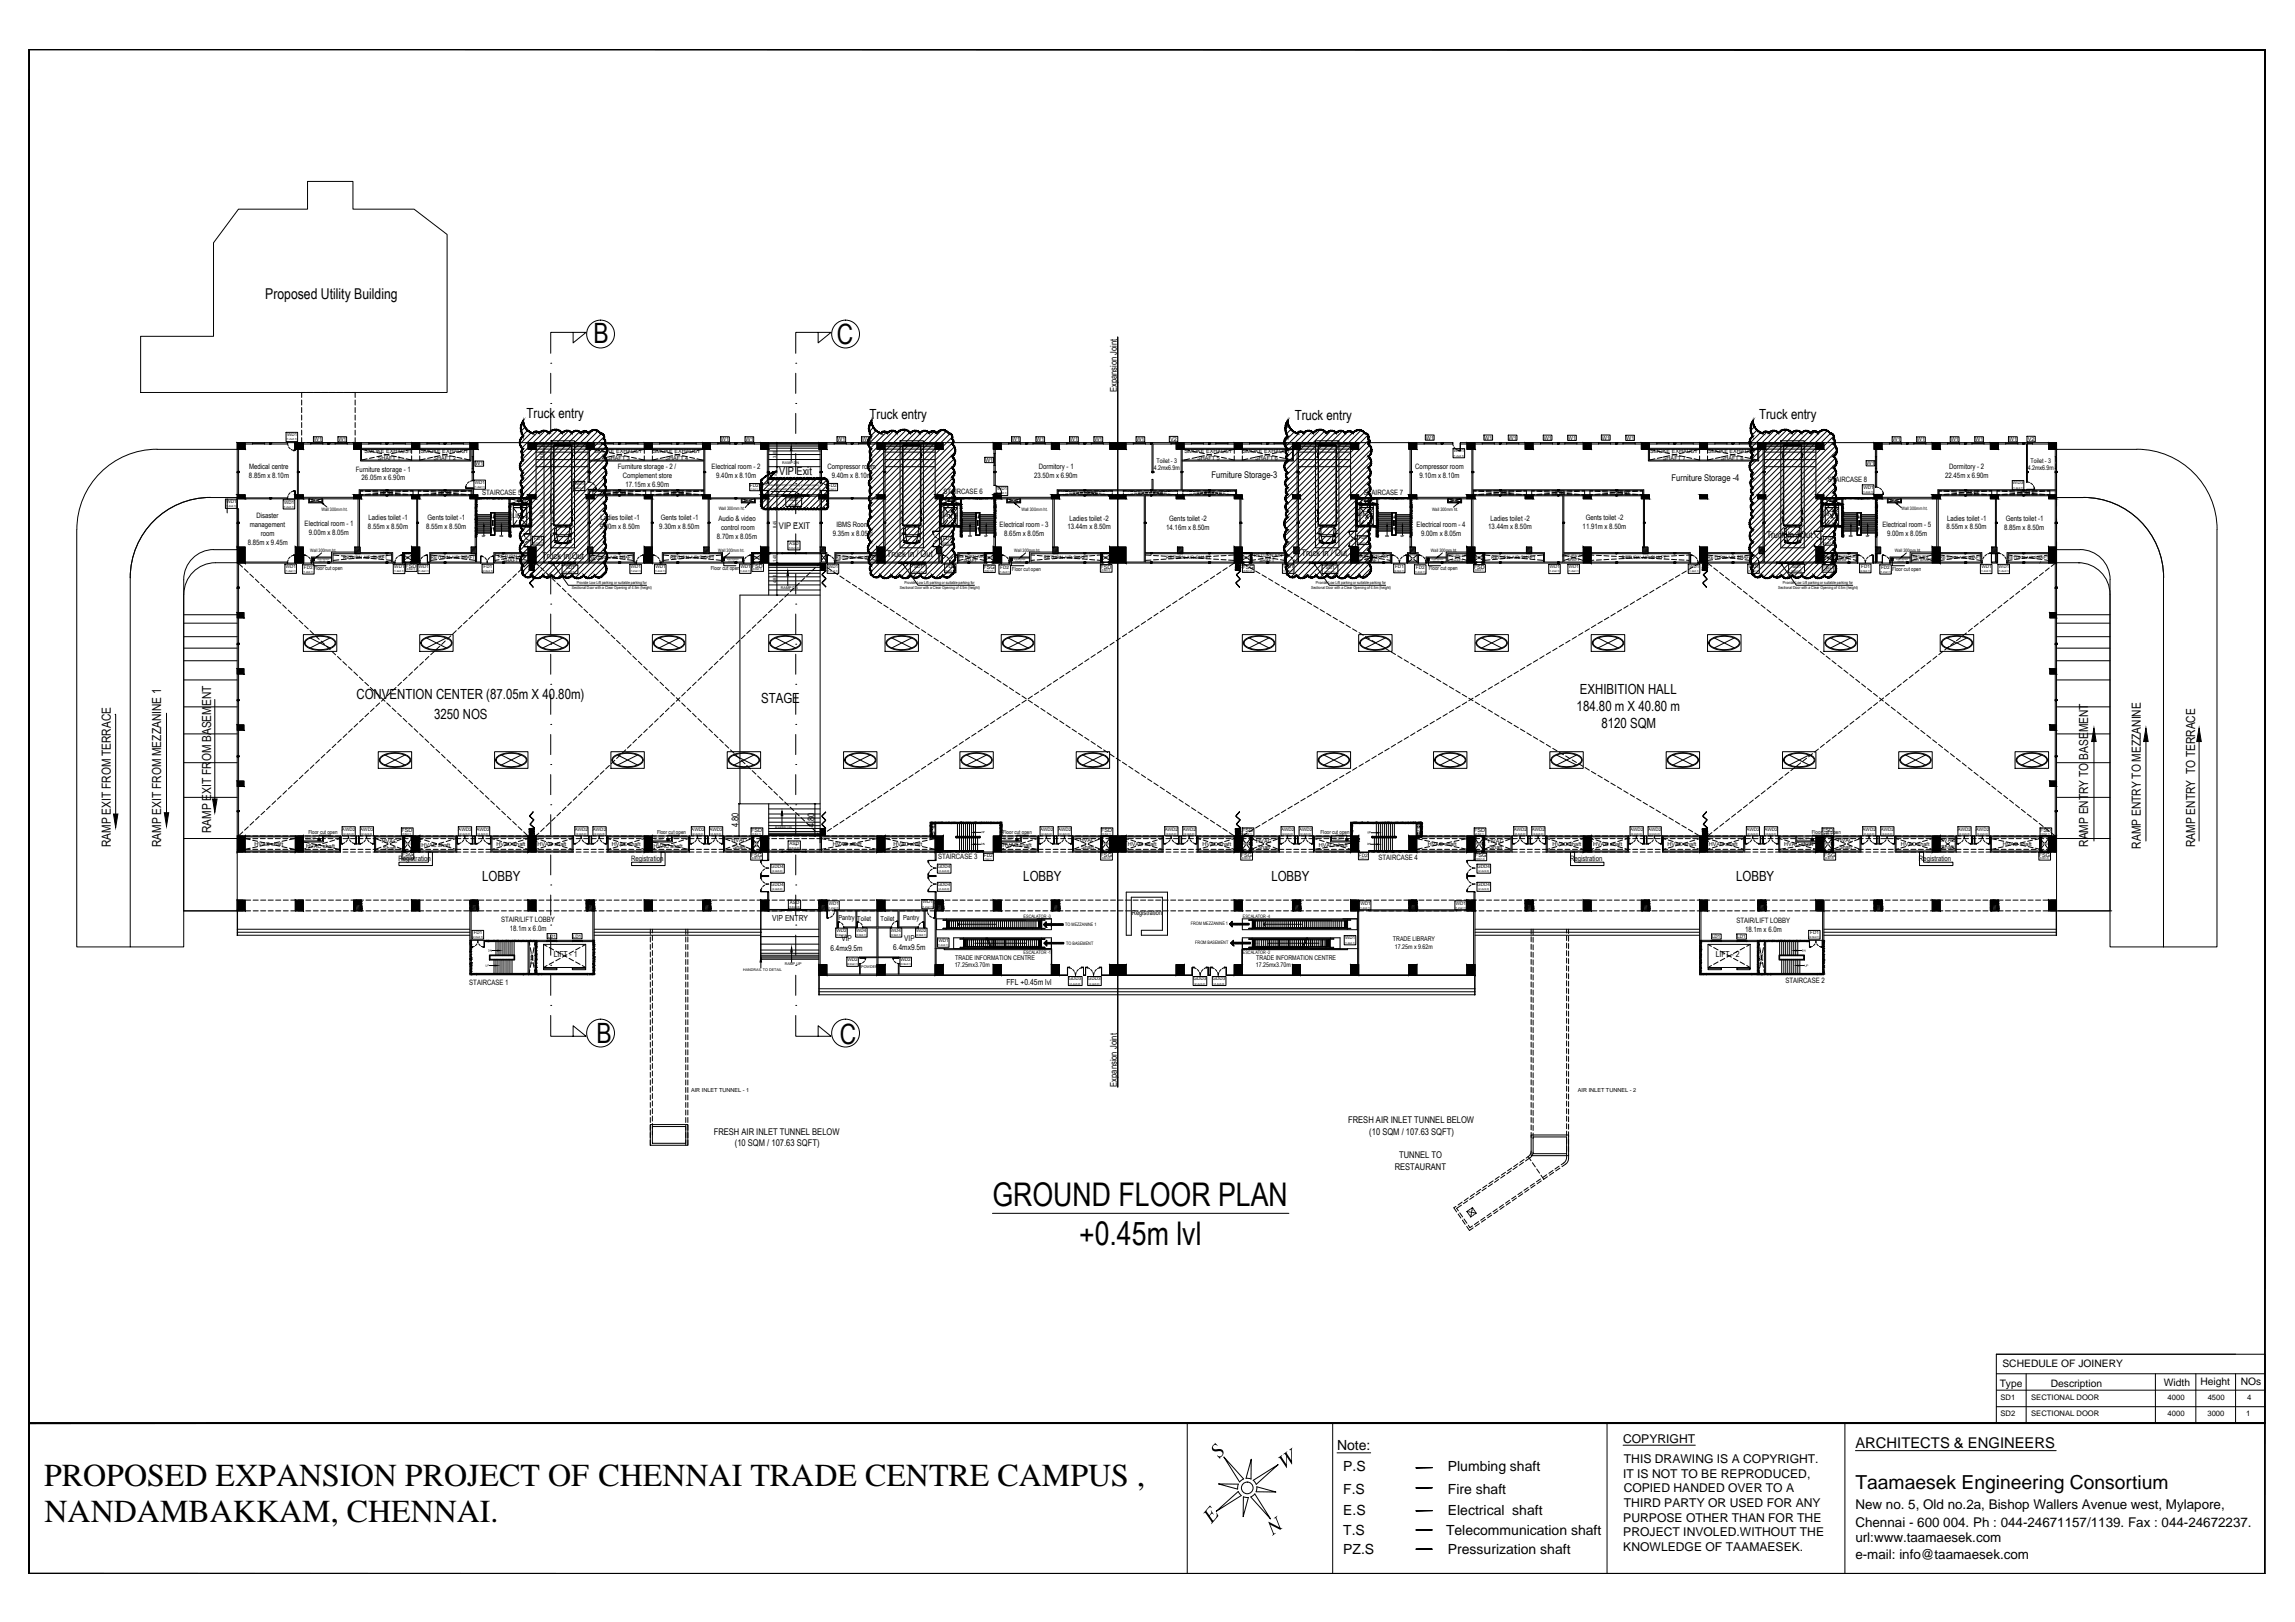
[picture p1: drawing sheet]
<svg xmlns="http://www.w3.org/2000/svg" width="841mm" height="594mm" viewBox="0 0 841 594" stroke-linecap="round" stroke-linejoin="round" font-family="sans-serif">
<defs><g id="words">
<g font-size="11.9">
<text x="363.7" y="441.9">GROUND FLOOR PLAN</text>
<text x="395.4" y="456.2">+0.45m lvl</text>
</g>
<g font-size="11.7">
<text x="16.1" y="544.4">PROPOSED EXPANSION PROJECT OF CHENNAI TRADE CENTRE CAMPUS ,</text>
<text x="16.3" y="557.6">NANDAMBAKKAM, CHENNAI.</text>
</g>
<g font-size="10.2">
<text x="217.5" y="125.7">B</text>
<text x="306.7" y="125.8">C</text>
<text x="218.5" y="382.2">B</text>
<text x="307.8" y="382.3">C</text>
</g>
<text font-size="7.1" x="679.9" y="545.3">Taamaesek Engineering Consortium</text>
<text font-size="5.5" x="97.2" y="109.6">Proposed Utility Building</text>
<text font-size="5.4" x="679.9" y="530.2">ARCHITECTS &amp; ENGINEERS</text>
<g font-size="5.1">
<text x="193" y="153">Truck entry</text>
<text x="318.7" y="153.4">Truck entry</text>
<text x="474.4" y="153.9">Truck entry</text>
<text x="644.7" y="153.4">Truck entry</text>
<text x="130.6" y="256">CONVENTION CENTER (87.05m X 40.80m)</text>
<text x="278.9" y="257.3">STAGE</text>
<text x="579" y="254.4">EXHIBITION HALL</text>
<text x="159.1" y="263.2">3250 NOS</text>
<text x="577.8" y="260.5">184.80 m X 40.80 m</text>
<text x="586.8" y="266.7">8120 SQM</text>
<text x="176.7" y="322.6">LOBBY</text>
<text x="375" y="322.6">LOBBY</text>
<text x="465.9" y="322.6">LOBBY</text>
<text x="636.2" y="322.6">LOBBY</text>
<text x="490" y="531.1">Note:</text>
<text x="492.2" y="538.9">P.S</text>
<text x="530.6" y="538.9">Plumbing shaft</text>
<text x="492.2" y="547.1">F.S</text>
<text x="530.6" y="547.1">Fire shaft</text>
<text x="492.2" y="555.1">E.S</text>
<text x="530.6" y="555.1">Electrical shaft</text>
<text x="492.2" y="562.1">T.S</text>
<text x="529.9" y="562.1">Telecommunication shaft</text>
<text x="492.2" y="569.2">PZ.S</text>
<text x="530.6" y="569.2">Pressurization shaft</text>
</g>
<g font-size="4.9">
<text x="679.9" y="552.6">New no. 5, Old no.2a, Bishop Wallers Avenue west, Mylapore,</text>
<text x="679.9" y="559.3">Chennai - 600 004. Ph : 044-24671157/1139. Fax : 044-24672237.</text>
<text x="679.9" y="564.7">url:www.taamaesek.com</text>
<text x="679.9" y="571">e-mail: info@taamaesek.com</text>
</g>
<g font-size="4.6">
<text x="77.4" y="305.1" transform="rotate(-90 77.4 305.1)">RAMP EXIT FROM BASEMENT</text>
<text x="40.6" y="310.2" transform="rotate(-90 40.6 310.2)">RAMP EXIT FROM TERRACE</text>
<text x="59.1" y="310.2" transform="rotate(-90 59.1 310.2)">RAMP EXIT FROM MEZZANINE 1</text>
<text x="765.2" y="310.2" transform="rotate(-90 765.2 310.2)">RAMP ENTRY TO BASEMENT</text>
<text x="784.6" y="310.8" transform="rotate(-90 784.6 310.8)">RAMP ENTRY TO MEZZANINE</text>
<text x="804.4" y="310.2" transform="rotate(-90 804.4 310.2)">RAMP ENTRY TO TERRACE</text>
</g>
<g font-size="4.4">
<text x="594.8" y="528.4">COPYRIGHT</text>
<text x="595.1" y="535.9">THIS DRAWING IS A COPYRIGHT.</text>
<text x="594.8" y="541.3">IT IS NOT TO BE REPRODUCED,</text>
<text x="595" y="546.6">COPIED HANDED OVER TO A</text>
<text x="594.9" y="557.4">PURPOSE OTHER THAN FOR THE</text>
<text x="595.1" y="552">THIRD PARTY OR USED FOR ANY</text>
<text x="594.9" y="562.7">PROJECT INVOLED.WITHOUT THE</text>
<text x="594.9" y="568.1">KNOWLEDGE OF TAAMAESEK.</text>
</g>
<text font-size="4.1" x="285.6" y="173.9">VIP Exit</text>
<g font-size="3.8">
<text x="733.8" y="500.8">SCHEDULE OF JOINERY</text>
<text x="732.8" y="507.9">Type</text>
<text x="751.5" y="507.9">Description</text>
<text x="793" y="507.5">Width</text>
<text x="806.3" y="507.4">Height</text>
<text x="821.2" y="507.4">NOs</text>
</g>
<g font-size="3.4">
<text x="409.3" y="143.6" transform="rotate(-90 409.3 143.6)">Expansion Joint</text>
<text x="444" y="175">Furniture Storage-3</text>
<text x="612.6" y="176.3">Furniture Storage -4</text>
<text x="285.5" y="193.7">VIP EXIT</text>
<text x="647.4" y="197.1">Truck In / Out</text>
<text x="476.9" y="203.7">Truck In / Out</text>
<text x="198.7" y="204.6">Truck In/Out</text>
<text x="325" y="204.2">Truck In / Out</text>
<text x="270.7" y="303" transform="rotate(-90 270.7 303)">4.80</text>
<text x="298.5" y="303" transform="rotate(-90 298.5 303)">4.80</text>
<text x="409.3" y="398" transform="rotate(-90 409.3 398)">Expansion Joint</text>
<text x="494" y="411.5">FRESH AIR INLET TUNNEL BELOW</text>
<text x="261.5" y="415.7">FRESH AIR INLET TUNNEL BELOW</text>
<text x="269.3" y="419.8">(10 SQM / 107.63 SQFT)</text>
<text x="501.8" y="415.6">(10 SQM / 107.63 SQFT)</text>
<text x="512.8" y="424.2">TUNNEL TO</text>
<text x="511.1" y="428.4">RESTAURANT</text>
</g>
<g font-size="3">
<text x="283" y="337.2">VIP ENTRY</text>
<text x="202.9" y="350.5">LIFT - 1</text>
<text x="628.7" y="350.5">LIFT - 2</text>
<text x="368.8" y="360.6">FFL +0.45m lvl</text>
</g>
<g font-size="2.9">
<text x="308.3" y="344.6">VIP</text>
<text x="331.4" y="344.5">VIP</text>
<text x="304.3" y="348.1">6.4mx9.5m</text>
<text x="327.3" y="348">6.4mx9.5m</text>
</g>
<g font-size="2.8">
<text x="733.1" y="512.6">SD1</text>
<text x="744.4" y="512.7">SECTIONAL DOOR</text>
<text x="794.4" y="512.7">4000</text>
<text x="809" y="512.7">4500</text>
<text x="823.4" y="512.7">4</text>
<text x="733.1" y="518.6">SD2</text>
<text x="744.4" y="518.7">SECTIONAL DOOR</text>
<text x="794.4" y="518.7">4000</text>
<text x="809" y="518.7">3000</text>
<text x="823.1" y="518.7">1</text>
</g>
<g font-size="2.7">
<text x="91.3" y="171.6">Medical centre</text>
<text x="130.4" y="172.7">Furniture storage - 1</text>
<text x="226.5" y="171.9">Furniture storage - 2 /</text>
<text x="260.8" y="171.9">Electrical room - 2</text>
<text x="303.2" y="171.9">Compressor room</text>
<text x="380.6" y="171.9">Dormitory - 1</text>
<text x="518.6" y="171.9">Compressor room</text>
<text x="714.3" y="171.9">Dormitory - 2</text>
<text x="91.2" y="174.9">8.85m x 8.10m</text>
<text x="132.5" y="176">26.05m x 6.90m</text>
<text x="228.2" y="175.2">Complement store</text>
<text x="229.2" y="178.5">17.15m x 6.90m</text>
<text x="262.5" y="175.2">9.40m x 8.10m</text>
<text x="304.8" y="175.2">9.40m x 8.10m</text>
<text x="379" y="175.2">23.50m x 6.90m</text>
<text x="520.2" y="175.2">9.10m x 8.10m</text>
<text x="669.9" y="176.5">STAIRCASE 8</text>
<text x="712.8" y="175.2">22.45m x 6.90m</text>
<text x="176.7" y="181.1">STAIRCASE 5</text>
<text x="345.7" y="180.9">STAIRCASE 6</text>
<text x="499.8" y="181.3">STAIRCASE 7</text>
<text x="94" y="189.9">Disaster</text>
<text x="135.1" y="190.5">Ladies toilet -1</text>
<text x="156.7" y="190.5">Gents toilet -1</text>
<text x="220" y="190.5">Ladies toilet -1</text>
<text x="242.2" y="190.5">Gents toilet -1</text>
<text x="263.2" y="190.7">Audio &amp; video</text>
<text x="391.9" y="190.7">Ladies toilet -2</text>
<text x="428.5" y="190.7">Gents toilet -2</text>
<text x="546.2" y="190.7">Ladies toilet -2</text>
<text x="581.1" y="190.5">Gents toilet -2</text>
<text x="713.5" y="190.7">Ladies toilet -1</text>
<text x="735" y="190.7">Gents toilet -1</text>
<text x="91.5" y="193.2">management</text>
<text x="95.6" y="196.4">room</text>
<text x="111.6" y="192.5">Electrical room - 1</text>
<text x="113.2" y="195.8">9.00m x 8.05m</text>
<text x="134.8" y="193.7">8.55m x 8.50m</text>
<text x="156.1" y="193.8">8.55m x 8.50m</text>
<text x="219.8" y="193.7">9.30m x 8.50m</text>
<text x="241.6" y="193.8">9.30m x 8.50m</text>
<text x="262.7" y="197.3">8.70m x 8.05m</text>
<text x="264.2" y="194">control room</text>
<text x="305.2" y="196.2">9.35m x 8.05m</text>
<text x="306.5" y="193">IBMS Room</text>
<text x="366.3" y="193.1">Electrical room - 3</text>
<text x="368" y="196.3">8.65m x 8.05m</text>
<text x="391.2" y="193.9">13.44m x 8.50m</text>
<text x="427.4" y="194">14.16m x 8.50m</text>
<text x="519.1" y="192.9">Electrical room - 4</text>
<text x="520.8" y="196.2">9.00m x 8.05m</text>
<text x="545.4" y="193.9">13.44m x 8.50m</text>
<text x="580" y="193.8">11.91m x 8.50m</text>
<text x="689.8" y="193">Electrical room - 5</text>
<text x="691.5" y="196.3">9.00m x 8.05m</text>
<text x="713.3" y="193.9">8.55m x 8.50m</text>
<text x="734.4" y="194">8.85m x 8.50m</text>
<text x="90.8" y="199.7">8.85m x 9.45m</text>
<text x="146" y="315.3">Registration</text>
<text x="231.3" y="315.3">Registration</text>
<text x="343.8" y="314.6">STAIRCASE 3</text>
<text x="505.2" y="315.1">STAIRCASE 4</text>
<text x="575.4" y="315.3">Registration</text>
<text x="703.2" y="315.3">Registration</text>
<text x="183.6" y="337.7">STAIR/LIFT LOBBY</text>
<text x="186.8" y="341">18.1m x 6.0m</text>
<text x="636.3" y="338">STAIR/LIFT LOBBY</text>
<text x="639.5" y="341.3">18.1m x 6.0m</text>
<text x="172" y="360.6">STAIRCASE 1</text>
<text x="654.3" y="360.1">STAIRCASE 2</text>
</g>
<g font-size="2.5">
<text x="414.8" y="335.2">Registration</text>
<text x="307.2" y="336.9">Pantry</text>
<text x="314.2" y="337.2">Toilet</text>
<text x="322.7" y="337.2">Toilet</text>
<text x="330.9" y="336.9">Pantry</text>
</g>
<g font-size="2.4">
<text x="422.8" y="172.3">4.2mx6.9m</text>
<text x="423.8" y="169.4">Toilet - 3</text>
<text x="743.1" y="172.3">4.2mx6.9m</text>
<text x="744.1" y="169.4">Toilet - 3</text>
<text x="187.8" y="189.9">LIFT-3</text>
<text x="345.4" y="189.3">LIFT-4</text>
<text x="497.8" y="189.2">LIFT-5</text>
<text x="668.2" y="189.2">LIFT-6</text>
<text x="510.5" y="344.7">TRADE LIBRARY</text>
<text x="511.2" y="347.5">17.25m x 9.62m</text>
<text x="350" y="351.5">TRADE INFORMATION CENTRE</text>
<text x="460.4" y="351.5">TRADE INFORMATION CENTRE</text>
<text x="349.9" y="354.4">17.25mx3.70m</text>
<text x="460.2" y="354.4">17.25mx3.70m</text>
</g>
<g font-size="2">
<text x="115" y="161.6">W1</text>
<text x="124" y="161.6">W1</text>
<text x="264.2" y="161.6">W1</text>
<text x="273.2" y="161.6">W1</text>
<text x="306.8" y="161.6">W1</text>
<text x="315.8" y="161.6">W1</text>
<text x="370.8" y="161.6">W1</text>
<text x="379.7" y="161.6">W1</text>
<text x="392.1" y="161.6">W1</text>
<text x="401" y="161.6">W1</text>
<text x="416.4" y="161.6">W1</text>
<text x="428.8" y="161.6">V2</text>
<text x="522.5" y="161">W1</text>
<text x="543.9" y="161">W1</text>
<text x="552.8" y="161">W1</text>
<text x="565.7" y="161">W1</text>
<text x="574.6" y="161">W1</text>
<text x="587" y="161">W1</text>
<text x="595.9" y="161.1">W1</text>
<text x="693.6" y="161.6">W1</text>
<text x="702.5" y="161.7">W1</text>
<text x="714.9" y="161.6">W1</text>
<text x="723.8" y="161.6">W1</text>
<text x="736.2" y="161.6">W1</text>
<text x="743.1" y="161.6">V2</text>
<text x="133.6" y="166.1">SMOKE EXHAUST</text>
<text x="154.2" y="166.1">SMOKE EXHAUST</text>
<text x="217.9" y="166.1">SMOKE EXHAUST</text>
<text x="239.2" y="166.1">SMOKE EXHAUST</text>
<text x="434.1" y="166.1">SMOKE EXHAUST</text>
<text x="455.4" y="166.1">SMOKE EXHAUST</text>
<text x="604.7" y="166.1">SMOKE EXHAUST</text>
<text x="625.9" y="166.1">SMOKE EXHAUST</text>
<text x="138.4" y="168.6">SHAFT 1</text>
<text x="158.8" y="168.6">SHAFT 2</text>
<text x="174.2" y="170.5">W1</text>
<text x="222.5" y="168.6">SHAFT 3</text>
<text x="243.9" y="168.6">SHAFT 4</text>
<text x="361" y="169.1">W1</text>
<text x="438.7" y="168.6">SHAFT 5</text>
<text x="460" y="168.6">SHAFT 6</text>
<text x="609.4" y="168.6">SHAFT 7</text>
<text x="630.6" y="168.6">SHAFT 8</text>
<text x="684" y="170.4">W1</text>
<text x="140.3" y="181.3">PS1</text>
<text x="161.6" y="181.2">PS2</text>
<text x="225.6" y="181.2">PS3</text>
<text x="246.7" y="181.2">PS4</text>
<text x="398.1" y="181.2">PS5</text>
<text x="422.5" y="181.2">PS6</text>
<text x="441.4" y="181.1">PS7</text>
<text x="549.8" y="181.1">PS8</text>
<text x="569.9" y="181.2">PS9</text>
<text x="592.1" y="181.2">PS10</text>
<text x="720.4" y="181.2">PS11</text>
<text x="740.4" y="181.1">PS12</text>
<text x="114.9" y="208.8">Floor cut open</text>
<text x="148.6" y="208.1">FSD</text>
<text x="260.4" y="208.7">Floor cut open</text>
<text x="275.5" y="208.1">FSD</text>
<text x="360.4" y="208.5">FSG</text>
<text x="370.9" y="209.1">Floor cut open</text>
<text x="403.2" y="208.4">FSD</text>
<text x="455.3" y="208.5">FSG</text>
<text x="523.6" y="208.9">Floor cut open</text>
<text x="540.1" y="208.4">FSD</text>
<text x="667.8" y="208.4">FSD</text>
<text x="693.4" y="209">Floor cut open</text>
<text x="113" y="305.3">Floor cut open</text>
<text x="147.1" y="304.8">FSD</text>
<text x="240.8" y="305.4">Floor cut open</text>
<text x="275.3" y="304.8">FSD</text>
<text x="367.5" y="305.3">Floor cut open</text>
<text x="403.5" y="304.8">FSD</text>
<text x="455.2" y="304.8">FSD</text>
<text x="483.9" y="305.5">Floor cut open</text>
<text x="540.2" y="304.8">FSD</text>
<text x="664" y="305.5">Floor cut open</text>
<text x="667.7" y="304.8">FSD</text>
<text x="747.6" y="304.8">FSD</text>
<text x="93.2" y="310">HVAC shaft</text>
<text x="112.2" y="310.5">HVAC shaft</text>
<text x="140" y="308.8">HVAC</text>
<text x="140.4" y="311.3">Shaft</text>
<text x="154.4" y="310.1">HVAC shaft</text>
<text x="182" y="309.9">HVAC shaft</text>
<text x="197" y="310">HVAC shaft</text>
<text x="224.2" y="309.9">HVAC shaft</text>
<text x="239.5" y="310.5">HVAC shaft</text>
<text x="268.1" y="308.6">HVAC</text>
<text x="268.5" y="311.1">Shaft</text>
<text x="305.2" y="310">HVAC shaft</text>
<text x="327.4" y="309.9">HVAC shaft</text>
<text x="367.4" y="310.2">HVAC shaft</text>
<text x="395.7" y="308.6">HVAC</text>
<text x="396.2" y="311.1">Shaft</text>
<text x="413.3" y="309.7">HVAC shaft</text>
<text x="440.6" y="309.9">HVAC shaft</text>
<text x="460.4" y="308.6">HVAC</text>
<text x="460.9" y="311.1">Shaft</text>
<text x="483.3" y="310.2">HVAC shaft</text>
<text x="523.2" y="310">HVAC shaft</text>
<text x="545.4" y="308.6">HVAC</text>
<text x="545.9" y="311.1">Shaft</text>
<text x="568.9" y="309.9">HVAC shaft</text>
<text x="583.9" y="309.9">HVAC shaft</text>
<text x="611.1" y="309.8">HVAC shaft</text>
<text x="626.2" y="309.8">HVAC shaft</text>
<text x="653.9" y="310">HVAC shaft</text>
<text x="673.5" y="308.5">HVAC</text>
<text x="673.9" y="310.9">Shaft</text>
<text x="696.5" y="310">HVAC shaft</text>
<text x="710.9" y="308.4">HVAC</text>
<text x="711.4" y="310.8">Shaft</text>
<text x="733.9" y="309.9">HVAC shaft</text>
<text x="147.3" y="313.5">FSG</text>
<text x="275.1" y="313.8">FSG</text>
<text x="403.3" y="313.8">FSG</text>
<text x="454.7" y="313.8">FSG</text>
<text x="540.5" y="314.1">FSG</text>
<text x="668.4" y="313.8">FSG</text>
<text x="747.2" y="313.8">FSG</text>
<text x="253.3" y="400">AIR INLET TUNNEL - 1</text>
<text x="578.2" y="400">AIR INLET TUNNEL - 2</text>
</g>
<g font-size="1.7">
<text x="105.2" y="159.8">WD1</text>
<text x="199.2" y="167.9" transform="rotate(-90 199.2 167.9)">3.60</text>
<text x="284.6" y="167.9" transform="rotate(-90 284.6 167.9)">3.60</text>
<text x="532.8" y="165.7">WD1</text>
<text x="174" y="177.2">WD1</text>
<text x="210.5" y="177.7">WD1</text>
<text x="274.8" y="178.5">FD2</text>
<text x="303.4" y="178.5">FD2</text>
<text x="365.4" y="179.5">WD1</text>
<text x="682.9" y="179">WD1</text>
<text x="737.7" y="177.4">WD3</text>
<text x="82.9" y="184.2">WD1</text>
<text x="104.2" y="184.4">WD1</text>
<text x="114" y="183.9">ES1</text>
<text x="272.6" y="183.9">ES2</text>
<text x="289.2" y="183.7">SD2</text>
<text x="369.9" y="183.9">ES3</text>
<text x="531.5" y="183.9">ES4</text>
<text x="692.6" y="183.9">ES5</text>
<text x="117.8" y="187.1">Wall 300mm ht.</text>
<text x="199.2" y="190.2" transform="rotate(-90 199.2 190.2)">14.25</text>
<text x="263.4" y="186.6">Wall 300mm ht.</text>
<text x="374.3" y="187.1">Wall 300mm ht.</text>
<text x="524.8" y="187">Wall 300mm ht.</text>
<text x="696.8" y="186.6">Wall 300mm ht.</text>
<text x="195.7" y="197.8">FD1</text>
<text x="284.6" y="193.4" transform="rotate(-90 284.6 193.4)">8.45</text>
<text x="345.5" y="197.8">FD1</text>
<text x="497.9" y="197.6">FD1</text>
<text x="668.8" y="197.8">FD1</text>
<text x="113.7" y="202.2">Wall 300mm ht.</text>
<text x="263.2" y="202.2">Wall 300mm ht.</text>
<text x="289.2" y="199.5">ASD</text>
<text x="371.7" y="202.2">Wall 300mm ht.</text>
<text x="524.4" y="202.2">Wall 300mm ht.</text>
<text x="694.4" y="202.2">Wall 300mm ht.</text>
<text x="104.8" y="208">WD1</text>
<text x="111.4" y="208.3">FD2</text>
<text x="125.7" y="204.8">RETURN AIR SHAFT</text>
<text x="144.5" y="208.1">WD1</text>
<text x="153.5" y="208.1">WD1</text>
<text x="157.9" y="204.9">RETURN AIR SHAFT</text>
<text x="177.2" y="208">FD1</text>
<text x="182.5" y="204.3">RETURN AIR</text>
<text x="184.4" y="205.9">SHAFT</text>
<text x="207.4" y="208.3">SD1</text>
<text x="215.9" y="204.8">RETURN AIR SHAFT</text>
<text x="231.2" y="208.1">WD1</text>
<text x="240.2" y="208.1">WD1</text>
<text x="245.5" y="204.9">RETURN AIR SHAFT</text>
<text x="271.4" y="208">WD1</text>
<text x="284.6" y="205.9" transform="rotate(-90 284.6 205.9)">1.40</text>
<text x="303.5" y="208">WD1</text>
<text x="335" y="208.1">SD1</text>
<text x="346.7" y="207.9">FD1</text>
<text x="366.6" y="208.3">FD2</text>
<text x="382.6" y="204.9">RETURN AIR SHAFT</text>
<text x="427.4" y="204.8">RETURN AIR SHAFT</text>
<text x="459.6" y="204.2">RETURN AIR</text>
<text x="461.5" y="205.7">SHAFT</text>
<text x="470.3" y="208">WD1</text>
<text x="485.8" y="208.3">SD1</text>
<text x="498.4" y="204.2">RETURN AIR</text>
<text x="500.1" y="205.8">SHAFT</text>
<text x="511.3" y="207.9">FD1</text>
<text x="518.9" y="208.3">FD2</text>
<text x="546.5" y="204.8">RETURN AIR SHAFT</text>
<text x="567.9" y="208.1">WD1</text>
<text x="574.9" y="208.1">WD1</text>
<text x="594.3" y="204.8">RETURN AIR SHAFT</text>
<text x="619" y="208">WD1</text>
<text x="625.7" y="204.8">RETURN AIR SHAFT</text>
<text x="640.9" y="208">WD1</text>
<text x="656.9" y="208">SD1</text>
<text x="682" y="207.9">FD1</text>
<text x="689.3" y="208.3">FD2</text>
<text x="726.1" y="208.1">WD1</text>
<text x="732.6" y="208.1">WD1</text>
<text x="284.6" y="213.4" transform="rotate(-90 284.6 213.4)">4.80</text>
<text x="125.3" y="304.2">AWD2</text>
<text x="132" y="304.2">AWD2</text>
<text x="168" y="304.2">AWD2</text>
<text x="174.6" y="304.2">AWD2</text>
<text x="210.6" y="304.2">AWD2</text>
<text x="217.3" y="304.2">AWD2</text>
<text x="253.3" y="304.2">AWD2</text>
<text x="260" y="304.2">AWD2</text>
<text x="381.1" y="304.2">AWD2</text>
<text x="387.7" y="304.2">AWD2</text>
<text x="426.8" y="304.2">AWD2</text>
<text x="433.4" y="304.2">AWD2</text>
<text x="469.4" y="304.2">AWD2</text>
<text x="476.1" y="304.2">AWD2</text>
<text x="554.7" y="304.2">AWD2</text>
<text x="561.3" y="304.2">AWD2</text>
<text x="597.3" y="304.2">AWD2</text>
<text x="603.9" y="304.2">AWD2</text>
<text x="640" y="304.2">AWD2</text>
<text x="646.6" y="304.2">AWD2</text>
<text x="682.6" y="304.2">AWD2</text>
<text x="689.2" y="304.2">AWD2</text>
<text x="717.5" y="304.2">AWD2</text>
<text x="724.1" y="304.2">AWD2</text>
<text x="289.3" y="309.4">ASD</text>
<text x="282.5" y="317.9">GDD4</text>
<text x="343.6" y="317.9">GDD4</text>
<text x="360.5" y="314">FD2</text>
<text x="497.9" y="313.7">FD2</text>
<text x="541.4" y="317.9">GDD4</text>
<text x="282.5" y="324.6">GDD4</text>
<text x="343.6" y="324.6">GDD4</text>
<text x="541.4" y="324.6">GDD4</text>
<text x="289.4" y="331">ASD</text>
<text x="303.7" y="331.3">WD1</text>
<text x="338.2" y="330.9">WD1</text>
<text x="498.5" y="331.3">WD1</text>
<text x="533.5" y="331.3">WD1</text>
<text x="306.5" y="341.3">WD2</text>
<text x="313.8" y="341.2">WD4</text>
<text x="326.5" y="341.2">WD4</text>
<text x="335.8" y="341.3">WD2</text>
<text x="375.1" y="336.1">ESCALATOR -3</text>
<text x="390.4" y="339.2">TO MEZZANINE 1</text>
<text x="436.4" y="338.8">FROM MEZZANINE 1</text>
<text x="455.5" y="336.1">ESCALATOR -4</text>
<text x="173.6" y="342.1">FD1</text>
<text x="200.7" y="343.4">LD1</text>
<text x="209.9" y="343.4">LD1</text>
<text x="343.9" y="345">WD1</text>
<text x="390.7" y="346.1">TO BASEMENT</text>
<text x="438" y="345.9">FROM BASEMENT</text>
<text x="493" y="344.1">WD1</text>
<text x="627.4" y="343.5">LD1</text>
<text x="636.6" y="343.5">LD1</text>
<text x="663.4" y="342.1">FD1</text>
<text x="310.6" y="351.9">WD2</text>
<text x="330" y="352">WD2</text>
<text x="375.1" y="349.3">ESCALATOR -1</text>
<text x="455.5" y="349.3">ESCALATOR -2</text>
<text x="391.6" y="359.1">GDD3</text>
<text x="398.7" y="359.1">GDD3</text>
<text x="437.4" y="359.1">GDD3</text>
<text x="444.4" y="359.1">GDD3</text>
</g>
<g font-size="1.6">
<text x="306.3" y="204.8">RETURN AIR SHAFT</text>
<text x="711" y="204.7">RETURN AIR SHAFT</text>
<text x="735.6" y="204.8">RETURN AIR SHAFT</text>
</g>
<g font-size="1.5">
<text x="188.9" y="184.3">PZ.S5</text>
<text x="346.3" y="183.9">PZ.S6</text>
<text x="498.8" y="184">PZ.S7</text>
<text x="669.3" y="184">PZ.S8</text>
<text x="351.3" y="204.2">RETURN AIR</text>
<text x="353.1" y="205.7">SHAFT</text>
<text x="209.6" y="215.9">Sectional Door with a Clear Opening of 4.5m (height)</text>
<text x="211.4" y="214">Provide Low Lift parking or suitable parking for</text>
<text x="329.7" y="215.9">Sectional Door with a Clear Opening of 4.5m (height)</text>
<text x="331.5" y="214">Provide Low Lift parking or suitable parking for</text>
<text x="480.5" y="215.9">Sectional Door with a Clear Opening of 4.5m (height)</text>
<text x="482.2" y="214">Provide Low Lift parking or suitable parking for</text>
<text x="651.6" y="215.9">Sectional Door with a Clear Opening of 4.5m (height)</text>
<text x="653.4" y="214">Provide Low Lift parking or suitable parking for</text>
<text x="520.5" y="305.9" transform="rotate(-90 520.5 305.9)">PZ.S4</text>
<text x="342.5" y="306.1" transform="rotate(-90 342.5 306.1)">PZ.S3</text>
<text x="195.5" y="353.1" transform="rotate(-90 195.5 353.1)">PZ.S1</text>
<text x="646.1" y="353.1" transform="rotate(-90 646.1 353.1)">PZ.S2</text>
</g>
<g font-size="1.4">
<text x="286.7" y="170.1">RAMP DN</text>
<text x="148.1" y="204.8">FS2</text>
<text x="276.1" y="204.8">FS3</text>
<text x="361.3" y="204.7">AS1</text>
<text x="403.9" y="204.8">FS4</text>
<text x="455.4" y="204.8">AS2</text>
<text x="531.8" y="205.7">SHAFT</text>
<text x="540.7" y="204.7">FS5</text>
<text x="572.4" y="204.1">RETURN AIR</text>
<text x="574.5" y="205.6">SHAFT</text>
<text x="668.6" y="204.8">FS6</text>
<text x="671.8" y="204.2">RETURN AIR</text>
<text x="673.4" y="205.6">SHAFT</text>
<text x="700.9" y="204.2">RETURN</text>
<text x="701.1" y="205.5">AIR SHAFT</text>
<text x="286.2" y="215.6">RAMP DN</text>
<text x="284.1" y="303.6">RAMP UP</text>
<text x="148.3" y="309.6">FS1</text>
<text x="276.3" y="309">FS</text>
<text x="276.3" y="310.1">10</text>
<text x="403.9" y="309.4">FS9</text>
<text x="455.5" y="309.4">AS4</text>
<text x="540.8" y="309.4">FS8</text>
<text x="668.7" y="309.4">FS7</text>
<text x="747.9" y="309.5">AS3</text>
<text x="287.6" y="353.6">RAMP UP</text>
<text x="272.3" y="355.8">HANDRAIL TO DETAIL</text>
<text x="315.6" y="354.4">POWDER</text>
</g>
<text font-size="1.2" x="530.1" y="204.2">RETURN AIR</text>
<g font-size="1">
<text x="104.9" y="161.3">(1.2x2.1)</text>
<text x="532.6" y="167.2">(1.2x2.1)</text>
<text x="173.8" y="178.8">(1.2x2.1)</text>
<text x="210.2" y="179.3">(1.2x2.1)</text>
<text x="280.6" y="178.1">Provide Standard/High Lift parking or suitable parking for</text>
<text x="281.3" y="179.4">Sectional Door with a Clear Opening of 3.0m (height)</text>
<text x="284.6" y="175" transform="rotate(-90 284.6 175)">4.20</text>
<text x="737.5" y="179">(1.2x2.1)</text>
<text x="82.7" y="185.8">(1.2x2.1)</text>
<text x="103.9" y="186">(1.2x2.1)</text>
<text x="288.8" y="185.2">(4.0x3.0)</text>
<text x="365.1" y="181.1">(1.2x2.1)</text>
<text x="682.6" y="180.5">(1.2x2.1)</text>
<text x="176.7" y="196.7">UP</text>
<text x="183.1" y="196.8">DN</text>
<text x="354.9" y="196.7">DN</text>
<text x="360.8" y="196.7">UP</text>
<text x="507.7" y="196.7">DN</text>
<text x="513.3" y="196.7">UP</text>
<text x="677.7" y="196.7">DN</text>
<text x="683.9" y="196.7">UP</text>
<text x="195.2" y="199.3">(2.0x2.1)</text>
<text x="288.9" y="201.1">(3.6x3.0)</text>
<text x="345" y="199.3">(2.0x2.1)</text>
<text x="497.4" y="199.1">(2.0x2.1)</text>
<text x="668.2" y="199.4">(2.0x2.1)</text>
<text x="104.5" y="209.6">(1.2x2.1)</text>
<text x="111" y="209.8">(1.2x2.1)</text>
<text x="144.2" y="209.7">(1.2x2.1)</text>
<text x="148.9" y="208.9">(0.8x2.1)</text>
<text x="153.2" y="209.7">(1.2x2.1)</text>
<text x="176.7" y="209.5">(2.0x2.1)</text>
<text x="206.9" y="209.8">(4.0x4.5)</text>
<text x="230.9" y="209.7">(1.2x2.1)</text>
<text x="239.9" y="209.7">(1.2x2.1)</text>
<text x="271.1" y="209.6">(1.2x2.1)</text>
<text x="275.9" y="208.9">(0.8x2.1)</text>
<text x="303.2" y="209.6">(1.2x2.1)</text>
<text x="334.5" y="209.7">(4.0x4.5)</text>
<text x="346.2" y="209.5">(2.0x2.1)</text>
<text x="360.8" y="209.4">(0.8x1.2)</text>
<text x="366.2" y="209.8">(1.2x2.1)</text>
<text x="403.6" y="209.3">(0.8x2.1)</text>
<text x="455.7" y="209.4">(0.8x1.2)</text>
<text x="470" y="209.6">(1.2x2.1)</text>
<text x="485.3" y="209.8">(4.0x4.5)</text>
<text x="510.8" y="209.5">(2.0x2.1)</text>
<text x="516.1" y="205.7">SHAFT</text>
<text x="516.9" y="204.8">AIR</text>
<text x="518.4" y="209.8">(1.2x2.1)</text>
<text x="540.4" y="209.3">(0.8x2.1)</text>
<text x="567.6" y="209.7">(1.2x2.1)</text>
<text x="574.6" y="209.7">(1.2x2.1)</text>
<text x="618.8" y="209.6">(1.2x2.1)</text>
<text x="640.6" y="209.6">(1.2x2.1)</text>
<text x="656.4" y="209.5">(4.0x4.5)</text>
<text x="668.2" y="209.3">(0.8x2.1)</text>
<text x="681.5" y="209.5">(2.0x2.1)</text>
<text x="688.9" y="209.8">(1.2x2.1)</text>
<text x="725.8" y="209.7">(1.2x2.1)</text>
<text x="732.3" y="209.7">(1.2x2.1)</text>
<text x="125.7" y="305.8">(2.4x3.0)</text>
<text x="132.4" y="305.8">(2.4x3.0)</text>
<text x="147.5" y="305.7">(0.8x2.1)</text>
<text x="168.3" y="305.8">(2.4x3.0)</text>
<text x="175" y="305.8">(2.4x3.0)</text>
<text x="211" y="305.8">(2.4x3.0)</text>
<text x="217.6" y="305.8">(2.4x3.0)</text>
<text x="253.7" y="305.8">(2.4x3.0)</text>
<text x="260.4" y="305.8">(2.4x3.0)</text>
<text x="275.6" y="305.7">(0.8x2.1)</text>
<text x="381.5" y="305.8">(2.4x3.0)</text>
<text x="388.1" y="305.8">(2.4x3.0)</text>
<text x="403.9" y="305.7">(0.8x2.1)</text>
<text x="427.2" y="305.8">(2.4x3.0)</text>
<text x="433.8" y="305.8">(2.4x3.0)</text>
<text x="455.6" y="305.7">(0.8x2.1)</text>
<text x="469.8" y="305.8">(2.4x3.0)</text>
<text x="476.4" y="305.8">(2.4x3.0)</text>
<text x="540.6" y="305.7">(0.8x2.1)</text>
<text x="555.1" y="305.8">(2.4x3.0)</text>
<text x="561.7" y="305.8">(2.4x3.0)</text>
<text x="597.7" y="305.8">(2.4x3.0)</text>
<text x="604.3" y="305.8">(2.4x3.0)</text>
<text x="640.3" y="305.8">(2.4x3.0)</text>
<text x="647" y="305.8">(2.4x3.0)</text>
<text x="668.1" y="305.7">(0.8x2.1)</text>
<text x="683" y="305.8">(2.4x3.0)</text>
<text x="689.6" y="305.8">(2.4x3.0)</text>
<text x="717.9" y="305.8">(2.4x3.0)</text>
<text x="724.5" y="305.8">(2.4x3.0)</text>
<text x="747.9" y="305.7">(0.8x2.1)</text>
<text x="289" y="310.9">(3.6x3.0)</text>
<text x="147.7" y="314.4">(0.8x1.2)</text>
<text x="275.5" y="314.7">(0.8x1.2)</text>
<text x="403.7" y="314.7">(0.8x1.2)</text>
<text x="455.1" y="314.7">(0.8x1.2)</text>
<text x="540.9" y="314.9">(0.8x1.2)</text>
<text x="668.8" y="314.7">(0.8x1.2)</text>
<text x="747.5" y="314.7">(0.8x1.2)</text>
<text x="282.8" y="319.5">(2.4x3.0)</text>
<text x="344" y="319.5">(2.4x3.0)</text>
<text x="541.7" y="319.5">(2.4x3.0)</text>
<text x="282.8" y="326.1">(2.4x3.0)</text>
<text x="344" y="326.1">(2.4x3.0)</text>
<text x="541.7" y="326.1">(2.4x3.0)</text>
<text x="289.1" y="332.6">(3.6x3.0)</text>
<text x="303.4" y="332.9">(1.2x2.1)</text>
<text x="337.9" y="332.4">(1.2x2.1)</text>
<text x="498.2" y="332.9">(1.2x2.1)</text>
<text x="533.2" y="332.9">(1.2x2.1)</text>
<text x="173.1" y="343.6">(2.0x2.1)</text>
<text x="306.3" y="342.9">(0.9x2.1)</text>
<text x="313.6" y="342.8">(0.9x2.1)</text>
<text x="326.3" y="342.8">(0.9x2.1)</text>
<text x="335.6" y="342.9">(0.9x2.1)</text>
<text x="343.6" y="346.5">(1.2x2.1)</text>
<text x="492.7" y="345.6">(1.2x2.1)</text>
<text x="662.9" y="343.6">(2.0x2.1)</text>
<text x="310.4" y="353.5">(0.9x2.1)</text>
<text x="329.9" y="353.6">(0.9x2.1)</text>
<text x="392" y="360.7">(2.4x3.0)</text>
<text x="399" y="360.7">(2.4x3.0)</text>
<text x="437.7" y="360.7">(2.4x3.0)</text>
<text x="444.7" y="360.7">(2.4x3.0)</text>
</g>
<g font-size=".8">
<text x="275.1" y="179.4">(1.2x2.1)</text>
<text x="303.6" y="179.4">(1.2x2.1)</text>
<text x="516.1" y="203.7">RETURN</text>
<text x="360.7" y="314.8">(1.2x2.1)</text>
<text x="498.2" y="314.6">(1.2x2.1)</text>
</g>
<g font-size=".7">
<text x="116.4" y="205">SUB FEEDER</text>
<text x="117" y="205.8">PILLAR - 1</text>
<text x="266.4" y="205">SUB FEEDER</text>
<text x="267" y="205.7">PILLAR - 2</text>
<text x="371.5" y="205">SUB FEEDER</text>
<text x="372.1" y="205.8">PILLAR - 3</text>
<text x="524.6" y="205">SUB FEEDER</text>
<text x="525.2" y="205.8">PILLAR - 4</text>
<text x="694.9" y="205">SUB FEEDER</text>
<text x="695.5" y="205.7">PILLAR - 5</text>
<text x="111.6" y="307">SUB FEEDER</text>
<text x="112" y="307.7">PILLAR 10</text>
<text x="239.5" y="307">SUB FEEDER</text>
<text x="239.9" y="307.7">PILLAR 9</text>
<text x="367.3" y="307">SUB FEEDER</text>
<text x="367.8" y="307.7">PILLAR 8</text>
<text x="488.2" y="307">SUB FEEDER</text>
<text x="488.7" y="307.7">PILLAR 7</text>
<text x="658.7" y="307">SUB FEEDER</text>
<text x="659.2" y="307.7">PILLAR 6</text>
</g>
</g></defs>
<!-- layer: precast hatch -->
<g fill="none" stroke="#000" stroke-width=".37">
<path d="M147.6 205h.1M147.6 203.3h.1M147.6 205.5h.1M147.6 204h.1M147.6 202.8h.1M147.6 203.7h.1M147.6 204.7h.1M147.6 205.6h.1M147.6 204.2h.1M147.6 202.9h.1M147.6 203.4h.1M147.6 205.9h.1"/>
<path d="M147.6 204.6h.1M147.7 202.8h.1M147.7 205h.1M147.7 206h.1M147.7 204.8h.1M147.7 205.5h.1M147.7 203.6h.1M147.7 204.7h.1M147.7 203.7h.1M147.8 206h.1M147.8 206.1h.1M147.8 203.4h.1"/>
<path d="M147.8 205.2h.1M147.8 204.1h.1M147.8 204.9h.1M147.8 205.1h.1M147.8 205.3h.1M147.8 205.6h.1M147.8 205.9h.1M147.8 203.9h.1M147.8 203.5h.1M147.8 203.3v.1M147.8 206v.1M147.8 203.7h.1"/>
<path d="M147.8 204.2h.1M147.8 204.4h.1M147.8 204.6h.1M147.8 205.7h.1M147.8 204.5h.1M147.8 205.4h.1M147.9 202.9h.1M147.9 203.1h.1M147.9 203.4h.1M147.9 203.3h.1M147.9 204h.1M147.9 205h.1"/>
<path d="M147.9 205.9h.1M147.9 203.9h.1M147.9 204.4h.1M147.9 205.5h.1M147.9 204.3h.1M147.9 205.4v.1M147.9 204.3v.1M148.1 206.1h.1M148.1 205.9h.1M148.1 202.8h.1M148.2 202.5h.1M148.3 202.6h.1"/>
<path d="M148.3 202.5h.1M148.3 202.8h.1M148.3 206.1h.1M148.4 202.5h.1M148.4 206.2h.1M148.5 202.7h.1M148.5 202.5h.1M148.5 202.8h.1M148.6 202.6h.1M148.6 202.7h.1M148.7 202.6h.1M148.7 202.4h.1"/>
<path d="M148.8 202.4h.1M148.9 202.8h-.1M148.9 202.6h.1M149 202.5h.1M149 202.8h.1M149.1 202.6h.1M149.2 202.6h.1M149.3 202.6h.1M149.4 202.5h.1M149.4 202.7h.1M149.4 202.6h.1M149.5 202.7h.1"/>
<path d="M149.5 202.6h.1M149.6 202.8h.1M149.7 202.4h.1M149.7 202.6h.1M149.7 202.5h.1M149.8 202.7h.1M149.9 202.7h.1M150 202.6h.1M150 202.7h.1M150.2 202.6h.1M150.2 202.5h.1M150.3 202.8h.1"/>
<path d="M150.3 202.7h.1M150.4 206h.1M150.4 202.5h.1M150.4 205.9h.1M150.5 202.6h.1M150.5 206.1h.1M150.5 205.9h-.1M150.6 206h.1M150.7 202.7h.1M150.7 205.9h.1M150.8 205.9h.1M150.8 206.2h.1"/>
<path d="M150.8 202.5h.1M150.8 206.1h.1M275.4 205.5h.1M275.4 204h.1M275.4 204.9v.1M275.4 205h.1M275.4 203.3h.1M275.5 204.2h.1M275.5 202.9h.1M275.5 203.7h.1M275.5 204.7h.1M275.5 205.6h.1"/>
<path d="M275.5 203.3h.1M275.5 202.8h.1M275.5 206h.1M275.5 203.4h.1M275.5 205.9h.1M275.5 205.5h.1M275.5 204.6h.1M275.6 202.8h.1M275.6 204.7h.1M275.6 205h.1M275.6 204.8h.1M275.6 205.5h.1"/>
<path d="M275.6 206h.1M275.6 203.4h.1M275.6 203.6h.1M275.6 203.7h.1M275.6 204.1h.1M275.6 206.1h.1M275.6 205.6h.1M275.6 205.9h.1M275.6 205.2h.1M275.6 206v.1M275.6 203.5h.1M275.7 204.4h.1"/>
<path d="M275.7 204.6h.1M275.7 204.9h.1M275.7 205.1h.1M275.7 205.3h.1M275.7 203.9h.1M275.7 203.3v.1M275.7 203.5h.1M275.7 204.1h.1M275.7 203.1h.1M275.7 203.4h.1M275.7 203.7h.1M275.7 204.2h.1"/>
<path d="M275.7 204.7h.1M275.7 205.7h.1M275.7 206h.1M275.7 203.3h.1M275.7 204h.1M275.7 204.5h.1M275.7 205h.1M275.7 205.4h.1M275.7 205.9h.1M275.8 202.9h.1M275.8 204.4h.1M275.8 203.9h.1"/>
<path d="M275.8 205.5h.1M275.8 203.1h.1M275.8 204.3h.1M275.8 205.4v.1M275.8 204.3l-.1 .1M275.9 206l.1 .1M276 202.8h.1M276 205.9h.1M276 206.1h.1M276 202.5h.1M276.2 202.6h.1M276.2 202.5h.1"/>
<path d="M276.2 202.8h.1M276.2 206.1h.1M276.3 206.2h.1M276.3 202.5h-.1M276.3 202.7h.1M276.4 202.5h.1M276.4 202.6h.1M276.4 202.8h.1M276.5 202.7h.1M276.5 202.6h.1M276.6 202.6h.1M276.6 202.4h.1"/>
<path d="M276.7 202.4h.1M276.7 202.8h.1M276.7 202.6h.1M276.8 202.6h.1M276.9 202.8h.1M276.9 202.5h.1M276.9 202.6h.1M277.1 202.6h.1M277.2 202.6h.1M277.3 202.5h.1M277.3 202.7h.1M277.3 202.6h.1"/>
<path d="M277.4 202.6h.1M277.4 202.7h.1M277.5 202.8h.1M277.6 202.4h.1M277.6 202.6h.1M277.6 202.7h.1M277.8 202.7h.1M277.8 202.6h.1M277.9 202.7h.1M278 202.6h.1M278 202.5h.1M278.1 202.5h.1"/>
<path d="M278.1 202.8h.1M278.1 202.4v.1M278.3 206h.1M278.3 205.9h.1M278.3 202.5h.1M278.3 202.6h.1M278.4 202.6h.1M278.4 206.1h.1M278.5 206h.1M278.5 202.7h.1M278.6 202.7h.1M278.6 205.9h.1"/>
<path d="M278.7 205.9h.1M278.7 206.2h.1M278.7 206.1h.1M278.7 202.5h.1M360.7 202.6h.1M360.7 205.5h.1M360.7 204h.1M360.7 205h.1M360.7 203.3h.1M360.7 204.9v.1M360.7 204.2h.1M360.7 202.9h.1"/>
<path d="M360.7 203.7h.1M360.7 205.6h.1M360.7 203.2v.1M360.8 202.8h.1M360.8 206h.1M360.8 203.4h.1M360.8 205.9h.1M360.8 205.5h.1M360.8 204.7h.1M360.8 205h.1M360.8 204.8h.1M360.8 202.7l.1 .1"/>
<path d="M360.8 206l.1 .1M360.9 203.4h.1M360.9 203.6h.1M360.9 203.7h.1M360.9 204.1h.1M360.9 206.1h.1M360.9 202.7h.1M360.9 205.3h.1M360.9 205.6h.1M360.9 205.9h.1M360.9 205.2h.1M360.9 202.5h.1"/>
<path d="M360.9 203.5h.1M360.9 204.4h.1M360.9 204.6h.1M360.9 204.9h.1M360.9 205.1h.1M360.9 203.9h.1M360.9 203.3v.1M360.9 203.3v.2M360.9 203.4v.1M361 203.1h.1M361 203.4h.1M361 203.7h.1"/>
<path d="M361 203.9h.1M361 204.1h.1M361 202.6h.1M361 205.7h.1M361 206h.1M361 203.3h.1M361 203.5h.1M361 204h.1M361 204.5h.1M361 204.9h.1M361 205.4h.1M361 205.9h.1"/>
<path d="M361 204.4h.1M361 202.7h.1M361 202.9h.1M361.1 205.5h.1M361.1 202.6h.1M361.1 204.3l-.1 .1M361.1 205.4l-.1 .1M361.2 205.9h.1M361.2 202.8h.1M361.2 206h.1M361.3 206.1h.1M361.3 202.5h.1"/>
<path d="M361.4 202.6h.1M361.4 206.1h.1M361.5 202.5h.1M361.5 202.8h.1M361.5 202.6h.1M361.5 206.1h-.1M361.5 206.2h.1M361.6 202.7h.1M361.6 202.5h.1M361.7 202.6h.1M361.7 202.7l-.1 .1M361.7 202.8h.1"/>
<path d="M361.7 202.7h.1M361.8 202.6h.1M361.8 202.4h.1M361.9 202.8h.1M362 202.6h.1M362.1 202.6h.1M362.1 202.8h.1M362.2 202.5h.1M362.2 202.6h.1M362.3 202.6h.1M362.4 202.5h.1M362.5 202.6h.1"/>
<path d="M362.5 202.5h.1M362.5 202.7h.1M362.6 202.6h.1M362.6 202.7h.1M362.7 202.8h.1M362.8 202.4h.1M362.9 202.4h.1M362.9 202.6h.1M363 202.7h.1M363.1 202.5h.1M363.1 202.7h.1M363.3 202.6h.1"/>
<path d="M363.3 202.5h.1M363.4 202.8h.1M363.4 202.7h.1M363.5 206h.1M363.5 205.9h.1M363.6 202.5h.1M363.6 205.9h.1M363.6 202.6h.1M363.7 202.6h.1M363.7 206.1h.1M363.7 202.6h-.1M363.7 206h.1"/>
<path d="M363.8 202.7h.1M363.8 205.9h.1M363.9 202.5h.1M363.9 205.9h.1M363.9 206.1h.1M403.3 205.5h.1M403.3 205h.1M403.3 203.3h.1M403.4 204.2h.1M403.4 204h.1M403.4 203.7h.1M403.4 204.7h.1"/>
<path d="M403.4 205.6h.1M403.4 203.3h.1M403.4 204.9v.1M403.4 202.8h.1M403.4 206h.1M403.4 202.9h.1M403.4 203.4h.1M403.4 205.9h.1M403.4 205.5h.1M403.4 204.6h.1M403.5 202.8h.1M403.5 204.7h.1"/>
<path d="M403.5 205h.1M403.5 204.8h.1M403.5 205.5h.1M403.5 203.4h.1M403.5 203.6h.1M403.5 203.7h.1M403.5 204.1h.1M403.5 206h.1M403.5 205.6h.1M403.5 205.9h.1M403.5 206.1h.1M403.5 205.2h.1"/>
<path d="M403.5 206v.1M403.6 204.4h.1M403.6 204.6h.1M403.6 204.9h.1M403.6 205.1h.1M403.6 205.3h.1M403.6 203.9h.1M403.6 203.3v.1M403.6 203.5h.1M403.6 204.1h.1M403.6 203.4h.1M403.6 203.7h.1"/>
<path d="M403.6 204.2h.1M403.6 205.7h.1M403.6 206h.1M403.6 203.3h.1M403.6 204.5h.1M403.6 205h.1M403.6 205.4h.1M403.6 205.9h.1M403.7 202.9h.1M403.7 203.1h.1M403.7 204.4h.1M403.7 204.7h.1"/>
<path d="M403.7 204h.1M403.7 203.9h.1M403.7 205.5h.1M403.7 203.4h.1M403.7 204.3h.1M403.7 205.4v.1M403.7 204.3l-.1 .1M403.8 205.9h.1M403.8 206l.1 .1M403.9 202.8h.1M403.9 205.9h.1M403.9 206.1h.1"/>
<path d="M403.9 202.5h.1M404 202.6h.1M404 202.5h.1M404.1 206.1h.1M404.1 202.8h.1M404.1 202.6h.1M404.1 202.5h.1M404.2 206.2h.1M404.2 202.5h-.1M404.2 202.7h.1M404.3 202.5h.1M404.3 202.8h.1"/>
<path d="M404.3 202.7h.1M404.3 202.6h.1M404.4 202.6h.1M404.5 202.6h.1M404.5 202.4h.1M404.6 202.4h.1M404.6 202.8h.1M404.6 202.6h.1M404.7 202.6h.1M404.8 202.8h.1M404.8 202.5h.1M404.8 202.6h.1"/>
<path d="M405 202.6h.1M405.1 202.6h.1M405.1 202.5h.1M405.1 202.7h.1M405.2 202.6h.1M405.3 202.6h.1M405.3 202.7h.1M405.4 202.8h.1M405.4 202.4h.1M405.5 202.4h.1M405.5 202.6h.1M405.5 202.7h.1"/>
<path d="M405.7 202.7h.1M405.7 202.6h.1M405.8 202.7h.1M405.9 202.6h.1M405.9 202.5h.1M406 202.8h.1M406 202.4v.1M406.2 206h.1M406.2 205.9h.1M406.2 202.5h.1M406.2 202.6h.1M406.3 202.6h.1"/>
<path d="M406.3 206.1h.1M406.3 202.6h-.1M406.4 206h.1M406.5 202.7h.1M406.5 205.9h.1M406.5 202.5h.1M406.5 206.2h.1M406.5 206.1h.1M455.4 202.6h.1M455.4 202.5h.1M455.4 206.1h.1M455.4 202.8h.1"/>
<path d="M455.5 206.2h.1M455.5 205.9h.1M455.5 202.5h-.1M455.5 202.7h.1M455.6 202.5h.1M455.6 206h.1M455.6 202.6h.1M455.6 202.8h.1M455.6 202.7h.1M455.6 205.9h.1M455.6 206.1h.1M455.7 202.6h.1"/>
<path d="M455.8 202.6h.1M455.8 202.4h.1M455.9 202.4h.1M455.9 202.8h.1M455.9 202.6h.1M456 202.6h.1M456.1 202.8h.1M456.1 202.5h.1M456.1 202.6h.1M456.3 202.6h.1M456.4 202.6h.1M456.5 202.5h.1"/>
<path d="M456.5 202.7h.1M456.5 202.6h.1M456.6 202.6h.1M456.6 202.7h.1M456.7 202.8h.1M456.7 202.4h.1M456.8 202.6h.1M456.8 202.7h.1M457 202.7h.1M457 202.6h.1M457.1 202.7h.1M457.2 202.6h.1"/>
<path d="M457.2 202.5h.1M457.3 202.8h.1M457.3 202.4v.1M457.5 202.5h.1M457.5 202.6h.1M457.6 202.6h.1M457.6 202.6h-.1M457.7 202.7h.1M457.8 202.7h.1M457.8 205.9h.1M457.8 206.2h.1M457.8 206.1h.1"/>
<path d="M457.8 202.6h.1M457.9 202.6h.1M457.9 206.2h.1M458 202.5h.1M458 202.8h.1M458 202.7h.1M458.1 206.1h.1M458.1 205.9h.1M458.2 204h.1M458.2 205.6h.1M458.2 205.1h.1M458.2 205.4h.1"/>
<path d="M458.2 205.9h.1M458.2 206.1h.1M458.2 205.8h.1M458.2 203h.1M458.2 203.5h.1M458.2 204.7v.1M458.3 203.9h.1M458.3 204.2h.1M458.3 204.4h.1M458.3 204.7h.1M458.3 204.9h.1M458.3 204.5h.1"/>
<path d="M458.3 204.8h.1M458.3 203.7v.1M458.3 202.9h.1M458.3 203.2h.1M458.3 203.4h.1M458.3 203.7h.1M458.3 203.1h.1M458.3 203.8h.1M458.4 205h.1M458.4 204.3h.1M458.4 203.9h.1M458.4 204.4h.1"/>
<path d="M458.4 204.8h.1M458.4 205.3h.1M458.4 205.7h.1M458.4 206.2h.1M458.4 205.3h-.1M458.4 205.1h.1M458.4 203.7h.1M458.4 205.9h.1M458.4 204.5h.1M458.4 205.5h.1M458.4 205.8h.1M458.4 203.1v.1"/>
<path d="M458.4 205.8v.1M458.4 203.2h.1M458.5 203.1h.1M458.5 204.2h.1M458.5 203.4h.1M458.5 202.9h.1M458.5 206.1h.1M458.5 205.3h.1M458.5 205.8h.1M458.5 204h.1M458.5 205h.1M458.5 205.9h.1"/>
<path d="M458.5 204.5v.1M458.6 204.7h.1M458.6 203.7h-.1M540.6 202.6h.1M540.6 202.8h.1M540.6 206.1h.1M540.7 202.5h.1M540.7 206.2h.1M540.7 205.9h.1M540.8 202.7h.1M540.8 202.5h.1M540.8 202.8h.1"/>
<path d="M540.9 206h.1M540.9 202.6h.1M540.9 202.8h-.1M540.9 202.7h.1M540.9 205.9h.1M540.9 206.1h.1M541 202.6h.1M541.1 202.4h.1M541.1 202.8h.1M541.2 202.6h.1M541.3 202.6h.1M541.3 202.5h.1"/>
<path d="M541.3 202.8h.1M541.4 202.6h.1M541.5 202.6h.1M541.7 202.6h.1M541.7 202.5h.1M541.7 202.7h.1M541.8 202.6h.1M541.8 202.7h.1M541.9 202.8h.1M542 202.4h.1M542.1 202.4h.1M542.1 202.6h.1"/>
<path d="M542.1 202.7h.1M542.2 202.7h.1M542.3 202.6h.1M542.3 202.7h.1M542.5 202.6h.1M542.5 202.5h.1M542.6 202.8h.1M542.6 202.7h.1M542.8 202.5h.1M542.8 202.6h.1M542.9 202.6h.1M543 202.7h.1"/>
<path d="M543 205.9h.1M543.1 202.5h.1M543.1 202.5v.1M543.1 205.9h.1M543.1 206.2h.1M543.1 206.1h.1M543.2 202.8h.1M543.2 202.6h.1M543.2 206.1h.1M543.2 202.5h.1M543.2 202.7h.1M543.3 206.1h.1"/>
<path d="M543.4 205.9h.1M543.4 206.1h.1M543.4 204h.1M543.4 204.8h.1M543.5 205.6l-.1 .1M543.5 205.1h.1M543.5 205.4h.1M543.5 205.6h.1M543.5 205.9h.1M543.5 205.8h.1M543.5 206.1h.1M543.5 203h.1"/>
<path d="M543.5 203.5h.1M543.5 203.7h.1M543.5 204.7v.1M543.5 203.9h.1M543.5 204.2h.1M543.5 204.4h.1M543.5 204.7h.1M543.5 204.9h.1M543.5 204.5h.1M543.5 204.8h.1M543.6 202.9h.1M543.6 203.2h.1"/>
<path d="M543.6 203.4h.1M543.6 203.7h.1M543.6 203.1h.1M543.6 203.8h.1M543.6 204.3h.1M543.6 205.3h.1M543.6 205.1h.1M543.6 205h.1M543.6 203.9h.1M543.6 204.4h.1M543.6 204.8h.1M543.6 206.2h.1"/>
<path d="M543.7 203.7h.1M543.7 205.8h.1M543.7 205.7h.1M543.7 203.1h.1M543.7 204.5h.1M543.7 205.5h.1M543.7 205h.1M543.7 205.9h.1M543.7 203.1v.1M543.7 203.2h.1M543.7 204.2h.1M543.7 206.1h.1"/>
<path d="M543.7 203.4h.1M543.7 204.6h.1M543.8 202.9h.1M543.8 204.7h.1M543.8 205.3h.1M543.8 205.8h.1M543.8 203.1h.1M543.8 204h.1M543.8 205h.1M543.8 205.9h.1M543.8 203.7h.1M543.8 204.5v.1"/>
<path d="M668.5 202.6h.1M668.5 206.1h.1M668.5 202.5h.1M668.5 202.8h.1M668.6 206.2h.1M668.6 202.5h.1M668.6 205.9h.1M668.7 202.7h.1M668.7 206h.1M668.7 202.5h.1M668.7 202.8h.1M668.8 202.6h.1"/>
<path d="M668.8 202.7h.1M668.8 205.9h.1M668.8 206.1h.1M668.9 202.6h.1M668.9 202.4h.1M669 202.4h.1M669 202.8h.1M669.1 202.6h.1M669.2 202.5h.1M669.2 202.8h.1M669.3 202.7h.1M669.3 202.6h.1"/>
<path d="M669.4 202.6h.1M669.6 202.6h.1M669.6 202.5h.1M669.6 202.7h.1M669.7 202.7h.1M669.7 202.6h.1M669.8 202.8h.1M669.9 202.4h.1M669.9 202.6h.1M669.9 202.5h.1M670 202.7h.1M670.1 202.7h.1"/>
<path d="M670.2 202.6h.1M670.2 202.7h.1M670.4 202.6h.1M670.4 202.5h.1M670.4 202.8h.1M670.5 202.7h.1M670.7 202.5h.1M670.7 202.6h.1M670.9 202.7h.1M670.9 205.9h.1M671 206.2h.1M671 202.5h.1"/>
<path d="M671 205.9h.1M671 206.1h.1M671.1 202.8h.1M671.1 202.7h.1M671.1 202.6h.1M671.1 206.1h.1M671.1 202.5h.1M671.2 206.1h.1M671.2 205.9h.1M671.3 205.9h.1M671.3 206.1h.1M671.3 204h.1"/>
<path d="M671.3 204.8h.1M671.4 205.6l-.1 .1M671.4 204.9h.1M671.4 205.1h.1M671.4 205.4h.1M671.4 205.6h.1M671.4 205.8h.1M671.4 206.1h.1M671.4 203h.1M671.4 203.5h.1M671.4 203.7h.1M671.4 203.7v.1"/>
<path d="M671.4 204.7v.1M671.4 203.9h.1M671.4 204.2h.1M671.4 204.4h.1M671.4 204.7h.1M671.4 204.5h.1M671.4 204.8h.1M671.4 205.3h.1M671.4 205.1v.2M671.5 202.9h.1M671.5 203.2h.1M671.5 203.4h.1"/>
<path d="M671.5 203.1h.1M671.5 203.8h.1M671.5 204.3h.1M671.5 203.9h.1M671.5 205.7h.1M671.5 205.3h.1M671.5 205h.1M671.5 204.4h.1M671.5 206.2h.1M671.5 203.7h.1M671.5 205.5h.1M671.5 205.8h.1"/>
<path d="M671.5 204.5h.1M671.6 205.9h.1M671.6 204.2h.1M671.6 204.5h.1M671.6 203.4h.1M671.6 205h.1M671.6 203.1h.1M671.6 202.9h.1M671.6 206.1h.1M671.6 204.6h.1M671.7 203.7h.1M671.7 204.7h.1"/>
<path d="M671.7 205.3h.1M671.7 205.8h.1M671.7 203.1h.1M671.7 204h.1M671.7 205h.1M671.7 204.5v.1M147.6 309.1h.1M147.6 308.4h.1M147.6 310.5h.1M147.6 311.6h.1M147.6 306.4h.1M147.6 308.9h.1"/>
<path d="M147.6 309.4h.1M147.6 306.2h.1M147.6 308h.1M147.6 309h.1M147.6 309.9h.1M147.6 310.8h.1M147.6 311.8h.1M147.6 309.1v.1M147.6 311.9h.1M147.6 307.1h.1M147.6 309.2h.1M147.6 310.3h.1"/>
<path d="M147.6 307.8h.1M147.6 312h.1M147.6 306.7h.1M147.6 307.6h.1M147.6 308.6h.1M147.6 309.5h.1M147.6 310.4h.1M147.6 311.3h.1M147.6 306.3v.1M147.7 310.7h.1M147.7 310.9h.1M147.7 311.1h.1"/>
<path d="M147.7 311.4h.1M147.7 311.6h.1M147.7 307.9h.1M147.7 309h.1M147.7 310.8h.1M147.7 306.6h.1M147.7 307.1h.1M147.7 311.3h.1M147.7 309.4h.1M147.7 309.7h.1M147.7 310h.1M147.7 310.2h.1"/>
<path d="M147.7 310.4h.1M147.7 306.3h.1M147.7 307.6h.1M147.7 308.6h.1M147.8 311.8h.1M147.7 307.2h.1M147.8 308.5h.1M147.8 308.7h.1M147.8 308.9h.1M147.8 309.2h.1M147.8 311.3h.1M147.8 311.6h.1"/>
<path d="M147.8 308.6h.1M147.8 306.4h.1M147.8 309.1h.1M147.8 310.1h.1M147.8 311h.1M147.8 311.9h.1M147.8 307.2h.1M147.8 308.6h-.1M147.8 308.1h.1M147.8 307.5h.1M147.8 307.7h.1M147.8 308h.1"/>
<path d="M147.8 308.2h.1M147.8 306.8h.1M147.8 310h.1M147.8 310.2h.1M147.8 307.4h.1M147.8 310.5h.1M147.8 310.9h.1M147.8 306.7h.1M147.8 306.3h.1M147.8 306.5h.1M147.8 307h.1M147.8 309.3h.1"/>
<path d="M147.9 307.3h.1M147.9 307.6h.1M147.9 310.5h.1M147.9 308.2h.1M147.9 311.2h.1M147.9 311.3h.1M147.9 308.1h.1M147.9 307h.1M147.9 309.7h.1M147.9 306.3h.1M147.9 309.2h.1M147.9 311.7h.1"/>
<path d="M147.9 308.9h.1M147.9 306.9v.1M148 306.4h.1M148 306.2h.1M148 311.9h.1M148 306.5h.1M148 312h.1M148 311.7h.1M148.2 306.2h.1M148.2 311.9h.1M148.2 306.4h.1M148.3 311.8h.1"/>
<path d="M148.3 312.1h.1M148.3 311.9h.1M148.4 311.7h.1M148.4 306.5h.1M148.4 311.8h.1M148.4 312h.1M148.4 306.4h.1M148.4 306.4v.1M150.4 311.8h.1M150.4 311.8h.2M150.5 306.4h.1M150.5 311.8h.1"/>
<path d="M150.5 312v.1M150.5 306.2h.1M150.5 311.7h.1M150.6 306.4h.1M150.6 306.5h.1M150.6 311.7l-.1 .1M150.6 311.7h.1M150.6 312h.1M150.7 311.8h.1M150.7 312h.1M150.7 306.5h.1M150.8 306.4h.1"/>
<path d="M275.4 311.6h.1M275.4 309.1v.1M275.5 308.4h.1M275.5 310.3h.1M275.5 310.5h.1M275.5 306.4h.1M275.5 308.9h.1M275.5 309.4h.1M275.5 312h.1M275.5 306.2h.1M275.5 308h.1M275.5 308.6h.1"/>
<path d="M275.5 309.5h.1M275.5 309.9h.1M275.5 310.4h.1M275.5 311.3h.1M275.5 311.8h.1M275.5 310.8h.1M275.5 311.6h.1M275.5 311.9h.1M275.5 307.1h.1M275.5 309h.1M275.5 309.2h.1M275.5 307.8h.1"/>
<path d="M275.5 306.7h.1M275.5 307.6h.1M275.5 306.3v.1M275.6 310.4h.1M275.6 310.7h.1M275.6 310.9h.1M275.6 311.1h.1M275.6 311.4h.1M275.6 307.6h.1M275.6 307.9h.1M275.6 310.8h.1M275.6 306.6h.1"/>
<path d="M275.6 307.1h.1M275.6 311.3h.1M275.6 310.5h-.1M275.6 309.2h.1M275.6 309.4h.1M275.6 309.7h.1M275.6 310h.1M275.6 310.2h.1M275.6 306.3h.1M275.6 308.6h.1M275.5 307.3h.1M275.6 308.6v.1"/>
<path d="M275.6 308.2h.1M275.6 308.5h.1M275.6 308.7h.1M275.6 308.9h.1M275.6 311.6h.1M275.6 307.4h.1M275.6 306.4h.1M275.6 309.1h.1M275.6 310.1h.1M275.6 311h.1M275.6 311.9h.1M275.7 308.1h.1"/>
<path d="M275.7 307h.1M275.7 307.2h.1M275.7 307.5h.1M275.7 307.7h.1M275.7 308h.1M275.7 306.8h.1M275.7 310h.1M275.7 310.2h.1M275.7 306.3h.1M275.7 310.5h.1M275.7 310.9h.1M275.7 309.1h.1"/>
<path d="M275.7 306.7h.1M275.7 311.8v.1M275.7 306.5h.1M275.7 308.7h.1M275.7 308.9h.1M275.7 311.9h.1M275.7 309.3h.1M275.7 306.4h.1M275.7 311.9h-.1M275.8 307.3h.1M275.8 307.6h.1M275.8 310.5h.1"/>
<path d="M275.8 308.2h.1M275.8 311.2h.1M275.8 311.3h.1M275.8 309.7h.1M275.8 308.1h.1M275.8 307h.1M275.8 306.3h.1M275.8 309.2h.1M275.8 311.7h.1M275.8 306.9v.1M275.9 306.4h.1M275.9 306.2h.1"/>
<path d="M275.9 311.9h.1M275.9 306.5h.1M275.9 312h.1M275.9 311.7h.1M276.1 306.2h.1M276.1 311.9h.1M276.1 306.4h.1M276.2 311.8h.1M276.2 312.1h.1M276.2 311.9h.1M276.2 311.7h.1M276.2 306.4h.1"/>
<path d="M276.2 306.5h.1M276.3 311.8h.1M276.3 312h.1M276.3 306.4v.1M278.3 311.8h.1M278.4 306.4h.1M278.4 312l-.1 .1M278.4 311.8h.1M278.4 306.2h.1M278.4 311.7h.1M278.5 306.5h.1M278.5 311.7h.1"/>
<path d="M278.5 312h.1M278.5 311.8h.1M278.6 312h.1M278.6 306.5h.1M278.7 306.4h.1M403.3 308.4h.1M403.3 311.6h.1M403.3 309.9h.1M403.3 310.8h.1M403.3 311.8h.1M403.3 309.1v.1M403.4 307.1h.1"/>
<path d="M403.4 310.3h.1M403.4 310.5h.1M403.4 306.4h.1M403.4 308.9h.1M403.4 309.4h.1M403.4 312h.1M403.4 306.2h.1M403.4 306.7h.1M403.4 307.6h.1M403.4 308h.1M403.4 308.6h.1M403.4 309.5h.1"/>
<path d="M403.4 310.4h.1M403.4 311.3h.1M403.4 310.7v.1M403.4 311.4h.1M403.4 311.6h.1M403.4 311.9h.1M403.4 309h.1M403.4 309.2h.1M403.4 307.8h.1M403.4 310.8h.1M403.5 310.2h.1M403.5 310.4h.1"/>
<path d="M403.5 310.7h.1M403.5 310.9h.1M403.5 311.1h.1M403.5 307.6h.1M403.5 307.9h.1M403.5 310.8h.1M403.5 306.6h.1M403.5 307.1h.1M403.5 311.3h.1M403.5 307.3h-.1M403.5 308.9h.1M403.5 309.2h.1"/>
<path d="M403.5 309.4h.1M403.5 309.7h.1M403.5 310h.1M403.5 306.3h.1M403.5 308.6h.1M403.5 307.2v.1M403.5 307.2h.1M403.5 308h.1M403.5 308.2h.1M403.5 308.5h.1M403.5 308.7h.1M403.5 311.6h.1"/>
<path d="M403.5 307.4h.1M403.5 306.4h.1M403.5 309.1h.1M403.5 310.1h.1M403.5 311h.1M403.5 311.9h.1M403.6 306.7h.1M403.6 307h.1M403.6 307.2h.1M403.6 307.5h.1M403.6 307.7h.1M403.6 306.8h.1"/>
<path d="M403.6 310h.1M403.6 310.2h.1M403.6 306.3h.1M403.6 310.5h.1M403.6 310.9h.1M403.6 309.1h.1M403.6 311.9h-.1M403.6 311.8l-.1 .1M403.6 308v.1M403.6 308h-.1M403.6 306.5h.1M403.6 307.6h.1"/>
<path d="M403.6 308.7h.1M403.6 308.9h.1M403.6 311.9h.1M403.6 309.3h.1M403.6 306.4h.1M403.6 311.3h.1M403.7 307.3h.1M403.7 310.5h.1M403.7 308.2h.1M403.7 311.2h.1M403.7 311.7h.1M403.7 307h.1"/>
<path d="M403.7 309.2h.1M403.7 306.9v.1M403.7 308.1h.1M403.7 309.7h.1M403.7 306.5h.1M403.7 306.4h.1M403.7 312h.1M403.7 306.2h.1M403.8 311.9h.1M403.8 311.7h.1M403.8 306.2h-.1M404 306.2h.1"/>
<path d="M404 311.9h.1M404 306.4h.1M404 312.1h.1M404.1 311.8h.1M404.1 311.9h.1M404.1 311.7h.1M404.1 312h.1M404.1 306.4h.1M404.1 306.5h.1M404.1 306.4v.1M404.2 311.8h.1M406.2 311.8h.1"/>
<path d="M406.2 312v.1M406.2 306.4h.1M406.3 306.2h.1M406.3 311.7h.1M406.3 306.4h.1M406.4 306.5h.1M406.4 311.7h.1M406.4 312h.1M406.4 311.8h.1M406.5 312h.1M406.5 306.5h.1M406.6 306.4h.1"/>
<path d="M455.3 312h.1M455.3 311.8h.1M455.4 311.7h.1M455.4 306.4h.1M455.4 306.3h.1M455.4 306.5h.1M455.5 306.2h.1M455.5 306.4h.1M455.5 306.3h.1M455.5 306.3l-.1 .1M455.6 311.8h.1M455.6 312h.1"/>
<path d="M455.6 311.9h.1M455.7 306.3h.1M455.7 306.4h.1M455.7 311.8h.1M455.8 306.4h.1M457.7 306.4h.1M457.8 311.7h.1M457.8 306.5h.1M457.8 306.4h.1M457.8 312h.1M457.8 306.3h.1M457.9 311.9h.1"/>
<path d="M457.9 311.7h.1M457.9 311.8h.1M458 311.7h-.1M458 306.2h.1M458.1 311.9h.1M458.1 306.3h.1M458.1 306.5h.1M458.1 311.7h.1M458.1 306.2h.1M458.2 309.7h.1M458.2 312h.1M458.2 306.4h.1"/>
<path d="M458.2 307h.1M458.2 308.8h.1M458.2 310.7h.1M458.2 311h.1M458.2 306.9h.1M458.2 309.4h.1M458.2 309.9h.1M458.2 307.7h.1M458.2 308.6h.1M458.2 309.6h.1M458.2 310.5h.1M458.2 311.4h.1"/>
<path d="M458.2 310.9h.2M458.3 311.6h.1M458.3 311.9h.1M458.3 306.2h.1M458.3 307.5h.1M458.3 309.4h.1M458.3 309.7h.1M458.3 308.3h.1M458.3 311.3h.1M458.3 306.4h.1M458.3 307.3h.1M458.3 308.2h.1"/>
<path d="M458.3 309.1h.1M458.3 310.1h.1M458.3 311h.1M458.3 307.6h.1M458.3 310.8l-.1 .1M458.3 310.7h.1M458.3 310.9h.1M458.3 311.2h.1M458.3 311.4h.1M458.3 308h.1M458.3 307.2h.1M458.3 310.3h.1"/>
<path d="M458.3 308.9h.1M458.4 309.4h.1M458.4 309.7h.1M458.4 310h.1M458.4 310.2h.1M458.4 310.5h.1M458.4 306.7h.1M458.4 307h.1M458.4 309.1h.1M458.4 308.4v.1M458.4 308.9v.1M458.4 310.3h.1"/>
<path d="M458.4 308.3h.1M458.4 308.5h.1M458.4 308.7h.1M458.4 309h.1M458.4 309.2h.1M458.4 308.6h.1M458.4 311.7h.1M458.4 312h.1M458.4 307.9h.1M458.4 306.9h.1M458.4 308.8h.1M458.4 311.6h.1"/>
<path d="M458.4 308.1h.1M458.4 310.8v.1M458.4 307.1h.1M458.4 308.1v.1M458.4 307.2h.1M458.4 307.5h.1M458.4 307.7h.1M458.4 308h.1M458.4 310.4h.1M458.4 310.7h.1M458.4 308.4h.1M458.4 311h.1"/>
<path d="M458.4 311.4h.1M458.4 307v.1M458.4 309.3v.1M458.4 310.3h-.1M458.4 309.3h.1M458.5 306.3h.1M458.5 306.5h.1M458.5 306.8h.1M458.5 309.4h.1M458.5 309.8h.1M458.5 308.4h.1M458.6 310.1h.1"/>
<path d="M458.5 311.4h.1M458.5 307.7h.1M458.5 308h.1M458.5 310.9h.1M458.5 308.7h.1M458.5 309.1h.1M458.5 311.7h.1M458.5 311.6l-.1 .1M458.6 306.7h.1M458.6 309.6h.1M458.6 307.5h.1M540.5 311.8h.1"/>
<path d="M540.5 312h.1M540.6 311.9h.1M540.7 311.7h.1M540.7 306.5h.1M540.7 306.3h.1M540.7 306.2h.1M540.7 306.4h.1M540.9 311.8h.1M540.9 312h.1M540.9 306.3h.1M540.9 311.9h.1M541 306.4h.1"/>
<path d="M541 311.8h.1M543 306.4h.1M543 311.7h.1M543.1 306.3h.1M543.1 306.5h.1M543.1 306.4h.1M543.1 312h.1M543.2 311.9h.1M543.2 311.7h.1M543.2 311.8h.1M543.3 306.2h.1M543.3 311.9h.1"/>
<path d="M543.3 306.5h.1M543.4 306.3h.1M543.4 306.5h.1M543.4 311.7h.1M543.4 306.2h.1M543.4 309.7h.1M543.4 308.8h.1M543.4 312h.1M543.4 306.4h.1M543.4 306.2v.1M543.4 307h.1M543.4 307.7h.1"/>
<path d="M543.5 307.5h.1M543.5 310.7h.1M543.5 311h.1M543.5 306.9h.1M543.5 309.4h.1M543.5 309.9h.1M543.5 307.7h.1M543.5 308.6h.1M543.5 309.6h.1M543.5 310.5h.1M543.5 311.4h.1M543.5 311.9h.1"/>
<path d="M543.5 307.6h.1M543.5 310.8v.1M543.5 311.6h.1M543.5 306.2h.1M543.5 309.7h.1M543.5 311.3h.1M543.5 306.4h.1M543.5 307.3h.1M543.5 308.2h.1M543.5 309.1h.1M543.5 310.1h.1M543.5 310.3h.1"/>
<path d="M543.6 310.5h.1M543.6 310.7h.1M543.6 310.9h.1M543.6 311.2h.1M543.6 311.4h.1M543.6 308h.1M543.6 308.3h.1M543.6 307.2h.1M543.6 307.6h.1M543.6 310.2h.1M543.6 308.9h.1M543.6 307.5l-.2 .2"/>
<path d="M543.6 307.5l-.1 .2M543.6 309.2h.1M543.6 309.4h.1M543.6 309.7h.1M543.6 310h.1M543.6 306.7h.1M543.6 307h.1M543.6 308.1l.1 .1M543.6 308.4v.1M543.7 308h.1M543.7 308.3h.1M543.7 308.5h.1"/>
<path d="M543.7 308.7h.1M543.7 309h.1M543.7 308.6h.1M543.7 311.7h.1M543.7 312h.1M543.7 307.9h.1M543.7 308.4h.1M543.7 306.9h.1M543.7 308.8h.1M543.7 309.7h.1M543.7 310.7h.1M543.7 311.6h.1"/>
<path d="M543.7 308.1h-.1M543.7 310.8l-.1 .1M543.7 309.4h.1M543.7 307h.1M543.7 307.2h.1M543.7 307.5h.1M543.7 307.7h.1M543.7 310.4h.1M543.7 311h.1M543.7 311.4h.1M543.7 310.3h-.2M543.7 306.3h.1"/>
<path d="M543.7 306.5h.1M543.7 306.8h.1M543.7 309.1h.1M543.7 309.8h.1M543.8 308.7h.1M543.8 310.1h.1M543.8 307.7h.1M543.8 308h.1M543.8 310.9h.1M543.8 309.1h.1M543.8 311.7h.1M543.8 308.4h.1"/>
<path d="M543.8 311.6l-.1 .1M543.8 306.7h.1M543.8 309.6h.1M543.8 307.5h.1M668.4 312h.1M668.4 311.8h.1M668.5 311.9h.1M668.5 311.7h.1M668.5 306.3h.1M668.5 306.5h.1M668.6 311.7h.1M668.6 306.3h.1"/>
<path d="M668.6 306.2h.1M668.6 306.4h.1M668.8 311.8h.1M668.8 312h.1M668.8 306.3h.1M668.8 311.9h.1M668.9 306.4h.1M668.9 311.8h.1M670.9 306.4h.1M670.9 311.7h.1M671 306.3h.1M671 306.5h.1"/>
<path d="M671 306.4h.1M671 312h.1M671 311.7h.1M671 311.9h.1M671.1 311.8h.1M671.2 306.2h.1M671.2 311.9h.1M671.2 306.5h.1M671.3 306.3h.1M671.3 306.5h.1M671.3 306.2h.1M671.3 311.7h.1"/>
<path d="M671.3 309.7h.1M671.3 307h.1M671.3 308.8h.1M671.3 312h.1M671.3 306.4h.1M671.3 306.9h.1M671.3 310.8h.1M671.3 307.7h.1M671.3 307.6h.1M671.4 307.5h.1M671.4 310.7h.1M671.4 311h.1"/>
<path d="M671.4 309.4h.1M671.4 309.9h.1M671.4 307.3h.1M671.4 307.7h.1M671.4 308.2h.1M671.4 308.6h.1M671.4 309.1h.1M671.4 309.6h.1M671.4 310.1h.1M671.4 310.5h.1M671.4 311.4h.1M671.4 311.9h.1"/>
<path d="M671.4 307.6l-.1 .1M671.4 307.6v.1M671.4 311.6h.1M671.4 306.2h.1M671.4 309.7h.1M671.4 311.3h.1M671.4 306.4h.1M671.4 308.9h.1M671.4 310.3h.1M671.4 308.5h.1M671.4 307.6h.1M671.5 310.2h.1"/>
<path d="M671.5 310.5h.1M671.5 310.7h.1M671.5 310.9h.1M671.5 311.2h.1M671.5 308h.1M671.5 308.3h.1M671.5 307.2h.1M671.5 307.6h.1M671.5 307.5l-.1 .1M671.5 309h.1M671.5 309.2h.1M671.5 309.4h.1"/>
<path d="M671.5 309.7h.1M671.5 310h.1M671.5 306.7h.1M671.5 307h.1M671.5 308.1v.1M671.5 307.1h.1M671.5 307.7h.1M671.5 308.5h.1M671.5 308.7h.1M671.5 308.6h.1M671.5 311.7h.1M671.5 312h.1"/>
<path d="M671.5 307.9h.1M671.5 308.4h.1M671.5 311h.1M671.5 306.9h.1M671.5 308.8h.1M671.5 311.6h.1M671.5 308.1h.1M671.6 309.4h.1M671.5 310.3h.1M671.6 306.8h.1M671.6 307h.1M671.6 307.2h.1"/>
<path d="M671.6 307.5h.1M671.6 310.4h.1M671.6 309.8h.1M671.6 311.4h.1M671.6 311.7h.1M671.6 307l-.1 .1M671.6 308.4h.1M671.6 306.3h.1M671.6 306.5h.1M671.6 308h.1M671.6 309.1h.1M671.6 310.9h.1"/>
<path d="M671.6 308.7h.1M671.7 306.7h.1M671.7 307.7h.1M671.7 309.6h.1M671.7 307.5h.1M671.7 309.1h.1M671.7 311.7h.1M671.6 310.2h.1M671.7 308.4h-.1M747.4 309.2h.1M747.4 308.4h.1M747.4 311.6h.1"/>
<path d="M747.4 311.9h.1M747.4 306.4h.1M747.4 306.2h.1M747.4 307.1h.1M747.4 308h.1M747.4 309h.1M747.4 309.9h.1M747.4 310.8h.1M747.4 311.8h.1M747.4 309.1v.1M747.5 307.1h.1M747.5 310.3h.1"/>
<path d="M747.5 310.5h.1M747.5 308.9h.1M747.5 309.4h.1M747.5 312h.1M747.5 306.7h.1M747.5 307.6h.1M747.5 308.6h.1M747.5 309.5h.1M747.5 310.4h.1M747.5 311.3h.1M747.5 310.7l-.1 .1M747.5 310.7v.1"/>
<path d="M747.5 307.3h.1M747.5 311.1h.1M747.5 311.4h.1M747.5 311.6h.1M747.5 311.9h.1M747.5 309h.1M747.5 309.2h.1M747.5 307.8h.1M747.5 310.8h.1M747.5 308h.1M747.5 310h.1M747.5 310.2h.1"/>
<path d="M747.5 310.7h.1M747.5 310.9h.1M747.5 306.6h.1M747.6 308.7h.1M747.6 308.9h.1M747.6 309.2h.1M747.6 309.4h.1M747.6 309.7h.1M747.6 306.3h.1M747.6 306.6h.1M747.6 311.6h.1M747.6 308.6h.1"/>
<path d="M747.6 309.1h.1M747.6 310.1h.1M747.6 311h.1M747.6 311.9h.1M747.6 307.2h.1M747.6 307.7h.1M747.6 308h.1M747.6 308.2h.1M747.6 308.5h.1M747.6 311.3h.1M747.6 307.4h.1M747.6 310.5h.1"/>
<path d="M747.6 306.4h.1M747.6 307.3h.1M747.6 310h.1M747.7 306.5h.1M747.7 306.7h.1M747.7 307h.1M747.7 307.2h.1M747.7 307.5h.1M747.7 306.8h.1M747.7 308.9h.1M747.7 310h.1M747.7 311.9h.1"/>
<path d="M747.7 309.3h.1M747.7 310.9h.1M747.7 309.1h-.1M747.7 311.8l-.1 .1M747.7 306.4h.1M747.7 308h.1M747.7 309.1h.1M747.7 306.7v.1M747.7 306.3h.1M747.7 307.3h.1M747.7 307.6h.1M747.7 308.7h.1"/>
<path d="M747.7 310.5h.1M747.7 308.2h.1M747.7 311.3h.1M747.7 309.7h.1M747.7 308.1h.1M747.7 308.6h.1M747.7 311.2h.1M747.7 311.7h.1M747.7 308.8v.1M747.8 306.5h.1M747.8 306.4h.1M747.8 312h.1"/>
<path d="M747.8 311.7h.1M747.8 306.2h.1M747.9 311.9h.1M747.9 306.2h-.1M748 311.9h.1M748 306.2h.1M748 306.4h.1M748.1 311.8h.1M748.1 312.1h.1M748.2 311.7h.1M748.2 311.9h.1M748.2 306.5h.1"/>
<path d="M748.2 311.8h.1M748.2 312h.1M748.2 306.4h.1M748.2 306.4v.1M750.3 306.4h.1M750.3 311.8h.1M750.3 312v.1M750.3 306.2h.1M750.4 306.5h.1M750.4 306.4h.1M750.5 312h.1M750.5 311.8h.1"/>
<path d="M750.5 311.7h.1M750.5 306.5h.1M750.7 306.4h.1"/>
</g>
<!-- layer: RAMP -->
<path d="M86.9 164.6l-29.3-.1a29.4 29.4 0 0 0-29.4 29.4l-.1 152.9h19.6M763.5 182.2a29.4 29.4 0 0 1 29.4 29.4M78.3 201.3h8.6v-19.1a56.9 56.9 0 0 0-16.2 .7 29.4 29.4 0 0 0-23 28.7v135.2h19.6v-134.5M78.4 201.3a11 11 0 0 0-11.1 11M762.2 201.3h-8.6v-19.1h9.9h-9.9v-17.6h29.5a29.3 29.3 0 0 1 29.4 29.3l-.1 152.9h-19.6v-135.2M762.2 201.3a11 11 0 0 1 11.1 11M792.8 211.6v135.2h-19.6v-134.5" fill="none" stroke="#000" stroke-width=".37"/>
<!-- layer: ARCH-WALL -->
<g fill="none" stroke="#000" stroke-width=".37">
<path d="M87.4 76.6h25.3v-10.2h16.6v10.2h22.4l12.1 9.3v57.8h-112.3v-20.5h26.7v-34.3zM86.9 164.6v16.6M87.4 164.6v16.6M89.8 162.1h2.8v.5h-2.8M97 162.1h8.3v.5h-8.3zM109 164.6v16.6M109.3 164.6v16.6M111.2 162.1h2.7v.5h-2.7M118.3 162.1h4.5v.5h-4.5zM129.6 162.1h-2.4v.5h2.4M132.1 164.2h40.5v4.7h-40.5zM132.5 164.6h39.7v3.9h-39.7z"/>
<path d="M132.5 162.1h2.7v.5h-2.7M139.6 162.1h4.5v.5h-4.5zM150.8 162.1h-2.3v.5h2.3M153.8 162.1h2.7v.5h-2.7M160.9 162.1h4.6v.5h-4.6zM172.2 162.1h-2.3v.5h2.3M173 171.7h.5v4.3h-.5zM173 164.6v2.7h.5v-2.7M196.4 170.9h19.1M196.4 162.2h18.4M196.4 162.4h18.4M196.4 162.7h18.4"/>
<path d="M196.4 163h18.4M196.4 163.6h18.4M196.4 164.5h18.4M196.4 165.6h19.1M196.4 168.3h19.1M214.8 162.1h-18.4v19.1M215.5 164.6v11.9h.5v-11.9M216 168.5h41.9M216 168.9h41.9M217.7 162.1h2.7v.5h-2.7M217.7 164.6h39.7M217.7 164.2h39.7"/>
<path d="M224.8 162.1h4.6v.5h-4.6zM236.1 162.1h-2.3v.5h2.3M239.1 162.1h2.6v.5h-2.6M246.1 162.1h4.6v.5h-4.6zM257.4 162.1h-2.3v.5h2.3M257.9 164.6v14.8h-42.4v1.8h.5v-1.4h41.9v1.4M258.3 164.6v16.6M260.4 162.1h2.7v.5h-2.7M267.5 162.1h4.5v.5h-4.5zM278.7 162.1h-2.3v.5h2.3M281.2 164.6v12.2h.5v-12.2M300.5 164.6v12.2h.5v-12.2"/>
<path d="M303 162.1h2.7v.5h-2.7M310.1 162.1h4.5v.5h-4.5zM321.4 162.1h-2.4v.5h2.4M323.8 164.6v17.8M324.3 162.1h18.4v19.1M324.3 164.6v35.7M324.3 170.9h18.4M324.3 162.2h18.4M324.3 162.4h18.4M324.3 162.7h18.4M324.3 163h18.4M324.3 163.6h18.4"/>
<path d="M324.3 164.5h18.4M324.3 165.6h18.4M324.3 168.3h18.4M364.3 164.6v1.5h.4v-1.5M364.3 170.5h.4v7.3h-.4zM366.9 162.1h2.7v.5h-2.7M374 162.1h4.6v.5h-4.6zM385.3 162.1h-2.3v.5h2.3M388.3 162.1h2.7v.5h-2.7M395.4 162.1h4.5v.5h-4.5zM406.6 162.1h-2.3v.5h2.3M412.6 162.1h2.7v.5h-2.7"/>
<path d="M419.7 162.1h9.4v.5h-6.6v10.5h-.3v-10.5h-2.5zM422.2 179.4v-3.8h.3v3.8M432.8 164.6v14.8M433.2 164.6v14.8M433.9 164.6h39.7v3.9h-40.4M433.9 164.2h40.1v4.7h-40.8M433.9 162.1h2.7v.5h-2.7M441 162.1h4.6v.5h-4.6zM452.3 162.1h-2.3v.5h2.3M455.3 162.1h2.6v.5h-2.6M462.3 162.1h4.6v.5h-4.6zM473.6 162.1h-2.3v.5h2.3"/>
<path d="M475.3 164.6v35.7M475.8 164.6v35.7M475.8 170.9h19.1M475.8 165.6h19.1M475.8 168.3h19.1M476.6 162.1h18.3v19.1M476.6 162.2h18.3M476.6 162.4h18.3M476.6 162.7h18.3M476.6 163h18.3M476.6 163.6h18.3M476.6 164.5h18.3"/>
<path d="M516.7 164.6v16.6M517.2 164.6v16.6M519.2 162.1h2.7v.5h-2.7M526.3 162.1h6v.5h-6zM537.6 162.1h-2.4v.5h2.4M539.4 164.6v16.6M539.8 164.6v14.8h62.6v1.8M540.5 162.1h2.7v.5h-2.7M547.6 162.1h4.5v.5h-4.5zM558.9 162.1h-2.3v.5h2.3M561.8 162.1h2.7v.5h-2.7M568.9 162.1h4.6v.5h-4.6z"/>
<path d="M580.2 162.1h-2.3v.5h2.3M583.1 162.1h2.7v.5h-2.7M590.2 162.1h4.6v.5h-4.6zM601.5 162.1h-2.3v.5h2.3M604.1 164.2h40.4v4.7h-40.4zM604.4 164.6h39.7v3.9h-39.7zM604.4 162.1h2.8v.5h-2.8M611.6 162.1h4.5v.5h-4.5zM622.8 162.1h-2.3v.5h2.3M625.7 162.1h2.8v.5h-2.8M632.9 162.1h4.5v.5h-4.5zM644.1 162.1h-2.3v.5h2.3"/>
<path d="M646.1 164.6v16.6M646.6 164.6v16.6M646.6 170.9h18.9M646.6 165.6h18.9M646.6 168.3h18.9M647.1 162.1h18.4v19.1M647.1 162.2h18.4M647.1 162.4h18.4M647.1 162.7h18.4M647.1 163h18.4M647.1 163.6h18.4M647.1 164.5h18.4"/>
<path d="M687.3 164.6v2.7h.4v-2.7M687.3 171.7h.4v6.6h-.4zM689.7 162.1h2.7v.5h-2.7M696.8 162.1h4.6v.5h-4.6zM708.1 162.1h-2.3v.5h2.3M711 162.1h2.7v.5h-2.7M718.1 162.1h4.5v.5h-4.5zM729.4 162.1h-2.4v.5h2.4M732.3 162.1h2.7v.5h-2.7M742.6 162.6v13.9h.4v-14.4h-3.5v.5h3.5M750.7 162.1h-5.9v.5h5.9M753.2 179.8h-42.7v1.4"/>
<path d="M753.2 179.4h-43v1.8M753.2 164.6v2.7h.4v-2.7M89.8 182.4h15.5v.3h-15.5M109 182.7v17.6M109.5 182.7v17.6M111.2 182.7h18.4M111.2 182.1h18.4M113.1 182.7v1.5h5.2v-1.5M113.4 182.7v1.2h4.6v-1.2M131.2 182.7v17.6M131.6 181.2v-1.8h41.4v-.5h.5v2.3M131.8 182.7v17.6"/>
<path d="M132 181.2v-1.4h41v1.4M132.5 181.2h18.3M132.5 181.6h18.3M152.7 182.7v17.6M153 182.7v17.6M153.8 181.2h18.4M153.8 181.6h18.4M174.1 196.7h.5v3.6h-.5zM186.5 182.7v1.7M186.9 182.7v1.7M188.1 192.5h4.9l-4.9 .5h4.9zM188.1 186h4.9v6.3h-4.9z"/>
<path d="M188.1 185.1h4.9v.8h-4.9zM188.1 186l1.2 1.6M189.5 190.6l-1.1 1.6M189.9 188.4l1.1 1.5M191.1 188.4l-1.1 1.5M191.5 190.6l1.3 1.6M192.8 186l-1.2 1.6M194.1 193v2.4h.5v-2.4M215.5 182.7v17.6M216 182.7v17.6M217.1 181.2h.4M217.7 181.2h39.7"/>
<path d="M217.7 181.6h39.7M238.7 182.7v17.6M239.1 182.7v17.6M259.5 182.7v17.6M259.9 182.7v17.6M260.4 182.4h18.3M260.4 182.7h18.3M271.7 182.7v1.5h5.1v-1.5M271.9 182.7v1.2h4.6v-1.2M281.2 181.2v-1.4h.5v1.4h4.9v.5h-4.9M281.2 182.7v17.6M281.7 182.7v17.6"/>
<path d="M300.1 181.2h-3.7v.5h3.7M300.5 181.2v-1.4h.5v1.4M300.5 182.4h22.9M300.5 182.7v17.6M323.4 182.7h-22.4v17.6M323.8 182.7v17.6M344.3 193v1.5h.5v-1.5M345.9 192.5l4.9 .5h-4.9l4.9-.5zM345.9 186h4.9v6.3h-4.9zM345.9 185.1h4.9v.8h-4.9zM346.1 186l1.1 1.6M347.3 190.6l-1.2 1.6"/>
<path d="M347.8 188.4l1 1.5M349 188.4l-1.1 1.5M349.4 190.6l1.1 1.6M350.8 186l-1.2 1.6M352 182.7v1.7M352.4 182.7v1.7M364.3 181.2v-.5h.4v.5M364.3 196.7v3.6M364.8 196.7v3.6M366.9 182.7h18.4M366.9 182.1h18.4M368.9 182.7v1.5h5.1v-1.5"/>
<path d="M369.2 182.7v1.2h4.6v-1.2M385.8 182.7v17.6M386.3 182.7v17.6M387.4 181.2v-1.8h65.8v1.8M387.7 181.2v-1.4h65.1v1.4M388.3 181.2h18.3M388.3 181.6h18.3M412.6 181.6h6.7v24.3h-6.7M412.6 181.2h18.4M431 181.6h-11.3v20.8h32.6M433.9 181.2h18.4M433.9 181.6h18.4"/>
<path d="M454.4 182.7v17.6M454.8 182.7v17.6M496.8 193v1.5h.5v-1.5M498.4 192.5l4.9 .5h-4.9l4.9-.5zM498.4 186h4.9v6.3h-4.9zM498.4 185.1h4.9v.8h-4.9zM498.6 186l1.2 1.6M499.8 190.6l-1.2 1.6M500.3 188.4l1.1 1.5M501.5 188.4l-1.1 1.5M501.9 190.6l1.1 1.6M503.3 186l-1.3 1.6"/>
<path d="M504.5 182.7v1.7M504.9 182.7v1.7M516.7 196.7v3.6h.6v-3.6M519.2 182.7h18.4M519.2 182.1h18.4M530.5 182.7v1.5h5.1v-1.5M530.7 182.7v1.2h4.7v-1.2M539.2 182.7v17.6M539.8 181.2v-1.5l62.2 .1v1.4M539.8 182.7v17.6M540.5 181.2h18.4M540.5 181.6h18.4"/>
<path d="M561.8 181.6h10.9v24.3h-6.7v-3.5h-25.5M561.8 181.2h18.4M580.2 181.6h-7.1v20.8h7.1M583.1 181.2h18.4M583.1 181.6h18.4M602.2 182.7v17.6M602.6 182.7v17.6M646.1 182.7v23.2M646.6 182.7v23.2M667.3 193v1.5h.5v-1.5M668.9 192.5l4.9 .5h-4.9l4.9-.5zM668.9 186h4.9v6.3h-4.9z"/>
<path d="M668.9 185.1h4.9v.8h-4.9zM669.1 186l1.1 1.6M670.3 190.6l-1.2 1.6M670.8 188.4l1 1.5M672 188.4l-1.1 1.5M672.4 190.6l1.1 1.6M673.8 186l-1.2 1.6M675 182.7v1.7M675.4 182.7v1.7M687.3 196.7v3.6M687.8 196.7v9.2M689.7 182.7h18.4"/>
<path d="M689.7 182.1h18.4M691.7 182.7v1.5h5.1v-1.5M691.9 182.7v1.2h4.7v-1.2M709.7 182.7v17.6M710.3 182.7v17.6M711 181.2h39.7M711 181.6h39.7M731.2 182.7v17.6M731.6 182.7v17.6M753.2 181.2v-9.5h.4v9.5M753.2 182.7v17.6M753.6 182.7v2.7"/>
<path d="M753.6 189.8v4.2M753.6 198.4v1.9M86.9 200.3v-13.9h.5v13.9M86.9 206.2v100M87.3 206.2l1.6 1.5M87.4 206.2v100l1.6-1.5M89.5 208.4l1.4 1.2M89.8 205.9h15.5v.3h-15.5M91.5 210.3l1.4 1.2M93.6 212.1l1.3 1.3M95.6 214l1.3 1.3M97.6 215.9l1.3 1.3"/>
<path d="M99.6 217.8l1.3 1.3M101.6 219.7l1.3 1.2M121.5 204.4h-7v1.5M122 202.8h21.5v3.1h-21.5zM130 202.2h-8.5v3.7h-7.4M132 202.4h11.9v3.5h.7v.3h-30.5v-2.2h7.4M150.8 202.4h-3.2v3.8h.8v-.3h-.5v-3.1h2.9M150.8 205.9h-.5v.3h.5M172.6 202.4h-15.1v3.5h-.8v.3h19.4v-.3h-1.5v-3.1M172.6 202.8h-14.8v3.1h16.5v-3.1M179.2 219.7l-1.3 1.2M181.2 217.7l-1.3 1.3"/>
<path d="M183.2 215.9l-1.3 1.3M185.3 214l-1.4 1.3M187.3 212.1l-1.4 1.2M189.2 210.2l-1.3 1.3M191.3 208.3l-1.4 1.3M193.5 202.4h-12.5v3.8h12.5l-1.5 1.5M193.5 202.8h-12.1v3.1h12.1M196.4 205.9h4.7v.3h-4.7l1.1 1M198.1 207.8l1.3 1.3M200.1 209.7l1.3 1.3M202.1 211.7l1.3 1.2M204.1 213.6l1.3 1.2"/>
<path d="M206.1 215.5l1.3 1.2M208.1 217.4l1.3 1.3M210 219.3l1.4 1.3M215.5 202.8v3.1M216 202.8v3.1M217.3 202.4h15.1v3.5h.8v.3h-22.3v-.3h21.2v-3.1h-14.8M236.1 206.2h.1M257.9 202.4h-15.2v3.5h-.7v.3h30.5M257.9 202.8h-14.8v3.1h21.3v-3.1h-4.5M259.9 202.4h4.9v3.5h7.7M264.8 204.4h7.3v1.5M264.8 204h7.7v2.2"/>
<path d="M275.4 205.9h.1M278.7 202.4h-3.3v3.8h.9v-.3h-.5v-3.1h2.9M278.7 201.3v2.2M278.8 205.9h-.5v.3h.4M281.7 202.4h4.9v.4h-4.9M286.9 219.3l-1.3 1.3M288.9 217.4l-1.3 1.3M290.9 215.5l-1.3 1.3M292.9 213.6l-1.3 1.2M294.9 211.7l-1.3 1.2M296.9 209.7l-1.4 1.3M298.8 207.8l-1.3 1.3"/>
<path d="M300.5 202.4h-5.1v.4h5.1v3.4M300.5 206.2l1.9 1.2M300.5 206.2l-1 1M301 202.8v3.1h1.6l-.1-3.1M302.5 202.4h.5v3.8h-2.5M303.2 207.9l1.5 1M305.4 209.5l1.6 1M307.8 211l1.5 1M310.1 212.5l1.5 1M312.4 214l1.5 1M314.7 215.5l1.5 1M317 217l1.5 1"/>
<path d="M319.3 218.6l1.5 1M321.4 202.8h-15.1v3.1h15.1M321.4 202.4h-15.4v3.8h15.4M324.3 205.9h4.9v.3h-4.9M339 205.9h6.1v.3h-6.1zM344 202.8v3.1M344.4 202.8v3.1M360.7 202.8h-9.3v3.1h9.3M360.7 202.4v3.8M364 202.4h-13v3.8h10.5v-.3h-.4v-3.1h2.9M364 205.9h-.5v.3h.5M377.2 204.4h-6.9v1.5"/>
<path d="M385.8 202.2h-8.6v3.7h-7.3M387.7 202.4h18.9M403.3 205.9h-25.5v-3.1h25.5v3.4M406.6 202.8h-2.9v3.1h.5v.3h-34.3v-2.2h7.3M406.6 205.9h-.5v.3h.5M412.6 206.2h39.7l-1.8 1.2M433.6 218.6l-1.5 1M435.9 217l-1.5 1M438.2 215.5l-1.6 1M440.5 214l-1.5 1M442.8 212.5l-1.5 1M445.1 211l-1.5 1"/>
<path d="M447.4 209.5l-1.5 1M449.7 207.9l-1.5 1M452.3 202.8h-32.6v3.1h32.6M455.3 202.4h15.9v3.8h-13.5v-.3h.5v-3.1h-2.9M455.3 205.9h.4v.3h-.4l1.7 1M457.8 207.7l1.5 .9M458.6 205.9h12.2v-3.1h-12.2v3.4M460.1 209.2l1.6 .9M462.5 210.6l1.6 .9M464.9 211.9l1.5 1M467.2 213.4l1.6 .9M469.6 214.8l1.6 .9"/>
<path d="M472 216.2l1.6 1M474.1 205.1h.1M474.1 205.9h5.8v.3h-5.8zM474.4 217.6l1.5 1M475.3 202.8v3.1M475.8 202.8v3.1M476.7 219l1.6 .9M494.9 205.9h-5.1v.3h5.1M497.9 202.4h12v3.8h-12v-.3h12M497.9 202.8h11.6v3.1M516.1 202.8h3.2v3.1h-3.2zM516.7 202.4h-.9v3.8h3.9v-3.8h-1"/>
<path d="M530 205.9h-7.4v.3h15M530 204.4h-7v1.5h7M530 204h-7.4v1.9M537.6 202.8h-7.1v3.1h7.1M537.6 202.2h-7.6v3.7M540.5 202.8h2.9v3.1h-.5v.3h37.3M540.5 205.9h.5v.3h-.5M543.8 202.8h21.8v3.1h-21.8M543.8 202.4v3.8M580.2 202.8h-7.1v3.1h7.1M583.1 202.8h35.9v3.1h-35.9M583.1 202.4h18.9"/>
<path d="M601.4 219l-1.6 .9M603.7 217.6l-1.5 1M603.9 202.4h15.5v3.8h-36.3M606.1 216.2l-1.6 1M608.5 214.8l-1.6 .9M610.8 213.4l-1.5 .9M613.2 211.9l-1.6 1M615.6 210.6l-1.6 .9M618 209.2l-1.7 .9M620.3 207.7l-1.6 .9M622.8 205.9h-.5v.3h.5l-1.7 1M625.7 202.8h15.6v3.1h-15.6"/>
<path d="M625.7 202.4h16v3.8h-16l1.6 1.2M628 208l1.5 1.1M630.2 209.7l1.4 1.1M632.3 211.4l1.5 1.1M634.5 213.1l1.5 1.1M636.7 214.8l1.4 1.1M638.9 216.5l1.4 1.1M641 218.2l1.5 1.2M643.2 219.9l1.4 1.2M644.6 205.9h6.5v.3h-6.5zM665.5 205.9h-4.6v.3h4.6M668.4 202.4h12.2v3.8h-9.8v-.3h.5v-3.1h-2.9"/>
<path d="M668.4 205.9h.5v.3h-.5M671.7 202.4h.1M671.7 205.9h8.6v-3.1h-8.6v3.4M686.5 205.9h3.2v.3h-3.2zM687.3 200.3h.1M687.3 202.8v3.1M692.6 205.9h15.5M700 204h-7.4v2.2h15.5M700 204.4h-7v1.5M708.1 202.8h-7.6v3.1M708.1 202.2h-8.1v3.7M711 205.9h15.2"/>
<path d="M711 206.2h15.3M711 202.4h15.2v3.8M711 202.8h14.9v3.1M729.9 205.9h1.9v.3h-1.9zM731.2 202.8v3.1M731.6 202.8v3.1M731.8 206.2h.1M735.5 205.9h15.2M735.8 219.9l-1.5 1.2M738 218.2l-1.5 1.2M740.1 216.5l-1.4 1.2M742.3 214.8l-1.5 1.2"/>
<path d="M744.4 213.1l-1.4 1.2M746.6 211.4l-1.4 1.1M748.8 209.7l-1.4 1.1M750.7 202.4h-15.2v3.8h15.2M750.7 202.8h-14.8v3.1M751 208l-1.5 1.2M753.2 206.2v100l-1.6-1.2M753.3 206.2l-1.6 1.3M753.6 206.2v100M103.6 221.6l1.3 1.2M105.6 223.5l1.3 1.2M107.6 225.3l1.3 1.3"/>
<path d="M109.6 227.2l1.4 1.3M111.6 229.1l1.4 1.3M113.6 231l1.3 1.3M115.6 232.9l1.4 1.3M117.7 234.8l1.3 1.2M119.6 236.7l1.4 1.2M121.6 238.6l1.4 1.2M159.2 238.6l-1.4 1.2M161.2 236.7l-1.4 1.2M163.2 234.8l-1.3 1.2M165.2 232.9l-1.4 1.2M167.2 231l-1.3 1.3"/>
<path d="M169.2 229.1l-1.3 1.3M171.2 227.2l-1.3 1.3M173.2 225.3l-1.3 1.3M175.2 223.4l-1.3 1.3M177.2 221.6l-1.3 1.2M212 221.2l1.4 1.3M214 223.1l1.4 1.3M216 225l1.4 1.3M218 226.9l1.3 1.3M220 228.8l1.3 1.3M222 230.7l1.3 1.3M224 232.6l1.3 1.3"/>
<path d="M225.9 234.6l1.4 1.2M227.9 236.5l1.3 1.2M229.9 238.4l1.3 1.3M267.1 238.4l-1.4 1.3M269 236.5l-1.3 1.2M271 234.6l-1.3 1.2M273 232.6l-1.3 1.3M275 230.7l-1.3 1.3M277 228.8l-1.4 1.3M279 226.9l-1.4 1.3M281 225l-1.4 1.3M283 223.1l-1.4 1.3"/>
<path d="M285 221.2l-1.4 1.3M321.6 220.1l1.5 1M323.9 221.6l1.5 1M326.2 223.1l1.5 1M328.5 224.6l1.5 1M330.8 226.1l1.5 1M333.1 227.7l1.5 1M335.4 229.2l1.5 1M337.7 230.7l1.5 1M340 232.2l1.5 1M342.3 233.7l1.5 1M344.6 235.2l1.5 1"/>
<path d="M346.9 236.8l1.5 1M349.2 238.2l1.5 1.1M351.5 239.8l1.5 1M401.4 239.8l-1.6 1M403.7 238.3l-1.6 1M405.9 236.8l-1.5 1M408.3 235.2l-1.5 1M410.6 233.7l-1.6 1M412.9 232.2l-1.6 1M415.2 230.7l-1.5 1M417.5 229.2l-1.6 1M419.8 227.7l-1.6 1"/>
<path d="M422.1 226.1l-1.5 1M424.4 224.6l-1.6 1M426.7 223.1l-1.5 1M429 221.6l-1.5 1M431.3 220.1l-1.6 1M479.1 220.4l1.6 1M481.4 221.9l1.6 .9M483.8 223.3l1.6 .9M486.2 224.6l1.5 1M488.5 226.1l1.6 .9M490.9 227.5l1.6 .9M493.3 228.9l1.5 1"/>
<path d="M495.7 230.3l1.5 1M498 231.7l1.6 .9M500.4 233.2l1.6 .9M502.7 234.6l1.6 .9M505.1 236l1.6 .9M507.5 237.4l1.6 .9M509.8 238.8l1.6 .9M568.2 238.8l-1.6 .9M570.6 237.4l-1.6 .9M573 236l-1.6 .9M575.3 234.6l-1.5 .9M577.7 233.2l-1.6 .9"/>
<path d="M580.1 231.7l-1.6 .9M582.4 230.3l-1.5 1M584.8 228.9l-1.6 1M587.2 227.5l-1.6 .9M589.5 226.1l-1.6 .9M591.9 224.6l-1.6 1M594.2 223.3l-1.5 .9M596.6 221.9l-1.5 .9M599 220.4l-1.6 1M645.4 221.6l1.4 1.1M647.5 223.3l1.5 1.1M649.7 225l1.4 1.1"/>
<path d="M651.9 226.7l1.4 1.1M654 228.4l1.5 1.2M656.2 230.1l1.5 1.2M658.4 231.8l1.4 1.1M660.5 233.5l1.5 1.1M662.7 235.2l1.4 1.1M664.9 236.9l1.4 1.2M667.1 238.6l1.4 1.2M711.9 238.6l-1.4 1.2M714.1 236.9l-1.4 1.2M716.3 235.2l-1.5 1.2M718.5 233.5l-1.5 1.2"/>
<path d="M720.6 231.8l-1.4 1.1M722.8 230.1l-1.5 1.2M724.9 228.4l-1.4 1.2M727.1 226.7l-1.5 1.2M729.3 225l-1.4 1.2M731.4 223.3l-1.4 1.2M733.6 221.6l-1.4 1.1M123.7 240.4l1.3 1.3M125.7 242.3l1.3 1.3M127.7 244.2l1.3 1.3M129.7 246.1l1.3 1.3M131.7 248l1.3 1.3"/>
<path d="M133.7 249.9l1.4 1.2M135.7 251.8l1.3 1.3M137.1 259.4l-1.3 1.2M137.7 253.7l1.3 1.2M139.1 257.5l-1.3 1.2M139.7 255.6l1.4 1.2M141.1 255.6l-1.3 1.2M141.7 257.5l1.4 1.2M143.1 253.7l-1.3 1.2M143.7 259.4l1.4 1.2M145.1 251.8l-1.3 1.3M147.1 249.9l-1.3 1.2"/>
<path d="M149.2 248l-1.4 1.3M151.1 246.1l-1.3 1.3M153.1 244.2l-1.3 1.3M155.2 242.3l-1.4 1.3M157.2 240.4l-1.4 1.3M231.9 240.3l1.3 1.3M233.9 242.2l1.3 1.3M235.9 244.1l1.3 1.3M237.9 246l1.3 1.3M239.9 247.9l1.3 1.3M241.9 249.8l1.3 1.3M243.9 251.7l1.3 1.3"/>
<path d="M245.2 259.4l-1.3 1.2M245.8 253.6l1.4 1.3M247.2 257.5l-1.4 1.2M247.8 255.6l1.3 1.2M249.1 255.6l-1.3 1.2M249.8 257.5l1.3 1.2M251.1 253.6l-1.3 1.3M251.8 259.4l1.3 1.2M253.1 251.7l-1.3 1.3M255.1 249.8l-1.3 1.3M257.1 247.9l-1.3 1.3M259.1 246l-1.3 1.3"/>
<path d="M261.1 244.1l-1.3 1.3M263.1 242.2l-1.3 1.3M265.1 240.3l-1.3 1.3M353.8 241.3l1.5 1M356.1 242.8l1.5 1M358.4 244.3l1.5 1M360.7 245.9l1.6 .9M363 247.3l1.5 1.1M365.3 248.9l1.5 1M367.6 250.4l1.6 1M369.9 251.9l1.5 1M371.4 259.5l-1.5 1"/>
<path d="M372.2 253.4l1.5 1M373.7 258l-1.5 1M374.5 254.9l1.6 1M376.1 256.4l-1.6 1.1M376.8 256.4l1.5 1.1M378.3 254.9l-1.5 1M379.1 258l1.5 1M380.6 253.4l-1.5 1M381.4 259.5l1.6 1M383 251.9l-1.6 1M385.2 250.4l-1.5 1M387.6 248.9l-1.6 1"/>
<path d="M389.9 247.3l-1.6 1.1M392.1 245.9l-1.5 .9M394.5 244.3l-1.6 1M396.8 242.8l-1.6 1M399 241.3l-1.5 1M512.2 240.2l1.6 1M514.6 241.6l1.5 1M516.9 243l1.6 1M519.3 244.4l1.6 1M521.7 245.9l1.6 .9M524.1 247.3l1.5 .9M526.4 248.7l1.6 .9"/>
<path d="M528.8 250.1l1.6 .9M531.1 251.5l1.6 .9M532.7 260l-1.6 .9M533.5 252.9l1.6 1M535.1 258.6l-1.6 .9M535.9 254.3l1.6 1M537.5 257.1l-1.6 1M538.2 255.7l1.6 1M539.8 255.7l-1.6 1M540.6 257.1l1.6 1M542.2 254.3l-1.6 1M543 258.6l1.5 .9"/>
<path d="M544.5 252.9l-1.5 1M545.4 260l1.5 .9M546.9 251.5l-1.5 .9M549.3 250.1l-1.6 .9M551.7 248.7l-1.6 .9M554 247.3l-1.5 .9M556.4 245.9l-1.6 .9M558.8 244.4l-1.6 1M561.1 243l-1.6 1M563.5 241.6l-1.6 1M565.8 240.2l-1.5 1M669.2 240.3l1.5 1.2"/>
<path d="M671.4 242l1.4 1.1M673.5 243.7l1.5 1.1M675.7 245.4l1.5 1.2M677.9 247.1l1.4 1.2M680.1 248.8l1.4 1.2M682.2 250.5l1.5 1.2M684.4 252.2l1.5 1.2M685.9 259l-1.4 1.2M686.6 253.9l1.4 1.1M688.1 257.3l-1.5 1.2M688.7 255.6l1.5 1.2M690.3 255.6l-1.5 1.2"/>
<path d="M690.9 257.3l1.4 1.2M692.4 253.9l-1.4 1.1M693.1 259l1.4 1.2M694.6 252.3l-1.5 1.1M696.7 250.5l-1.4 1.2M698.9 248.8l-1.4 1.2M701.1 247.1l-1.4 1.2M703.3 245.4l-1.5 1.2M705.4 243.7l-1.4 1.1M707.6 242l-1.5 1.1M709.8 240.3l-1.5 1.2M117.1 278.2l-1.4 1.3"/>
<path d="M119.1 276.3l-1.4 1.3M121 274.5l-1.3 1.2M123.1 272.6l-1.4 1.2M125.1 270.7l-1.3 1.2M127.1 268.8l-1.4 1.3M129.1 266.9l-1.4 1.3M131.1 265l-1.3 1.3M133.1 263.1l-1.3 1.3M135.1 261.2l-1.4 1.3M145.7 261.2l1.4 1.3M147.8 263.1l1.3 1.3M149.7 265l1.4 1.3"/>
<path d="M151.8 266.9l1.3 1.3M153.8 268.8l1.3 1.2M155.8 270.7l1.3 1.2M157.8 272.6l1.3 1.2M159.8 274.5l1.3 1.2M161.8 276.3l1.3 1.3M163.8 278.2l1.4 1.3M225.3 278.5l-1.3 1.2M227.3 276.5l-1.4 1.3M229.3 274.6l-1.4 1.3M231.3 272.7l-1.4 1.3M233.2 270.8l-1.3 1.3"/>
<path d="M235.2 268.9l-1.3 1.3M237.2 267l-1.3 1.3M239.2 265.1l-1.3 1.3M241.2 263.2l-1.3 1.3M243.2 261.3l-1.3 1.3M253.8 261.3l1.3 1.3M255.8 263.2l1.3 1.3M257.8 265.1l1.3 1.3M259.8 267l1.3 1.3M261.8 268.9l1.3 1.3M263.8 270.8l1.3 1.3M265.7 272.7l1.4 1.3"/>
<path d="M267.7 274.6l1.3 1.3M269.7 276.5l1.3 1.3M271.7 278.5l1.3 1.2M341.5 279.2l-1.5 1M343.8 277.7l-1.5 1M346.1 276.2l-1.5 1M348.4 274.6l-1.5 1.1M350.7 273.1l-1.5 1M353 271.6l-1.5 1M355.3 270.1l-1.5 1M357.6 268.6l-1.5 1M359.9 267.1l-1.5 1"/>
<path d="M362.2 265.5l-1.5 1.1M364.5 264l-1.5 1M366.8 262.5l-1.5 1M369.2 261l-1.6 1M383.7 261l1.5 1M386 262.5l1.6 1M388.3 264l1.6 1M390.6 265.5l1.5 1.1M392.9 267.1l1.6 1M395.2 268.6l1.6 1M397.5 270.1l1.5 1M399.9 271.6l1.5 1"/>
<path d="M402.1 273.1l1.6 1M404.4 274.6l1.6 1.1M406.8 276.2l1.5 1M409 277.7l1.6 1M411.3 279.2l1.6 1M499.6 279.7l-1.6 1M502 278.3l-1.6 1M504.3 276.9l-1.6 1M506.7 275.5l-1.6 .9M509.1 274.1l-1.6 .9M511.4 272.7l-1.6 .9M513.8 271.3l-1.6 .9"/>
<path d="M516.1 269.9l-1.5 .9M518.5 268.4l-1.6 1M520.9 267l-1.6 1M523.3 265.6l-1.6 1M525.6 264.2l-1.5 .9M528 262.8l-1.6 .9M530.4 261.4l-1.6 .9M547.7 261.4l1.6 .9M550.1 262.8l1.6 .9M552.5 264.2l1.5 .9M554.8 265.6l1.6 1M557.2 267l1.6 1"/>
<path d="M559.5 268.4l1.6 1M561.9 269.9l1.6 .9M564.3 271.3l1.5 .9M566.6 272.7l1.6 .9M569 274.1l1.6 .9M571.4 275.5l1.6 .9M573.8 276.9l1.5 1M576.1 278.3l1.6 1M578.5 279.7l1.6 1M659.9 279.4l-1.5 1.2M662 277.7l-1.4 1.2M664.2 276l-1.4 1.2"/>
<path d="M666.4 274.3l-1.5 1.1M668.5 272.6l-1.4 1.2M670.7 270.9l-1.4 1.2M672.9 269.2l-1.5 1.2M675.1 267.5l-1.5 1.2M677.2 265.8l-1.4 1.2M679.4 264.1l-1.5 1.1M681.6 262.5l-1.5 1.1M683.7 260.7l-1.4 1.2M695.3 260.7l1.4 1.2M697.4 262.5l1.5 1.1M699.6 264.1l1.4 1.2"/>
<path d="M701.7 265.8l1.5 1.2M703.9 267.5l1.5 1.2M706.1 269.2l1.4 1.2M708.3 271l1.4 1.1M710.4 272.7l1.4 1.1M712.6 274.3l1.4 1.2M714.8 276l1.4 1.2M716.9 277.7l1.5 1.2M719.1 279.4l1.4 1.2M95 299l-1.3 1.3M97 297.2l-1.4 1.2M99 295.3l-1.3 1.2"/>
<path d="M101 293.4l-1.3 1.2M103 291.5l-1.3 1.2M105 289.6l-1.3 1.3M107 287.7l-1.3 1.3M109 285.8l-1.3 1.2M111 283.9l-1.3 1.3M113 282l-1.3 1.3M115 280.1l-1.3 1.3M165.8 280.1l1.3 1.3M167.8 282l1.3 1.3M169.8 283.9l1.4 1.2M171.8 285.8l1.4 1.2"/>
<path d="M173.8 287.7l1.4 1.3M175.9 289.6l1.3 1.2M177.9 291.5l1.3 1.2M179.8 293.4l1.4 1.2M181.9 295.2l1.3 1.3M183.9 297.1l1.3 1.3M185.9 299l1.3 1.3M203.4 299.5l-1.3 1.2M205.4 297.5l-1.3 1.3M207.4 295.6l-1.3 1.3M209.4 293.7l-1.3 1.3M211.4 291.8l-1.3 1.3"/>
<path d="M213.4 289.9l-1.3 1.3M215.4 288l-1.4 1.3M217.4 286.1l-1.4 1.3M219.3 284.2l-1.3 1.3M221.3 282.3l-1.3 1.2M223.3 280.4l-1.3 1.2M273.7 280.4l1.3 1.2M275.6 282.3l1.4 1.2M277.6 284.2l1.4 1.3M279.6 286.1l1.4 1.3M281.6 288l1.4 1.3M283.6 289.9l1.3 1.3"/>
<path d="M285.6 291.8l1.3 1.3M287.6 293.7l1.3 1.3M289.6 295.6l1.3 1.3M291.6 297.5l1.3 1.3M293.6 299.5l1.3 1.2M311.6 298.9l-1.5 1M313.9 297.4l-1.6 1M316.2 295.9l-1.5 1M318.5 294.3l-1.5 1M320.8 292.8l-1.6 1M323.1 291.3l-1.5 1M325.4 289.8l-1.5 1"/>
<path d="M327.7 288.3l-1.5 1M330 286.8l-1.5 1M332.3 285.3l-1.5 .9M334.6 283.7l-1.5 1.1M336.9 282.2l-1.5 1M339.2 280.7l-1.5 1M413.7 280.7l1.5 1M415.9 282.2l1.6 1M418.3 283.7l1.5 1.1M420.6 285.3l1.5 .9M422.8 286.8l1.6 1M425.2 288.3l1.5 1"/>
<path d="M427.5 289.8l1.5 1M429.7 291.3l1.6 1M432.1 292.8l1.5 1.1M434.4 294.3l1.5 1M436.6 295.9l1.6 1M439 297.4l1.5 1M441.3 298.9l1.5 1M466.4 299.5l-1.5 .9M468.8 298.1l-1.6 .9M471.2 296.7l-1.6 .9M473.6 295.3l-1.6 .9M475.9 293.9l-1.5 .9"/>
<path d="M478.3 292.4l-1.6 1M480.7 291l-1.6 1M483 289.6l-1.6 1M485.4 288.2l-1.6 .9M487.7 286.8l-1.5 .9M490.1 285.4l-1.6 .9M492.5 284l-1.6 .9M494.8 282.6l-1.5 .9M497.2 281.1l-1.5 1M580.9 281.1l1.5 1M583.2 282.6l1.6 .9M585.6 284l1.6 .9"/>
<path d="M587.9 285.4l1.6 .9M590.3 286.8l1.6 .9M592.7 288.2l1.5 .9M595.1 289.6l1.5 1M597.4 291l1.6 1M599.8 292.4l1.6 1M602.2 293.9l1.5 .9M604.5 295.3l1.6 .9M606.9 296.7l1.6 .9M609.3 298.1l1.5 .9M611.6 299.5l1.6 .9M633.8 299.8l-1.4 1.2"/>
<path d="M636 298.1l-1.5 1.2M638.2 296.4l-1.5 1.2M640.3 294.8l-1.4 1.1M642.5 293l-1.4 1.2M644.7 291.3l-1.5 1.2M646.9 289.6l-1.5 1.2M649 287.9l-1.4 1.2M651.2 286.2l-1.5 1.2M653.3 284.6l-1.4 1.1M655.5 282.8l-1.4 1.2M657.7 281.1l-1.4 1.2M721.2 281.2l1.5 1.1"/>
<path d="M723.4 282.9l1.5 1.1M725.6 284.6l1.4 1.1M727.8 286.2l1.4 1.2M729.9 287.9l1.5 1.2M732.1 289.7l1.4 1.1M734.3 291.4l1.4 1.1M736.4 293.1l1.5 1.1M738.6 294.8l1.4 1.1M740.8 296.4l1.4 1.2M742.9 298.2l1.5 1.1M745.1 299.9l1.5 1.1M89.8 312.1h18.4"/>
<path d="M89.8 311.7h18.4M89.8 306.5h18.4M89.8 306.2h18.4M91 302.8l-1.4 1.3M93 300.9l-1.4 1.3M118.2 306.2v1.8h-7M118.3 306.2h6.5v5.9h-13.6M124.4 306.5v5.2h-13.2M124.8 306.5h-6.3v1.9h-7.3M130.7 306.2h.7v2.9h-.7zM137.3 306.2h11.1v.3h-.5v5.2h.5v.4v-.3v.3h-11.1zM137.3 306.5h10.3"/>
<path d="M137.6 306.5v5.2h10M147.6 306.2v5.9M150.8 310.3h.1M150.8 306.4h.1M150.8 311.7h-.5v.4h.5M150.8 312.1h.1M150.8 307.5h.1M150.8 307.2h.1M150.8 306.2h-.5v.3h.5M153.8 312.1h.1M153.8 307.5h.1M153.8 307.2h.1"/>
<path d="M153.8 306.2h13.6v5.9h-12.9M153.8 306.5h13.6M167 306.5v5.2h-13.2M173.3 306.2h.7v2.9h-.7zM179.9 306.5h13.6M180.3 306.5v5.2h13.2M187.9 300.9l1.3 1.3M189.9 302.8l1.3 1.3M191.9 304.7l1.6 1.5h-13.6v5.9h13.6M196.4 312.1h.1M196.4 307.5h.1M196.4 307.2h.1"/>
<path d="M196.4 306.5h13.6M197.5 305.2l-1.1 1h13.6v5.9h-12.8M199.4 303.3l-1.3 1.2M201.4 301.4l-1.3 1.2M209.6 306.5v5.2h-13.2M215.9 306.2h.7v2.9h-.7zM222.5 306.5h13.6M222.9 306.5v5.2h13.2M236.1 306.2h-13.6v5.9h13.6M246.1 306.2v1.8h-7M246.1 306.2h6.6v5.9h-13.6M252.3 306.5v5.2h-13.2"/>
<path d="M252.7 306.5h-6.3v1.9h-7.3M258.5 306.2h.8v2.9h-.8zM265.1 306.2h11.2v.3h-.5v5.2h.5v.4v-.3v.3h-11.2zM265.1 306.5h10.3M265.5 306.5v5.2h9.9M275.4 306.2v5.9M278.7 306.4h.1M278.7 311.7h-.5v.4h.5M278.7 312.1h.1M278.7 307.5h.1M278.7 307.2h.1M278.7 306.2h-.5v.3h.5"/>
<path d="M281.3 312.1v2.9h.4v-2.9h4.9M281.7 311.7h4.9M295.4 312.1h26M295.5 301.4l1.4 1.2M297.5 303.3l1.3 1.2M299.5 305.2l1 1M300.5 306.2v5.5h-5.1M300.5 306.5h20.9M300.5 306.2h20.9M301 306.5v5.2h20.4M302.4 305l-1.9 1.2M304.7 303.4l-1.5 1"/>
<path d="M307 301.9l-1.6 1M309.3 300.4l-1.5 1M324.3 312.1h18.4v2.9h.3v-2.9M324.3 311.7h18.4M324.3 306.5h16.5M324.3 306.2h16.5M342.7 301.7v4.5M342.9 301.7v4.5M343.2 312.1h1.7M373.9 306.2v1.8h-7M374 306.2h6.5v5.9h-13.6M380.2 306.5v5.2h-13.3"/>
<path d="M380.5 306.5h-6.2v1.9h-7.4M386.4 306.2h.8v2.9h-.8zM393 306.5h10.3M393.4 306.5v5.2h9.9M403.3 306.2v5.9M404.2 311.8v.3v-.4h-.5v-5.2h.5v-.3h-11.2v5.9h11.2M406.6 306.4h.1M406.6 311.7h-.5v.4h.5M406.6 312.1h.1M406.6 307.5h.1M406.6 307.2h.1M406.6 306.2h-.5v.3h.5"/>
<path d="M412.6 306.2h13.6v5.9h-13.6M412.6 307.5h.1M412.6 307.2h.1M412.6 306.5h13.6M425.8 306.5v5.2h-13.2M432.1 306.2h.7v2.9h-.7zM438.7 306.5h13.6M439.1 306.5v5.2h13.2M443.6 300.4l1.5 1M445.9 301.9l1.5 1M448.2 303.4l1.5 1M450.5 305l1.8 1.2h-13.6v5.9h13.6"/>
<path d="M455.3 306.4h.1M455.3 311.7h.5v.4h-.5M455.3 312.1h.1M455.3 307.5h.1M455.3 307.2h.1M457 305.1l-1.7 1.1h.5v.3h-.5M457.7 306.2h11.2v5.9h-11.2v-.4h.5v-5.2h-.5zM458.6 306.5h10.3M458.6 306.2v5.9M459.3 303.7l-1.5 1M461.7 302.3l-1.6 1M464.1 300.9l-1.6 1"/>
<path d="M468.5 306.5v5.2h-9.9M474.7 306.2h.8v2.9h-.8zM481.3 306.5h6.3v1.9h7.3M481.7 306.5v5.2h13.2M494.9 308h-7v-1.8h-6.6v5.9h13.6M497.9 311.7h.1M497.9 312.1h.1M497.9 307.5h.1M497.9 307.2h.1M518.9 301.7v4.5M519.2 312.1h18.4M519.2 311.7h18.4"/>
<path d="M519.2 301.7v4.5M521 306.5h16.6M521 306.2h16.6M540.1 312.1v2.9h.4v-2.9M540.5 311.7h.5v.4h-.5M540.5 306.4h.1M540.5 312.1h.1M540.5 307.5h.1M540.5 307.2h.1M540.5 306.2h.5v.3h-.5M543 306.2h11.1v5.9h-11.1v-.4h.4v-5.2h-.4zM543.8 306.2v5.9"/>
<path d="M543.8 306.5h10.3M553.7 306.5v5.2h-9.9M560 306.2h.7v2.9h-.7zM566.6 306.5h13.6M567 306.5v5.2h13.2M580.2 306.2h-13.6v5.9h13.6M583.1 306.2h13.6v5.9h-13.6M583.1 307.5h.1M583.1 307.2h.1M583.1 306.5h13.6M596.4 306.5v5.2h-13.3M602.6 306.2h.7v2.9h-.7z"/>
<path d="M609.2 306.5h13.6M609.6 306.5v5.2h13.2M614 300.9l1.6 1M616.3 302.3l1.7 1M618.7 303.7l1.6 1M621.1 305.1l1.7 1.1h-13.6v5.9h13.6M625.7 307.5h.1M625.7 307.2h.1M625.7 306.5h13.7M627.4 305l-1.7 1.2h13.7v5.9h-13.7M629.5 303.2l-1.4 1.2M631.7 301.5l-1.5 1.2"/>
<path d="M639 306.5v5.2h-13.3M645.2 306.2h.8v2.9h-.8zM651.9 306.5h6.6M652.2 306.5v5.2h13.3M658.1 306.5v1.9h7.4M665.5 308h-7v-1.8h-6.6v5.9h13.6M668.4 306.4h.1M668.4 311.7h.5v.4h-.5M668.4 312.1h.1M668.4 307.5h.1M668.4 307.2h.1M668.4 306.2h.5v.3h-.5"/>
<path d="M670.9 306.2h11.1v5.9h-11.1v-.4h.4v-5.2h-.4zM671.7 306.2v5.9M671.7 306.5h10.3M681.6 306.5v5.2h-9.9M687.8 306.2h.8v2.9h-.8zM694.5 306.5h13.6M694.8 306.5v5.2h13.3M708.1 306.2h-13.6v5.9h13.6M711 306.2h5.9v5.9h-5.9M711 307.5h.1M711 307.2h.1M711 306.5h5.9"/>
<path d="M716.5 306.5v5.2h-5.5M722.8 306.2h.7v2.9h-.7zM729.4 306.2h18.8v.3h-.5v5.2h.5v.4h-18.8zM729.4 306.5h18M729.8 306.5v5.2h17.6M747.3 301.6l1.4 1.1M747.4 306.2v5.9M749.4 303.3l1.5 1.1M750.7 311.7h.1M750.7 311.7h-.5v.4h.5M750.7 306.2h-.5v.3h.5M86.9 333.2h.1"/>
<path d="M129.6 333.6v-3.9h2.9v3.9M129.6 329.8h.1M129.6 330h.1M129.6 330.3h.1M129.6 330.6h.1M129.6 330.9h.1M129.6 331.2h.1M129.6 330.1h.1M129.6 330.7h.1M129.6 329.7h2.9v3.9h-.5v-2.4h-2v2.4h-.4zM129.6 332.6h.1M129.6 329.7v.1"/>
<path d="M129.6 332.5h.1M129.6 332.5v.1M129.6 330.8h.1M129.6 333.4h.1M129.7 333.6h.1M129.7 331.6h.1M129.7 331.1h.1M129.6 330.5h.1M129.7 329.8h.1M129.7 331.7h.1M129.8 332.3h.1M129.8 332.6h.1"/>
<path d="M129.8 330.5h.1M129.8 330.9h.1M129.8 331.7h.1M129.8 332.9h.1M129.8 331.3h.1M129.8 330.1l.1 .1M129.9 333h.1M129.9 332.1h.1M129.9 332.7h.1M129.9 330.4h.1M129.9 331.1h.1M129.9 332.3h.1"/>
<path d="M129.9 333.6h.1M129.9 330.1h-.1M129.9 330.6h.1M129.9 329.8h.1M129.9 333.1h.1M129.9 333.5h.1M129.9 331.2h.1M130 331.8h.1M130 332.2h.1M130 332.5h.1M130 332.9h.1M130 333.1h.1"/>
<path d="M130 332h.1M130 331.9v.1M130 330.9h.1M130 331.2h.1M130 331.5h.1M130 331.9h.1M130 332.3h.1M130.1 329.9h.1M130.1 330.2h.1M130.1 330.6h.1M130.1 330.1h.1M130.1 330.5h.1"/>
<path d="M130.1 330.7h.1M130.2 330.8h.1M130.2 329.8h.1M130.2 331.1h.1M130.3 329.8h.1M130.3 330.1h.1M130.4 330.5v.1M130.4 330.6h.1M130.4 330.3h.1M130.4 330.4h.1M130.4 331h.1M130.5 329.7h.1"/>
<path d="M130.5 330.8h.1M130.5 331.1h.1M130.6 329.8h.1M130.6 330.1h.1M130.6 330.5h.1M130.6 329.7h.1M130.6 330.7h.1M130.7 330.5h.1M130.7 330.1h.1M130.7 331.1h.1M130.8 330.7h.1M130.8 331.1h.1"/>
<path d="M130.9 329.9h.1M131 330.6h.1M131 330.9h.1M131 329.8l-.1 .1M131 329.7h.1M131 330.2h.1M131 330.7h.1M131 331.1h.1M131 330.4h.1M131.1 329.8h.1M131.1 330.1h.1M131.1 330.4h.1"/>
<path d="M131.1 330.6v.1M131.2 331h.1M131.2 330.7h.1M131.2 330.4h.1M131.2 330.3h.1M131.2 331.1h.1M131.3 330.3h.1M131.3 330h.1M131.4 330.7h.1M131.4 330.6v.1M131.5 330.7h.1M131.5 330h.1"/>
<path d="M131.5 330.4h.1M131.5 331h.1M131.5 329.9h.1M131.5 329.8h.1M131.5 330.1h.1M131.6 330.8h.1M131.6 330h.1M131.7 330.3h.1M131.7 330.1h.1M131.7 330.8h.1M131.7 329.9v.1M131.8 330.9h.1"/>
<path d="M131.8 330.7h.1M131.8 331.2h.1M131.8 330.4h.1M131.8 330.6v.1M131.9 330.6h-.1M131.9 329.9h.1M132 330.7h.1M132 331.2h.1M132 331.6h.1M132 331.9h.1M132.1 330.3h.1M132.1 330.6h.1"/>
<path d="M132.1 330.9h.1M132.1 329.8h.1M132.1 333.2h.1M132.1 329.9h.1M132 332.2h.1M132.1 333h.1M132.1 332.5h.1M132.1 331.3h.1M132.1 331.7h.1M132.1 330h.1M132.1 330.7h.1M132.1 331.9h.1"/>
<path d="M132.1 333.1h.1M132.2 330.1h.1M132.2 330.8h.1M132.2 332.9h.1M132.3 329.7h.1M132.2 332h.1M132.2 332.3h.1M132.2 331.7v.1M132.3 330.6h.1M132.3 332.7h.1M132.3 333.5v.1M132.3 330.2h.1"/>
<path d="M132.3 331.2h.1M132.3 331.8h.1M132.3 333.5h.1M132.3 333.6h.1M132.3 332.6h.1M132.3 331.5h.1M132.3 330.1h.1M132.3 330.8h.1M132.4 330.9h.1M132.4 331h.1M132.4 333.4h.1M132.4 332.2h.1"/>
<path d="M132.5 332.5h.1M132.5 332.8h.1M132.5 333.1h.1M132.5 331.9h.1M172.2 329.8h.1M172.2 330h.1M172.2 330.3h.1M172.2 330.6h.1M172.2 330.9h.1M172.2 331.2h.1M172.2 330.1h.1M172.2 330.7h.1"/>
<path d="M172.2 329.7h2.9v3.9h-.5v-2.4h-2v2.4h-.4zM172.2 329.7v.1M172.2 332.5h.1M172.2 332.6h.1M172.2 332.5v.1M172.3 330.8h.1M172.2 333.4h.1M172.3 332.6h.1M172.3 333.6h.1M172.3 331.6h.1M172.3 331.1h.1M172.3 330.5h.1"/>
<path d="M172.4 329.8h.1M172.4 331.7h.1M172.4 332.6v.1M172.4 332.3h.1M172.4 332.6h.1M172.4 330.5h.1M172.4 330.9h.1M172.4 332.9h.1M172.5 330.1h.1M172.4 331.3h.1M172.5 333h.1M172.5 332.1h.1"/>
<path d="M172.5 332.7h.1M172.5 330.4h.1M172.5 331.1h.1M172.5 332.3h.1M172.5 333.6h.1M172.5 330.6h.1M172.5 329.8h.1M172.6 333.1h.1M172.6 333.5h.1M172.6 331.2h.1M172.6 331.8h.1M172.6 332.2h.1"/>
<path d="M172.6 332.5h.1M172.6 332.9h.1M172.6 331.9v.1M172.6 332h.1M172.6 330.9h.1M172.6 331.5h.1M172.6 331.9h.1M172.6 332.3h.1M172.6 333.6v10.8M172.7 329.9h.1M172.7 330.2h.1M172.7 330.6h.1"/>
<path d="M172.7 330.1h.1M172.7 330.5h.1M172.7 330.7h.1M172.8 330.8h.1M172.8 329.8h.1M172.9 331.1h.1M172.9 329.8h.1M172.9 330.1h.1M173 330.4h.1M173 330.6h.1M173 330.3h.1M173 330.5h.1"/>
<path d="M173 330.5v.1M173.1 330.4h.1M173.1 329.7h.1M173.1 331h.1M173.1 330.5l-.1 .1M173.2 330.8h.1M173.2 331.1h.1M173.2 329.8h.1M173.2 330.1h.1M173.2 330.5h.1M173.2 329.7h.1M173.2 330.7h.1"/>
<path d="M173.3 330.5h.1M173.3 330.1h.1M173.4 331.1h.1M173.4 330.7h.1M173.6 330.6h.1M173.5 329.9h.1M173.6 330.9h.1M173.6 329.7h.1M173.6 330.2h.1M173.7 330.7h.1M173.7 331.1h.1M173.7 330.9h.1"/>
<path d="M173.7 329.8h.1M173.7 330.1h.1M173.7 330.4h.1M173.7 330.6v.1M173.8 330.1h.1M173.8 331h.1M173.8 330.7h.1M173.8 330.4h.1M173.9 330.3h.1M173.9 331.1h.1M174 330h.1M174 330.7h.1"/>
<path d="M174.2 330.4h.1M174.2 330.7h.1M174.2 331h.1M174.2 329.9h.1M174.2 329.8h.1M174.2 330.1h.1M174.2 330h.1M174.2 330.8h.1M174.3 330.3h.1M174.3 330.1h.1M174.3 330.8h.1M174.3 330h.1"/>
<path d="M174.4 330.9h.1M174.4 330.7h.1M174.4 331.2h.1M174.4 330.4h.1M174.4 330.6l.1 .1M174.5 330.6h-.1M174.6 329.9h.1M174.6 330.7h.1M174.6 331.2h.1M174.6 331.6h.1M174.6 331.9h.1M174.6 330.9h.1"/>
<path d="M174.7 330.3h.1M174.7 330.6h.1M174.7 330.9h.1M174.7 329.8h.1M174.7 333.2h.1M174.6 332.2h.1M174.7 329.9h.1M174.7 333h.1M174.7 331.2h.1M174.7 332.5h.1M174.8 331.3h.1M174.8 331.7h.1"/>
<path d="M174.8 330h.1M174.8 330.7h.1M174.8 331.9h.1M174.8 333.1h.1M174.8 331.7v.1M174.8 330.1h.1M174.8 330.8h.1M174.9 329.7h.1M174.9 332h.1M174.9 332.3h.1M174.8 332.9h.1M174.9 330.6h.1"/>
<path d="M174.9 332.7h.1M174.9 333.5v.1M174.9 330.2h.1M174.9 331.2h.1M174.9 331.8h.1M175 333.6h.1M175 332.6h.1M175 330.2h.1M175 331.5h.1M175 332.7h.1M174.9 330.1h.1M175 330.8h.1"/>
<path d="M175 330.9h.1M175 331h.1M175.1 333.4h.1M175.1 332.2h.1M175.1 333.6v-3.9h-2.9v14.7M175.1 332.5h.1M175.1 332.8h.1M175.1 333.1h.1M175.1 331.9h.1M214.8 333.6v-3.9h2.9v14.7M214.8 329.8h.1M214.8 330h.1"/>
<path d="M214.8 330.3h.1M214.8 330.6h.1M214.8 330.9h.1M214.8 331.2h.1M214.8 330.1h.1M214.8 330.7h.1M214.8 329.7h2.9v3.9h-.4v-2.4h-2v2.4h-.5zM214.8 332.6h.1M214.8 329.7v.1M214.8 332.5h.1M214.8 332.5l.1 .1M214.9 330.9h.1"/>
<path d="M214.9 333.4h.1M214.9 332.6h.1M214.9 330.5h.1M214.9 333.6h.1M214.9 331.6h.1M214.9 331.1h.1M214.9 332.7h.1M215 329.8h.1M215 331.7h.1M215 332.3h.1M215 332.6h.1M215.1 330.5h.1"/>
<path d="M215.1 330.9h.1M215.1 331.7h.1M215.1 332.9h.1M215 331.3h.1M215.1 330.1v.1M215.1 333h.1M215.1 332.1h.1M215.1 332.7h.1M215.1 330.4h.1M215.1 331.1h.1M215.1 332.3h.1M215.1 333.6h.1"/>
<path d="M215.1 330.1h.1M215.2 329.8h.1M215.2 333.1h.1M215.2 333.5h.1M215.2 331.2h.1M215.2 331.8h.1M215.2 332.2h.1M215.2 332.5h.1M215.2 332.9h.1M215.2 332h.1M215.2 331.9v.1M215.3 330.9h.1"/>
<path d="M215.3 331.2h.1M215.3 331.5h.1M215.3 331.9h.1M215.3 332.3h.1M215.3 329.9h.1M215.3 330.2h.1M215.3 330.6h.1M215.3 330.1h.1M215.3 330.5h.1M215.4 330.7h.1M215.4 330.8h.1M215.4 329.8h.1"/>
<path d="M215.5 331.1h.1M215.5 329.8h.1M215.6 329.8h.1M215.6 330.1h.1M215.6 330.5l.1 .1M215.7 330.6h.1M215.7 330.3h.1M215.7 330.5h.1M215.7 330.5l-.1 .1M215.7 330.4h.1M215.7 329.7h.1M215.7 331h.1"/>
<path d="M215.8 330.8h.1M215.8 331.1h.1M215.8 329.8h.1M215.8 330.1h.1M215.8 330.5h.1M215.8 329.7h.1M215.9 330.1h.1M215.9 330.7h.1M215.9 329.8h.1M215.9 330.5h.1M216 330.1h.1M216 329.8h-.1"/>
<path d="M216 330.7h.1M216 331.1h.1M216.2 329.9h.1M216.2 330.6h.1M216.2 330.9h.1M216.2 329.8v.1M216.3 329.7h.1M216.3 330.2h.1M216.3 330.9h.1M216.3 330.7h.1M216.3 331.1h.1M216.3 329.8h.1"/>
<path d="M216.3 330.1h.1M216.3 330.4h.1M216.3 330.6v.1M216.4 330.1h.1M216.4 331h.1M216.4 330.7h.1M216.5 330.4h.1M216.5 330.2v.1M216.5 331.1h.1M216.5 330.3h.1M216.5 330.2h.1M216.6 330h.1"/>
<path d="M216.7 330.7h.1M216.8 330.4h.1M216.8 330.7h.1M216.8 331h.1M216.8 329.9h.1M216.8 329.8h.1M216.8 330.1h.1M216.8 330h.1M216.8 330.8h.1M216.9 330h.1M216.9 330.3h.1M216.9 330.1h.1"/>
<path d="M216.9 330.8h.1M217 330.9h.1M217 330.7h.1M217.1 331.2h.1M217.1 330.4h.1M217.1 330.7h-.1M217.1 330.6h.1M217.2 329.9h.1M217.2 330.7h.1M217.3 331.2h.1M217.3 331.6h.1M217.3 331.9h.1"/>
<path d="M217.3 333.6v10.8M217.3 332.2h.1M217.3 330.3h.1M217.3 330.6h.1M217.3 330.9h.1M217.3 329.8h.1M217.3 333.2h.1M217.3 332.1v.1M217.4 329.9h.1M217.4 333h.1M217.4 332.5h.1M217.4 331.3h.1"/>
<path d="M217.4 331.7h.1M217.4 330h.1M217.4 330.7h.1M217.4 331.9h.1M217.4 333.1h.1M217.4 331.7v.1M217.4 330.1h.1M217.4 330.8h.1M217.5 329.7h.1M217.5 332h.1M217.5 332.3h.1M217.5 332.9h.1"/>
<path d="M217.5 330.6h.1M217.5 332.7h.1M217.6 330.2h.1M217.6 331.2h.1M217.6 331.8h.1M217.6 333.5h.1M217.6 333.6h.1M217.6 332.6h.1M217.6 331.5h.1M217.6 332.7h.1M217.6 330.1h.1M217.6 330.9h.1"/>
<path d="M217.7 333.4h.1M217.7 332.2h.1M217.7 331h.1M217.7 332.5h.1M217.7 332.8h.1M217.7 333.1h.1M217.7 331.9h.1M217.7 330.7l-.1 .1M257.4 333.6v-3.9h3v3.9M257.4 329.8h.1M257.4 332.6h.1M257.4 330h.1"/>
<path d="M257.4 330.3h.1M257.4 330.6h.1M257.4 330.9h.1M257.4 331.2h.1M257.4 330.1h.1M257.4 330.7h.1M257.4 329.7h3v3.9h-.5v-2.4h-2v2.4h-.5zM257.4 329.7v.1M257.4 332.5v.1M257.5 330.8h.1M257.5 333.4h.1M257.5 331.6h.1"/>
<path d="M257.5 332.6h.1M257.5 330.5h.1M257.6 333.6h.1M257.6 331.1h.1M257.6 331.7h.1M257.6 330.5h-.1M257.6 329.8h.1M257.6 332.6v.1M257.7 332.3h.1M257.7 332.6h.1M257.7 330.5h.1M257.7 330.9h.1"/>
<path d="M257.7 332.1h.1M257.7 330.4h.1M257.7 331.7h.1M257.7 332.9h.1M257.7 331.2h.1M257.7 330.1v.1M257.7 333h.1M257.7 332.7h.1M257.7 329.8h.1M257.7 331.1h.1M257.7 333.6h.1M257.8 331.2h.1"/>
<path d="M257.8 330.6h.1M257.8 332h.1M257.8 332.9h.1M257.8 333.1h.1M257.8 333.5h.1M257.9 331.8h.1M257.9 332.2h.1M257.9 332.5h.1M257.9 333.1h.1M257.9 331.9l-.1 .1M257.9 330.6h.1M257.9 330.9h.1"/>
<path d="M257.9 331.2h.1M257.9 331.5h.1M257.9 331.9h.1M257.9 332.3h.1M258 329.9h.1M258 330.2h.1M258 330.1h.1M258 330.5h.1M258 330.6h.1M258 330.7h.1M258.1 330.8h.1M258.1 331.1h.1"/>
<path d="M258.1 329.8h.1M258.2 329.8h.1M258.2 330.1h.1M258.2 330.5l.1 .1M258.3 330.6h.1M258.3 330.3h.1M258.3 330.4h.1M258.3 331h.1M258.3 330.5v.1M258.4 329.7h.1M258.4 330.5h.1M258.4 330.8h.1"/>
<path d="M258.4 331.1h.1M258.5 329.8h.1M258.5 330.1h.1M258.5 329.7h.1M258.5 330.7h.1M258.5 330.5h.1M258.6 330.1h.1M258.7 330.7h.1M258.7 331.1h.1M258.8 330.6h.1M258.8 329.9h.1M258.8 330.2h.1"/>
<path d="M258.8 329.8v.1M258.9 329.7h.1M258.9 330.9h.1M258.9 330.4h.1M258.9 330.7h.1M258.9 331.1h.1M258.9 330.9h-.1M259 329.8h.1M259 330.1h.1M259 330.6l-.1 .1M259 330.6v.1M259 330.7h.1"/>
<path d="M259.1 331h.1M259.1 330.4h.1M259.1 330.3h.1M259.1 331.1h.1M259.2 330h.1M259.2 330.3h.1M259.3 330.7h.1M259.4 331h.1M259.4 329.8h.1M259.4 330h.1M259.4 330.4h.1M259.4 330.7h.1"/>
<path d="M259.4 329.9h.1M259.4 330.1h.1M259.5 330.8h.1M259.5 330h.1M259.5 330.1h.1M259.6 330.3h.1M259.6 330.8h.1M259.6 330.9h.1M259.6 330.4h.1M259.7 331.2h.1M259.7 330.6v.1M259.7 330.6h.1"/>
<path d="M259.8 329.9h.1M259.9 330.7h.1M259.9 330.9h.1M259.9 331.2h.1M259.9 331.6h.1M259.9 331.9h.1M259.9 330.6h.1M259.9 329.9h.1M259.9 332.2h.1M259.9 330.3h.1M259.9 333h.1M259.9 329.8h.1"/>
<path d="M259.9 333.2h.1M259.9 332.1v.1M260 331.7h.1M260 330h.1M260 332.5h.1M260 331.3h.1M260 330.7h.1M260 331.9h.1M260 333.1h.1M260 331.7l.1 .1M260.1 330.1h.1M260.1 330.8h.1"/>
<path d="M260.1 332.9h.1M260.1 331.7v.1M260.1 329.7h.1M260.1 332h.1M260.1 332.3h.1M260.2 333.5h.1M260.2 330.2h.1M260.2 330.6h.1M260.2 332.7h.1M260.2 331.2h.1M260.2 331.8h.1M260.2 333.6h.1"/>
<path d="M260.2 332.6h.1M260.2 331.5h.1M260.2 330h.1M260.3 330.9h.1M260.3 333.1h.1M260.3 333.4h.1M260.3 332.2h.1M260.3 332.9h.1M260.3 330.7v.1M260.3 331h.1M260.4 332.5h.1M260.4 332.8h.1"/>
<path d="M260.4 331.9h.1M260.4 330.7l-.2 .1M260.4 330.8h-.2M281.7 333.1h4.9v.5h-5.3v-6.8h.4v6.4M300.1 333.6v-3.9h2.9v3.9M300.1 329.8h.1M300.1 332.6h.1M300.1 330h.1M300.1 330.3h.1M300.1 330.6h.1M300.1 330.9h.1M300.1 331.2h.1"/>
<path d="M300.1 330.1h.1M300.1 330.7h.1M300.1 329.7h2.9v3.9h-.5v-2.4h-2v2.4h-.4zM300.1 329.7v.1M300.1 332.5v.1M300.1 333.6v22M300.1 333.1h-4.7v.5h4.7M300.2 330.8h.1M300.1 333.4h.1M300.2 331.6h.1M300.2 332.6h.1M300.2 333.6h.1"/>
<path d="M300.2 331.1h.1M300.2 330.5h.1M300.2 332.7h.1M300.2 329.8h.1M300.2 331.7h.1M300.3 332.3h.1M300.3 332.6h.1M300.3 330.5h.1M300.3 330.9h.1M300.3 332.1h.1M300.3 330.4h.1M300.3 331.7h.1"/>
<path d="M300.3 332.9h.1M300.3 331.3h.1M300.4 330.1h.1M300.4 333h.1M300.4 332.7h.1M300.4 329.8h.1M300.4 331.1h.1M300.4 332.3h.1M300.4 333.6h.1M300.4 330.6h.1M300.5 332.9h.1M300.5 333.1h.1"/>
<path d="M300.5 333.5h.1M300.5 332h.1M300.5 331.8h.1M300.5 332.2h.1M300.5 332.5h.1M300.5 331.9v.1M300.5 330.6h.1M300.5 330.9h.1M300.5 331.2h.1M300.5 331.5h.1M300.5 331.9h.1M300.5 332.3h.1"/>
<path d="M300.5 333.6v22M300.6 329.9h.1M300.6 330.2h.1M300.6 330.1h.1M300.6 330.5h.1M300.6 330.6h.1M300.6 330.7h.1M300.7 330.8h.1M300.7 329.8h.1M300.8 331.1h.1M300.8 329.8h.1M300.8 330.5h.1"/>
<path d="M300.8 330.1h.1M300.9 330.5h.1M300.9 330.6h.1M300.9 330.3h.1M300.9 330.5v.1M301 330.4h.1M301 329.7h.1M301 331h.1M301 330.5l-.1 .1M301 330.5h.1M301 330.8h.1M301 331.1h.1"/>
<path d="M301.1 329.8h.1M301.1 330.1h.1M301.1 329.7h.1M301.1 330.7h.1M301.1 330.5h.1M301.2 330.1h.1M301.3 331.1h.1M301.3 330.7h.1M301.4 330.6h.1M301.5 330.2h.1M301.4 329.9h.1M301.5 330.9h.1"/>
<path d="M301.5 329.7h.1M301.6 330.4h.1M301.6 330.7h.1M301.6 331.1h.1M301.6 330.9h-.1M301.6 329.8h.1M301.6 330.1h.1M301.7 331h.1M301.7 330.4h.1M301.8 330.3h.1M301.8 331.1h.1M301.8 330h.1"/>
<path d="M301.9 330.6v.1M301.9 330.7h.1M302 331h.1M302 329.8h.1M302.1 330h.1M302.1 330.4h.1M302.1 330.7h.1M302.1 329.9h.1M302.1 330.1h.1M302.2 330.3h.1M302.2 330.8h.1M302.2 329.9l-.1 .1"/>
<path d="M302.3 330.9h.1M302.3 330.4h.1M302.3 331.2h.1M302.3 330.6l.1 .1M302.4 330.6h.1M302.4 329.9h.1M302.5 330.7h.1M302.5 331.2h.1M302.5 331.6h.1M302.5 331.9h.1M302.5 330.6h.1M302.5 330.9h.1"/>
<path d="M302.5 329.9h.1M302.6 329.9h.1M302.6 330.3h.1M302.6 330.6h.1M302.6 330.9h.1M302.6 329.8h.1M302.6 333.2h.1M302.5 332.2h.1M302.6 333h.1M302.6 331.7h.1M302.6 330h.1M302.6 331.2h.1"/>
<path d="M302.6 332.5h.1M302.7 331.3h.1M302.7 330.7h.1M302.7 333.1h.1M302.7 332.9h.1M302.7 331.7h.1M302.7 330.1h.1M302.7 330.8h.1M302.7 329.7h.1M302.7 332h.1M302.7 332.3h.1M302.8 333.5h.1"/>
<path d="M302.8 330.6h.1M302.8 332.7h.1M302.8 330.2h.1M302.8 331.2h.1M302.8 331.8h.1M302.9 333.6h.1M302.9 332.6h.1M302.9 330.2h.1M302.9 331.5h.1M302.9 332.7h.1M302.8 330.1h.1M302.9 330.9h.1"/>
<path d="M302.9 331h.1M303 333.1h.1M303 333.4h.1M303 332.2h.1M303 332.5h.1M303 332.8h.1M303 331.9h.1M303 330.7v.1M307 339.7v-6.1h6.7v5.9h-4.4v.3h4.7v-6.2h15.1v6.3h7.3v-.4h-6.9v-5.9h9.1v6.3h.4v-6.3h.7v-.4h-33.7v.4h.7v6.2h.3M321.4 333.6v5.9h-5.2v.3l5.2 .1v13.4M321.7 333.6v5.9h5v.4h-5v13.4M324.3 332.8v.3"/>
<path d="M342.7 333.6v-3.9h2.9v3.9M342.7 329.8h.1M342.7 332.6h.1M342.7 330h.1M342.7 330.3h.1M342.7 330.6h.1M342.7 330.9h.1M342.7 331.2h.1M342.7 330.1h.1M342.7 330.7h.1M342.7 329.7h2.9v3.9h-.5v-2.4h-1.9v2.4h-.5zM342.7 329.7v.1"/>
<path d="M342.7 332.5v.1M342.7 333.4h.1M342.8 331.6h.1M342.8 332.6h.1M342.8 330.5h.1M342.8 333.6h.1M342.8 331.1h.1M342.8 331.7h.1M342.8 332.7h.1M342.9 329.8h.1M342.9 332.3h.1M342.9 332.6h.1"/>
<path d="M342.9 331.3h.1M343 330.5h.1M343 330.9h.1M343 332.1h.1M343 330.4h.1M343 331.7h.1M343 332.9h.1M343 331.2v.1M343 333h.1M343 332.7h.1M343 329.8h.1M343 331.1h.1"/>
<path d="M343 332.3h.1M343 333.6h.1M343 330.1h.1M343 329.7v-2.9h-.3v30h-20.8M343 333.6v23.2M343 331.2h.1M343 330.6h.1M343.1 332.9h.1M343.1 333.1h.1M343.1 333.5h.1M343.1 332h.1M343.1 331.8h.1"/>
<path d="M343.1 332.2h.1M343.1 332.5h.1M343.1 331.9v.1M343.2 330.6h.1M343.2 330.9h.1M343.2 331.2h.1M343.2 331.5h.1M343.2 331.9h.1M343.2 332.3h.1M343.2 329.9h.1M343.2 330.2h.1M343.2 330.1h.1"/>
<path d="M343.2 330.5h.1M343.3 330.7h.1M343.3 330.8h.1M343.3 331.1h.1M343.3 329.8h.1M343.4 329.8h-.1M343.4 330.5h.1M343.5 329.8h.1M343.5 330.1h.1M343.5 330.5h.1M343.5 330.4l-.1 .1M343.5 330.6h.1"/>
<path d="M343.5 330.3h.1M343.5 330.5v.1M343.6 330.4h.1M343.6 329.7h.1M343.6 331h.1M343.6 330.5l-.1 .1M343.7 330.5h.1M343.7 330.8h.1M343.7 331.1h.1M343.7 329.8h.1M343.7 330.1h.1M343.7 329.7h.1"/>
<path d="M343.8 330.1h.1M343.8 330.7h.1M343.8 330.5h.1M343.8 329.8h.1M343.9 330.7h.1M343.9 331.1h.1M344.1 330.6h.1M344.1 330.2h.1M344.1 329.9h.1M344.1 330.9h.1M344.1 329.7h.1M344.2 330.4h.1"/>
<path d="M344.2 330.7h.1M344.2 331.1h.1M344.2 330.9h-.1M344.2 329.8h.1M344.2 330.1h.1M344.3 330.1h.1M344.3 330.7h.1M344.3 331h.1M344.4 330.4h.1M344.4 330.2v.1M344.4 331.1h.1M344.4 330h.1"/>
<path d="M344.4 330.3h.1M344.6 330.7h.1M344.6 331h.1M344.6 329.8h.1M344.7 330h.1M344.7 330.4h.1M344.7 330.7h.1M344.7 329.9h.1M344.7 330.1h.1M344.7 330.8h.1M344.8 330.1h.1M344.8 330.3h.1"/>
<path d="M344.8 330.8h.1M344.9 330.9h.1M344.9 330.4h.1M344.9 330.7h.1M344.9 331.2h.1M345.1 329.9h.1M345.1 330.7h.1M345.2 330.9h.1M345.2 331.2h.1M345.2 331.6h.1M345.2 331.9h.1M345.2 330.6h.1"/>
<path d="M345.2 329.9h.1M345.2 330.3h.1M345.2 333h.1M345.2 329.8h.1M345.2 333.2h.1M345.2 332.2h.1M345.2 331.7h.1M345.2 330h.1M345.2 332.5h.1M345.3 331.3h.1M345.3 330.7h.1M345.3 331.9h.1"/>
<path d="M345.3 333.1h.1M345.3 331.7h.1M345.3 330.1h.1M345.3 330.8h.1M345.3 332.9h.1M345.4 329.7h.1M345.4 332h.1M345.4 332.3h.1M345.5 333.5h.1M345.4 330.2h.1M345.4 330.6h.1M345.4 332.7h.1"/>
<path d="M345.5 331.2h.1M345.5 331.8h.1M345.5 330.1h.1M345.5 333.6h.1M345.5 332.6h.1M345.5 330.2h.1M345.5 331.5h.1M345.5 332.7h.1M345.5 331h.1M345.5 330v.1M345.5 330.9h.1M345.6 333.1h.1"/>
<path d="M345.6 333.4h.1M345.6 332.2h.1M345.6 332.9h.1M345.6 330.7v.1M345.6 331h.1M345.6 332.5h.1M345.6 332.8h.1M345.6 331.9h.1M351 338.5h13.9M351.7 337.8l-.7 .7 .7 .8M385.3 333.6v-3.9h3v3.9M385.3 329.7h3v3.9h-.6v-2.4h-1.9v2.4h-.5z"/>
<path d="M385.3 329.8h.1M385.3 332.6h.1M385.3 330h.1M385.3 330.3h.1M385.3 330.6h.1M385.3 330.9h.1M385.3 331.2h.1M385.3 330.1h.1M385.3 330.7h.1M385.3 329.7v.1M385.3 332.5v.1M385.3 332.5h.1"/>
<path d="M385.4 333.4h.1M385.4 331.6h.1M385.4 332.6h.1M385.4 330.5h.1M385.4 332.7h.1M385.4 330.8v.1M385.5 333.6h.1M385.5 331.1h.1M385.5 331.7h.1M385.5 330.5h-.1M385.5 329.8h.1M385.5 332.6h.1"/>
<path d="M385.5 332.3h.1M385.6 330.5h.1M385.6 330.9h.1M385.6 332.1h.1M385.6 330.4h.1M385.6 331.7h.1M385.6 332.9h.1M385.5 331.3h.1M385.6 330.1v.1M385.6 333h.1M385.6 332.7h.1M385.6 329.8h.1"/>
<path d="M385.6 331.1h.1M385.6 332.3h.1M385.6 333.6h.1M385.7 331.2h.1M385.7 330.6h.1M385.7 332h.1M385.7 332.9h.1M385.7 333.1h.1M385.7 333.5h.1M385.8 331.5h.1M385.8 331.8h.1M385.8 332.2h.1"/>
<path d="M385.8 332.5h.1M385.8 333.1h.1M385.8 331.9l-.1 .1M385.8 330.6h.1M385.8 330.9h.1M385.8 331.2h.1M385.8 331.9h.1M385.8 332.3h.1M385.8 329.9h.1M385.8 330.2h.1M385.8 330.1h.1M385.8 330.5h.1"/>
<path d="M385.9 330.7h.1M385.9 330.8h.1M386 331.1h.1M386 329.8h.1M386.1 329.8h.1M386.1 330.1h.1M386.1 330.5h.1M386.1 330.5l.1 .1M386.2 330.6h.1M386.2 330.3h.1M386.2 330.4h.1M386.2 331h.1"/>
<path d="M386.3 329.7h.1M386.3 330.5h.1M386.3 330.8h.1M386.3 331.1h.1M386.3 329.8h.1M386.3 330.1h.1M386.4 330.7h.1M386.4 330.5h.1M386.4 329.8h.1M386.5 330.1h.1M386.6 330.7h.1M386.6 331.1h.1"/>
<path d="M386.7 330.6h.1M386.7 329.9h.1M386.7 330.2h.1M386.7 330.9h.1M386.7 329.8v.1M386.8 329.7h.1M386.8 330.9h.1M386.8 330.4h.1M386.8 330.7h.1M386.8 331.1h.1M386.9 329.8h.1M386.9 330.1h.1"/>
<path d="M386.9 330.6v.1M386.9 330.7h.1M386.9 331h.1M387 330.4h.1M387 330.2v.1M387 331.1h.1M387 330.2h.1M387.1 330h.1M387.1 330.3h.1M387.2 330.7h.1M387.3 331h.1M387.3 329.8h.1"/>
<path d="M387.3 330h.1M387.3 330.4h.1M387.3 330.7h.1M387.3 329.9h.1M387.3 330.1h.1M387.4 330.8h.1M387.4 330.1h.1M387.4 330h.1M387.4 330.3h.1M387.5 330.9h.1M387.5 331.2h.1M387.5 330.4h.1"/>
<path d="M387.6 330.6v.1M387.6 330.7h.1M387.7 329.9h.1M387.7 330.7h.1M387.8 330.9h.1M387.8 331.2h.1M387.8 331.6h.1M387.8 331.9h.1M387.8 330.6h.1M387.8 329.9h.1M387.8 332.2h.1M387.8 330.3h.1"/>
<path d="M387.8 333h.1M387.8 329.8h.1M387.8 333.2h.1M387.8 332.1v.1M387.9 331.7h.1M387.9 330h.1M387.9 332.5h.1M387.9 331.3h.1M387.9 330.7h.1M387.9 331.9h.1M387.9 333.1h.1M388 330.1h.1"/>
<path d="M388 330.8h.1M387.9 332.9h.1M388 331.7v.1M388 329.7h.1M388 332h.1M388 332.3h.1M388.1 333.5h.1M388 330.2h.1M388 330.6h.1M388.1 332.6h.1M388.1 331.2h.1M388.1 331.8h.1"/>
<path d="M388.1 333.6h.1M388.1 330.2h.1M388.1 331.5h.1M388.1 332.7h.1M388.1 330.1h.1M388.1 331h.1M388.2 330.9h.1M388.2 333.1h.1M388.2 333.4h.1M388.2 332.2h.1M388.2 332.9h.1M388.2 330.7v.1"/>
<path d="M388.3 332.5h.1M388.3 332.8h.1M388.3 331.9h.1M388.3 330.8h-.2M388.3 330.7l-.2 .1M463 338.5h14M463.7 337.8l-.7 .7 .7 .8M473.6 333.6v-3.9h3v3.9M473.6 329.8h.1M473.6 332.6h.1M473.6 330h.1M473.6 330.3h.1"/>
<path d="M473.6 330.6h.1M473.6 330.9h.1M473.6 331.2h.1M473.6 330.1h.1M473.6 330.7h.1M473.6 329.7h3v3.9h-.5v-2.4h-2v2.4h-.5zM473.6 329.7v.1M473.6 332.5v.1M473.7 330.9h.1M473.7 333.4h.1M473.7 332.6h.1M473.7 330.5h.1"/>
<path d="M473.8 333.6h.1M473.8 331.6h.1M473.8 331.1h.1M473.8 332.7h.1M473.8 330.5h-.1M473.8 329.8h.1M473.8 331.7h.1M473.9 332.3h.1M473.9 332.6h.1M473.9 330.5h.1M473.9 330.9h.1M473.9 332.1h.1"/>
<path d="M473.9 330.4h.1M473.9 331.7h.1M473.9 332.9h.1M473.9 331.3h.1M473.9 330.1v.1M473.9 333h.1M473.9 332.7h.1M473.9 329.8h.1M473.9 331.1h.1M473.9 333.6h.1M473.9 330.1h.1M474 330.6h.1"/>
<path d="M474 333.1h.1M474 333.5h.1M474 331.2h.1M474.1 331.8h.1M474.1 332.2h.1M474.1 332.5h.1M474.1 332.9h.1M474.1 333.1h.1M474.1 332h-.1M474.1 331.9l-.1 .1M474.1 330.9h.1M474.1 331.2h.1"/>
<path d="M474.1 331.5h.1M474.1 331.9h.1M474.1 332.3h.1M474.1 329.9h.1M474.1 330.2h.1M474.1 330.6h.1M474.1 330.1h.1M474.1 330.5h.1M474.2 330.7h.1M474.3 330.8h.1M474.3 329.8h.1M474.3 331.1h.1"/>
<path d="M474.4 329.8h.1M474.4 330.1h.1M474.4 330.5l.1 .1M474.5 330.6h.1M474.5 330.3h.1M474.5 330.4h.1M474.5 331h.1M474.5 330.5l-.1 .1M474.5 330.5v.1M474.6 329.7h.1M474.6 330.8h.1M474.6 331.1h.1"/>
<path d="M474.7 329.8h.1M474.7 330.1h.1M474.7 330.5h.1M474.7 329.7h.1M474.7 330.7h.1M474.8 330.1h.1M474.8 329.8h-.1M474.9 330.7h.1M474.9 331.1h.1M475 329.9h.1M475 330.6h.1M475 330.2h.1"/>
<path d="M475 330.9h.1M475 329.8v.1M475.1 329.7h.1M475.1 330.9h.1M475.1 330.4h.1M475.1 330.7h.1M475.1 331.1h.1M475.2 329.8h.1M475.2 330.1h.1M475.2 330.6v.1M475.2 330.7h.1M475.2 331h.1"/>
<path d="M475.3 330.4h.1M475.3 330.2v.1M475.3 331.1h.1M475.4 330h.1M475.4 330.3h.1M475.4 330.2h-.1M475.5 330.7h.1M475.6 330h.1M475.6 330.4h.1M475.6 330.7h.1M475.6 331h.1M475.6 329.9h.1"/>
<path d="M475.6 329.8h.1M475.6 330.1h.1M475.7 330.8h.1M475.7 330.1h.1M475.7 330h.1M475.8 330.3h.1M475.8 330.8h.1M475.8 329.9l-.1 .1M475.8 330.9h.1M475.8 330.7h.1M475.9 331.2h.1M475.9 330.4h.1"/>
<path d="M476 329.9h.1M476.1 330.7h.1M476.1 331.2h.1M476.1 331.6h.1M476.1 331.9h.1M476.1 330.6h.1M476.1 329.9h.1M476.1 330.3h.1M476.1 330.9h.1M476.1 329.8h.1M476.1 333.2h.1M476.1 332.2h.1"/>
<path d="M476.2 333h.1M476.2 330h.1M476.2 332.5h.1M476.2 329.9h.1M476.2 331.3h.1M476.2 331.7h.1M476.2 330.7h.1M476.2 331.9h.1M476.2 333.1h.1M476.3 330.1h.1M476.3 330.8h.1M476.3 329.7h.1"/>
<path d="M476.3 332h.1M476.3 332.3h.1M476.2 332.9h.1M476.3 331.7v.1M476.3 330.6h.1M476.3 332.7h.1M476.4 333.5h.1M476.4 330.2h.1M476.4 331.2h.1M476.4 331.8h.1M476.4 333.6h.1M476.4 332.6h.1"/>
<path d="M476.4 331.5h.1M476.4 332.7h.1M476.4 330.1h.1M476.5 330.9h.1M476.5 331h.1M476.5 333.1h.1M476.5 333.4h.1M476.5 332.2h.1M476.5 330.7v.1M476.6 332.5h.1M476.6 332.8h.1M476.6 331.9h.1"/>
<path d="M476.6 330.7v.1M497.9 333.2v20.1M501.5 333.2v.4h32.4v-.4M516.3 333.6v-3.9h2.9v3.9M516.3 329.8h.1M516.3 332.6h.1M516.3 330h.1M516.3 330.3h.1M516.3 330.6h.1M516.3 330.9h.1M516.3 331.2h.1M516.3 330.1h.1"/>
<path d="M516.3 330.7h.1M516.3 329.7h2.9v3.9h-.5v-2.4h-2v2.4h-.4zM516.3 329.7v.1M516.3 332.5v.1M516.4 330.8h.1M516.3 333.4h.1M516.4 331.6h.1M516.4 332.6h.1M516.4 333.6h.1M516.4 331.1h.1M516.4 330.5h.1M516.4 332.7h.1"/>
<path d="M516.4 329.8h.1M516.4 331.7h.1M516.5 332.3h.1M516.5 332.6h.1M516.5 331.3h.1M516.5 330.5h.1M516.5 330.9h.1M516.5 332.1h.1M516.5 330.4h.1M516.5 331.7h.1M516.5 332.9h.1M516.5 331.2v.1"/>
<path d="M516.5 330.1l.1 .1M516.6 333h.1M516.6 332.7h.1M516.6 329.8h.1M516.6 331.1h.1M516.6 333.6h.1M516.6 330.1h-.1M516.6 330.6h.1M516.6 332h.1M516.7 332.9h.1M516.7 333.1h.1M516.7 333.5h.1"/>
<path d="M516.7 331.2h.1M516.7 332h-.1M516.7 331.8h.1M516.7 332.2h.1M516.7 332.5h.1M516.7 331.9l-.1 .1M516.7 331.9v.1M516.7 330.6h.1M516.7 330.9h.1M516.7 331.5h.1M516.7 331.9h.1M516.7 332.3h.1"/>
<path d="M516.8 329.9h.1M516.8 330.2h.1M516.8 330.1h.1M516.8 330.5h.1M516.8 330.6h.1M516.8 330.7h.1M516.9 330.8h.1M516.9 329.8h.1M516.9 331.1h.1M517 329.8h.1M517 330.1h.1M517.1 330.5v.1"/>
<path d="M517.1 330.6h.1M517.1 330.3h.1M517.2 330.4h.1M517.2 331h.1M517.2 330.5l-.1 .1M517.2 330.5v.1M517.2 329.7h.1M517.2 330.5h.1M517.2 330.8h.1M517.2 331.1h.1M517.3 329.8h.1M517.3 330.1h.1"/>
<path d="M517.3 329.7h.1M517.3 330.7h.1M517.3 330.5h.1M517.4 330.1h.1M517.5 331.1h.1M517.5 330.7h.1M517.6 330.6h.1M517.6 329.9h.1M517.7 330.2h.1M517.7 330.9h.1M517.7 329.8l-.1 .1M517.7 329.7h.1"/>
<path d="M517.8 330.4h.1M517.8 330.7h.1M517.8 331.1h.1M517.8 330.9h-.1M517.8 329.8h.1M517.8 330.1h.1M517.8 330.6v.1M517.9 331h.1M517.9 330.4h.1M518 330.3h.1M518 331.1h.1M518 330h.1"/>
<path d="M518.1 330.6v.1M518.1 330.7h.1M518.2 331h.1M518.2 329.8h.1M518.3 330h.1M518.3 330.4h.1M518.3 330.7h.1M518.3 329.9h.1M518.3 330.1h.1M518.3 330.8h.1M518.4 330.3h.1M518.4 330.8h.1"/>
<path d="M518.4 329.9l-.1 .1M518.5 330.9h.1M518.5 330.4h.1M518.5 331.2h.1M518.5 330.6l.1 .1M518.6 330.6h.1M518.6 329.9h.1M518.7 331.2h.1M518.7 331.6h.1M518.7 331.9h.1M518.7 330.6h.1M518.7 329.9h.1"/>
<path d="M518.8 329.9h.1M518.8 330.3h.1M518.8 330.6h.1M518.8 330.9h.1M518.8 329.8h.1M518.8 333.2h.1M518.7 332.2h.1M518.8 333h.1M518.8 331.7h.1M518.8 330h.1M518.8 332.5h.1M518.9 331.3h.1"/>
<path d="M518.9 330.7h.1M518.9 331.9h.1M518.9 333.1h.1M518.9 331.7h.1M518.9 330.1h.1M518.9 330.8h.1M518.9 332.9h.1M518.9 329.7h.1M518.9 332h.1M518.9 332.3h.1M519 333.5h.1M518.9 331.7v.1"/>
<path d="M519 330.6h.1M519 332.7h.1M519 330.2h.1M519 331.2h.1M519 331.8h.1M519.1 333.6h.1M519.1 332.6h.1M519.1 330.2h.1M519.1 331.5h.1M519.1 332.7h.1M519 330.1h.1M519.1 330.9h.1"/>
<path d="M519.1 331h.1M519.1 333.1h.1M519.1 333.4h.1M519.1 332.2h.1M519.2 332.5h.1M519.2 332.8h.1M519.2 331.9h.1M519.2 330.7v.1M537.6 333.2v.4h2.5v-6.8h.4v28.8M540 333.6v23.3M540.5 333.2h-43v20.1M558.9 333.6v-3.9h2.9v3.9"/>
<path d="M558.9 329.8h.1M558.9 332.6h.1M558.9 330h.1M558.9 330.3h.1M558.9 330.6h.1M558.9 330.9h.1M558.9 331.2h.1M558.9 330.1h.1M558.9 330.7h.1M558.9 329.7h2.9v3.9h-.5v-2.4h-1.9v2.4h-.5zM558.9 329.7v.1M558.9 332.5v.1"/>
<path d="M558.9 333.4h.1M559 331.6h.1M559 332.7h.1M559 330.8l-.1 .1M559 333.6h.1M559 331.1h.1M559 331.7h.1M559 330.5h.1M559.1 329.8h.1M559.1 332.6h.1M559.1 332.3h.1M559.1 331.3h.1"/>
<path d="M559.2 330.5h.1M559.2 330.9h.1M559.2 332.1h.1M559.2 330.4h.1M559.2 331.7h.1M559.2 332.9h.1M559.2 331.2l-.1 .1M559.2 330.1h.1M559.2 333h.1M559.2 332.7h.1M559.2 329.8h.1M559.2 331.1h.1"/>
<path d="M559.2 332.3h.1M559.2 333.6h.1M559.2 331.2h.1M559.2 330.6h.1M559.3 332.9h.1M559.3 333.1h.1M559.3 333.5h.1M559.3 332h.1M559.3 331.8h.1M559.3 332.2h.1M559.3 332.5h.1M559.3 331.9v.1"/>
<path d="M559.4 330.6h.1M559.4 330.9h.1M559.4 331.2h.1M559.4 331.5h.1M559.4 331.9h.1M559.4 332.3h.1M559.4 329.9h.1M559.4 330.2h.1M559.4 330.1h.1M559.4 330.5h.1M559.4 330.7h.1M559.5 330.8h.1"/>
<path d="M559.5 331.1h.1M559.5 329.8h.1M559.6 329.8h.1M559.7 329.8h.1M559.7 330.1h.1M559.7 330.5h.1M559.6 330.5h.1M559.7 330.6h.1M559.7 330.3h.1M559.7 330.5v.1M559.8 330.4h.1M559.8 329.7h.1"/>
<path d="M559.8 331h.1M559.8 330.5l-.1 .1M559.9 330.5h.1M559.9 330.8h.1M559.9 331.1h.1M559.9 329.8h.1M559.9 330.1h.1M559.9 329.7h.1M560 330.1h.1M560 330.7h.1M560 330.5h.1M560 329.8h.1"/>
<path d="M560.1 331.1h.1M560.1 330.7h.1M560.3 330.6h.1M560.3 330.2h.1M560.3 329.9h.1M560.3 330.9h.1M560.3 329.7h.1M560.4 330.4h.1M560.4 330.7h.1M560.4 331.1h.1M560.4 330.9h-.1M560.4 329.8h.1"/>
<path d="M560.4 330.1h.1M560.5 330.1h.1M560.5 330.7h.1M560.5 331h.1M560.5 330.4h.1M560.6 331.1h.1M560.6 330.2h-.1M560.6 330h.1M560.6 330.3h.1M560.8 330.7h.1M560.8 331h.1M560.8 329.8h.1"/>
<path d="M560.9 330h.1M560.9 330.4h.1M560.9 330.7h.1M560.9 329.9h.1M560.9 330.1h.1M560.9 330.8h.1M561 330.1h.1M561 330.3h.1M561 330.8h.1M561.1 330.9h.1M561.1 331.2h.1M561.1 330.4h.1"/>
<path d="M561.1 330.7h.1M561.1 330.6l.1 .1M561.2 330.6l-.1 .1M561.3 329.9h.1M561.3 330.7h.1M561.4 330.9h.1M561.4 331.2h.1M561.4 331.6h.1M561.4 331.9h.1M561.4 330.6h.1M561.4 329.9h.1M561.4 330.3h.1"/>
<path d="M561.4 333h.1M561.4 329.8h.1M561.4 333.2h.1M561.4 332.2h.1M561.4 331.7h.1M561.4 330h.1M561.4 332.5h.1M561.5 331.3h.1M561.5 330.7h.1M561.5 331.9h.1M561.5 333.1h.1M561.5 331.7h.1"/>
<path d="M561.5 330.1h.1M561.5 330.8h.1M561.5 332.9h.1M561.6 329.7h.1M561.6 332h.1M561.6 332.3h.1M561.7 333.5h.1M561.6 330.2h.1M561.6 330.6h.1M561.6 332.7h.1M561.7 331.2h.1M561.7 331.8h.1"/>
<path d="M561.7 330.1h.1M561.7 333.6h.1M561.7 332.6h.1M561.7 330.2h.1M561.7 331.5h.1M561.7 332.7h.1M561.7 331h.1M561.7 330v.1M561.7 330.9h.1M561.8 333.1h.1M561.8 333.4h.1M561.8 332.2h.1"/>
<path d="M561.8 332.5h.1M561.8 332.8h.1M561.8 331.9h.1M561.8 330.7v.1M601.5 333.6v-3.9h2.9v3.9M601.5 329.7h2.9v3.9h-.5v-2.4h-1.9v2.4h-.5zM601.5 329.8h.1M601.5 332.5v.1M601.5 330h.1M601.5 330.3h.1M601.5 330.6h.1M601.5 330.9h.1"/>
<path d="M601.5 331.2h.1M601.5 330.1h.1M601.5 330.7h.1M601.6 333.4h.1M601.6 330.8v.1M601.6 330.8l-.1 .1M601.6 331.6h.1M601.6 332.6h.1M601.6 330.5h.1M601.6 332.7h.1M601.7 333.6h.1M601.7 331.1h.1"/>
<path d="M601.7 331.7h.1M601.7 330.5h-.1M601.7 329.8h.1M601.7 332.6h.1M601.7 332.3h.1M601.8 330.1h.1M601.8 330.5h.1M601.8 330.9h.1M601.8 332.1h.1M601.8 330.4h.1M601.8 331.7h.1M601.8 332.9h.1"/>
<path d="M601.7 331.3h.1M601.8 333h.1M601.8 332.7h.1M601.8 329.8h.1M601.8 331.1h.1M601.8 332.3h.1M601.8 333.6h.1M601.9 331.2h.1M601.9 330.6h.1M601.9 332h.1M601.9 332.9h.1M601.9 333.1h.1"/>
<path d="M601.9 333.5h.1M602 331.5h.1M602 331.8h.1M602 332.2h.1M602 332.5h.1M602 331.9l-.1 .1M602 330.6h.1M602 330.9h.1M602 331.2h.1M602 331.9h.1M602 332.3h.1M602 331.6h.1"/>
<path d="M602 329.9h.1M602 330.2h.1M602 330.1h.1M602 330.5h.1M602 330.7h.1M602.1 330.8h.1M602.2 331.1h.1M602.2 329.8h.1M602.3 329.8h.1M602.3 330.1h.1M602.3 330.4h.1M602.3 330.5h.1"/>
<path d="M602.3 330.5l.1 .1M602.4 330.6h.1M602.4 330.3h.1M602.4 331h.1M602.5 329.7h.1M602.5 330.5h.1M602.5 330.8h.1M602.5 331.1h.1M602.5 329.8h.1M602.5 330.1h.1M602.6 330.7h.1M602.6 330.5h.1"/>
<path d="M602.6 329.8h.1M602.7 330.1h.1M602.7 329.8h-.1M602.8 330.7h.1M602.8 331.1h.1M602.9 330.6h.1M602.9 329.9h.1M602.9 330.2h.1M602.9 330.9h.1M602.9 329.8v.1M603 330.9h.1M603 330.1h.1"/>
<path d="M603 330.4h.1M603 330.7h.1M603 331.1h.1M603.1 329.8h.1M603.1 330.1h.1M603.1 330.7h.1M603.1 331h.1M603.2 330.4h.1M603.2 330.2v.1M603.2 331.1h.1M603.2 330.2h.1M603.3 330h.1"/>
<path d="M603.3 330.3h.1M603.4 330.7h.1M603.5 331h.1M603.5 329.8h.1M603.5 330h.1M603.5 330.4h.1M603.5 330.7h.1M603.5 329.9h.1M603.5 330.1h.1M603.6 330.8h.1M603.6 330.1h.1M603.6 329.9v.1"/>
<path d="M603.6 330.3h.1M603.7 330.9h.1M603.7 331.2h.1M603.7 330.4h.1M603.7 330.7h.1M603.8 330.7h-.1M603.8 330.6h.1M603.9 329.9h.1M603.9 330.7h.1M604 330.9h.1M604 331.2h.1M604 331.6h.1"/>
<path d="M604 331.9h.1M604 330.6h.1M604 329.9h.1M604 332.2h.1M604 330.3h.1M604 333h.1M604 329.8h.1M604 333.2h.1M604 332.1v.1M604.1 331.7h.1M604.1 330h.1M604.1 332.5h.1"/>
<path d="M604.1 331.3h.1M604.1 330.7h.1M604.1 331.9h.1M604.1 333.1h.1M604.2 330.8h.1M604.1 332.9h.1M604.2 331.7v.1M604.2 329.7h.1M604.2 332h.1M604.2 332.3h.1M604.2 333.5v.1M604.2 330.2h.1"/>
<path d="M604.2 330.6h.1M604.2 332.7h.1M604.3 332.6h.1M604.3 331.2h.1M604.3 331.8h.1M604.3 330.1h.1M604.3 333.5h-.1M604.3 333.6h.1M604.3 330.2h.1M604.3 331.5h.1M604.3 332.7h.1M604.3 331h.1"/>
<path d="M604.3 330v.1M604.4 330.9h.1M604.4 333.1h.1M604.4 333.4h.1M604.4 332.2h.1M604.4 332.9h.1M604.4 330.7v.1M604.4 331h.1M604.4 332.5h.1M604.4 332.8h.1M604.4 331.9h.1M644.1 333.6v-3.9h3v3.9"/>
<path d="M644.1 329.7h3v3.9h-.5v-2.4h-2v2.4h-.5zM644.1 329.8h.1M644.1 332.6h.1M644.2 330h.1M644.2 330.3h.1M644.2 330.6h.1M644.2 330.9h.1M644.2 331.2h.1M644.2 330.1h.1M644.2 330.7h.1M644.2 329.7l-.1 .1M644.2 330.8h.1"/>
<path d="M644.2 329.7v.1M644.2 332.5v.1M644.2 332.5h-.1M644.2 333.4h.1M644.2 331.6h.1M644.2 332.6h.1M644.2 332.7h.1M644.3 333.6h.1M644.3 329.8h.1M644.3 331.1h.1M644.3 331.7h.1M644.3 330.5h.1"/>
<path d="M644.3 332.6h.1M644.4 332.3h.1M644.5 330.1h.1M644.4 330.5h.1M644.4 330.9h.1M644.4 332.1h.1M644.4 330.4h.1M644.4 331.7h.1M644.4 332.9h.1M644.4 331.2h.1M644.5 333h.1M644.5 332.7h.1"/>
<path d="M644.5 329.8h.1M644.5 331.1h.1M644.5 332.3h.1M644.5 333.6h.1M644.5 331.2h.1M644.5 330.6h.1M644.5 332h.1M644.5 332.9h.1M644.5 333.1h.1M644.5 333.5h.1M644.6 331.5h.1M644.6 331.8h.1"/>
<path d="M644.6 332.2h.1M644.6 332.5h.1M644.6 332.3h.1M644.6 331.9l-.1 .1M644.6 330.6h.1M644.6 330.9h.1M644.6 331.2h.1M644.6 331.9h.1M644.7 329.9h.1M644.7 330.2h.1M644.7 330.1h.1M644.7 330.5h.1"/>
<path d="M644.7 330.7h.1M644.7 330.6h.1M644.8 330.8h.1M644.8 331.1h.1M644.8 329.8h.1M644.9 329.8h.1M644.9 330.1h.1M644.9 330.4l.1 .2M645 330.5h.1M645 330.5v.1M645 330.4v.1M645 330.4h.1"/>
<path d="M645 330.6h.1M645 330.3h.1M645 331h.1M645.1 329.7h.1M645.1 330.5h.1M645.1 330.8h.1M645.1 331.1h.1M645.2 329.8h.1M645.2 330.1h.1M645.2 329.7h.1M645.2 330.7h.1M645.2 330.5h.1"/>
<path d="M645.3 330.1h.1M645.3 331.1h.1M645.4 330.7h.1M645.4 331.1h.1M645.5 330.6h.1M645.5 329.9h.1M645.6 330.2h.1M645.6 330.9h.1M645.6 329.8l-.1 .1M645.6 329.7h.1M645.6 330.1h.1M645.6 330.4h.1"/>
<path d="M645.6 330.7h.1M645.6 331.1h.1M645.7 329.8h.1M645.7 330.6v.1M645.7 331h.1M645.7 330.1h.1M645.7 330.7h.1M645.8 330.4h.1M645.9 330.3h.1M645.9 331.1h.1M645.9 330h.1M645.9 330.7h.1"/>
<path d="M646 330.7h.1M646.1 331h.1M646.1 329.8h.1M646.1 330h.1M646.1 330.4h.1M646.1 330.7h.1M646.1 329.9h.1M646.1 330.1h.1M646.2 330.8h.1M646.2 330h.1M646.2 330.1h.1M646.3 330.3h.1"/>
<path d="M646.4 330.9h.1M646.4 331.2h.1M646.4 330.4h.1M646.4 330.6v.1M646.4 330.7h.1M646.5 329.9h.1M646.6 331.9h.1M646.6 330.9h.1M646.6 331.2h.1M646.6 331.6h.1M646.6 330.6h.1M646.6 329.9h.1"/>
<path d="M646.6 332.2h.1M646.7 329.9h.1M646.7 330.3h.1M646.7 330.6h.1M646.7 333h.1M646.7 329.8h.1M646.7 333.2h.1M646.7 332.1v.1M646.7 331.7h.1M646.7 330h.1M646.7 332.5h.1M646.7 331.3h.1"/>
<path d="M646.7 330.1h.1M646.7 330.7h.1M646.7 331.9h.1M646.7 333.1h.1M646.7 331.7l.1 .1M646.8 330.8h.1M646.7 332.9h.1M646.8 331.7v.1M646.8 329.7h.1M646.8 332h.1M646.8 332.3h.1M646.8 332.7h.1"/>
<path d="M646.9 333.5h.1M646.9 330.2h.1M646.9 330.6h.1M646.9 333.6h.1M646.9 332.6h.1M646.9 331.2h.1M646.9 331.8h.1M647 330.2h.1M647 331.5h.1M647 332.7h.1M646.9 330.1h.1M647 330.8h.1"/>
<path d="M647 331h.1M647 330.9h.1M647 332.8h.1M647 333.1h.1M647 333.4h.1M647 332.2h.1M647.1 332.5h.1M647.1 331.9h.1M686.7 333.6v-3.9h3v3.9M686.7 330.6h.1M686.7 331.2h.1M686.7 329.7h3v3.9h-.5v-2.4h-1.9v2.4h-.6z"/>
<path d="M686.7 329.8h.1M686.7 332.6h.1M686.8 330h.1M686.8 330.3h.1M686.8 330.9h.1M686.8 330.1h.1M686.8 330.7h.1M686.8 329.7l-.1 .1M686.8 329.7v.1M686.8 332.5v.1M686.8 332.5h-.1M686.8 333.4h.1"/>
<path d="M686.8 330.8v.1M686.9 331.6h.1M686.9 332.6h.1M686.9 332.7h.1M686.9 329.8h.1M686.9 331.1h.1M686.9 331.7h.1M686.9 330.5h.1M686.9 333.6h.1M687 332.6h.1M687 332.3h.1M687 331.2v.1"/>
<path d="M687.1 330.1h.1M687 330.5h.1M687 330.9h.1M687 332.1h.1M687 332.7h.1M687 330.4h.1M687 331.7h.1M687 332.9h.1M687 331.2h.1M687.1 333h.1M687.1 330.6h.1M687.1 329.8h.1"/>
<path d="M687.1 331.1h.1M687.1 332.3h.1M687.1 333.5h.1M687.1 331.2h.1M687.2 332.5h.1M687.2 332.8h.1M687.2 333.1h.1M687.2 333.5h.1M687.2 332h.1M687.2 331.5h.1M687.2 331.8h.1M687.2 332.2h.1"/>
<path d="M687.2 332.3h.1M687.2 331.9v.1M687.3 330.2h.1M687.3 330.5h.1M687.3 330.9h.1M687.3 331.2h.1M687.3 331.9h.1M687.3 331.6h.1M687.3 329.9h.1M687.3 330.1h.1M687.3 330.7h.1M687.3 330.6h.1"/>
<path d="M687.4 330.8h.1M687.4 331.1h.1M687.4 329.8h.1M687.5 329.8h.1M687.5 329.7h.1M687.5 330.1h.1M687.6 330.5h.1M687.6 330.4h.1M687.6 330.6h.1M687.6 330.3h.1M687.6 330.9h.1M687.7 329.7h.1"/>
<path d="M687.8 330.1h.1M687.8 330.5h.1M687.8 330.8h.1M687.8 331.1h.1M687.8 329.8h.1M687.8 329.7h.1M687.8 330.7h.1M687.9 330.1h.1M687.9 329.8h.1M688 331.1h.1M688 330.7h.1M688.1 330.6h.1"/>
<path d="M688.2 330.2h.1M688.1 329.9h.1M688.2 330.9h.1M688.2 329.7h.1M688.3 330.1h.1M688.3 330.4h.1M688.3 330.7h.1M688.3 331.1h.1M688.3 329.8h.1M688.4 331h.1M688.4 330.1h.1M688.4 330.7h.1"/>
<path d="M688.4 330.4h.1M688.5 331.1h.1M688.5 330.2h-.1M688.5 330h.1M688.5 330.3h.1M688.6 330.7h.1M688.7 330.7h.1M688.7 331h.1M688.7 329.8h.1M688.8 330h.1M688.8 330.4h.1M688.8 329.9h.1"/>
<path d="M688.8 330.1h.1M688.8 330.8h.1M688.9 330.1h.1M688.9 330.8h.1M688.9 330.3h.1M689 330.9h.1M689 331.2h.1M689 330.3h.1M689 330.6l.1 .1M689 330.7h.1M689.2 329.9h.1M689.2 331.9h.1"/>
<path d="M689.2 330.7h.1M689.2 330.9h.1M689.2 331.2h.1M689.2 331.6h.1M689.2 330.6h.1M689.3 332.1h.1M689.3 329.9h.1M689.3 330.3h.1M689.3 330.6h.1M689.3 333h.1M689.3 329.8h.1M689.3 333.2h.1"/>
<path d="M689.3 331.3h.1M689.3 331.7h.1M689.3 330h.1M689.3 332.5h.1M689.4 330.1h.1M689.4 330.7h.1M689.4 331.9h.1M689.4 333.1h.1M689.4 332.9h.1M689.4 331.7v.1M689.4 330.8h.1M689.5 329.7h.1"/>
<path d="M689.5 332h.1M689.5 332.3h.1M689.5 332.7h.1M689.5 333.5v.1M689.5 330.2h.1M689.5 330.5h.1M689.5 333.6h.1M689.5 332.6h.1M689.5 331.2h.1M689.5 331.8h.1M689.5 330l.1 .1M689.5 333.5h.1"/>
<path d="M689.6 330.2h.1M689.6 331.5h.1M689.6 332.7h.1M689.6 330.8h.1M689.6 330h-.1M689.6 331h.1M689.6 330.9h.1M689.7 332.8h.1M689.7 333.1h.1M689.7 333.4h.1M689.7 332.2h.1M689.7 331h-.1"/>
<path d="M689.7 332.5h.1M689.7 331.9h.1M729.4 333.6v-3.9h2.9v3.9M729.4 330.6h.1M729.4 331.2h.1M729.4 329.7h2.9v3.9h-.5v-2.4h-1.9v2.4h-.5zM729.4 329.7v.1M729.4 332.5v.1M729.4 330h.1M729.4 330.3h.1M729.4 330.9h.1M729.4 330.1h.1"/>
<path d="M729.4 330.7h.1M729.5 333.4h.1M729.5 330.8v.1M729.5 330.8l-.1 .1M729.5 331.6h.1M729.5 332.6h.1M729.5 330.5h.1M729.5 332.7h.1M729.5 333.6h.1M729.5 329.8h.1M729.5 331.1h.1M729.5 331.7h.1"/>
<path d="M729.6 332.6h.1M729.6 332.6l-.1 .1M729.6 330.9h.1M729.6 332.3h.1M729.7 330.1h.1M729.7 330.5h.1M729.7 332.1h.1M729.7 332.7h.1M729.7 330.4h.1M729.7 331.7h.1M729.7 332.9h.1M729.7 331.2h.1"/>
<path d="M729.7 333h.1M729.7 329.8h.1M729.7 331.1h.1M729.7 332.3h.1M729.7 333.6h.1M729.8 331.2h.1M729.8 332.5h.1M729.8 332.9h.1M729.8 333.1h.1M729.8 333.5h.1M729.8 332h.1M729.8 331.9v.1"/>
<path d="M729.8 331.5h.1M729.8 331.8h.1M729.8 332.2h.1M729.8 332.3h.1M729.9 330.2h.1M729.9 330.6h.1M729.9 330.9h.1M729.9 331.2h.1M729.9 331.9h.1M729.9 331.6h.1M729.9 329.9h.1M729.9 330.1h.1"/>
<path d="M729.9 330.5h.1M729.9 330.7h.1M730 330.8h.1M730.1 331.1h.1M730.1 329.8h.1M730.2 329.8h.1M730.2 330.1h.1M730.2 330.5h.1M730.2 330.5l.1 .1M730.3 330.4h.1M730.3 330.6h.1M730.3 329.7h.1"/>
<path d="M730.3 330.3h.1M730.3 331h.1M730.4 330.1h.1M730.4 330.5h.1M730.4 330.8h.1M730.4 331.1h.1M730.4 329.8h.1M730.4 329.7h.1M730.5 330.7h.1M730.5 330.5h.1M730.5 329.8h.1M730.5 330.1h.1"/>
<path d="M730.6 330.7h.1M730.6 331.1h.1M730.8 330.6h.1M730.8 329.9h.1M730.8 330.2h.1M730.8 330.9h.1M730.8 329.8v.1M730.9 331.1h.1M730.9 330.9h.1M730.9 330.1h.1M730.9 330.4h.1M730.9 330.7h.1"/>
<path d="M730.9 329.8h.1M731 331h.1M731 330.1h.1M731 330.7h.1M731.1 330.4h.1M731.1 330.2v.1M731.1 331.1h.1M731.1 330.2h.1M731.2 330h.1M731.2 330.3h.1M731.2 330.7h.1M731.4 330.7h.1"/>
<path d="M731.4 331h.1M731.4 329.8h.1M731.4 330h.1M731.4 330.4h.1M731.4 329.9h.1M731.4 330.1h.1M731.5 330.1h.1M731.5 330.8h.1M731.5 329.9l-.1 .1M731.5 330.3h.1M731.6 330.7h.1M731.6 330.9h.1"/>
<path d="M731.6 331.2h.1M731.6 330.4h.1M731.6 330.6h.1M731.8 329.9h.1M731.8 331.9h.1M731.8 330.7h.1M731.9 330.6h.1M731.9 330.9h.1M731.9 331.2h.1M731.9 331.6h.1M731.9 329.8h.1M731.9 329.9h.1"/>
<path d="M731.9 332.2h.1M731.9 330.3h.1M731.9 333h.1M731.9 333.2h.1M731.9 332.1v.1M732 331.3h.1M732 331.7h.1M732 330h.1M732 332.5h.1M732 330.1h.1M732 330.7h.1M732 331.9h.1"/>
<path d="M732 333.1h.1M732 332.9h.1M732 330.8h.1M732.1 329.7h.1M732.1 332h.1M732.1 332.3h.1M732.1 332.7h.1M732.1 333.5v.1M732.1 330.2h.1M732.1 330.6h.1M732.2 333.6h.1M732.2 332.6h.1"/>
<path d="M732.2 331.2h.1M732.2 331.8h.1M732.2 332.7h.1M732.2 330.1h.1M732.2 333.5h-.1M732.2 330.2h.1M732.2 331.5h.1M732.2 331h.1M732.2 330v.1M732.3 330.9h.1M732.3 332.8h.1M732.3 333.1h.1"/>
<path d="M732.3 333.4h.1M732.3 332.2h.1M732.3 331h.1M732.3 332.5h.1M732.3 331.9h.1M732.3 330.7v.1M172.2 353.1h.1M172.2 351.3h.1M172.2 351.4h.1M172.2 348.4h.1M172.2 348.8h.1M172.2 345.2h.1"/>
<path d="M172.2 348.5h.1M172.2 351.3v.1M172.2 353v.1M172.3 351.1h.1M172.2 356.5v.1M172.2 347.2h.1M172.2 347.6h.1M172.2 348h.1M172.2 344.7h.1M172.2 345.1h.1M172.2 350h.1M172.2 355.2h.1"/>
<path d="M172.2 355.7h.1M172.2 346h.1M172.2 350.3h.1M172.3 345.6h.1M172.3 346h.1M172.3 346.4h.1M172.3 346.8h.1M172.3 353h.1M172.3 353.5h.1M172.3 355.4h.1M172.3 356.1h.1M172.3 344.7h.1"/>
<path d="M172.3 345.1h.1M172.3 347.8h.1M172.3 348.4h.1M172.4 349.4h.1M172.3 354.1h.1M172.4 344.3h.1M172.4 345.5h.1M172.4 350.8h.1M172.4 351.3h.1M172.4 356.1h.1M172.4 346.5h.1M172.4 353.5h.1"/>
<path d="M172.4 354l-.1 .1M172.4 352.7h.1M172.4 347.9h.1M172.4 353.3h.1M172.4 349h.1M172.4 353.9h.1M172.4 347.3h.1M172.4 351.6h.1M172.4 344.9h.1M172.4 348.6h.1M172.4 344.6h.1M172.4 352.4h.1"/>
<path d="M172.4 356.6h.1M172.4 345.6h.1M172.4 347.2h.1M172.4 348.7h.1M172.4 350.3h.1M172.4 351.8h.1M172.4 353.4h.1M172.4 354.9h.1M172.4 356.5h.1M172.5 354.2h.1M172.5 346.4h.1M172.5 346.8h.1"/>
<path d="M172.5 351.7h.1M172.5 357h.1M172.5 349.7h.1M172.5 344.9h.1M172.5 348h.1M172.5 349.5h.1M172.5 351.1h.1M172.5 352.6h.1M172.5 355.8h.1M172.6 350.4h.1M172.5 355h.1M172.6 350.2h.1"/>
<path d="M172.5 355.6h.1M172.5 355.6v.1M172.5 356.1h.1M172.5 356.5h.1M172.5 356.9h.1M172.5 344.6h.1M172.5 354.7h.1M172.5 355.2h.1M172.5 347.8h.1M172.5 354.9v.1M172.6 344.7h.1M172.6 354.9h.1"/>
<path d="M172.6 355.2h.1M172.6 355.7h.1M172.6 349.4h.1M172.6 348.6h.1M172.6 352.8h.1M172.6 345.8h.1M172.6 355.6h.1M172.6 354h.1M172.6 354.4h.1M172.6 347.2h.1M172.6 352.5h.1M172.6 353h.1"/>
<path d="M172.6 353.6h.1M172.6 351.4h.1M172.6 355.9h.1M172.6 347.1h.1M172.6 353.2h.1M172.6 350.8h.1M172.6 350.9h.1M172.6 344.5v.1M172.6 355.8v.1M172.6 355.5l-.1 .2M172.7 356.7h.1M172.8 356.9h.1"/>
<path d="M172.9 356.8h.1M172.9 356.9h-.1M173 357h-.1M173.1 356.7h.1M173.1 356.8h.1M173.2 356.9h.1M173.4 356.6h.1M173.8 356.8h.1M173.8 356.7h.1M174 356.6h.1M174 356.8h.1M174.3 356.7h.1"/>
<path d="M174.4 356.6h.1M174.6 356.9h.1M174.6 356.9v.1M177.6 344.8h.1M177.6 344.8v.1M177.7 344.6h.1M177.8 344.5h.1M178.2 344.4h.1M178.2 344.7h.1M178.3 344.5h.1M178.4 344.8h.1M178.5 344.5h.1"/>
<path d="M178.5 344.9h.1M178.8 344.4h.1M178.8 344.7h.1M178.9 344.9h.1M179 344.5h.1M179 344.9h.1M179.1 344.7h.1M179.5 344.7h.1M179.5 344.8h.1M179.8 344.7h.1M179.8 344.6h.1M180 344.5h.1"/>
<path d="M180.1 344.7h.1M180.1 344.8h.1M180.2 344.7h.1M180.5 344.5h.1M180.5 344.6h.1M180.8 344.7h.1M180.8 344.6h.1M180.9 344.4h.1M181.3 344.5h.1M181.5 344.5h.1M181.5 344.8h.1M181.6 344.5h.1"/>
<path d="M181.7 344.6h.1M182 344.8h.1M182 344.4h.1M182.1 344.5h.1M182.1 344.8h.1M182.2 344.5h.1M182.3 344.5h.1M182.5 344.8h.1M182.6 344.4h.1M182.6 344.4l.1 .1M182.7 344.8h.1M182.8 344.8h.1"/>
<path d="M182.8 344.7h.1M183.3 344.7h.1M183.4 344.9h.1M183.4 344.7h.1M183.5 344.7h.1M183.5 344.8h.1M183.6 344.7h-.1M183.6 344.5h-.1M183.6 344.5h.1M183.9 344.4h.1M184 344.6h.1M184.1 344.6h.1"/>
<path d="M184.1 344.7h.1M184.4 344.5h.1M184.5 344.5l-.1 .1M184.5 344.5h.1M184.6 344.5h.1M184.8 344.5h.1M185.2 344.8h.1M185.2 344.4h.1M185.2 344.5h.1M185.3 344.9h.1M185.3 344.7h.1M185.6 344.4h.1"/>
<path d="M185.6 344.8h.1M185.8 344.7h.1M185.9 344.5h.1M186.1 344.7h.1M186.2 344.7h.1M186.2 344.4h.1M186.5 344.7h.1M186.5 344.5h.1M186.8 344.7h.1M187 344.9h.1M187.1 344.9h.1M187.1 344.6h.1"/>
<path d="M187.1 344.7l-.1 .1M187.2 344.5h.1M187.6 344.6h.1M187.6 344.4h.1M187.6 344.7h.1M187.7 344.5h.1M187.8 344.6h.1M188 344.8l-.1 .1M188 344.8v.1M188.1 344.5h.1M188.2 344.5h.1M188.3 344.4h.1"/>
<path d="M188.3 344.8h.1M188.4 344.5h.1M188.4 344.6h.1M188.5 344.6h.1M188.7 344.4h.1M188.8 344.8h.1M188.9 344.5h.1M188.9 344.7h.1M189.1 344.5h.1M189.2 344.6h.1M189.4 344.8h.1M189.5 344.5h.1"/>
<path d="M189.6 344.6h.1M189.6 344.7h.1M189.8 344.7h.1M189.8 344.4h.1M189.8 344.6h.1M189.9 344.7h.1M189.9 344.4h.1M190.1 344.7h.1M190.2 344.6h.1M190.3 344.6h.1M190.4 344.7h.1M190.8 344.5h.1"/>
<path d="M190.8 344.9h.1M190.9 344.5h.1M191.1 344.7h.1M191.1 344.5h.1M191.3 344.5h.1M191.4 344.8h.1M191.4 344.5h.1M191.5 344.6h.1M191.5 344.4h.1M191.6 344.7h.1M191.7 344.7h.1M191.9 344.5h.1"/>
<path d="M191.9 356.9v.1M191.9 356.9l.1 .1M191.9 356.9h.1M192 344.8h.1M192 344.7h.1M192.2 356.7h.1M192.2 344.6h.1M192.2 356.6h.1M192.2 356.9h.1M192.4 344.8h.1M192.4 344.7h.1M192.6 344.7h.1"/>
<path d="M192.7 344.6h.1M192.7 344.8h.1M192.8 344.6h.1M192.8 356.7h.1M192.9 356.8h.1M192.9 356.6h.1M192.9 356.5h.1M193.1 344.4h.1M193.1 344.8h.1M193.1 344.7h.1M193.2 356.6h.1M193.3 344.5h.1"/>
<path d="M193.4 344.7h.1M193.4 344.6h.1M193.4 356.7h.1M193.5 356.7h.1M193.5 344.7h.1M193.5 344.9v11.6M193.7 356.6h.1M193.7 344.8h.1M193.8 357h-.1M193.9 344.6h.1M193.9 344.5h.1M193.9 344.9h.1"/>
<path d="M194.1 356.9h.1M194.1 356.6h.1M194.1 344.7h.1M194.1 356.7h.1M194.1 344.5h.1M194.2 356.9h.1M194.2 346.2l-.3-1.3v11.6l.3-1.3M194.2 344.6h.1M194.3 344.4h.1M194.3 347.1l.4 1.8M194.4 344.8h.1M194.5 356.9h.1"/>
<path d="M194.6 344.8h.1M194.7 344.5h.1M194.7 352.5l-.4 1.8M194.8 356.6h.1M194.7 356.9h.1M194.7 344.7h.1M194.7 356.8h.1M194.8 349.8l.4 1.8M194.8 344.5v.1M194.9 356.8h.1M195 344.9h.1M195.1 344.8v.1"/>
<path d="M195.2 344.7h.1M195.2 349.8l-.4 1.8M195.3 352.5l.4 1.8M195.4 356.9h.1M195.4 344.8h.1M195.4 344.7h.1M195.4 356.8h.1M195.5 344.4h.1M195.5 356.6h.1M195.7 356.7h.1M195.7 347.1l-.4 1.8M195.6 344.7h.1"/>
<path d="M195.8 344.6h.1M195.8 355.2l.3 1.3M195.9 344.8h.1M196 356.7h.1M196 356.8h.1M196.1 344.7h.1M196.1 356.8h.1M196.1 355.3h.1M196.1 350h.1M196.1 353.5h.1M196.1 353.9h.1M196.1 349.8h.1"/>
<path d="M196.1 344.9l-.3 1.3M196.1 356.5h.1M196.1 353.6h.1M196.1 344.5h.1M196.1 352.3h.1M196.1 352.7h.1M196.1 353.1h.1M196.1 346.5h.1M196.1 351.8h.1M196.1 354.9h.1M196.1 351.9h.1M196.1 349.9h.1"/>
<path d="M196.1 349.9v.1M196.2 351.1h.1M196.2 351.4h.1M196.2 351.9h.1M196.2 350h.1M196.2 354.9h.1M196.2 347.9h.1M196.2 348.7h.1M196.2 353h.1M196.2 346.4h.1M196.2 349.5h.1M196.2 354.1h.1"/>
<path d="M196.2 355.7h.1M196.2 351.9h-.1M196.2 353.5v.1M196.3 352.2h.1M196.2 344.5h-.1M196.2 350.2h.1M196.2 350.6h.1M196.2 349.6h.1M196.2 346.1h.1M196.2 353.8h.1M196.2 344.8h.1M196.2 348.8h.1"/>
<path d="M196.2 350.3h.1M196.2 353.4h.1M196.2 355h.1M196.2 356.5h.1M196.2 347.4h-.1M196.3 346.7h.1M196.3 349h.1M196.3 349.4h.1M196.3 349.8h.1M196.3 347.4h.1M196.3 347.8h.1M196.3 352.7h.1"/>
<path d="M196.3 351.1h.1M196.3 345.7h.1M196.3 347.2h.1M196.3 348.2h.1M196.3 348.6h.1M196.3 345.6h.1M196.3 355.8h.1M196.3 356.2h.1M196.3 344.9h.1M196.3 352.9h.1M196.3 354.4h.1M196.4 346.6h.1"/>
<path d="M196.4 346.9h.1M196.4 347.4h.1M196.4 345.2h.1M196.4 350.5h.1M196.4 349.2h.1M196.4 350h.1M196.4 349h.1M196.4 352.8l-.1 .1M196.4 345.3h.1M196.4 345.7h.1M196.4 346.1h.1M196.4 348.3h.1"/>
<path d="M196.4 353.6h.1M196.4 354h.1M196.4 347.3h.1M196.4 354.3h.1M196.4 355.1h.1M196.4 354.4v.1M196.4 345.4v.1M196.4 344.5h.1M196.4 344.9h.1M196.4 351.8h.1M196.4 356.6h.1M196.4 352.4h.1"/>
<path d="M196.5 346h.1M196.5 351.3h.1M196.5 345.4h.1M196.5 346.2h.1M196.5 345.1h.1M196.5 346.7h.1M196.5 348.2h.1M196.5 349.8h.1M196.5 352.9h.1M196.5 356h.1M196.4 356.4h.1M196.5 353.8h.1"/>
<path d="M196.5 356.7v.1M196.5 349.1h.1M196.5 349.6h.1M196.5 354.4h.1M196.5 350.5h.1M196.5 353.7v.1M196.6 346.8h.1M196.6 355.6h.1M196.6 356.3h.1M196.6 344.4h3.8M196.6 344.7h.1M196.6 349.2l-.1 .1"/>
<path d="M196.6 345.9h.1M196.6 349.2v.1M196.6 345.8v.1M196.6 356.7h-.1M196.6 356.6h.1M196.7 356.9h.1M196.9 357h.1M197 356.6h.1M197.2 356.9h.1M197.2 356.6h.1M197.2 357h.1M197.4 356.9h.1"/>
<path d="M197.7 356.9h.1M197.8 356.6h.1M197.9 356.9h.1M198 356.9h.1M198.2 356.8h.1M198.3 356.9h.1M198.3 356.8v.1M198.5 356.8h.1M199.2 345.9h15.4v8.5h-15.4zM199.2 354.7h4.9v.5h-4.9zM199.2 345.9l1.3 .7M200.4 344.4h3.7l-3.7 .5h3.7"/>
<path d="M200.4 344.4v.5h-3.8M200.4 344.4l3.7 .5M200.5 353.6l-1.3 .8M201.3 347l1.6 .9M202.9 352.3l-1.6 .9M203.7 348.3l1.6 .9M205.3 351l-1.6 .9M206.1 349.7l1.6 .8M207.7 349.7l-1.6 .8M208.5 351l1.7 .9M209.7 354.7h4.9v.5h-4.9zM209.8 344.4h3.7l-3.7 .5h3.7"/>
<path d="M209.8 344.4v.5h-5.7M209.8 344.4h-5.7v.5M209.8 344.4l3.7 .5M210.2 348.3l-1.7 .9M211 352.3l1.6 .9M212.6 347l-1.6 .9M213.4 353.6l1.2 .8M213.5 344.9h3.8M214.6 345.9l-1.2 .7M215.6 356.7h.1M215.7 356.6h.1M215.9 356.7h.1"/>
<path d="M216 356.7h.1M216 357h.1M216.2 356.9h.1M216.3 356.6h.1M216.5 356.9h.1M216.5 356.8v.1M216.6 356.8h.1M216.7 356.6h.1M216.9 356.5h.1M216.9 356.9h.1M217 356.6h.1M217 356.9h.1"/>
<path d="M217 357h.1M217.2 356.8h.1M217.3 344.4h-3.8v.5M217.3 344.4h.1M217.3 345.5h.1M217.3 345.9h.1M217.3 346.3h.1M217.3 345.8h.1M217.3 351.1h.1M217.3 354.1h.1M217.3 352.9h.1M217.3 347.8h.1"/>
<path d="M217.3 344.7h.1M217.3 345.1h.1M217.3 348.9h.1M217.3 349.3h.1M217.3 347.1h.1M217.3 352.8v.1M217.3 353.1v.1M217.3 354.4h.1M217.3 352.8h.1M217.4 347.9h.1M217.4 352.2h.1M217.4 353h.1"/>
<path d="M217.4 347.7l-.1 .1M217.4 346.7h.1M217.4 347.1h.1M217.4 351.9h.1M217.4 345.2h.1M217.4 353.4h.1M217.4 355h.1M217.4 356.5h.1M217.4 345.3h.1M217.4 349.8h-.1M217.5 350h.1M217.4 344.5h.1"/>
<path d="M217.4 344.9h.1M217.4 349.7h.1M217.4 355.5h.1M217.4 350.3h.1M217.4 355.4h.1M217.4 345.6h.1M217.4 347.2h.1M217.4 348.7h.1M217.4 355.4v.1M217.4 354.2l.1 .1M217.5 344.5h.1M217.5 356.9h.1"/>
<path d="M217.5 353.3h.1M217.5 348.4h.1M217.5 344.9h.1M217.5 346.5h.1M217.5 348h.1M217.5 349.6h.1M217.5 351.1h.1M217.5 352.7h.1M217.5 355.8h.1M217.5 354.3l-.1 .1M217.6 350.7h.1M217.5 354.2l-.2 .2"/>
<path d="M217.5 355.3h.1M217.5 355.6h.1M217.5 356.1h.1M217.5 356.4h.1M217.5 347.5h.1M217.5 352.8h.1M217.5 349.2h.1M217.5 353.5h.1M217.5 354.3h.1M217.5 355.2v.1M217.6 352.2h.1M217.6 354.8h.1"/>
<path d="M217.6 355.2h.1M217.6 345.3h.1M217.6 350.6h.1M217.6 351h.1M217.6 355.9h.1M217.6 346.5h.1M217.6 346.1h.1M217.6 346.8h.1M217.6 344.6h.1M217.6 353.6h.1M217.6 354h.1M217.6 354.4h.1"/>
<path d="M217.6 351.6h.1M217.6 356.6h.1M217.5 355.7h.1M217.6 352.4h.1M217.6 352.7h.1M217.6 353.2h.1M217.6 348.4h.1M217.6 348.8h.1M217.6 353.7h.1M217.6 345.4h.1M217.6 349.7h.1M217.6 356.2h.1"/>
<path d="M217.6 354.5h.1M217.7 351.1h.1M217.7 351.6h.1M217.7 351.9h.1M217.7 346.1h.1M217.7 346.6h.1M217.7 351.4h.1M217.7 356.7h.1M217.7 350.5h.1M217.7 354.7h.1M217.7 355.5h.1M217.7 352.1h.1"/>
<path d="M217.7 355.2h.1M217.7 356.1l-.1 .1M217.7 349.1h.1M217.7 350.3h.1M217.7 350.7h.1M217.7 347.8h.1M217.7 345.9h.1M217.7 347.5h.1M217.7 349h.1M217.7 354.5v.1M217.7 347.1v.1M300.4 357.2h21"/>
<path d="M300.4 356.8h21M321.9 357.2h20.8M342.7 347.5h.1M343 347.5h42.4v.3h-39.4v-.3M455.2 347.5h38.6v.3h-38.6zM493.8 347.5h3.7M622.8 353.9h.1M622.8 348.6h.1M622.8 356.3h.1M622.8 356.7h.1M622.8 346.9h.1M622.8 352.2h.1"/>
<path d="M622.8 352.6h.1M622.8 354.1h.1M622.9 351.1h.1M622.8 348.5v.1M622.8 353.9v.1M622.9 346.5l-.1 .1M622.9 355.5h.1M622.9 355.9h.1M622.9 347.2h.1M622.9 346.5h.1M622.9 346.5h-.1M622.9 356.2h.1"/>
<path d="M622.9 354.3h.1M622.9 354.7h.1M622.9 355.1h.1M622.9 344.7h.1M622.9 350h.1M622.9 350.4h.1M622.9 355.2h.1M622.9 348h.1M622.9 352.2h.1M622.9 353h.1M622.9 352.6h.1M622.9 354.1h.1"/>
<path d="M622.9 355.7h.1M622.9 350.8h.1M622.9 346.4v.1M622.9 353.5h.1M622.9 353.9h.1M622.9 348.2h.1M622.9 345.3h.1M622.9 344.8h.1M622.9 346.4h.1M622.9 349.5h.1M622.9 355h.1M622.9 356.5h.1"/>
<path d="M622.9 345.4h.1M623 351.8h.1M623 352.2h.1M623 352.7h.1M623 347.8h.1M623 356.6h.1M623 350.4h.1M623 355.4h.1M623 345.7h.1M623 347.2h.1M623 348.8h.1M623 351.9h.1"/>
<path d="M623 356.5h.1M623 347.9l-.1 .1M623 350.6h.1M623 351h.1M623 351.4h.1M623 345.5h.1M623 346h.1M623 350.8h.1M623 356.1h.1M623 348.5h.1M623 356.4v.1M623 345.3l-.1 .1"/>
<path d="M623.1 353h.1M623.1 349.4h.1M623.1 349.8h.1M623.1 350.2h.1M623.1 348.6h.1M623.1 353.9h.1M623.1 354.3h.1M623.1 349.2h.1M623.1 353.6h.1M623 347.5h.1M623 352h.1M623.2 349.3h.1"/>
<path d="M623.2 347.6h.1M623.1 348.2h.1M623.1 349h.1M623.1 346.6h.1M623.2 347.3h.1M623.2 347.8h.1M623.2 346.4h.1M623.2 351.7h.1M623.2 352.1h.1M623.2 357h.1M623.2 344.7h.1M623.2 351.6h.1"/>
<path d="M623.2 356.7h.1M623.2 346.1h.1M623.2 346.5h.1M623.2 346.9h.1M623.2 349.9h.1M623.2 354.7h.1M623.2 345.5h.1M623.2 349.7h.1M623.2 351.3h.1M623.2 352.9h.1M623.2 354.4h.1M623.2 356h.1"/>
<path d="M623.2 344.9h.1M623.2 345.3h.1M623.2 345.7h.1M623.2 349.4h.1M623.2 350.5h.1M623.2 354.8h.1M623.2 355.6h.1M623.2 345.1h.1M623.2 346.7h.1M623.2 348.2h.1M623.2 348.3h.1M623.2 355.3v.1"/>
<path d="M623.2 344.5h.1M623.3 344.5h.1M623.3 347.2h.1M623.3 347.7h.1M623.3 352.5h.1M623.3 347.8h.1M623.3 344.4h3.8v.5M623.3 344.9h3.8M623.3 350.7v.1M623.4 356.9h.1M623.5 356.6h.1M623.7 356.7h.1"/>
<path d="M623.8 356.7h.1M623.9 356.9h.1M623.8 356.6h.1M624 357h.1M624.1 356.6h.1M624.1 356.9h.1M624.2 356.8h.1M624.5 356.8h.1M624.7 356.9h.1M624.7 356.8h.1M624.8 356.6h.1M625.1 356.9h.1"/>
<path d="M625.2 356.8h.1M625.2 356.5l.1 .1M625.9 345.9h15.5v8.5h-15.5zM625.9 354.7h4.9v.5h-4.9zM625.9 345.9l1.3 .7M627.2 353.6l-1.3 .8M628 347l1.6 .9M629.6 352.3l-1.6 .9M630.4 348.3l1.7 .9M630.8 344.4h-3.7l3.7 .5h-3.7M630.8 344.4v.5h5.7M630.8 344.4h5.7v.5"/>
<path d="M630.8 344.4l-3.7 .5M632.1 351l-1.7 .9M632.9 349.7l1.6 .8M634.5 349.7l-1.6 .8M635.3 351l1.6 .9M636.5 354.7h4.9v.5h-4.9zM636.9 348.3l-1.6 .9M637.7 352.3l1.6 .9M639.3 347l-1.6 .9M640.1 353.6l1.3 .8M640.2 344.4h-3.7l3.7 .5h-3.7M640.2 344.4v.5h3.8"/>
<path d="M640.2 344.4h3.8M640.2 344.4l-3.7 .5M641.4 345.9l-1.3 .7M642 356.9h.1M642 356.7h.1M642.2 356.7h.1M642.5 356.9h.1M642.5 356.7h.1M642.6 356.6l.1 .1M642.7 356.6h-.1M642.8 356.7h.1M642.9 356.8h.1"/>
<path d="M643 356.7l-.1 .1M643.1 356.7h.1M643.1 356.9h.1M643.2 356.6h.1M643.5 356.8h.1M643.6 356.6h.1M643.8 356.5h.1M643.8 356.9h.1M643.8 357h.1M643.9 356.8v.1M644 351.6h.1M644 352h.1"/>
<path d="M644 348.6h.1M644 349.1h.1M644 353.9h.1M644 350.4h.1M644 355.3h.1M644.1 353.2h.1M644.1 344.5h.1M644.1 346.9h.1M644 350h.1M644 350.8h.1M644 351.2h.1M644 346.9h.1"/>
<path d="M644 355.5h.1M644 348.7h.1M644 355.3v.1M644.1 349.2h.1M644.1 349.6h.1M644.1 350h.1M644.1 346.4h.1M644.1 351.7h.1M644.1 348.5h.1M644.1 349.3h.1M644.1 353.6h.1M644.1 348.6l-.1 .1"/>
<path d="M644.1 348h.1M644.1 348.4h.1M644.1 348.8h.1M644.1 344.7h.1M644.1 349.5h.1M644.1 354.8h.1M644.1 355.2h.1M644.1 346.6h.1M644.1 354.4h.1M644.1 344.8h.1M644.1 351h.1M644.1 352.6h.1"/>
<path d="M644.1 354.1h.1M644.1 355.7h.1M644.2 352.2h.1M644.2 346.7h.1M644.2 347.2h.1M644.2 347.5h.1M644.2 353h.1M644.2 351.7h.1M644.2 346.8h.1M644.2 345.9h.1M644.2 346.3h.1M644.2 347.3h.1"/>
<path d="M644.2 352.6h.1M644.2 356.8h.1M644.2 344.7h.1M644.2 345.1h.1M644.2 345.5h.1M644.2 350.4h.1M644.2 350.8h.1M644.2 355.7h.1M644.2 349.8h.1M644.2 350.6h.1M644.2 354.9h.1M644.2 354.2h.1"/>
<path d="M644.2 354.4h.1M644.3 349.7h.1M644.3 348.6h.1M644.3 347.9h.1M644.3 355.7h.1M644.3 349.8h.1M644.3 349h.1M644.3 348.2h.1M644.3 353.5h.1M644.3 353h.1M644.4 355h.1M644.3 354.4v.1"/>
<path d="M644.4 346h.1M644.4 346.4h.1M644.4 351.3h.1M644.4 356.5h.1M644.4 357h.1M644.4 346.8h.1M644.5 356.7h.1M644.4 349.7v.1M644.4 356.9h.1M644.4 354.8h.1M644.4 351.1h.1M644.4 351.9h.1"/>
<path d="M644.4 356.1h.1M644.4 350.5h.1M644.4 346.1h.1M644.4 351.3l.1 .1M644.5 351.2h.1M644.5 345.9h.1M644.5 356.1h.1M644.5 356.4h.1M644.5 349h.1M644.5 354.3h.1M644.5 356.9h.1M644.5 344.9l.2 1.3"/>
<path d="M644.5 346l-.1 .1M644.5 345.8v.2M644.5 351.3h-.1M644.5 344.5h.1M644.6 344.6h.1M644.7 355.2l-.2 1.3M644.7 356.9h.1M644.8 356.9h.1M644.8 344.7h.1M644.8 356.8h.1M644.9 344.6h.1M644.9 347.1l.3 1.8"/>
<path d="M644.9 344.4h.1M645 344.4h.1M645 356.8h.1M645.1 357h.1M645.1 356.8h.1M645.2 352.5l-.3 1.8M645.3 356.7h.1M645.3 344.5h.1M645.4 349.8l.3 1.8M645.5 344.5h.1M645.5 344.8h.1M645.5 356.9h.1"/>
<path d="M645.6 357h.1M645.6 356.8h.1M645.6 344.5h.1M645.7 356.7h.1M645.7 349.8l-.3 1.8M645.8 357h.1M645.8 344.6h.1M645.9 356.8h.1M645.9 352.5l.3 1.8M645.9 356.6h.1M646.1 344.8h.1M646.1 344.4h.1"/>
<path d="M646.1 344.5h.1M646.1 356.9h.1M646.1 356.8h.1M646.2 356.9h.1M646.2 347.1l-.3 1.8M646.3 344.5h.1M646.3 356.6h.1M646.4 356.7h.1M646.4 344.5h.1M646.4 346.2l.3-1.3v11.6l-.3-1.3M646.5 356.9h.1M646.6 344.8h.1"/>
<path d="M646.7 344.5h.1M646.7 344.8h.1M646.8 344.8h.1M646.8 356.9h.1M646.9 344.7h.1M646.9 356.9h.1M647 356.7h.1M647 344.9v11.6M647.1 356.6h.1M647.3 344.7h.1M647.4 344.7h.1M647.5 356.6h.1"/>
<path d="M647.5 344.9h.1M647.5 356.9h.1M647.5 344.7h.1M647.5 356.8h.1M647.6 344.7h.1M647.6 357h.1M647.6 344.5h.1M647.7 356.6h.1M648 356.9h.1M648 344.4h.1M648 344.6h.1M648.1 344.6h.1"/>
<path d="M648.1 356.9h.1M648.2 356.8h.1M648.2 344.7h.1M648.3 356.9h.1M648.4 344.5h.1M648.4 344.6h.1M648.6 344.5h.1M648.6 356.9h.1M648.8 357h.1M648.8 356.6h.1M648.9 356.9h.1M648.9 344.5h.1"/>
<path d="M649.2 344.8h.1M649.3 344.4h.1M649.3 344.5h.1M649.4 344.8h.1M649.3 344.9h.1M649.3 344.7h.1M649.4 344.6l-.1 .1M649.6 344.4h.1M649.7 344.8h.1M649.9 344.7h.1M649.9 344.5h.1M650.1 344.7h.1"/>
<path d="M650.2 344.7h.1M650.3 344.4h.1M650.5 344.7h.1M650.6 344.5h.1M650.9 344.7h.1M651.1 344.9h.1M651.1 344.6h.1M651.1 344.7v.1M651.2 344.6h.1M651.2 344.5h.1M651.7 344.6h.1M651.7 344.4h.1"/>
<path d="M651.7 344.7h.1M651.8 344.5h.1M651.9 344.6h.1M652 344.8v.1M652.2 344.5h.1M652.3 344.5h.1M652.4 344.4h.1M652.4 344.8h.1M652.4 344.5h.1M652.4 344.6h.1M652.5 344.6h.1M652.8 344.4h.1"/>
<path d="M652.9 344.8h.1M652.9 344.5h.1M653 344.7h.1M653.1 344.5h.1M653.2 344.6h.1M653.4 344.8h.1M653.6 344.5h.1M653.6 344.6h.1M653.6 344.7h.1M653.9 344.7h.1M653.9 344.4h.1M653.9 344.6h.1"/>
<path d="M654 344.4h.1M654.1 344.7h.1M654.2 344.6h.1M654.4 344.6h.1M654.5 344.7h.1M654.9 344.5h.1M654.9 344.9h.1M655.2 344.7h.1M655.2 344.5h.1M655.3 344.5h.1M655.5 344.8h.1M655.5 344.5h.1"/>
<path d="M655.5 344.6h.1M655.5 344.4h.1M655.7 344.7h.1M655.8 344.7h.1M656 344.5h.1M656 344.8h.1M656.1 344.7h.1M656.2 344.6h.1M656.4 344.8h.1M656.5 344.7h.1M656.6 344.7l-.1 .1M656.7 344.6h.1"/>
<path d="M656.7 344.8h.1M656.9 344.6h.1M657.1 344.5h.1M657.2 344.7h.1M657.4 344.5h.1M657.5 344.7h.1M657.5 344.6h.1M657.8 344.8h.1M658 344.6h.1M658 344.5h.1M658 344.9h.1M658.2 344.7h.1"/>
<path d="M658.2 344.5h.1M658.3 344.6h.1M658.4 344.4h.1M658.4 344.8h.1M658.6 344.8h.1M658.7 344.5h.1M658.8 344.7h.1M658.9 344.5v.1M659.1 344.9h.1M659.2 344.8l-.1 .1M659.2 344.7h.1M659.5 344.8h.1"/>
<path d="M659.5 344.7h.1M659.5 344.4h.1M659.7 344.7h.1M659.9 344.6h.1M659.9 344.8h.1M660.1 344.7h.1M660.2 344.5h.1M660.2 344.8h.1M660.5 344.5h.1M660.6 344.7h.1M660.7 344.7h.1M660.8 344.8h.1"/>
<path d="M661 344.7h.1M661.1 344.5h.1M661.1 344.8h.1M661.4 344.8h.1M661.5 344.6h.1M661.5 344.8h.1M661.7 344.6h.1M661.7 344.7h.1M662 344.5h.1M662 344.9h.1M662.1 344.8h.1M662.3 344.5h.1"/>
<path d="M662.4 344.7h.1M662.4 344.5h.1M662.4 344.8v.1M662.6 344.5h.1M662.7 344.9h.1M662.7 344.7h.1M663 344.4v.1M666 356.6h.1M666.2 356.7h.1M666.4 356.6h.1M666.5 356.8h.1M666.6 356.9h.1"/>
<path d="M666.7 356.5h.1M666.8 356.9h.1M667.1 356.6h.1M667.2 356.8h.1M667.2 356.7h.1M667.6 356.9h.1M667.7 356.7h.1M667.8 356.7h.1M667.9 351.4h.1M667.9 353.9h.1M667.9 354.2h.1M667.9 346.2h.1"/>
<path d="M667.9 356.3h.1M667.9 356.8h.1M667.9 351h.1M667.9 344.9h.1M667.9 346.4h.1M667.9 348h.1M667.9 349.5h.1M667.9 351.1h.1M667.9 352.6h.1M667.9 355.7h.1M667.9 345.1v.1M667.9 346.8h.1"/>
<path d="M667.9 351.3v.1M667.9 348v.1M667.9 353h.1M667.9 353.4h.1M667.9 345.8h.1M667.9 356.1h.1M667.9 347.2h.1M667.9 348.8h.1M667.9 350.3h.1M667.9 351.9h.1M667.9 355h.1M667.9 356.6h.1"/>
<path d="M668 347.4h.1M667.9 352.9h.1M668 351.4h.1M668 351.8h.1M668 352.2h.1M668 348.9h.1M668 354.1h.1M668 354.6h.1M668 344.8h.1M668 349.1h.1M668 349.9h.1M668 345.7h.1"/>
<path d="M668 350.2h.1M668 350.6h.1M668 351h.1M668 352.4h.1M668 355h.1M668 356.8h.1M668.1 347.7h.1M668 352.8l-.1 .1M668.1 348.9h.1M668.1 349.4h.1M668.1 349.7h.1M668.1 346.7h.1"/>
<path d="M668.1 351.9h.1M668.1 347.2h.1M668.1 352.3h.1M668.1 352.2l-.1 .1M668.2 355.1h.1M668.1 348.1h.1M668.1 348.5h.1M668.1 344.5h.1M668.1 350.2h.1M668.1 355h.1M668.1 345.3h.1M668.2 349.7h.1"/>
<path d="M668.2 346.9h.1M668.2 347.3h.1M668.2 347.7h.1M668.2 348h.1M668.2 346.1h.1M668.2 350.4h.1M668.2 351.1h.1M668.2 345.7h.1M668.2 346.5h.1M668.2 347.5h.1M668.2 352.8h.1M668.2 355.5h.1"/>
<path d="M668.2 356.2h.1M668.2 345.1h.1M668.2 346.7h.1M668.2 348.3h.1M668.2 349.8h.1M668.2 351.4h.1M668.2 352.9h.1M668.2 354.4h.1M668.2 356h.1M668.2 344.5h.1M668.2 344.9h.1M668.2 345.3h.1"/>
<path d="M668.2 350.6h.1M668.2 355.9h.1M668.2 356.3h.1M668.2 348.5h.1M668.2 353.6h.1M668.2 348.6h.1M668.2 353.1v.1M668.3 346.6h.1M668.3 351.9h.1M668.3 354.1h.1M668.3 350.8h.1M668.3 348.4h.1"/>
<path d="M668.3 353.7h.1M668.3 347.4h.1M668.3 351.6h.1M668.3 352.4h.1M668.3 352.3h.1M668.4 349.6h.1M668.4 354.3h.1M668.4 351.4h.1M668.4 351.9h.1M668.4 356.7h.1M668.4 344.7h.1M668.4 354.1h-.1"/>
</g>
<!-- layer: HANDRAIL -->
<path d="M86.9 333.6l.1 9 .1-9M278.7 333.6v17.8M278.9 333.6l-.1 17.7M753.5 333.6l.2 8.9M753.6 333.6v8.9M278.7 351.4h.1M300.1 357.2v7.2l.1-7.2M540.4 357.2l.1 7.2v-7.2" fill="none" stroke="#000" stroke-width=".37"/>
<!-- layer: Strc-Column -->
<g fill="#000" stroke="#000" stroke-width=".37">
<path d="M86.9 162.1v2.5h2.9zM86.9 162.1h2.9v2.5z"/>
<path d="M108.2 162.1v2.5h3zM108.2 162.1h3v2.5z"/>
<path d="M129.6 162.1v2.5h2.9zM129.6 162.1h2.9v2.5z"/>
<path d="M150.8 162.1v2.5h3zM150.8 162.1h3v2.5z"/>
<path d="M172.2 162.1v2.5h2.9zM172.2 162.1h2.9v2.5z"/>
<path d="M193.5 162.1v2.5h2.9zM193.5 162.1h2.9v2.5z"/>
<path d="M214.8 162.1v2.5h2.9zM214.8 162.1h2.9v2.5z"/>
<path d="M236.1 162.1v2.5h3zM236.1 162.1h3v2.5z"/>
<path d="M257.4 162.1v2.5h3zM257.4 162.1h3v2.5z"/>
<path d="M278.7 162.1v2.5h3zM278.7 162.1h3v2.5z"/>
<path d="M300.1 162.1v2.5h2.9zM300.1 162.1h2.9v2.5z"/>
<path d="M321.4 162.1v2.5h2.9zM321.4 162.1h2.9v2.5z"/>
<path d="M342.7 162.1v2.5h2.9zM342.7 162.1h2.9v2.5z"/>
<path d="M364 162.1v2.5h2.9zM364 162.1h2.9v2.5z"/>
<path d="M385.3 162.1v2.5h3zM385.3 162.1h3v2.5z"/>
<path d="M406.6 162.1v2.5h2.9zM406.6 162.1h2.9v2.5z"/>
<path d="M409.7 162.1v2.5h2.9zM409.7 162.1h2.9v2.5z"/>
<path d="M431 162.1v2.5h2.9zM431 162.1h2.9v2.5z"/>
<path d="M452.3 162.1v2.5h3zM452.3 162.1h3v2.5z"/>
<path d="M473.6 162.1v2.5h3zM473.6 162.1h3v2.5z"/>
<path d="M494.9 162.1v2.5h3zM494.9 162.1h3v2.5z"/>
<path d="M516.3 162.1v2.5h2.9zM516.3 162.1h2.9v2.5z"/>
<path d="M537.6 162.1v2.5h2.9zM537.6 162.1h2.9v2.5z"/>
<path d="M558.9 162.1v2.5h2.9zM558.9 162.1h2.9v2.5z"/>
<path d="M580.2 162.1v2.5h2.9zM580.2 162.1h2.9v2.5z"/>
<path d="M601.5 162.1v2.5h2.9zM601.5 162.1h2.9v2.5z"/>
<path d="M622.8 162.1v2.5h2.9zM622.8 162.1h2.9v2.5z"/>
<path d="M644.1 162.1v2.5h3zM644.1 162.1h3v2.5z"/>
<path d="M665.5 162.1v2.5h2.9zM665.5 162.1h2.9v2.5z"/>
<path d="M686.7 162.1v2.5h3zM686.7 162.1h3v2.5z"/>
<path d="M708.1 162.1v2.5h2.9zM708.1 162.1h2.9v2.5z"/>
<path d="M729.4 162.1v2.5h2.9zM729.4 162.1h2.9v2.5z"/>
<path d="M750.7 162.1v2.5h2.9zM750.7 162.1h2.9v2.5z"/>
<path d="M86.9 181.2v1.5h2.9zM86.9 181.2h2.9v1.5z"/>
<path d="M108.2 181.2v1.5h3zM108.2 181.2h3v1.5z"/>
<path d="M129.6 181.2v1.5h2.9zM129.6 181.2h2.9v1.5z"/>
<path d="M150.8 181.2v1.5h3zM150.8 181.2h3v1.5z"/>
<path d="M172.2 181.2v1.5h2.9zM172.2 181.2h2.9v1.5z"/>
<path d="M193.5 181.2v1.5h2.9zM193.5 181.2h2.9v1.5z"/>
<path d="M214.8 181.2v1.5h2.9zM214.8 181.2h2.9v1.5z"/>
<path d="M236.1 181.2v1.5h3zM236.1 181.2h3v1.5z"/>
<path d="M257.4 181.2v1.5h3zM257.4 181.2h3v1.5z"/>
<path d="M278.7 181.2v1.5h3zM278.7 181.2h3v1.5z"/>
<path d="M300.1 181.2v1.5h2.9zM300.1 181.2h2.9v1.5z"/>
<path d="M321.4 181.2v1.5h2.9zM321.4 181.2h2.9v1.5z"/>
<path d="M342.7 181.2v1.5h2.9zM342.7 181.2h2.9v1.5z"/>
<path d="M364 181.2v1.5h2.9zM364 181.2h2.9v1.5z"/>
<path d="M385.3 181.2v1.5h3zM385.3 181.2h3v1.5z"/>
<path d="M406.6 181.2v1.5h2.9zM406.6 181.2h2.9v1.5z"/>
<path d="M409.7 181.2v1.5h2.9zM409.7 181.2h2.9v1.5z"/>
<path d="M431 181.2v1.5h2.9zM431 181.2h2.9v1.5z"/>
<path d="M452.3 181.2v1.5h3zM452.3 181.2h3v1.5z"/>
<path d="M473.6 181.2v1.5h3zM473.6 181.2h3v1.5z"/>
<path d="M494.9 181.2v1.5h3zM494.9 181.2h3v1.5z"/>
<path d="M516.3 181.2v1.5h2.9zM516.3 181.2h2.9v1.5z"/>
<path d="M537.6 181.2v1.5h2.9zM537.6 181.2h2.9v1.5z"/>
<path d="M558.9 181.2v1.5h2.9zM558.9 181.2h2.9v1.5z"/>
<path d="M580.2 181.2v1.5h2.9zM580.2 181.2h2.9v1.5z"/>
<path d="M601.5 181.2v1.5h2.9zM601.5 181.2h2.9v1.5z"/>
<path d="M622.8 181.2v1.5h2.9zM622.8 181.2h2.9v1.5z"/>
<path d="M644.1 181.2v1.5h3zM644.1 181.2h3v1.5z"/>
<path d="M665.5 181.2v1.5h2.9zM665.5 181.2h2.9v1.5z"/>
<path d="M686.7 181.2v1.5h3zM686.7 181.2h3v1.5z"/>
<path d="M708.1 181.2v1.5h2.9zM708.1 181.2h2.9v1.5z"/>
<path d="M729.4 181.2v1.5h2.9zM729.4 181.2h2.9v1.5z"/>
<path d="M750.7 181.2v1.5h2.9zM750.7 181.2h2.9v1.5z"/>
<path d="M86.9 200.3v5.9h2.9zM86.9 200.3h2.9v5.9z"/>
<path d="M108.2 200.3v5.9h3zM108.2 200.3h3v5.9z"/>
<path d="M150.8 200.3v5.9h3zM150.8 200.3h3v5.9z"/>
<path d="M193.5 200.3v5.9h2.9zM193.5 200.3h2.9v5.9z"/>
<path d="M236.1 200.3v5.9h3zM236.1 200.3h3v5.9z"/>
<path d="M278.7 200.3v5.9h3zM278.7 200.3h3v5.9z"/>
<path d="M321.4 200.3v5.9h2.9zM321.4 200.3h2.9v5.9z"/>
<path d="M364 200.3v5.9h2.9zM364 200.3h2.9v5.9z"/>
<path d="M406.6 200.3v5.9h2.9zM406.6 200.3h2.9v5.9z"/>
<path d="M409.7 200.3v5.9h2.9zM409.7 200.3h2.9v5.9z"/>
<path d="M452.3 200.3v5.9h3zM452.3 200.3h3v5.9z"/>
<path d="M494.9 200.3v5.9h3zM494.9 200.3h3v5.9z"/>
<path d="M537.6 200.3v5.9h2.9zM537.6 200.3h2.9v5.9z"/>
<path d="M580.2 200.3v5.9h2.9zM580.2 200.3h2.9v5.9z"/>
<path d="M622.8 200.3v5.9h2.9zM622.8 200.3h2.9v5.9z"/>
<path d="M665.5 200.3v5.9h2.9zM665.5 200.3h2.9v5.9z"/>
<path d="M708.1 200.3v5.9h2.9zM708.1 200.3h2.9v5.9z"/>
<path d="M750.7 200.3v5.9h2.9zM750.7 200.3h2.9v5.9z"/>
<path d="M86.9 306.2h2.9l-2.9 5.9zM89.8 306.2l-2.9 5.9h2.9z"/>
<path d="M108.2 306.2h3l-3 5.9zM111.2 306.2l-3 5.9h3z"/>
<path d="M150.8 306.2h3l-3 5.9zM153.8 306.2l-3 5.9h3z"/>
<path d="M193.5 306.2h2.9l-2.9 5.9zM196.4 306.2l-2.9 5.9h2.9z"/>
<path d="M236.1 306.2h3l-3 5.9zM239.1 306.2l-3 5.9h3z"/>
<path d="M278.7 306.2h3l-3 5.9zM281.7 306.2l-3 5.9h3z"/>
<path d="M321.4 306.2h2.9l-2.9 5.9zM324.3 306.2l-2.9 5.9h2.9z"/>
<path d="M342.7 306.2h2.9l-2.9 5.9zM345.6 306.2l-2.9 5.9h2.9z"/>
<path d="M364 306.2h2.9l-2.9 5.9zM366.9 306.2l-2.9 5.9h2.9z"/>
<path d="M406.6 306.2h2.9l-2.9 5.9zM409.5 306.2l-2.9 5.9h2.9z"/>
<path d="M409.7 306.2h2.9l-2.9 5.9zM412.6 306.2l-2.9 5.9h2.9z"/>
<path d="M452.3 306.2h3l-3 5.9zM455.3 306.2l-3 5.9h3z"/>
<path d="M494.9 306.2h3l-3 5.9zM497.9 306.2l-3 5.9h3z"/>
<path d="M516.3 306.2l2.9 5.9v-5.9zM516.3 306.2l2.9 5.9h-2.9z"/>
<path d="M537.6 306.2h2.9l-2.9 5.9zM540.5 306.2l-2.9 5.9h2.9z"/>
<path d="M580.2 306.2h2.9l-2.9 5.9zM583.1 306.2l-2.9 5.9h2.9z"/>
<path d="M622.8 306.2h2.9l-2.9 5.9zM625.7 306.2l-2.9 5.9h2.9z"/>
<path d="M665.5 306.2h2.9l-2.9 5.9zM668.4 306.2l-2.9 5.9h2.9z"/>
<path d="M708.1 306.2h2.9l-2.9 5.9zM711 306.2l-2.9 5.9h2.9z"/>
<path d="M750.7 306.2h2.9l-2.9 5.9zM753.6 306.2l-2.9 5.9h2.9z"/>
<path d="M86.9 329.7v3.9h2.9zM86.9 329.7h2.9v3.9z"/>
<path d="M108.2 329.7v3.9h3zM108.2 329.7h3v3.9z"/>
<path d="M150.8 329.7v3.9h3zM150.8 329.7h3v3.9z"/>
<path d="M193.5 329.7v3.9h2.9zM193.5 329.7h2.9v3.9z"/>
<path d="M236.1 329.7v3.9h3zM236.1 329.7h3v3.9z"/>
<path d="M278.7 329.7v3.9h3zM278.7 329.7h3v3.9z"/>
<path d="M321.4 329.7v3.9h2.9zM321.4 329.7h2.9v3.9z"/>
<path d="M364 329.7v3.9h2.9zM364 329.7h2.9v3.9z"/>
<path d="M452.3 329.7v3.9h3zM452.3 329.7h3v3.9z"/>
<path d="M494.9 329.7v3.9h3zM494.9 329.7h3v3.9z"/>
<path d="M537.6 329.7v3.9h2.9zM537.6 329.7h2.9v3.9z"/>
<path d="M580.2 329.7v3.9h2.9zM580.2 329.7h2.9v3.9z"/>
<path d="M622.8 329.7v3.9h2.9zM622.8 329.7h2.9v3.9z"/>
<path d="M665.5 329.7v3.9h2.9zM665.5 329.7h2.9v3.9z"/>
<path d="M708.1 329.7v3.9h2.9zM708.1 329.7h2.9v3.9z"/>
<path d="M750.7 329.7v3.9h2.9zM750.7 329.7h2.9v3.9z"/>
</g>
<g fill="none" stroke="#000" stroke-width=".37">
<path d="M86.9 162.1h2.9v2.5h-2.9zM108.2 162.1h3v2.5h-3zM129.6 162.1h2.9v2.5h-2.9zM150.8 162.1h3v2.5h-3zM172.2 162.1h2.9v2.5h-2.9zM193.5 162.1h2.9v2.5h-2.9zM214.8 162.1h2.9v2.5h-2.9zM236.1 162.1h3v2.5h-3zM257.4 162.1h3v2.5h-3zM278.7 162.1h3v2.5h-3zM300.1 162.1h2.9v2.5h-2.9zM321.4 162.1h2.9v2.5h-2.9z"/>
<path d="M342.7 162.1h2.9v2.5h-2.9zM364 162.1h2.9v2.5h-2.9zM385.3 162.1h3v2.5h-3zM406.6 162.1h2.9v2.5h-2.9zM409.7 162.1h2.9v2.5h-2.9zM431 162.1h2.9v2.5h-2.9zM452.3 162.1h3v2.5h-3zM473.6 162.1h3v2.5h-3zM494.9 162.1h3v2.5h-3zM516.3 162.1h2.9v2.5h-2.9zM537.6 162.1h2.9v2.5h-2.9zM558.9 162.1h2.9v2.5h-2.9z"/>
<path d="M580.2 162.1h2.9v2.5h-2.9zM601.5 162.1h2.9v2.5h-2.9zM622.8 162.1h2.9v2.5h-2.9zM644.1 162.1h3v2.5h-3zM665.5 162.1h2.9v2.5h-2.9zM686.7 162.1h3v2.5h-3zM708.1 162.1h2.9v2.5h-2.9zM729.4 162.1h2.9v2.5h-2.9zM750.7 162.1h2.9v2.5h-2.9zM86.9 181.2h2.9v1.5h-2.9zM108.2 181.2h3v1.5h-3zM129.6 181.2h2.9v1.5h-2.9z"/>
<path d="M150.8 181.2h3v1.5h-3zM172.2 181.2h2.9v1.5h-2.9zM193.5 181.2h2.9v1.5h-2.9zM214.8 181.2h2.9v1.5h-2.9zM236.1 181.2h3v1.5h-3zM257.4 181.2h3v1.5h-3zM278.7 181.2h3v1.5h-3zM300.1 181.2h2.9v1.5h-2.9zM321.4 181.2h2.9v1.5h-2.9zM342.7 181.2h2.9v1.5h-2.9zM364 181.2h2.9v1.5h-2.9zM385.3 181.2h3v1.5h-3z"/>
<path d="M406.6 181.2h2.9v1.5h-2.9zM409.7 181.2h2.9v1.5h-2.9zM431 181.2h2.9v1.5h-2.9zM452.3 181.2h3v1.5h-3zM473.6 181.2h3v1.5h-3zM494.9 181.2h3v1.5h-3zM516.3 181.2h2.9v1.5h-2.9zM537.6 181.2h2.9v1.5h-2.9zM558.9 181.2h2.9v1.5h-2.9zM580.2 181.2h2.9v1.5h-2.9zM601.5 181.2h2.9v1.5h-2.9zM622.8 181.2h2.9v1.5h-2.9z"/>
<path d="M644.1 181.2h3v1.5h-3zM665.5 181.2h2.9v1.5h-2.9zM686.7 181.2h3v1.5h-3zM708.1 181.2h2.9v1.5h-2.9zM729.4 181.2h2.9v1.5h-2.9zM750.7 181.2h2.9v1.5h-2.9zM86.9 200.3h2.9v5.9h-2.9zM108.2 200.3h3v5.9h-3zM150.8 200.3h3v5.9h-3zM193.5 200.3h2.9v5.9h-2.9zM236.1 200.3h3v5.9h-3zM278.7 200.3h3v5.9h-3z"/>
<path d="M321.4 200.3h2.9v5.9h-2.9zM364 200.3h2.9v5.9h-2.9zM406.6 200.3h2.9v5.9h-2.9zM409.7 200.3h2.9v5.9h-2.9zM452.3 200.3h3v5.9h-3zM494.9 200.3h3v5.9h-3zM537.6 200.3h2.9v5.9h-2.9zM580.2 200.3h2.9v5.9h-2.9zM622.8 200.3h2.9v5.9h-2.9zM665.5 200.3h2.9v5.9h-2.9zM708.1 200.3h2.9v5.9h-2.9zM750.7 200.3h2.9v5.9h-2.9z"/>
<path d="M86.9 306.2h2.9v5.9h-2.9zM108.2 306.2h3v5.9h-3zM150.8 306.2h3v5.9h-3zM193.5 306.2h2.9v5.9h-2.9zM236.1 306.2h3v5.9h-3zM278.7 306.2h3v5.9h-3zM321.4 306.2h2.9v5.9h-2.9zM342.7 306.2h2.9v5.9h-2.9zM364 306.2h2.9v5.9h-2.9zM406.6 306.2h2.9v5.9h-2.9zM409.7 306.2h2.9v5.9h-2.9zM452.3 306.2h3v5.9h-3z"/>
<path d="M494.9 306.2h3v5.9h-3zM516.3 306.2h2.9v5.9h-2.9zM537.6 306.2h2.9v5.9h-2.9zM580.2 306.2h2.9v5.9h-2.9zM622.8 306.2h2.9v5.9h-2.9zM665.5 306.2h2.9v5.9h-2.9zM708.1 306.2h2.9v5.9h-2.9zM750.7 306.2h2.9v5.9h-2.9zM86.9 329.7h2.9v3.9h-2.9zM108.2 329.7h3v3.9h-3zM130 331.2h2v2.4h-2zM130.3 331.2l-.3 .3"/>
<path d="M130.7 331.2l-.7 .7M131.2 331.2l-1.2 1.1M131.6 331.2l-1.6 1.5M132 331.2l-2 2M132 331.7l-2 1.9M132 332.1l-1.5 1.5M132 332.5l-1.1 1.1M132 332.9l-.7 .7M132 333.4l-.2 .2M150.8 329.7h3v3.9h-3zM172.6 331.2h2v2.4h-2zM172.9 331.2l-.3 .3"/>
<path d="M173.4 331.2l-.8 .7M173.8 331.2l-1.2 1.1M174.3 331.2l-1.7 1.5M174.6 331.2l-2 2M174.6 331.7l-2 1.9M174.6 332.1l-1.5 1.5M174.6 332.5l-1.1 1.1M174.6 332.9l-.6 .7M174.6 333.4l-.2 .2M193.5 329.7h2.9v3.9h-2.9zM215.3 331.2h2v2.4h-2zM215.6 331.2l-.3 .3"/>
<path d="M216 331.2l-.7 .7M216.5 331.2l-1.2 1.1M216.9 331.2l-1.6 1.5M217.3 331.2l-2 2M217.3 331.7l-2 1.9M217.3 332.1l-1.6 1.5M217.3 332.5l-1.1 1.1M217.3 332.9l-.7 .7M217.3 333.4l-.3 .2M236.1 329.7h3v3.9h-3zM257.9 331.2h2v2.4h-2zM258.2 331.2l-.3 .3"/>
<path d="M258.6 331.2l-.7 .7M259.1 331.2l-1.2 1.1M259.5 331.2l-1.6 1.5M259.9 331.2l-2 2M259.9 331.7l-2 1.9M259.9 332.1l-1.6 1.5M259.9 332.5l-1.1 1.1M259.9 332.9l-.7 .7M259.9 333.4l-.3 .2M278.7 329.7h3v3.9h-3zM300.5 331.2h2v2.4h-2zM300.8 331.2l-.3 .3"/>
<path d="M301.3 331.2l-.8 .7M301.7 331.2l-1.2 1.1M302.1 331.2l-1.6 1.5M302.5 331.2l-2 2M302.5 331.7l-2 1.9M302.5 332.1l-1.5 1.5M302.5 332.5l-1.1 1.1M302.5 332.9l-.6 .7M302.5 333.4l-.2 .2M321.4 329.7h2.9v3.9h-2.9zM343.2 331.2h1.9v2.4h-1.9zM343.5 331.2l-.3 .3"/>
<path d="M343.9 331.2l-.7 .7M344.3 331.2l-1.1 1.1M344.8 331.2l-1.6 1.5M345.1 331.2l-1.9 2M345.1 331.7l-1.9 1.9M345.1 332.1l-1.5 1.5M345.1 332.5l-1 1.1M345.1 332.9l-.6 .7M345.1 333.4l-.2 .2M364 329.7h2.9v3.9h-2.9zM385.8 331.2h1.9v2.4h-1.9zM386.1 331.2l-.3 .3"/>
<path d="M386.5 331.2l-.7 .7M386.9 331.2l-1.1 1.1M387.4 331.2l-1.6 1.5M387.7 331.2l-1.9 2M387.7 331.7l-1.9 1.9M387.7 332.1l-1.5 1.5M387.7 332.5l-1 1.1M387.7 332.9l-.6 .7M387.7 333.4l-.2 .2M452.3 329.7h3v3.9h-3zM474.1 331.2h2v2.4h-2zM474.4 331.2l-.3 .3"/>
<path d="M474.8 331.2l-.7 .7M475.2 331.2l-1.1 1.1M475.7 331.2l-1.6 1.5M476.1 331.2l-2 2M476.1 331.7l-2 1.9M476.1 332.1l-1.5 1.5M476.1 332.5l-1.1 1.1M476.1 332.9l-.7 .7M476.1 333.4l-.3 .2M494.9 329.7h3v3.9h-3zM516.7 331.2h2v2.4h-2zM517 331.2l-.3 .3"/>
<path d="M517.5 331.2l-.8 .7M517.9 331.2l-1.2 1.1M518.3 331.2l-1.6 1.5M518.7 331.2l-2 2M518.7 331.7l-2 1.9M518.7 332.1l-1.5 1.5M518.7 332.5l-1.1 1.1M518.7 332.9l-.7 .7M518.7 333.4l-.2 .2M537.6 329.7h2.9v3.9h-2.9zM559.4 331.2h1.9v2.4h-1.9zM559.7 331.2l-.3 .3"/>
<path d="M560.1 331.2l-.7 .7M560.5 331.2l-1.1 1.1M561 331.2l-1.6 1.5M561.3 331.2l-1.9 2M561.3 331.7l-1.9 1.9M561.3 332.1l-1.5 1.5M561.3 332.5l-1 1.1M561.3 332.9l-.6 .7M561.3 333.4l-.2 .2M580.2 329.7h2.9v3.9h-2.9zM602 331.2h1.9v2.4h-1.9zM602.3 331.2l-.3 .3"/>
<path d="M602.7 331.2l-.7 .7M603.1 331.2l-1.1 1.1M603.6 331.2l-1.6 1.5M603.9 331.2l-1.9 2M603.9 331.7l-1.9 1.9M603.9 332.1l-1.5 1.5M603.9 332.5l-1 1.1M603.9 332.9l-.6 .7M603.9 333.4l-.2 .2M622.8 329.7h2.9v3.9h-2.9zM644.6 331.2h2v2.4h-2zM644.9 331.2l-.3 .3"/>
<path d="M645.3 331.2l-.7 .7M645.8 331.2l-1.2 1.1M646.2 331.2l-1.6 1.5M646.6 331.2l-2 2M646.6 331.7l-2 1.9M646.6 332.1l-1.6 1.5M646.6 332.5l-1.1 1.1M646.6 332.9l-.7 .7M646.6 333.4l-.2 .2M665.5 329.7h2.9v3.9h-2.9zM687.3 331.2h1.9v2.4h-1.9zM687.5 331.2l-.2 .3"/>
<path d="M688 331.2l-.7 .7M688.4 331.2l-1.1 1.1M688.8 331.2l-1.5 1.5M689.2 331.2l-1.9 2M689.2 331.7l-1.9 1.9M689.2 332.1l-1.5 1.5M689.2 332.5l-1.1 1.1M689.2 332.9l-.6 .7M689.2 333.4l-.2 .2M708.1 329.7h2.9v3.9h-2.9zM729.9 331.2h1.9v2.4h-1.9zM730.2 331.2l-.3 .3"/>
<path d="M730.6 331.2l-.7 .7M731 331.2l-1.1 1.1M731.4 331.2l-1.5 1.5M731.8 331.2l-1.9 2M731.8 331.7l-1.9 1.9M731.8 332.1l-1.5 1.5M731.8 332.5l-1.1 1.1M731.8 332.9l-.6 .7M731.8 333.4l-.2 .2M750.7 329.7h2.9v3.9h-2.9z"/>
</g>
<!-- layer: truck -->
<g fill="none" stroke="#000" stroke-width=".37">
<path d="M201.9 161.4h8.6v39.2h-8.6zM202.7 166l.2 1.5zM202.9 163.4v29M203.3 163.1h5.9M203.3 163.1l-.2 .2M203.3 163v-.2h5.9v.2M203.3 163h5.9M203.3 163l-.4 .4M203.4 162.5h1v.3h-1zM203.4 162.5h-.2l.1 .3M204.4 162.5l.2 .2M209.2 163l.4 .4v29l-.4 .2"/>
<path d="M209.2 163.1l.2 .2M209.6 166l.2 1.5zM329.8 161.4h8.6v39.2h-8.6zM330.6 166l.2 1.5zM330.9 163.3h6.4l-.2 29.2-6.2-.2zM331.1 163.1h6M331.1 163.1l-.2 .2M331.1 163v-.2h6v.2M331.1 163h6M331.2 163l-.4 .4v29M331.3 162.5h.9v.3h-.9zM331.3 162.5h-.2l.1 .3"/>
<path d="M332.3 162.5l.2 .2M337.1 163l.4 .4v29l-.4 .2M337.1 163.1l.2 .2M337.5 166l.2 1.5zM482.1 161.4h8.6v39.2h-8.6zM482.8 166h.2v1.5h-.2zM483.4 163.1h5.9M483.4 163.1l-.2 .2M483.4 162.8h5.9v.2h-5.9zM483.4 163l-.4 .4v29l.4 .2M483.5 162.5h1v.3h-1zM483.6 162.5h-.2l.1 .3"/>
<path d="M484.6 162.5l.1 .2M489.4 163l.4 .4-.2 29.1M489.4 163.1l.2 .2M489.8 166l.1 1.5zM652.6 161.4h8.6v39.2h-8.6zM653.3 166l.2 1.5zM653.5 163.4v29M653.9 163.1h6M653.9 163.1l-.2 .2M653.9 163v-.2h6v.2M653.9 163h6M654 163l-.4 .4"/>
<path d="M654.1 162.5h.9v.3h-.9zM654.1 162.5h-.3l.1 .3M655 162.5l.2 .2M659.9 163l.3 .4 .1 29-.4 .2M659.9 163.1l.2 .2M660.2 166h.3v1.5h-.3zM202.7 189.5l.2 1.4zM202.7 186.7l.2 1.4zM202.9 191.9l.4 .4h5.9l.4-.4M202.9 192.4l.4 .2M203.1 192.3l.2 .2 6.1-.2v-29h-6.4v29M203.2 193.7l.1 4.3 1.1 .2"/>
<path d="M203.3 192.6h5.9M203.4 198h.4v.2h-.4zM203.4 193.5h.4M203.4 193.5l-.1 .2M203.5 197.9l.3 .1zM203.6 192.6l.4 .6M204 195.6l-1.4-.4 1.5 .7h4.4l1.4-.6-1.4 .3M204.1 196.5h4.3M204.3 192.6l.3 .4M204.4 193h3.8M204.4 193l-.6 .5 .3 3 .3 1.5 .8 .7M204.8 198.6l-.8 .1"/>
<path d="M204.9 199l-1.6-.5-.1 .2 1.8 .5M204.9 198.9l.3 .2M205.2 198.7h2.2v.4M205.2 198.8l-.6 .1M205.2 198.7v.4M205.2 199.1h.2M205.3 192.6h-.3l-.1 .4M205.3 192.6v.4M205.4 199.1h1.8M205.4 198.7v.4M206.1 192.6l-.3 .4M207.2 198.7v.4"/>
<path d="M207.3 192.6v.4M207.4 198.8l.5 .1M207.6 192.6l-.1 .4M207.6 199l1.6-.5 .1 .2-1.7 .5M207.6 198.6l.9 .1M207.6 198.9v.2h-.4M207.8 192.6v.4M208.2 193l.6 .5-.4 3-.4 1.7-.7 .5M208.6 193.1l.3-.2-.2 .4M208.7 198h.4v.2h-.4zM208.7 197.9l.3 .1zM208.8 193.6h.4"/>
<path d="M209.2 193.5l.2 .2M209.4 193.7v4.3l-1.4 .2M209.6 189.5l.2 1.4zM209.6 186.7l.2 1.4zM330.6 189.5l.2 1.4zM330.6 186.7l.2 1.4zM330.8 191.9l.3 .4h6l.4-.4M330.8 192.4l.4 .2M331.1 193.7l.1 4.3 1.1 .2M331.1 192.6h6M331.3 198h.4v.2h-.4zM331.3 197.9l.3 .1z"/>
<path d="M331.3 193.5h.4M331.3 193.5l-.2 .2M331.5 192.6l.4 .6M331.9 195.6l-1.4-.4 1.4 .7h4.5l1.4-.6-1.4 .3M332 196.5h4.3M332.2 192.6l.3 .4M332.3 193h3.8M332.3 193l-.6 .5 .3 3 .2 1.5 .9 .7M332.7 198.6l-.8 .1M332.8 199l-1.6-.5-.1 .2 1.7 .5M332.8 198.9l.3 .2M333 198.8l-.5 .1"/>
<path d="M333.1 198.7h2.2v.4M333.1 198.7v.4M333.1 199.1h.2M333.1 192.6h-.2l-.1 .4M333.2 192.6v.4M333.3 199.1h1.7M333.3 198.7v.4M334 192.6l-.3 .4M335.1 198.7v.4M335.2 192.6v.4M335.2 199.1h-.1M335.3 198.8l.5 .1"/>
<path d="M335.5 192.6l-.1 .4M335.5 199l1.6-.5 .1 .2-1.8 .5M335.5 198.6l.9 .1M335.5 198.9l-.3 .2M335.7 192.6v.4M336 198l-.2 .5-.6 .2M336.1 193l.4 .2 .2 .5-.7 4.3M336.5 193.1l.3-.2-.2 .4M336.6 198h.3v.2h-.3zM336.6 197.9l.3 .1zM336.6 193.6h.5M337.1 193.5l.2 .2"/>
<path d="M337.2 193.7v4.3l-1.3 .2M337.5 189.5l.2 1.4zM337.5 186.7l.2 1.4zM482.8 189.5h.2v1.4h-.2zM482.8 186.7h.2v1.4h-.2zM483 191.9l.4 .4h5.9M483.4 193.7l.2 4.5M483.4 192.6h5.9M483.5 198h.4v.2h-.4zM483.6 197.9l.3 .1zM483.6 198.2h1M483.6 193.5h.4"/>
<path d="M483.6 193.5l-.2 .2M483.7 192.6l.4 .6M484.1 195.6l-1.4-.4 1.5 .7h4.4l1.5-.6-1.4 .3M484.3 196.5h4.2M484.5 192.6l.3 .4M484.5 197.9l.3 .6 .5 .2M484.6 193h3.7M484.6 193l-.5 .2-.1 .5 .5 4.3M485 198.6l-.9 .1M485 199l-1.6-.5v.2l1.7 .5M485 198.9l.3 .2M485.1 192.6h.3l.1 .4"/>
<path d="M485.2 192.6l-.1 .4M485.3 198.7h2.2v.4M485.3 198.8l-.5 .1M485.4 198.7v.4M485.5 199.1h1.8M485.5 198.7v.4h-.2M486.2 192.6l-.3 .4M487.3 198.7v.4M487.5 192.6l-.1 .4M487.5 199.1h-.2M487.5 198.8l.5 .1M487.7 192.6v.4"/>
<path d="M487.8 199l1.6-.5v.2l-1.7 .5M487.8 198.6l.9 .1M487.8 198.9l-.3 .2M487.9 192.6v.4M488.2 198.2h1.1M488.4 193l.6 .5-.5 3-.3 1.7-.7 .5M488.8 193.1l.3-.2-.2 .4M488.8 198h.4v.2h-.4zM488.8 197.9l.3 .1zM488.9 193.6h.4M489.3 193.5l.2 .2-.2 4.5M489.3 192.5l-6.1-.2v-29h6.4v29l-.2 .2"/>
<path d="M489.6 192.6h-.2M489.8 191.9l-.4 .4M489.8 189.5l.1 1.4zM489.8 186.7l.1 1.4zM653.3 189.5l.2 1.4zM653.3 186.7l.2 1.4zM653.6 191.9l.3 .4h6l.4-.4M653.6 192.4l.4 .2M653.7 192.3v-29h6.4v29l-6.2 .2M653.7 192.3l.2 .2M653.9 192.6h6M653.9 198l1.2 .2"/>
<path d="M654 198h.4v.2h-.4zM654.1 193.5h.4M654.1 193.5l-.2 4.6M654.1 197.9l.3 .1zM654.2 192.6l.4 .6M654.7 195.6l-1.4-.4 1.4 .7h4.4l1.5-.6-1.4 .3M654.7 196.5h4.4M655 192.6l.3 .4M655 197.9l.3 .6 .5 .2M655.1 193h3.7M655.1 193l-.5 .2-.1 .5 .5 4.3M655.5 198.6l-.8 .1"/>
<path d="M655.5 199l-1.6-.5v.2l1.7 .5M655.6 198.9l.3 .2M655.6 193l.2-.4 .2 .4M655.8 198.7h2.2M655.8 198.8l-.5 .1M655.8 198.7v.4M655.8 199.1h.2M656 198.7v.4M656.7 192.6l-.3 .4M657.8 198.7v.4h-1.8M657.9 192.6v.4M658 198.7v.4l.3-.2"/>
<path d="M658 199.1h-.2M658 198.8l.6 .1M658.3 192.6l-.1 .4M658.3 199l1.6-.5v.2l-1.7 .5M658.3 198.6l.9 .1M658.5 192.6v.4M658.9 193l.6 .5-.4 3-.4 1.7-.7 .5M659.2 193.1l.4-.2-.3 .4M659.3 198h.4v.2h-.4zM659.4 197.9l.3 .1zM659.4 193.6h.4M659.8 193.5l.2 .2v4.3l-1.3 .2"/>
<path d="M660.2 189.5h.3v1.4h-.3zM660.2 186.7h.3v1.4h-.3z"/>
<circle cx="208.9" cy="196.3" r=".15"/>
<circle cx="208.9" cy="196.3" r=".36"/>
<circle cx="336.7" cy="196.3" r=".15"/>
<circle cx="336.7" cy="196.3" r=".36"/>
<circle cx="489" cy="196.3" r=".15"/>
<circle cx="489" cy="196.3" r=".36"/>
<circle cx="659.5" cy="196.3" r=".15"/>
<circle cx="659.5" cy="196.3" r=".36"/>
</g>
<!-- layer: ARCH-MISC -->
<g fill="none" stroke="#000" stroke-width=".37">
<path d="M409.5 123.4v274.8M409.7 123.4v274.8M175.1 162.1h18.4M345.6 162.1h18.4M497.9 162.1h18.4M668.4 162.1h18.3M174.6 188.6h5.3M174.6 189.3h5.3M174.6 190.1h5.3M174.6 190.8h5.3M174.6 191.5h5.3M174.6 192.3h5.3"/>
<path d="M174.6 193h5.3M174.6 193.7h5.3M174.6 194.5h5.3M174.6 195.2h5.3M179.8 187.7h1.6v8.4h-1.6zM179.9 187.9h1.3v8h-1.3zM181.2 188.6h5.3M181.2 189.3h5.3M181.2 190.1h5.3M181.2 190.8h5.3M181.2 191.5h5.3M181.2 192.3h5.3"/>
<path d="M181.2 193h5.3M181.2 193.7h5.3M181.2 194.5h5.3M181.2 187.9h5.3M352.4 188.6h5.2M352.4 189.3h5.2M352.4 190.1h5.2M352.4 190.8h5.2M352.4 191.5h5.2M352.4 192.3h5.2M352.4 193h5.2M352.4 193.7h5.2"/>
<path d="M352.4 194.5h5.2M352.4 187.9h5.2M357.5 187.7h1.6v8.4h-1.6zM357.6 187.9h1.4v8h-1.4zM359 188.6h5.3M359 189.3h5.3M359 190.1h5.3M359 190.8h5.3M359 191.5h5.3M359 192.3h5.3M359 193h5.3M359 193.7h5.3"/>
<path d="M359 194.5h5.3M359 195.2h5.3M504.9 188.6h5.2M504.9 189.3h5.2M504.9 190.1h5.2M504.9 190.8h5.2M504.9 191.5h5.2M504.9 192.3h5.2M504.9 193h5.2M504.9 193.7h5.2M504.9 194.5h5.2M504.9 187.9h5.1"/>
<path d="M510 187.7h1.6v8.4h-1.6zM510.1 187.9h1.4v8h-1.4zM511.5 188.6h5.2M511.5 189.3h5.2M511.5 190.1h5.2M511.5 190.8h5.2M511.5 191.5h5.2M511.5 192.3h5.2M511.5 193h5.2M511.5 193.7h5.2M511.5 194.5h5.2M511.5 195.2h5.2"/>
<path d="M675.4 188.6h5.2M675.4 189.3h5.2M675.4 190.1h5.2M675.4 190.8h5.2M675.4 191.5h5.2M675.4 192.3h5.2M675.4 193h5.2M675.4 193.7h5.2M675.4 194.5h5.2M675.4 187.9h5.2M680.5 187.7h1.6v8.4h-1.6zM680.6 187.9h1.4v8h-1.4z"/>
<path d="M682 188.6h5.3M682 189.3h5.3M682 190.1h5.3M682 190.8h5.3M682 191.5h5.3M682 192.3h5.3M682 193h5.3M682 193.7h5.3M682 194.5h5.3M682 195.2h5.3M350.2 306.4l8.8-.1 .3 .3-.3 .3h-8.5zM350.4 306.5l8.6 .1z"/>
<path d="M350.4 306.4h8.6M350.5 306.4l-.1 .4h8.6l.2-.2-.2-.2M350.9 301.7v4.8M351.6 301.7v4.8M351.6 306.6v5M352.4 301.7v4.8M352.4 306.6v5M353.1 301.7v4.8M353.1 306.6v5M353.8 301.7v4.8M353.8 306.6v5M354.6 301.7v4.8"/>
<path d="M354.6 306.6v5M355.3 301.7v4.8M355.3 306.6v5M356 301.7v4.8M356 306.6v5M356.8 301.7v4.8M356.8 306.6v5M357.5 301.7v4.8M357.5 306.6v5M358.2 306.6v5M360.3 312.1h3.7M497.9 312.1h3.6"/>
<path d="M502.6 306.4l8.9-.1 .3 .3-.4 .3h-8.5zM502.9 306.5l8.6 .1zM502.9 306.4h8.5M502.9 306.4l-.2 .2 .2 .2h8.5l.3-.2-.2-.2M503.7 306.6v5M504.4 301.7v4.8M504.4 306.6v5M505.1 301.7v4.8M505.1 306.6v5M505.9 301.7v4.8M505.9 306.6v5M506.6 301.7v4.8"/>
<path d="M506.6 306.6v5M507.3 301.7v4.8M507.3 306.6v5M508.1 301.7v4.8M508.1 306.6v5M508.8 301.7v4.8M508.8 306.6v5M509.5 301.7v4.8M509.5 306.6v5M510.3 301.7v4.8M510.3 306.6v5M511 301.7v4.8"/>
<path d="M172.6 344.4h5M179.3 349.8h9.3v1.8h-9.3zM179.4 349.9h9.1v1.6h-9.1zM179.5 350h8.9v1.4h-8.9zM181 351.4v5.1M181.8 344.9v5.1M181.8 351.4v5.1M182.5 351.4v5.1M182.5 344.9v5.1M183.2 344.9v5.1M183.2 351.4v5.1M184 351.4v5.1"/>
<path d="M184 344.9v5.1M184.7 351.4v5.1M184.7 344.9v5.1M185.4 344.9v5.1M185.4 351.4v5.1M186.2 351.4v5.1M186.2 344.9v5.1M186.9 351.4v5.1M186.9 344.9v5.1M187.6 344.9v5.1M187.6 351.4v5.1M188.4 344.9v5.1"/>
<path d="M315 356.8v-3.8h.2v3.8M321.4 350.5h-6.4v.3h6.4M321.7 350.5h7.8v.3h-7.8M329.2 356.8v-3.8h.3v3.8M651.9 349.8h9.4v1.8h-9.4zM652.1 349.9h9v1.6h-9zM652.2 350h8.8v1.4h-8.8zM652.2 344.9v5.1M652.9 344.9v5.1M652.9 351.4v5.1M653.6 344.9v5.1M653.7 351.4v5.1"/>
<path d="M654.4 344.9v5.1M654.4 351.4v5.1M655.1 344.9v5.1M655.1 351.4v5.1M655.8 344.9v5.1M655.9 351.4v5.1M656.6 344.9v5.1M656.6 351.4v5.1M657.3 344.9v5.1M657.3 351.4v5.1M658 344.9v5.1M658.1 351.4v5.1"/>
<path d="M658.8 344.9v5.1M658.8 351.4v5.1M659.6 351.4v5.1M663 344.4h4.9"/>
</g>
<!-- layer: Arch-Window -->
<g fill="none" stroke="#000" stroke-width=".37">
<path d="M92.6 162.4h4.4M92.6 162.6h4.4M92.6 162.1h4.4M113.9 162.4h4.4M113.9 162.6h4.4M113.9 162.1h4.4M122.8 162.4h4.4M122.8 162.6h4.4M122.8 162.1h4.4M135.2 162.4h4.4M135.2 162.6h4.4M135.2 162.1h4.4"/>
<path d="M144.1 162.4h4.4M144.1 162.6h4.4M144.1 162.1h4.4M156.5 162.4h4.4M156.5 162.6h4.4M156.5 162.1h4.4M165.5 162.4h4.4M165.5 162.6h4.4M165.5 162.1h4.4M173 167.3v4.4M173.3 167.3v4.4M173.5 167.3v4.4"/>
<path d="M220.4 162.4h4.4M220.4 162.6h4.4M220.4 162.1h4.4M229.4 162.4h4.4M229.4 162.6h4.4M229.4 162.1h4.4M241.7 162.4h4.4M241.7 162.6h4.4M241.7 162.1h4.4M250.7 162.4h4.4M250.7 162.6h4.4M250.7 162.1h4.4"/>
<path d="M263.1 162.4h4.4M263.1 162.6h4.4M263.1 162.1h4.4M272 162.4h4.4M272 162.6h4.4M272 162.1h4.4M305.7 162.4h4.4M305.7 162.6h4.4M305.7 162.1h4.4M314.6 162.4h4.4M314.6 162.6h4.4M314.6 162.1h4.4"/>
<path d="M364.3 166.1v4.4M364.5 166.1v4.4M364.7 166.1v4.4M369.6 162.4h4.4M369.6 162.6h4.4M369.6 162.1h4.4M378.6 162.4h4.4M378.6 162.6h4.4M378.6 162.1h4.4M391 162.4h4.4M391 162.6h4.4M391 162.1h4.4"/>
<path d="M399.9 162.4h4.4M399.9 162.6h4.4M399.9 162.1h4.4M415.3 162.4h4.4M415.3 162.6h4.4M415.3 162.1h4.4M429.1 162.4h1.9M429.1 162.6h1.9M429.1 162.1h1.9M436.6 162.4h4.4M436.6 162.6h4.4M436.6 162.1h4.4"/>
<path d="M445.6 162.4h4.4M445.6 162.6h4.4M445.6 162.1h4.4M457.9 162.4h4.4M457.9 162.6h4.4M457.9 162.1h4.4M466.9 162.4h4.4M466.9 162.6h4.4M466.9 162.1h4.4M521.9 162.6h4.4M521.9 162.1h4.4M521.9 162.3h4.4"/>
<path d="M543.2 162.6h4.4M543.2 162.1h4.4M543.2 162.3h4.4M552.1 162.6h4.5M552.1 162.1h4.5M552.1 162.3h4.5M564.5 162.6h4.4M564.5 162.1h4.4M564.5 162.3h4.4M573.5 162.6h4.4M573.5 162.1h4.4M573.5 162.3h4.4"/>
<path d="M585.8 162.6h4.4M585.8 162.1h4.4M585.8 162.3h4.4M594.8 162.6h4.4M594.8 162.1h4.4M594.8 162.3h4.4M607.2 162.6h4.4M607.2 162.1h4.4M607.2 162.3h4.4M616.1 162.6h4.4M616.1 162.1h4.4M616.1 162.3h4.4"/>
<path d="M628.5 162.6h4.4M628.5 162.1h4.4M628.5 162.3h4.4M637.4 162.6h4.4M637.4 162.1h4.4M637.4 162.3h4.4M687.3 167.3v4.4M687.5 167.3v4.4M687.7 167.3v4.4M692.4 162.4h4.4M692.4 162.6h4.4M692.4 162.1h4.4"/>
<path d="M701.4 162.4h4.4M701.4 162.6h4.4M701.4 162.1h4.4M713.7 162.4h4.4M713.7 162.6h4.4M713.7 162.1h4.4M722.6 162.4h4.4M722.6 162.6h4.4M722.6 162.1h4.4M735 162.4h4.5M735 162.6h4.5M735 162.1h4.5"/>
<path d="M743 162.4h1.8M743 162.6h1.8M743 162.1h1.8M753.2 167.3v4.4M753.4 167.3v1.7M753.4 170v1.7M753.6 167.3v4.4"/>
</g>
<!-- layer: ARCH-DOOR -->
<g fill="none" stroke="#000" stroke-width=".37">
<path d="M105.3 162.1l.1 .2zM105.3 162.1h2.9M105.4 162.2l.2 1.1M105.8 163.7l.6 .7M106.7 164.6l1.4 .4M107.6 179.7h.5l-.5 .2zM108.1 179.8l-1.4 .4M108.1 179.8v2.8zM108.1 162.2v2.8zM108.2 162.3h.1M170.6 178.2l.1 .5M170.6 178.8h2.8z"/>
<path d="M171 177.4l-.4 1.4 .2-.5h-.3M172 176.4l-.7 .6M173.4 178.8l.1 .1zM173.4 176l.1 .1zM173.4 176.1l-1 .2M215.5 179.3l.2 .1zM215.5 176.5l.2 .1zM215.7 176.6l1 .1M215.7 179.2l2.8 .1zM217.1 176.9l.7 .6M218 177.9l.5 1.3M218.3 178.8l.2 .4v-.4h-.2"/>
<path d="M278.7 179.1l.2 .1-.1 .4M278.8 179.1v.5M278.8 179.6l2.8 .1zM279.2 178.3l-.4 1.3M280.1 177.3l-.6 .6M281.5 179.7l.2 .1zM281.5 176.8l.2 .1zM281.6 176.9l-1 .2M300.5 179.7l.2 .1zM300.5 176.8l.2 .1zM300.7 176.9l1 .2M300.7 179.6l2.8 .1z"/>
<path d="M302.1 177.3l.7 .6M303 178.3l.5 1.3v-.5l-.2 .1M303.3 179.2l.2 .4M364.3 177.7a2.9 2.9 0 0 1 2.7 3h-2.7h2.7M532.3 162.1l.1 .2zM532.4 162.2l.2 1.1M532.8 163.7l.6 .7M533.8 164.6l1.3 .4-.5 .1M535.1 162.2v2.8zM535.1 165l-.4-.1-.1 .2M535.1 162.1l.1 .2zM687.3 178.3l.1 .1z"/>
<path d="M687.3 178.4l1.1 .2M688.8 178.8l.7 .6M689.8 179.7l.4 1.4M742.6 179.3l.2 .1zM742.6 176.5l.2 .1zM742.7 176.6l1 .1M742.7 179.2l2.8 .1zM744.1 176.9l.8 .6M745.1 177.9l.4 1.3M745.4 178.8l.2 .4M745.6 178.8h-.2M745.6 178.8v.4"/>
<path d="M105.3 182.5l.1 .2zM105.3 182.7h2.9M105.6 181.6l-.2 1M106.4 180.5l-.6 .7M108.1 182.5l.1 .2zM192.1 199.8v.4zM192.1 195.5l2.4 .1zM192.1 195.5l.3 1.1M192.4 199.2l-.3 1M192.6 197l.7 .6M193.3 198.2l-.7 .6M193.7 197.8l.8 .1-.8 .1"/>
<path d="M194.5 195.4h.1M286.6 181.3h9.8v.4h-9.8zM296 181.3v.4M341.8 195.1l.2-.1-.1-.4 .4 1.4M341.9 194.5l2.7 .1zM341.9 194.6l-.1 .5M342.3 198.8l-.4 1.4 .1-.5h-.2l.1 .5M342.5 196.3l.7 .7M343.2 197.9l-.7 .5M343.6 197.2l1 .2-1 .2M344.6 194.5h.2zM494.3 199.7h.2l-.2 .5"/>
<path d="M494.3 199.7l.1 .5M494.3 194.6l.2 .4-.2 .1M494.3 194.5l2.9 .1zM494.3 194.6l.1 .4M494.4 194.6l-.1 .5M494.4 195l.4 1M494.8 198.8l-.5 1.4M495.1 196.3l.6 .7M495.7 197.9l-.6 .5M496.1 197.2l1.1 .2-1.1 .2M497.1 194.5h.2zM664.8 195.1l.2-.1-.1-.4 .4 1.4"/>
<path d="M664.8 199.7l.1 .5M664.9 194.5l2.8 .1zM664.9 194.6l-.1 .5M665.3 198.8l-.4 1.4 .1-.5h-.2M665.5 196.3l.8 .7M666.3 197.9l-.8 .5M666.6 197.2l1.1 .2-1.1 .2M667.6 194.5h.2zM687.4 181.2h.1M687.3 181.1h2.9zM690 180.6h.2M690.2 180.6v.4l-.1-.4"/>
<path d="M105.3 206.1l.1 .1zM105.3 206.2h2.9M105.6 205.1l-.2 1M106.4 204l-.6 .7M107.6 203.2l.5 .1-.5 .2zM108.1 203.3l-1.4 .4M108.1 203.3v2.8zM108.1 206.1l.1 .1zM111.2 206.1l.1 .1zM111.3 203.3v2.8zM111.3 203.3l1.4 .4M111.3 203.3l.5-.1v.3z"/>
<path d="M113 204l.6 .7M113.8 205.1l.2 1M114 206.1l.1 .1zM144.6 206.1l.1 .1zM144.9 205.1l-.2 1M145.7 204l-.6 .7M146.9 203.2l.5 .1-.4 .2zM147.4 203.3l-1.3 .4M147.4 203.3l.1 2.8zM147.5 206.1l.1 .1zM148.4 206h1.9M148.4 205.9h1.9"/>
<path d="M153.8 206.1l.1 .1zM154.1 205.1l-.2 1M154.9 204l-.6 .7M156.1 203.2l.5 .1-.5 .2zM156.6 203.3l-1.3 .4M156.6 203.3v2.8zM156.6 206.1l.1 .1zM176.1 206.1l.1 .1zM176.2 203.7v2.4zM176.2 203.7l1.1 .3M176.3 203.7l.4-.1-.1 .3-.4-.2M177.6 204.2l.6 .8"/>
<path d="M178.4 205.4l.1 .7 .2-.7M179.4 204.2l-.6 .8M180.9 203.7l-1.1 .3M180.9 203.7v2.4zM180.9 203.7l-.4-.1v.3l.4-.2M180.9 206.1l.1 .1zM192.1 200.2l2.4 .1zM194.5 200.3h.1M201.1 206h9.8v.4h-9.8zM201.1 205.9h9.8M210.4 206v.4M233.2 206.1l.1 .1z"/>
<path d="M233.4 205.1l-.1 1M234.2 204l-.5 .7M235.5 203.2l.5 .1-.5 .2zM236 203.3l-1.4 .4M236 203.3v2.8zM236 206.1l.1 .1zM239.1 206.1h.1M239.2 203.3v2.8zM239.2 203.3l1.4 .4M239.7 203.2v.2l-.5-.1M239.7 203.2l-.5 .1M240.9 204l.6 .7"/>
<path d="M241.7 205.1l.2 1M241.9 206.1l.1 .1zM272.5 206.1l.1 .1zM272.8 205.1l-.2 1M273.5 204l-.6 .7M274.8 203.2l.5 .1M274.8 203.2v.2l.5-.1M275.3 203.3l-1.4 .4M275.3 203.3l.1 2.8zM275.4 206.1h.1M276.3 206h2M276.3 205.9h2"/>
<path d="M286.6 202.4l.1 .4zM286.7 202.6h2.1l-2.1 .1M286.7 202.4h8.6M286.7 202.8h8.6M288.8 202.6h2.2zM291 202.6h2.2zM295.3 202.4l.1 .4zM295.3 202.6h-2.1l2.1 .1M303 206.1l.1 .1zM303.1 203.3l.1 2.8zM303.2 203.3l.4-.1v.3zM303.2 203.3l1.3 .4"/>
<path d="M304.9 204l.5 .7M305.7 205.1l.1 1M305.8 206.1l.2 .1zM329.2 206h9.8v.4h-9.8zM338.6 206v.4M341.9 200.2l2.7 .1zM344.6 200.3h.2zM345.1 206.1l.1 .1zM345.2 203.3l.1 2.8zM345.3 203.3l1.3 .4M345.3 203.3l.5-.1v.3zM347 204l.6 .7"/>
<path d="M347.8 205.1l.3 1 .2-1M349.1 204l-.6 .7M350.4 203.2l.5 .1-.5 .2zM350.9 203.3l-1.4 .4M350.9 203.3v2.8zM350.9 206.1l.1 .1zM361.5 206h2M361.5 205.9h2M366.9 206.1l.1 .1zM367 203.3l.1 2.8zM367.1 203.3l1.3 .4M367.1 203.3l.5-.1v.3z"/>
<path d="M368.8 204l.6 .7M369.6 205.1l.2 1M369.8 206.2h.1M404.2 206h1.9M404.2 205.9h1.9M455.7 206h2M455.7 205.9h2M471.2 206.1l.1 .1zM471.3 203.3l.1 2.8zM471.3 203.3l.5-.1v.3zM471.4 203.3l1.3 .4M473 204l.6 .7"/>
<path d="M473.9 205.1l.1 1M474 206.1l.1 .1zM479.9 206h9.9v.4h-9.9zM489.3 206v.4M494.3 200.2l2.9 .1zM497.1 200.3h.2zM509.9 206.1l.1 .1zM510 203.3v2.8zM510 203.3l.5-.1v.3zM510 203.3l1.4 .4M511.8 204l.6 .7M512.6 205.1l.2 1 .3-1"/>
<path d="M513.9 204l-.6 .7M515.2 203.2l.4 .1-.4 .2zM515.6 203.3l-1.4 .4M515.6 203.3l.1 2.8zM515.8 206.1h.1M519.7 206.1h.1M519.8 203.3v2.8zM520.3 203.2v.2l-.4-.1M520.3 203.2l-.5 .1 1.4 .4M521.6 204l.6 .7M522.3 205.1l.2 1M522.5 206.1l.1 .1z"/>
<path d="M541 206h1.9M541 205.9h1.9M619.4 206.1l.1 .1zM619.5 203.3l.1 2.8zM619.6 203.3l.4-.1v.3M619.6 203.3l.4 .1M619.6 203.3l1.3 .4M621.3 204l.5 .7M622.1 205.1l.1 1M622.2 206.1l.1 .1zM641.7 206.1h.1M641.8 203.3v2.8z"/>
<path d="M641.8 203.3l1.4 .4M641.9 203.3l.4-.1v.3zM643.6 204l.6 .7M644.3 205.1l.2 1M644.5 206.2h.1M651.1 206h9.8v.4h-9.8zM660.5 206v.4M664.9 200.2l2.8 .1zM667.6 200.3h.2zM668.9 206h1.9M668.9 205.9h1.9M680.6 206.1h.1"/>
<path d="M680.7 203.3l.1 2.8zM680.8 203.3l1.3 .4M680.8 203.3l.5-.1-.1 .3zM682.5 204l.6 .7M683.3 205.1l.3 1 .2-1M684.6 204l-.6 .7M685.9 203.2l.5 .1-.5 .2zM686.4 203.3l-1.4 .4M686.4 203.3v2.8zM686.5 206.1h.1M689.7 206.1l.1 .1zM689.8 203.3v2.8z"/>
<path d="M689.8 203.3l1.4 .4M689.9 203.3l.4-.1v.3zM691.6 204l.6 .7M692.4 205.1l.1 1M692.5 206.1l.1 .1zM726.2 206l.1 .2zM726.5 205.3l-.1 .8M727 204l-.4 .8M728.1 203.1l-.8 .6M729.2 202.5h.6l-.6 .2zM729.8 202.6l-1.4 .2M729.8 202.6v3.5z"/>
<path d="M729.8 206l.1 .2zM731.8 206l.1 .2zM732 202.6v3.5zM732 202.5l.6 .2M732 202.5h.6v.3M732 202.6l1.3 .2M733.7 203.1l.8 .6M734.7 204l.5 .8M735.3 205.3l.1 .8M735.4 206l.1 .2zM124.8 306.2l.1 .2zM124.9 306.3l.1 2.8z"/>
<path d="M125 309.1h.6M125.5 308.9v.3M125.5 308.9l-.5 .2M126.4 308.6l-1.4 .5M127.3 307.6l-.5 .7M127.5 307.2l.2-1 .2 1M128.1 307.6l.6 .7M129 308.6l1.4 .5M129.9 308.9v.3M129.9 308.9l.6 .2M130.4 306.3l.1 2.8zM130.5 309.1h-.6"/>
<path d="M130.5 306.2l.2 .2zM131.4 306.2l.1 .2zM131.5 306.3l.1 2.8zM131.6 309.1h.6M132.1 308.9l.1 .3M132.1 308.9l-.5 .2M133 308.6l-1.4 .5M133.9 307.6l-.5 .7M134.1 307.2l.2-1 .2 1M134.7 307.6l.6 .7M135.7 308.6l1.4 .5M136.5 308.9l.6 .2"/>
<path d="M136.5 308.9v.3M137.1 306.3l.1 2.8zM137.1 309.1h-.6M137.1 306.2l.2 .2zM148.4 311.7h1.9M148.4 311.8h1.9M148.4 306.4h1.9M148.4 306.3h1.9M167.4 306.2l.1 .2zM167.5 306.3l.1 2.8zM168.2 308.9v.3M168.2 308.9l-.6 .2h.6"/>
<path d="M169 308.6l-1.4 .5M169.9 307.6l-.5 .7M170.2 307.2l.1-1 .2 1M170.7 307.6l.6 .7M171.7 308.6l1.4 .5M172.5 308.9v.3M172.6 308.9l.5 .2h-.6M173.1 306.3l.1 2.8zM173.2 306.2l.1 .2zM174 306.2l.1 .2zM174.1 306.3l.1 2.8zM174.2 309.1h.6"/>
<path d="M174.8 308.9v.3M174.8 308.9l-.6 .2M175.7 308.6l-1.5 .5M176.5 307.6l-.5 .7M176.8 307.2l.2-1 .1 1M177.3 307.6l.6 .7M178.3 308.6l1.4 .5M179.1 308.9v.3M179.2 308.9l.5 .2M179.7 306.3l.1 2.8zM179.7 309.1h-.6M179.8 306.2l.1 .2z"/>
<path d="M210 306.2l.1 .2zM210.1 306.3l.1 2.8zM210.8 308.9v.3M210.8 308.9l-.6 .2h.6M211.6 308.6l-1.4 .5M212.6 307.6l-.6 .7M212.8 307.2l.2-1 .2 1M213.4 307.6l.5 .7M214.3 308.6l1.4 .5M215.2 308.9l-.1 .3M215.2 308.9l.5 .2h-.5M215.7 306.3l.1 2.8z"/>
<path d="M215.8 306.2l.1 .2zM216.6 306.2l.2 .2zM216.8 306.3v2.8zM216.8 309.1h.6M217.4 308.9v.3M217.4 308.9l-.6 .2M218.2 308.6l-1.4 .5M219.2 307.6l-.6 .7M219.4 307.2l.2-1 .2 1M220 307.6l.5 .7M220.9 308.6l1.4 .5M221.8 308.9v.3"/>
<path d="M221.8 308.9l.6 .2M222.3 306.3l.1 2.8zM222.3 309.1h-.5M222.4 306.2l.1 .2zM252.7 306.2v.2zM252.7 306.3l.1 2.8zM252.9 309.1h.6M253.4 308.9v.3M253.4 308.9l-.5 .2M254.3 308.6l-1.5 .5M255.2 307.6l-.6 .7M255.4 307.2l.2-1 .2 1"/>
<path d="M256 307.6l.6 .7M256.9 308.6l1.4 .5M257.8 308.9l-.1 .3M257.8 308.9l.6 .2M258.3 306.3l.1 2.8zM258.4 309.1h-.6M258.4 306.2l.1 .2zM259.3 306.2l.1 .2zM259.4 306.3l.1 2.8zM259.5 309.1h.6M260 308.9v.3M260 308.9l-.5 .2"/>
<path d="M260.9 308.6l-1.4 .5M261.8 307.6l-.5 .7M262 307.2l.2-1 .2 1M262.6 307.6l.6 .7M263.5 308.6l1.4 .5M264.4 308.9v.3M264.4 308.9l.6 .2M264.9 306.3l.1 2.8zM265 309.1h-.6M265 306.2l.1 .2zM276.3 311.7h1.9M276.3 311.8h1.9"/>
<path d="M276.3 306.4h1.9M276.3 306.3h1.9M278.7 315.8h.2M278.7 315.2l.5 1.4M278.7 315.1l2.8 .1zM279 315.7l-.2-.5-.1 .5M279.2 319.3l-.5 1.4M279.5 317l.7 .5M280.2 318.3l-.7 .6M280.6 317.7l1.1 .3-1.1 .1M281.4 315l.3 .1zM286.6 311.7l.1 .4z"/>
<path d="M286.7 311.9h2.1h-2.1M286.7 311.7h8.5M286.7 312.1h8.5M288.8 311.8l2.2 .1zM291 311.8l2.2 .1zM295.2 311.7l.2 .4zM295.2 311.9h-2h2M340 315.8h.3M340.1 315.2l.5 1.4M340.1 315.1l2.8 .1zM340.1 315.2l.3 .5M340.2 315.2l-.1 .5"/>
<path d="M340.6 319.3l-.5 1.4M340.9 317l.7 .5M341.6 318.3l-.7 .6M342 317.7l1 .3-1 .1M342.8 315l.2 .1zM380.5 306.2l.1 .2zM380.6 306.3l.1 2.8zM380.8 309.1h.5M381.3 308.9v.3M381.3 308.9l-.5 .2M382.2 308.6l-1.5 .5M383.1 307.6l-.6 .7"/>
<path d="M383.3 307.2l.2-1 .2 1M383.9 307.6l.5 .7M384.8 308.6l1.4 .5M385.7 308.9l-.1 .3M385.7 308.9l.6 .2M386.2 306.3l.1 2.8zM386.3 306.2l.1 .2zM386.3 309.1h-.6M387.2 306.2v.2zM387.2 306.3l.1 2.8zM387.4 309.1h.6M387.9 308.9v.3"/>
<path d="M387.9 308.9l-.5 .2M388.8 308.6l-1.5 .5M389.7 307.6l-.6 .7M389.9 307.2l.2-1 .2 1M390.5 307.6l.5 .7M391.4 308.6l1.4 .5M392.3 308.9l-.1 .3M392.3 308.9l.6 .2M392.8 306.3l.1 2.8zM392.9 309.1h-.6M392.9 306.2l.1 .2zM404.2 311.7h1.9"/>
<path d="M404.2 311.8h1.9M404.2 306.4h1.9M404.2 306.3h1.9M426.2 306.2l.1 .2zM426.3 306.3l.1 2.8zM427 308.9v.3M427 308.9l-.6 .2h.6M427.8 308.6l-1.4 .5M428.8 307.6l-.6 .7M429 307.2l.1-1 .3 1M429.6 307.6l.5 .7M430.5 308.6l1.4 .5"/>
<path d="M431.3 308.9v.3M431.4 308.9l.5 .2h-.5M431.9 306.3l.1 2.8zM432 306.2l.1 .2zM432.8 306.2l.2 .2zM433 306.3v2.8zM433 309.1h.6M433.6 308.9v.3M433.6 308.9l-.6 .2M434.4 308.6l-1.4 .5M435.4 307.6l-.6 .7M435.6 307.2l.2-1 .2 1"/>
<path d="M436.2 307.6l.5 .7M437.1 308.6l1.4 .5M438 308.9v.3M438 308.9l.5 .2M438.5 306.3l.1 2.8zM438.5 309.1h-.5M438.6 306.2l.1 .2zM455.8 311.7h1.9M455.8 311.8h1.9M455.8 306.4h1.9M455.8 306.3h1.9M468.9 306.2v.2z"/>
<path d="M468.9 306.3l.1 2.8zM469.1 309.1h.6M469.6 308.9v.3M469.6 308.9l-.5 .2M470.5 308.6l-1.5 .5M471.4 307.6l-.6 .7M471.6 307.2l.2-1 .2 1M472.2 307.6l.6 .7M473.1 308.6l1.4 .5M474 308.9l-.1 .3M474 308.9l.6 .2M474.5 306.3l.1 2.8z"/>
<path d="M474.6 309.1h-.6M474.6 306.2l.1 .2zM475.5 306.2l.1 .2zM475.6 306.3l.1 2.8zM475.7 309.1h.6M476.2 308.9v.3M476.2 308.9l-.5 .2M477.1 308.6l-1.4 .5M478 307.6l-.6 .7M478.2 307.2l.2-1 .2 1M478.8 307.6l.6 .7M479.7 308.6l1.4 .5"/>
<path d="M480.6 308.9v.3M480.6 308.9l.6 .2M481.1 306.3l.1 2.8zM481.2 309.1h-.6M481.2 306.2l.1 .2zM537.5 315.8h.3M537.6 315.2l.5 1.4M537.6 315.1l2.8 .1zM537.6 315.2l.2 .5M537.6 315.2l-.1 .5M538.1 319.3l-.5 1.4M538.3 317l.7 .5"/>
<path d="M539 318.3l-.7 .6M539.5 317.7l1 .3-1 .1M540.3 315l.2 .1zM541 311.7h2M541 311.8h2M541 306.4h2M541 306.3h2M554.1 306.2l.1 .2zM554.2 306.3l.1 2.8zM554.8 308.9l.1 .3M554.9 308.9l-.6 .2h.6M555.7 308.6l-1.4 .5"/>
<path d="M556.7 307.6l-.6 .7M556.8 307.2l.2-1 .2 1M557.4 307.6l.6 .7M558.3 308.6l1.5 .5M559.2 308.9v.3M559.3 308.9l.5 .2h-.6M559.8 306.3l.1 2.8zM559.8 306.2l.2 .2zM560.7 306.2l.1 .2zM560.8 306.3l.1 2.8zM561.5 308.9v.3M561.5 308.9l-.6 .2h.6"/>
<path d="M562.3 308.6l-1.4 .5M563.3 307.6l-.6 .7M563.5 307.2l.1-1 .3 1M564.1 307.6l.5 .7M565 308.6l1.4 .5M565.8 308.9v.3M565.9 308.9l.5 .2h-.6M566.4 306.3l.1 2.8zM566.5 306.2l.1 .2zM596.7 306.2l.1 .2zM596.8 306.3l.1 2.8zM597.5 308.9v.3"/>
<path d="M597.5 308.9l-.5 .2h.5M598.4 308.6l-1.5 .5M599.3 307.6l-.6 .7M599.5 307.2l.2-1 .2 1M600 307.6l.6 .7M601 308.6l1.4 .5M601.9 308.9l-.1 .3M601.9 308.9l.6 .2M602.4 306.3l.1 2.8zM602.5 306.2l.1 .2zM602.5 309.1h-.6M603.3 306.2l.1 .2z"/>
<path d="M603.4 306.3l.1 2.8zM603.6 309.1h.5M604.1 308.9v.3M604.1 308.9l-.5 .2M605 308.6l-1.5 .5M605.9 307.6l-.6 .7M606.1 307.2l.2-1 .2 1M606.7 307.6l.5 .7M607.6 308.6l1.4 .5M608.5 308.9l-.1 .3M608.5 308.9l.6 .2M609 306.3l.1 2.8z"/>
<path d="M609.1 309.1h-.6M609.1 306.2l.1 .2zM639.4 306.2l.1 .2zM639.5 306.3v2.8zM639.6 309.1h.6M640.1 308.9v.3M640.1 308.9l-.5 .2M641 308.6l-1.5 .5M641.9 307.6l-.6 .7M642.1 307.2l.2-1 .2 1M642.7 307.6l.6 .7M643.6 308.6l1.4 .5"/>
<path d="M644.5 308.9l.5 .2M644.5 308.9v.3M645 306.3l.1 2.8zM645 309.1h-.5M645.1 306.2l.1 .2zM646 306.2l.1 .2zM646.1 306.3v2.8zM646.2 309.1h.6M646.7 308.9v.3M646.7 308.9l-.5 .2M647.6 308.6l-1.5 .5M648.5 307.6l-.5 .7"/>
<path d="M648.7 307.2l.2-1 .2 1M649.3 307.6l.6 .7M650.2 308.6l1.5 .5M651.1 308.9v.3M651.1 308.9l.6 .2M651.7 306.3v2.8zM651.7 309.1h-.6M651.7 306.2l.2 .2zM668.9 311.7h2M668.9 311.8h2M668.9 306.4h2M668.9 306.5h2"/>
<path d="M682 306.2l.1 .2zM682.1 306.3l.1 2.8zM682.7 308.9l.1 .3M682.8 308.9l-.6 .2M683.6 308.6l-1.4 .5h.6M684.5 307.6l-.5 .7M684.7 307.2l.2-1 .2 1M685.3 307.6l.6 .7M686.2 308.6l1.5 .5M687.1 308.9l.6 .2M687.1 308.9v.3M687.7 306.3l.1 2.8z"/>
<path d="M687.7 309.1h-.6M687.7 306.2l.1 .2zM688.6 306.2l.1 .2zM688.7 306.3l.1 2.8zM689.3 308.9l.1 .3M689.4 308.9l-.6 .2h.6M690.2 308.6l-1.4 .5M691.1 307.6l-.5 .7M691.3 307.2l.2-1 .2 1M691.9 307.6l.6 .7M692.8 308.6l1.5 .5M693.7 308.9v.3"/>
<path d="M693.8 308.9l.5 .2h-.6M694.3 306.3l.1 2.8zM694.3 306.2l.2 .2zM716.9 306.2l.1 .2zM717 306.3l.1 2.8zM717.1 309.1h.6M717.6 308.9l.1 .3M717.7 308.9l-.6 .2M718.5 308.6l-1.4 .5M719.4 307.6l-.5 .7M719.6 307.2l.3-1 .1 1M720.2 307.6l.6 .7"/>
<path d="M721.2 308.6l1.4 .5M722 308.9v.3M722 308.9l.6 .2M722.6 306.3v2.8zM722.6 309.1h-.6M722.6 306.2l.2 .2zM723.5 306.2l.1 .2zM723.6 306.3l.1 2.8zM723.7 309.1h.6M724.3 308.9v.3M724.3 308.9l-.6 .2M725.1 308.6l-1.4 .5"/>
<path d="M726.1 307.6l-.6 .7M726.2 307.2l.3-1 .2 1M726.8 307.6l.6 .7M727.8 308.6l1.4 .5M728.7 308.9l.5 .2h-.6M728.7 308.9l-.1 .3M729.2 306.3l.1 2.8zM729.2 306.2l.2 .2zM748.2 311.7h2M748.2 311.8h2M748.2 306.4h2M748.2 306.5h2"/>
<path d="M278.7 326h.2l-.1 .5zM278.7 320.1h.2l-.1 .6zM278.7 326.5l2.8 .1zM278.7 321l.5 1.5M278.7 321h2.8zM278.7 320.7h2.8zM279 321.6l-.2-.6-.1 .6h.2M279.2 325.1l-.5 1.4M279.5 322.9l.7 .5M280.2 324.2l-.7 .6M280.6 323.6l1.1 .2-1.1 .2M281.4 326.6l.3 .2z"/>
<path d="M281.4 320.9l.3 .1zM281.4 320.7l.3 .2zM286.6 333.1l.1 .4zM286.7 333.3h2.1l-2.1 .1M286.7 333.1h8.5M286.7 333.5h8.5M291 333.2h-2.2l2.2 .1M291 333.2l2.2 .1zM295.2 333.1l.2 .4zM295.2 333.3h-2l2 .1M303 333.4h.1M303.1 333.3v3z"/>
<path d="M303.5 336.1l-.4 .1h.4M303.9 336.1l-.8 .2M305.1 335.4l-.8 .5M305.7 334.2l-.3 .9M306 333.4h.1M305.9 333.3l-.1 .5M307 339.7h.1M307.1 337.7v2.1zM307.1 337.7l.8 .1M307.5 337.8l-.3-.2h.3v.2M308.4 338.1l.5 .7M309.1 339.2l.1 .6"/>
<path d="M309.2 339.8h.1M314 339.7h.1M314.1 337.7v2.1zM314.1 337.7l.8 .1M314.5 337.8l-.3-.2h.3v.2M315.4 338.1l.5 .7M316.1 339.2l.1 .6M316.2 339.8h.1M326.7 339.8h.1M326.8 339.1l-.1 .7M327.6 337.9l-.6 .8M328.6 337.4v.2"/>
<path d="M328.6 337.3l.4 .1M328.6 337.5l-.6 .2M328.9 337.4l.1 2.4zM328.9 337.4l-.3 .1M329 337.4l-.4 .1M329.1 339.7h.1M336.5 339.8h.1M336.6 339.2l-.1 .6M337.3 338.1l-.6 .7M338.2 337.6v.2M338.2 337.6h.4l-.4 .2M338.5 337.7l.1 2.1z"/>
<path d="M338.5 337.7l-.8 .1M338.6 339.7h.1M339.7 333.4h.1M339.8 333.3v.5M340 334.2l.3 .9M340.1 326h.2l-.1 .5zM340.1 320.1h.2l-.1 .6zM340.1 326.5l2.8 .1zM340.1 321l.5 1.5M340.1 321h2.8zM340.1 320.7h2.8zM340.1 321l.3 .6"/>
<path d="M340.2 321l-.1 .6h.2M340.6 325.1l-.5 1.4M340.6 335.4l.8 .5M340.9 322.9l.7 .5M341.6 324.2l-.7 .6M341.8 336.1l.8 .2M342 323.6l1 .2-1 .2M342.2 336.2h.4M342.3 336.1l.3 .1M342.6 333.3v3zM342.7 333.4h.1M342.8 326.6l.2 .2z"/>
<path d="M342.8 320.9l.2 .1zM342.8 320.7l.2 .2zM537.5 326h.3l-.2 .5zM537.5 320.1h.3l-.2 .6zM537.6 326.5l2.8 .1zM537.6 321l.5 1.5M537.6 321h2.8zM537.6 320.7h2.8zM537.6 321l.2 .6M537.6 321l-.1 .6h.3M538.1 325.1l-.5 1.4M538.3 322.9l.7 .5"/>
<path d="M539 324.2l-.7 .6M539.5 323.6l1 .2-1 .2M540.3 326.6l.2 .2zM540.3 320.9l.2 .1zM540.3 320.7l.2 .2zM172.6 344.5h.1M172.7 344.5l.1 2.4zM172.8 346.9h.4zM173.8 346.6l-1 .3M174.8 345.7l-.6 .7M175 345.3l.1-.8 .1 .8M175.4 345.7l.6 .7"/>
<path d="M176.4 346.6l1 .3M177.1 346.9h.4l-.4-.2-.1 .2M177.4 344.5l.1 2.4zM177.6 344.5h.1M315.1 350.8h.1M315 352.9h.1M315.1 350.8l2.1 .1zM315.7 352.8l-.6 .1M316.8 352.1l-.7 .6M317 351.2h.2M317.2 350.9l-.2 .8M317.2 350.8l-.1 .4"/>
<path d="M317.2 350.8l.1 .4M327.2 351.2h.2M327.3 350.8l2.1 .1zM327.3 350.9v.2M327.3 350.8l-.1 .4M327.3 351.1l.2 .6M327.3 350.8l.1 .4M327.7 352.1l.7 .6M328.8 352.8l.6 .1M329.3 350.8h.1M329.4 352.9h.1M663 344.5h.1"/>
<path d="M663.1 344.5v2.4zM663.5 346.7v.2h-.4M663.5 346.7l-.3 .2M664.2 346.6l-1.1 .3M665.2 345.7l-.6 .7M665.3 345.3l.2-.8 .1 .8M665.7 345.7l.6 .7M666.7 346.6l1.1 .3M667.4 346.7l.4 .2h-.4zM667.8 344.5v2.4zM667.9 344.5h.1"/>
</g>
<g fill="#000" stroke="#000" stroke-width=".37">
<path d="M286.9 181.3v.4h.5zM286.9 181.3h.5v.4z"/>
<path d="M287.9 181.3v.4h.4zM287.9 181.3h.4v.4z"/>
<path d="M288.9 181.3v.4h.4zM288.9 181.3h.4v.4z"/>
<path d="M289.8 181.3v.4h.5zM289.8 181.3h.5v.4z"/>
<path d="M290.8 181.3v.4h.5zM290.8 181.3h.5v.4z"/>
<path d="M291.8 181.3v.4h.5zM291.8 181.3h.5v.4z"/>
<path d="M292.7 181.3v.4h.6zM292.7 181.3h.6v.4z"/>
<path d="M293.8 181.3v.4h.4zM293.8 181.3h.4v.4z"/>
<path d="M294.7 181.3v.4h.5zM294.7 181.3h.5v.4z"/>
<path d="M295.7 181.3v.4h.5zM295.7 181.3h.5v.4z"/>
<path d="M201.4 206v.4h.5zM201.4 206h.5v.4z"/>
<path d="M202.3 206v.4h.5zM202.3 206h.5v.4z"/>
<path d="M203.3 206v.4h.5zM203.3 206h.5v.4z"/>
<path d="M204.3 206v.4h.5zM204.3 206h.5v.4z"/>
<path d="M205.3 206v.4h.5zM205.3 206h.5v.4z"/>
<path d="M206.3 206v.4h.4zM206.3 206h.4v.4z"/>
<path d="M207.2 206v.4h.5zM207.2 206h.5v.4z"/>
<path d="M208.2 206v.4h.5zM208.2 206h.5v.4z"/>
<path d="M209.2 206v.4h.5zM209.2 206h.5v.4z"/>
<path d="M210.2 206v.4h.5zM210.2 206h.5v.4z"/>
<path d="M329.5 206v.4h.5zM329.5 206h.5v.4z"/>
<path d="M330.5 206v.4h.5zM330.5 206h.5v.4z"/>
<path d="M331.5 206v.4h.4zM331.5 206h.4v.4z"/>
<path d="M332.5 206v.4h.4zM332.5 206h.4v.4z"/>
<path d="M333.4 206v.4h.5zM333.4 206h.5v.4z"/>
<path d="M334.4 206v.4h.5zM334.4 206h.5v.4z"/>
<path d="M335.4 206v.4h.5zM335.4 206h.5v.4z"/>
<path d="M336.4 206v.4h.5zM336.4 206h.5v.4z"/>
<path d="M337.4 206v.4h.4zM337.4 206h.4v.4z"/>
<path d="M338.3 206v.4h.5zM338.3 206h.5v.4z"/>
<path d="M480.2 206v.4h.6zM480.2 206h.6v.4z"/>
<path d="M481.2 206v.4h.5zM481.2 206h.5v.4z"/>
<path d="M482.2 206v.4h.5zM482.2 206h.5v.4z"/>
<path d="M483.2 206v.4h.5zM483.2 206h.5v.4z"/>
<path d="M484.2 206v.4h.4zM484.2 206h.4v.4z"/>
<path d="M485.2 206v.4h.4zM485.2 206h.4v.4z"/>
<path d="M486.1 206v.4h.5zM486.1 206h.5v.4z"/>
<path d="M487.1 206v.4h.5zM487.1 206h.5v.4z"/>
<path d="M488.1 206v.4h.5zM488.1 206h.5v.4z"/>
<path d="M489 206v.4h.6zM489 206h.6v.4z"/>
<path d="M651.4 206v.4h.5zM651.4 206h.5v.4z"/>
<path d="M652.4 206v.4h.5zM652.4 206h.5v.4z"/>
<path d="M653.3 206v.4h.6zM653.3 206h.6v.4z"/>
<path d="M654.3 206v.4h.5zM654.3 206h.5v.4z"/>
<path d="M655.3 206v.4h.5zM655.3 206h.5v.4z"/>
<path d="M656.3 206v.4h.5zM656.3 206h.5v.4z"/>
<path d="M657.3 206v.4h.4zM657.3 206h.4v.4z"/>
<path d="M658.3 206v.4h.4zM658.3 206h.4v.4z"/>
<path d="M659.2 206v.4h.5zM659.2 206h.5v.4z"/>
<path d="M660.2 206v.4h.5zM660.2 206h.5v.4z"/>
</g>
<!-- layer: Arch-Shaft -->
<g fill="none" stroke="#000" stroke-width=".37">
<path d="M132 179.8h.9M132 179.8h1M132 179.8v1.4M132.5 164.6l2 .4M133.9 179.8h1.8M133.9 179.9l1.8 .1M134.5 168l-2 .5M135.4 165.2l1.8 .4M136.6 179.8h1.8M137.2 167.5l-1.8 .4M138.1 165.8l1.8 .3M139.4 179.8h1.8"/>
<path d="M139.9 166.9l-1.8 .4M140.8 166.4l1.8 .3M142.1 179.8h1.9M142.6 166.4l-1.8 .3M143.5 166.9l1.8 .4M144.9 179.8h1.8M145.3 165.8l-1.8 .3M146.1 167.5l1.9 .4M147.6 179.8h1.9M148 165.2l-1.9 .4M148.9 165l1.9-.4v1.5M149.5 179.9l-1.9 .1"/>
<path d="M150.4 179.8h1v1.4M150.4 179.8h1M150.8 167v1.5l-1.9-.5M153.3 179.8h1M153.3 179.8v1.4h1M153.8 167v1.5l2-.5M155.2 179.8h1.8M155.2 179.9l1.8 .1M155.8 165l-2-.4v1.5M156.7 165.2l1.8 .4M157.9 179.8h1.9M158.5 167.5l-1.8 .4"/>
<path d="M159.4 165.8l1.8 .3M160.7 179.8h1.8M161.2 166.9l-1.8 .4M162.1 166.4l1.8 .3M163.5 179.8h1.8M163.9 166.4l-1.8 .3M164.8 166.9l1.8 .4M166.2 179.8h1.8M166.6 165.8l-1.8 .3M167.5 167.5l1.8 .4M169 179.8h1.8M169.3 165.2l-1.8 .4"/>
<path d="M170.2 168l2 .5M170.8 179.9l-1.9 .1M171.7 179.8h.9M172.2 164.6l-2 .4M172.6 179.8v1.4h-.9M172.6 179.8h-.9M217.3 179.8v1.4h.9M217.3 179.8h.9M217.7 164.6l2 .4M219.1 179.9l1.9 .1M219.1 179.8h1.9M219.7 168l-2 .5"/>
<path d="M220.7 165.2l1.7 .4M221.9 179.8h1.8M222.4 167.5l-1.7 .4M223.3 165.8l1.8 .3M224.6 179.8h1.9M225.1 166.9l-1.8 .4M226 166.4l1.8 .3M227.4 179.8h1.8M227.8 166.4l-1.8 .3M228.7 166.9l1.8 .4M230.1 179.8h1.9M230.5 165.8l-1.8 .3"/>
<path d="M231.4 167.5l1.8 .4M232.9 179.8h1.9M233.2 165.2l-1.8 .4M234.1 165l2-.4v1.5M234.7 179.9l-1.8 .1M235.6 179.8h1M236.1 167v1.5l-2-.5M236.6 179.8v1.4h-1M236.6 179.8h-1M238.6 179.8h.9M238.6 179.8v1.4h.9M239.1 167v1.5l2-.5"/>
<path d="M240.4 179.8h1.9M240.5 179.9l1.8 .1M241.1 165l-2-.4v1.5M241.9 165.2l1.9 .4M243.2 179.8h1.8M243.8 167.5l-1.9 .4M244.7 165.8l1.7 .3M245.9 179.8h1.9M246.4 166.9l-1.7 .4M247.3 166.4l1.8 .3M248.7 179.8h1.8M249.1 166.4l-1.8 .3"/>
<path d="M250 166.9l1.9 .4M251.5 179.8h1.8M251.9 165.8l-1.9 .3M252.7 167.5l1.8 .4M254.2 179.8h1.8M254.5 165.2l-1.8 .4M255.4 168l2 .5M256 179.9l-1.8 .1M257 179.8h.9h-1M257.4 164.6l-2 .4M387.7 179.8h1.3M387.7 179.8h.8"/>
<path d="M387.7 179.8v.5M389 179.9h.9M389.9 179.8h1.8M390.4 179.9l.9 .1M392.6 179.8h1.9M395.4 179.8h1.8M398.2 179.8h1.8M400.9 179.8h1.8M403.7 179.8h1.8M405 179.9l-.9 .1M406.4 179.9h-.9M406.4 179.8h1.2"/>
<path d="M407.6 179.8h-.8M407.6 179.8v.5M411.7 179.8h1.1M411.7 179.8h.7M411.7 179.8v.5M412.8 179.9h1M413.7 179.8h1.9M414.2 179.9l.9 .1M416.5 179.8h1.9M419.3 179.8h1.8M422 179.8h1.9M424.8 179.8h1.8"/>
<path d="M427.5 179.8h1.9M428.9 179.9l-.9 .1M430.3 179.8h1.2M430.3 179.9h-.9M431.5 179.8h-.8M431.5 179.8v.5M433.5 179.8h.9M433.5 179.8h.5M433.5 179.8v.5M433.9 164.6l2 .4M434.4 179.8l.9 .1M435.3 179.8h1.8"/>
<path d="M435.8 179.9l.9 .1M435.9 168l-2 .5M436.9 165.2l1.7 .4M438.1 179.8h1.8M438.6 167.5l-1.7 .4M439.5 165.8l1.8 .3M440.8 179.8h1.9M441.3 166.9l-1.8 .4M442.2 166.4l1.8 .3M443.6 179.8h1.8M444 166.4l-1.8 .3M444.9 166.9l1.8 .4"/>
<path d="M446.3 179.8h1.9M446.7 165.8l-1.8 .3M447.6 167.5l1.8 .4M449.1 179.8h1.8M449.4 165.2l-1.8 .4M450.3 165l2-.4v1.5M450.4 179.9l-.8 .1M451.8 179.8h1M451.8 179.8l-.9 .1M452.3 167v1.5l-2-.5M452.8 179.8h-.5M452.8 179.8v.5"/>
<path d="M455.3 167v1.5l2-.5M457.3 165l-2-.4v1.5M458.1 165.2l1.9 .4M460 167.5l-1.9 .4M460.9 165.8l1.7 .3M462.6 166.9l-1.7 .4M463.5 166.4l1.8 .3M465.3 166.4l-1.8 .3M466.2 166.9l1.9 .4M468.1 165.8l-1.9 .3M468.9 167.5l1.8 .4M470.7 165.2l-1.8 .4"/>
<path d="M471.6 168l2 .5M473.6 164.6l-2 .4M540 179.8h.9M540 179.8h1M540 179.8v1.4h1M541.9 179.8h1.8M541.9 179.9l1.8 .1M544.6 179.8h1.9M547.4 179.8h1.8M550.1 179.8h1.9M552.9 179.8h1.9M555.7 179.8h1.8"/>
<path d="M557.5 179.9l-1.9 .1M558.4 179.8h1M559.4 179.8v1.4h-1M559.4 179.8h-1M561.3 179.8h1M561.3 179.8v1.4h1M563.2 179.8h1.8M563.2 179.9l1.8 .1M566 179.8h1.8M568.7 179.8h1.8M571.5 179.8h1.8M574.2 179.8h1.8"/>
<path d="M577 179.8h1.8M578.8 179.9l-1.8 .1M579.7 179.8h1M580.7 179.8h-1M580.7 179.8v1.4h-1M582.6 179.8h1M582.6 179.8v1.4h1M584.5 179.8h1.8M584.6 179.9l1.8 .1M587.3 179.8h1.8M590 179.8h1.9M592.8 179.8h1.8"/>
<path d="M595.5 179.8h1.9M598.3 179.8h1.8M600.1 179.9l-1.8 .1M601.1 179.8h.9M602 179.8h-1M602 179.8v1.4M604.4 164.6l2 .4M606.4 168l-2 .5M607.3 165.2l1.8 .4M609.1 167.5l-1.8 .4M610 165.8l1.8 .3M611.8 166.9l-1.8 .4"/>
<path d="M612.7 166.4l1.8 .3M614.5 166.4l-1.8 .3M615.4 166.9l1.8 .4M617.2 165.8l-1.8 .3M618.1 167.5l1.8 .4M619.9 165.2l-1.8 .4M620.8 165l2-.4v1.5M622.8 167v1.5l-2-.5M625.7 167v1.5l2.1-.5M627.8 165l-2.1-.4v1.5M628.7 165.2l1.7 .4M630.4 167.5l-1.7 .4"/>
<path d="M631.4 165.8l1.8 .3M633.2 166.9l-1.8 .4M634 166.4l1.9 .3M635.9 166.4l-1.9 .3M636.7 166.9l1.8 .4M638.5 165.8l-1.8 .3M639.5 167.5l1.7 .4M641.2 165.2l-1.7 .4M642.1 168l2 .5M644.1 164.6l-2 .4M710.5 179.8v1.4h1h-.9M710.5 179.8h1"/>
<path d="M712.4 179.9l1.9 .1M712.4 179.8h1.8M715.2 179.8h1.8M717.9 179.8h1.8M720.7 179.8h1.8M723.4 179.8h1.9M726.2 179.8h1.8M728 179.9l-1.8 .1M728.9 179.8h1M729.9 179.8v1.4h-1M729.9 179.8h-1M731.8 179.8h1"/>
<path d="M731.8 179.8v1.4h1M733.7 179.8h1.9M733.7 179.9l1.9 .1M736.4 179.8h1.9M739.2 179.8h1.9M742 179.8h1.8M744.7 179.8h1.9M747.5 179.8h1.8M749.3 179.9l-1.8 .1M750.2 179.8h1M751.2 179.8v1.4h-1M751.2 179.8h-1"/>
<path d="M113.4 182.7l1.8 .5M115.2 183.4l-1.8 .5M116.1 183.4l1.9 .5M118 182.7l-1.9 .5M132 181.2h.9M133 181.2h-1M133.9 181.2h1.8M135.7 181l-1.8 .1M136.6 181.2h1.8M136.6 180.1l1.9 .1M138.5 180.7l-1.9 .2M139.4 181.2h1.8"/>
<path d="M139.4 180.3l1.8 .2M141.2 180.5l-1.8 .2M142.1 181.2h1.9M142.1 180.5l1.8 .2M143.9 180.3l-1.8 .2M144.9 181.2h1.8M144.9 180.7l1.8 .2M146.7 180.1l-1.8 .1M147.6 181.2h1.9M147.6 181l1.9 .1M150.4 181.2h1M155.2 181.2h1.8"/>
<path d="M157 181l-1.8 .1M157.9 181.2h1.9M158 180.1l1.8 .1M159.8 180.7l-1.8 .2M160.7 181.2h1.8M160.7 180.3l1.8 .2M162.5 180.5l-1.8 .2M163.5 181.2h1.8M163.5 180.5l1.8 .2M165.3 180.3l-1.8 .2M166.2 181.2h1.8M166.2 180.7l1.8 .2"/>
<path d="M168 180.1l-1.8 .1M168.9 181l1.9 .1M169 181.2h1.8M179.9 187.9l.3 1.8M180.2 193.3l-.3 1.9M180.4 190.6l.3 1.8M180.7 190.6l-.3 1.8M180.9 193.3l.3 1.9M181.2 187.9l-.3 1.8M186.9 184.4h1.8M186.9 182.7l1.8 .4M188.7 182.7h-1.8v1.7"/>
<path d="M188.7 184l-1.8 .4M189.6 182.7h1.8M189.6 184.4h1.8M189.6 183.3l1.8 .5M191.4 183.3l-1.8 .5M192.3 184l1.8 .4M192.3 182.7h1.8v1.7h-1.8M194.1 182.7l-1.8 .4M219.1 181.2h1.9M221 181l-1.9 .1M221.9 180.1l1.8 .1M221.9 181.2h1.8"/>
<path d="M223.7 180.7l-1.8 .2M224.6 180.3l1.9 .2M224.6 181.2h1.9M226.5 180.5l-1.9 .2M227.4 180.5l1.8 .2M227.4 181.2h1.8M229.2 180.3l-1.8 .2M230.1 180.7l1.9 .2M230.1 181.2h1.9M232 180.1l-1.9 .1M232.9 181l1.8 .1M232.9 181.2h1.9"/>
<path d="M240.4 181.2h1.9M242.3 181l-1.8 .1M243.2 181.2h1.8M243.2 180.1l1.8 .1M245 180.7l-1.8 .2M245.9 181.2h1.9M246 180.3l1.8 .2M247.8 180.5l-1.8 .2M248.7 180.5l1.8 .2M248.7 181.2h1.8M250.5 180.3l-1.8 .2M251.4 180.7l1.9 .2"/>
<path d="M251.5 181.2h1.8M253.3 180.1l-1.9 .1M254.2 181l1.8 .1M254.2 181.2h1.8M256.9 181.2h1M271.9 182.7l1.9 .5M273.8 183.4l-1.9 .5M274.7 183.2l1.8-.5v1.2l-1.8-.5M344.8 182.7l1.8 .4M346.6 182.7h-1.8v1.7h1.8M346.6 184l-1.8 .4M347.4 182.7h1.9"/>
<path d="M347.4 184.4h1.9M347.5 183.3l1.8 .5M349.3 183.3l-1.8 .5M350.2 184l1.8 .4M350.2 182.7h1.8v1.7M350.2 184.4h1.8M352 182.7l-1.8 .4M357.6 187.9l.4 1.8M358 193.3l-.4 1.9M358.2 190.6l.3 1.8M358.5 190.6l-.3 1.8M358.6 193.3l.4 1.9"/>
<path d="M359 187.9l-.4 1.8M369.2 182.7l1.8 .5M371 183.4l-1.8 .5M371.9 183.2l1.9-.5v1.2l-1.9-.5M387.7 181.2h1M387.7 180.7v.5M388.5 181.2h-.8M389.6 181.2h1.9M389.9 181.1h-.9M391.3 181h-.9M391.7 180.1h1M392.4 181.2h1.8"/>
<path d="M392.7 180.9l-1 .1M393.1 180.2h.9M394 180.8h-.9M394.5 180.2l.9 .1M395.2 181.2h1.8M395.4 180.7h-.9M395.8 180.4h1M396.8 180.6h-1M397.2 180.5h1M397.9 181.2h1.8M398.2 180.5h-1M398.6 180.6h.9"/>
<path d="M399.5 180.4h-.9M400 180.7h.9M400.7 181.2h1.8M400.9 180.2l-.9 .1M401.3 180.8h1M402.3 180.2h-1M402.7 180.9l.9 .1M403.4 181.2h1.8M403.6 180.1h-.9M404.1 181h.9M405.5 181.1h.9M406.2 181.2h.9"/>
<path d="M407.6 180.7v.5h-.8M411.7 181.2h1.1M411.7 180.7v.5M412.4 181.2h-.7M413.7 181.2h1.9M413.8 181.1h-1M415.1 181h-.9M415.6 180.1h.9M416.5 180.9l-.9 .1M416.5 181.2h1.9M417 180.2h.9M417.9 180.8h-.9"/>
<path d="M418.4 180.2l.9 .1M419.3 180.7h-.9M419.3 181.2h1.8M419.7 180.4h.9M420.6 180.6h-.9M421.1 180.5h.9M422 180.5h-.9M422 181.2h1.9M422.5 180.6h.9M423.4 180.4h-.9M423.9 180.7h.9M424.8 180.2l-.9 .1"/>
<path d="M424.8 181.2h1.8M425.3 180.8h.8M426.1 180.2h-.8M426.6 180.9l.9 .1M427.5 180.1h-.9M427.5 181.2h1.9M428 181h.9M429.4 181.1h.9M430.3 181.2h1.2M430.7 181.2h.8M431.5 180.7v.5M433.5 180.7v.5l1.8-.1"/>
<path d="M435.3 181.2h1.8M436.7 181h-.9M437.2 180l.9 .1M438.1 181.2h1.8M438.1 180.9l-.9 .1M438.5 180.2h1M439.5 180.8h-1M439.9 180.2l.9 .1M440.8 181.2h1.9M440.8 180.7h-.9M441.3 180.4h.9M442.2 180.6h-.9"/>
<path d="M442.7 180.5h.9M443.6 181.2h1.8M443.6 180.5h-.9M444 180.6h.9M444.9 180.4h-.9M445.4 180.7h.9M446.3 181.2h1.9M446.3 180.2l-.9 .1M446.8 180.8h.9M447.7 180.2h-.9M448.2 180.9l.9 .1M449.1 181.2h1.8"/>
<path d="M449.1 180l-.9 .1M449.6 181h.8M452.8 180.7v.5l-1.9-.1M497.3 182.7l1.8 .4M499.1 184l-1.8 .4h1.7M500 184.4h1.8M500 183.3l1.8 .5M501.8 183.3l-1.8 .5M502.7 184l1.8 .4h-1.8M504.5 182.7l-1.8 .4M510.1 187.9l.4 1.8M510.5 193.3l-.4 1.9"/>
<path d="M510.6 190.6l.4 1.8M511 190.6l-.4 1.8M511.1 193.3l.4 1.9M511.5 187.9l-.4 1.8M530.7 182.7h1.9M530.7 182.7l1.9 .5M530.7 183.9h1.9M530.7 182.7v1.2M532.6 183.4l-1.9 .5M533.5 182.7h1.9l-1.9 .5M533.5 183.4l1.9 .5M535.4 182.7v1.2h-1.9"/>
<path d="M541.9 181.2h1.8M543.7 181l-1.8 .1M544.6 181.2h1.9M544.7 180.1l1.8 .1M546.5 180.7l-1.8 .2M547.4 180.3l1.8 .2M547.4 181.2h1.8M549.2 180.5l-1.8 .2M550.1 180.5l1.9 .2M550.1 181.2h1.9M552 180.3l-1.9 .2M552.9 180.7l1.9 .2"/>
<path d="M552.9 181.2h1.9M554.8 180.1l-1.9 .1M555.6 181l1.9 .1M555.7 181.2h1.8M563.2 181.2h1.8M565 181l-1.8 .1M566 180.1l1.8 .1M566 181.2h1.8M567.8 180.7l-1.8 .2M568.7 180.3l1.8 .2M568.7 181.2h1.8M570.5 180.5l-1.8 .2"/>
<path d="M571.5 180.5l1.8 .2M571.5 181.2h1.8M573.3 180.3l-1.8 .2M574.2 180.7l1.8 .2M574.2 181.2h1.8M576 180.1l-1.8 .1M577 181l1.8 .1M577 181.2h1.8M584.5 181.2h1.8M586.4 181l-1.8 .1M587.3 180.1l1.8 .1M587.3 181.2h1.8"/>
<path d="M589.1 180.7l-1.8 .2M590 180.3l1.9 .2M590 181.2h1.9M591.9 180.5l-1.9 .2M592.8 180.5l1.8 .2M592.8 181.2h1.8M594.6 180.3l-1.8 .2M595.5 180.7l1.8 .2M595.5 181.2h1.9M597.3 180.1l-1.8 .1M598.3 181l1.8 .1M598.3 181.2h1.8"/>
<path d="M601 181.2h1M601.1 181.2h.9M667.8 182.7l1.8 .4M669.6 182.7h-1.8v1.7h1.8M669.6 184l-1.8 .4M670.5 182.7h1.8M670.5 184.4h1.8M670.5 183.3l1.8 .5M672.3 183.3l-1.8 .5M673.2 184l1.8 .4M673.2 182.7h1.8v1.7M673.2 184.4h1.8"/>
<path d="M675 182.7l-1.8 .4M680.6 187.9l.4 1.8M681 193.3l-.4 1.9M681.2 190.6l.3 1.8M681.5 190.6l-.3 1.8M681.6 193.3l.4 1.9M682 187.9l-.4 1.8M691.9 182.7l1.9 .5M693.8 183.4l-1.9 .5M694.7 183.4l1.9 .5M696.6 182.7l-1.9 .5M712.4 181.2h1.8"/>
<path d="M714.3 181l-1.9 .1M715.2 180.1l1.8 .1M715.2 181.2h1.8M717 180.7l-1.8 .2M717.9 180.3l1.8 .2M717.9 181.2h1.8M719.8 180.5l-1.9 .2M720.7 180.5l1.8 .2M720.7 181.2h1.8M722.5 180.3l-1.8 .2M723.4 180.7l1.8 .2M723.4 181.2h1.9"/>
<path d="M725.3 180.1l-1.9 .1M726.2 181l1.8 .1M726.2 181.2h1.8M733.7 181.2h1.9M735.6 181l-1.9 .1M736.4 181.2h1.9M736.5 180.1l1.8 .1M738.3 180.7l-1.8 .2M739.2 181.2h1.9M739.2 180.3l1.9 .2M741.1 180.5l-1.9 .2M742 181.2h1.8"/>
<path d="M742 180.5l1.8 .2M743.8 180.3l-1.8 .2M744.7 180.7l1.9 .2M744.7 181.2h1.9M746.6 180.1l-1.9 .1M747.5 181l1.8 .1M747.5 181.2h1.8M114.5 204.5h.7M114.5 205.2l.6 .1M114.5 204.6v.5M114.5 205.2v.1M114.6 204.6l.1 .2"/>
<path d="M114.7 205l-.1 .1M114.8 204.8v.2M114.9 205h.1M115.2 205.2v.1M115.2 204.5l-.1 .6M115.2 204.5l-.3 .5M122.2 203.3l2 .2M124.2 205l-2 .3M125.1 203.6l1.8 .1M126.9 204.8l-1.8 .2M127.8 203.8l1.8 .1M129.6 204.5l-1.8 .2"/>
<path d="M130.6 204l1.8 .2M132.4 204.3l-1.8 .2M133.3 204.3l1.8 .2M135.1 204l-1.8 .2M136.1 204.5l1.8 .2M137.9 203.8l-1.8 .1M138.8 204.8l1.8 .2M140.6 203.6l-1.8 .1M141.5 205l2 .3M143.5 203.3l-2 .2M147.9 203.3l.7 .4M148.6 204.8l-.7 .5"/>
<path d="M149 204l.8 .5M149.8 204l-.8 .5M150.2 204.8l.6 .5M150.8 203.3l-.6 .4M157.8 203.3l2.3 .3M160.1 205l-2.3 .3M161.1 203.7l1.8 .2M162.9 204.6l-1.8 .3M163.8 204l1.8 .2M165.6 204.3l-1.8 .2M166.5 204.3l1.8 .2M168.3 204l-1.8 .2"/>
<path d="M169.3 204.6l1.8 .3M171.1 203.7l-1.8 .2M172 205l2.3 .3M174.3 203.3l-2.3 .3M181.4 203.3l1.5 .2M182.9 205l-1.5 .3M183.8 203.7l1.8 .3M185.6 204.5l-1.8 .3M186.5 204.1l1.8 .3M188.3 204.1l-1.8 .3M189.2 204.5l1.9 .3M191.1 203.7l-1.9 .3"/>
<path d="M192 205l1.5 .3M193.5 203.3l-1.5 .2M216 203.3l2.1 .2M218.1 205l-2.1 .2M219 203.7l1.9 .2M220.9 204.6l-1.9 .3M221.8 204l1.8 .2M223.6 204.3l-1.8 .2M224.5 204.3l1.8 .2M226.3 204l-1.8 .2M227.3 204.7l1.8 .2M229.1 203.7l-1.8 .2"/>
<path d="M230 205l2.1 .3M232.1 203.3l-2.1 .2M243.1 203.3l1.9 .2M245 205l-1.9 .3M246 203.6l1.8 .1M247.8 204.8l-1.8 .2M248.7 203.8l1.8 .1M250.5 204.5l-1.8 .2M251.5 204l1.8 .2M253.3 204.3l-1.8 .2M254.2 204.3l1.8 .2M256 204l-1.8 .2"/>
<path d="M256.9 204.5l1.9 .2M258.8 203.8l-1.9 .1M259.7 204.8l1.8 .2M261.5 203.6l-1.8 .1M262.4 205l2 .3M264.4 203.3l-2 .2M264.8 204.5h.1M264.8 205.2v.1M264.8 204.6v.5M264.9 204.6l.3 .4M264.9 204.5h.6M264.9 205.3h.5"/>
<path d="M264.9 205.1h.1M265 205h-.1M265.2 205h.1M265.4 205.1h.1M265.4 205.3h.1M265.5 204.5v.6M265.5 204.5l-.4 .5M275.8 203.3l.3 .2M276.1 205l-.3 .3M276.4 203.7l.4 .2M276.8 204.6l-.4 .3M277 204.1l.5 .3"/>
<path d="M277.5 204.1l-.5 .3M277.7 204.6l.5 .3M278.2 203.7l-.5 .2M278.4 205l.3 .3M278.7 203.3l-.3 .2M301 203.2l1.6 2.1M302.6 203.3l-1.6 1.9M306.3 203.3l1.6 .2M307.9 205l-1.6 .3M308.8 203.6l1.9 .2M310.7 204.7l-1.9 .2M311.5 203.9l1.9 .3"/>
<path d="M313.4 204.3l-1.9 .2M314.3 204.3l1.8 .2M316.1 203.9l-1.8 .3M317 204.7l1.9 .2M318.8 203.6l-1.8 .3M319.8 205l1.6 .2M321.4 203.3l-1.6 .2M351.4 203.3l1.5 .3M352.9 204.9l-1.5 .4M353.8 203.8l1.8 .4M355.6 204.4l-1.8 .4M356.5 204.4l1.8 .4"/>
<path d="M358.3 203.8l-1.8 .4M359.2 204.9l1.5 .4M360.7 203.3l-1.5 .3M361 203.3l.7 .4M361.7 204.8l-.7 .5M362.1 204l.8 .5M362.9 204l-.8 .5M363.3 204.8l.7 .5M364 203.3l-.7 .4M370.3 205.2v.1M370.3 204.6l.1 .5M370.3 204.5l.2 .5"/>
<path d="M370.3 204.5v.1M370.3 204.5h.7M370.5 205h-.1M370.7 204.8v.2M370.7 205h.1M370.8 205.1h.1M370.9 204.6l-.2 .2M370.9 205.2l.1 .1M371 205.2l-.7 .1M371 204.5v.6M371 204.5l-.1 .1M378 203.3l1.2 .1"/>
<path d="M379.2 205.1l-1.2 .2M380.1 203.4l1.8 .2M381.9 204.9l-1.8 .2M382.8 203.7l1.9 .1M384.7 204.7l-1.9 .2M385.6 203.9l1.8 .1M387.4 204.5l-1.8 .2M388.3 204.1l1.9 .1M390.2 204.3l-1.9 .2M391.1 204.3l1.8 .2M392.9 204.1l-1.8 .1M393.8 204.5l1.9 .2"/>
<path d="M395.7 203.9l-1.9 .1M396.6 204.7l1.8 .2M398.4 203.7l-1.8 .1M399.3 204.9l1.9 .2M401.2 203.4l-1.9 .2M402.1 205.1l1.2 .2M403.3 203.3l-1.2 .1M403.7 203.3l.7 .4M404.4 204.8l-.7 .5M404.8 204l.7 .5M405.5 204l-.7 .5M405.9 204.8l.7 .5"/>
<path d="M406.6 203.3l-.7 .4M419.7 203.3l2.1 .1M421.8 205.1l-2.1 .2M422.7 203.5l1.8 .1M424.5 205h-1.8M425.5 203.6l1.8 .1M427.3 204.8l-1.8 .1M428.2 203.8l1.8 .1M430 204.6l-1.8 .1M431 203.9l1.8 .2M432.8 204.5l-1.8 .1M433.7 204.1l1.8 .1"/>
<path d="M435.5 204.3l-1.8 .1M436.5 204.3l1.8 .1M438.3 204.1l-1.8 .1M439.2 204.5l1.8 .1M441 203.9l-1.8 .2M442 204.6l1.8 .1M443.8 203.8l-1.8 .1M444.7 204.8l1.8 .1M446.5 203.6l-1.8 .1M447.5 205h1.8M449.3 203.5l-1.8 .1M450.2 205.1l2.1 .2"/>
<path d="M452.3 203.3l-2.1 .1M455.3 203.3l.6 .4M455.9 204.8l-.6 .5M456.3 204l.8 .5M457.1 204l-.8 .5M457.5 204.8l.7 .5M458.2 203.3l-.7 .4M458.6 203.3l1.5 .2M460.1 205l-1.5 .3M461.1 203.7l1.8 .3M462.9 204.5l-1.8 .3M463.8 204.1l1.8 .3"/>
<path d="M465.6 204.1l-1.8 .3M466.5 204.5l1.8 .3M468.3 203.7l-1.8 .3M469.2 205l1.6 .3M470.8 203.3l-1.6 .2M497.9 203.3l1.3 .2M499.2 205l-1.3 .3M500.1 203.7l1.8 .2M501.9 204.6l-1.8 .3M502.8 204.1l1.8 .3M504.6 204.1l-1.8 .3M505.5 204.6l1.8 .3"/>
<path d="M507.3 203.7l-1.8 .2M508.2 205l1.3 .3M509.5 203.3l-1.3 .2M516.1 203.3l1.3 1M517.4 204.8l-1.3 1.1M518.1 204.8l1.2 1.1M519.3 203.3l-1.2 1M523 204.6l.1 .1M523 205.2v.1M523 204.6v.5M523.1 204.5h.6M523.1 205.3h.5"/>
<path d="M523.1 205.1h.1M523.2 204.7l.1 .1M523.3 205h-.1M523.3 204.8l.1 .2M523.4 204.8l-.1 .2M523.5 205l.1 .1M523.6 205.3h.1M523.7 204.5v.6M523.7 204.5l-.2 .3M530.7 203.3l1.7 .5M532.4 204.8l-1.7 .4M533.2 204l1.8 .5"/>
<path d="M535 204l-1.8 .5M535.9 204.8l1.7 .5M537.6 203.3l-1.7 .4M540.5 203.3l.7 .4M541.2 204.8l-.7 .5M541.6 204l.7 .5M542.3 204l-.7 .5M542.7 204.8l.7 .5M543.4 203.3l-.7 .4M543.8 203.3l2.2 .2M546 205l-2.2 .3M546.9 203.6l1.9 .1"/>
<path d="M548.8 204.8l-1.9 .2M549.7 203.8l1.8 .2M551.5 204.5l-1.8 .2M552.4 204.1l1.8 .1M554.2 204.3l-1.8 .2M555.2 204.3l1.8 .2M557 204.1l-1.8 .1M557.9 204.5l1.8 .2M559.7 203.8l-1.8 .2M560.7 204.8l1.8 .2M562.5 203.6l-1.8 .1M563.4 205l2.2 .3"/>
<path d="M565.6 203.3l-2.2 .2M573.1 203.3l1.8 .5M574.9 204.8l-1.8 .5M575.7 204l1.8 .5M577.5 204l-1.8 .5M578.4 204.8l1.8 .5M580.2 203.3l-1.8 .5M583.1 203.3l1 .1M584.1 205.2l-1 .1M585 203.4l1.8 .1M586.8 205l-1.8 .1M587.8 203.5l1.8 .2"/>
<path d="M589.6 204.9l-1.8 .1M590.5 203.7l1.8 .1M592.3 204.8h-1.8M593.3 203.8l1.8 .1M595.1 204.6l-1.8 .1M596 204l1.9 .1M597.9 204.5h-1.9M598.8 204.1l1.8 .1M600.6 204.3l-1.8 .1M601.5 204.3l1.9 .1M603.4 204.1l-1.9 .1M604.3 204.5h1.8"/>
<path d="M606.1 204l-1.8 .1M607 204.6l1.9 .1M608.9 203.8l-1.9 .1M609.8 204.8h1.8M611.6 203.7l-1.8 .1M612.5 204.9l1.9 .1M614.4 203.5l-1.9 .2M615.3 205l1.8 .1M617.1 203.4l-1.8 .1M618 205.2l1 .1M619 203.3l-1 .1M625.7 203.3l1.9 .2"/>
<path d="M627.6 205l-1.9 .3M628.5 203.7l1.9 .2M630.4 204.7l-1.9 .2M631.2 204l1.9 .2M633.1 204.3l-1.9 .2M634 204.3l1.8 .2M635.8 204l-1.8 .2M636.7 204.7l1.9 .2M638.6 203.7l-1.9 .2M639.5 205l1.8 .3M641.3 203.3l-1.8 .2M668.4 203.3l.7 .4"/>
<path d="M669.1 204.8l-.8 .5M669.5 204l.7 .5M670.2 204l-.8 .5M670.6 204.8l.7 .5M671.3 203.3l-.7 .5M671.7 203.3l1.2 .3M672.9 205l-1.2 .3M673.7 203.7l1.8 .5M675.5 204.4l-1.8 .4M676.4 204.4l1.8 .4M678.2 203.7l-1.8 .5M679.1 205l1.2 .3"/>
<path d="M680.3 203.3l-1.2 .3M693 205.2h.1M693 204.6v.5M693 204.5l.3 .3M693.1 204.5l-.1 .1M693.1 204.5h.6M693.1 205.3h.5M693.3 205l-.2 .1M693.3 204.8v.2M693.5 205h.1M693.6 204.7l-.1 .3M693.6 205.1h.1"/>
<path d="M693.7 205.2v.1M693.7 204.5v.6M693.7 204.5l-.1 .2M700.5 203.3l2 .5M702.5 204.7l-2 .6M703.4 204l1.8 .5M705.2 204l-1.8 .5M706.1 204.7l2 .6M708.1 203.3l-2 .5M711 203.3l1.5 .2M712.5 205l-1.5 .3M713.5 203.6l1.8 .3"/>
<path d="M715.3 204.7l-1.8 .2M716.2 203.9l1.8 .3M718 204.3l-1.8 .3M718.9 204.3l1.8 .3M720.7 203.9l-1.8 .3M721.6 204.7l1.8 .2M723.4 203.6l-1.8 .3M724.4 205l1.5 .3M725.9 203.3l-1.5 .2M735.9 203.3l1.5 .2M737.4 205l-1.5 .3M738.3 203.6l1.8 .2"/>
<path d="M740.1 204.7l-1.8 .2M741 203.9l1.8 .3M742.8 204.3l-1.8 .3M743.7 204.3l1.8 .3M745.5 203.9l-1.8 .3M746.5 204.7l1.8 .2M748.3 203.6l-1.8 .2M749.2 205l1.5 .3M750.7 203.3l-1.5 .2M89.8 307.2l1.9 .3M91.7 310.7l-1.9 .4M92.6 307.7l1.8 .4"/>
<path d="M94.4 310.1l-1.8 .4M95.3 308.3l1.8 .4M97.1 309.5l-1.8 .4M98 308.9l1.8 .4M99.8 308.9l-1.8 .4M100.6 309.5l1.9 .4M102.5 308.3l-1.9 .4M103.3 310.1l1.9 .4M105.2 307.7l-1.9 .4M106.1 310.7l1.8 .4M107.9 307.2l-1.8 .3M111.2 308.4l2.1 .4"/>
<path d="M112.1 310.8l-.9 .3M114.2 309l1.8 .4M114.7 310l-1.7 .5M116.6 307.2v.7M116.6 307.2l.1 .1M116.7 307.2h.6M116.7 307.9h.5M116.7 307.7l-.1 .2M116.8 307.3v.1M116.9 307.5l.1 .1M116.9 309.5l1.8 .4M116.9 307.5l-.1 .2"/>
<path d="M117 307.5h-.1M117.1 307.6v.1M117.1 307.3v.1M117.2 307.7v.1M117.2 307.2v.1M117.2 307.8l.1 .1M117.3 307.2l-.1 .7M117.3 307.2h-.1M117.4 309.2l-1.8 .6M119.6 310.1l1.8 .4M120 308.5l-1.7 .5M122.3 310.6l2.1 .5"/>
<path d="M122.7 307.7l-1.8 .5M124.4 307.2l-.9 .2M137.6 307.2l2 .7M139.6 310.3l-2 .8M140.5 308.3l1.7 .6M142.2 309.3l-1.7 .7M143 309.3l1.8 .7M144.8 308.3l-1.8 .6M145.6 310.3l2 .8M147.6 307.2l-2 .7M147.9 307.2l1.2 1.6M149.1 309.5l-1.2 1.6"/>
<path d="M149.7 309.5l1.1 1.6M150.8 308.1h.1M150.8 311.7h.1M150.8 307.2l-1.1 1.6M153.8 308.1h.1M153.8 311.7h.1M153.8 307.2l.9 .2M154.7 310.8l-.9 .3M155.6 307.7l1.7 .5M157.3 310l-1.7 .5M158.2 308.5l1.8 .5M160 309.2l-1.8 .6"/>
<path d="M160.8 309.2l1.8 .6M162.6 308.5l-1.8 .5M163.5 310l1.7 .5M165.2 307.7l-1.7 .5M166.1 310.8l.9 .3M167 307.2l-.9 .2M180.3 307.2l.9 .2M181.2 310.8l-.9 .3M182 307.7l1.8 .5M183.8 310.1l-1.8 .5M184.7 308.5l1.8 .5M186.5 309.3l-1.8 .5"/>
<path d="M187.3 309.2l1.8 .6M189.1 308.5l-1.8 .5M190 310l1.7 .5M191.7 307.7l-1.7 .5M192.6 310.8l.9 .3M193.5 307.2l-.9 .2M196.4 308.1h.1M196.4 311.7h.1M196.4 307.2l.9 .2M197.3 310.8l-.9 .3M198.2 307.7l1.8 .5M200 310l-1.8 .5"/>
<path d="M200.8 308.5l1.8 .5M202.6 309.2l-1.8 .6M203.5 309.2l1.7 .6M205.2 308.5l-1.7 .5M206.1 310l1.8 .5M207.9 307.7l-1.8 .5M208.8 310.8l.8 .3M209.6 307.2l-.8 .2M222.9 307.2l.9 .2M223.8 310.8l-.9 .3M224.7 307.7l1.7 .5M226.4 310.1l-1.7 .5"/>
<path d="M227.3 308.5l1.8 .5M229.1 309.3l-1.8 .5M229.9 309.2l1.8 .6M231.7 308.5l-1.8 .5M232.6 310l1.7 .5M234.3 307.7l-1.7 .5M235.2 310.8l.9 .3M236.1 307.2l-.9 .2M239.1 308.4l2.1 .4M240 310.8l-.9 .3M242.1 309l1.8 .4M242.6 310l-1.8 .5"/>
<path d="M244.4 307.2l.1 .7M244.4 307.2h.8M244.4 307.2h.1M244.5 307.2l.2 .2M244.6 307.9h.5M244.7 307.5h.2M244.8 309.5l1.8 .4M245 307.7l-.2-.2-.4 .4M245 307.3l-.1 .1M245.1 307.2l-.1 .1M245.2 307.2l-.2 .5M245.2 307.2h-.1"/>
<path d="M245.3 309.2l-1.8 .6M247.5 310.1l1.8 .4M247.9 308.5l-1.8 .5M250.2 310.6l2.1 .5M250.5 307.7l-1.7 .5M252.3 307.2l-.9 .2M265.5 307.2l2 .7M267.5 310.3l-2 .8M268.3 308.3l1.8 .6M270.1 309.3l-1.8 .7M270.9 309.3l1.7 .7M272.6 308.3l-1.7 .6"/>
<path d="M273.4 310.3l2 .8M275.4 307.2l-2 .7M275.8 307.2l1.2 1.6M277 309.5l-1.2 1.6M277.6 309.5l1.1 1.6M278.7 308.1h.1M278.7 311.7h.1M278.7 307.2l-1.1 1.6M301 307.2l1.6 .3M302.6 310.8l-1.6 .3M303.5 307.6l1.8 .4M305.3 310.2l-1.8 .4"/>
<path d="M306.3 308.2l1.7 .3M308 309.7l-1.7 .4M309 308.7l1.7 .3M310.7 309.2l-1.7 .3M311.7 309.2l1.8 .3M313.5 308.7l-1.8 .3M314.4 309.7l1.8 .4M316.2 308.2l-1.8 .3M317 310.2l1.9 .4M318.9 307.6l-1.9 .4M319.8 310.8l1.6 .3M321.4 307.2l-1.6 .3"/>
<path d="M324.3 307.2l2 .4M326.3 310.6l-2 .5M327.2 307.8l1.8 .4M329 310.1l-1.8 .4M329.9 308.3l1.8 .4M331.7 309.5l-1.8 .4M332.6 308.9l1.8 .4M334.4 308.9l-1.8 .4M335.3 309.5l1.8 .4M337.1 308.3l-1.8 .4M338 310.1l1.8 .4M339.8 307.8l-1.8 .4"/>
<path d="M340.7 310.6l2 .5M341.3 301.7l.2 .4M341.6 302.5l.2 .5M341.7 305l-.4 1.2M342.3 305l.4 1.2M342.4 302.5l-.2 .5M342.7 307.2l-2 .4M342.7 301.7l-.2 .4M366.9 308.8l2.1 .4M367.8 310.8l-.9 .3M369.9 309.4l1.8 .3M370.5 310l-1.8 .5"/>
<path d="M372.3 307.2v.7h.6M372.3 307.2h.8M372.3 307.2h.1M372.4 307.2l.4 .3M372.6 309.8l1.9 .3M373 307.2l-.2 .2M373 307.8l-.3-.3-.4 .4M373 307.8h.1M373.1 307.2v.6M373.1 307.2h-.1M373.1 309.2l-1.7 .6M375.4 310.3l1.8 .3"/>
<path d="M375.8 308.5l-1.8 .5M378.1 310.7l2.1 .4M378.4 307.7l-1.7 .5M380.2 307.2l-.9 .2M393.4 307.2l2 .7M395.4 310.3l-2 .8M396.2 308.3l1.7 .6M397.9 309.3l-1.7 .7M398.8 309.3l1.7 .7M400.5 308.3l-1.7 .6M401.3 310.3l2 .8M403.3 307.2l-2 .7"/>
<path d="M403.7 307.2l1.2 1.6M404.9 309.5l-1.2 1.6M405.4 309.5l1.2 1.6M406.6 308.1h.1M406.6 311.7h.1M406.6 307.2l-1.2 1.6M412.6 308.1h.1M412.6 311.7h.1M412.6 307.2l.9 .2M413.5 310.8l-.9 .3M414.4 307.7l1.8 .5M416.2 310l-1.8 .5"/>
<path d="M417 308.5l1.8 .5M418.8 309.2l-1.8 .6M419.7 309.2l1.7 .6M421.4 308.5l-1.7 .5M422.3 310l1.8 .5M424.1 307.7l-1.8 .5M425 310.8l.8 .3M425.8 307.2l-.8 .2M439.1 307.2l.9 .2M440 310.8l-.9 .3M440.9 307.7l1.7 .5M442.6 310.1l-1.7 .5"/>
<path d="M443.5 308.5l1.8 .5M445.3 309.3l-1.8 .5M446.1 309.2l1.8 .6M447.9 308.5l-1.8 .5M448.8 310l1.7 .5M450.5 307.7l-1.7 .5M451.4 310.8l.9 .3M452.3 307.2l-.9 .2M455.3 308.1h.1M455.3 311.7h.1M455.3 307.2l1.2 1.6M456.5 309.5l-1.2 1.6"/>
<path d="M457 309.5l1.2 1.6M458.2 307.2l-1.2 1.6M458.6 307.2l1.9 .7M460.5 310.3l-1.9 .8M461.4 308.3l1.7 .6M463.1 309.3l-1.7 .7M463.9 309.3l1.7 .7M465.6 308.3l-1.7 .6M466.5 310.3l2 .8M468.5 307.2l-2 .7M481.7 307.2l.9 .2M483.5 307.7l1.7 .5"/>
<path d="M483.8 310.7l-2.1 .4M486.1 308.5l1.8 .5M486.5 310.3l-1.8 .3M488.8 309.2l1.7 .6M489.2 309.8l-1.8 .3M491.4 310l1.8 .5M492 309.4l-1.9 .3M493.2 307.2l.2 .5M493.2 307.2h.8M493.2 307.2h.1M493.3 307.9h.5M493.3 307.2l.1 .1"/>
<path d="M493.4 307.3l.1 .1M493.5 307.5h.1M493.7 307.6l-.3 .1M493.7 307.5h-.1M493.7 307.6l.3 .3M493.9 307.2l-.2 .2M494 307.2l-.1 .7M494 307.2h-.1M494 310.8l.9 .3M494.9 308.8l-2 .4M497.9 308.1h.1M497.9 311.7h.1"/>
<path d="M519.2 307.2l2 .4M519.2 301.7l.1 .4M519.5 302.5l.1 .5M519.5 305l-.3 1.2M520.2 305l.3 1.2M520.2 302.5l-.1 .5M520.5 301.7l-.1 .4M521.2 310.6l-2 .5M522.1 307.8l1.8 .4M523.9 310.1l-1.8 .4M524.8 308.3l1.8 .4M526.6 309.5l-1.8 .4"/>
<path d="M527.5 308.9l1.8 .4M529.3 308.9l-1.8 .4M530.2 309.5l1.8 .4M532 308.3l-1.8 .4M532.9 310.1l1.8 .4M534.7 307.8l-1.8 .4M535.6 310.6l2 .5M537.6 307.2l-2 .4M540.5 308.1h.1M540.5 311.7h.1M540.5 307.2l1.2 1.6M541.7 309.5l-1.2 1.6"/>
<path d="M542.3 309.5l1.1 1.6M543.4 307.2l-1.1 1.6M543.8 307.2l2 .7M545.8 310.3l-2 .8M546.6 308.3l1.8 .6M548.4 309.3l-1.8 .7M549.2 309.3l1.7 .7M550.9 308.3l-1.7 .6M551.7 310.3l2 .8M553.7 307.2l-2 .7M567 307.2l.9 .2M567.9 310.8l-.9 .3"/>
<path d="M568.7 307.7l1.8 .5M570.5 310.1l-1.8 .5M571.4 308.5l1.7 .5M573.1 309.3l-1.7 .5M574 309.2l1.8 .6M575.8 308.5l-1.8 .5M576.7 310l1.7 .5M578.4 307.7l-1.7 .5M579.3 310.8l.9 .3M580.2 307.2l-.9 .2M583.1 308.1h.1M583.1 311.7h.1"/>
<path d="M583.1 307.2l.9 .2M584 310.8l-.9 .3M584.9 307.7l1.8 .5M586.7 310l-1.8 .5M587.6 308.5l1.7 .5M589.3 309.2l-1.7 .6M590.2 309.2l1.8 .6M592 308.5l-1.8 .5M592.9 310l1.7 .5M594.6 307.7l-1.7 .5M595.5 310.8l.9 .3M596.4 307.2l-.9 .2"/>
<path d="M609.6 307.2l.9 .2M610.5 310.8l-.9 .3M611.3 307.7l1.8 .5M613.1 310.1l-1.8 .5M614 308.5l1.8 .5M615.8 309.3l-1.8 .5M616.6 309.2l1.8 .6M618.4 308.5l-1.8 .5M619.3 310l1.7 .5M621 307.7l-1.7 .5M621.9 310.8l.9 .3M622.8 307.2l-.9 .2"/>
<path d="M625.7 308.1h.1M625.7 307.2l.9 .2M626.6 310.8l-.9 .3M627.5 307.7l1.8 .5M629.3 310l-1.8 .5M630.2 308.5l1.7 .5M631.9 309.2l-1.7 .6M632.8 309.2l1.8 .6M634.6 308.5l-1.8 .5M635.4 310l1.8 .5M637.2 307.7l-1.8 .5M638.1 310.8l.9 .3"/>
<path d="M639 307.2l-.9 .2M652.2 307.2l.9 .2M654 307.7l1.8 .5M654.3 310.7l-2.1 .4M656.6 308.5l1.8 .5M657 310.3l-1.8 .3M659.3 309.2l1.7 .6M659.7 309.8l-1.8 .3M661.9 310l1.8 .5M662.4 309.4l-1.8 .3M663.7 307.2v.7h.8v-.7M663.7 307.2h.8"/>
<path d="M663.7 307.2h.1M663.8 307.2l.2 .2M664 307.6l-.3 .3M664 307.5h.2M664 307.6l.5 .3M664.4 307.2l-.2 .2M664.5 307.2h-.1M664.6 310.8l.9 .3M665.5 308.8l-2.1 .4M668.4 308.1h.1M668.4 311.7h.1M668.4 307.2l1.2 1.6"/>
<path d="M669.6 309.5l-1.2 1.6M670.2 309.5l1.1 1.6M671.3 307.2l-1.1 1.6M671.7 307.2l2 .7M673.7 310.3l-2 .8M674.5 308.3l1.7 .6M676.2 309.3l-1.7 .7M677.1 309.3l1.7 .7M678.8 308.3l-1.7 .6M679.6 310.3l2 .8M681.6 307.2l-2 .7M694.8 307.2l.9 .2"/>
<path d="M695.7 310.8l-.9 .3M696.6 307.7l1.8 .5M698.4 310.1l-1.8 .5M699.3 308.5l1.7 .5M701 309.3l-1.7 .5M701.9 309.2l1.8 .6M703.7 308.5l-1.8 .5M704.5 310l1.8 .5M706.3 307.7l-1.8 .5M707.2 310.8l.9 .3M708.1 307.2l-.9 .2M711 308.1h.1"/>
<path d="M711 311.7h.1M711 307.2l1.3 .8M712.3 310.2l-1.3 .9M713 308.6l1.5 1.1M714.5 308.6l-1.5 1.1M715.3 310.2l1.2 .9M716.5 307.2l-1.2 .8M729.8 307.2l1.8 .3M731.4 310.8l-1.6 .3M732.5 307.7l1.8 .4M734.1 310.2l-1.8 .3M735.2 308.3l1.8 .4"/>
<path d="M736.8 309.5l-1.8 .5M737.8 308.9l1.9 .4M739.5 308.9l-1.8 .5M740.6 309.5l1.7 .4M742.2 308.3l-1.8 .4M743.3 310.1l1.7 .4M744.8 307.7l-1.8 .4M747.4 307.2l-1.6 .3M747.7 307.2l1.2 1.6M748.9 309.5l-1.2 1.6-1.8-.4M749.5 309.5l1.2 1.6M750.7 307.2l-1.2 1.6"/>
</g>
<!-- layer: Stiffener column -->
<g fill="none" stroke="#000" stroke-width=".37">
<path d="M86.9 172.9h.1M86.9 172.7h.5v.4h-.5zM87 172.8h.1M87 172.7h.1M87 173v.1M87 173h.1M87 173l-.1 .1M87.1 172.8h.1M87.1 173h.1M87.1 172.7h.1M87.2 173.1h.1M87.2 172.7h.1"/>
<path d="M87.3 172.7h.1M87.3 173h.1M87.3 172.8h.1M98.8 162.2h.1M98.8 162.4h.1M98.8 162.1h.5v.5h-.5zM98.9 162.5h.1M98.9 162.2h.1M98.9 162.5h-.1M99 162.2h.1M99 162.4h.1M99 162.5h.1"/>
<path d="M99.1 162.2h.1M99.1 162.6h.1M99.2 162.2h.1M99.2 162.4h.1M99.2 162.5h.1M99.2 162.3h.1M99.2 162.1h.1M109 172.7h.1M109 172.9h.1M109 172.7h.3v.4h-.3zM109.1 173.1h.1M109.1 173h.1"/>
<path d="M109.1 172.7h.1M109.2 173h.1M109.2 172.8h.1M109.3 172.9h.1M109.2 172.7h.1M109.2 172.9h.1M109.3 172.7h.1M109.3 173h.1M109.3 173.1h.1M120.1 162.1h.5v.5h-.5zM120.2 162.5h.1M120.2 162.2h.1"/>
<path d="M120.2 162.4h.1M120.2 162.5h-.1M120.3 162.4h.1M120.3 162.5h.1M120.3 162.2h.1M120.4 162.5h.1M120.4 162.6h.1M120.4 162.2h.1M120.5 162.2h.1M120.5 162.5h.1M120.5 162.4h.1M120.6 162.1h.1"/>
<path d="M141.4 179.5h.1M141.4 179.6h.1M141.4 179.4h.5v.4h-.5zM141.4 162.2h.1M141.4 162.4h.1M141.4 162.1h.5v.5h-.5zM141.5 179.4h.1M141.5 179.8h.1M141.5 162.5h.1M141.5 162.2h.1M141.5 179.5h.1M141.5 162.5h-.1"/>
<path d="M141.6 179.5h.1M141.6 179.4h.1M141.6 179.7h.1M141.6 162.2h.1M141.6 162.4h.1M141.7 179.8h.1M141.7 162.5h.1M141.7 179.5h.1M141.7 162.2h.1M141.7 162.6h.1M141.8 179.4h.1M141.8 179.5h.1"/>
<path d="M141.8 162.2h.1M141.8 162.4h.1M141.8 179.7h.1M141.8 162.5h.1M141.9 179.4h.1M141.9 162.1h.1M162.7 179.6h.1M162.7 179.4h.6v.4h-.6zM162.7 162.4h.1M162.7 162.1h.6v.5h-.6zM162.8 179.5h.1M162.8 179.4h.1"/>
<path d="M162.8 162.5h.1M162.8 162.2h.1M162.8 179.8h.1M162.8 162.5h-.1M162.9 179.5h.1M162.9 162.2h.1M162.9 162.5h.1M162.9 179.7h.1M162.9 162.4h.1M163 179.8h.1M163 179.5h.1M163 179.4h.1"/>
<path d="M163 162.5h.1M163 162.2h.1M163 162.6h.1M163.1 179.6h.1M163.1 162.3h.1M163.2 179.4h.1M163.1 179.5h.1M163.2 162.2h.1M163.1 162.5h.1M163.1 162.2h.1M163.1 162.4h.1M163.1 179.7l.1 .1"/>
<path d="M163.2 179.7h.1M163.2 162.4h.1M163.2 162.5h.1M163.2 162.1h.1M173 172.7h.5v.4h-.5zM173.1 172.8h.1M173.1 172.7h.1M173.1 172.9h.1M173.1 173v.1M173.1 173h.1M173.1 173l-.1 .1M173.2 172.8h.1"/>
<path d="M173.2 173h.1M173.2 172.7h.1M173.3 173h.1M173.3 173.1h.1M173.3 172.7h.1M173.4 172.9h.1M173.5 172.7h.1M173.4 173h.1M173.4 172.8h.1M173.5 173h.1M215.5 172.7h.5v.4h-.5zM215.6 173.1h.1"/>
<path d="M215.6 172.8h.1M215.6 172.7h.1M215.6 172.9h.1M215.6 173h.1M215.7 172.8h.1M215.7 172.7h.1M215.8 173h.1M215.8 173.1h.1M215.8 172.7h.1M215.9 172.9h.1M216 172.7h.1M215.9 173h.1"/>
<path d="M215.9 172.8h.1M216 173h.1M226.7 179.4h.5v.4h-.5zM226.7 162.1h.5v.5h-.5zM226.7 179.5h.1M226.7 179.6h.1M226.7 162.5h.1M226.7 162.2h.1M226.7 162.4h.1M226.8 179.4h.1M226.8 179.8h.1M226.8 162.2h.1"/>
<path d="M226.8 162.5h.1M226.8 162.5h-.1M226.9 179.5h.1M226.9 179.4h.1M226.9 179.7h.1M226.9 162.2h.1M226.9 162.4h.1M226.9 179.8h.1M226.9 179.6h.1M226.9 162.5h.1M226.9 162.3h.1M227 162.6h.1"/>
<path d="M227.1 179.4h.1M227 179.5h.1M227 179.6h.1M227.1 162.2h.1M227 162.2h.1M227 162.4h.1M227.1 179.7h.1M227.1 179.6h.1M227.1 162.5h.1M227.1 162.3h.1M227.1 162.1h.1M248 179.6h.1"/>
<path d="M248 179.4h.5v.4h-.5zM248 162.4h.1M248 162.1h.5v.5h-.5zM248 179.8h.1M248 179.5h.1M248 179.4h.1M248 162.5h.1M248 162.2h.1M248.1 179.4v.1M248.1 162.5h-.1M248.1 179.5h.1M248.1 162.2h.1"/>
<path d="M248.1 162.5h.1M248.2 179.7h.1M248.2 162.4h.1M248.2 179.8h.1M248.2 179.5h.1M248.2 179.4h.1M248.2 162.5h.1M248.2 162.2h.1M248.3 179.5h.1M248.3 162.6h.1M248.3 162.2h.1M248.4 179.4h.1"/>
<path d="M248.4 179.6h.1M248.4 162.2h.1M248.4 162.5h.1M248.4 162.4h.1M248.4 179.7h.1M248.4 162.1h.1M248.4 179.7v.1M257.9 172.7h.1M257.9 172.9h.1M257.9 172.7h.4v.4h-.4zM257.9 173.1h.1M258 172.7h.1"/>
<path d="M258 173.1h.1M258 172.8h.1M258.1 173h.1M258.1 172.9h.1M258.2 172.9h.1M258.2 172.7h.1M258.2 173h.1M258.2 172.8h.1M258.3 173.1h.1M269.3 162.1h.5v.5h-.5zM269.3 162.5h.1M269.3 162.2h.1"/>
<path d="M269.3 162.4h.1M269.4 162.5h.1M269.4 162.2h.1M269.5 162.2h.1M269.5 162.4h.1M269.6 162.5h.1M269.6 162.2h.1M269.6 162.6h.1M269.7 162.2h.1M269.7 162.4h.1M269.7 162.5h.1M269.7 162.1h.1"/>
<path d="M269.8 162.1h.1M281.2 172.9h.1M281.2 172.7h.5v.4h-.5zM281.2 172.8h.1M281.2 172.7h.1M281.2 173v.1M281.3 173h.1M281.3 173l-.1 .1M281.3 172.8h.1M281.4 173h.1M281.4 172.8h.1M281.4 172.7h.1"/>
<path d="M281.4 173.1h.1M281.6 172.7h.1M281.6 173h.1M281.6 172.8h.1M281.7 172.7h.1M300.5 172.7h.5v.4h-.5zM300.6 173.1h.1M300.6 172.8h.1M300.6 172.7h.1M300.6 172.9h.1M300.6 173h.1M300.7 172.8h.1"/>
<path d="M300.7 173h.1M300.8 172.8h.1M300.8 172.7h.1M300.8 173h.1M300.8 173.1h.1M300.8 172.7v.1M300.9 172.9h.1M301 172.7h.1M300.9 173h.1M300.9 172.8h.1M301 173h.1M301 172.8h.1"/>
<path d="M311.9 162.1h.5v.5h-.5zM312 162.5h.1M312 162.2h.1M312 162.4h.1M312.1 162.2h.1M312.1 162.5h.1M312.1 162.4h.1M312.2 162.5h.1M312.2 162.6h.1M312.2 162.2h.1M312.3 162.2h.1M312.3 162.4h.1"/>
<path d="M312.3 162.5h.1M312.3 162.1h.1M312.4 162.1h.1M323.8 172.9h.1M323.8 172.7h.5v.4h-.5zM323.9 172.8h.1M323.9 172.7h.1M323.9 173v.1M323.9 173h.1M323.9 173l-.1 .1M324 172.7h.1M324 173h.1"/>
<path d="M324 172.8h.1M324.1 173.1h.1M324.1 172.7h.1M324.2 172.9h.1M324.2 172.7h.1M324.2 173h.1M324.2 172.8h.1M364.3 172.7h.1M364.3 172.9h.1M364.3 172.7h.4v.4h-.4zM364.3 173h.1M364.3 172.8h.1"/>
<path d="M364.3 173v.1M364.4 172.8h.1M364.4 173h.1M364.5 173h.1M364.5 172.8h.1M364.5 172.7h.1M364.5 173.1h.1M364.6 172.7h.1M364.6 172.8h.1M364.6 173h.1M364.7 173h.1M364.7 172.7h.1"/>
<path d="M375.9 162.2h.1M375.9 162.4h.1M375.9 162.1h.5v.5h-.5zM375.9 162.5h.1M376 162.5h.1M376 162.5h-.1M376 162.2h.1M376.1 162.2h.1M376.1 162.4h.1M376.1 162.5h.1M376.1 162.6h.1M376.3 162.2h.1"/>
<path d="M376.2 162.2h.1M376.3 162.5h.1M376.3 162.4h.1M376.3 162.1h.1M397.2 179.4h.5v.4h-.5zM397.2 162.1h.5v.5h-.5zM397.2 179.5h.1M397.2 179.4h.1M397.2 179.6h.1M397.2 162.5h.1M397.2 162.2h.1M397.2 162.4h.1"/>
<path d="M397.3 179.8h.1M397.3 162.5h.1M397.3 162.2h.1M397.3 179.5h.1M397.4 179.7h.1M397.4 162.4h.1M397.4 179.5h.1M397.4 179.4h.1M397.4 162.2h.1M397.4 179.8h.1M397.4 162.5h.1M397.4 162.6h.1"/>
<path d="M397.5 162.2h.1M397.5 179.6h.1M397.5 162.3h.1M397.6 179.4h.1M397.6 179.5h.1M397.6 162.2h.1M397.6 162.5h.1M397.6 162.4h.1M397.6 179.7h.1M397.7 179.4h.1M397.7 162.1h.1M421.6 179.6h.1"/>
<path d="M421.6 179.4h.5v.4h-.5zM421.6 162.4h.1M421.6 162.1h.5v.5h-.5zM421.6 179.5h.1M421.6 179.4h.1M421.6 162.5h.1M421.6 162.2h.1M421.7 179.8h.1M421.7 162.5h.1M421.7 162.2h.1M421.7 179.5h.1M421.7 179.4h.1"/>
<path d="M421.7 179.7h.1M421.7 162.4h.1M421.8 179.8h.1M421.8 179.5h.1M421.8 179.4h.1M421.8 162.5h.1M421.8 162.2h.1M421.8 162.6h.1M421.9 179.6h.1M421.9 162.3h.1M422 179.4h.1M422 179.5h.1"/>
<path d="M422 162.2h.1M422 162.5h.1M422 162.4h.1M422 179.7h.1M422 162.1h.1M422.2 172.9h.1M422.2 172.7h.3v.4h-.3zM422.2 173.1h.1M422.2 172.7h.1M422.2 172.8h.1M422.3 172.7h.1M422.3 173h.1"/>
<path d="M422.4 172.9h.1M422.4 173h.1M422.5 172.9h.1M422.4 172.7h.1M422.4 172.8h.1M422.5 173h.1M422.5 172.7h.1M422.5 173.1h.1M432.8 172.7h.1M432.8 172.9h.1M432.8 172.7h.4v.4h-.4zM432.8 173.1h.1"/>
<path d="M432.9 172.7h.1M432.9 173.1h.1M432.9 172.8h.1M433 173h.1M433 172.7h.1M433 172.8h.1M433.1 172.9h.1M433.1 172.7h.1M433.1 173h.1M433.2 173h.1M433.2 172.7h.1M433.2 172.9h.1"/>
<path d="M433.2 173.1h.1M442.9 179.4h.5v.4h-.5zM442.9 162.1h.5v.5h-.5zM442.9 179.5h.1M442.9 179.4h.1M442.9 179.6h.1M442.9 162.5h.1M442.9 162.2h.1M442.9 162.4h.1M442.9 179.8h.1M443 179.5h.1M443 162.2h.1"/>
<path d="M443 162.5h-.1M443.1 179.5h.1M443.1 179.4h.1M443.1 179.7h.1M443.1 162.2h.1M443.1 162.4h.1M443.1 162.5h.1M443.1 179.8h.1M443.1 179.6h.1M443.1 162.3h.1M443.2 162.6h.1M443.3 179.4h.1"/>
<path d="M443.2 179.5h.1M443.2 179.6h.1M443.3 162.2h.1M443.2 162.2h.1M443.2 162.4h.1M443.3 179.7h.1M443.3 179.6h.1M443.3 162.5h.1M443.3 162.3h.1M443.3 162.1h.1M464.2 162.4h.1M464.2 162.1h.5v.5h-.5z"/>
<path d="M464.2 162.5h.1M464.2 162.2h.1M464.3 162.5h-.1M464.3 162.2h.1M464.3 162.5h.1M464.4 162.4h.1M464.4 162.5h.1M464.4 162.2h.1M464.5 162.6h.1M464.5 162.2h.1M464.6 162.1h.1M464.6 162.5h.1"/>
<path d="M464.6 162.4h.1M475.3 172.7h.5v.4h-.5zM475.4 173.1h.1M475.4 172.8h.1M475.4 172.7h.1M475.4 172.9h.1M475.4 173h.1M475.5 172.8h.1M475.5 173h.1M475.5 172.7h.1M475.6 173h.1M475.6 173.1h.1"/>
<path d="M475.6 172.7h.1M475.6 172.7v.1M475.7 172.9h.1M475.8 172.7h.1M475.7 173h.1M475.7 172.8h.1M475.8 173h.1M475.8 172.8h.1M516.7 172.7h.5v.4h-.5zM516.8 173.1h.1M516.8 172.8h.1M516.8 172.7h.1"/>
<path d="M516.8 172.9h.1M516.8 173h.1M516.9 172.8h.1M516.9 173h.1M516.9 172.7h.1M517 173h.1M517 173.1h.1M517 172.7h.1M517.2 172.7h.1M517.1 173h.1M517.1 172.8h.1M517.1 172.9h.1"/>
<path d="M517.2 173h.1M517.2 172.8h.1M528.1 162.1h.5v.5h-.5zM528.2 162.5h.1M528.2 162.2h.1M528.2 162.4h.1M528.3 162.2h.1M528.3 162.4h.1M528.4 162.5h.1M528.4 162.6h.1M528.4 162.2h.1M528.5 162.3h.1"/>
<path d="M528.5 162.2h.1M528.5 162.4h.1M528.5 162.5h.1M528.5 162.1h.1M528.6 162.1h.1M539.4 172.7h.4v.4h-.4zM539.4 173.1h.1M539.4 172.7h.1M539.4 172.9h.1M539.5 172.7h.1M539.6 173h.1M539.7 172.9h.1"/>
<path d="M539.6 172.9h.1M539.6 172.8h.1M539.7 172.7h.1M539.7 173h.1M539.8 173.1h.1M539.8 172.7h.1M549.5 179.4h.1M549.5 179.6h.1M549.5 179.4h.4v.4h-.4zM549.5 162.2h.1M549.5 162.4h.1M549.5 162.1h.4v.5h-.4z"/>
<path d="M549.5 179.8h.1M549.5 179.5h.1M549.5 162.5h.1M549.6 179.5h.1M549.6 179.4h.1M549.6 179.7h.1M549.6 162.2h.1M549.6 162.4h.1M549.6 162.5h.1M549.7 179.8h.1M549.7 179.6h.1M549.7 179.4h.1"/>
<path d="M549.7 162.5h.1M549.7 162.3h.1M549.7 162.2h.1M549.7 179.5h.1M549.7 162.6h.1M549.8 179.4h.1M549.8 179.5h.1M549.8 162.2h.1M549.8 162.3h.1M549.8 179.6h.1M549.8 162.5h.1M549.8 162.4h.1"/>
<path d="M549.8 179.7h.1M549.9 179.4h.1M549.9 179.7h.1M549.9 162.1h.1M549.9 162.4h.1M549.9 162.5h.1M570.8 179.4h.5v.4h-.5zM570.8 162.1h.5v.5h-.5zM570.8 179.5h.1M570.8 179.4h.1M570.8 179.6h.1M570.8 162.5h.1"/>
<path d="M570.8 162.2h.1M570.8 162.4h.1M570.8 179.8h.1M570.8 179.4v.1M570.9 179.5h.1M570.9 162.2h.1M570.9 179.7h.1M570.9 162.4h.1M570.9 162.5h.1M571 179.5h.1M571 179.4h.1M571 162.2h.1"/>
<path d="M571 179.8h.1M571 162.5h.1M571 162.6h.1M571.2 179.4h.1M571.1 179.5h.1M571.1 179.6h.1M571.2 162.2h.1M571.1 162.2h.1M571.1 162.4h.1M571.1 179.7h.1M571.2 179.7h.1M571.2 179.6h.1"/>
<path d="M571.2 162.5h.1M571.2 162.4h.1M571.2 162.3h.1M571.2 179.7v.1M571.2 162.1h.1M592.1 179.4h.1M592.1 179.6h.1M592.1 179.4h.5v.4h-.5zM592.1 162.2h.1M592.1 162.4h.1M592.1 162.1h.5v.5h-.5zM592.1 179.8h.1"/>
<path d="M592.1 179.5h.1M592.1 162.5h.1M592.2 162.5h.1M592.2 162.5h-.1M592.2 179.5h.1M592.2 162.2h.1M592.3 179.5h.1M592.3 179.4h.1M592.3 179.7h.1M592.3 162.2h.1M592.3 162.4h.1M592.3 179.8h.1"/>
<path d="M592.3 162.5h.1M592.3 162.6h.1M592.5 179.4h.1M592.4 179.5h.1M592.5 162.2h.1M592.4 162.2h.1M592.4 162.4h.1M592.5 179.7h.1M592.5 162.5h.1M592.5 162.4h.1M592.5 162.1h.1M613.4 162.1h.5v.5h-.5z"/>
<path d="M613.4 162.5h.1M613.4 162.2h.1M613.4 162.4h.1M613.5 162.5h.1M613.5 162.2h.1M613.6 162.4h.1M613.6 162.2h.1M613.6 162.5h.1M613.6 162.6h.1M613.8 162.2h.1M613.8 162.5h.1M613.8 162.4h.1"/>
<path d="M613.8 162.3h.1M613.8 162.1h.1M634.7 162.2h.1M634.7 162.4h.1M634.7 162.1h.5v.5h-.5zM634.8 162.5h.1M634.8 162.2h.1M634.8 162.5h-.1M634.9 162.2h.1M634.9 162.4h.1M634.9 162.5h.1M635 162.2h.1"/>
<path d="M635 162.6h.1M635.1 162.2h.1M635.1 162.4h.1M635.1 162.5h.1M635.1 162.1h.1M646.1 172.7h.1M646.1 172.9h.1M646.1 172.7h.5v.4h-.5zM646.1 173h.1M646.1 172.8h.1M646.2 173h.1M646.2 173l-.1 .1"/>
<path d="M646.3 172.8h.1M646.3 172.7h.1M646.3 173h.1M646.3 173.1h.1M646.4 172.7h.1M646.4 173.1h.1M646.5 172.7h.1M646.4 172.8h.1M646.4 172.9h.1M646.5 173h.1M646.5 172.8h.1M687.3 172.9h.1"/>
<path d="M687.3 172.7h.4v.4h-.4zM687.3 172.8h.1M687.3 172.7h.1M687.3 173h.1M687.3 173v.1M687.4 172.8h.1M687.4 173h.1M687.4 172.7h.1M687.5 173h.1M687.5 172.8h.1M687.5 172.7h.1M687.5 173.1h.1"/>
<path d="M687.6 172.8h.1M687.6 172.9h.1M687.6 172.7h.1M687.6 173h.1M687.7 172.7h.1M687.7 173h.1M698.6 162.4h.1M698.6 162.1h.5v.5h-.5zM698.7 162.5h.1M698.7 162.2h.1M698.7 162.5h-.1M698.8 162.2h.1"/>
<path d="M698.8 162.4h.1M698.9 162.5h.1M698.9 162.2h.1M698.9 162.6h.1M699.1 162.2h.1M699 162.5h.1M699 162.2h.1M699 162.4h.1M699.1 162.1h.1M699.1 162.4h.1M699.1 162.5h.1M719.9 179.4h.5v.4h-.5z"/>
<path d="M719.9 162.1h.5v.5h-.5zM720 179.5h.1M720 179.6h.1M720 162.2h.1M720 162.4h.1M720 179.4h.1M720 179.8h.1M720 162.5h.1M720.1 179.5h.1M720.1 162.2h.1M720.1 162.5h.1M720.1 162.5h-.1"/>
<path d="M720.1 179.4h.1M720.1 179.7h.1M720.1 162.4h.1M720.2 179.8h.1M720.2 162.5h.1M720.2 179.5h.1M720.2 162.2h.1M720.2 162.6h.1M720.4 179.4h.1M720.3 179.5h.1M720.3 179.6h.1M720.4 162.2h.1"/>
<path d="M720.3 162.4h.1M720.4 179.7h.1M720.4 179.6h.1M720.4 162.5h.1M720.4 162.3h.1M720.4 162.1h.1M741.3 179.6h.1M741.3 179.4h.5v.4h-.5zM741.3 162.4h.1M741.3 162.1h.5v.5h-.5zM741.3 179.5h.1M741.3 179.4h.1"/>
<path d="M741.3 162.5h.1M741.3 162.2h.1M741.4 179.8h.1M741.4 162.5h.1M741.4 162.2h.1M741.4 162.5h-.1M741.4 179.7h.1M741.4 162.4h.1M741.5 179.8h.1M741.5 179.5h.1M741.5 179.4h.1M741.5 162.5h.1"/>
<path d="M741.5 162.2h.1M741.5 162.6h.1M741.6 179.5h.1M741.6 162.2h.1M741.7 179.4h.1M741.7 179.6h.1M741.7 162.2h.1M741.7 162.5h.1M741.7 162.4h.1M741.7 179.7h.1M741.7 162.1h.1M741.7 179.7v.1"/>
<path d="M742.6 172.7h.1M742.6 172.9h.1M742.6 172.7h.4v.4h-.4zM742.6 173.1h.1M742.7 173.1h.1M742.8 172.7h.1M742.8 173h.1M742.8 172.9h.1M742.8 172.8h.1M742.9 172.9h.1M742.9 172.7h.1M742.9 173h.1"/>
<path d="M743 173.1h.1M743 172.7h.1M743 172.9h.1M753.2 172.8h.1M753.2 172.9h.1M753.2 172.7h.4v.4h-.4zM753.2 172.7h.1M753.2 173h.1M753.2 173v.1M753.3 173h.1M753.3 173l-.1 .1M753.3 172.8h.1"/>
<path d="M753.3 172.7h.1M753.4 173h.1M753.4 172.8h.1M753.4 172.7h.1M753.4 173.1h.1M753.5 172.7h.1M753.5 172.8h.1M753.5 173h.1M753.6 172.7h.1M86.9 191.5h.1M86.9 191.3h.5v.5h-.5zM86.9 191.7h.1"/>
<path d="M87 191.4h.1M87 191.3h.1M87 191.3v.1M87 191.7h.1M87.1 191.4h.1M87.1 191.6h.1M87.1 191.3h.1M87.2 191.4h.1M87.2 191.8h.1M87.3 191.3h.1M87.3 191.4h.1M87.3 191.5h.1"/>
<path d="M87.3 191.6h.1M98.8 182.4h.1M98.8 182.6h.1M98.8 182.4h.5v.3h-.5zM98.9 182.4h.1M98.9 182.7h.1M98.9 182.5h.1M99 182.4h.1M99 182.7h.1M99 182.5h.1M99.1 182.4h.1M99.2 182.4h.1"/>
<path d="M99.2 182.6h.1M99.2 182.7h.1M99.2 182.5h.1M141.4 181.3h.1M141.4 181.5h.1M141.4 181.2h.5v.4h-.5zM141.5 181.3h.1M141.5 181.6h.1M141.5 181.4h.1M141.6 181.3h.1M141.6 181.5h.1M141.7 181.6h.1"/>
<path d="M141.7 181.4h.1M141.7 181.3h.1M141.8 181.3h.1M141.8 181.6h.1M141.8 181.5h.1M141.8 181.4h.1M141.9 181.2v.1M152.7 191.7h.1M152.7 191.3h.1M152.7 191.5h.1M152.7 191.3h.3v.5h-.3zM152.8 191.7h.1"/>
<path d="M152.8 191.3h.1M152.9 191.5h.1M152.9 191.7h.1M152.9 191.4h.1M153 191.3h.1M153 191.5h.1M153 191.6h.1M153 191.4h.1M153 191.7h.1M153 191.3v.1M162.7 181.5h.1M162.7 181.2h.6v.4h-.6z"/>
<path d="M162.8 181.3h.1M162.8 181.6h.1M162.9 181.4h.1M162.9 181.3h.1M162.9 181.5h.1M163 181.6h.1M163 181.3h.1M163 181.4h.1M163.1 181.5h.1M163.2 181.3h.1M163.1 181.3h.1M163.1 181.4h.1"/>
<path d="M163.1 181.6h.1M163.2 181.5h.1M163.2 181.2v.1M215.5 191.3h.5v.5h-.5zM215.6 191.7h.1M215.6 191.4h.1M215.6 191.3h.1M215.6 191.5h.1M215.6 191.3v.1M215.7 191.4h.1M215.7 191.6h.1M215.7 191.3h.1"/>
<path d="M215.8 191.4h.1M215.8 191.6h.1M215.8 191.8h.1M215.9 191.5h.1M216 191.3h.1M215.9 191.4h.1M216 191.6h.1M216 191.5h.1M226.7 181.2h.5v.4h-.5zM226.7 181.3h.1M226.7 181.5h.1M226.8 181.3h.1"/>
<path d="M226.8 181.6h.1M226.8 181.4h.1M226.9 181.3h.1M226.9 181.5h.1M226.9 181.6h.1M226.9 181.4h.1M227.1 181.3h.1M227 181.3h.1M227 181.5h.1M227.1 181.6h.1M227.1 181.5h.1M227.1 181.4h.1"/>
<path d="M227.1 181.2v.1M238.7 191.3h.1M238.7 191.5h.1M238.7 191.3h.4v.5h-.4zM238.7 191.7h.1M238.8 191.7h.1M238.8 191.5h.1M238.8 191.3h.1M238.9 191.4h.1M238.9 191.5h.1M238.9 191.3h.1M238.9 191.6h.1"/>
<path d="M239 191.4h.1M239 191.5h.1M239 191.3v.1M239 191.7h.1M239 191.3h.1M248 181.5h.1M248 181.2h.5v.4h-.5zM248 181.6h.1M248 181.3h.1M248.1 181.3h.1M248.1 181.4h.1M248.2 181.5h.1"/>
<path d="M248.2 181.6h.1M248.2 181.3h.1M248.2 181.4h.1M248.3 181.3h.1M248.4 181.3h.1M248.4 181.4h.1M248.4 181.5h.1M248.4 181.6h.1M248.4 181.2v.1M259.5 191.3h.1M259.5 191.5h.1M259.5 191.3h.4v.5h-.4z"/>
<path d="M259.5 191.7h.1M259.6 191.7h.1M259.6 191.5h.1M259.6 191.3h.1M259.7 191.4h.1M259.8 191.3h.1M259.8 191.5h.1M259.8 191.6h.1M259.8 191.4h.1M259.8 191.7h.1M259.8 191.3v.1M259.9 191.3h.1"/>
<path d="M259.9 191.5h.1M259.9 191.7h.1M269.3 182.4h.5v.3h-.5zM269.3 182.4h.1M269.3 182.6h.1M269.4 182.4h.1M269.4 182.7h.1M269.4 182.5h.1M269.5 182.4h.1M269.6 182.4h.1M269.6 182.7h.1M269.6 182.5h.1"/>
<path d="M269.7 182.4h.1M269.7 182.7h.1M269.7 182.6h.1M269.7 182.5h.1M269.8 182.4h.1M281.2 191.5h.1M281.2 191.3h.5v.5h-.5zM281.2 191.7h.1M281.2 191.4h.1M281.2 191.3h.1M281.3 191.7h.1M281.3 191.3v.1"/>
<path d="M281.3 191.4h.1M281.4 191.6h.1M281.4 191.3h.1M281.4 191.4h.1M281.4 191.8h.1M281.6 191.3h.1M281.6 191.6h.1M281.6 191.4h.1M281.6 191.5h.1M281.7 191.3h.1M300.5 191.3h.5v.5h-.5zM300.6 191.7h.1"/>
<path d="M300.6 191.4h.1M300.6 191.3h.1M300.6 191.5h.1M300.6 191.3v.1M300.6 191.6v.1M300.7 191.4h.1M300.7 191.7h.1M300.7 191.6h.1M300.8 191.4h.1M300.8 191.3h.1M300.8 191.6h.1M300.8 191.8h.1"/>
<path d="M300.9 191.5h.1M301 191.3h.1M300.9 191.4h.1M301 191.6h.1M301 191.5h.1M311.9 182.4h.5v.3h-.5zM312 182.4h.1M312 182.6h.1M312 182.7h.1M312.1 182.5h.1M312.1 182.4h.1M312.1 182.7h.1"/>
<path d="M312.2 182.4h.1M312.2 182.7h.1M312.3 182.4h.1M312.3 182.7h.1M312.3 182.6h.1M312.3 182.5h.1M312.4 182.4h.1M323.8 191.5h.1M323.8 191.3h.5v.5h-.5zM323.8 191.7h.1M323.9 191.4h.1M323.9 191.3h.1"/>
<path d="M323.9 191.7h.1M323.9 191.3v.1M323.9 191.6v.1M324 191.3h.1M324 191.6h.1M324.1 191.4h.1M324.1 191.8h.1M324.2 191.5h.1M324.2 191.3h.1M324.2 191.4h.1M324.2 191.6h.1M397.2 181.2h.5v.4h-.5z"/>
<path d="M397.2 181.3h.1M397.2 181.5h.1M397.3 181.3h.1M397.3 181.6h.1M397.3 181.4h.1M397.4 181.5h.1M397.4 181.3h.1M397.4 181.4h.1M397.4 181.6h.1M397.5 181.5h.1M397.6 181.3h.1M397.6 181.6h.1"/>
<path d="M397.6 181.5h.1M397.6 181.4h.1M397.7 181.2v.1M406.1 181.2h.5v.4h-.5zM406.2 181.2v.1M406.2 181.3h.1M406.2 181.5h.1M406.2 181.6h.1M406.2 181.4h.1M406.3 181.5h.1M406.4 181.3h.1M406.4 181.6h.1"/>
<path d="M406.4 181.4h.1M406.5 181.5h.1M406.5 181.4h.1M406.5 181.3h.1M406.5 181.6h.1M406.6 181.3h.1M406.6 181.5h.1M419.3 191.3h.1M419.3 191.5h.1M419.3 191.3h.4v.5h-.4zM419.4 191.7h.1M419.4 191.3h.1"/>
<path d="M419.4 191.5h.1M419.5 191.5h.1M419.5 191.7h.1M419.6 191.5h.1M419.6 191.3h.1M419.6 191.6h.1M419.6 191.4h.1M419.7 191.7h.1M419.7 191.3h.1M419.7 191.5h.1M419.7 191.3l-.1 .1M421.6 181.5h.1"/>
<path d="M421.6 181.2h.5v.4h-.5zM421.6 181.3h.1M421.7 181.3h.1M421.7 181.6h.1M421.7 181.4h.1M421.7 181.5h.1M421.8 181.6h.1M421.8 181.3h.1M421.8 181.4h.1M421.9 181.5h.1M422 181.3h.1M422 181.4h.1"/>
<path d="M422 181.6h.1M422 181.5h.1M422 181.2v.1M442.9 181.2h.5v.4h-.5zM442.9 181.3h.1M442.9 181.5h.1M442.9 181.6h.1M443 181.4h.1M443.1 181.3h.1M443.1 181.5h.1M443.1 181.6h.1M443.1 181.4h.1"/>
<path d="M443.3 181.3h.1M443.2 181.3h.1M443.2 181.5h.1M443.3 181.6h.1M443.3 181.5h.1M443.3 181.4h.1M443.3 181.2v.1M454.4 191.5h.1M454.4 191.3h.4v.5h-.4zM454.4 191.7h.1M454.4 191.3h.1M454.5 191.7h.1"/>
<path d="M454.5 191.5h.1M454.5 191.3h.1M454.6 191.5h.1M454.6 191.3h.1M454.6 191.6h.1M454.6 191.4h.1M454.7 191.5h.1M454.7 191.4h.1M454.7 191.7h.1M454.7 191.3h.1M454.7 191.3v.1M454.8 191.7h.1"/>
<path d="M475.3 191.3h.5v.5h-.5zM475.4 191.7h.1M475.4 191.4h.1M475.4 191.3h.1M475.4 191.5h.1M475.4 191.3v.1M475.4 191.6v.1M475.5 191.4h.1M475.5 191.7h.1M475.5 191.6h.1M475.5 191.3h.1M475.6 191.6h.1"/>
<path d="M475.6 191.8h.1M475.6 191.4h.1M475.7 191.5h.1M475.8 191.3h.1M475.7 191.4h.1M475.8 191.6h.1M475.8 191.5h.1M549.5 181.3h.1M549.5 181.5h.1M549.5 181.2h.4v.4h-.4zM549.5 181.6h.1M549.6 181.4h.1"/>
<path d="M549.6 181.3h.1M549.6 181.5h.1M549.7 181.6h.1M549.7 181.4h.1M549.7 181.3h.1M549.8 181.3h.1M549.8 181.5h.1M549.8 181.4h.1M549.8 181.6h.1M549.9 181.5h.1M549.9 181.2v.1M570.8 181.2h.5v.4h-.5z"/>
<path d="M570.8 181.3h.1M570.8 181.5h.1M570.8 181.6h.1M570.9 181.4h.1M570.9 181.5h.1M571 181.3h.1M571 181.4h.1M571 181.6h.1M571.2 181.3h.1M571.1 181.3h.1M571.1 181.5h.1M571.1 181.6h.1"/>
<path d="M571.2 181.5h.1M571.2 181.4h.1M571.2 181.6h.1M571.2 181.2v.1M572.7 191.3h.1M572.7 191.5h.1M572.7 191.3h.4v.5h-.4zM572.7 191.7h.1M572.8 191.7h.1M572.8 191.5h.1M572.8 191.3h.1M572.9 191.5h.1"/>
<path d="M572.9 191.7h.1M572.9 191.4h.1M573 191.5h.1M573 191.3h.1M573 191.6h.1M573 191.4h.1M573 191.3v.1M573 191.7h.1M592.1 181.3h.1M592.1 181.5h.1M592.1 181.2h.5v.4h-.5zM592.1 181.6h.1"/>
<path d="M592.2 181.4h.1M592.2 181.3h.1M592.3 181.3h.1M592.3 181.5h.1M592.3 181.6h.1M592.3 181.4h.1M592.5 181.3h.1M592.4 181.3h.1M592.5 181.6h.1M592.5 181.5h.1M592.5 181.4h.1M592.5 181.2v.1"/>
<path d="M602.2 191.7h.1M602.2 191.3h.1M602.2 191.5h.1M602.2 191.3h.4v.5h-.4zM602.3 191.7h.1M602.4 191.3h.1M602.5 191.4h.1M602.5 191.3h.1M602.5 191.5h.1M602.5 191.6h.1M602.5 191.7h.1M602.5 191.3v.1"/>
<path d="M602.6 191.3h.1M602.6 191.5h.1M602.6 191.7h.1M646.1 191.3h.1M646.1 191.5h.1M646.1 191.3h.5v.5h-.5zM646.1 191.6h.1M646.1 191.4h.1M646.1 191.3v.1M646.3 191.4h.1M646.3 191.3h.1M646.3 191.6h.1"/>
<path d="M646.3 191.7h.1M646.4 191.4h.1M646.4 191.8h.1M646.5 191.3h.1M646.4 191.5h.1M646.5 191.6h.1M646.5 191.5h.1M719.9 181.2h.5v.4h-.5zM720 181.3h.1M720 181.5h.1M720 181.6h.1M720.1 181.4h.1"/>
<path d="M720.1 181.3h.1M720.1 181.5h.1M720.2 181.6h.1M720.2 181.4h.1M720.2 181.3h.1M720.4 181.3h.1M720.3 181.3h.1M720.3 181.5h.1M720.4 181.6h.1M720.4 181.5h.1M720.4 181.4h.1M720.4 181.2v.1"/>
<path d="M731.2 191.7h.1M731.2 191.3h.1M731.2 191.5h.1M731.2 191.3h.4v.5h-.4zM731.3 191.7h.1M731.4 191.3h.1M731.4 191.6h.1M731.4 191.4h.1M731.5 191.5h.1M731.5 191.3h.1M731.5 191.7h.1M731.5 191.3v.1"/>
<path d="M731.6 191.7h.1M731.6 191.3h.1M731.6 191.5h.1M741.3 181.5h.1M741.3 181.2h.5v.4h-.5zM741.3 181.3h.1M741.4 181.3h.1M741.4 181.6h.1M741.4 181.5h.1M741.5 181.6h.1M741.5 181.3h.1M741.5 181.4h.1"/>
<path d="M741.6 181.3h.1M741.7 181.3h.1M741.7 181.4h.1M741.7 181.5h.1M741.7 181.6h.1M741.7 181.2v.1M753.2 191.4h.1M753.2 191.5h.1M753.2 191.3h.4v.5h-.4zM753.2 191.7h.1M753.2 191.3h.1M753.2 191.6h.1"/>
<path d="M753.2 191.3v.1M753.2 191.6v.1M753.3 191.7h.1M753.3 191.4h.1M753.3 191.3h.1M753.3 191.6h.1M753.4 191.6h.1M753.4 191.4h.1M753.4 191.8h.1M753.5 191.3h.1M753.5 191.4h.1M753.5 191.6h.1"/>
<path d="M753.5 191.5h.1M753.6 191.3h.1M86.9 215.3h.1M86.9 215h.5v.5h-.5zM87 215.5h.1M87 215.2h.1M87 215.1h.1M87 215.4h.1M87 215.4v.1M87.1 215.2h.1M87.1 215.5h.1M87.1 215.3h.1"/>
<path d="M87.1 215.4h.1M87.1 215.1h.1M87.2 215.5h.1M87.2 215.1h.1M87.2 215.1v.1M87.3 215.1h.1M87.3 215.4h.1M87.3 215.2h.1M87.3 215h.1M87.3 215.3h.1M120.1 205.9h.5v.3h-.5zM120.2 206h.1"/>
<path d="M120.2 205.9h.1M120.2 206.1h.1M120.2 206.2h.1M120.3 206.1h.1M120.3 206h.1M120.3 205.9h.1M120.4 205.9h.1M120.4 206.2h.1M120.5 205.9h.1M120.5 206h.1M120.5 206.1h.1M120.5 206.2h.1"/>
<path d="M120.6 205.9h.1M141.4 206h.1M141.4 206.1h.1M141.4 205.9h.5v.3h-.5zM141.4 202.6h.1M141.4 202.7h.1M141.4 202.4h.5v.4h-.5zM141.5 205.9h.1M141.5 206.2h.1M141.5 202.5h.1M141.5 202.8h.1M141.5 206h.1"/>
<path d="M141.5 202.6h.1M141.6 206h.1M141.6 205.9h.1M141.6 206.1h.1M141.6 202.6h.1M141.6 202.5h.1M141.6 202.7h.1M141.7 206.2h.1M141.7 206h.1M141.7 202.8h.1M141.7 205.9h.1M141.7 202.6h.1"/>
<path d="M141.7 202.5h.1M141.8 205.9h.1M141.8 206h.1M141.8 202.5h.1M141.8 202.6h.1M141.8 202.7h.1M141.8 206.2h.1M141.8 206.1h.1M141.8 202.8h.1M141.9 205.9h.1M141.9 202.4h.1M147.6 202.6h.1"/>
<path d="M147.6 202.7h.1M147.6 202.4h.5v.4h-.5zM147.6 202.5h.1M147.6 202.8h.1M147.7 202.6h.1M147.8 202.6h.1M147.8 202.5h.1M147.8 202.7h.1M147.8 202.8h.1M148 202.5h.1M147.9 202.6h.1M147.9 202.7h.1"/>
<path d="M148 202.8h.1M148 202.4h.1M162.7 202.7h.1M162.7 202.4h.6v.4h-.6zM162.7 206.1h.1M162.7 205.9h.6v.3h-.6zM162.8 202.6h.1M162.8 202.5h.1M162.8 206h.1M162.8 205.9h.1M162.8 202.8h.1M162.8 206.2h.1"/>
<path d="M162.9 202.6h.1M162.9 206h.1M162.9 202.7h.1M162.9 206.1h.1M163 202.8h.1M163 202.6h.1M163 202.5h.1M163 206.2h.1M163 206h.1M163 205.9h.1M163.1 202.6h.1M163.1 206.1h.1"/>
<path d="M163.2 202.5h.1M163.1 202.7h.1M163.2 205.9h.1M163.1 206h.1M163.1 206.2h.1M163.2 202.7h.1M163.2 206.1h.1M163.2 202.8h.1M163.2 202.4h.1M184.2 205.9h.5v.3h-.5zM184.2 202.4h.5v.4h-.5zM184.2 206h.1"/>
<path d="M184.2 205.9h.1M184.2 206.1h.1M184.2 202.6h.1M184.2 202.5h.1M184.2 202.7h.1M184.2 206.2h.1M184.2 202.8h.1M184.3 206h.1M184.3 202.6h.1M184.4 206h.1M184.4 205.9h.1M184.4 206.1h.1"/>
<path d="M184.4 202.6h.1M184.4 202.5h.1M184.4 202.7h.1M184.4 206.2h.1M184.4 202.8h.1M184.6 205.9h.1M184.5 206h.1M184.5 206.1h.1M184.6 202.5h.1M184.5 202.6h.1M184.5 202.7h.1M184.6 202.8h.1"/>
<path d="M184.5 206.2h.1M184.6 206.1h.1M184.6 206h.1M184.6 202.7h.1M184.6 202.6h.1M184.6 206.2h.1M184.6 202.4h.1M226.7 202.4h.5v.4h-.5zM226.7 205.9h.5v.3h-.5zM226.7 202.6h.1M226.7 202.7h.1M226.7 206h.1"/>
<path d="M226.7 206.1h.1M226.8 202.5h.1M226.8 202.8h.1M226.8 205.9h.1M226.8 206.2h.1M226.9 202.6h.1M226.9 202.5h.1M226.9 202.7h.1M226.9 206h.1M226.9 205.9h.1M226.9 206.1h.1M226.9 202.8h.1"/>
<path d="M226.9 206.2h.1M227.1 202.5h.1M227 202.6h.1M227 202.7h.1M227.1 205.9h.1M227 206h.1M227 206.1h.1M227.1 202.8h.1M227.1 202.6h.1M227.1 206.2h.1M227.1 206.1h.1M227.1 206h.1"/>
<path d="M227.1 202.4h.1M248 202.7h.1M248 202.4h.5v.4h-.5zM248 206.1h.1M248 205.9h.5v.3h-.5zM248 202.8h.1M248 202.6h.1M248 202.5h.1M248 206.2h.1M248 206h.1M248 205.9h.1M248.1 202.5h.1"/>
<path d="M248.1 202.6h.1M248.1 206h.1M248.2 202.7h.1M248.2 206.1h.1M248.2 202.8h.1M248.2 202.6h.1M248.2 202.5h.1M248.2 206.2h.1M248.2 206h.1M248.2 205.9h.1M248.3 202.5h.1M248.3 205.9h.1"/>
<path d="M248.3 202.6h.1M248.3 206h.1M248.4 202.5h.1M248.4 202.7h.1M248.4 205.9h.1M248.4 206h.1M248.4 206.1h.1M248.4 202.8h.1M248.4 206.2h.1M248.4 202.4h.1M269.3 205.9h.5v.3h-.5zM269.3 206h.1"/>
<path d="M269.3 205.9h.1M269.3 206.1h.1M269.4 206.2h.1M269.4 206h.1M269.5 206h.1M269.5 205.9h.1M269.5 206.1h.1M269.6 205.9h.1M269.6 206.2h.1M269.6 206h.1M269.7 205.9h.1M269.7 206h.1"/>
<path d="M269.7 206.2h.1M269.7 206.1h.1M269.8 205.9h.1M275.4 202.7h.1M275.4 202.4h.5v.4h-.5zM275.5 202.6h.1M275.5 202.5h.1M275.5 202.8h.1M275.6 202.6h.1M275.6 202.7h.1M275.6 202.8h.1M275.6 202.5h.1"/>
<path d="M275.7 202.5h.1M275.8 202.6h.1M275.9 202.5h.1M275.8 202.7h.1M275.8 202.8h.1M275.9 202.7h.1M275.9 202.4h.1M281.7 202.6h.1M281.7 202.7h.1M281.7 202.4h.5v.4h-.5zM281.7 202.5h.1M281.7 202.8h.1"/>
<path d="M281.8 202.6h.1M281.9 202.6h.1M281.9 202.5h.1M281.9 202.7h.1M281.9 202.8h.1M282 202.6h.1M282 202.5h.1M282.1 202.5h.1M282 202.7h.1M282.1 202.8h.1M282.1 202.4h.1M311.9 202.4h.5v.4h-.5z"/>
<path d="M311.9 205.9h.5v.3h-.5zM312 202.6h.1M312 202.5h.1M312 202.7h.1M312 206h.1M312 205.9h.1M312 206.1h.1M312 202.8h.1M312 206.2h.1M312.1 202.6h.1M312.1 206h.1M312.1 202.5h.1"/>
<path d="M312.1 202.7h.1M312.1 205.9h.1M312.1 206.1h.1M312.2 202.5h.1M312.2 202.8h.1M312.2 205.9h.1M312.2 206.2h.1M312.3 202.5h.1M312.3 202.6h.1M312.3 202.7h.1M312.3 205.9h.1M312.3 206h.1"/>
<path d="M312.3 206.1h.1M312.3 202.4h.1M312.3 202.8h.1M312.3 206.2h.1M312.4 202.4h.1M312.4 205.9h.1M354.7 205.9h.5v.3h-.5zM354.7 202.4h.5v.4h-.5zM354.7 206h.1M354.7 205.9h.1M354.7 206.1h.1M354.7 202.6h.1"/>
<path d="M354.7 202.5h.1M354.7 202.7h.1M354.8 206.2h.1M354.8 202.8h.1M354.8 206h.1M354.8 202.6h.1M354.9 206.1h.1M354.9 202.7h.1M354.9 206h.1M354.9 205.9h.1M354.9 202.6h.1M354.9 202.5h.1"/>
<path d="M354.9 206.2h.1M354.9 202.8h.1M355 206.1h.1M355 202.6h.1M355.1 205.9h.1M355.1 206h.1M355.1 202.5h.1M355.1 202.6h.1M355.1 202.7h.1M355.1 206.2h.1M355.1 206.1h.1M355.1 202.4h.1"/>
<path d="M355.1 202.8h.1M375.9 205.9h.1M375.9 206.1h.1M375.9 205.9h.5v.3h-.5zM375.9 206.2h.1M375.9 206h.1M376 206h.1M376.1 206h.1M376.1 205.9h.1M376.1 206.1h.1M376.1 206.2h.1M376.3 205.9h.1"/>
<path d="M376.2 206h.1M376.3 206.1h.1M376.3 206h.1M376.3 206.2h.1M397.2 202.4h.5v.4h-.5zM397.2 205.9h.5v.3h-.5zM397.2 202.6h.1M397.2 202.5h.1M397.2 202.7h.1M397.2 206h.1M397.2 205.9h.1M397.2 206.1h.1"/>
<path d="M397.3 202.8h.1M397.3 206.2h.1M397.3 205.9h.1M397.3 202.6h.1M397.3 206h.1M397.4 202.7h.1M397.4 206.1h.1M397.4 202.6h.1M397.4 202.5h.1M397.4 206h.1M397.4 205.9h.1M397.4 202.8h.1"/>
<path d="M397.4 206.2h.1M397.5 202.6h.1M397.5 206.1h.1M397.6 202.5h.1M397.6 202.6h.1M397.6 202.7h.1M397.6 205.9h.1M397.6 206h.1M397.6 206.2h.1M397.6 206.1h.1M397.6 202.8h.1M397.7 202.4h.1"/>
<path d="M397.7 205.9h.1M403.3 202.4h.5v.4h-.5zM403.4 202.6h.1M403.4 202.5h.1M403.4 202.7h.1M403.4 202.8h.1M403.5 202.6h.1M403.5 202.7h.1M403.5 202.5h.1M403.6 202.5h.1M403.6 202.8h.1M403.7 202.6h.1"/>
<path d="M403.7 202.5h.1M403.7 202.7h.1M403.7 202.8h.1M403.8 202.4h.1M421.6 202.7h.1M421.6 202.4h.5v.4h-.5zM421.6 206.1h.1M421.6 205.9h.5v.3h-.5zM421.6 202.6h.1M421.6 202.5h.1M421.6 206h.1M421.6 205.9h.1"/>
<path d="M421.7 202.8h.1M421.7 206.2h.1M421.7 205.9h.1M421.7 202.6h.1M421.7 206h.1M421.7 202.5h.1M421.7 202.7h.1M421.7 206.1h.1M421.8 202.8h.1M421.8 202.6h.1M421.8 202.5h.1M421.8 206.2h.1"/>
<path d="M421.8 206h.1M421.8 205.9h.1M421.9 202.6h.1M421.9 206.1h.1M422 202.5h.1M422 202.6h.1M422 202.7h.1M422 205.9h.1M422 206h.1M422 206.2h.1M422 202.4h.1M422 206.1h.1"/>
<path d="M422 202.8h.1M442.9 202.4h.5v.4h-.5zM442.9 205.9h.5v.3h-.5zM442.9 202.6h.1M442.9 202.5h.1M442.9 202.7h.1M442.9 206h.1M442.9 205.9h.1M442.9 206.1h.1M442.9 202.8h.1M442.9 206.2h.1M443 202.6h.1"/>
<path d="M443 206h.1M443.1 202.6h.1M443.1 202.5h.1M443.1 202.7h.1M443.1 206h.1M443.1 205.9h.1M443.1 206.1h.1M443.1 202.8h.1M443.1 206.2h.1M443.3 202.5h.1M443.2 202.6h.1M443.2 202.7h.1"/>
<path d="M443.3 205.9h.1M443.2 206h.1M443.2 206.1h.1M443.3 202.8h.1M443.3 202.6h.1M443.3 206.2h.1M443.3 206.1h.1M443.3 206h.1M443.3 202.4h.1M458.1 202.4h.5v.4h-.5zM458.1 202.6h.1M458.1 202.5h.1"/>
<path d="M458.1 202.7h.1M458.1 202.8h.1M458.2 202.6h.1M458.2 202.7h.1M458.3 202.6h.1M458.3 202.5h.1M458.3 202.8h.1M458.5 202.5h.1M458.4 202.6h.1M458.4 202.7h.1M458.4 202.8h.1M458.5 202.7h.1"/>
<path d="M458.5 202.4h.1M464.2 202.7h.1M464.2 202.4h.5v.4h-.5zM464.2 206.1h.1M464.2 205.9h.5v.3h-.5zM464.2 202.8h.1M464.2 202.6h.1M464.2 202.5h.1M464.2 206.2h.1M464.2 206h.1M464.2 205.9h.1M464.3 202.5h.1"/>
<path d="M464.3 202.6h.1M464.3 206h.1M464.4 202.7h.1M464.4 206.1h.1M464.4 202.8h.1M464.4 202.6h.1M464.4 202.5h.1M464.4 206.2h.1M464.4 206h.1M464.4 205.9h.1M464.5 202.5h.1M464.5 205.9h.1"/>
<path d="M464.5 202.6h.1M464.5 206h.1M464.6 202.4h.1M464.6 202.7h.1M464.6 205.9h.1M464.6 206h.1M464.6 206.2h.1M464.6 202.8h.1M464.6 206.1h.1M506.7 202.7h.1M506.7 202.4h.5v.4h-.5zM506.7 206.1h.1"/>
<path d="M506.7 205.9h.5v.3h-.5zM506.7 202.6h.1M506.7 202.5h.1M506.7 206h.1M506.7 205.9h.1M506.8 202.8h.1M506.8 206.2h.1M506.8 202.5h.1M506.8 202.6h.1M506.8 206h.1M506.9 202.7h.1M506.9 206.1h.1"/>
<path d="M506.9 202.8h.1M506.9 202.6h.1M506.9 202.5h.1M506.9 206.2h.1M506.9 206h.1M506.9 205.9h.1M507 202.5h.1M507 205.9h.1M507 202.6h.1M507 206h.1M507 206.1h.1M507.1 202.5h.1"/>
<path d="M507.1 202.6h.1M507.1 202.7h.1M507.1 205.9h.1M507.1 206h.1M507.1 206.2h.1M507.1 202.8h.1M507.1 202.4h.1M507.1 206.1h.1M528.1 205.9h.5v.3h-.5zM528.2 206h.1M528.2 205.9h.1M528.2 206.1h.1"/>
<path d="M528.2 206.2h.1M528.3 206h.1M528.3 205.9h.1M528.3 206.1h.1M528.4 205.9h.1M528.4 206.2h.1M528.5 206.1h.1M528.5 205.9h.1M528.5 206h.1M528.5 206.2h.1M528.6 205.9h.1M543.3 202.4h.5v.4h-.5z"/>
<path d="M543.4 202.6h.1M543.4 202.5h.1M543.4 202.7h.1M543.4 202.8h.1M543.5 202.7h.1M543.5 202.6h.1M543.5 202.5h.1M543.6 202.5h.1M543.6 202.8h.1M543.7 202.6h.1M543.7 202.5h.1M543.7 202.7h.1"/>
<path d="M543.7 202.8h.1M543.7 202.4h.1M543.8 202.4h.1M549.5 202.5h.1M549.5 202.7h.1M549.5 202.4h.4v.4h-.4zM549.5 205.9h.1M549.5 206.1h.1M549.5 205.9h.4v.3h-.4zM549.5 202.8h.1M549.5 202.6h.1M549.5 206.2h.1"/>
<path d="M549.5 206h.1M549.6 202.6h.1M549.6 202.5h.1M549.6 202.7h.1M549.6 206h.1M549.6 205.9h.1M549.6 206.1h.1M549.7 202.8h.1M549.7 202.6h.1M549.7 202.5h.1M549.7 206.2h.1M549.7 206h.1"/>
<path d="M549.7 205.9h.1M549.8 202.5h.1M549.8 202.6h.1M549.8 205.9h.1M549.8 206h.1M549.8 206.1h.1M549.8 202.7h.1M549.8 206.2h.1M549.9 202.4h.1M549.9 202.7h.1M549.9 205.9h.1M549.9 206.1h.1"/>
<path d="M549.9 202.8h.1M570.8 205.9h.5v.3h-.5zM570.8 206h.1M570.8 205.9h.1M570.8 206.1h.1M570.8 206.2h.1M570.9 206h.1M570.9 206.1h.1M571 206h.1M571 205.9h.1M571 206.2h.1M571.1 206.1h.1"/>
<path d="M571.2 205.9h.1M571.1 206h.1M571.1 206.2h.1M571.2 206.1h.1M571.2 206h.1M571.2 206.2h.1M592.1 202.5h.1M592.1 202.7h.1M592.1 202.4h.5v.4h-.5zM592.1 205.9h.1M592.1 206.1h.1M592.1 205.9h.5v.3h-.5z"/>
<path d="M592.1 202.8h.1M592.1 202.6h.1M592.1 206.2h.1M592.1 206h.1M592.2 202.6h.1M592.2 206h.1M592.3 202.6h.1M592.3 202.5h.1M592.3 202.7h.1M592.3 206h.1M592.3 205.9h.1M592.3 206.1h.1"/>
<path d="M592.3 202.8h.1M592.3 206.2h.1M592.5 202.5h.1M592.4 202.6h.1M592.4 202.7h.1M592.5 205.9h.1M592.4 206h.1M592.5 202.7h.1M592.5 206.1h.1M592.5 206h.1M592.5 206.2h.1M592.5 202.8h.1"/>
<path d="M592.5 202.4h.1M613.4 202.4h.5v.4h-.5zM613.4 205.9h.5v.3h-.5zM613.4 202.6h.1M613.4 202.5h.1M613.4 202.7h.1M613.4 206h.1M613.4 205.9h.1M613.4 206.1h.1M613.5 202.8h.1M613.5 206.2h.1M613.5 205.9h.1"/>
<path d="M613.5 202.6h.1M613.5 206h.1M613.6 202.7h.1M613.6 206.1h.1M613.6 202.6h.1M613.6 202.5h.1M613.6 206h.1M613.6 205.9h.1M613.6 202.8h.1M613.6 206.2h.1M613.7 206.1h.1M613.8 202.5h.1"/>
<path d="M613.8 202.6h.1M613.8 202.7h.1M613.8 205.9h.1M613.8 206h.1M613.8 206.1h.1M613.8 202.8h.1M613.8 206.2h.1M613.8 202.4h.1M634.7 202.6h.1M634.7 202.5h.1M634.7 202.7h.1M634.7 202.4h.5v.4h-.5z"/>
<path d="M634.7 206h.1M634.7 205.9h.1M634.7 206.1h.1M634.7 205.9h.5v.3h-.5zM634.8 202.5h.1M634.8 202.8h.1M634.8 205.9h.1M634.8 206.2h.1M634.9 202.6h.1M634.9 202.5h.1M634.9 202.7h.1M634.9 206h.1"/>
<path d="M634.9 205.9h.1M634.9 206.1h.1M634.9 202.8h.1M634.9 206.2h.1M635 202.6h.1M635 202.5h.1M635 206h.1M635 205.9h.1M635.1 202.5h.1M635.1 202.6h.1M635.1 202.7h.1M635.1 205.9h.1"/>
<path d="M635.1 206h.1M635.1 202.8h.1M635.1 206.2h.1M635.1 206.1h.1M635.1 202.4h.1M671.2 202.7h.1M671.2 202.4h.5v.4h-.5zM671.3 202.8h.1M671.3 202.6h.1M671.3 202.5h.1M671.4 202.5h.1M671.4 202.7h.1"/>
<path d="M671.4 202.8h.1M671.4 202.6h.1M671.5 202.5h.1M671.5 202.4h.1M671.5 202.6h.1M671.6 202.6h.1M671.6 202.7h.1M671.6 202.8h.1M671.6 202.4h.1M677.2 202.6h.1M677.2 202.5h.1M677.2 202.7h.1"/>
<path d="M677.2 202.4h.5v.4h-.5zM677.2 206h.1M677.2 205.9h.1M677.2 206.1h.1M677.2 205.9h.5v.3h-.5zM677.3 202.5h.1M677.3 202.8h.1M677.3 205.9h.1M677.3 206.2h.1M677.3 202.6h.1M677.3 206h.1M677.4 202.6h.1"/>
<path d="M677.4 202.5h.1M677.4 202.7h.1M677.4 206h.1M677.4 205.9h.1M677.4 206.1h.1M677.4 202.8h.1M677.4 206.2h.1M677.5 202.6h.1M677.5 202.5h.1M677.5 206h.1M677.5 205.9h.1M677.6 202.5h.1"/>
<path d="M677.6 202.6h.1M677.6 202.7h.1M677.6 205.9h.1M677.6 206h.1M677.6 202.8h.1M677.6 206.2h.1M677.6 206.1h.1M677.6 202.4h.1M698.6 206.1h.1M698.6 205.9h.5v.3h-.5zM698.7 206h.1M698.7 205.9h.1"/>
<path d="M698.7 206.2h.1M698.8 206h.1M698.8 206.1h.1M698.9 206.2h.1M698.9 206h.1M698.9 205.9h.1M699.1 205.9h.1M699 206h.1M699 206.2h.1M699.1 206.1h.1M719.9 202.4h.5v.4h-.5zM719.9 205.9h.5v.3h-.5z"/>
<path d="M720 202.6h.1M720 202.7h.1M720 206h.1M720 206.1h.1M720 202.5h.1M720 202.8h.1M720 205.9h.1M720 206.2h.1M720.1 202.6h.1M720.1 206h.1M720.1 202.5h.1M720.1 202.7h.1"/>
<path d="M720.1 205.9h.1M720.1 206.1h.1M720.2 202.8h.1M720.2 206.2h.1M720.2 206h.1M720.2 202.6h.1M720.2 202.5h.1M720.2 205.9h.1M720.4 202.5h.1M720.3 202.6h.1M720.3 202.7h.1M720.4 205.9h.1"/>
<path d="M720.3 206.1h.1M720.4 202.8h.1M720.4 202.6h.1M720.4 206.2h.1M720.4 206.1h.1M720.4 206h.1M720.4 202.4h.1M741.3 202.7h.1M741.3 202.4h.5v.4h-.5zM741.3 206.1h.1M741.3 205.9h.5v.3h-.5zM741.3 202.6h.1"/>
<path d="M741.3 202.5h.1M741.3 206h.1M741.3 205.9h.1M741.4 202.8h.1M741.4 206.2h.1M741.4 205.9h.1M741.4 202.7h.1M741.4 206.1h.1M741.5 202.8h.1M741.5 202.6h.1M741.5 202.5h.1M741.5 206.2h.1"/>
<path d="M741.5 206h.1M741.5 205.9h.1M741.6 202.6h.1M741.6 206h.1M741.7 202.5h.1M741.7 202.7h.1M741.7 205.9h.1M741.7 206h.1M741.7 206.1h.1M741.7 202.8h.1M741.7 206.2h.1M741.7 202.4h.1"/>
<path d="M753.2 215.2h.1M753.2 215.3h.1M753.2 215h.4v.5h-.4zM753.2 215.5h.1M753.2 215.1h.1M753.2 215.4h.1M753.2 215.4v.1M753.3 215.5h.1M753.3 215.2h.1M753.3 215.1h.1M753.3 215.3h.1M753.4 215.4h.1"/>
<path d="M753.4 215.1h.1M753.4 215.5h.1M753.4 215.1v.1M753.5 215.1h.1M753.5 215.2h.1M753.5 215.4h.1M753.5 215.3h.1M753.6 215h.1M86.9 235.9h.1M86.9 235.6h.5v.5h-.5zM87 236h.1M87 235.7h.1"/>
<path d="M87 236h-.1M87.1 235.7h.1M87.1 235.9h.1M87.1 236h.1M87.1 235.8h.1M87.2 236.1h.1M87.2 235.7h.1M87.3 235.7h.1M87.3 236h.1M87.3 235.8h.1M87.3 235.6h.1M87.3 235.9h.1"/>
<path d="M753.2 235.7h.1M753.2 235.6h.4v.5h-.4zM753.2 236h.1M753.3 236h.1M753.3 236h-.1M753.3 235.7h.1M753.3 235.9h.1M753.4 236h.1M753.4 235.8h.1M753.4 235.7h.1M753.4 236.1h.1M753.5 235.7h.1"/>
<path d="M753.5 236h.1M753.5 235.8h.1M753.6 235.6h.1M86.9 256.4h.1M86.9 256.2h.5v.5h-.5zM87 256.6h.1M87 256.3h.1M87 256.2h.1M87 256.5h.1M87 256.2v.1M87 256.6h-.1M87.1 256.4h.1"/>
<path d="M87.1 256.5h.1M87.1 256.6h.1M87.1 256.3h.1M87.1 256.2h.1M87.2 256.7h.1M87.2 256.3h.1M87.3 256.2h.1M87.3 256.6h.1M87.3 256.3h.1M87.3 256.4h.1M87.3 256.5h.1M87.3 256.5v.1"/>
<path d="M753.2 256.3h.1M753.2 256.4h.1M753.2 256.2h.4v.5h-.4zM753.2 256.6h.1M753.2 256.5h.1M753.3 256.6h.1M753.3 256.6h-.1M753.3 256.4h.1M753.3 256.3h.1M753.3 256.2h.1M753.3 256.5h.1M753.4 256.6h.1"/>
<path d="M753.4 256.3h.1M753.4 256.7h.1M753.5 256.2h.1M753.5 256.3h.1M753.5 256.4h.1M753.5 256.5h.1M753.5 256.6h.1M753.5 256.5v.1M753.6 256.2h.1M86.9 277h.1M86.9 276.8h.5v.5h-.5zM86.9 277.2h.1"/>
<path d="M87 276.9h.1M87 276.8h.1M87 277.2h.1M87 277.1h.1M87 277.1v.1M87.1 276.9h.1M87.1 277.2h.1M87.1 277.1h.1M87.1 276.8h.1M87.2 277.2h.1M87.2 276.8v.1M87.3 276.8h.1"/>
<path d="M87.3 277.1h.1M87.3 276.9h.1M753.2 276.8h.1M753.2 277h.1M753.2 276.8h.4v.5h-.4zM753.2 277.2h.1M753.2 277.1h.1M753.2 277.1v.1M753.3 277.2h.1M753.3 276.9h.1M753.3 276.8h.1M753.3 277.1h.1"/>
<path d="M753.4 277.1h.1M753.4 276.9h.1M753.4 276.8h.1M753.4 277.2h.1M753.5 276.8h.1M753.5 276.9h.1M753.5 277.1h.1M753.6 276.8h.1M86.9 297.1h.1M86.9 296.9h.5v.4h-.5zM87 297h.1M87 296.9h.1"/>
<path d="M87 297.3h.1M87 296.9v.1M87 297.2h.1M87 297.3h-.1M87.1 297h.1M87.1 297.3h.1M87.1 297.2h.1M87.1 296.9h.1M87.2 297.3h.1M87.2 297h.1M87.3 296.9h.1M87.3 297.3h.1"/>
<path d="M87.3 297h.1M87.3 297.1h.1M87.3 297.2h.1M753.2 297h.1M753.2 297.1h.1M753.2 296.9h.4v.4h-.4zM753.2 296.9h.1M753.2 297.3h.1M753.2 297.2h.1M753.3 297.3h.1M753.3 297.3h-.1M753.3 297h.1"/>
<path d="M753.3 296.9h.1M753.4 297.2h.1M753.4 297h.1M753.4 297.3h.1M753.5 296.9h.1M753.5 297h.1M753.5 297.1h.1M753.5 297.2h.1M753.5 297.3h.1M753.6 296.9h.1"/>
</g>
<!-- layer: Loft -->
<g fill="none" stroke="#000" stroke-width=".37">
<path d="M281.7 162.1h18.4M281.7 170.9h18.8M281.7 162.3h18.8M281.7 164.2h18.8M281.7 163.4h18.8M281.7 165.2h18.8M281.7 162.5h18.8M281.7 162.9h18.8M281.7 166.5h18.8M281.7 168.3h18.8M83.2 182.7v5.2M86.9 182.7v3.7"/>
<path d="M194.6 195.4v4.9M344.3 194.5v5.8M496.8 194.5v5.8M667.3 194.5v5.8M111.2 206.2h2.9M143.9 206.2h3.7M153.8 206.2h3.6M176.1 206.2h4.9M232.4 206.2h3.7M239 206.2h3.7M272.5 206.2h2.9M281.7 218v-11.8h18.8v102.4"/>
<path d="M281.7 206.7h18.8M281.7 207.8h18.8M281.7 208.9h18.8M281.7 210h18.8M281.7 211.3h18.8M281.7 212.8h18.8M281.7 214.2h18.8M281.7 216.1h18.8M281.7 206.4h18.8M281.7 207.2h18.8M300.5 218h-29.3v76.4h29.3M303 206.2h3"/>
<path d="M345.1 206.2h5.9M366.9 206.2h3M471.2 206.2h2.9M509.9 206.2h5.9M519.7 206.2h2.9M619.4 206.2h2.9M641.7 206.2h2.9M680.6 206.2h5.9M689.7 206.2h2.9M281.7 294.4v11.8h18.8M281.7 299.6h18.8M281.7 298.1h18.8"/>
<path d="M281.7 296.3h18.8M111.2 306.2h7.1M239.1 306.2h7M281.7 305.7h18.8M281.7 304.6h18.8M281.7 303.4h18.8M281.7 302.4h18.8M281.7 301.1h18.8M281.7 306h18.8M281.7 305.2h18.8M366.9 306.2h7.1M487.9 306.2h7"/>
<path d="M658.5 306.2h7"/>
</g>
<!-- layer: STEP -->
<g fill="none" stroke="#000" stroke-width=".37">
<path d="M86.9 312.1v21.5M753.6 312.1v21.5M622.8 333.6v10.8M623.3 333.6v10.8M667.9 333.6v10.8M668.4 333.6v10.8M86.9 340.3h85.3M86.9 342.5h85.3M86.9 341.4h85.3M217.7 340.3h82.4M217.7 342.5h61M217.7 341.4h61"/>
<path d="M278.7 341.4h.1M278.7 348h21.4M278.7 350.5h21.4M278.7 350.9h21.4M278.7 351.4h21.4M278.7 349.9h21.4M278.7 349.2h21.4M278.7 345.8h21.4M278.7 343.1h21.4M540.5 340.3h82.3M540.5 342.5h82.3M540.5 341.4h82.3"/>
<path d="M668.4 340.3h85.2M668.4 342.5h85.2M668.4 341.4h85.2M300.1 362.1h240.4M300.1 364.3h240.4M300.1 363.2h240.4"/>
</g>
<!-- layer: ARCH-COLUMN -->
<g fill="#000" stroke="#000" stroke-width=".37">
<path d="M300.1 353.3v3.9h2.9zM300.1 353.3h2.9v3.9z"/>
<path d="M324.3 353.3v3.9h-2.9zM321.4 353.3v3.9l2.9-3.9z"/>
<path d="M345.6 353.3v3.9h-2.9zM342.7 353.3v3.9l2.9-3.9z"/>
<path d="M364 353.3v3.9h2.9zM364 353.3h2.9v3.9z"/>
<path d="M385.3 353.3v3.9h3zM385.3 353.3h3v3.9z"/>
<path d="M406.6 353.3v3.9h2.9zM406.6 353.3h2.9v3.9z"/>
<path d="M412.6 353.3v3.9h-2.9zM409.7 353.3v3.9l2.9-3.9z"/>
<path d="M433.9 353.3v3.9h-2.9zM431 353.3v3.9l2.9-3.9z"/>
<path d="M455.3 353.3v3.9h-3zM452.3 353.3v3.9l3-3.9z"/>
<path d="M473.6 353.3v3.9h3zM473.6 353.3h3v3.9z"/>
<path d="M494.9 353.3v3.9h3zM494.9 353.3h3v3.9z"/>
<path d="M519.2 353.3v3.9h-2.9zM516.3 353.3v3.9l2.9-3.9z"/>
<path d="M537.6 353.3v3.9h2.9zM537.6 353.3h2.9v3.9z"/>
</g>
<g fill="none" stroke="#000" stroke-width=".37">
<path d="M300.1 353.3h2.9v3.9h-2.9zM321.4 353.3h2.9v3.9h-2.9zM342.7 353.3h2.9v3.9h-2.9zM364 353.3h2.9v3.9h-2.9zM385.3 353.3h3v3.9h-3zM406.6 353.3h2.9v3.9h-2.9zM409.7 353.3h2.9v3.9h-2.9zM431 353.3h2.9v3.9h-2.9zM452.3 353.3h3v3.9h-3zM473.6 353.3h3v3.9h-3zM494.9 353.3h3v3.9h-3zM516.3 353.3h2.9v3.9h-2.9z"/>
<path d="M537.6 353.3h2.9v3.9h-2.9z"/>
</g>
<!-- layer: cable tray -->
<g fill="none" stroke="#000" stroke-width=".37">
<path d="M110.5 146.5v1.9M110.5 149.3v1.8M110.5 152v1.9M110.5 154.8v1.8M110.5 157.6v1.8M111.6 143.7h-1.1v1.9M112.5 143.7h1.9M115.3 143.7h1.9M118.1 143.7h1.8M120.8 143.7h1.9M123.6 143.7h1.8M126.3 143.7h1.9"/>
<path d="M129.1 143.7h1v1.9M130.1 146.5v1.9M130.1 149.3v1.8M130.1 152v1.9M130.1 154.8v1.8M130.1 157.6v1.8M110.5 160.3v1.8h1.1M112.5 162.1h1.9M115.3 162.1h1.9M118.1 162.1h1.8M120.8 162.1h1.9M123.6 162.1h1.8"/>
<path d="M126.3 162.1h1.9M130.1 160.3v1.8h-1"/>
</g>
<!-- layer: Shear Wall 250 -->
<g fill="none" stroke="#000" stroke-width=".37">
<path d="M174.1 182.2h20.5v.5h-20v14h-.5zM174.6 182.7v14M186.5 184.4h8.1v8.6h-1.6v-.5h1.1v-7.6h-7.1v7.6h1.1v.5h-1.6zM186.5 193h.5v3.7h-.5zM194.1 182.7h.5v1.7h-.5zM344.3 184.4h8.1v8.6h-1.6v-.5h1.1v-7.6h-7.1v7.6h1.1v.5h-1.6zM344.3 182.2v.5M351.9 193h.5v3.7h-.5zM364.7 196.7v-14.5h-20.4v2.2h.5v-1.7h19.5v14h.5M496.8 184.4h8.1v8.6h-1.6v-.5h1.1v-7.6h-7.1v7.6h1.1v.5h-1.6zM496.8 182.7v1.7h.5v-1.7M497.9 182.7h18.4"/>
<path d="M497.9 182.2h18.4M504.2 193h.7v3.7h-.7zM516.7 182.7v14h.5v-14M667.3 184.4h8.1v8.6h-1.6v-.5h1.1v-7.6h-7.1v7.6h1.1v.5h-1.6zM674.9 193h.5v3.7h-.5zM687.7 196.7v-14.5h-20.4v2.2h.5v-1.7h19.5v14h.5M364.3 200.3h.5M342.7 306.2h-1.4v-4.5h25.2v4.5M345.6 311.6h14.7v.5h-17.6M366.9 306.2v-5.1h-26.1v5.5h1.9v5M494.9 306.2v-5.1h26.1v5.5h-1.8M495.4 306.2v-4.5h25.1v4.5h-1.3"/>
<path d="M516.3 311.6h-14.8v.5h17.7M172.2 344.4h.4v12.1h2v.5h-2.4zM177.6 344.4h19v12.1h2v.5h-6.9v-.5h4.4v-11.6h-18.5zM217.3 344.4h.4v12.6h-2.4v-.5h2zM622.8 344.4h.5v12.1h2v.5h-2.5zM644 344.4h19v.5h-18.5v11.6h4.4v.5h-6.9v-.5h2zM667.9 344.4h.5v12.6h-2.5v-.5h2z"/>
</g>
<!-- layer: arch column changed -->
<g fill="none" stroke="#000" stroke-width=".37">
<path d="M130 200.3h2v2.5h-2zM130.1 200.3l-.1 .1M130.5 200.3l-.5 .5M131 200.3l-1 .9M131.4 200.3l-1.4 1.4M131.8 200.3l-1.8 1.8M132 200.6l-2 2M132 201l-1.8 1.8M132 201.5l-1.3 1.3M132 201.9l-.9 .9M132 202.3l-.5 .5M132 202.8h.1"/>
<path d="M172.6 200.3h2v2.5h-2zM172.7 200.3l-.1 .1M173.2 200.3l-.6 .5M173.6 200.3l-1 .9M174 200.3l-1.4 1.4M174.4 200.3l-1.8 1.8M174.6 200.6l-2 2M174.6 201l-1.7 1.8M174.6 201.5l-1.3 1.3M174.6 201.9l-.9 .9M174.6 202.3l-.4 .5M174.6 202.8h.1"/>
<path d="M215.3 200.3h2v2.5h-2zM215.3 200.3v.1M215.8 200.3l-.5 .5M216.2 200.3l-.9 .9M216.6 200.3l-1.3 1.4M217.1 200.3l-1.8 1.8M217.3 200.6l-2 2M217.3 201l-1.8 1.8M217.3 201.5l-1.4 1.3M217.3 201.9l-1 .9M217.3 202.3l-.5 .5M217.3 202.8h-.1"/>
<path d="M257.9 200.3h2v2.5h-2zM258 200.3l-.1 .1M258.4 200.3l-.5 .5M258.8 200.3l-.9 .9M259.3 200.3l-1.4 1.4M259.7 200.3l-1.8 1.8M259.9 200.6l-2 2M259.9 201l-1.8 1.8M259.9 201.5l-1.4 1.3M259.9 201.9l-.9 .9M259.9 202.3l-.5 .5M259.9 202.8h.1"/>
<path d="M300.5 200.3h2v2.5h-2zM300.6 200.3l-.1 .1M301 200.3l-.5 .5M301.5 200.3l-1 .9M301.9 200.3l-1.4 1.4M302.3 200.3l-1.8 1.8M302.5 200.6l-2 2M302.5 201l-1.7 1.8M302.5 201.5l-1.3 1.3M302.5 201.9l-.9 .9M302.5 202.3l-.5 .5M302.5 202.8h.1"/>
<path d="M343.2 200.3h1.9v2.5h-1.9zM343.2 200.3v.1M343.6 200.3l-.4 .5M344.1 200.3l-.9 .9M344.5 200.3l-1.3 1.4M344.9 200.3l-1.7 1.8M345.1 200.6l-1.9 2M345.1 201l-1.7 1.8M345.1 201.5l-1.3 1.3M345.1 201.9l-.9 .9M345.1 202.3l-.5 .5M345.1 202.8h.1"/>
<path d="M385.8 200.3h1.9v2.5h-1.9zM385.8 200.3v.1M386.3 200.3l-.5 .5M386.7 200.3l-.9 .9M387.2 200.3l-1.4 1.4M387.6 200.3l-1.8 1.8M387.7 200.6l-1.9 2M387.7 201l-1.7 1.8M387.7 201.5l-1.3 1.3M387.7 201.9l-.8 .9M387.7 202.3l-.4 .5M387.7 202.8h.1"/>
<path d="M431.5 200.3h2v2.5h-2zM431.5 200.3v.1M432 200.3l-.5 .5M432.4 200.3l-.9 .9M432.8 200.3l-1.3 1.4M433.3 200.3l-1.8 1.8M433.5 200.6l-2 2M433.5 201l-1.8 1.8M433.5 201.5l-1.4 1.3M433.5 201.9l-1 .9M433.5 202.3l-.5 .5M433.5 202.8h-.1"/>
<path d="M474.1 200.3h2v2.5h-2zM474.1 200.3v.1M474.6 200.3l-.5 .5M475 200.3l-.9 .9M475.5 200.3l-1.4 1.4M475.9 200.3l-1.8 1.8M476.1 200.6l-2 2M476.1 201l-1.8 1.8M476.1 201.5l-1.4 1.3M476.1 201.9l-.9 .9M476.1 202.3l-.5 .5M476.1 202.8h.1"/>
<path d="M516.7 200.3h2v2.5h-2zM516.8 200.3l-.1 .1M517.2 200.3l-.5 .5M517.7 200.3l-1 .9M518.1 200.3l-1.4 1.4M518.5 200.3l-1.8 1.8M518.7 200.6l-2 2M518.7 201l-1.8 1.8M518.7 201.5l-1.3 1.3M518.7 201.9l-.9 .9M518.7 202.3l-.5 .5M518.7 202.8h.1"/>
<path d="M559.4 200.3h1.9v2.5h-1.9zM559.4 200.3v.1M559.8 200.3l-.4 .5M560.3 200.3l-.9 .9M560.7 200.3l-1.3 1.4M561.1 200.3l-1.7 1.8M561.3 200.6l-1.9 2M561.3 201l-1.7 1.8M561.3 201.5l-1.3 1.3M561.3 201.9l-.9 .9M561.3 202.3l-.5 .5M561.3 202.8h.1"/>
<path d="M602 200.3h1.9v2.5h-1.9zM602 200.3v.1M602.5 200.3l-.5 .5M602.9 200.3l-.9 .9M603.3 200.3l-1.3 1.4M603.8 200.3l-1.8 1.8M603.9 200.6l-1.9 2M603.9 201l-1.7 1.8M603.9 201.5l-1.3 1.3M603.9 201.9l-.8 .9M603.9 202.3l-.4 .5M603.9 202.8h.1"/>
<path d="M644.6 200.3h2v2.5h-2zM644.7 200.3l-.1 .1M645.1 200.3l-.5 .5M645.5 200.3l-.9 .9M646 200.3l-1.4 1.4M646.4 200.3l-1.8 1.8M646.6 200.6l-2 2M646.6 201l-1.8 1.8M646.6 201.5l-1.3 1.3M646.6 201.9l-.9 .9M646.6 202.3l-.5 .5M646.6 202.8h-.1"/>
<path d="M687.3 200.3h1.9v2.5h-1.9zM687.3 200.3v.1M687.7 200.3l-.4 .5M688.1 200.3l-.8 .9M688.6 200.3l-1.3 1.4M689 200.3l-1.7 1.8M689.2 200.6l-1.9 2M689.2 201l-1.8 1.8M689.2 201.5l-1.3 1.3M689.2 201.9l-.9 .9M689.2 202.3l-.5 .5M689.2 202.8h.1"/>
<path d="M729.9 200.3h1.9v2.5h-1.9zM729.9 200.3v.1M730.3 200.3l-.4 .5M730.8 200.3l-.9 .9M731.2 200.3l-1.3 1.4M731.7 200.3l-1.8 1.8M731.8 200.6l-1.9 2M731.8 201l-1.7 1.8M731.8 201.5l-1.3 1.3M731.8 201.9l-.9 .9M731.8 202.3l-.4 .5M731.8 202.8h.1"/>
</g>
<!-- layer: Arrows -->
<g fill="#000" stroke="#000" stroke-width=".37">
<path d="M290 163.4l.2 1.6h-.5zM118 184.2l.6 .4-.2 .1zM177.3 192.3l.1 .6h-.2zM183.8 192.3l.1 .6h-.2zM274 184.6l.6-.4-.4 .6zM355.5 192.3l.1 .6h-.2zM361.4 192.3l.1 .6h-.2zM371.7 184.2l.7 .4-.2 .2zM508.3 192.3l.1 .6h-.2zM513.9 192.3l.1 .6h-.2zM534 184.4l.7-.4-.5 .6zM678.3 192.3l.1 .6h-.2z"/>
<path d="M684.4 192.3l.1 .6h-.2zM694.7 184.2l.7 .4-.2 .2zM114.9 205v.2zM116.3 203.7l.2 .2-.7 .3zM265.2 205l.1 .2zM265.9 203.7l.1 .2-.6 .3zM288.7 209l.2 1.8h-.5zM370.7 205v.2zM374.3 203.7l.2 .2-.6 .3zM523.5 205v.2zM527.1 203.7l.1 .2-.6 .3zM693.5 205v.2z"/>
<path d="M697.1 203.7l.1 .2-.6 .3zM767.3 266.7l.9 4.9h-1.7zM786.4 266.7l.8 4.9h-1.6zM805.9 266.7l.8 4.9h-1.7zM41.6 298.1h1.6l-.8 5zM60.2 297.7h1.6l-.8 4.9zM77.9 292.6h1.7l-.9 4.9zM286.6 297.1l.3 1.7h-.6zM116.9 307.2v.3zM244.7 307.2v.3zM356.6 309.2l.7-.1v.3zM356.6 304.9l.7-.2v.3z"/>
<path d="M372.6 307.2v.3zM493.5 307.2v.3zM504.5 309.1l.8 .1-.8 .2zM504.5 304.9l.8 .1-.8 .1zM664 307.2l.1 .3zM181.4 353.6h.7l-.7 .2zM182.3 348.1h.8l-.8 .2zM278.8 350.6l.3 1.8h-.6zM290.1 347l.2 1.7h-.5zM657.5 348.1h.8v.2zM658.5 353.6h.7v.2z"/>
</g>
<g fill="none" stroke="#000" stroke-width=".37">
<path d="M290 165v3.8M118.5 184.6l1.3 1.1M177.3 192.9v3M183.8 192.9v3M274.1 184.7l-1 1.2M355.5 192.9v3M361.4 192.9v3M372.3 184.6l1.4 1.3M508.3 192.9v3M513.9 192.9v3M534.1 184.5l-1.4 1.2M678.3 192.9v3"/>
<path d="M684.4 192.9v3M695.3 184.6l1.4 1.3M114.9 205.2v2h4.5M117.9 202.5l-1.5 1.3M265.2 205.2v2h4.5M267.4 202.5l-1.5 1.3M288.7 210.8v3.7M370.7 205.2v2h4.5M375.8 202.5l-1.4 1.3M523.5 205.2v2h4.4M528.6 202.5l-1.5 1.3M693.5 205.2v2h4.4"/>
<path d="M698.6 202.5l-1.4 1.3M78.7 256.2v36.4M42.2 261.6h.2v36.5M61 261.2v36.5M767.3 271.6v36.4M786.4 271.6v36.4M805.9 271.6v36.4M286.6 298.8v3.7M121.1 305.9h-4.2v1.3M249 305.9h-4.3v1.3M357.3 309.2h2.1M357.3 304.9h2.1"/>
<path d="M376.9 305.9h-4.3v1.3M489.6 305.9h3.9v1.3M502.5 309.2h2M502.5 305h2M668.3 305.9h-4.2v1.3M382.4 338.6l1-1v.8h6.2v.5h-6.2v.8zM383.4 339.7h.1M383.4 337.7l-1 1M383.4 337.9l-.9 .9M383.4 338.1l-.8 .8M383.4 338.4l-.7 .6M383.4 339l-.3 .3"/>
<path d="M383.4 339.2l-.2 .3M383.4 339.4l-.1 .1M383.6 338.4l-.8 .7M383.9 338.4l-.9 .8M384.1 338.4l-.6 .5M384.3 338.4l-.6 .5M384.5 338.4l-.6 .5M384.7 338.4l-.6 .5M384.9 338.4l-.5 .5M385.1 338.4l-.5 .5M385.3 338.4l-.5 .5M385.5 338.4l-.5 .5"/>
<path d="M385.8 338.4l-.6 .5M386 338.4l-.5 .5M386.2 338.4l-.5 .5M386.4 338.4l-.5 .5M386.6 338.4l-.5 .5M386.9 338.4l-.6 .5M387.1 338.4l-.5 .5M387.3 338.4l-.5 .5M387.5 338.4l-.5 .5M387.7 338.4l-.5 .5M388 338.4l-.6 .5M388.2 338.4l-.6 .5"/>
<path d="M388.4 338.4l-.6 .5M388.6 338.4l-.6 .5M388.8 338.4l-.5 .5M389 338.4l-.5 .5M389.2 338.4l-.5 .5M389.4 338.4l-.5 .5M389.6 338.4l-.5 .5M389.6 338.6l-.2 .3M389.6 338.9h.1M450.5 338.4l1-1v.8h6.2v.5h-6.2v.8zM451.5 339.5h.1M451.5 337.6l-.9 .9"/>
<path d="M451.5 337.8l-.8 .8M451.5 338l-.7 .7M451.5 338.2l-.6 .6M451.5 338.8l-.3 .4M451.5 339.1l-.2 .2M451.5 339.3l-.1 .1M451.8 338.2l-.8 .7M452 338.2l-.9 .9M452.2 338.2l-.6 .5M452.4 338.2l-.6 .5M452.6 338.2l-.6 .5M452.8 338.2l-.5 .5"/>
<path d="M453 338.2l-.5 .5M453.3 338.2l-.6 .5M453.5 338.2l-.6 .5M453.7 338.2l-.5 .5M453.9 338.2l-.5 .5M454.1 338.2l-.5 .5M454.3 338.2l-.5 .5M454.5 338.2l-.5 .5M454.8 338.2l-.5 .5M455 338.2l-.5 .5M455.2 338.2l-.5 .5M455.4 338.2l-.5 .5"/>
<path d="M455.6 338.2l-.5 .5M455.9 338.2l-.6 .5M456.1 338.2l-.6 .5M456.3 338.2l-.6 .5M456.5 338.2l-.5 .5M456.7 338.2l-.5 .5M456.9 338.2l-.5 .5M457.2 338.2l-.6 .5M457.4 338.2l-.6 .5M457.6 338.2l-.6 .5M457.7 338.3l-.4 .4M457.7 338.5l-.2 .2"/>
<path d="M457.7 338.7h.1M179.3 353.6h2.1M180.3 348.1h2M278.8 352.4v2.2M290.1 348.7v3.8M383.6 344.4v.8h6.2v.5h-6.2v.8l-1-1.1zM383.6 344.5l-1 1M383.6 344.7l-.9 .9M383.6 345l-.8 .7M383.6 345.2l-.6 .6M383.6 345.8l-.3 .3M383.6 346l-.2 .2"/>
<path d="M383.6 346.2l-.1 .2M383.6 346.4v.1M383.8 345.2l-.8 .7M384 345.2l-.8 .8M384.2 345.2l-.5 .5M384.4 345.2l-.5 .5M384.7 345.2l-.6 .5M384.9 345.2l-.5 .5M385.1 345.2l-.5 .5M385.3 345.2l-.5 .5M385.5 345.2l-.5 .5M385.8 345.2l-.6 .5"/>
<path d="M386 345.2l-.6 .5M386.2 345.2l-.5 .5M386.4 345.2l-.5 .5M386.6 345.2l-.5 .5M386.9 345.2l-.6 .5M387.1 345.2l-.6 .5M387.3 345.2l-.6 .5M387.5 345.2l-.6 .5M387.7 345.2l-.5 .5M387.9 345.2l-.5 .5M388.1 345.2l-.5 .5M388.3 345.2l-.5 .5"/>
<path d="M388.6 345.2l-.6 .5M388.8 345.2l-.5 .5M389 345.2l-.5 .5M389.2 345.2l-.5 .5M389.4 345.2l-.5 .5M389.7 345.2l-.6 .5M389.8 345.2l-.4 .5M389.8 345.4l-.2 .3M389.8 345.6v.1M451 345.4l1-1v.7h6.2v.6h-6.2v.7zM452 346.4h.1M452 344.5l-1 .9"/>
<path d="M452 344.7l-.9 .9M452 344.9l-.8 .8M452 345.1l-.7 .7M452 345.8l-.3 .3M452 346l-.2 .2M452 346.2l-.1 .1M452.2 345.1l-.7 .8M452.4 345.1l-.9 .9M452.6 345.1l-.5 .6M452.9 345.1l-.6 .6M453.1 345.1l-.5 .6M453.3 345.1l-.5 .6"/>
<path d="M453.5 345.1l-.5 .6M453.7 345.1l-.5 .6M454 345.1l-.6 .6M454.2 345.1l-.6 .6M454.4 345.1l-.6 .6M454.6 345.1l-.6 .6M454.8 345.1l-.5 .6M455 345.1l-.5 .6M455.2 345.1l-.5 .6M455.5 345.1l-.6 .6M455.7 345.1l-.6 .6M455.9 345.1l-.5 .6"/>
<path d="M456.1 345.1l-.5 .6M456.3 345.1l-.5 .6M456.5 345.1l-.5 .6M456.7 345.1l-.5 .6M457 345.1l-.5 .6M457.2 345.1l-.5 .6M457.4 345.1l-.5 .6M457.6 345.1l-.5 .6M457.8 345.1l-.5 .6M458.1 345.1l-.6 .6M458.2 345.2l-.5 .5M458.2 345.4l-.3 .3"/>
<path d="M458.2 345.6v.1M658.3 348.1h2M659.2 353.6h2"/>
</g>
<!-- layer: F -->
<g fill="none" stroke="#000" stroke-width=".37">
<path d="M286.6 181.2h9.8M193.8 208.7l2 .3zM193.8 208.5l2 .1zM193.9 207.8l1.9 .1zM193.9 208l1.9 .3zM193.9 207.4l1.9 .4zM193.9 207.2h1.9zM193.9 206.5l2 .1zM193.9 206.7l2 .3zM194 213.4l1.6-1.3zM194 213.6l1.3 1.5zM194.2 210.6l1.4 1.5z"/>
<path d="M194.2 210.4l1.6-1.2zM300.6 208.7l2 .1zM300.6 208.5l2-.2zM300.6 207.8h2zM300.6 208l2 .3zM300.6 207.4l2 .1zM300.6 207.2l2-.2zM300.6 206.5h2zM300.6 206.7l2 .3zM301.2 210.6l1.5 1.3zM301.2 210.4l1.5-1.3zM301.2 213.6l1.5 1.3z"/>
<path d="M302.6 211.9l-1.3 1.6zM329.2 205.9h9.8M452.6 208.7l2 .3zM452.6 208.5l2 .1zM452.7 207.8l2 .1zM452.7 208l1.9 .3zM452.7 207.4l2 .4zM452.7 207.2h2zM452.8 206.5l2 .1zM452.8 206.7l1.9 .3zM452.9 213.4l1.5-1.3zM452.9 213.6l1.3 1.5z"/>
<path d="M453.1 210.6l1.3 1.5zM453.1 210.4l1.6-1.2zM479.9 205.9h9.9M623.8 208.7l1.9 .4zM623.8 208.5l1.9 .1zM623.8 207.8l2 .1zM623.8 208l1.9 .3zM623.8 207.4l2 .4zM623.8 207.2l2 .1zM623.9 206.5l2 .1zM623.9 206.7l1.9 .3zM624 213.6l1.3 1.5z"/>
<path d="M624 213.4l1.6-1.2zM624.2 210.6l1.3 1.5zM624.2 210.4l1.5-1.3zM651.1 205.9h9.8M194 299l1.6 1.2zM195.3 297.3l-1.3 1.5zM301.1 299l1.5 1.3zM301.1 298.8l1.4-1.4zM452.9 299l1.6 1.2zM454.2 297.3l-1.3 1.6zM624 299l1.6 1.2zM625.3 297.3l-1.3 1.5z"/>
<path d="M146.2 315.8h10.8v-3.7h1.5v4.9h-12.3zM193.8 303.6l2-.3zM193.8 303.8l2 .1zM193.8 304.3l2-.2zM193.9 304.4l1.9 .2zM193.9 304.9l1.9-.3zM193.9 305.1l1.9 .2zM193.9 305.6l2-.2zM193.9 305.8l2 .1zM194.3 301.9l1.5 1.4zM195.6 300.3l-1.3 1.6zM231.5 315.8h10.7v-3.7h1.5v4.9h-12.2z"/>
<path d="M300.5 303.6l2-.2zM300.5 303.8l2 .3zM300.5 304.2l2-.1zM300.5 304.9l2-.2zM300.5 305.1l2 .3zM300.5 305.6l2-.2zM300.6 304.4l1.9 .3zM300.6 305.8l1.9 .3zM301.1 301.8l1.5-1.3zM301.2 301.9l1.3 1.5zM452.6 303.6l2-.2zM452.6 303.8l2 .1z"/>
<path d="M452.6 304.3l2-.2zM452.7 304.4l2 .2zM452.7 304.9l2-.3zM452.7 305.1l2 .2zM452.7 305.6l2-.2zM452.8 305.8l2 .1zM453.2 301.9l1.5 1.3zM454.4 300.3l-1.2 1.6zM575.5 312.1h1.5v3.7h10.8v1.2h-12.3zM623.7 303.6l2-.3zM623.8 303.8l1.9 .1zM623.8 304.3l1.9-.2z"/>
<path d="M623.8 304.5l2 .1zM623.8 304.9l2-.3zM623.8 305.1l2 .2zM623.8 305.6l2-.3zM623.9 305.8l2 .1zM624.2 302l1.5 1.3zM625.5 300.3l-1.2 1.6zM703.4 312.1h1.5v3.7h10.8v1.2h-12.3zM343.2 336.5h42.1v4h-42.1zM345.6 337h37.3M346.7 337l.3 .3v2.5l-.3 .2M346.8 336.6l-.1 .3"/>
<path d="M347.1 337.3v2.5M347.2 337.3v2.5M347.4 337.3v2.5M347.5 337.3v2.5M347.6 337.3v2.5M347.7 337.3v2.5M347.8 337.3v2.5M348 337.3v2.5M348.7 337.3v2.5M349.4 337.3v2.5M350.2 337.3v2.5M350.9 337.3v2.5"/>
<path d="M351.6 337.3v2.5M352.3 337.3v2.5M353 337.3v2.5M353.8 337.3v2.5M354.5 337.3v2.5M355.2 337.3v2.5M355.9 337.3v2.5M356.6 337.3v2.5M357.3 337.3v2.5M358.1 337.3v2.5M358.8 337.3v2.5M359.5 337.3v2.5"/>
<path d="M360.2 337.3v2.5M360.9 337.3v2.5M361.7 337.3v2.5M362.3 337.3v2.5M363.1 337.3v2.5M363.8 337.3v2.5M364.5 337.3v2.5M365.2 337.3v2.5M365.9 337.3v2.5M366.7 339.8v-2.5v2.5M367.4 337.3v2.5M368.1 337.3v2.5"/>
<path d="M368.8 337.3v2.5M369.5 337.3v2.5M370.3 337.3v2.5M371 337.3v2.5M371.7 337.3v2.5M372.4 337.3v2.5M373.1 337.3v2.5M373.9 337.3v2.5M374.6 337.3v2.5M375.3 337.3v2.5M376 337.3v2.5M376.7 337.3v2.5"/>
<path d="M377.5 337.3v2.5M378.2 337.3v2.5M378.9 337.3v2.5M379.6 337.3v2.5M380.6 337.3v2.5M380.7 337.3v2.5M380.8 337.3v2.5M380.9 337.3v2.5M381.1 337.3v2.5M381.3 337.3v2.5M381.4 337.3v2.5M381.5 339.8l.3 .2"/>
<path d="M381.6 337.3v2.5M381.7 336.6l.1 .3M381.8 337.3h-.3v2.5M381.8 337.3h-34.9v2.5h34.6M381.8 337.3v2.5M381.8 337l-.3 .3M412.7 326.8h15.1v15.7h-9.5v-1.8h7.7v-12.1h-11.4v13.9h-1.9zM455.3 336.5h42v4h-42zM457.7 337h37.2M458.8 337l.2 .3v2.4M458.9 336.6l-.1 .3M458.9 337.3h34.9h-.2v2.4l-34.7 .1z"/>
<path d="M459 339.8l-.2 .2M459.2 337.3v2.4M459.3 337.3v2.4M459.4 337.3v2.4M459.5 337.3v2.4M459.6 337.3v2.4M459.8 337.3v2.4M459.9 337.3v2.4M460.1 337.3v2.4M460.8 337.3v2.4M461.5 337.3v2.4M462.2 337.3v2.4"/>
<path d="M462.9 337.3v2.4M463.6 337.3v2.4M464.4 337.3v2.4M465.1 337.3v2.4M465.8 337.3v2.4M466.5 337.3v2.4M467.2 337.3v2.4M468 337.3v2.4M468.7 337.3v2.4M469.4 337.3v2.4M470.1 337.3v2.4M470.8 337.3v2.4"/>
<path d="M471.6 337.3v2.4M472.2 337.3v2.4M473 337.3v2.4M473.7 337.3v2.4M474.4 337.3v2.4M475.1 337.3v2.4M475.8 337.3v2.4M476.6 337.3v2.4M477.3 337.3v2.4M478 337.3v2.4M478.7 339.7v-2.4v2.4M479.4 337.3v2.4"/>
<path d="M480.2 337.3v2.4M480.9 337.3v2.4M481.6 337.3v2.4M482.3 337.3v2.4M483 337.3v2.4M483.8 337.3v2.4M484.5 337.3v2.4M485.2 337.3v2.4M485.9 337.3v2.4M486.6 337.3v2.4M487.4 337.3v2.4M488.1 337.3v2.4"/>
<path d="M488.8 337.3v2.4M489.5 337.3v2.4M490.2 337.3v2.4M491 337.3v2.4M491.7 337.3v2.4M492.6 337.3v2.4M492.7 337.3v2.4M492.9 337.3v2.4M493 337.3v2.4M493.1 337.3v2.4M493.2 337.3v2.4M493.4 337.3l-.1 2.4"/>
<path d="M493.5 337.3v2.4M493.6 339.8l.2 .2M493.7 337.3v2.5M493.7 336.6l.1 .3M493.8 337.3v2.4M493.8 337l-.2 .3M494.9 336.9l-37.2 .1M495 336.9v.1M346.7 340.2l.1 .2M351.8 344h31.1h-21.8M351.8 343.8l31.1 .1M351.9 343.8l-.1 .2"/>
<path d="M351.9 347.1h31M353 347.1l.1 .3M353 344l.2 .2M353.1 343.5l-.2 .3M353.1 344.2v2.5M353.2 344.2v2.5h7.9M353.2 344.2v2.5l-.2 .2M353.2 344.2h28.3M353.4 344.2v2.5M353.5 344.2v2.5M353.6 344.2v2.5M353.8 344.2v2.5"/>
<path d="M353.9 344.2v2.5M354 344.2v2.5M354.1 344.2v2.5M354.6 344.2v2.5v-2.5M355.3 344.2v2.5M356 344.2v2.5v-2.5M356.8 344.2v2.5M357.2 345.5h18.8M357.5 344.2v2.5M358.2 344.2v2.5M358.9 347.5h2.2M358.9 344.2v2.5"/>
<path d="M359.6 344.2v2.5v-2.5M360.4 344.2v2.5v-2.5M361.1 346.9l-9.2 .2M361.1 344.2v2.5M361.4 343.5l1.7 4M361.8 343.5l1.8 4M361.8 344.2v2.5M362.5 344.2v2.5M363.2 344.2v2.5M364 344.2v2.5v-2.5M364.7 344.2v2.5v-2.5M365.4 344.2v2.5"/>
<path d="M366.1 344.2v2.5M366.8 344.2v2.5M367.6 344.2v2.5M368.3 344.2v2.5v-2.5M369 344.2v2.5M369.7 344.2v2.5M370.4 344.2v2.5M371.2 344.2v2.5M371.9 344.2v2.5v-2.5M372.5 344.2v2.5M373.3 344.2v2.5M374 344.2v2.5"/>
<path d="M374.7 344.2v2.5M375.4 344.2v2.5v-2.5M375.8 340h-30.2l37.4 .1-37.4-.1M376.1 344.2v2.5M376.9 344.2v2.5M377.6 344.2v2.5M378.3 344.2v2.5M379.2 344.2v2.5M379.9 344.2v2.5M380.6 344.2v2.5M380.7 344.2v2.5M380.8 344.2v2.5"/>
<path d="M380.9 344.2v2.5M381.1 344.2v2.5M381.3 344.2v2.5M381.4 344.2v2.5M381.5 344.2v2.5h-20.4M381.5 346.7l.3 .2M381.6 344.2v2.5M381.7 343.5l.1 .3M381.8 347.1l-.1 .3M381.8 344l-.3 .2M381.8 340.2l-.1 .3M382.9 346.9h-21.8h21.8"/>
<path d="M382.9 346.9v.2M385.3 343.9v3.6h-35.8v-4h35.8v4M455.3 343.9v3.6h35.8v-4h-35.8v4M457.7 340l37.2 .2M457.7 346.9h21.8h-21.8M457.7 347.1h31M457.7 346.9v.2M458.7 340.2l.1 .2M458.8 347.1l.1 .3M458.8 344l.2 .2M458.9 343.5l-.1 .3M458.9 344.2v2.5"/>
<path d="M459 344.2v2.5h20.5M459 344.2h28.3M459 346.7l-.2 .2M459.2 344.2v2.5M459.2 344.2l.1 2.5M459.4 344.2v2.5M459.5 344.2v2.5M459.6 344.2v2.5M459.8 344.2v2.5M459.9 344.2v2.5M460 344.2v2.5M460.7 344.2v2.5"/>
<path d="M461.4 344.2v2.5M462.3 344.2v2.5M463 344.2v2.5M463.7 344.2v2.5M464.4 344.2v2.5M464.5 345.5h18.9M465.1 344.2v2.5v-2.5M465.9 344.2v2.5M466.6 344.2v2.5M467.3 344.2v2.5M468 344.2v2.5M468.7 344.2v2.5v-2.5"/>
<path d="M469.4 344.2v2.5M470.2 344.2v2.5M470.9 344.2v2.5M471.6 344.2v2.5M472.3 344.2v2.5v-2.5M473 344.2v2.5M473.8 344.2v2.5M474.4 344.2v2.5M475.2 344.2v2.5M475.9 344.2v2.5v-2.5M476.6 344.2v2.5v-2.5M477.3 344.2v2.5"/>
<path d="M478 344.2v2.5M478.8 343.5l-1.8 4M478.8 344.2v2.5M479.2 343.5l-1.8 4M479.5 346.9l9.2 .2M479.5 344h-21.8h31M479.5 347.5h2.2M479.5 344.2v2.5M480.2 344.2v2.5v-2.5M480.9 344.2v2.5v-2.5M481.6 344.2v2.5M482.4 344.2v2.5"/>
<path d="M483.1 344.2v2.5M483.8 344.2v2.5M484.5 344.2v2.5v-2.5M485.2 344.2v2.5M486 344.2v2.5v-2.5M486.5 344.2v2.5M486.6 344.2v2.5M486.7 344.2v2.5M486.8 344.2v2.5M486.9 344.2v2.5M487.1 344.2v2.5M487.2 344.2v2.5"/>
<path d="M487.3 344.2v2.5l.3 .2M487.4 344.2v2.5h-7.9M487.4 344.2v2.5M487.5 343.5l.1 .3M487.6 347.1l-.1 .3M487.6 344l-.3 .2M487.9 340h-30.2h37.2M488.7 343.8l-31 .1M488.7 343.8l.1 .2M493.8 340.2l-.1 .3M495 340v.1"/>
</g>
<!-- layer: Arch-text -->
<path d="M282.5 180h8.8l1.3 .8M203 207l5.3 7.4h28.7M331.1 207l5.3 7.4h20.7M481.9 207l5.2 7.4h20.7M653 207l5.3 7.4h20.7M363.7 444.4h108.6" fill="none" stroke="#000" stroke-width=".37"/>
<!-- layer: skylight -->
<g fill="none" stroke="#000" stroke-width=".37">
<path d="M111.2 232.4h12.2v6.2h-12.2zM112 234.4a9 9 0 0 1 10.8 .3 1.84 1.84 0 0 1-1.3 2.6 9.2 9.2 0 0 1-9.7-1l-.2-1zM112.2 234.6a9 9 0 0 1 10.4 .2 1.82 1.82 0 0 1-1.6 2.5 8.3 8.3 0 0 1-9-1.2l-.2-.6zM113.7 233.7l7.2 3.6M120.9 233.7l-7.2 3.6M153.8 232.4h12.2v6.2h-12.2zM154.5 234.6a9 9 0 0 1 10.9 .1 2.03 2.03 0 0 1-1.7 2.8 8.5 8.5 0 0 1-9.3-1.3l-.3-.7zM154.8 234.6a9 9 0 0 1 10.4 .2 1.82 1.82 0 0 1-1.6 2.5 8.4 8.4 0 0 1-9-1.2l-.2-.6zM156.3 233.7l7.2 3.6M163.5 233.7l-7.2 3.6M196.4 232.4h12.3v6.2h-12.3zM197.2 234.6a9 9 0 0 1 10.8 .1 2.03 2.03 0 0 1-1.7 2.8 9.1 9.1 0 0 1-9.2-1.2l-.3-.8z"/>
<path d="M197.5 234.6a9 9 0 0 1 10.3 .2 1.82 1.82 0 0 1-1.6 2.5 8.4 8.4 0 0 1-9-1.2l-.2-.6zM198.9 233.7l7.3 3.6M206.2 233.7l-7.3 3.6M239.1 232.4h12.2v6.2h-12.2zM239.8 234.6a9 9 0 0 1 10.8 .1 1.85 1.85 0 0 1-1.2 2.6 9 9 0 0 1-9.8-1.1l-.2-.7zM240.1 234.6a9 9 0 0 1 10.4 .2 1.63 1.63 0 0 1-1.3 2.3 8.5 8.5 0 0 1-9.4-1l-.1-.6zM241.6 233.7l7.2 3.6M248.8 233.7l-7.2 3.6M281.7 232.4h12.2v6.2h-12.2zM282.4 234.6a9 9 0 0 1 10.9 .1 1.85 1.85 0 0 1-1.3 2.6 9 9 0 0 1-9.7-1.1l-.3-.7zM282.7 234.6a9 9 0 0 1 10.4 .2 1.63 1.63 0 0 1-1.2 2.3 8.5 8.5 0 0 1-9.4-1l-.2-.8zM284.2 233.7l7.2 3.6"/>
<path d="M291.4 233.7l-7.2 3.6M324.3 232.4h12.3v6.2h-12.3zM325 234.6a9 9 0 0 1 10.9 .1 1.85 1.85 0 0 1-1.3 2.6 9 9 0 0 1-9.7-1.1l-.2-.7zM325.3 234.6a9 9 0 0 1 10.4 .2 1.63 1.63 0 0 1-1.2 2.3 8.5 8.5 0 0 1-9.4-1l-.2-.8zM326.8 233.7l7.3 3.6M334.1 233.7l-7.3 3.6M366.9 232.4h12.3v6.2h-12.3zM367.9 234.3a9.1 9.1 0 0 1 10.6 .4 1.85 1.85 0 0 1-1.3 2.6 9 9 0 0 1-9.7-1.1l-.1-1.2zM368 234.6a9 9 0 0 1 10.3 .2 1.63 1.63 0 0 1-1.2 2.3 8.5 8.5 0 0 1-9.4-1l-.1-.8zM369.5 233.7l7.2 3.6M376.7 233.7l-7.2 3.6M455.3 232.4h12.2v6.2h-12.2z"/>
<path d="M456 234.6a9 9 0 0 1 10.8 .1 1.85 1.85 0 0 1-1.2 2.6 9 9 0 0 1-9.8-1.1l-.2-.7zM456.3 234.6a9 9 0 0 1 10.4 .2 1.63 1.63 0 0 1-1.3 2.3 8.5 8.5 0 0 1-9.4-1l-.1-.6zM457.8 233.7l7.2 3.6M465 233.7l-7.2 3.6M497.9 232.4h12.2v6.2h-12.2zM498.6 234.6a9 9 0 0 1 10.9 .1 1.85 1.85 0 0 1-1.3 2.6 9 9 0 0 1-9.8-1.1l-.2-.7zM498.9 234.6a9 9 0 0 1 10.4 .2 1.63 1.63 0 0 1-1.2 2.3 8.5 8.5 0 0 1-9.4-1l-.2-.8zM500.4 233.7l7.2 3.6M507.6 233.7l-7.2 3.6M540.5 232.4h12.3v6.2h-12.3zM541.2 234.6a9 9 0 0 1 10.9 .1 1.85 1.85 0 0 1-1.3 2.6 9 9 0 0 1-9.7-1.1l-.2-.7zM541.8 234.4a9.1 9.1 0 0 1 10.1 .4 1.63 1.63 0 0 1-1.2 2.3 8.5 8.5 0 0 1-9.4-1l-.2-.8z"/>
<path d="M543 233.7l7.3 3.6M550.3 233.7l-7.3 3.6M583.1 232.4h12.3v6.2h-12.3zM584.1 234.3a9.1 9.1 0 0 1 10.6 .4 1.85 1.85 0 0 1-1.3 2.6 9 9 0 0 1-9.7-1.1l-.1-1.2zM584.3 234.5a9 9 0 0 1 10.2 .3 1.63 1.63 0 0 1-1.2 2.3 8.5 8.5 0 0 1-9.4-1l-.2-.8zM585.7 233.7l7.2 3.6M592.9 233.7l-7.2 3.6M625.7 232.4h12.3v6.2h-12.3zM626.7 234.3a9.1 9.1 0 0 1 10.6 .4 1.84 1.84 0 0 1-1.3 2.6 8.9 8.9 0 0 1-9.7-1.1l-.1-1.2zM626.9 234.5a9 9 0 0 1 10.2 .3 1.82 1.82 0 0 1-1.6 2.5 8.4 8.4 0 0 1-9-1.2l-.1-.8zM628.2 233.7l7.3 3.6M635.5 233.7l-7.3 3.6"/>
<path d="M668.4 232.4h12.2v6.2h-12.2zM669.3 234.3a9.1 9.1 0 0 1 10.7 .4 1.84 1.84 0 0 1-1.3 2.6 8.9 8.9 0 0 1-9.7-1.1l-.2-1.2zM669.5 234.5a9 9 0 0 1 10.3 .3 1.82 1.82 0 0 1-1.6 2.5 8.4 8.4 0 0 1-9-1.2l-.2-.8zM670.9 233.7l7.3 3.6M678.2 233.7l-7.3 3.6M711 232.4h12.3v6.2h-12.3zM711.8 234.4a9 9 0 0 1 10.8 .3 1.84 1.84 0 0 1-1.3 2.6 8.9 8.9 0 0 1-9.7-1.1l-.2-.9zM712.1 234.5a9 9 0 0 1 10.3 .3 1.82 1.82 0 0 1-1.6 2.5 8.3 8.3 0 0 1-9-1.2l-.1-1zM713.5 233.7l7.3 3.6M720.7 233.7l-7.2 3.6M138.6 275.3h12.2v6.1h-12.2zM139.5 277.3a9 9 0 0 1 10.7 .3 1.81 1.81 0 0 1-1.3 2.6 8.5 8.5 0 0 1-9.8-1.2l-.1-.9z"/>
<path d="M139.5 277.6a8.7 8.7 0 0 1 10.6 .2 2.11 2.11 0 0 1-2.2 2.5 7.9 7.9 0 0 1-8.5-1.4l-.2-.5zM141.1 276.5l7.3 3.7M148.4 276.5l-7.3 3.7M181.2 275.3h12.3v6.1h-12.3zM182.1 277.3a9 9 0 0 1 10.7 .3 1.81 1.81 0 0 1-1.3 2.6 8.5 8.5 0 0 1-9.7-1.2l-.2-.9zM182.2 277.6a8.7 8.7 0 0 1 10.5 .2 1.92 1.92 0 0 1-1.7 2.3 8.6 8.6 0 0 1-8.9-1.1l-.3-.6zM183.7 276.5l7.3 3.7M191 276.5l-7.3 3.7M223.9 275.3h12.2v6.1h-12.2zM224.8 277.6a8.7 8.7 0 0 1 10.5 .2 1.92 1.92 0 0 1-1.6 2.3 8.6 8.6 0 0 1-9-1.1l-.2-.6zM225 277.1a8.9 8.9 0 0 1 10.6 .6 2.11 2.11 0 0 1-1.9 2.7 8.4 8.4 0 0 1-9.3-1.4l-.1-.9zM226.4 276.5l7.2 3.7"/>
<path d="M233.6 276.5l-7.2 3.7M266.5 275.3h12.2v6.1h-12.2zM267.3 277.3a9 9 0 0 1 10.8 .3 2.05 2.05 0 0 1-1.7 2.8 8.4 8.4 0 0 1-9.4-1.4l-.1-.9zM267.4 277.6a8.7 8.7 0 0 1 10.6 .2 1.92 1.92 0 0 1-1.7 2.3 8.2 8.2 0 0 1-9-1.2l-.2-.5zM269 276.5l7.2 3.7M276.2 276.5l-7.2 3.7M309.1 275.3h12.3v6.1h-12.3zM309.9 277.4a9.1 9.1 0 0 1 10.7 0 1.97 1.97 0 0 1-1.6 3 8.4 8.4 0 0 1-9.4-1.4l-.1-.6zM310.3 277.4a8.9 8.9 0 0 1 10.2 .3 1.78 1.78 0 0 1-1.6 2.4 8.2 8.2 0 0 1-9-1.2l-.1-.9zM311.6 276.5l7.3 3.7M318.9 276.5l-7.3 3.7M351.8 275.3h12.2v6.1h-12.2z"/>
<path d="M352.5 277.4a9.1 9.1 0 0 1 10.7 0 1.97 1.97 0 0 1-1.6 3 8.4 8.4 0 0 1-9.3-1.4l-.2-.6zM352.9 277.4a8.9 8.9 0 0 1 10.2 .3 1.78 1.78 0 0 1-1.6 2.4 8.2 8.2 0 0 1-9-1.2l-.1-.9zM354.3 276.5l7.2 3.7M361.5 276.5l-7.2 3.7M394.4 275.3h12.2v6.1h-12.2zM395.1 277.4a9.1 9.1 0 0 1 10.8 0 1.97 1.97 0 0 1-1.6 3 8.4 8.4 0 0 1-9.4-1.4l-.2-.6zM395.3 277.6a8.8 8.8 0 0 1 10.5 .1 1.78 1.78 0 0 1-1.6 2.4 8.2 8.2 0 0 1-9-1.2l-.2-.7zM396.9 276.5l7.2 3.7M404.1 276.5l-7.2 3.7M482.7 275.3h12.2v6.1h-12.2zM483.5 277.3a9 9 0 0 1 10.8 .3 2.05 2.05 0 0 1-1.7 2.8 8.4 8.4 0 0 1-9.4-1.4l-.1-.9zM483.6 277.6a8.7 8.7 0 0 1 10.6 .2 1.92 1.92 0 0 1-1.7 2.3 8.2 8.2 0 0 1-9-1.2l-.2-.5z"/>
<path d="M485.2 276.5l7.2 3.7M492.4 276.5l-7.2 3.7M525.3 275.3h12.3v6.1h-12.3zM526 277.4a9.1 9.1 0 0 1 10.8 0 1.97 1.97 0 0 1-1.6 3 8.4 8.4 0 0 1-9.4-1.4l-.1-.6zM526.3 277.6a8.8 8.8 0 0 1 10.4 .1 1.78 1.78 0 0 1-1.6 2.4 8.2 8.2 0 0 1-9-1.2l-.2-.5zM527.8 276.5l7.3 3.7M535.1 276.5l-7.3 3.7M568 275.3h12.2v6.1h-12.2zM568.7 277.4a9.1 9.1 0 0 1 10.7 0 1.97 1.97 0 0 1-1.6 3 8.4 8.4 0 0 1-9.3-1.4l-.2-.6zM568.9 277.6a8.8 8.8 0 0 1 10.4 .1 1.78 1.78 0 0 1-1.6 2.4 8.2 8.2 0 0 1-9-1.2l-.1-.5zM570.5 276.5l7.2 3.7M577.7 276.5l-7.2 3.7"/>
<path d="M610.6 275.3h12.2v6.1h-12.2zM611.3 277.4a9.1 9.1 0 0 1 10.8 0 1.97 1.97 0 0 1-1.6 3 8.4 8.4 0 0 1-9.4-1.4l-.2-.6zM611.5 277.6a8.8 8.8 0 0 1 10.5 .1 1.78 1.78 0 0 1-1.6 2.4 8.2 8.2 0 0 1-9.1-1.2l-.1-.7zM613.1 276.5l7.2 3.7M620.3 276.5l-7.2 3.7M653.2 275.3h12.3v6.1h-12.3zM653.9 277.4a9.1 9.1 0 0 1 10.8 0 1.97 1.97 0 0 1-1.6 3 8.4 8.4 0 0 1-9.4-1.4l-.1-.6zM654.1 277.6a8.6 8.6 0 0 1 10.5 .2 1.86 1.86 0 0 1-1.6 2.3 8.1 8.1 0 0 1-9-1.2l-.2-.7zM655.7 276.5l7.3 3.7M663 276.5l-7.3 3.7M695.8 275.3h12.3v6.1h-12.3zM696.8 277.2a8.8 8.8 0 0 1 10.7 .5 2.11 2.11 0 0 1-1.8 2.7 8.4 8.4 0 0 1-9.3-1.4l-.1-1.1z"/>
<path d="M696.9 277.4a8.7 8.7 0 0 1 10.4 .4 1.86 1.86 0 0 1-1.7 2.3 8.1 8.1 0 0 1-9-1.2l-.2-.7zM698.3 276.5l7.3 3.7M705.6 276.5l-7.3 3.7M738.4 275.3h12.3v6.1h-12.3zM739.4 277.2a8.8 8.8 0 0 1 10.7 .5 2.11 2.11 0 0 1-1.8 2.7 8.4 8.4 0 0 1-9.3-1.4l-.1-1.1zM739.6 277.4a8.7 8.7 0 0 1 10.3 .4 1.86 1.86 0 0 1-1.7 2.3 8.1 8.1 0 0 1-9-1.2l-.1-.7zM740.9 276.5l7.3 3.7M748.2 276.5l-7.2 3.7"/>
</g>
<!-- layer: FIRE LINE -->
<g fill="none" stroke="#000" stroke-width=".37">
<circle cx="148" cy="308.7" r=".11"/>
<circle cx="148" cy="309.3" r=".11"/>
<circle cx="276" cy="309.3" r=".11"/>
<circle cx="276" cy="308.7" r=".11"/>
<circle cx="403.8" cy="309.3" r=".11"/>
<circle cx="403.8" cy="308.7" r=".11"/>
<circle cx="458.1" cy="309.3" r=".11"/>
<circle cx="458.1" cy="308.7" r=".11"/>
<circle cx="543.4" cy="308.7" r=".11"/>
<circle cx="543.4" cy="309.3" r=".11"/>
<circle cx="671.2" cy="308.7" r=".11"/>
<circle cx="671.2" cy="309.3" r=".11"/>
</g>
<!-- layer: Precast Column -->
<g fill="#000" stroke="#000" stroke-width=".37">
<path d="M86.9 224.4l2.5 1.9h-2.5zM86.9 224.4l2.5 1.9v-1.9z"/>
<path d="M751.2 224.4l2.4 1.9h-2.4zM751.2 224.4l2.4 1.9v-1.9z"/>
<path d="M86.9 244.9l2.5 2h-2.5zM86.9 244.9l2.5 2v-2z"/>
<path d="M751.2 244.9l2.4 2h-2.4zM751.2 244.9l2.4 2v-2z"/>
<path d="M86.9 265.5l2.5 1.9h-2.5zM86.9 265.5l2.5 1.9v-1.9z"/>
<path d="M751.2 265.5l2.4 1.9h-2.4zM751.2 265.5l2.4 1.9v-1.9z"/>
<path d="M86.9 286.1l2.5 2h-2.5zM86.9 286.1l2.5 2v-2z"/>
<path d="M751.2 286.1l2.4 2h-2.4zM751.2 286.1l2.4 2v-2z"/>
</g>
<path d="M86.9 224.4h2.5v1.9h-2.5zM751.2 224.4h2.4v1.9h-2.4zM86.9 244.9h2.5v2h-2.5zM751.2 244.9h2.4v2h-2.4zM86.9 265.5h2.5v1.9h-2.5zM751.2 265.5h2.4v1.9h-2.4zM86.9 286.1h2.5v2h-2.5zM751.2 286.1h2.4v2h-2.4z" fill="none" stroke="#000" stroke-width=".37"/>
<!-- layer: aIR TUNNEL -->
<g fill="none" stroke="#000" stroke-width=".37">
<path d="M238.3 340.3v2M238.3 343.2v1.8M238.3 345.9v1.9M238.3 348.7v1.8M238.3 351.4v1.9M238.3 354.2v1.8M238.3 356.9v1.9M238.3 359.7v1.9M239.1 340.3v1.4M239.1 342.6v1.9M239.1 345.4v1.8M239.1 348.1v1.9"/>
<path d="M239.1 350.9v1.8M239.1 353.6v1.9M239.1 356.4v1.9M239.1 359.1v1.9M251.3 340.3v2M251.3 343.2v1.8M251.3 345.9v1.9M251.3 348.7v1.8M251.3 351.4v1.9M251.3 354.2v1.8M251.3 356.9v1.9M251.3 359.7v1.9"/>
<path d="M252.1 340.3v2M252.1 343.2v1.8M252.1 345.9v1.9M252.1 348.7v1.8M252.1 351.4v1.9M252.1 354.2v1.8M252.1 356.9v1.9M252.1 359.7v1.9M561.1 340.3v1.9M561.1 343.1v1.9M561.1 345.8v1.9M561.1 348.6v1.9"/>
<path d="M561.1 351.4v1.8M561.1 354.1v1.9M561.1 356.9v1.8M561.1 359.6v1.9M561.8 340.3v2.1M561.8 343.3v1.8M561.8 346.1v1.8M561.8 348.8v1.8M561.8 351.6v1.8M561.8 354.3v1.9M561.8 357.1v1.8M561.8 359.8v1.9"/>
<path d="M574.1 340.3v1.4M574.1 342.7v1.8M574.1 345.4v1.8M574.1 348.2v1.8M574.1 350.9v1.8M574.1 353.7v1.8M574.1 356.4v1.9M574.1 359.2v1.8M574.8 340.3v1.6M574.8 342.8v1.9M574.8 345.6v1.9M574.8 348.3v1.9"/>
<path d="M574.8 351.1v1.9M574.8 353.9v1.8M574.8 356.6v1.9M574.8 359.4v1.8M238.3 362.4v1.9M238.3 365.2v1.9M238.3 368v1.8M238.3 370.7v1.9M238.3 373.5v1.8M238.3 376.2v1.9M238.3 379v1.8M239.1 361.9v1.9"/>
<path d="M239.1 364.7v1.8M239.1 367.4v1.9M239.1 370.2v1.8M239.1 372.9v1.9M239.1 375.7v1.8M239.1 378.4v1.9M251.3 362.4v1.9M251.3 365.2v1.9M251.3 368v1.8M251.3 370.7v1.9M251.3 373.5v1.8M251.3 376.2v1.9"/>
<path d="M251.3 379v1.8M252.1 362.4v1.9M252.1 365.2v1.9M252.1 368v1.8M252.1 370.7v1.9M252.1 373.5v1.8M252.1 376.2v1.9M252.1 379v1.8M561.1 362.4v1.8M561.1 365.2v1.8M561.1 367.9v1.9M561.1 370.7v1.8"/>
<path d="M561.1 373.4v1.9M561.1 376.2v1.8M561.1 379v1.8M561.8 362.6v1.8M561.8 365.4v1.8M561.8 368.1v1.8M561.8 370.9v1.8M561.8 373.6v1.8M561.8 376.4v1.8M561.8 379.1v1.9M574.1 361.9v1.9M574.1 364.7v1.9"/>
<path d="M574.1 367.4v1.9M574.1 370.2v1.9M574.1 373v1.8M574.1 375.7v1.9M574.1 378.5v1.8M574.8 362.1v1.9M574.8 364.9v1.8M574.8 367.7v1.8M574.8 370.4v1.9M574.8 373.2v1.8M574.8 375.9v1.9M574.8 378.7v1.8"/>
<path d="M238.3 381.7v1.9M238.3 384.5v1.9M238.3 387.3v1.8M238.3 390v1.9M238.3 392.8v1.8M238.3 395.5v1.9M238.3 398.3v1.8M239.1 381.2v1.9M239.1 383.9v1.9M239.1 386.7v1.9M239.1 389.5v1.8M239.1 392.2v1.9"/>
<path d="M239.1 395v1.8M239.1 397.7v1.9M251.3 381.7v1.9M251.3 384.5v1.9M251.3 387.3v1.8M251.3 390v1.9M251.3 392.8v1.8M251.3 395.5v1.9M251.3 398.3v1.8M252.1 381.7v1.9M252.1 384.5v1.9M252.1 387.3v1.8"/>
<path d="M252.1 390v1.9M252.1 392.8v1.8M252.1 395.5v1.9M252.1 398.3v1.8M561.1 381.7v1.8M561.1 384.5v1.8M561.1 387.2v1.8M561.1 390v1.8M561.1 392.7v1.9M561.1 395.5v1.8M561.1 398.2v1.9M561.8 381.9v1.8"/>
<path d="M561.8 384.6v1.9M561.8 387.4v1.8M561.8 390.2v1.8M561.8 392.9v1.8M561.8 395.7v1.8M561.8 398.4v1.8M574.1 381.2v1.9M574.1 384v1.8M574.1 386.7v1.9M574.1 389.5v1.9M574.1 392.2v1.9M574.1 395v1.9"/>
<path d="M574.1 397.8v1.8M574.8 381.5v1.8M574.8 384.2v1.8M574.8 387v1.8M574.8 389.7v1.8M574.8 392.5v1.8M574.8 395.2v1.8M574.8 398v1.8M238.3 411.9h13.8v7.6h-13.8zM238.3 401.1v1.8M238.3 403.8v1.8M238.3 406.6v1.8"/>
<path d="M238.3 409.3v1.8M238.3 412.1v1.8M238.3 414.8v1.9M238.3 417.6v1.9M239.1 412.6h12.2v6.1h-12.2zM239.1 400.5v1.8M239.1 403.3v1.8M239.1 406v1.9M239.1 408.8v1.8M239.1 411.5v1.9M239.1 414.3v1.4M251.3 401.1v1.8"/>
<path d="M251.3 403.8v1.8M251.3 406.6v1.8M251.3 409.3v1.8M251.3 412.1v1.8M251.3 414.8v1.9M251.3 417.6v1.9M252.1 401.1v1.8M252.1 403.8v1.8M252.1 406.6v1.8M252.1 409.3v1.8M252.1 412.1v1.8M252.1 414.8v1.9"/>
<path d="M252.1 417.6v1.9M561.1 415.7h13.7v7.6h-13.7zM561.1 401v1.8M561.1 403.8v1.8M561.1 406.5v1.8M561.1 409.3v1.8M561.1 412v1.8M561.1 414.8v1.8M561.8 416.4h12.3v6.2h-12.3zM561.8 401.2v1.8M561.8 403.9v1.9M561.8 406.7v1.8"/>
<path d="M561.8 409.4v1.9M561.8 412.2v1.8M561.8 415v2M574.1 400.5v1.9M574.1 403.3v1.8M574.1 406v1.9M574.1 408.8v1.8M574.1 411.6v1.8M574.1 414.3v1.9M574.1 417.1v1.8M574.1 419.8v1.9M574.8 400.7v1.9"/>
<path d="M574.8 403.5v1.8M574.8 406.2v1.9M574.8 409v1.8M574.8 411.8v1.8M574.8 414.5v1.8M574.8 417.3v1.8M537.8 439.8l-1.5 1M538.1 438.7l-1.5 1.1M540.1 438.3l-1.5 1M540.4 437.2l-1.6 1M542.3 436.7l-1.4 1M542.6 435.6l-1.5 1.1"/>
<path d="M544.6 435.1l-1.5 1M544.9 434.1l-1.5 1M546.9 433.6l-1.5 1M547.2 432.5l-1.6 1M549.2 432l-1.5 1.1M549.4 430.9l-1.5 1.1M551.4 430.4l-1.5 1.1M551.7 429.4l-1.5 1M553.2 439.6l-1.5 1.1M553.7 428.9l-1.5 1M554 427.8l-1.5 1M555.5 438.1l-1.6 1"/>
<path d="M555.7 438.8l-1.5 1M556 427.3l-1.5 1.1M556.2 426.2l-1.5 1.1M557.8 436.5l-1.6 1M558 437.2l-1.5 1.1M558.3 425.7l-1.6 1.1M558.5 424.7l-1.5 1M560 435l-1.5 1M560 423.6l-.7 .6M560 423.6l1.1 1.5M560.3 435.6l-1.5 1.1M561.1 421.6a2.44 2.44 0 0 1-1.1 2"/>
<path d="M561.6 425.9l1 1.5M561.8 422a2.44 2.44 0 0 1-1 2l-1.8 1.2M562.3 433.4l-1.5 1M562.5 434.1l-1.5 1M563.1 428.1l1.1 1.6M564.5 431.8l-1.5 1M564.7 430.4l1 1.5M564.8 432.5l-1.5 1.1M566.8 430.3l-1.5 1M567.1 431l-1.5 1M569.1 428.7l-1.5 1.1M569.4 429.4l-1.6 1"/>
<path d="M571.3 427.1l-1.5 1.1M571.6 427.8l-1.5 1.1M574.1 422.6a3.4 3.4 0 0 1-2 4M574.8 422.8a3.8 3.8 0 0 1-2.4 4.5M574.8 420v1.8M533.5 441.9l-.7 .5 1 1.5M534.3 444.7l1.1 1.4M534.9 444.2l1.1 1.5M535.6 441.4l-1.8 1.2 .6 .9M535.8 440.3l-1.5 1.1M535.9 446.9l1 1.5M536.5 446.5l1.1 1.5"/>
<path d="M537.5 449.2l1 1.5 1.3-1M537.6 443.7l.3 .6M537.6 443.7l.3 .1M538.1 448.8l.6 .9 .9-.7M538.1 444.5l.3 .5M538.1 443.3l-.5 .4M538.2 443.8l.5 .1M538.6 445.2l.4 .5M538.8 442.9l-.5 .3M539 445.4v.3M539 444l.6 .1M539.2 444.6l-.1 .5"/>
<path d="M539.3 443.8l-.1 .5M539.5 443l-.1 .5M539.5 442.7l.1-.4-.6 .4M539.5 445.3l-.5 .4M539.6 442.3l.4 .6M539.8 444.1l.6 .1M540.1 443.1l.3 .5M540.2 444.9l-.5 .3M540.6 443.8l.3 .6M540.6 444.3l.3 .1M540.9 444.4l-.5 .3M541.8 447.4l-1.5 1.1"/>
<path d="M542.1 448.2l-1.5 1M544.1 445.9l-1.5 1M544.4 446.6l-1.5 1M546.4 444.3l-1.5 1.1M546.7 445l-1.6 1.1M548.7 442.8l-1.6 1M549 443.5l-1.6 1M550.9 441.2l-1.5 1M551.2 441.9l-1.5 1.1M553.5 440.3l-1.5 1.1"/>
</g>
<!-- layer: BASE RAMP -->
<g fill="none" stroke="#000" stroke-width=".37">
<path d="M67.3 217.7v115.9h19.6M86.9 206.1h-7.9a11.6 11.6 0 0 0-11.6 11.6M753.6 206.1h8.6M761.6 206.1a11.6 11.6 0 0 1 11.6 11.6v115.9h-19.6M67.3 237.4h19.6M67.3 233.2h19.6M67.3 228.2h19.6M67.3 225.2h19.6M753.6 237.4h19.6M753.6 233.2h19.6M753.6 228.2h19.6M753.6 225.2h19.6"/>
<path d="M67.3 258.9h19.6M67.3 249h19.6M67.3 242h19.6M753.6 258.9h19.6M753.6 249h19.6M753.6 242h19.6M67.3 279.3h19.6M67.3 268.8h19.6M753.6 279.3h19.6M753.6 268.8h19.6M67.3 292h19.6M753.6 292h19.6"/>
<path d="M67.3 307.1h19.6M753.6 307.1h19.6M754.3 333.6h19.6"/>
</g>
<!-- layer: GLASS_PANELS -->
<g fill="none" stroke="#000" stroke-width=".37">
<path d="M174.6 356.5h17.1M174.6 356.6h17.1M174.6 356.8h17.1M174.6 356.9h17.1M174.6 357h17.1M198.6 356.5h16.7M198.6 356.6h16.7M198.6 356.8h16.7M198.6 356.9h16.7M198.6 357h16.7M345.6 357.2h18.4h-18.4M345.6 357.2h18.4"/>
<path d="M366.9 357.2h18.4M385.3 357.2h-18.4h18.4M385.3 347.8v5.5M388.3 357.2h2.9h-2.9M388.3 357.2h2.9M391.2 357.2h.1M397.1 357.2h.7h-.7M403.7 357.2h2.9zM406.6 357.2h-2.9h2.9M412.6 357.2h18.4h-18.4M412.6 357.2h18.4M433.9 357.2h3h-3"/>
<path d="M433.9 357.2h3M436.9 357.2h.1M442.7 357.2h.8h-.8M449.4 357.2h2.9zM452.3 357.2h-2.9h2.9M455.2 347.8v5.5M455.2 353.3v-5.5v5.5M455.3 357.2h18.3M455.3 347.8v5.5M473.6 357.2h-18.3h18.3M476.6 357.2h18.3h-18.3M476.6 357.2h18.3"/>
<path d="M497.9 357.2h18.4h-18.4M497.9 357.2h18.4M519.2 357.2h18.4h-18.4M519.2 357.2h18.4M625.3 356.9h16.7h-16.7M625.3 356.5h16.7M625.3 356.6h16.7M625.3 356.8h16.7M625.3 357h16.7M648.9 356.5h17M648.9 356.6h17M648.9 356.8h17"/>
<path d="M648.9 356.9h17M648.9 357h17"/>
</g>
<!-- layer: door -->
<g fill="none" stroke="#000" stroke-width=".37">
<path d="M391.2 354.3v2.9zM391.9 354.5l-.7-.2 1.5 .5M391.9 354.2l-.2 .2 .2 .1M392 354.2l-.7 .1M393.1 355.1l.6 .7M393.9 356.2l.2 1 .3-1M395.2 355.1l-.6 .7M396.3 354.2l.3 .2-.2 .1M396.4 354.2l.7 .1M397 354.3l-.6 .2M397.1 354.3l-1.5 .5M397.1 357.2v-2.9v2.9"/>
<path d="M397.8 354.3l1.5 .5M397.8 357.2v-2.9v2.9M398.5 354.2l-.2 .2 .2 .1M398.6 354.2l-.7 .1 .6 .2M399.7 355.1l.6 .7M400.5 356.2l.2 1 .3-1M401.8 355.1l-.6 .7M403 354.2l.2 .2-.2 .1M403 354.2l.7 .1M403 354.5l.7-.2-1.5 .5M403.7 354.3v2.9zM436.9 354.3v2.9z"/>
<path d="M436.9 354.3l1.5 .5M436.9 354.3l.7 .2M437.6 354.2l-.2 .2 .2 .1M437.6 354.2l-.7 .1M438.8 355.1l.5 .7M439.6 356.2l.2 1 .3-1M440.9 355.1l-.6 .7M442 354.2l.2 .2-.1 .1M442 354.2l.7 .1-1.4 .5M442.7 354.3l-.6 .2M442.7 357.2v-2.9v2.9M443.5 354.3l1.5 .5"/>
<path d="M443.5 357.2v-2.9v2.9M443.6 354.3l.6 .2M444.2 354.2l-.2 .2 .2 .1M444.2 354.2l-.7 .1M445.4 355.1l.6 .7M446.2 356.2l.2 1 .3-1M447.5 355.1l-.6 .7M448.7 354.2l.2 .2-.2 .1M448.7 354.2l.7 .1M449.3 354.3l-1.4 .5M449.3 354.3l.1 2.9zM449.4 354.3l-.7 .2"/>
</g>
<!-- layer: Arch-JOINERY TXT -->
<g fill="none" stroke="#000" stroke-width=".37">
<path d="M104.8 158.4h4.3v3.3h-4.3zM114.9 160h3.2v1.9h-3.2zM123.8 160h3.2v1.9h-3.2zM191.8 154.9l-.7 .7M192.4 156.4l-1.4 1.4M193.4 157.6l-1.9 1.9M194.7 158.4l-4.1 4.2M197.1 158.2l-5.8 5.8M199.7 157.8l-8.4 8.4M201.1 158.6l-9.7 9.7M204.3 157.5l-13.7 13.8M205.7 158.3l-14.4 14.4"/>
<path d="M208.3 157.8l-16.9 17M210.2 158.1l-19.3 19.3M212.4 158.1l-21.3 21.3M214.6 158l-22.9 23M217.2 157.6l-26 26M219.1 157.9l-28.1 28.1M220.4 158.8l-29.3 29.2M221.4 160l-30.6 30.5M264.1 160h3.2v1.9h-3.2zM273 160h3.2v1.9h-3.2zM306.7 160h3.2v1.9h-3.2zM315.7 160h3.2v1.9h-3.2z"/>
<path d="M319.5 155l-.8 .8M320.1 156.5l-1.4 1.5M321.1 157.7l-1.9 1.8M322.4 158.5l-4.2 4.2M324.8 158.3l-5.8 5.8M327.4 157.8l-8.4 8.5M329.5 157.9l-10.4 10.4M332 157.6l-13.8 13.8M333.4 158.4l-14.4 14.3M336.1 157.8l-17.1 17.1M338.1 157.9l-19.6 19.6M340 158.2l-21.3 21.3"/>
<path d="M342.4 158.1l-23.6 23.5M345 157.6l-26.1 26.1M346.8 157.9l-28.2 28.2M348.1 158.8l-29.4 29.4M370.7 160h3.2v1.9h-3.2zM379.6 160h3.2v1.9h-3.2zM391.9 160h3.3v1.9h-3.3zM400.9 160h3.2v1.9h-3.2zM416.3 160h3.2v1.9h-3.2zM428.5 159.8h3.1v2.1h-3.1zM471.9 154.2l-.2 .1M472.3 155.9l-1.2 1.2"/>
<path d="M473.1 157.2l-1.7 1.7M474.3 158.2l-3.6 3.6M476.6 158.1l-5.5 5.5M479 157.8l-7.7 7.8M480.8 158.2l-9.4 9.4M483.8 157.4l-13.1 13.1M485.4 157.9l-14.3 14.3M487.7 157.8l-16.4 16.4M489.3 158.3l-18.3 18.3M491.9 157.9l-20.4 20.4M494 158l-22.6 22.6M495.7 158.5l-24.6 24.5"/>
<path d="M498.7 157.6l-27.6 27.6M500 158.5l-28.4 28.4M501.3 159.4l-29.8 29.7M522.3 159.3h3.2v1.9h-3.2zM543.8 159.3h3.2v1.9h-3.2zM552.7 159.4h3.2v1.9h-3.2zM565.5 159.4h3.2v1.9h-3.2zM574.5 159.4h3.2v1.9h-3.2zM586.8 159.3h3.3v1.9h-3.3zM595.8 159.4h3.1v1.9h-3.1zM642.4 154.6l-.6 .7M643 156.3l-1.4 1.3"/>
<path d="M643.9 157.5l-1.8 1.8M645.2 158.4l-4 4M647.5 158.2l-5.7 5.7M650.1 157.8l-8.2 8.2M651.6 158.5l-9.6 9.6M654.8 157.5l-13.6 13.5M656.2 158.2l-14.4 14.3M658.8 157.8l-16.9 16.9M660.1 158.6l-18.6 18.6M662.8 158.1l-20.5 20.4M665.1 158l-22.9 22.9M667.5 157.7l-25.8 25.8"/>
<path d="M669.6 157.8l-28 28M670.8 158.7l-28.8 28.9M672 159.8l-29.7 29.6M693.4 160h3.2v1.9h-3.2zM714.7 160h3.2v1.9h-3.2zM723.7 160h3.1v1.9h-3.1zM736 160h3.2v1.9h-3.2zM742.8 159.8h3v2h-3zM173.7 175.8h4.2v3.4h-4.2zM174 168.9h3.2v1.9h-3.2zM210.1 176.3h4.2v3.4h-4.2zM221.5 175l-30.7 30.7"/>
<path d="M221.7 176.9l-30 30.1M221.8 161.7l-31.1 31.1M222 168l-30.4 30.4M222 172.3l-30.6 30.7M222.1 163.6l-30.4 30.4M222.1 178.8l-30.4 30.4M222.3 169.9l-31.7 31.7M222.4 165.4l-31.7 31.7M274.7 177.1h3.7v2.6h-3.7zM280.1 174.9l-1.1 1.1M282.3 174.9l-3.2 3.1M283.9 175.3l-4.9 5"/>
<path d="M286.2 175.2l-7.2 7.2M288.3 175.2l-9.1 9.1M290.3 175.5l-10.7 10.7M292.6 175.4l-11.1 11.1M294.8 175.3l-11 11M297 175.2l-10.9 11M298.9 175.5l-11 11M301.2 175.4l-11.1 11.1M303 175.8l-10.6 10.6M303.1 180l-6.5 6.5M303.2 177.7l-8.5 8.6M303.3 177.1h3.6v2.6h-3.6z"/>
<path d="M348.9 177.5l-29.9 29.9M349 160.1l-30.7 30.7M349.1 175.1l-30.7 30.7M349.3 161.9l-30.9 31M349.6 168.1l-30.4 30.4M349.6 172.4l-30.6 30.6M349.6 178.9l-30.4 30.5M349.7 163.7l-31.1 31.1M349.8 170.1l-31.6 31.6M350 165.6l-31.7 31.6M360.9 167.5h3.1v1.9h-3.1zM365.1 178.1h4.2v3.4h-4.2z"/>
<path d="M501.7 161.1l-31 31M501.7 167.5l-30.4 30.5M501.8 171.8l-30.7 30.7M501.9 163.1l-30.5 30.5M502 178.2l-30.6 30.5M502 175.9l-30.6 30.7M502.3 173.6l-31.4 31.3M502.4 169l-31.8 31.9M502.6 164.6l-31.9 31.9M532.5 164.3h4.2v3.4h-4.2zM672 174.9l-30.6 30.6M672.4 161.5l-31.1 31.1"/>
<path d="M672.5 167.9l-30.4 30.4M672.5 176.5l-30.3 30.4M672.6 172.2l-30.7 30.6M672.6 163.4l-30.4 30.5M672.6 178.5l-30.4 30.5M672.9 169.6l-31.7 31.8M673.1 165.1l-31.8 31.8M682.5 177.6h4.2v3.4h-4.2zM683.9 168.7h3.1v1.9h-3.1zM702.4 160h3.1v1.9h-3.1zM737.4 176h4.3v3.4h-4.3zM82.6 182.8h4.2v3.4h-4.2z"/>
<path d="M103.8 183h4.2v3.4h-4.2zM195.1 196.5h4.2v3.1h-4.2zM221.5 196.7l-14.7 14.6M221.5 198.8l-12.4 12.4M221.5 192.2l-18.9 19M221.8 194.2l-17.6 17.5M221.8 187.7l-23.8 23.8M221.8 181.1l-29.7 29.7M221.9 185.4l-26.1 26.1M222.2 182.9l-28.5 28.5M222.5 189.2l-22.3 22.3M288 182.3h5.8v3.2h-5.8z"/>
<path d="M288.7 198.2h4.5v3.2h-4.5zM303.4 184.1l-2.4 2.3M303.4 181.8l-4.6 4.7M344.9 196.5h4.2v3.1h-4.2zM348.9 194.8l-16.9 16.9M349.1 196.8l-14.6 14.6M349.2 198.9l-11.9 11.9M349.2 192.3l-18.9 19M349.5 187.8l-23 22.9M349.5 181.2l-29.7 29.7M349.6 185.5l-26.1 26M349.8 183.1l-28.3 28.3"/>
<path d="M350.1 189.3l-22.2 22.2M497.4 196.2h4.2v3.3h-4.2zM501.5 187.3l-24.4 24.4M501.6 180.7l-29.8 29.8M501.8 184.9l-26.3 26.3M501.8 195.6l-15.3 15.4M501.9 197.7l-13.9 13.9M502.1 193.2l-18.5 18.5M502.1 199.7l-11.7 11.7M502.4 182.1l-29.3 29.3M502.4 190.7l-20.1 20.1M502.4 188.5l-22.7 22.8"/>
<path d="M668.2 196.5h4.2v3.2h-4.2zM672 196.6l-14.7 14.6M672.1 198.7l-12.9 12.8M672.1 192.1l-19 19M672.3 187.6l-24.1 24.1M672.4 181l-29.7 29.7M672.5 185.2l-26.2 26.2M672.6 193.8l-18 17.9M672.9 182.6l-28.8 28.8M673.1 189l-22.5 22.4M104.4 206.6h4.2v3.4h-4.2zM110.9 206.9h4.2v3.4h-4.2z"/>
<path d="M144.1 206.7h4.3v3.4h-4.3zM148.6 206.5h4.2v2.8h-4.2zM153.1 206.7h4.3v3.4h-4.3zM176.7 206.7h4.2v3.1h-4.2zM206 206.9h5.8v3.2h-5.8zM221.9 207l-3.9 3.9M222 200.5l-11.2 11.1M222.1 202.5l-8.3 8.3M222.2 208.9l-2.6 2.6M222.5 204.3l-7.3 7.4M230.8 206.7h4.2v3.4h-4.2zM239.8 206.7h4.3v3.4h-4.3z"/>
<path d="M271 206.6h4.2v3.4h-4.2zM275.5 206.5h4.3v2.8h-4.3zM303.1 206.6h4.3v3.4h-4.3zM326.5 210.8l-.5 .4M333.6 206.8h5.8v3.2h-5.8zM346.2 206.6h4.1v3.2h-4.1zM349.5 200.7l-10.9 11M349.6 207.2l-3.9 3.8M349.7 209.2l-2.3 2.2M349.8 202.6l-8.3 8.2M350 204.5l-7.1 7.2M360.4 206.9h4.3v2.8h-4.3z"/>
<path d="M366.1 206.9h4.2v3.4h-4.2zM403.2 206.8h4.3v2.8h-4.3zM455.3 206.9h4.3v2.8h-4.3zM470 206.6h4.2v3.4h-4.2zM484.5 206.9h5.8v3.2h-5.8zM501.7 206.6l-5 5.1M502 202l-9.8 9.7M502.3 208.1l-3.3 3.3M502.6 203.5l-7.9 7.9M510.7 206.6h4.2v3.2h-4.2zM518.3 206.9h4.3v3.4h-4.3zM540 206.8h4.3v2.8h-4.3z"/>
<path d="M567.5 206.7h4.3v3.4h-4.3zM574.6 206.7h4.2v3.4h-4.2zM618.7 206.6h4.2v3.4h-4.2zM640.5 206.6h4.2v3.4h-4.2zM655.5 206.7h5.8v3.1h-5.8zM667.8 206.8h4.3v2.8h-4.3zM672.4 206.9l-3.8 3.9M672.6 200.2l-11.3 11.4M672.7 202.3l-9.2 9.2M672.9 208.6l-2.9 2.9M673.1 204.1l-7.5 7.5M681.5 206.6h4.1v3.2h-4.1z"/>
<path d="M688.9 206.9h4.2v3.4h-4.2zM725.7 206.7h4.3v3.4h-4.3zM732.2 206.7h4.2v3.4h-4.2zM270.6 294.4h.1M270.8 294.4h.1M270.8 294.4v11.8M298.4 294.4h.1M298.6 294.4h.1M298.6 294.4v11.8M125.4 302.8h4.8v3.3h-4.8zM132 302.8h4.9v3.3h-4.9zM147.1 303.2h4.3v2.8h-4.3z"/>
<path d="M147.3 311.9h4.3v2.7h-4.3zM168 302.8h4.8v3.3h-4.8zM174.6 302.8h4.9v3.3h-4.9zM210.6 302.8h4.9v3.3h-4.9zM217.3 302.8h4.8v3.3h-4.8zM253.3 302.8h4.9v3.3h-4.9zM260 302.8h4.9v3.3h-4.9zM270.6 306.2h.1M270.8 306.2h.1M275.1 312.2h4.3v2.8h-4.3zM275.2 303.2h4.3v2.8h-4.3zM282.4 316.5h5v3.3h-5z"/>
<path d="M288.8 308h4.5v3.3h-4.5zM298.4 306.2h.1M298.6 306.2h.1M343.5 316.5h5v3.3h-5zM360.4 312.5h3.6v2.7h-3.6zM381.1 302.8h4.9v3.3h-4.9zM387.7 302.8h4.9v3.3h-4.9zM403.3 312.2h4.3v2.8h-4.3zM403.5 303.2h4.3v2.8h-4.3zM426.8 302.8h4.9v3.3h-4.9zM433.4 302.8h4.9v3.3h-4.9zM454.7 312.2h4.3v2.8h-4.3z"/>
<path d="M455.2 303.2h4.3v2.8h-4.3zM469.4 302.8h4.9v3.3h-4.9zM476.1 302.8h4.8v3.3h-4.8zM497.8 312.2h3.7v2.7h-3.7zM540.2 303.2h4.3v2.8h-4.3zM540.5 312.4h4.3v2.8h-4.3zM541.2 316.5h5v3.3h-5zM554.7 302.8h4.9v3.3h-4.9zM561.3 302.8h4.9v3.3h-4.9zM597.3 302.8h4.9v3.3h-4.9zM603.9 302.8h4.9v3.3h-4.9zM640 302.8h4.8v3.3h-4.8z"/>
<path d="M646.6 302.8h4.8v3.3h-4.8zM667.7 303.2h4.3v2.8h-4.3zM668.4 312.2h4.3v2.8h-4.3zM682.6 302.8h4.8v3.3h-4.8zM689.2 302.8h4.9v3.3h-4.9zM717.5 302.8h4.8v3.3h-4.8zM724.1 302.8h4.9v3.3h-4.9zM747.2 312.2h4.2v2.8h-4.2zM747.6 303.2h4.3v2.8h-4.3zM282.4 323.2h5v3.3h-5zM288.9 329.7h4.5v3.2h-4.5zM303.3 329.9h4.3v3.4h-4.3z"/>
<path d="M306.3 339.9h4.2v3.4h-4.2zM313.5 339.8h4.3v3.4h-4.3zM326.2 339.8h4.3v3.4h-4.3zM335.5 339.9h4.2v3.4h-4.2zM337.8 329.5h4.2v3.4h-4.2zM343.5 323.2h5v3.3h-5zM498.2 329.9h4.2v3.4h-4.2zM533.2 329.9h4.2v3.4h-4.2zM541.2 323.2h5v3.3h-5zM173 340.8h4.2v3.2h-4.2zM200.5 342h3.5v1.9h-3.5zM209.8 342h3.5v1.9h-3.5z"/>
<path d="M310.3 350.5h4.3v3.4h-4.3zM329.8 350.6h4.2v3.4h-4.2zM343.5 343.6h4.3v3.3h-4.3zM391.5 357.7h5.1v3.3h-5.1zM398.6 357.7h5v3.3h-5zM437.2 357.7h5v3.3h-5zM444.3 357.7h5v3.3h-5zM492.6 342.7h4.2v3.4h-4.2zM627.2 342.1h3.5v1.9h-3.5zM636.5 342.1h3.5v1.9h-3.5zM662.8 340.8h4.2v3.2h-4.2z"/>
</g>
<!-- layer: BEAM IN -->
<g fill="none" stroke="#000" stroke-width=".37">
<path d="M86.9 312.1h2.1M86.9 311.1h2.1M86.9 307.2h2.1M86.9 306.2h2.1M89.8 312.1h1.9M89.8 311.1h1.9M89.8 307.2h1.9M89.8 306.2h1.9M92.6 312.1h1.9M92.6 311.1h1.9M92.6 307.2h1.9M92.6 306.2h1.9"/>
<path d="M95.4 312.1h1.8M95.4 311.1h1.8M95.4 307.2h1.8M95.4 306.2h1.8M98.1 312.1h1.9M98.1 311.1h1.9M98.1 307.2h1.9M98.1 306.2h1.9M100.9 312.1h1.8M100.9 311.1h1.8M100.9 307.2h1.8M100.9 306.2h1.8"/>
<path d="M103.6 312.1h1.9M103.6 311.1h1.9M103.6 307.2h1.9M103.6 306.2h1.9M106.4 312.1h1.8M106.4 311.1h1.8M106.4 307.2h1.8M106.4 306.2h1.8M109.1 312.1h1.9M109.1 311.1h1.9M109.1 307.2h1.9M109.1 306.2h1.9"/>
<path d="M111.9 312.1h1.9M111.9 311.1h1.9M111.9 307.2h1.9M111.9 306.2h1.9M114.7 312.1h1.8M114.7 311.1h1.8M114.7 307.2h1.8M114.7 306.2h1.8M117.4 312.1h1.9M117.4 311.1h1.9M117.4 307.2h1.9M117.4 306.2h1.9"/>
<path d="M120.2 312.1h1.8M120.2 311.1h1.8M120.2 307.2h1.8M120.2 306.2h1.8M123 312.1h1.8M123 311.1h1.8M123 307.2h1.8M123 306.2h1.8M125.7 312.1h1.8M125.7 311.1h1.8M125.7 307.2h1.8M125.7 306.2h1.8"/>
<path d="M128.5 312.1h1.8M128.5 311.1h1.8M128.5 307.2h1.8M128.5 306.2h1.8M131.2 312.1h1.8M131.2 311.1h1.8M131.2 307.2h1.8M131.2 306.2h1.8M134 312.1h1.8M134 311.1h1.8M134 307.2h1.8M134 306.2h1.8"/>
<path d="M136.7 312.1h1.9M136.7 311.1h1.9M136.7 307.2h1.9M136.7 306.2h1.9M139.5 312.1h1.8M139.5 311.1h1.8M139.5 307.2h1.8M139.5 306.2h1.8M142.2 312.1h1.9M142.2 311.1h1.9M142.2 307.2h1.9M142.2 306.2h1.9"/>
<path d="M145 312.1h1.8M145 311.1h1.8M145 307.2h1.8M145 306.2h1.8M147.8 312.1h1.8M147.8 311.1h1.8M147.8 307.2h1.8M147.8 306.2h1.8M150.5 312.1h1.8M150.5 311.1h1.8M150.5 307.2h1.8M150.5 306.2h1.8"/>
<path d="M153.3 312.1h1.8M153.3 311.1h1.8M153.3 307.2h1.8M153.3 306.2h1.8M156 312.1h1.8M156 311.1h1.8M156 307.2h1.8M156 306.2h1.8M158.8 312.1h1.8M158.8 311.1h1.8M158.8 307.2h1.8M158.8 306.2h1.8"/>
<path d="M161.5 312.1h1.9M161.5 311.1h1.9M161.5 307.2h1.8M161.5 306.2h1.9M164.3 312.1h1.8M164.3 311.1h1.8M164.3 307.2h1.8M164.3 306.2h1.8M167 312.1h1.9M167 311.1h1.9M167 307.2h1.9M167 306.2h1.9"/>
<path d="M169.8 312.1h1.8M169.8 311.1h1.8M169.8 307.2h1.8M169.8 306.2h1.8M172.5 307.2h1.9M172.6 312.1h1.8M172.6 311.1h1.8M172.6 306.2h1.8M175.3 312.1h1.8M175.3 311.1h1.8M175.3 307.2h1.8M175.3 306.2h1.8"/>
<path d="M178.1 312.1h1.8M178.1 311.1h1.8M178.1 307.2h1.8M178.1 306.2h1.8M180.8 312.1h1.8M180.8 311.1h1.8M180.8 307.2h1.8M180.8 306.2h1.8M183.6 312.1h1.8M183.6 311.1h1.8M183.6 307.2h1.8M183.6 306.2h1.8"/>
<path d="M186.3 312.1h1.8M186.3 311.1h1.8M186.3 307.2h1.8M186.3 306.2h1.8M189.1 312.1h1.8M189.1 311.1h1.8M189.1 307.2h1.8M189.1 306.2h1.8M191.8 312.1h1.9M191.8 311.1h1.9M191.8 307.2h1.9M191.8 306.2h1.9"/>
<path d="M194.6 312.1h1.8M194.6 311.1h1.8M194.6 307.2h1.8M194.6 306.2h1.8M197.3 312.1h1.9M197.3 311.1h1.9M197.3 307.2h1.9M197.3 306.2h1.9M200.1 312.1h1.8M200.1 311.1h1.8M200.1 307.2h1.8M200.1 306.2h1.8"/>
<path d="M202.9 312.1h1.8M202.9 311.1h1.8M202.9 307.2h1.8M202.9 306.2h1.8M205.6 312.1h1.8M205.6 311.1h1.8M205.6 307.2h1.8M205.6 306.2h1.8M208.4 312.1h1.8M208.4 311.1h1.8M208.4 307.2h1.8M208.4 306.2h1.8"/>
<path d="M211.1 312.1h1.9M211.1 311.1h1.9M211.1 307.2h1.9M211.1 306.2h1.9M213.9 312.1h1.8M213.9 311.1h1.8M213.9 307.2h1.8M213.9 306.2h1.8M216.6 312.1h1.9M216.6 311.1h1.9M216.6 307.2h1.9M216.6 306.2h1.9"/>
<path d="M219.4 312.1h1.8M219.4 311.1h1.8M219.4 307.2h1.8M219.4 306.2h1.8M222.1 312.1h1.9M222.1 311.1h1.9M222.1 307.2h1.9M222.1 306.2h1.9M224.9 312.1h1.9M224.9 311.1h1.9M224.9 307.2h1.9M224.9 306.2h1.9"/>
<path d="M227.7 312.1h1.8M227.7 311.1h1.8M227.7 307.2h1.8M227.7 306.2h1.8M230.4 312.1h1.9M230.4 311.1h1.9M230.4 307.2h1.9M230.4 306.2h1.9M233.2 312.1h1.8M233.2 311.1h1.8M233.2 307.2h1.8M233.2 306.2h1.8"/>
<path d="M235.9 312.1h1.9M235.9 311.1h1.9M235.9 307.2h1.9M235.9 306.2h1.9M238.7 312.1h1.8M238.7 311.1h1.8M238.7 307.2h1.8M238.7 306.2h1.8M241.4 312.1h1.9M241.4 311.1h1.9M241.4 307.2h1.9M241.4 306.2h1.9"/>
<path d="M244.2 312.1h1.9M244.2 311.1h1.9M244.2 307.2h1.9M244.2 306.2h1.9M246.9 312.1h1.9M246.9 311.1h1.9M246.9 307.2h1.9M246.9 306.2h1.9M249.7 312.1h1.9M249.7 311.1h1.9M249.7 307.2h1.9M249.7 306.2h1.9"/>
<path d="M252.4 307.2h1.9M252.5 312.1h1.8M252.5 311.1h1.8M252.5 306.2h1.8M255.2 312.1h1.9M255.2 311.1h1.9M255.2 307.2h1.9M255.2 306.2h1.9M258 312.1h1.8M258 311.1h1.8M258 307.2h1.8M258 306.2h1.8"/>
<path d="M260.7 312.1h1.9M260.7 311.1h1.9M260.7 307.2h1.9M260.7 306.2h1.9M263.5 312.1h1.8M263.5 311.1h1.8M263.5 307.2h1.8M263.5 306.2h1.8M266.2 312.1h1.9M266.2 311.1h1.9M266.2 307.2h1.9M266.2 306.2h1.9"/>
<path d="M269 312.1h1.9M269 311.1h1.9M269 307.2h1.9M269 306.2h1.9M271.8 312.1h1.8M271.8 311.1h1.8M271.8 307.2h1.8M271.8 306.2h1.8M274.5 312.1h1.9M274.5 311.1h1.9M274.5 307.2h1.9M274.5 306.2h1.9"/>
<path d="M277.3 312.1h1.8M277.3 311.1h1.8M277.3 307.2h1.8M277.3 306.2h1.8M280 312.1h1.9M280 311.1h1.9M280 307.2h1.9M280 306.2h1.9M282.8 312.1h1.8M282.8 311.1h1.8M282.8 307.2h1.8M282.8 306.2h1.8"/>
<path d="M285.6 312.1h1.8M285.6 311.1h1.8M285.6 307.2h1.8M285.6 306.2h1.8M288.3 312.1h1.8M288.3 311.1h1.8M288.3 307.2h1.8M288.3 306.2h1.8M291.1 312.1h1.8M291.1 311.1h1.8M291.1 307.2h1.8M291.1 306.2h1.8"/>
<path d="M293.8 312.1h1.8M293.8 311.1h1.8M293.8 307.2h1.8M293.8 306.2h1.8M296.6 312.1h1.8M296.6 311.1h1.8M296.6 307.2h1.8M296.6 306.2h1.8M299.3 312.1h1.9M299.3 311.1h1.9M299.3 307.2h1.9M299.3 306.2h1.9"/>
<path d="M302.1 312.1h1.8M302.1 311.1h1.8M302.1 307.2h1.8M302.1 306.2h1.8M304.8 312.1h1.9M304.8 311.1h1.9M304.8 307.2h1.9M304.8 306.2h1.9M307.6 312.1h1.8M307.6 311.1h1.8M307.6 307.2h1.8M307.6 306.2h1.8"/>
<path d="M310.4 312.1h1.8M310.4 311.1h1.8M310.4 307.2h1.8M310.4 306.2h1.8M313.1 312.1h1.8M313.1 311.1h1.8M313.1 307.2h1.8M313.1 306.2h1.8M315.9 312.1h1.8M315.9 311.1h1.8M315.9 307.2h1.8M315.9 306.2h1.8"/>
<path d="M318.6 312.1h1.8M318.6 311.1h1.8M318.6 307.2h1.8M318.6 306.2h1.8M321.4 312.1h1.8M321.4 311.1h1.8M321.4 307.2h1.8M321.4 306.2h1.8M324.1 312.1h1.9M324.1 311.1h1.9M324.1 307.2h1.9M324.1 306.2h1.9"/>
<path d="M326.9 312.1h1.8M326.9 311.1h1.8M326.9 307.2h1.8M326.9 306.2h1.8M329.6 312.1h1.9M329.6 311.1h1.9M329.6 307.2h1.9M329.6 306.2h1.9M332.4 307.2h1.8M332.4 312.1h1.8M332.4 311.1h1.8M332.4 306.2h1.8"/>
<path d="M335.2 312.1h1.8M335.2 311.1h1.8M335.2 307.2h1.8M335.2 306.2h1.8M337.9 312.1h1.8M337.9 311.1h1.8M337.9 307.2h1.8M337.9 306.2h1.8M340.7 312.1h2M340.7 311.1h2M340.7 307.2h2M340.7 306.2h2"/>
<path d="M366.9 312.1h1.6M366.9 311.1h1.6M366.9 307.2h1.6M366.9 306.2h1.6M369.4 312.1h1.8M369.4 311.1h1.8M369.4 307.2h1.8M369.4 306.2h1.8M372.1 311.1h1.9M372.1 307.2h1.9M372.1 306.2h1.9M372.2 312.1h1.8"/>
<path d="M374.9 312.1h1.8M374.9 311.1h1.8M374.9 307.2h1.8M374.9 306.2h1.8M377.7 312.1h1.8M377.7 311.1h1.8M377.7 307.2h1.8M377.7 306.2h1.8M380.4 312.1h1.8M380.4 311.1h1.8M380.4 307.2h1.8M380.4 306.2h1.8"/>
<path d="M383.2 312.1h1.8M383.2 311.1h1.8M383.2 307.2h1.8M383.2 306.2h1.8M385.9 312.1h1.8M385.9 311.1h1.8M385.9 307.2h1.8M385.9 306.2h1.8M388.7 312.1h1.8M388.7 311.1h1.8M388.7 307.2h1.8M388.7 306.2h1.8"/>
<path d="M391.4 312.1h1.9M391.4 311.1h1.9M391.4 307.2h1.9M391.4 306.2h1.9M394.2 312.1h1.8M394.2 311.1h1.8M394.2 307.2h1.8M394.2 306.2h1.8M396.9 312.1h1.9M396.9 311.1h1.9M396.9 307.2h1.9M396.9 306.2h1.9"/>
<path d="M399.7 307.2h1.8M399.7 306.2h1.8M399.7 312.1h1.8M399.7 311.1h1.8M402.5 312.1h1.8M402.5 311.1h1.8M402.5 307.2h1.8M402.5 306.2h1.8M405.2 312.1h1.8M405.2 311.1h1.8M405.2 307.2h1.8M405.2 306.2h1.8"/>
<path d="M408 312.1h1.8M408 311.1h1.8M408 307.2h1.8M408 306.2h1.8M410.7 312.1h1.9M410.7 311.1h1.9M410.7 307.2h1.9M410.7 306.2h1.9M413.5 312.1h1.8M413.5 311.1h1.8M413.5 307.2h1.8M413.5 306.2h1.8"/>
<path d="M416.2 312.1h1.9M416.2 311.1h1.9M416.2 307.2h1.9M416.2 306.2h1.9M419 312.1h1.8M419 311.1h1.8M419 307.2h1.8M419 306.2h1.8M421.7 312.1h1.9M421.7 311.1h1.9M421.7 307.2h1.9M421.7 306.2h1.9"/>
<path d="M424.5 312.1h1.9M424.5 311.1h1.9M424.5 307.2h1.9M424.5 306.2h1.9M427.2 307.2h1.9M427.2 306.2h1.9M427.3 312.1h1.8M427.3 311.1h1.8M430 312.1h1.9M430 311.1h1.9M430 307.2h1.9M430 306.2h1.9"/>
<path d="M432.8 312.1h1.8M432.8 311.1h1.8M432.8 307.2h1.8M432.8 306.2h1.8M435.5 312.1h1.9M435.5 311.1h1.9M435.5 307.2h1.9M435.5 306.2h1.9M438.3 312.1h1.8M438.3 311.1h1.8M438.3 307.2h1.8M438.3 306.2h1.8"/>
<path d="M441 312.1h1.9M441 311.1h1.9M441 307.2h1.9M441 306.2h1.9M443.8 312.1h1.9M443.8 311.1h1.9M443.8 307.2h1.9M443.8 306.2h1.9M446.5 312.1h1.9M446.5 311.1h1.9M446.5 307.2h1.9M446.5 306.2h1.9"/>
<path d="M449.3 312.1h1.9M449.3 311.1h1.9M449.3 307.2h1.9M449.3 306.2h1.9M452 311.1h1.9M452 307.2h1.9M452 306.2h1.9M452.1 312.1h1.8M454.8 312.1h1.9M454.8 311.1h1.9M454.8 307.2h1.9M454.8 306.2h1.9"/>
<path d="M457.6 312.1h1.8M457.6 311.1h1.8M457.6 307.2h1.8M457.6 306.2h1.8M460.3 312.1h1.9M460.3 311.1h1.9M460.3 307.2h1.9M460.3 306.2h1.9M463.1 312.1h1.8M463.1 311.1h1.8M463.1 307.2h1.8M463.1 306.2h1.8"/>
<path d="M465.9 312.1h1.8M465.9 311.1h1.8M465.9 307.2h1.8M465.9 306.2h1.8M468.6 312.1h1.9M468.6 311.1h1.9M468.6 307.2h1.8M468.6 306.2h1.8M471.4 312.1h1.8M471.4 311.1h1.8M471.4 307.2h1.8M471.4 306.2h1.8"/>
<path d="M474.1 312.1h1.9M474.1 311.1h1.9M474.1 307.2h1.9M474.1 306.2h1.9M476.9 312.1h1.8M476.9 311.1h1.8M476.9 307.2h1.8M476.9 306.2h1.8M479.6 307.2h1.9M479.6 306.2h1.9M479.7 312.1h1.8M479.7 311.1h1.8"/>
<path d="M482.4 312.1h1.8M482.4 311.1h1.8M482.4 307.2h1.8M482.4 306.2h1.8M485.2 312.1h1.8M485.2 311.1h1.8M485.2 307.2h1.8M485.2 306.2h1.8M487.9 312.1h1.8M487.9 311.1h1.8M487.9 307.2h1.8M487.9 306.2h1.8"/>
<path d="M490.7 312.1h1.8M490.7 311.1h1.8M490.7 307.2h1.8M490.7 306.2h1.8M493.4 312.1h1.5M493.4 311.1h1.5M493.4 307.2h1.5M493.4 306.2h1.5M519.2 312.1h1M519.2 311.1h1M519.2 307.2h1M519.2 306.2h1"/>
<path d="M521.1 312.1h1.9M521.1 311.1h1.9M521.1 307.2h1.9M521.1 306.2h1.9M523.9 312.1h1.8M523.9 311.1h1.8M523.9 307.2h1.8M523.9 306.2h1.8M526.6 312.1h1.9M526.6 311.1h1.9M526.6 307.2h1.9M526.6 306.2h1.9"/>
<path d="M529.4 312.1h1.8M529.4 311.1h1.8M529.4 307.2h1.8M529.4 306.2h1.8M532.1 312.1h1.9M532.1 311.1h1.9M532.1 307.2h1.9M532.1 306.2h1.9M534.9 312.1h1.9M534.9 311.1h1.9M534.9 307.2h1.9M534.9 306.2h1.9"/>
<path d="M537.6 312.1h1.9M537.6 311.1h1.9M537.6 307.2h1.9M537.6 306.2h1.9M540.4 312.1h1.9M540.4 311.1h1.9M540.4 307.2h1.9M540.4 306.2h1.9M543.2 312.1h1.8M543.2 311.1h1.8M543.2 307.2h1.8M543.2 306.2h1.8"/>
<path d="M545.9 312.1h1.9M545.9 311.1h1.9M545.9 307.2h1.9M545.9 306.2h1.9M548.7 312.1h1.8M548.7 311.1h1.8M548.7 307.2h1.8M548.7 306.2h1.8M551.4 312.1h1.9M551.4 311.1h1.9M551.4 307.2h1.9M551.4 306.2h1.9"/>
<path d="M554.2 312.1h1.8M554.2 311.1h1.8M554.2 307.2h1.8M554.2 306.2h1.8M557 312.1h1.8M557 311.1h1.8M557 307.2h1.8M557 306.2h1.8M559.7 312.1h1.8M559.7 311.1h1.8M559.7 307.2h1.8M559.7 306.2h1.8"/>
<path d="M562.5 312.1h1.8M562.5 311.1h1.8M562.5 307.2h1.8M562.5 306.2h1.8M565.2 312.1h1.9M565.2 311.1h1.9M565.2 307.2h1.9M565.2 306.2h1.9M568 312.1h1.8M568 311.1h1.8M568 307.2h1.8M568 306.2h1.8"/>
<path d="M570.7 312.1h1.9M570.7 311.1h1.9M570.7 307.2h1.9M570.7 306.2h1.9M573.5 312.1h1.8M573.5 311.1h1.8M573.5 307.2h1.8M573.5 306.2h1.8M576.3 312.1h1.8M576.3 311.1h1.8M576.3 307.2h1.8M576.3 306.2h1.8"/>
<path d="M579 312.1h1.8M579 311.1h1.8M579 307.2h1.8M579 306.2h1.8M581.8 312.1h1.8M581.8 311.1h1.8M581.8 307.2h1.8M581.8 306.2h1.8M584.5 312.1h1.8M584.5 311.1h1.8M584.5 307.2h1.8M584.5 306.2h1.8"/>
<path d="M587.3 312.1h1.8M587.3 311.1h1.8M587.3 307.2h1.8M587.3 306.2h1.8M590 312.1h1.9M590 311.1h1.9M590 307.2h1.9M590 306.2h1.9M592.8 312.1h1.8M592.8 311.1h1.8M592.8 307.2h1.8M592.8 306.2h1.8"/>
<path d="M595.5 312.1h1.9M595.5 311.1h1.9M595.5 307.2h1.9M595.5 306.2h1.9M598.3 312.1h1.8M598.3 311.1h1.8M598.3 307.2h1.8M598.3 306.2h1.8M601.1 312.1h1.8M601.1 311.1h1.8M601.1 307.2h1.8M601.1 306.2h1.8"/>
<path d="M603.8 312.1h1.8M603.8 311.1h1.8M603.8 307.2h1.8M603.8 306.2h1.8M606.6 312.1h1.8M606.6 311.1h1.8M606.6 307.2h1.8M606.6 306.2h1.8M609.3 312.1h1.8M609.3 311.1h1.8M609.3 307.2h1.8M609.3 306.2h1.8"/>
<path d="M612.1 312.1h1.8M612.1 311.1h1.8M612.1 307.2h1.8M612.1 306.2h1.8M614.8 312.1h1.9M614.8 311.1h1.9M614.8 307.2h1.9M614.8 306.2h1.9M617.6 312.1h1.8M617.6 311.1h1.8M617.6 307.2h1.8M617.6 306.2h1.8"/>
<path d="M620.3 312.1h1.9M620.3 311.1h1.9M620.3 307.2h1.9M620.3 306.2h1.9M623.1 312.1h1.8M623.1 311.1h1.8M623.1 307.2h1.8M623.1 306.2h1.8M625.9 312.1h1.8M625.9 311.1h1.8M625.9 307.2h1.8M625.9 306.2h1.8"/>
<path d="M628.6 312.1h1.8M628.6 311.1h1.8M628.6 307.2h1.8M628.6 306.2h1.8M631.4 312.1h1.8M631.4 311.1h1.8M631.4 307.2h1.8M631.4 306.2h1.8M634.1 312.1h1.8M634.1 311.1h1.8M634.1 307.2h1.8M634.1 306.2h1.8"/>
<path d="M636.9 312.1h1.8M636.9 311.1h1.8M636.9 307.2h1.8M636.9 306.2h1.8M639.6 312.1h1.8M639.6 311.1h1.8M639.6 307.2h1.8M639.6 306.2h1.8M642.4 312.1h1.8M642.4 311.1h1.8M642.4 307.2h1.8M642.4 306.2h1.8"/>
<path d="M645.1 312.1h1.9M645.1 311.1h1.9M645.1 307.2h1.9M645.1 306.2h1.9M647.9 312.1h1.8M647.9 311.1h1.8M647.9 307.2h1.8M647.9 306.2h1.8M650.6 312.1h1.9M650.6 311.1h1.9M650.6 307.2h1.9M650.6 306.2h1.9"/>
<path d="M653.4 312.1h1.8M653.4 311.1h1.8M653.4 307.2h1.8M653.4 306.2h1.8M656.2 312.1h1.8M656.2 311.1h1.8M656.2 307.2h1.8M656.2 306.2h1.8M658.9 312.1h1.9M658.9 311.1h1.9M658.9 307.2h1.9M658.9 306.2h1.9"/>
<path d="M661.7 312.1h1.8M661.7 311.1h1.8M661.7 307.2h1.8M661.7 306.2h1.8M664.4 312.1h1.9M664.4 311.1h1.9M664.4 307.2h1.9M664.4 306.2h1.9M667.2 312.1h1.9M667.2 311.1h1.9M667.2 307.2h1.9M667.2 306.2h1.9"/>
<path d="M669.9 312.1h1.9M669.9 311.1h1.9M669.9 307.2h1.9M669.9 306.2h1.9M672.7 312.1h1.9M672.7 311.1h1.9M672.7 307.2h1.9M672.7 306.2h1.9M675.4 312.1h1.9M675.4 311.1h1.9M675.4 307.2h1.9M675.4 306.2h1.9"/>
<path d="M678.2 312.1h1.9M678.2 311.1h1.9M678.2 307.2h1.9M678.2 306.2h1.9M681 312.1h1.8M681 311.1h1.8M681 307.2h1.8M681 306.2h1.8M683.7 312.1h1.9M683.7 311.1h1.9M683.7 307.2h1.9M683.7 306.2h1.9"/>
<path d="M686.5 312.1h1.8M686.5 311.1h1.8M686.5 307.2h1.8M686.5 306.2h1.8M689.2 312.1h1.9M689.2 311.1h1.9M689.2 307.2h1.9M689.2 306.2h1.9M692 312.1h1.8M692 311.1h1.8M692 307.2h1.8M692 306.2h1.8"/>
<path d="M694.7 312.1h1.9M694.7 311.1h1.9M694.7 307.2h1.9M694.7 306.2h1.9M697.5 312.1h1.9M697.5 311.1h1.9M697.5 307.2h1.9M697.5 306.2h1.9M700.2 312.1h1.9M700.2 311.1h1.9M700.2 307.2h1.9M700.2 306.2h1.9"/>
<path d="M703 312.1h1.9M703 311.1h1.9M703 307.2h1.9M703 306.2h1.9M705.8 312.1h1.8M705.8 311.1h1.8M705.8 307.2h1.8M705.8 306.2h1.8M708.5 312.1h1.9M708.5 311.1h1.9M708.5 307.2h1.9M708.5 306.2h1.9"/>
<path d="M711.3 312.1h1.8M711.3 311.1h1.8M711.3 307.2h1.8M711.3 306.2h1.8M714.1 312.1h1.8M714.1 311.1h1.8M714.1 307.2h1.8M714.1 306.2h1.8M716.8 312.1h1.8M716.8 311.1h1.8M716.8 307.2h1.8M716.8 306.2h1.8"/>
<path d="M719.6 312.1h1.8M719.6 311.1h1.8M719.6 307.2h1.8M719.6 306.2h1.8M722.3 312.1h1.9M722.3 311.1h1.9M722.3 307.2h1.9M722.3 306.2h1.9M725.1 312.1h1.8M725.1 311.1h1.8M725.1 307.2h1.8M725.1 306.2h1.8"/>
<path d="M727.8 312.1h1.9M727.8 311.1h1.9M727.8 307.2h1.9M727.8 306.2h1.9M730.6 312.1h1.8M730.6 311.1h1.8M730.6 307.2h1.8M730.6 306.2h1.8M733.4 312.1h1.8M733.4 311.1h1.8M733.4 307.2h1.8M733.4 306.2h1.8"/>
<path d="M736.1 312.1h1.8M736.1 311.1h1.8M736.1 307.2h1.8M736.1 306.2h1.8M738.9 312.1h1.8M738.9 311.1h1.8M738.9 307.2h1.8M738.9 306.2h1.8M741.6 312.1h1.8M741.6 311.1h1.8M741.6 307.2h1.8M741.6 306.2h1.8"/>
<path d="M744.4 312.1h1.8M744.4 311.1h1.8M744.4 307.2h1.8M744.4 306.2h1.8M747.1 312.1h1.9M747.1 311.1h1.9M747.1 307.2h1.9M747.1 306.2h1.9M749.9 312.1h1.8M749.9 311.1h1.8M749.9 307.2h1.8M749.9 306.2h1.8"/>
<path d="M752.6 312.1h1M752.6 311.1h1M752.6 307.2h1M752.6 306.2h1M86.9 333.6h2.2M86.9 329.7h2.2M90 333.6h1.8M90 329.7h1.8M92.8 333.6h1.8M92.8 329.7h1.8M95.5 333.6h1.9M95.5 329.7h1.9"/>
<path d="M98.3 333.6h1.8M98.3 329.7h1.8M101 333.6h1.9M101 329.7h1.9M103.8 333.6h1.8M103.8 329.7h1.8M106.6 333.6h1.8M106.6 329.7h1.8M109.3 333.6h1.8M109.3 329.7h1.8M112.1 333.6h1.8M112.1 329.7h1.8"/>
<path d="M114.8 333.6h1.8M114.8 329.7h1.8M117.6 333.6h1.8M117.6 329.7h1.8M120.3 333.6h1.9M120.3 329.7h1.9M123.1 333.6h1.8M123.1 329.7h1.8M125.8 333.6h1.9M125.8 329.7h1.9M128.6 333.6h1.8M128.6 329.7h1.8"/>
<path d="M131.4 333.6h1.8M131.4 329.7h1.8M134.1 333.6h1.8M134.1 329.7h1.8M136.9 333.6h1.8M136.9 329.7h1.8M139.6 333.6h1.8M139.6 329.7h1.8M142.4 333.6h1.8M142.4 329.7h1.8M145.1 333.6h1.9M145.1 329.7h1.9"/>
<path d="M147.9 333.6h1.8M147.9 329.7h1.8M150.6 333.6h1.9M150.6 329.7h1.9M153.4 333.6h1.9M153.4 329.7h1.9M156.1 333.6h1.9M156.1 329.7h1.9M158.9 333.6h1.9M158.9 329.7h1.9M161.7 333.6h1.8M161.7 329.7h1.8"/>
<path d="M164.4 333.6h1.9M164.4 329.7h1.9M167.2 333.6h1.8M167.2 329.7h1.8M169.9 333.6h1.9M169.9 329.7h1.9M172.7 333.6h1.9M172.7 329.7h1.9M175.4 333.6h1.9M175.4 329.7h1.9M178.2 333.6h1.9M178.2 329.7h1.9"/>
<path d="M180.9 333.6h1.9M180.9 329.7h1.9M183.7 333.6h1.9M183.7 329.7h1.9M186.5 333.6h1.8M186.5 329.7h1.8M189.2 333.6h1.9M189.2 329.7h1.9M192 333.6h1.8M192 329.7h1.8M194.7 333.6h1.9M194.7 329.7h1.9"/>
<path d="M197.5 333.6h1.8M197.5 329.7h1.8M200.3 333.6h1.8M200.3 329.7h1.8M203 333.6h1.9M203 329.7h1.9M205.8 333.6h1.8M205.8 329.7h1.8M208.5 333.6h1.9M208.5 329.7h1.9M211.3 333.6h1.8M211.3 329.7h1.8"/>
<path d="M214.1 333.6h1.8M214.1 329.7h1.8M216.8 333.6h1.8M216.8 329.7h1.8M219.6 333.6h1.8M219.6 329.7h1.8M222.3 333.6h1.8M222.3 329.7h1.8M225.1 333.6h1.8M225.1 329.7h1.8M227.8 333.6h1.9M227.8 329.7h1.9"/>
<path d="M230.6 333.6h1.8M230.6 329.7h1.8M233.3 333.6h1.9M233.3 329.7h1.9M236.1 333.6h1.8M236.1 329.7h1.8M238.9 333.6h1.8M238.9 329.7h1.8M241.6 333.6h1.8M241.6 329.7h1.8M244.4 333.6h1.8M244.4 329.7h1.8"/>
<path d="M247.1 333.6h1.8M247.1 329.7h1.8M249.9 333.6h1.8M249.9 329.7h1.8M252.6 333.6h1.9M252.6 329.7h1.9M255.4 333.6h1.8M255.4 329.7h1.8M258.1 333.6h1.9M258.1 329.7h1.9M260.9 333.6h1.8M260.9 329.7h1.8"/>
<path d="M263.7 333.6h1.8M263.7 329.7h1.8M266.4 333.6h1.8M266.4 329.7h1.8M269.2 333.6h1.8M269.2 329.7h1.8M271.9 333.6h1.8M271.9 329.7h1.8M274.7 333.6h1.8M274.7 329.7h1.8M277.4 333.6h1.8M277.4 329.7h1.8"/>
<path d="M280.2 333.6h1.8M280.2 329.7h1.8M282.9 333.6h1.9M282.9 329.7h1.9M285.7 333.6h1.8M285.7 329.7h1.8M288.4 333.6h1.9M288.4 329.7h1.9M291.2 333.6h1.8M291.2 329.7h1.8M294 333.6h1.8M294 329.7h1.8"/>
<path d="M296.7 333.6h1.8M296.7 329.7h1.8M299.5 333.6h1.8M299.5 329.7h1.8M302.2 333.6h1.9M302.2 329.7h1.9M305 333.6h1.8M305 329.7h1.8M307.7 333.6h1.9M307.7 329.7h1.9M310.5 333.6h1.8M310.5 329.7h1.8"/>
<path d="M313.2 333.6h1.9M313.2 329.7h1.9M316 333.6h1.9M316 329.7h1.9M318.8 333.6h1.8M318.8 329.7h1.8M321.5 333.6h1.9M321.5 329.7h1.9M324.3 333.6h1.8M324.3 329.7h1.8M327 333.6h1.9M327 329.7h1.9"/>
<path d="M329.8 333.6h1.8M329.8 329.7h1.8M332.5 333.6h1.9M332.5 329.7h1.9M335.3 333.6h1.9M335.3 329.7h1.9M338 333.6h1.9M338 329.7h1.9M340.8 333.6h1.9M340.8 329.7h1.9M343.6 333.6h1.8M343.6 329.7h1.8"/>
<path d="M346.3 333.6h1.9M346.3 329.7h1.9M349.1 333.6h1.8M349.1 329.7h1.8M351.8 333.6h1.9M351.8 329.7h1.9M354.6 333.6h1.8M354.6 329.7h1.8M357.3 333.6h1.9M357.3 329.7h1.9M360.1 333.6h1.9M360.1 329.7h1.9"/>
<path d="M362.9 333.6h1.8M362.9 329.7h1.8M365.6 333.6h1.9M365.6 329.7h1.9M368.4 333.6h1.8M368.4 329.7h1.8M371.2 333.6h1.8M371.2 329.7h1.8M373.9 333.6h1.8M373.9 329.7h1.8M376.7 333.6h1.8M376.7 329.7h1.8"/>
<path d="M379.4 333.6h1.8M379.4 329.7h1.8M382.2 333.6h1.8M382.2 329.7h1.8M384.9 333.6h1.8M384.9 329.7h1.8M387.7 333.6h1.8M387.7 329.7h1.8M390.4 333.6h1.9M390.4 329.7h1.9M393.2 333.6h1.8M393.2 329.7h1.8"/>
<path d="M395.9 333.6h1.9M395.9 329.7h1.9M398.7 333.6h1.8M398.7 329.7h1.8M401.5 333.6h1.8M401.5 329.7h1.8M404.2 333.6h1.8M404.2 329.7h1.8M407 333.6h1.8M407 329.7h1.8M409.7 333.6h1.8M409.7 329.7h1.8"/>
<path d="M412.5 333.6h1.8M412.5 329.7h1.8M415.2 333.6h1.9M415.2 329.7h1.9M418 333.6h1.8M418 329.7h1.8M420.7 333.6h1.9M420.7 329.7h1.9M423.5 333.6h1.8M423.5 329.7h1.8M426.3 333.6h1.8M426.3 329.7h1.8"/>
<path d="M429 333.6h1.8M429 329.7h1.8M431.8 333.6h1.8M431.8 329.7h1.8M434.5 333.6h1.8M434.5 329.7h1.8M437.3 333.6h1.8M437.3 329.7h1.8M440 333.6h1.9M440 329.7h1.9M442.8 333.6h1.8M442.8 329.7h1.8"/>
<path d="M445.5 333.6h1.9M445.5 329.7h1.9M448.3 333.6h1.8M448.3 329.7h1.8M451.1 333.6h1.8M451.1 329.7h1.8M453.8 333.6h1.8M453.8 329.7h1.8M456.6 333.6h1.8M456.6 329.7h1.8M459.3 333.6h1.9M459.3 329.7h1.9"/>
<path d="M462.1 333.6h1.8M462.1 329.7h1.8M464.8 333.6h1.9M464.8 329.7h1.9M467.6 333.6h1.8M467.6 329.7h1.8M470.3 333.6h1.9M470.3 329.7h1.9M473.1 333.6h1.9M473.1 329.7h1.9M475.8 333.6h1.9M475.8 329.7h1.9"/>
<path d="M478.6 333.6h1.9M478.6 329.7h1.9M481.4 333.6h1.8M481.4 329.7h1.8M484.1 333.6h1.9M484.1 329.7h1.9M486.9 333.6h1.8M486.9 329.7h1.8M489.6 333.6h1.9M489.6 329.7h1.9M492.4 333.6h1.9M492.4 329.7h1.9"/>
<path d="M495.1 333.6h1.9M495.1 329.7h1.9M497.9 333.6h1.9M497.9 329.7h1.9M500.6 333.6h1.9M500.6 329.7h1.9M503.4 333.6h1.9M503.4 329.7h1.9M506.2 333.6h1.8M506.2 329.7h1.8M508.9 333.6h1.9M508.9 329.7h1.9"/>
<path d="M511.7 333.6h1.8M511.7 329.7h1.8M514.4 333.6h1.9M514.4 329.7h1.9M517.2 333.6h1.8M517.2 329.7h1.8M520 333.6h1.8M520 329.7h1.8M522.7 333.6h1.9M522.7 329.7h1.9M525.5 333.6h1.8M525.5 329.7h1.8"/>
<path d="M528.2 333.6h1.9M528.2 329.7h1.9M531 333.6h1.8M531 329.7h1.8M533.8 333.6h1.8M533.8 329.7h1.8M536.5 333.6h1.8M536.5 329.7h1.8M539.3 333.6h1.8M539.3 329.7h1.8M542 333.6h1.8M542 329.7h1.8"/>
<path d="M544.8 333.6h1.8M544.8 329.7h1.8M547.5 333.6h1.9M547.5 329.7h1.9M550.3 333.6h1.8M550.3 329.7h1.8M553 333.6h1.9M553 329.7h1.9M555.8 333.6h1.8M555.8 329.7h1.8M558.6 333.6h1.8M558.6 329.7h1.8"/>
<path d="M561.3 333.6h1.8M561.3 329.7h1.8M564.1 333.6h1.8M564.1 329.7h1.8M566.8 333.6h1.8M566.8 329.7h1.8M569.6 333.6h1.8M569.6 329.7h1.8M572.3 333.6h1.9M572.3 329.7h1.9M575.1 333.6h1.8M575.1 329.7h1.8"/>
<path d="M577.8 333.6h1.9M577.8 329.7h1.9M580.6 333.6h1.8M580.6 329.7h1.8M583.4 333.6h1.8M583.4 329.7h1.8M586.1 333.6h1.8M586.1 329.7h1.8M588.9 333.6h1.8M588.9 329.7h1.8M591.6 333.6h1.8M591.6 329.7h1.8"/>
<path d="M594.4 333.6h1.8M594.4 329.7h1.8M597.1 333.6h1.8M597.1 329.7h1.8M599.9 333.6h1.8M599.9 329.7h1.8M602.6 333.6h1.9M602.6 329.7h1.9M605.4 333.6h1.8M605.4 329.7h1.8M608.1 333.6h1.9M608.1 329.7h1.9"/>
<path d="M610.9 333.6h1.8M610.9 329.7h1.8M613.7 333.6h1.8M613.7 329.7h1.8M616.4 333.6h1.9M616.4 329.7h1.9M619.2 333.6h1.8M619.2 329.7h1.8M621.9 333.6h1.9M621.9 329.7h1.9M624.7 333.6h1.8M624.7 329.7h1.8"/>
<path d="M627.4 333.6h1.9M627.4 329.7h1.9M630.2 333.6h1.9M630.2 329.7h1.9M632.9 333.6h1.9M632.9 329.7h1.9M635.7 333.6h1.9M635.7 329.7h1.9M638.5 333.6h1.8M638.5 329.7h1.8M641.2 333.6h1.9M641.2 329.7h1.9"/>
<path d="M644 333.6h1.8M644 329.7h1.8M646.7 333.6h1.9M646.7 329.7h1.9M649.5 333.6h1.8M649.5 329.7h1.8M652.2 333.6h1.9M652.2 329.7h1.9M655 333.6h1.9M655 329.7h1.9M657.7 333.6h1.9M657.7 329.7h1.9"/>
<path d="M660.5 333.6h1.9M660.5 329.7h1.9M663.3 333.6h1.8M663.3 329.7h1.8M666 333.6h1.9M666 329.7h1.9M668.8 333.6h1.8M668.8 329.7h1.8M671.5 333.6h1.9M671.5 329.7h1.9M674.3 333.6h1.8M674.3 329.7h1.8"/>
<path d="M677.1 333.6h1.8M677.1 329.7h1.8M679.8 333.6h1.9M679.8 329.7h1.9M682.6 333.6h1.8M682.6 329.7h1.8M685.3 333.6h1.9M685.3 329.7h1.9M688.1 333.6h1.8M688.1 329.7h1.8M690.9 333.6h1.8M690.9 329.7h1.8"/>
<path d="M693.6 333.6h1.8M693.6 329.7h1.8M696.4 333.6h1.8M696.4 329.7h1.8M699.1 333.6h1.8M699.1 329.7h1.8M701.9 333.6h1.8M701.9 329.7h1.8M704.6 333.6h1.8M704.6 329.7h1.8M707.4 333.6h1.8M707.4 329.7h1.8"/>
<path d="M710.1 333.6h1.9M710.1 329.7h1.9M712.9 333.6h1.8M712.9 329.7h1.8M715.6 333.6h1.9M715.6 329.7h1.9M718.4 333.6h1.8M718.4 329.7h1.8M721.2 333.6h1.8M721.2 329.7h1.8M723.9 333.6h1.8M723.9 329.7h1.8"/>
<path d="M726.7 333.6h1.8M726.7 329.7h1.8M729.4 333.6h1.8M729.4 329.7h1.8M732.2 333.6h1.8M732.2 329.7h1.8M734.9 333.6h1.9M734.9 329.7h1.9M737.7 333.6h1.8M737.7 329.7h1.8M740.4 333.6h1.9M740.4 329.7h1.9"/>
<path d="M743.2 333.6h1.8M743.2 329.7h1.8M746 333.6h1.8M746 329.7h1.8M748.7 333.6h1.8M748.7 329.7h1.8M751.5 333.6h2.1M751.5 329.7h2.1"/>
</g>
<!-- layer: Arch-text -->
<g fill="#000">
<path d="M359.5 304.4l.2 .6h.3l.1-.6-.1 .7-.5-.1zM360.2 308.7l.5 .6 .1-.6v.8l-.4-.6-.2 .6zM501.1 304.5l.1 .7 .3-.1 .2-.6-.1 .7-.5-.1zM501.8 308.7l.5 .6 .1-.6v.8l-.5-.6-.1 .6zM177.9 353.3l.2 .6h.3l.1-.6-.1 .7h-.4zM179.6 347.8l.5 .5 .1-.5v.7l-.5-.6-.1 .6zM661.1 347.8l.5 .5 .1-.5v.7l-.5-.6-.1 .6zM661.3 353.3l.2 .6h.3l.1-.6v.7h-.5z"/>
<path d="M359.5 308.7l.6 .1-.1 .6-.5 .1zM359.6 308.8v.6h.3l.1-.5z"/>
<path d="M360.2 304.4l.6 .1-.4 .6zM360.4 304.5v.2h.3z"/>
<path d="M501.1 308.7l.5 .1-.1 .6-.4 .1zM501.2 308.8v.6h.3v-.5z"/>
<path d="M501.8 304.5l.6 .2-.5 .6zM501.9 304.6v.3l.4-.1z"/>
<path d="M178.7 353.3l.5 .1-.5 .6zM178.7 353.4v.2h.4z"/>
<path d="M178.9 347.8h.5l-.1 .7h-.4zM179 347.9v.5h.3v-.4z"/>
<path d="M660.4 347.8l.6 .1-.1 .6h-.5zM660.5 347.9v.5h.3l.1-.4z"/>
<path d="M662.1 353.3l.5 .1-.4 .6zM662.2 353.4v.2h.3z"/>
</g>
<!-- layer: 230mm wall -->
<path d="M687.3 202.8h.1M687.3 204.8l.5-.6-.5-.5 .5-.6-.3-.3-.2 .2 .5 .6-.5 .5 .5 .5-.5 .6 .4 .7M687.3 204.5l.5-.5-.5-.6 .4-.6-.4 .4 .5 .6-.5 .5 .5 .5-.5 .6 .4 .5M687.3 203.9l.5 .5-.5 .6 .5 .5-.3 .4-.2-.3M687.3 204.7l.5 .6M687.3 204.5l.5 .6M687.3 202.8l.5 .6M687.8 203.3l-.5 .6M687.8 205l-.5 .6M687.8 205.3l-.5 .5" fill="none" stroke="#000" stroke-width=".37"/>
<!-- layer: 200 shear wall -->
<g fill="none" stroke="#000" stroke-width=".37">
<path d="M174.1 190.1h.1M174.1 194.5h.1M174.1 188.4h.1M174.1 188.8h.1M174.1 184.6h.1M174.1 188.9h.1M174.1 193.1h.1M174.1 186.4h.1M174.1 196.1h.1M174.1 193.4h.1M174.1 194.4h.1M174.1 185.8h.1"/>
<path d="M174.2 187.4h.1M174.2 187.8h.1M174.2 188.1h.1M174.2 191.3h.1M174.2 195.6h.1M174.2 195.9h.1M174.2 187.1h.1M174.2 190.5h.1M174.2 191.1h.1M174.2 193.4h-.1M174.2 190.1l-.1 .1M174.2 194.4l-.1 .1"/>
<path d="M174.2 186.1h.1M174.2 186.5h.1M174.2 186.8h.1M174.2 182.9h.1M174.2 194.1h.1M174.2 184.9h.1M174.2 189h.1M174.2 194.5h.1M174.2 195.2h.1M174.2 186.1v.1M174.2 189.7h.1M174.2 185.7l-.1 .1"/>
<path d="M174.2 191.9l.1 .1M174.2 196.3h.1M174.3 185.2h.1M174.3 185.5h.1M174.3 185.8h.1M174.3 185.3h.1M174.3 185.7h.1M174.3 189.6h.1M174.3 193.8h.1M174.3 183.4h.1M174.3 184h.1M174.3 193h.1"/>
<path d="M174.3 191.3h-.1M174.3 196.2v.1M174.3 191.2l-.1 .1M174.3 183.8h.1M174.3 184.2h.1M174.3 184.5h.1M174.3 184.8h.1M174.3 183.9h.1M174.3 187.8h.1M174.3 192h.1M174.3 192.3h.1M174.3 187.4h.1"/>
<path d="M174.3 188.1h.1M174.3 191.5h.1M174.3 183.7h.1M174.3 185h.1M174.3 186.2h.1M174.3 188.7h.1M174.3 189.9h.1M174.3 191.2h.1M174.3 193.7h.1M174.3 194.9h.1M174.3 196.2h.1M174.3 187.6h.1"/>
<path d="M174.3 190.5h.1M174.3 191.9h-.1M174.3 191.9v.1M174.3 182.9h.1M174.3 183.2h.1M174.3 183.5h.1M174.3 196.5h.1M174.3 186h.1M174.3 190.2h.1M174.3 190.6h.1M174.3 194.5h.1M174.3 192.1h.1"/>
<path d="M174.3 195.6h.1M174.3 194.1v.1M174.3 186.9h.1M174.3 183.2v.1M174.3 189.4h.1M174.3 193.7l.1 .1M174.4 195.2h.1M174.4 195.5h.1M174.4 195.9h.1M174.4 184.2h.1M174.4 188.5h.1M174.4 188.8h.1"/>
<path d="M174.4 192.7h.1M174.4 184.4h.1M174.4 190h.1M174.4 194h.1M174.4 183.2l-.1 .1M174.4 186.8l-.1 .1M174.4 193.7v.1M174.4 192.4v.1M174.4 183.6l-.1 .1M174.4 193.9h.1M174.4 194.2h.1M174.4 194.5h.1"/>
<path d="M174.4 194.9h.1M174.4 187.1h.1M174.4 191h.1M174.4 185.1h.1M174.4 189.1h.1M174.4 192.5h.1M174.4 185h.1M174.4 195.6h.1M174.5 192.6h.1M174.5 192.9h.1M174.5 193.2h.1M174.5 193.6h.1"/>
<path d="M174.5 186.7h.1M174.5 193.7h.1M174.5 182.9h.1M174.5 187h.1M174.5 196.6h.1M174.5 184h.1M174.5 191.2v.1M174.5 191.2h.1M174.6 186.8h.1M174.5 191.6h.1M174.5 191.9h.1M174.5 192.3h.1"/>
<path d="M174.5 184.9h.1M174.5 185.3h.1M174.5 189.2h.1M174.5 193.4h.1M174.5 185.4h.1M174.5 191h.1M174.5 195.1h.1M174.5 187.6h.1M174.5 195.5v.1M174.6 190.3h.1M174.6 190.7h.1M174.6 191h.1"/>
<path d="M174.6 191.3h.1M174.6 183.2h.1M174.6 183.5h.1M174.6 187.4h.1M174.6 195.9h.1M174.6 186.1h.1M174.6 189.5h.1M174.6 190.1h.1M174.6 184.7h.1M174.6 193h.1M174.6 195.7h.1M174.6 189.3h.1"/>
<path d="M174.6 189.6h.1M174.6 190h.1M174.6 185.6h.1M174.6 189.9h.1M174.6 190.2h.1M174.6 194.1h.1M174.6 183.9h.1M174.6 188h.1M174.6 193.6h.1M174.6 194.2h.1M174.6 188.4h.1M174.6 185.9v.1"/>
<path d="M174.6 194.7h.1M174.6 184.3h.1M174.6 188.7h.1M174.6 184.8h.1M174.6 192h.1M174.6 189h.1M174.6 194.6h.1M174.6 195.8h.1M174.6 194.6v.1M174.6 185.9h.1M174.6 193v.1M175.1 182.4h.1"/>
<path d="M175.3 182.4h.1M175.3 182.2h.1M175.3 182.7h.1M175.3 182.2l.1 .1M175.4 182.4h.1M175.4 182.2v.1M175.4 182.7h.1M175.4 182.3h.1M175.6 182.7h.1M175.7 182.6l-.1 .1M175.7 182.3h.1M175.7 182.4h.1"/>
<path d="M175.8 182.7h.1M175.9 182.4h.1M175.9 182.7h.1M176 182.6h.1M176.2 182.4h.1M176.3 182.6h.1M176.3 182.2h.1M176.4 182.7h.1M176.4 182.3h.1M176.4 182.6h.1M176.4 182.5h.1M176.7 182.5h.1"/>
<path d="M176.8 182.3h.1M176.9 182.5h.1M177 182.4h.1M177.3 182.5h.1M177.3 182.4h.1M177.3 182.7h.1M177.4 182.7h.1M177.5 182.4h.1M177.6 182.4h.1M177.8 182.5h.1M177.9 182.4h.1M178.1 182.2h.1"/>
<path d="M178.2 182.4h.1M178.3 182.7h.1M178.3 182.6h.1M178.4 182.3h.1M178.4 182.7h.1M178.5 182.7h.1M178.5 182.3h.1M178.9 182.3h.1M178.9 182.6h.1M179 182.2h.1M179.2 182.7h.1M179.3 182.3h.1"/>
<path d="M179.3 182.5h.1M179.3 182.6h.1M179.5 182.5h.1M179.6 182.4h.1M179.7 182.3h.1M179.8 182.5h.1M179.8 182.2h.1M179.8 182.2l-.1 .1M179.8 182.4h.1M179.9 182.6h.1M180.1 182.4h.1M180.3 182.2h.1"/>
<path d="M180.4 182.4h.1M180.4 182.7h.1M180.4 182.3v.1M180.4 182.3l.1 .1M180.6 182.7h.1M180.7 182.4h.1M180.7 182.7h.1M180.9 182.3h.1M180.9 182.7h.1M180.9 182.4h.1M180.9 182.5h.1M181 182.3h.1"/>
<path d="M181.1 182.7h.1M181.1 182.4h.1M181.2 182.6h.1M181.2 182.4h-.1M181.3 182.3h.1M181.4 182.2h.1M181.4 182.6h.1M181.4 182.3h.1M181.5 182.7h.1M181.5 182.2h.1M181.7 182.6h.1M181.8 182.4h.1"/>
<path d="M181.8 182.2h.1M181.8 182.3h.1M181.9 182.5h.1M182 182.5h.1M182.3 182.4h.1M182.3 182.5h.1M182.4 182.4h.1M182.4 182.6v.1M182.4 182.6h.1M182.5 182.7h.1M182.6 182.5h.1M182.7 182.2h.1"/>
<path d="M182.7 182.7h.1M182.9 182.4h.1M182.9 182.7h.1M183.2 182.4h.1M183.2 182.2h.1M183.3 182.6h-.1M183.3 182.3h-.1M183.4 182.3h.1M183.4 182.6h.1M183.4 182.4h.1M183.6 182.3h.1M183.7 182.3h.1"/>
<path d="M183.8 182.7h.1M183.8 182.5h.1M183.9 182.2h.1M183.9 182.6h.1M183.9 182.7h.1M183.9 182.7h-.1M184 182.4h.1M184.2 182.6h.1M184.2 182.2h.1M184.2 182.3h.1M184.4 182.5h.1M184.4 182.2h.1"/>
<path d="M184.5 182.4h.1M184.5 182.6h.1M184.6 182.4h.1M184.6 182.7h.1M184.7 182.7h.1M184.8 182.3h.1M184.9 182.4h.1M185 182.4h.1M185 182.3h.1M185.2 182.5h.1M185.3 182.4h.1M185.3 182.7h.1"/>
<path d="M185.4 182.4h.1M185.5 182.5h.1M185.8 182.4h.1M185.9 182.3h.1M185.9 182.6h.1M186 182.5h.1M186 182.4h.1M186 182.4l.1 .1M186.1 182.7h.1M186.2 182.7h.1M186.4 182.5h.1M186.4 182.7h.1"/>
<path d="M186.4 182.4h.1M186.4 182.3h.1M186.5 189.7h.1M186.5 185.4h.1M186.5 191.9h.1M186.5 187.5h.1M186.5 195.7h.1M186.5 193.3h.1M186.5 194.5h.1M186.6 182.3h.1M186.5 191v.1M186.5 182.5h.1"/>
<path d="M186.5 191h.1M186.5 191.3h.1M186.5 191.6h.1M186.5 185.8h.1M186.5 196.3h.1M186.5 194.7h.1M186.5 195h.1M186.5 195.4h.1M186.5 196.4h.1M186.5 191.5h.1M186.6 194.5h.1M186.6 189.4h.1"/>
<path d="M186.5 193.3l.1 .1M186.6 189.6h.1M186.6 190h.1M186.6 190.3h.1M186.6 190.6h.1M186.6 187.9h.1M186.6 192.1h.1M186.6 192.5h.1M186.6 186h.1M186.6 186.6h.1M186.6 193.4h.1M186.6 193.7h.1"/>
<path d="M186.6 194h.1M186.6 194.4h.1M186.6 194.6h.1M186.6 194.9h.1M186.6 196.1h.1M186.6 187.2h.1M186.6 185.8h.1M186.6 188.7h.1M186.6 189h.1M186.6 189.3h.1M186.6 190.7h.1M186.6 184.4h.1"/>
<path d="M186.6 186.3h.1M186.6 187.6h.1M186.6 188.8h.1M186.6 190.1h.1M186.6 191.3h.1M186.6 193.1h.1M186.6 193.2h.1M186.6 185.7v.1M186.7 182.3h.1M186.7 182.6h.1M186.7 187.4h.1M186.7 187.7h.1"/>
<path d="M186.7 188h.1M186.7 188.3h.1M186.7 186.2h.1M186.7 190.4h.1M186.7 188.5h.1M186.7 192.6h.1M186.7 185.1h.1M186.7 185.7h.1M186.7 187h.1M186.7 188.2h.1M186.7 189.5h.1M186.7 191.9h.1"/>
<path d="M186.7 195.3h.1M186.7 190.1h.1M186.7 195.1v.1M186.7 186h.1M186.7 186.4h.1M186.7 186.7h.1M186.7 187.1h.1M186.7 188.6h.1M186.7 189h.1M186.7 192.9h.1M186.7 187.6h.1M186.7 191h.1"/>
<path d="M186.7 184.5h.1M186.7 193.7h.1M186.8 184.6h.1M186.7 192.1h.1M186.7 185.4h.1M186.7 186.8h.1M186.7 187.2h.1M186.7 191.1h.1M186.7 191.7h.1M186.7 193.5h.1M186.7 195.6h.1M186.7 186.5h.1"/>
<path d="M186.7 184.5l.1 .1M186.8 184.4h.1M186.8 184.8h.1M186.8 185.1h.1M186.8 185.4h.1M186.8 189.3h.1M186.8 189.5h.1M186.8 196h.1M186.8 196.3h.1M186.8 190.8v.1M186.8 191.8h.1M186.8 192.1h.1"/>
<path d="M186.8 188h.1M186.8 188.6h.1M186.8 194.2h.1M186.8 194.5h.1M186.8 194h.1M186.8 194.7h.1M186.8 195.4h.1M186.9 190.9h.1M186.8 184.4l-.1 .1M186.8 184.4v.2M186.9 182.5h.1M186.9 182.4h.1"/>
<path d="M186.9 187.5h.1M186.9 190.4h.1M186.9 186.5h.1M186.9 192.1h.1M186.9 192.7h.1M186.9 185.3h.1M186.9 187.8h.1M186.9 189h.1M186.9 190.3h.1M186.9 191.5h.1M186.9 196.7h.1M186.9 193.6h.1"/>
<path d="M186.9 194.8h.1M186.9 196.1h.1M186.9 187.2l-.1 .1M186.9 187.2v.1M186.9 190.8h-.1M187 194.4h.1M186.9 185.8h.1M186.9 190h.1M186.9 190.5h.1M186.9 196.6h.1M186.9 192.6h.1M187 188.3h.1"/>
<path d="M187 188.2h.1M187 188.6h.1M187 184.9h.1M187 185.6h.1M187 189h.1M187 196.6h.1M187 194.9h.1M187 195.1h.1M187 195.7h.1M187 191.6h.1M187 182.2h.1M187 192.5h.1"/>
<path d="M187 192.9h.1M187 189.6h.1M187 196.2h.1M187 195.9h.1M187 196.3h.1M187 193.1h.1M187 188h.1M187.1 182.5h.1M187.1 184.7h.1M187.1 184.4h.1M187.2 182.5h.1M187.2 192.6h.1"/>
<path d="M187.3 184.7h.1M187.3 184.6h.1M187.3 192.8h.1M187.3 182.2h.1M187.4 182.4h.1M187.4 182.5h.1M187.4 192.7h.1M187.4 192.6h.1M187.4 182.5l.1 .1M187.5 192.8h.1M187.5 182.5h-.1M187.6 192.7h.1"/>
<path d="M187.6 182.6h.1M187.6 182.5h.1M187.7 184.6h.1M187.7 184.5h.1M187.7 192.6h.1M187.7 184.4v.1M187.8 182.4h.1M187.8 184.6h.1M187.8 184.9h.1M187.9 184.6h.1M187.8 182.7h.1M187.9 182.3h.1"/>
<path d="M187.9 182.4h.1M187.9 192.7h.1M188 182.4h.1M188 192.7h.1M188 182.6h.1M188 192.6h.1M188.1 182.2h.1M188.1 182.6h.1M188.2 184.7h.1M188.2 184.5h.1M188.2 182.2h.1M188.3 184.6h.1"/>
<path d="M188.3 184.9h.1M188.3 184.5h.1M188.4 182.3h.1M188.4 182.6h.1M188.4 184.8h.1M188.4 184.6h.1M188.4 182.5h.1M188.4 184.5h.1M188.6 184.5h.1M188.6 182.4h.1M188.6 182.5h.1M188.7 182.6h.1"/>
<path d="M188.7 184.8h.1M188.7 182.5v.1M188.7 184.5h.1M188.7 182.4h.1M188.7 182.3v.1M188.8 184.5h.1M188.8 184.8h.1M188.9 182.6h.1M188.9 182.5h.1M188.9 182.4h.1M188.9 184.6h.1M188.8 184.9h.1"/>
<path d="M188.9 184.4h.1M188.9 184.7h.1M189 182.7h.1M189.2 184.5h.1M189.2 182.6h.1M189.2 182.4h.1M189.2 184.9h.1M189.2 182.3h.1M189.3 184.7h.1M189.3 184.8h.1M189.4 182.4h.1M189.5 184.7h.1"/>
<path d="M189.5 182.4h-.1M189.5 182.5h.1M189.5 184.6h.1M189.5 184.8h.1M189.6 182.6h.1M189.7 182.3h.1M189.7 182.7h.1M189.8 182.3h.1M189.8 184.6h.1M189.8 184.8h.1M189.8 184.7h.1M189.8 182.6h.1"/>
<path d="M189.9 182.4h.1M189.9 184.7h.1M189.9 184.6h-.1M189.9 184.6h.1M190 184.7h.1M190 182.5h.1M190.1 184.5h.1M190.1 182.7h.1M190.2 182.5h.1M190.2 182.7h.1M190.3 182.2h.1M190.3 184.6h.1"/>
<path d="M190.3 184.7h.1M190.3 182.7h.1M190.3 184.5h.1M190.4 182.3h.1M190.4 184.5h.1M190.5 184.7h.1M190.5 182.6h.1M190.5 184.6h.1M190.6 184.6l-.1 .1M190.7 182.6h.1M190.7 182.7h.1M190.8 184.5h.1"/>
<path d="M190.8 184.9h.1M190.8 184.6h.1M190.8 182.4h.1M190.9 182.2h.1M190.9 182.6h.1M190.9 184.9h.1M190.9 182.5l-.1 .1M190.9 184.6h.1M191 184.9h-.1M191 184.9h.1M191 184.7h.1M191.1 182.4h.1"/>
<path d="M191.1 182.6h.1M191.1 184.5h.1M191.3 182.5h.1M191.3 184.5h.1M191.3 184.8h.1M191.3 184.6h.1M191.4 182.5h.1M191.4 182.4h.1M191.4 184.5h.1M191.5 184.8h.1M191.6 182.6h.1M191.7 184.4h.1"/>
<path d="M191.7 184.8h.1M191.7 184.6h.1M191.8 182.7h.1M191.8 184.7h.1M191.8 182.4h.1M191.8 184.9h.1M191.8 184.6h-.1M191.9 182.4h.1M191.9 184.6h.1M191.9 184.8h.1M192 184.8h-.1M192 182.6h.1"/>
<path d="M192 184.8h.1M192.1 182.3h.1M192.1 182.6h.1M192.1 184.7h.1M192.3 182.7h.1M192.3 182.2h.1M192.3 184.6h.1M192.4 182.4h.1M192.4 184.7h.1M192.4 184.8h.1M192.4 182.6h.1M192.5 182.4h.1"/>
<path d="M192.6 184.8h.1M192.6 182.7h.1M192.6 184.9h.1M192.7 184.8l-.1 .1M192.8 184.6h.1M192.8 182.3h.1M192.8 182.6h.1M192.9 184.7h.1M193 182.7h.1M193 184.6h.1M193.1 182.5h.1M193.1 184.8h.1"/>
<path d="M193.1 182.7h.1M193.1 192.9h.1M193.1 184.6h.1M193.2 192.7h.1M193.3 182.4h.1M193.3 184.5h.1M193.3 184.9h.1M193.4 182.2h.1M193.4 182.6h.1M193.4 184.6h.1M193.4 184.9h.1M193.4 192.6h.1"/>
<path d="M193.4 184.7h.1M193.5 192.6h.1M193.5 192.9h.1M193.5 184.6h.1M193.6 192.6h.1M193.7 184.9h.1M193.7 193h.1M193.7 192.8h.1M193.8 184.4h.1M193.8 184.8h.1M193.9 184.5h.1M193.9 184.9h.1"/>
<path d="M193.9 192.9h.1M193.9 184.7h.1M194 192.5h.1M194 192.9h.1M194 184.5h.1M194.1 192.5h.1M194.1 183.4h.1M194.1 184.2h.1M194.1 183.2h.1M194.1 190.5h.1M194.1 188.6h.1M194.1 189h.1"/>
<path d="M194.1 189.3h.1M194.1 191.9h.1M194.1 189.8h.1M194.1 184.5h.1M194.1 185.7h.1M194.1 186.9h.1M194.1 188.2h.1M194.2 187.6h.1M194.2 188h.1M194.2 188.3h.1M194.2 185.9h.1M194.2 186.2h.1"/>
<path d="M194.2 190.1h.1M194.2 184.9h.1M194.2 188.9h.1M194.2 192.9l-.1 .1M194.2 185.6v.1M194.2 186.1v.1M194.2 192.3h.1M194.2 185.6h-.1M194.2 186.1l-.1 .1M194.2 190.5h-.1M194.2 182.7h.1M194.2 186.3h.1"/>
<path d="M194.2 186.7h.1M194.2 187h.1M194.2 187.3h.1M194.2 184.5h.1M194.2 192.6h.1M194.2 192.9h.1M194.2 186.8h.1M194.2 189.4h.1M194.2 185.7h.1M194.2 184.1h.1M194.2 185h.1M194.2 185.4h.1"/>
<path d="M194.2 186h.1M194.2 191.2h.1M194.2 190.8h.1M194.3 183.7h.1M194.3 184.1h.1M194.3 184.4h.1M194.3 184.7h.1M194.3 186.5h.1M194.3 190.8h.1M194.3 185.2h.1M194.3 185.9h.1M194.3 189.3h.1"/>
<path d="M194.3 187.7h.1M194.3 190.2h.1M194.3 191.5h.1M194.3 192.7h.1M194.4 186.4h.1M194.3 190.1h.1M194.3 187.9l-.1 .1M194.3 182.7h.1M194.3 183.1h.1M194.3 183.4h.1M194.3 183.8h.1M194.3 184.8h.1"/>
<path d="M194.3 189h.1M194.3 189.4h.1M194.3 189.9h.1M194.4 189.8h.1M194.3 187.9h.1M194.4 185.5h.1M194.4 183h.1M194.4 187.3h.1M194.4 187.6h.1M194.4 191.5h.1M194.4 187.8h.1M194.4 191.8h.1"/>
<path d="M194.4 182.8l.1 .1zM194.4 182.9h.1M194.4 185.8h.1M194.4 189.7h.1M194.4 186.3h.1M194.4 186.9h.1M194.4 187.8v.1M194.4 190.8l.1 .1M194.4 191.6l.2-.1zM194.4 191.6h.1M194.4 187.8l-.1 .1M194.5 184.1h.1"/>
<path d="M194.5 187.9h.1M194.5 192.2h.1M194.5 192.5h.1M194.5 184.8h.1M194.5 190.3h.1M194.5 191h.1M194.5 183.5h.1M194.5 190.8v.1M194.5 187.3h.1M194.5 187.2h.1M194.5 183.7h.1M194.5 192.1h.1"/>
<path d="M194.5 192.8h.1M194.5 190.7h.1M194.5 188.8h.1M194.5 183.2h.1M194.5 183.9h.1M194.5 190.8h.1M194.5 191.2h.1M194.5 191.5h.1M194.5 191.8h.1M194.5 186.2h.1M194.5 190.4h.1M194.5 192.9h.1"/>
<path d="M194.5 188.9h.1M194.6 184.4h.1M194.6 187.9h.1M194.6 190.1h.1M194.6 184.7h.1M194.6 190.5h.1M194.6 188.6h.1M194.6 189h.1M194.6 192.9h.1M194.6 191.4h.1M194.6 192h.1M194.6 189v.1"/>
<path d="M194.6 184.7v.1M344.3 183.1h.1M344.3 189.7h.1M344.3 185.4h.1M344.3 191.9h.1M344.3 187.5h.1M344.3 182.8h.1M344.3 184.1h.1M344.3 190.6h.1M344.3 191h.1M344.3 191.3h.1M344.3 191.6h.1"/>
<path d="M344.3 185.8h.1M344.3 186h.1M344.3 191.5h.1M344.4 189.4h.1M344.3 191v.1M344.4 183.7h.1M344.4 183.5h.1M344.4 184.1h.1M344.4 189.6h.1M344.4 190h.1M344.4 190.3h.1M344.4 187.9h.1"/>
<path d="M344.4 192.2h.1M344.4 192.5h.1M344.4 186.6h.1M344.4 190.7h.1M344.4 185.8h.1M344.4 187.2h.1M344.4 183h.1M344.4 188.4h.1M344.4 188.7h.1M344.4 189h.1M344.4 189.3h.1M344.4 190.4h.1"/>
<path d="M344.4 184.4h.1M344.4 188.5h.1M344.4 185.1h.1M344.4 186.3h.1M344.4 187.6h.1M344.4 188.8h.1M344.4 190.1h.1M344.4 191.3h.1M344.4 185.7v.1M344.4 187.4h.1M344.4 187.7h.1M344.4 188h.1"/>
<path d="M344.4 186.2h.1M344.4 192.6h.1M344.4 184.5h.1M344.4 185.7h.1M344.4 188.2h.1M344.4 189.5h.1M344.4 192h.1M344.5 186.1h.1M344.5 186.4h.1M344.5 186.7h.1M344.5 187.1h.1M344.5 188.6h.1"/>
<path d="M344.5 192.9h.1M344.5 187h.1M344.5 187.6h.1M344.5 191h.1M344.4 190.2h.1M344.5 186.5h.1M344.5 184.8h.1M344.5 185.1h.1M344.5 185.4h.1M344.5 185.7h.1M344.5 186.8h.1M344.5 187.2h.1"/>
<path d="M344.5 191.1h.1M344.5 191.7h.1M344.5 184.5l.1 .1M344.6 183.7h.1M344.6 183h.1M344.6 184.3h.1M344.6 184.4h.1M344.6 189.3h.1M344.6 189.5h.1M344.6 183.6l-.1 .1M344.6 190.8v.1M344.6 183.3h.1"/>
<path d="M344.6 187.5h.1M344.6 191.8h.1M344.6 192.1h.1M344.6 184.6h.1M344.6 188h.1M344.6 188.6h.1M344.6 190.9h.1M344.6 190.4h.1M344.6 186.5h.1M344.6 192.7h.1M344.6 185.3h.1M344.6 187.8h.1"/>
<path d="M344.6 189h.1M344.6 190.3h.1M344.6 191.5h.1M344.6 192.6h.1M344.6 187.3h.1M344.7 182.7h.1M344.7 184.1h.1M344.7 185.8h.1M344.7 190h.1M344.7 190.5h.1M344.7 188.3h.1M344.7 184.3h.1"/>
<path d="M344.7 183.1h.1M344.7 192.9h.1M344.7 188.2h.1M344.7 188.6h.1M344.7 184.9h.1M344.7 185.6h.1M344.7 189h.1M344.7 184.3v.1M344.7 184.3l-.2 .4 .1-.3M344.7 188h.1M344.7 191.6l.1 .1M344.8 184.1h.1"/>
<path d="M344.8 192.5h.1M344.8 189.6h.1M344.8 191.6h-.1M344.8 184.7h.1M344.9 184.4h.1M344.9 192.6h.1M345 184.7h.1M345.1 184.6h.1M345.1 192.8h.1M345.2 192.7h.1M345.2 192.6h.1M345.2 192.8h.1"/>
<path d="M345.3 192.7h.1M345.5 184.6h.1M345.5 184.5h.1M345.5 192.6h.1M345.5 184.4v.1M345.5 184.9h.1M345.6 184.6h.1M345.7 182.3h.1M345.7 182.5h.1M345.7 192.7h.1M345.8 192.7h.1M345.8 182.6h.1"/>
<path d="M345.8 192.6h.1M345.8 182.3h.1M345.9 184.7h.1M346 184.5h.1M346 182.3h.1M346 182.3v.1M346 182.5h.1M346 184.6h.1M346 184.9h.1M346.1 184.5h.1M346.1 184.8h.1M346.2 184.6h.1"/>
<path d="M346.2 184.5h.1M346.3 182.5h.1M346.3 184.5h.1M346.3 182.4h.1M346.4 182.4h.1M346.4 184.9h.1M346.4 182.3v.1M346.5 184.5h.1M346.6 184.5h.1M346.6 184.8h.1M346.6 182.4h.1M346.7 182.7h.1"/>
<path d="M346.7 184.4h.1M346.7 184.6h.1M346.7 184.7h.1M346.6 184.9h.1M346.8 182.4h.1M346.8 182.6h.1M346.9 182.7h.1M346.9 184.5h.1M347 182.3h.1M347 184.6h.1M347.1 184.7h.1M347.1 184.8h.1"/>
<path d="M347.1 182.4h.1M347.2 182.4h.1M347.2 184.7h.1M347.3 184.7h.1M347.3 184.6h.1M347.3 184.8h.1M347.3 182.4h.1M347.3 182.7h.1M347.4 182.6h.1M347.4 182.4h.1M347.5 184.8h.1M347.5 182.4h.1"/>
<path d="M347.5 184.7h.1M347.5 184.6h.1M347.6 182.2h.1M347.6 182.6h.1M347.6 184.6h.1M347.7 184.7h.1M347.7 182.2h.1M347.8 182.3h.1M347.8 182.6h.1M347.8 182.2h.1M347.8 184.5h.1M347.8 182.4h.1"/>
<path d="M348 182.6h.1M348 182.4h.1M348 184.6h.1M348.1 184.7h.1M348.2 184.5v.1M348.2 184.5h-.1M348.2 184.7h.1M348.3 184.6h.1M348.3 184.7h.1M348.3 182.2h.1M348.3 182.6h.1M348.3 184.6v.1"/>
<path d="M348.4 182.7h.1M348.5 182.6h.1M348.5 182.5h.1M348.5 182.4h.1M348.5 184.5h.1M348.5 184.9h.1M348.5 184.6h.1M348.5 182.5v.1M348.6 184.6h.1M348.6 184.9h.1M348.7 184.9h.1M348.8 182.2h.1"/>
<path d="M348.8 184.9h.1M348.8 182.5h.1M348.8 182.4h.1M348.8 182.3h.1M348.8 184.7h.1M348.9 184.5h.1M348.9 182.4v.1M348.9 182.7h.1M349.1 184.8h.1M349.1 184.5h.1M349.1 184.6h.1M349.1 182.3h.1"/>
<path d="M349.2 182.4h.1M349.2 184.5h.1M349.2 182.6h.1M349.3 184.8h.1M349.3 182.4h.1M349.3 182.3h.1M349.4 182.7h.1M349.5 182.6h.1M349.5 182.7h.1M349.5 184.4h.1M349.5 184.8h.1M349.5 184.6h.1"/>
<path d="M349.6 184.7h.1M349.6 184.6h.1M349.6 184.9h.1M349.7 184.8v.1M349.7 184.8h.1M349.8 184.4h.1M349.9 182.3h.1M349.8 182.4h.1M349.8 182.7h.1M349.8 184.8h.1M349.9 184.7h.1M349.9 182.7h.1"/>
<path d="M350 182.7h.1M350 182.3h.1M350.1 182.5h.1M350.1 184.6h.1M350.2 182.6h.1M350.2 184.7h.1M350.2 184.8h.1M350.3 182.3h.1M350.3 182.6h.1M350.3 182.5l-.1 .1M350.4 184.8h.1M350.4 182.2h.1"/>
<path d="M350.4 184.9h.1M350.5 184.6h.1M350.6 182.7h.1M350.6 182.4h.1M350.7 184.7h.1M350.7 182.2h.1M350.7 184.6h.1M350.8 182.2h.1M350.8 182.5h.1M350.9 182.4h.1M350.9 184.8h.1M350.9 192.9h.1"/>
<path d="M350.8 182.6h.1M350.9 184.7h.1M351 182.5h.1M351 192.7h.1M351 184.5h.1M351 184.9h.1M351 182.2h.1M351.1 184.9h.1M351.1 184.6h.1M351.1 192.6l.1 .1M351.2 184.7h.1M351.2 192.9h.1"/>
<path d="M351.2 192.6v.1M351.2 182.2h.1M351.2 182.3h.1M351.3 192.6h.1M351.3 192.9h.1M351.3 182.5h.1M351.3 184.6h.1M351.4 182.4h.1M351.4 192.6h.1M351.4 184.9h.1M351.5 184.9h.1M351.5 193h.1"/>
<path d="M351.5 192.8h.1M351.6 184.4h.1M351.6 184.8h.1M351.6 182.7h.1M351.7 182.3h.1M351.7 184.5h.1M351.7 184.9h.1M351.7 192.9h.1M351.7 184.7h.1M351.8 192.6h.1M351.8 192.9h.1M351.8 182.4h.1"/>
<path d="M351.8 184.5h.1M351.8 192.5h.1M351.9 190.5h.1M351.9 188.6h.1M351.9 189h.1M351.9 189.3h.1M351.9 191.9h.1M351.9 189.8h.1M351.9 184.5h.1M351.9 185.7h.1M351.9 186.9h.1M351.9 188.2h.1"/>
<path d="M351.9 196.3h.1M351.9 195.1h.1M351.9 195.4h.1M351.9 195.7h.1M351.9 196.4h.1M351.9 193.3h.1M351.9 194.5h.1M351.9 193.3l.1 .1M351.9 186.2h.1M351.9 182.4h.1M351.9 187.3h.1M351.9 187.6h.1"/>
<path d="M351.9 188h.1M351.9 188.3h.1M351.9 185.9h.1M351.9 190.1h.1M351.9 184.9h.1M351.9 188.9h.1M351.9 193.7h.1M351.9 194h.1M351.9 194.4h.1M351.9 194.7h.1M351.9 194.6h.1M351.9 194.9h.1"/>
<path d="M351.9 196.1h.1M352 192.3h.1M351.9 192.9v.1M351.9 185.6v.1M351.9 185.6h.1M351.9 186.1v.1M352 186h.1M352 186.3h.1M352 186.7h.1M352 187h.1M352 184.5h.1M352 188.3h.1"/>
<path d="M352 192.6h.1M352 192.9h.1M352 186.8h.1M352 193.1h.1M352 193.4h.1M352 193.2h.1M352 194.5h.1M351.9 189.4h.1M352 182.7h-.1M352 182.7h.1M352 188h.1M352 182.4h.1"/>
<path d="M352 185h.1M352 185.4h.1M352 185.7h.1M352 186.5h.1M352 190.8h.1M352 191.2h.1M352 195.1l.1 .1M352 187.9v.1M352.1 184.7h.1M352.1 189.4h.1M352.1 185.3h.1M352.1 185.9h.1"/>
<path d="M352.1 186.5h.1M352.1 187.7h.1M352.1 190.2h.1M352.1 191.5h.1M352.1 192.7h.1M352.1 195.3h.1M352.1 193h.1M352.1 193.7h.1M352.1 189.8h.1M352.1 184.8h.1M352.1 189h.1M352.1 189.9h.1"/>
<path d="M352.1 193.5h.1M352.1 190.1h.1M352.1 185.5h.1M352.1 187.3h.1M352.1 187.6h.1M352.1 187.8h.1M352.1 191.9h.1M352.1 196h.1M352.1 196.3h.1M352.1 195.6h.1M352.2 185.5h.1M352.2 185.8h.1"/>
<path d="M352.2 189.7h.1M352.2 186.3h.1M352.2 186.9h.1M352.2 190.4h.1M352.2 194.2h.1M352.2 194.5h.1M352.2 194h.1M352.2 194.7h.1M352.2 187.2h.1M352.2 187.8l-.1 .1M352.2 187.8l-.2 .2M352.2 187.9h.1"/>
<path d="M352.2 192.2h.1M352.2 184.8h.1M352.2 191h.1M352.2 194.8h.1M352.2 195.4h.1M352.2 196.1h.1M352.3 189h.1M352.2 190.8h.1M352.3 182.4h.1M352.3 191.8h.1M352.3 192.1h.1M352.3 192.5h.1"/>
<path d="M352.3 192.8h.1M352.3 190.4h.1M352.3 190.8h.1M352.3 188.8h.1M352.3 192.9h.1M352.3 196.7h.1M352.3 196.6h.1M352.3 193.6h.1M352.2 187.3h.1M352.3 182.7h.1M352.3 191.2h.1M352.3 191.5h.1"/>
<path d="M352.3 186.2h.1M352.3 187.3h.1M352.3 194.9h.1M352.3 195.1h.1M352.3 195.7h.1M352.3 194.4h.1M352.3 191.6h.1M352.3 189.1h.1M352.4 187.9h.1M352.4 190.1h.1M352.4 184.7h.1M352.4 190.5h.1"/>
<path d="M352.4 188.6h.1M352.4 192.9h.1M352.4 191.4h.1M352.4 192h.1M352.4 196.2h.1M352.4 195.9h.1M352.4 196.3h.1M352.4 196.6h.1M352.4 193.1h.1M352.4 184.7v.1M352.4 191.5l-.1 .1M352.5 182.4h.1"/>
<path d="M352.5 182.3h.1M352.5 182.3v.1M352.6 182.3h.1M352.8 182.3h.1M352.8 182.6h.1M352.9 182.6h.1M353 182.6h.1M353 182.4h.1M353.1 182.7h.1M353.2 182.6h.1M353.3 182.5h.1M353.3 182.4h.1"/>
<path d="M353.3 182.2l-.1 .1M353.5 182.5h.1M353.6 182.5h.1M353.8 182.4h.1M353.9 182.4h.1M354 182.3h.1M354 182.4h-.1M354 182.4h.1M354 182.5h.1M354.2 182.4h.1M354.3 182.6h.1M354.3 182.4h.1"/>
<path d="M354.5 182.4h.1M354.6 182.5h.1M354.6 182.3h.1M354.7 182.4h.1M354.8 182.3h.1M354.8 182.7h.1M354.9 182.4h.1M354.9 182.5h.1M355.1 182.5h.1M355.2 182.7h.1M355.3 182.5h.1M355.3 182.3h.1"/>
<path d="M355.3 182.6h.1M355.4 182.4h.1M355.4 182.4l-.1 .1M355.4 182.3h.1M355.4 182.6h.1M355.6 182.6h.1M355.7 182.2h.1M355.8 182.5h.1M355.8 182.6h.1M355.9 182.4h.1M356 182.2v.1M356 182.3h.1"/>
<path d="M356.1 182.5h.1M356.1 182.6h.1M356.1 182.4v.1M356.3 182.4h.1M356.3 182.7h.1M356.4 182.5h.1M356.5 182.2h.1M356.6 182.6h.1M356.7 182.4h.1M356.7 182.6h.1M356.8 182.5v.1M356.8 182.4h.1"/>
<path d="M356.8 182.7h.1M356.9 182.6h.1M357 182.5h.1M357.1 182.4h.1M357.2 182.6h.1M357.3 182.3h.1M357.3 182.7h.1M357.5 182.5h.1M357.5 182.7h.1M357.5 182.2h.1M357.5 182.6v.1M357.6 182.7h.1"/>
<path d="M357.7 182.3h.1M357.8 182.2h.1M357.8 182.6h.1M357.9 182.3h.1M358 182.7h.1M358 182.5h.1M358.2 182.7h.1M358.1 182.4h.1M358.1 182.7h.1M358.3 182.2h.1M358.3 182.5h.1M358.5 182.6h.1"/>
<path d="M358.6 182.3h.1M358.7 182.6h.1M358.7 182.7h.1M358.8 182.4h.1M358.9 182.5h.1M358.9 182.7h.1M358.9 182.3h.1M358.9 182.3l.1 .1M359 182.6h.1M359.1 182.7h.1M359.3 182.5h.1M359.3 182.4h.1"/>
<path d="M359.3 182.7h.1M359.6 182.7h.1M359.6 182.6h.1M359.7 182.7h.1M359.8 182.3h.1M359.8 182.6h.1M359.9 182.4h.1M360.1 182.6h.1M360.1 182.4h.1M360.2 182.7h.1M360.3 182.2h.1M360.3 182.6h.1"/>
<path d="M360.4 182.4h.1M360.5 182.3h.1M360.6 182.7h.1M360.8 182.5h.1M360.9 182.6h.1M360.9 182.5h.1M361.1 182.2h.1M361.1 182.6h.1M361.2 182.7h.1M361.3 182.4h.1M361.5 182.5h.1M361.5 182.4h.1"/>
<path d="M361.5 182.3h.1M361.7 182.7h.1M361.7 182.6h.1M361.8 182.5h.1M361.8 182.7h.1M361.8 182.4v.1M361.8 182.4h.1M362 182.3h.1M362.1 182.4h.1M362.3 182.5h.1M362.3 182.3h.1M362.3 182.6h.1"/>
<path d="M362.3 182.4h.1M362.7 182.4h.1M362.8 182.5h.1M362.8 182.4h.1M362.9 182.2h.1M363 182.4h.1M363 182.3v.1M363.1 182.7h.1M363.1 182.3h.1M363.1 182.6h.1M363.2 182.5l-.1 .1M363.3 182.5h.1"/>
<path d="M363.3 182.3h.1M363.3 182.7h.1M363.4 182.3h.1M363.6 182.3h.1M363.7 182.4h.1M363.7 182.6h.1M363.8 182.6h.1M363.8 182.4h.1M364 182.3h.1M364 182.2h.1M364 182.2v.1M364.3 185.4h.1"/>
<path d="M364.3 189h.1M364.3 191.2h.1M364.3 183.6h.1M364.3 184h.1M364.3 184.3h.1M364.3 188.5h.1M364.3 192.7h.1M364.3 184.9h.1M364.3 188.4h.1M364.3 185.8v.1M364.3 196.4h.1M364.3 183h.1"/>
<path d="M364.3 183.3h.1M364.3 196.3h.1M364.3 196.6h.1M364.3 182.9h.1M364.3 186.8h.1M364.3 191h.1M364.3 191.3h.1M364.3 195.2h.1M364.3 182.8h.1M364.3 192.4h.1M364.3 193.1h.1M364.3 196.5h.1"/>
<path d="M364.3 183.1h.1M364.3 185.6h.1M364.3 188.1h.1M364.3 189.3h.1M364.3 190.6h.1M364.3 191.8h.1M364.3 194.3h.1M364.3 195.5h.1M364.3 192.1h.1M364.3 193.3h.1M364.3 192.3h.1M364.4 187.6h.1"/>
<path d="M364.3 195h.1M364.3 195.3h.1M364.3 195.7h.1M364.3 195.9h.1M364.3 185h.1M364.3 189.2h.1M364.3 189.6h.1M364.3 193.4h.1M364.3 190.9h.1M364.3 183.8h.1M364.3 186.3h.1M364.3 187.5h.1"/>
<path d="M364.3 188.8h.1M364.3 190h.1M364.3 192.5h.1M364.3 193.7h.1M364.3 186.1h.1M364.3 192v.1M364.3 183.3l.1 .1M364.4 194h.1M364.4 194.3h.1M364.4 194.7h.1M364.4 187.8h.1M364.4 191.7h.1"/>
<path d="M364.4 195.9h.1M364.4 196.2h.1M364.4 185.3h.1M364.4 186h.1M364.4 189.4h.1M364.4 189.7l-.1 .1M364.4 183.3v.2M364.4 193.8h.1M364.4 192.7h.1M364.4 193h.1M364.4 193.4h.1M364.4 193.7h.1"/>
<path d="M364.4 183.2h.1M364.4 187.4h.1M364.4 194.5h.1M364.4 183.8h.1M364.4 190h.1M364.4 194.1h.1M364.5 184.6h.1M364.4 185.2h.1M364.4 189.5l.1 .1M364.5 191.7h.1M364.5 192.1h.1M364.5 192.4h.1"/>
<path d="M364.5 185.7h.1M364.5 186h.1M364.5 189.9h.1M364.5 194.1h.1M364.5 187.9h.1M364.5 191.9h.1M364.5 190.5h.1M364.5 189.5h-.1M364.5 193.8l-.1 .1M364.5 190.4h.1M364.5 190.7h.1M364.5 191.1h.1"/>
<path d="M364.5 191.4h.1M364.5 183.9h.1M364.5 184.3h.1M364.5 188.1h.1M364.5 192.3h.1M364.5 192.7h.1M364.5 196.6h.1M364.5 183h.1M364.5 187h.1M364.5 196h.1M364.5 192h.1M364.5 193.3h.1"/>
<path d="M364.5 195.7h.1M364.5 186.9h.1M364.5 189.4h.1M364.5 189.8h.1M364.5 190.1h.1M364.5 186.4h.1M364.5 190.6h.1M364.5 191h.1M364.5 194.8h.1M364.5 184.9h.1M364.5 194.5h.1M364.5 183.3h.1"/>
<path d="M364.5 185.8h.1M364.5 187.1h.1M364.5 188.3h.1M364.5 189.6h.1M364.5 183.2h.1M364.5 186.8v.1M364.6 188.1h.1M364.6 188.5h.1M364.6 188.8h.1M364.6 189.1h.1M364.6 189.2h.1M364.6 193.1h.1"/>
<path d="M364.6 188.9h.1M364.6 195.1h.1M364.6 194.8h.1M364.6 187h.1M364.6 187.1h.1M364.6 187.5h.1M364.6 187.8h.1M364.6 184.6h.1M364.6 187.4h.1M364.6 195.5h.1M364.6 195.9h.1M364.6 183.3h.1"/>
<path d="M364.6 184h.1M364.6 193h.1M364.6 191.2l-.1 .1zM364.6 193.2h.1M364.6 194.5h.1M364.7 185.8h.1M364.7 186.2h.1M364.7 186.5h.1M364.7 186.8h.1M364.7 182.8h.1M364.7 187.1h.1M364.7 191.3h.1"/>
<path d="M364.7 194.1h.1M364.7 188h.1M364.7 191.5h.1M364.7 192.1h.1M364.7 195.5h.1M364.6 187.6h.1M364.7 193.1v.1M364.7 184.4h.1M364.7 186.9h.1M364.7 195.7h.1M364.7 195.6h.1M364.7 194.9h.1"/>
<path d="M364.7 184.9h.1M364.7 185.2h.1M364.7 185.5h.1M364.7 185.3h.1M364.7 185.6h.1M364.7 189.5h.1M364.7 193.7h.1M364.7 185.9h.1M364.7 189.9h.1M364.7 196.2h.1M364.7 184.4v.1M364.7 186.8v.1"/>
<path d="M364.7 195.6v.1M496.8 182.8h.1M496.8 183.1h.1M496.8 185.4h.1M496.8 189.7h.1M496.8 191.3h.1M496.8 191.6h.1M496.8 191.9h.1M496.8 185.8h.1M496.8 187.5h.1M496.8 191.5h.1M496.8 191.1h.1"/>
<path d="M496.8 183.7h.1M496.8 184.1h.1M496.8 183.5h.1M496.8 190h.1M496.8 190.3h.1M496.8 190.6h.1M496.8 191h.1M496.8 192.5h.1M496.8 186h.1M496.8 186.6h.1M496.8 187.2h.1M496.8 191v.1"/>
<path d="M496.9 184.1h.1M496.9 188.7h.1M496.9 189h.1M496.9 189.3h.1M496.9 189.6h.1M496.9 187.9h.1M496.9 192.2h.1M496.9 184.4h.1M496.9 190.7h.1M496.9 191.3h.1M496.9 192.5h.1M496.9 189.4h.1"/>
<path d="M496.9 183h.1M496.9 187.7h.1M496.9 188h.1M496.9 188.4h.1M496.9 186.2h.1M496.9 190.4h.1M496.9 188.5h.1M496.9 192.6h.1M496.9 185.1h.1M496.9 186.3h.1M496.9 187.6h.1M496.9 188.8h.1"/>
<path d="M496.9 189.5h.1M496.9 190.1h.1M496.9 192h.1M497 186.4h.1M497 186.7h.1M497 187.1h.1M497 187.4h.1M497 188.6h.1M497 189h.1M497 192.9h.1M497 187h.1M497 187.6h.1"/>
<path d="M497 184.5h.1M497 188.2h.1M497 190.2h.1M497 184.7h.1M497 186.5h.1M497 185.4h.1M497 185.7h.1M497 186.1h.1M497 186.8h.1M497 187.2h.1M497 191.1h.1M497 191h.1"/>
<path d="M497 191.7h.1M497 184.5l.1 .1M497 190.1v.1M497 183h.1M497 184.3h.1M497 184.4h.1M497 184.8h.1M497 185.1h.1M497 189.5h.1M497.1 183.7h.1M497 184.6v.1M497.1 190.9h.1"/>
<path d="M497.1 183.3h.1M497.1 185.1h.1M497.1 189.3h.1M497.1 192.1h.1M497.1 184.6h.1M497.1 188h.1M497.1 186.5h.1M497.2 187.2h.1M497.1 187.5h.1M497.1 191.8h.1M497.1 188.6h.1M497.1 192.7h.1"/>
<path d="M497.1 185.3h.1M497.1 187.8h.1M497.1 189h.1M497.1 190.3h.1M497.1 191.5h.1M497.2 182.7h.1M497.2 184.1h.1M497.2 185.8h.1M497.2 190h.1M497.2 190.4h.1M497.2 186.5h.1M497.2 190.5h.1"/>
<path d="M497.2 188.3h.1M497.2 184.4h.1M497.2 192.6v.1M497.2 188.2h.1M497.2 188.6h.1M497.2 192.5h.1M497.2 184.9h.1M497.2 185.6h.1M497.2 184.3v.1M497.3 184.1h.1M497.3 184.3h.1M497.3 183.1h.1"/>
<path d="M497.3 188h.1M497.3 192.5h.1M497.3 192.9h.1M497.3 189h.1M497.3 189.6h.1M497.3 191.6v.1M497.3 184.7h.1M497.4 184.4h.1M497.5 192.6h.1M497.6 184.7h.1M497.6 184.6h.1M497.6 192.8h.1"/>
<path d="M497.7 192.7h.1M497.8 192.8h.1M497.8 192.7h.1M497.9 184.6h.1M497.9 184.5h.1M498 192.6h.1M498 184.5h.1M498 184.4v.1M498.1 184.6h.1M498.1 184.9h.1M498.1 184.7h.1M498.2 182.3h.1"/>
<path d="M498.2 184.6l-.1 .1M498.2 192.7h.1M498.2 182.5h.1M498.3 182.5h.1M498.3 192.6h.1M498.3 182.3h.1M498.3 182.6h.1M498.4 184.7h.1M498.4 184.5h.1M498.5 182.5h.1M498.5 184.6h.1M498.5 184.9h.1"/>
<path d="M498.5 182.3h.1M498.6 184.5h.1M498.6 184.8h.1M498.7 184.6h.1M498.7 184.5h.1M498.8 182.5h.1M498.8 182.4h.1M498.8 184.5h.1M498.9 184.9h.1M498.9 182.4h.1M499 184.5h.1M499 184.8h.1"/>
<path d="M499.1 182.4h.1M499.1 182.7h.1M499.2 182.7h.1M499.1 184.9h.1M499.2 184.4h.1M499.2 184.6h.1M499.2 184.7h.1M499.2 184.4l.1 .1M499.3 182.4h.1M499.3 182.6h.1M499.3 182.7h.1M499.4 184.6h.1"/>
<path d="M499.4 184.5v.1M499.5 182.3h.1M499.5 184.6h.1M499.5 184.7h.1M499.5 184.8h.1M499.6 182.4h.1M499.7 182.4h.1M499.8 184.6h.1M499.8 182.4h.1M499.8 182.7h.1M499.8 184.7h.1M499.8 184.8h.1"/>
<path d="M499.8 182.6h.1M499.9 182.4h.1M500 184.6h.1M500 184.8h.1M500.1 182.6h.1M500.1 184.7h.1M500.1 182.2h.1M500.1 184.6h.1M500.2 184.7h.1M500.2 182.2h.1M500.3 182.5h.1M500.3 182.3h.1"/>
<path d="M500.3 182.6h.1M500.3 182.2h.1M500.3 182.4v.1M500.4 184.5h.1M500.4 182.6h.1M500.5 182.4h.1M500.6 184.6h.1M500.6 184.7h.1M500.7 184.5h.1M500.8 182.2h.1M500.8 184.6h.1M500.8 184.7h.1"/>
<path d="M500.8 182.6h.1M500.9 182.7h.1M501 182.5h.1M501 182.4h.1M501 184.9h.1M501 184.6h.1M501.1 182.5h.1M501.1 184.5h.1M501.2 184.9h.1M501.2 184.6h.1M501.3 182.3h.1M501.3 184.7h.1"/>
<path d="M501.3 182.5h.1M501.3 182.4h.1M501.4 182.7h.1M501.4 184.5h.1M501.5 184.5h.1M501.5 184.8h.1M501.5 184.7v.1M501.6 184.6h.1M501.6 182.3h.1M501.7 182.4h.1M501.7 184.5h.1M501.7 184.8h.1"/>
<path d="M501.7 182.6h.1M501.8 182.4h.1M501.8 182.3h.1M502 182.7h.1M502 182.6h.1M502 184.4h.1M502 184.8h.1M502 184.7h.1M502.1 184.9h.1M502.1 184.6h.1M502.3 184.8h.1M502.3 182.7h.1"/>
<path d="M502.3 184.4h.1M502.3 182.4h.1M502.3 182.3h.1M502.4 184.7h.1M502.4 182.7h.1M502.5 182.7h.1M502.6 182.3h.1M502.6 182.5h.1M502.6 184.6h.1M502.6 182.6h.1M502.6 184.7h.1M502.7 184.8h.1"/>
<path d="M502.8 182.6h.1M502.8 182.3h.1M502.8 184.8h.1M502.9 182.2h.1M502.9 184.9h.1M503 184.6h.1M503.1 184.6h.1M503.1 182.7h.1M503.1 182.4h.1M503.2 182.2h.1M503.2 184.7h.1M503.2 184.6h.1"/>
<path d="M503.3 182.5h.1M503.3 182.2h.1M503.4 184.8h.1M503.4 182.4h.1M503.4 182.5h.1M503.4 192.9h.1M503.4 184.7h.1M503.5 192.7h.1M503.5 182.5h.1M503.5 184.9h.1M503.6 184.5h.1M503.6 182.2h.1"/>
<path d="M503.6 184.6h.1M503.6 182.2v.1M503.7 192.6h.1M503.7 184.9h.1M503.7 182.2h.1M503.7 182.3h.1M503.7 184.7h.1M503.7 192.9h.1M503.8 192.6h.1M503.8 182.5h.1M503.8 184.6h.1M503.9 192.6h.1"/>
<path d="M503.9 182.4h.1M503.9 184.9h.1M504 193h.1M504 184.9h.1M504 192.8h.1M504 184.8h.1M504.1 184.4h.1M504.2 184.9h.1M504.2 192.9h.1M504.2 184.7h.1M504.2 182.7h.1M504.2 182.3h.1"/>
<path d="M504.2 192.6h.1M504.2 184.5h.1M504.3 184.5h.1M504.3 182.4h.1M504.3 192.5h.1M504.4 190.5h.1M504.4 189h.1M504.4 189.3h.1M504.4 187.6h.1M504.4 191.9h.1M504.4 189.8h.1M504.4 184.5h.1"/>
<path d="M504.4 185.7h.1M504.4 186.9h.1M504.4 188.2h.1M504.4 196.3h.1M504.4 195.4h.1M504.4 195.7h.1M504.4 196.4h.1M504.4 193.3h.1M504.4 194.5h.1M504.5 194.5h.1M504.4 185.6v.1M504.4 186.2h.1"/>
<path d="M504.4 188h.1M504.4 188.3h.1M504.4 188.6h.1M504.4 185.9h.1M504.4 190.1h.1M504.4 184.9h.1M504.4 194h.1M504.4 194.4h.1M504.4 194.7h.1M504.4 195.1h.1M504.4 194.9h.1M504.4 196.1h.1"/>
<path d="M504.4 189.4h.1M504.5 182.4h.1M504.5 186.7h.1M504.5 187h.1M504.5 187.3h.1M504.5 184.5h.1M504.5 192.9h.1M504.5 188.9h.1M504.5 192.3h.1M504.5 193.1h.1M504.5 193.4h.1M504.5 193.7h.1"/>
<path d="M504.5 194.6h.1M504.5 186.8h.1M504.5 182.7h-.1M504.5 189.3v.1M504.5 193.3v.1M504.5 188h.1M504.5 193.3h-.1M504.5 185.4h.1M504.5 185.7h.1M504.5 186h.1M504.5 186.3h.1M504.5 188.3h.1"/>
<path d="M504.5 191.2h.1M504.5 192.6h.1M504.5 190.8h.1M504.5 193.2h.1M504.5 195.1l.1 .1M504.5 195.1v.1M504.5 184.7h.1M504.5 185h.1M504.5 186.5h.1M504.5 185.3h.1M504.5 185.9h.1M504.5 190.2h.1"/>
<path d="M504.5 191.5h.1M504.5 192.7h.1M504.5 195.3h.1M504.5 193h.1M504.5 190.1h.1M504.6 184.8h.1M504.6 189h.1M504.6 189.4h.1M504.6 189.9h.1M504.6 185.3h.1M504.6 186.5h.1M504.6 187.7h.1"/>
<path d="M504.6 193.5h.1M504.6 185.4h.1M504.6 190.1h.1M504.6 189.8v.1M504.6 187.3h.1M504.6 187.6h.1M504.6 191.5h.1M504.6 187.8h.1M504.6 196.3h.1M504.6 195.6h.1M504.6 186.4v.1M504.7 185.8h.1"/>
<path d="M504.7 189.7h.1M504.7 186.3h.1M504.7 191.9h.1M504.7 196h.1M504.7 194.5h.1M504.7 194h.1M504.7 191.6h.1M504.6 187.9h.1M504.7 185.5h.1M504.7 192.5h.1M504.7 186.9h.1M504.7 190.4h.1"/>
<path d="M504.7 191h.1M504.7 194.2h.1M504.7 194.7h.1M504.7 195.4h.1M504.7 187.3h.1M504.8 189h.1M504.7 187.2h.1M504.8 190.9h.1M504.8 192.5h.1M504.8 192.8h.1M504.8 187.9h.1M504.8 192.2h.1"/>
<path d="M504.8 184.8h.1M504.8 188.8h.1M504.8 196.7h.1M504.8 193.6h.1M504.8 196.1h.1M504.8 194.4v.1M504.8 182.7h.1M504.8 191.2h.1M504.8 191.5h.1M504.8 191.8h.1M504.8 192.1h.1M504.8 186.2h.1"/>
<path d="M504.8 190.4h.1M504.8 190.8h.1M504.8 187.3h.1M504.8 192.9h.1M504.8 194.9h.1M504.8 195.1h.1M504.8 189.1h.1M504.8 182.4h.1M504.8 190.2h.1M504.8 190.5h.1M504.8 188.6h.1M504.8 191.4h.1"/>
<path d="M504.8 192h.1M504.8 195.9h.1M504.8 196.3h.1M504.8 196.6h.1M504.8 193.1h.1M504.8 195.7h.1M504.8 190.1h.1M504.8 193.2h.1M504.8 194.4h.1M504.9 182.7h.1M504.9 196.2h.1M504.9 184.7v.1"/>
<path d="M504.9 191.6h-.2M505 182.4h.1M505 182.3h.1M505 182.3v.1M505.1 182.3h.1M505.3 182.3h.1M505.3 182.6h.1M505.5 182.6h.1M505.5 182.4h.1M505.6 182.7h.1M505.7 182.6h.1M505.8 182.5h.1"/>
<path d="M505.8 182.4h.1M505.8 182.2v.1M505.9 182.5h.1M506 182.5h.1M506.1 182.5h.1M506.3 182.4h.1M506.5 182.5h.1M506.5 182.4h.1M506.5 182.3l-.1 .1M506.5 182.3h.1M506.7 182.4h.1M506.7 182.6h.1"/>
<path d="M506.8 182.4h.1M507 182.4h.1M507 182.5h.1M507.1 182.3h.1M507.2 182.4h.1M507.2 182.3v.1M507.3 182.3h.1M507.3 182.7h.1M507.3 182.4h.1M507.3 182.5h.1M507.4 182.4h.1M507.6 182.5h.1"/>
<path d="M507.7 182.7h.1M507.8 182.3h.1M507.8 182.6h.1M507.8 182.5h.1M507.8 182.4v.1M507.9 182.4h.1M507.9 182.6h.1M508 182.3h.1M508.1 182.6h.1M508.2 182.2h.1M508.3 182.5h.1M508.3 182.6h.1"/>
<path d="M508.4 182.4h.1M508.5 182.3h.1M508.5 182.2l-.1 .1M508.6 182.6h.1M508.6 182.5h.1M508.8 182.4h.1M508.9 182.7h.1M508.9 182.5h.1M509 182.2h.1M509.2 182.6h.1M509.2 182.4h.1M509.3 182.6h.1"/>
<path d="M509.3 182.4h.1M509.3 182.7h.1M509.4 182.6h.1M509.5 182.5h.1M509.6 182.4h.1M509.5 182.4h.1M509.7 182.6h.1M509.8 182.7h.1M509.8 182.3h.1M510 182.5h.1M510 182.2h.1M510 182.7h.1"/>
<path d="M510.2 182.3h.1M510.2 182.7h.1M510.3 182.2h.1M510.3 182.6h.1M510.4 182.3h.1M510.5 182.7h.1M510.5 182.5h.1M510.6 182.4h.1M510.6 182.5h.1M510.7 182.7h.1M510.8 182.2h.1M510.8 182.5h.1"/>
<path d="M511 182.6h.1M511.1 182.6h.1M511.1 182.3h.1M511.2 182.7h.1M511.3 182.4h.1M511.4 182.5h.1M511.4 182.7h.1M511.4 182.3h.1M511.6 182.6h.1M511.7 182.7h-.1M511.7 182.7h.1M511.8 182.7h.1"/>
<path d="M511.8 182.5h.1M511.8 182.4h.1M512.1 182.7h.1M512.1 182.6h.1M512.2 182.7h.1M512.3 182.6h.1M512.3 182.3h.1M512.4 182.4h.1M512.6 182.6h.1M512.6 182.4h.1M512.8 182.7h.1M512.8 182.6h.1"/>
<path d="M512.8 182.2h.1M512.8 182.4h.1M512.9 182.4h-.1M513 182.3h.1M513.1 182.7h.1M513.3 182.5h.1M513.3 182.6h.1M513.4 182.5h.1M513.6 182.2h.1M513.6 182.6h.1M513.6 182.7h.1M513.8 182.4h.1"/>
<path d="M513.9 182.4h.1M514 182.5h.1M514.1 182.3h.1M514.2 182.7h.1M514.2 182.6h.1M514.3 182.4h.1M514.3 182.7h.1M514.5 182.3h.1M514.6 182.4h.1M514.7 182.5h.1M514.7 182.3h.1M514.8 182.6h.1"/>
<path d="M514.8 182.3h.1M514.8 182.4h.1M515.2 182.4h.1M515.3 182.5h.1M515.3 182.4h.1M515.4 182.2h.1M515.5 182.4h.1M515.6 182.7h.1M515.6 182.3h.1M515.7 182.5h.1M515.8 182.5h.1M515.8 182.7h.1"/>
<path d="M515.8 182.3h.1M515.9 182.3h.1M516.1 182.3h.1M516.2 182.6h.1M516.2 182.4h.1M516.3 182.6h.1M516.3 182.4h.1M516.4 182.3h.1M516.5 182.2h.1M516.5 182.2v.1M516.7 189h.1M516.7 191.2h.1"/>
<path d="M516.7 184.3h.1M516.7 188.5h.1M516.7 192.7h.1M516.7 184.9h.1M516.7 188.4h.1M516.7 185.4h.1M516.8 196.3h.1M516.8 183h.1M516.8 183.3h.1M516.8 183.6h.1M516.8 184h.1M516.8 196.6h.1"/>
<path d="M516.8 182.9h.1M516.8 191h.1M516.8 191.3h.1M516.8 195.2h.1M516.8 182.8h.1M516.8 189h.1M516.8 192.4h.1M516.8 193.1h.1M516.8 188.1h.1M516.8 189.3h.1M516.8 190.6h.1M516.8 191.8h.1"/>
<path d="M516.8 194.3h.1M516.8 195.5h.1M516.8 192.1h.1M516.8 192.3h.1M516.8 185.8l-.1 .1M516.8 195.7h.1M516.8 195.9h.1M516.8 186.8h.1M516.8 189.6h.1M516.8 190.9h.1M516.8 196.5h.1M516.8 183.1h.1"/>
<path d="M516.8 184.3h.1M516.8 185.6h.1M516.8 186.3h.1M516.8 187.5h.1M516.8 188.8h.1M516.8 190h.1M516.8 191.2h.1M516.8 192.5h.1M516.8 193.7h.1M516.8 194.9h.1M516.8 196.2h.1M516.8 189.8h.1"/>
<path d="M516.9 193.4h.1M516.9 194.3h.1M516.9 194.7h.1M516.9 195h.1M516.9 195.3h.1M516.9 185h.1M516.9 189.2h.1M516.9 196.2h.1M516.9 185.3h.1M516.9 186h.1M516.9 183.8h.1M516.9 186.1h.1"/>
<path d="M516.9 187.6h.1M516.9 189.7v.1M516.9 183.5h.1M516.9 192l-.1 .1M516.9 193.7h.1M516.9 194h.1M516.9 183.2h.1M516.9 187.4h.1M516.9 187.8h.1M516.9 191.7h.1M516.9 195.9h.1M516.9 189.4h.1"/>
<path d="M516.9 190h.1M516.9 193.8h.1M517 189.5h.1M516.9 192.1h.1M516.9 192.4h.1M516.9 192.7h.1M516.9 193h.1M516.9 185.7h.1M516.9 189.9h.1M516.9 194.1h.1M516.9 194.5h.1M516.9 187.9h.1"/>
<path d="M516.9 190.5h.1M516.9 185.2h.1M516.9 193.8v.1M517 191.1h.1M517 191.4h.1M517 191.7h.1M517 184.3h.1M517 188.1h.1M517 192.7h.1M517 196.6h.1M517 183h.1M517 186.4h.1"/>
<path d="M517 191.9h.1M517 196h.1M516.9 184.7h.1M517 183.2h.1M517 195.7h.1M517 194.1h-.1M517 189.8h.1M517 190.1h.1M517 190.4h.1M517 190.7h.1M517 183.9h.1M517 191h.1"/>
<path d="M517 194.8h.1M517 187h.1M517 185.8h.1M517 187.1h.1M517 188.3h.1M517 189.6h.1M517 192h.1M517 193.3h.1M517 186.9h.1M517.1 188.5h.1M517.1 188.8h.1M517.1 189.1h.1"/>
<path d="M517.1 189.4h.1M517.1 186.4h.1M517.1 190.6h.1M517.1 184.9h.1M517.1 188.9h.1M517.1 194.5h.1M517.1 195.1h.1M517.1 194.8h.1M517.1 185.8h.1M517.1 183.2h.1M517.1 191.3h.1M517.1 195.7h-.1"/>
<path d="M517.1 187.5h.1M517.1 187.8h.1M517.1 188.1h.1M517.1 184.6h.1M517.1 189.2h.1M517.1 193.1h.1M517.1 183.3h.1M517.1 184h.1M517.1 193h.1M517.1 193.2h.1M517.1 191.2h.1M517.1 185.7l.1 .1"/>
<path d="M517.2 186.2h.1M517.2 186.5h.1M517.2 186.8h.1M517.2 187.1h.1M517.2 182.8h.1M517.2 187.4h.1M517.2 191.3h.1M517.2 195.5h.1M517.2 195.9h.1M517.2 188h.1M517.2 191.5h.1M517.1 187.6h.1"/>
<path d="M517.2 191.2l-.2 .1M517.2 184.4h.1M517.2 184h.1M517.2 185.7l-.1 .1M517.2 188.8h.1M517.2 185.2h.1M517.2 185.5h.1M517.2 185.8h.1M517.2 185.3h.1M517.2 185.6h.1M517.2 189.5h.1M517.2 193.7h.1"/>
<path d="M517.2 194.1h.1M517.2 185.9h.1M517.2 192.1h.1M517.2 196.2h.1M517.2 195.6v.1M517.2 183.9v.1M517.2 193.1v.1M517.2 194.9h.1M517.2 184.9h.1M517.2 189.9h.1M517.2 186.8v.1M667.3 189.7h.1"/>
<path d="M667.3 185.4h.1M667.3 191.9h.1M667.3 187.5h.1M667.3 191v.1M667.3 182.8h.1M667.3 183.1h.1M667.3 184.1h.1M667.3 191h.1M667.3 191.3h.1M667.3 191.6h.1M667.3 185.8h.1M667.3 191.5h.1"/>
<path d="M667.4 189.4h.1M667.4 183.7h.1M667.4 183.5h.1M667.4 189.6h.1M667.4 190h.1M667.4 190.3h.1M667.4 190.6h.1M667.4 187.9h.1M667.4 192.2h.1M667.4 192.5h.1M667.4 186h.1M667.4 186.6h.1"/>
<path d="M667.4 187.2h.1M667.4 183h.1M667.4 188.4h.1M667.4 188.7h.1M667.4 189h.1M667.4 189.3h.1M667.4 190.7h.1M667.4 184.4h.1M667.4 186.3h.1M667.4 187.6h.1M667.4 188.8h.1M667.4 190.1h.1"/>
<path d="M667.4 191.3h.1M667.4 185.7v.1M667.4 191.5h-.1M667.4 187.4h.1M667.4 187.7h.1M667.4 188h.1M667.4 186.2h.1M667.4 190.4h.1M667.4 188.5h.1M667.4 192.6h.1M667.4 184.5h.1M667.4 185.1h.1"/>
<path d="M667.4 185.7h.1M667.4 187h.1M667.4 188.2h.1M667.4 189.5h.1M667.4 192h.1M667.5 186.1h.1M667.5 186.4h.1M667.5 186.7h.1M667.5 187.1h.1M667.5 188.6h.1M667.5 189h.1M667.5 192.9h.1"/>
<path d="M667.5 187h.1M667.5 187.6h.1M667.5 191h.1M667.5 184.7h.1M667.5 186.5h.1M667.5 192.1h.1M667.5 185.1h.1M667.5 185.4h.1M667.5 185.7h.1M667.5 186.8h.1M667.5 187.2h.1M667.5 191.1h.1"/>
<path d="M667.5 191.7h.1M667.6 183.7h.1M667.4 190.2h.1M667.6 183h.1M667.6 184.3h.1M667.6 184.4h.1M667.6 184.8h.1M667.6 185.1h.1M667.6 185.4h.1M667.6 189.3h.1M667.6 189.5h.1M667.6 184.6l-.1 .1"/>
<path d="M667.6 190.8v.1M667.6 183.3h.1M667.6 191.8h.1M667.6 192.1h.1M667.6 184.6h.1M667.6 188h.1M667.6 188.6h.1M667.6 184.4v.2M667.7 187.2h.1M667.7 187.5h.1M667.7 190.4h.1M667.7 186.5h.1"/>
<path d="M667.7 192.1h.1M667.7 192.7h.1M667.7 185.3h.1M667.7 187.8h.1M667.7 189h.1M667.7 190.3h.1M667.7 191.5h.1M667.6 190.9h.1M667.7 192.6h.1M667.7 190.8h-.1M667.7 182.7h.1M667.7 184.1h.1"/>
<path d="M667.7 185.8h.1M667.7 190h.1M667.7 190.5h.1M667.8 188.3h.1M667.7 184.3h.1M667.7 188.2h.1M667.7 188.6h.1M667.7 184.9h.1M667.7 185.6h.1M667.7 188h.1M667.7 191.6l.1 .1M667.8 184.1h.1"/>
<path d="M667.8 183.1h.1M667.8 192.5h.1M667.8 192.9h.1M667.8 189.6h.1M667.8 191.6h-.1M667.8 184.7h.1M667.9 184.4h.1M668 192.6h.1M668.1 184.7h.1M668.1 184.6h.1M668.1 192.8h.1M668.2 192.7h.1"/>
<path d="M668.2 192.6h.1M668.2 192.8h.1M668.3 192.7h.1M668.5 184.6h.1M668.5 184.5h.1M668.5 192.6h.1M668.5 184.4v.1M668.6 184.9h.1M668.6 184.6h.1M668.7 184.6h.1M668.7 182.3h.1M668.7 192.7h.1"/>
<path d="M668.8 182.5h.1M668.8 192.7h.1M668.8 182.6h.1M668.8 192.6h.1M668.8 182.3h.1M668.9 184.7h.1M669 184.5h.1M669 182.3h.1M669.1 182.5h.1M669.1 184.6h.1M669.1 184.9h.1M669.1 184.5h.1"/>
<path d="M669.1 182.3v.1M669.1 184.8h.1M669.2 184.6h.1M669.2 184.5h.1M669.3 182.5h.1M669.3 184.5h.1M669.3 182.4h.1M669.4 182.4h.1M669.4 184.9h.1M669.4 182.3v.1M669.5 184.5h.1M669.6 184.5h.1"/>
<path d="M669.6 184.8h.1M669.6 182.4h.1M669.6 182.7h.1M669.7 182.7h.1M669.7 184.6h.1M669.6 184.9h.1M669.7 184.4h.1M669.7 184.7h.1M669.8 182.4h.1M669.9 182.6h.1M669.9 182.7h.1M669.9 184.6h.1"/>
<path d="M670 182.3h.1M670 184.6h.1M670.1 184.7h.1M670.1 184.8h.1M670.1 182.4h.1M670.2 182.4h.1M670.2 184.7h.1M670.3 184.6h.1M670.3 184.8h.1M670.3 182.4h.1M670.3 182.7h.1M670.3 184.7h.1"/>
<path d="M670.4 182.6h.1M670.4 182.4h.1M670.5 182.4h.1M670.5 184.6h.1M670.5 184.8h.1M670.6 182.2h.1M670.6 182.6h.1M670.6 184.7h.1M670.6 184.6h.1M670.7 182.2h.1M670.7 184.7h.1M670.8 182.5h.1"/>
<path d="M670.8 182.3h.1M670.8 182.6h.1M670.8 182.2h.1M670.8 182.4v.1M670.9 182.6h.1M670.9 184.5h.1M671 182.6h.1M671 182.4h.1M671.1 184.6h.1M671.1 184.7h.1M671.1 184.5l.1 .1M671.2 184.5h-.1"/>
<path d="M671.3 184.7h.1M671.3 182.2h.1M671.3 184.6h.1M671.3 182.6h.1M671.4 182.7h.1M671.5 182.6h.1M671.5 182.5h.1M671.5 182.4h.1M671.5 184.5h.1M671.5 184.9h.1M671.5 184.6h.1M671.5 182.5v.1"/>
<path d="M671.6 184.6h.1M671.6 184.9h.1M671.7 184.6h.1M671.7 184.9h.1M671.8 182.2h.1M671.8 182.2v.1M671.8 182.5h.1M671.8 182.4h.1M671.8 182.3h.1M671.8 184.7h.1M671.9 182.7h.1M671.9 184.5h.1"/>
<path d="M672.1 184.8h.1M672.1 184.5h.1M672.1 184.6h.1M672.1 182.3h.1M672.2 182.4h.1M672.2 184.5h.1M672.2 182.7h.1M672.3 184.8h.1M672.3 182.4h.1M672.3 182.3h.1M672.4 182.7h.1M672.5 182.6h.1"/>
<path d="M672.5 184.4h.1M672.5 184.8h.1M672.5 184.6h.1M672.6 182.7h.1M672.6 184.7h.1M672.6 184.9h.1M672.6 184.6h-.1M672.6 184.6h.1M672.7 184.8l.1 .1M672.7 184.8h.1M672.8 182.4h.1M672.8 182.7h.1"/>
<path d="M672.8 184.8h.1M672.8 184.4h.1M672.9 182.3l-.1 .1M672.9 184.7h.1M672.9 182.7h.1M673 182.7h.1M673 182.3h.1M673.1 182.5h.1M673.1 184.6h.1M673.2 182.6h.1M673.2 184.7h.1M673.2 184.8h.1"/>
<path d="M673.3 182.3h.1M673.3 182.6h.1M673.3 182.5l-.1 .1M673.4 184.8h.1M673.4 182.2h.1M673.4 184.9h.1M673.5 184.9h.1M673.5 184.6h.1M673.6 182.7h.1M673.7 182.4h.1M673.7 184.7h.1M673.7 182.2h.1"/>
<path d="M673.7 184.6h.1M673.8 182.2h.1M673.8 182.5h.1M673.9 184.8h.1M673.9 182.4h.1M673.9 192.9h.1M673.8 182.6h.1M673.9 184.7h.1M674 192.7h.1M674 182.5h.1M674 184.5h.1M674 184.9h.1"/>
<path d="M674.1 182.2h.1M674.1 182.2v.1M674.1 184.9h.1M674.1 184.6h.1M674.2 192.6h.1M674.2 192.9h.1M674.2 182.2h.1M674.2 182.3h.1M674.2 184.7h.1M674.3 192.6h.1M674.3 192.9h.1M674.3 184.6h.1"/>
<path d="M674.3 182.5h.1M674.4 182.4h.1M674.4 192.6h.1M674.4 184.9h.1M674.5 184.9h.1M674.5 193h.1M674.5 192.8h.1M674.6 184.4h.1M674.6 184.8h.1M674.6 182.7h.1M674.7 182.3h.1M674.8 184.5h.1"/>
<path d="M674.7 184.5h.1M674.7 184.9h.1M674.7 192.9h.1M674.7 184.7h.1M674.8 192.6h.1M674.8 192.9h.1M674.8 182.4h.1M674.8 192.5h.1M674.9 190.5h.1M674.9 188.6h.1M674.9 189h.1M674.9 189.3h.1"/>
<path d="M674.9 191.9h.1M674.9 189.8h.1M674.9 184.5h.1M674.9 185.7h.1M674.9 186.9h.1M674.9 188.2h.1M674.9 196.3h.1M674.9 195.1h.1M674.9 195.4h.1M674.9 195.7h.1M674.9 196.4h.1M674.9 193.3h.1"/>
<path d="M674.9 194.5h.1M674.9 182.4h.1M674.9 187.3h.1M674.9 187.6h.1M674.9 188h.1M674.9 188.3h.1M674.9 185.9h.1M674.9 186.2h.1M674.9 190.1h.1M674.9 184.9h.1M674.9 188.9h.1M674.9 194h.1"/>
<path d="M674.9 194.4h.1M674.9 194.7h.1M674.9 194.6h.1M674.9 194.9h.1M674.9 196.1h.1M675 192.3h.1M674.9 193.3l.1 .1M674.9 192.9v.1M674.9 185.6v.1M674.9 186.1v.1M674.9 185.6h.1M675 186.3h.1"/>
<path d="M675 186.7h.1M675 187h.1M675 184.5h.1M675 188.3h.1M675 192.6h.1M675 192.9h.1M675 186.8h.1M675 193.1h.1M675 193.4h.1M675 193.7h.1M675 193.2h.1M675 194.5h.1"/>
<path d="M675 189.4h.1M675 182.7h-.1M675 182.7h.1M675 188h.1M675 182.4h.1M675 185h.1M675 185.4h.1M675 185.7h.1M675 186h.1M675 191.2h.1M675 190.8h.1M675 195.1l.1 .1"/>
<path d="M675.1 184.7h.1M675.1 186.5h.1M675.1 189.4h.1M675.1 190.8h.1M675.1 185.3h.1M675.1 185.9h.1M675.1 187.7h.1M675.1 189h.1M675.1 190.2h.1M675.1 191.5h.1M675.1 192.7h.1M675.1 195.3h.1"/>
<path d="M675.1 193.7h.1M675.1 190.1h.1M675.1 195.2h.1M675.1 186.7v.1M675.1 187.9l-.1 .1M675.1 184.8h.1M675.1 189.9h.1M675.1 193.5h.1M675.1 185.4h.1M675.1 195.1h-.1M675.1 189.8v.1M675.1 187.3h.1"/>
<path d="M675.1 187.6h.1M675.1 187.8h.1M675.1 191.9h.1M675.1 196h.1M675.1 196.3h.1M675.1 195.6h.1M675.1 189.8h.1M675.2 185.5h.1M675.2 185.8h.1M675.2 189.7h.1M675.2 186.3h.1M675.2 186.9h.1"/>
<path d="M675.2 194.5h.1M675.2 194h.1M675.2 194.7h.1M675.2 191.6h.1M675.2 187.9h.1M675.2 190.9h.1M675.2 192.2h.1M675.2 192.5h.1M675.2 184.8h.1M675.2 190.4h.1M675.2 191h.1M675.2 196h.1"/>
<path d="M675.2 194.2h.1M675.2 195.4h.1M675.2 187.2h.1M675.2 187.2l.1 .1M675.2 190.8v.1M675.2 187.3h.1M675.3 192.1h.1M675.3 192.5h.1M675.3 192.8h.1M675.3 190.8h.1M675.3 188.8h.1M675.3 196.7h.1"/>
<path d="M675.3 196.6h.1M675.3 193.6h.1M675.3 196.1h.1M675.3 182.4h.1M675.3 182.7h.1M675.3 191.2h.1M675.3 191.5h.1M675.3 191.8h.1M675.3 186.2h.1M675.3 190.4h.1M675.3 187.3h.1M675.3 192.9h.1"/>
<path d="M675.3 194.9h.1M675.3 195.1h.1M675.3 193.2h.1M675.3 189.1h.1M675.3 188.9h.1M675.3 194.4v.1M675.3 194.4h.1M675.4 182.7h.1M675.4 187.9h.1M675.4 190.1h.1M675.4 184.7h.1M675.4 190.5h.1"/>
<path d="M675.4 188.6h.1M675.4 189h.1M675.4 192.9h.1M675.4 191.4h.1M675.4 192h.1M675.4 196.2h.1M675.4 195.9h.1M675.4 196.3h.1M675.4 196.6h.1M675.4 193.1h.1M675.4 195.7h.1M675.4 191.6h-.2"/>
<path d="M675.4 184.7v.1M675.5 182.4h.1M675.5 182.3h.1M675.6 182.3h.1M675.8 182.3h.1M675.8 182.6h.1M675.9 182.6h.1M676 182.6h.1M676 182.4h.1M676.1 182.7h.1M676.2 182.6h.1M676.3 182.4h.1"/>
<path d="M676.3 182.5h.1M676.3 182.2v.1M676.5 182.5h.1M676.6 182.5h.1M676.8 182.4h.1M677 182.3h.1M677 182.4h-.1M677.1 182.5h.1M677.1 182.4h.1M677.2 182.4h.1M677.3 182.6h.1M677.3 182.4h.1"/>
<path d="M677.5 182.4h.1M677.6 182.5h.1M677.6 182.3h.1M677.7 182.4h.1M677.8 182.3h.1M677.8 182.7h.1M677.9 182.5h.1M677.9 182.4h.1M678.1 182.5h.1M678.2 182.7h.1M678.3 182.5h.1M678.3 182.3h.1"/>
<path d="M678.3 182.6h.1M678.4 182.4l-.1 .1M678.4 182.4h.1M678.4 182.3h.1M678.4 182.6h.1M678.6 182.6h.1M678.7 182.2h.1M678.8 182.5h.1M678.8 182.6h.1M678.9 182.4h.1M679 182.3h.1M679.1 182.6h.1"/>
<path d="M679.1 182.5h.1M679.3 182.4h.1M679.3 182.7h.1M679.4 182.5h.1M679.5 182.5h.1M679.5 182.2h.1M679.6 182.6h.1M679.7 182.4h.1M679.8 182.6h.1M679.8 182.7h.1M679.8 182.4h.1M679.9 182.6h.1"/>
<path d="M680 182.5h.1M680.1 182.4h.1M680.2 182.6h.1M680.3 182.3h.1M680.3 182.7h.1M680.5 182.5h.1M680.6 182.7h.1M680.5 182.2h.1M680.7 182.3h.1M680.7 182.7h.1M680.8 182.2h.1M680.8 182.6h.1"/>
<path d="M680.9 182.3h.1M681 182.7h.1M681 182.5h.1M681.2 182.7h.1M681.1 182.4h.1M681.1 182.7h.1M681.3 182.2h.1M681.3 182.5h.1M681.5 182.6h.1M681.6 182.3h.1M681.7 182.6h.1M681.8 182.7h.1"/>
<path d="M681.8 182.4h.1M681.9 182.7h.1M681.9 182.5h.1M681.9 182.3h.1M682 182.3v.1M682 182.6h.1M682.2 182.7h-.1M682.3 182.5h.1M682.3 182.4h.1M682.3 182.7h.1M682.6 182.7h.1M682.6 182.6h.1"/>
<path d="M682.8 182.7h.1M682.8 182.3h.1M682.8 182.6h.1M682.9 182.4h.1M683.1 182.6h.1M683.1 182.4h.1M683.2 182.7h.1M683.3 182.2h.1M683.3 182.6h.1M683.4 182.4h.1M683.5 182.3h.1M683.6 182.7h.1"/>
<path d="M683.8 182.5h.1M683.9 182.6h.1M683.9 182.5h.1M684.1 182.2h.1M684.1 182.6h.1M684.1 182.7h.1M684.2 182.7h.1M684.3 182.4h.1M684.5 182.4h.1M684.5 182.5h.1M684.6 182.3h.1M684.7 182.7h.1"/>
<path d="M684.7 182.6h.1M684.8 182.4h.1M684.8 182.7h.1M685.1 182.3h.1M685.1 182.4h.1M685.3 182.5h.1M685.3 182.3h.1M685.3 182.6h.1M685.3 182.4h.1M685.7 182.4h.1M685.8 182.5h.1M685.9 182.4h.1"/>
<path d="M685.9 182.2h.1M686 182.4h.1M686 182.3v.1M686.1 182.7h.1M686.2 182.6h.1M686.2 182.2l-.1 .1M686.2 182.5v.1M686.3 182.5h.1M686.3 182.3h.1M686.3 182.7h.1M686.4 182.3h.1M686.6 182.3h.1"/>
<path d="M686.7 182.4h.1M686.7 182.6h.1M686.8 182.4h.1M687 182.3h.1M687 182.2h.1M687 182.2v.1M687.3 185.4h.1M687.3 189h.1M687.3 191.2h.1M687.3 184h.1M687.3 184.3h.1M687.3 188.5h.1"/>
<path d="M687.3 192.7h.1M687.3 184.9h.1M687.3 188.4h.1M687.3 185.8v.1M687.3 183h.1M687.3 183.3h.1M687.3 183.6h.1M687.3 196.3h.1M687.3 196.6h.1M687.3 182.9h.1M687.3 186.8h.1M687.3 191h.1"/>
<path d="M687.3 191.3h.1M687.3 195.2h.1M687.3 182.8h.1M687.3 192.4h.1M687.3 193.1h.1M687.3 196.5h.1M687.3 183.1h.1M687.3 185.6h.1M687.3 188.1h.1M687.3 189.3h.1M687.3 190.6h.1M687.3 191.8h.1"/>
<path d="M687.3 194.3h.1M687.3 195.5h.1M687.3 192.1h.1M687.3 192.3h.1M687.4 193.4h.1M687.3 187.7h.1M687.3 195.3h.1M687.3 195.7h.1M687.3 195.9h.1M687.3 189.2h.1M687.3 189.6h.1M687.3 193.4h.1"/>
<path d="M687.3 190.9h.1M687.3 183.8h.1M687.3 185h.1M687.3 186.3h.1M687.3 187.5h.1M687.3 188.8h.1M687.3 190h.1M687.3 192.5h.1M687.3 193.7h.1M687.3 194.9h.1M687.3 196.2h.1M687.3 183.3l.1 .2"/>
<path d="M687.3 186.1h.1M687.3 189.8h.1M687.3 196.3v.1M687.3 183.3l.1 .1M687.4 194h.1M687.4 194.3h.1M687.4 194.7h.1M687.4 195h.1M687.4 185h.1M687.4 187.8h.1M687.4 196.2h.1M687.4 185.3h.1"/>
<path d="M687.4 186h.1M687.4 189.4h.1M687.4 193.8h.1M687.4 189.7v.1M687.4 187.6l-.1 .1M687.4 193.8v.1M687.4 193h.1M687.4 193.7h.1M687.4 183.2h.1M687.4 187.4h.1M687.4 191.7h.1M687.4 194.5h.1"/>
<path d="M687.4 195.9h.1M687.4 183.8h.1M687.4 190h.1M687.4 184.7h.1M687.4 185.2h.1M687.5 191.7h.1M687.5 192.1h.1M687.5 192.4h.1M687.5 192.7h.1M687.5 185.7h.1M687.5 186h.1M687.5 189.9h.1"/>
<path d="M687.5 194.1h.1M687.5 187.9h.1M687.5 191.9h.1M687.5 190.5h.1M687.5 189.5h.1M687.5 190.7h.1M687.5 191.1h.1M687.5 191.4h.1M687.5 183.9h.1M687.5 184.3h.1M687.5 188.1h.1M687.5 196.6h.1"/>
<path d="M687.5 183h.1M687.5 186.4h.1M687.5 187h.1M687.5 196h.1M687.5 193.3h.1M687.5 194.5h.1M687.5 195.7h.1M687.5 183.2h.1M687.5 185.2h.1M687.5 189.4h.1M687.5 189.8h.1M687.5 190.1h.1"/>
<path d="M687.5 190.4h.1M687.5 190.6h.1M687.5 191h.1M687.5 194.8h.1M687.5 184.9h.1M687.5 183.3h.1M687.5 184.6h.1M687.5 185.8h.1M687.5 187.1h.1M687.5 188.3h.1M687.5 189.6h.1M687.5 190.8h.1"/>
<path d="M687.5 192h.1M687.5 186.9l.1 .1M687.6 188.1h.1M687.6 188.5h.1M687.6 188.8h.1M687.6 189.1h.1M687.6 189.2h.1M687.6 193.1h.1M687.6 188.9h.1M687.6 195.1h.1M687.6 191.2h.1M687.6 191.3h-.1"/>
<path d="M687.6 187.1h.1M687.6 187.5h.1M687.6 187.8h.1M687.6 184.6h.1M687.6 195.9h.1M687.6 183.3h.1M687.6 184h.1M687.6 193h.1M687.6 187.6h.1M687.6 194.8h.1M687.6 193.2h.1M687.6 194.5h.1"/>
<path d="M687.7 185.8h.1M687.7 186.2h.1M687.7 186.5h.1M687.7 186.8h.1M687.7 182.8h.1M687.7 187.1h.1M687.7 187.4h.1M687.7 191.3h.1M687.7 195.5h.1M687.7 188h.1M687.7 191.5h.1M687.7 192.1h.1"/>
<path d="M687.7 191.2l-.1 .1M687.7 184.4h.1M687.7 187.6h-.1M687.7 195.6h.1M687.7 194.9h.1M687.7 184.9h.1M687.7 185.2h.1M687.7 185.5h.1M687.7 185.3h.1M687.7 185.6h.1M687.7 189.5h.1M687.7 193.7h.1"/>
<path d="M687.7 194.1h.1M687.7 185.9h.1M687.7 189.9h.1M687.7 196.2h.1M687.7 195.6v.1M687.7 186.8v.1M687.7 193.1l-.1 .1M340.8 305.8h.1M340.8 305.9h.1M340.8 304.7h.1M340.8 302.2l.1 .1M340.8 302.3h.1"/>
<path d="M340.8 305.8v.1M340.8 302.5l.1 .1M340.8 302.6h.1M340.9 303.3h.1M340.9 303.7h.1M340.9 304h.1M340.9 304.3h.1M340.9 301.2h.1M340.9 305.5h.1M340.9 305.8h.1M340.9 302.6h.1M340.9 302.4h.1"/>
<path d="M340.9 302.7h.1M340.9 303h.1M340.9 304.1h.1M340.9 301.7h.1M340.9 304.4h.1M341 301.4h.1M341 301.7h.1M341 302h.1M341 303.7h.1M341 305.2h.1M341 305.8h.1M341 306.6h-.1"/>
<path d="M341 306.6h.1M341 301.9h.1M341 302.3h.1M341 306.1h.1M341 303.6h.1M341 303h.1M341.1 304.4h.1M341.1 302.1h.1M341.1 301.9h.1M341.1 306.2h.1M341.1 302.6h.1M341.1 302.8h.1"/>
<path d="M341.1 305.1h.1M341.1 305.4h.1M341.1 304.7h.1M341.1 301.8v.1M341.1 303.7h.1M341.1 301.6h.1M341.2 303.6h.1M341.2 303.1h.1M341.2 301.2h.1M341.2 302.5h.1M341.2 303.7h.1M341.2 304.9h.1"/>
<path d="M341.2 306.2h.1M341.2 303.3h.1M341.2 303.8h.1M341.2 304.3h.1M341.2 305.6h.1M341.2 304.5h.1M341.3 306.5h.1M341.3 301.5h.1M341.3 301.9h.1M341.3 305.8h.1M341.3 301.6h.1M341.3 304.4l-.1 .1"/>
<path d="M341.3 302.7l-.1 .1M341.3 305.5h.1M341.3 305.3h.1M341.3 305.9h.1M341.3 306.2h.1M341.3 304h.1M341.3 301.1h.1M341.3 303.9h.1M341.4 306.4h.1M341.4 301.4h.1M341.4 301.6h.1M341.5 301.3h.1"/>
<path d="M341.5 301.1h.1M341.5 301.5h.1M341.6 306.4h.1M341.6 306.2h.1M341.7 306.6h.1M341.8 306.5h.1M341.8 301.7h.1M341.9 301.4h.1M341.9 301.5h.1M341.9 301.5v.1M342 301.2h.1M342 301.6h.1"/>
<path d="M342 306.4h.1M342 301.3h.1M342 306.3h.1M342.1 301.7h.1M342.2 306.2h.1M342.3 306.4h.1M342.4 306.6h.1M342.4 301.5h.1M342.5 301.2h.1M342.5 301.4h.1M342.5 301.1h.1M342.5 306.2l-.1 .1"/>
<path d="M342.5 306.2h.1M342.6 306.3h.1M342.6 306.6h.1M342.6 301.2h.1M342.7 306.2h.1M342.7 306.3h-.1M342.7 301.2v.1M342.7 301.4h.1M342.8 301.2h-.1M342.9 301.6h.1M343 301.4h.1M343 301.2h.1"/>
<path d="M343.1 301.3h.1M343.3 301.6h.1M343.5 301.4h.1M343.5 301.6h.1M343.5 301.5h.1M343.5 301.2h.1M343.7 301.2h.1M343.7 301.6h.1M344 301.3h.1M344 301.6h.1M344 301.2h.1M344.1 301.5h.1"/>
<path d="M344.1 301.3h.1M344.2 301.3h-.1M344.4 301.6h.1M344.5 301.2h.1M344.6 301.2h.1M344.6 301.3h.1M344.7 301.4h.1M344.8 301.1h.1M344.9 301.4h.1M345 301.1h.1M345 301.5h.1M345.1 301.3h.1"/>
<path d="M345.1 301.2h.1M345.2 301.1l-.1 .1M345.2 301.2h.1M345.2 301.1v.1M345.3 301.4h.1M345.5 301.4h.1M345.5 301.2h.1M345.6 301.4h.1M345.6 311.9h.1M345.6 301.3h.1M345.7 311.6h.1M345.8 311.9h.1"/>
<path d="M345.9 311.9h.1M345.9 301.6h.1M346 301.4h.1M346 301.3h.1M346 311.8h.1M346.1 311.7h.1M346.1 312.1h.1M346.2 301.2h.1M346.2 301.3h.1M346.2 301.4h.1M346.2 301.2v.1M346.3 311.8h.1"/>
<path d="M346.3 301.6h.1M346.3 312h.1M346.4 311.6h.1M346.5 301.3h.1M346.5 301.6h.1M346.5 311.6h.1M346.5 311.7h.1M346.6 301.2h.1M346.6 311.6h.1M346.6 312h.1M346.7 301.3h.1M346.8 312h.1"/>
<path d="M346.9 311.7h.1M346.9 301.4h.1M346.9 312h.1M346.9 301.4l.1 .1M347 301.2h.1M347 301.5h.1M347 311.9h.1M347.1 311.9h.1M347.1 311.9l-.1 .1M347.1 311.6h.1M347.1 311.7h.1M347.1 301.5h.1"/>
<path d="M347.2 301.4h.1M347.2 312h.1M347.2 301.5h.1M347.3 312h.1M347.4 311.6h.1M347.4 301.5h.1M347.4 301.4h.1M347.5 301.1h.1M347.5 311.6h.1M347.5 311.9h.1M347.5 301.4h.1M347.6 311.9h.1"/>
<path d="M347.6 301.4h.1M347.7 301.6h.1M347.7 301.4h.1M347.8 301.1h.1M347.8 311.9h.1M347.8 311.6l.1 .1M347.9 312h.1M347.9 311.6h-.1M348 301.4h.1M348 301.3h.1M348 311.9h.1M348.1 311.8h.1"/>
<path d="M348.1 311.6h.1M348.1 311.9h.1M348.2 301.3h.1M348.2 301.4h.1M348.3 301.5h.1M348.3 301.5v.1M348.3 301.4v.1M348.3 301.5l.1 .1M348.4 311.6h.1M348.4 301.3h.1M348.4 312h.1M348.4 312v.1"/>
<path d="M348.5 301.4h.1M348.5 311.9h.1M348.5 311.6h.1M348.5 312v.1M348.5 301.7h.1M348.6 311.7h.1M348.6 312h.1M348.6 311.6h.1M348.6 301.2h.1M348.8 301.3h.1M348.8 301.4h.1M348.8 311.6v.1"/>
<path d="M349 301.3h.1M349 301.6h.1M349.1 311.8h.1M349.1 311.6h.1M349.1 312h.1M349.1 301.6h.1M349.1 301.2h.1M349.2 311.6h.1M349.2 311.7h.1M349.2 301.2h.1M349.3 311.8h.1M349.3 301.4h.1"/>
<path d="M349.3 311.7h-.1M349.4 301.2h.1M349.4 301.5h.1M349.5 301.2h.1M349.5 301.5h.1M349.5 311.6v.2M349.5 311.7h.1M349.5 311.7v.1M349.6 311.6h.1M349.6 311.9h.1M349.7 311.7h.1M349.7 301.5h.1"/>
<path d="M349.7 301.6h.1M349.8 301.6h.1M349.8 301.5h.1M349.8 301.6h-.1M350 301.4h.1M350 301.2h.1M350.1 311.8h.1M350.1 312h.1M350.2 311.6h.1M350.2 311.7h.1M350.3 312h.1M350.3 311.6h.1"/>
<path d="M350.3 301.5h.1M350.4 301.4h.1M350.4 301.6v.1M350.5 311.6h.1M350.5 311.8v.1M350.5 311.8l.1 .1M350.6 311.8h.1M350.6 301.4h.1M350.6 301.3h.1M350.7 311.9h.1M350.7 311.6h.1M350.9 301.5h.1"/>
<path d="M350.9 311.9h.1M350.9 301.4h.1M351 301.3h.1M351 311.8l-.1 .1M351 311.8v.1M351.1 311.7h.1M351.1 312h.1M351.2 311.7h.1M351.3 311.9h.1M351.3 301.6h.1M351.4 301.5h.1M351.4 311.9h.1"/>
<path d="M351.5 301.3h.1M351.5 301.6h.1M351.5 311.8h.1M351.6 311.6h.1M351.6 311.9h.1M351.6 301.2h.1M351.6 301.6h.1M351.6 311.9v.2M351.6 312v.1M351.7 311.7h.1M351.8 301.1h.1M351.8 301.2h.1"/>
<path d="M351.9 311.8h.1M351.9 301.6h.1M352 301.2h.1M352 301.5h.1M352 301.4h.1M352 311.7h.1M352.1 301.2h.1M352.1 311.9h.1M352.2 301.1h.1M352.2 311.7h.1M352.2 312h.1M352.3 301.2h.1"/>
<path d="M352.4 311.9l-.1 .1M352.4 301.6h.1M352.5 301.4h.1M352.5 311.7h.1M352.5 312h.1M352.6 301.4h.1M352.6 311.8h.1M352.8 311.6h.1M352.8 311.7h.1M352.8 301.4h.1M352.8 301.2h.1M352.8 311.9h.1"/>
<path d="M352.9 312h.1M352.9 311.6h.1M352.9 301.6h.1M353 312.1h.1M353 301.4h.1M353.1 311.7h.1M353.1 301.1v.1M353.1 301.2h.1M353.1 311.6h.1M353.2 301.6h.1M353.2 301.4h.1M353.3 311.8h.1"/>
<path d="M353.4 301.2h.1M353.4 311.8h.1M353.4 301.4h.1M353.4 301.3l.1 .1M353.5 301.3h.1M353.5 301.7h.1M353.5 311.9h.1M353.5 301.3l-.1 .1M353.5 301.6h.1M353.6 311.7h.1M353.6 312h.1M353.8 311.9h.1"/>
<path d="M353.8 301.5h.1M353.8 311.8h.1M353.8 301.3h.1M353.8 301.2h.1M353.9 301.3h.1M354 301.2h.1M354 301.6h.1M354 311.7h.1M354 301.3h.1M354.1 311.6h.1M354.1 311.9h.1M354.1 311.8h.1"/>
<path d="M354.2 301.6h.1M354.2 301.1h.1M354.3 311.6v.1M354.3 301.4h.1M354.3 311.8h.1M354.3 312h.1M354.3 311.6h.1M354.4 301.3h.1M354.5 301.2h.1M354.5 301.5h.1M354.5 301.5l-.1 .1M354.5 301.5h-.1"/>
<path d="M354.5 311.6h.1M354.6 311.9h.1M354.7 311.8h.1M354.7 301.2h.1M354.8 301.5h.1M354.8 301.5l.1 .1M354.9 311.8h.1M354.9 312h.1M354.9 311.9h.1M354.9 301.3h.1M354.9 312v.1M355 301.4h.1"/>
<path d="M355 311.7h.1M355 301.5h.1M355.1 311.8h.1M355.1 301.5h.1M355.2 301.2h.1M355.2 301.3v.1M355.4 311.7h.1M355.4 311.9h.1M355.4 301.4h.1M355.4 301.2h.1M355.5 301.4h.1M355.5 311.8h.1"/>
<path d="M355.5 301.7h.1M355.5 301.6v.1M355.6 311.7h.1M355.6 301.2h.1M355.6 311.6h.1M355.7 311.6h.1M355.7 311.7h.1M355.7 312h.1M355.7 301.4h.1M355.7 301.2h-.1M355.8 301.2h.1M355.9 311.9h.1"/>
<path d="M355.9 301.4h.1M356 301.3h.1M356 301.6h.1M356 311.6h.1M356 311.9h.1M356 301.4h.1M356 311.7h.1M356.1 311.6h.1M356.1 312h.1M356.2 301.6h.1M356.3 301.3h.1M356.3 301.2h.1"/>
<path d="M356.3 311.9h.1M356.4 311.6h.1M356.4 311.9h.1M356.5 301.2h.1M356.5 301.6h.1M356.5 301.4h.1M356.6 311.6h.1M356.6 311.9h.1M356.6 301.4h.1M356.6 301.3h.1M356.6 311.8h.1M356.8 301.3h.1"/>
<path d="M356.9 311.8h.1M357 301.1h.1M357 301.5h.1M357 301.6h.1M357 301.4h.1M357 301.3h.1M357.1 311.9h.1M357.1 311.6v.1M357.1 311.6v.2M357.1 311.8h.1M357.2 311.8h.1M357.2 301.6h.1"/>
<path d="M357.3 301.2h.1M357.3 301.5h.1M357.3 301.3h.1M357.4 301.1h.1M357.5 301.4h.1M357.5 311.9h.1M357.5 301.1h.1M357.6 311.8h.1M357.6 301.4h.1M357.6 301.5h.1M357.7 312h.1M357.6 311.9h.1"/>
<path d="M357.8 301.5h.1M357.8 311.7h.1M357.9 301.3h.1M357.9 311.6h.1M357.9 301.4h.1M357.9 312h.1M358 312h.1M358 301.6h.1M358.1 312h.1M358.1 301.4h.1M358.1 311.7h.1M358.2 312h.1"/>
<path d="M358.2 311.6h.1M358.2 301.4h.1M358.3 311.9h.1M358.4 301.3h.1M358.4 301.4h.1M358.4 311.6h.1M358.5 301.6h.1M358.5 301.4h.1M358.5 301.3h.1M358.5 312h.1M358.5 311.8h.1M358.6 311.6h.1"/>
<path d="M358.6 312h.1M358.6 301.4h.1M358.6 311.9h-.1M358.7 301.7h.1M358.8 311.6h.1M358.8 312v.1M358.9 301.3h.1M358.9 311.8h.1M358.9 301.4h.1M358.9 311.6h.1M359 301.2h.1M359 301.5h.1"/>
<path d="M359 312h.1M359.1 311.6h.1M359.1 311.9h.1M359.1 312h.1M359.1 301.5h.1M359.2 301.7h.1M359.3 311.8l-.1 .1M359.3 311.8v.1M359.3 311.6h.1M359.4 311.9h.1M359.4 311.6h.1M359.4 301.4h.1"/>
<path d="M359.4 311.7h.1M359.5 301.5h.1M359.5 301.3h.1M359.5 301.6h.1M359.5 301.2h.1M359.6 312h.1M359.6 311.8h.1M359.6 301.5h.1M359.7 311.9h.1M359.7 301.2h.1M359.8 311.8h.1M359.8 301.6h.1"/>
<path d="M359.8 301.4h.1M359.8 301.4l.1 .1M359.9 311.9h.1M360 301.4h.1M360 311.6h.1M360 311.9l-.1 .1M360.1 311.8h.1M360.1 301.2h.1M360.1 312.1h.1M360.1 301.5h.1M360.2 311.8h.1M360.4 301.5h.1"/>
<path d="M360.5 301.3h.1M360.5 301.4h.1M360.6 301.6h.1M360.7 301.4h.1M360.7 301.5h.1M360.7 301.1h.1M360.9 301.3h.1M360.9 301.6h.1M361 301.4h.1M361.1 301.4h.1M361.2 301.5h.1M361.2 301.6h.1"/>
<path d="M361.3 301.5h.1M361.4 301.1v.1M361.5 301.2h.1M361.5 301.5h.1M361.5 301.4h.1M361.7 301.6h.1M361.7 301.3h.1M361.8 301.4h.1M361.9 301.3h.1M362 301.4h.1M362 301.6h.1M362 301.5h.1"/>
<path d="M362.1 301.2h.1M362.3 301.6h.1M362.3 301.2h.1M362.3 301.3h.1M362.5 301.4h.1M362.6 301.5h.1M362.7 301.6h.1M362.7 301.5h.1M362.8 301.6h.1M362.8 301.3h.1M362.8 301.2v.1M362.9 301.5h.1"/>
<path d="M362.9 301.2h.1M362.9 301.7h.1M362.9 301.1h.1M363 301.3h.1M363.1 301.5h.1M363.1 301.4h.1M363.3 301.4h.1M363.4 301.6h.1M363.5 301.2h.1M363.5 301.3v.1M363.6 301.5h.1M363.7 301.3h.1"/>
<path d="M363.9 301.4h.1M364 301.2h.1M364 301.5h.1M364.1 301.6h.1M364.2 301.4h.1M364.3 301.2h.1M364.5 301.4h.1M364.5 301.3h.1M364.6 301.6h.1M364.7 301.6h.1M364.9 301.6h.1M364.9 301.5h.1"/>
<path d="M365 301.4h.1M365 301.4l-.1 .1M365.1 301.2h.1M365.1 301.6h.1M365.2 301.4h.1M365.4 301.2h.1M365.4 301.6h.1M365.5 301.3h.1M365.5 301.5h.1M365.6 301.6h.1M365.6 301.5v.1M365.7 301.6h.1"/>
<path d="M365.8 301.4h.1M365.9 301.6h.1M366 301.2h.1M366.1 301.4h.1M366.4 301.4h.1M366.3 301.6h.1M366.4 301.3h.1M366.4 301.1h.1M366.5 305.9h.1M366.5 306h.1M366.5 303.3h.1M366.5 301.5h.1"/>
<path d="M366.5 301.8h.1M366.5 305.8h.1M366.5 302.3h.1M366.5 303.2v.1M366.5 305.9v.1M366.5 301.1h.1M366.5 304.6h.1M366.5 303.7h.1M366.6 305h.1M366.5 304.2h.1M366.5 302.2h.1M366.5 302.1h.1"/>
<path d="M366.5 304.5h.1M366.6 302.4h.1M366.6 302.8h.1M366.6 304.9h.1M366.6 304.7h.1M366.6 303.1h.1M366.7 303.1h.1M366.7 302.5h.1M366.7 305.9h.1M366.7 303.2h.1M366.7 303.8h.1M366.7 301.4h.1"/>
<path d="M366.7 305.6h.1M366.7 301.7h.1M366.8 304.4h.1M366.8 301.2h.1M366.8 305.7h.1M366.8 306h.1M366.8 303.8h.1M366.8 304.2h.1M366.8 304.7h.1M366.8 305h.1M366.8 305.3h.1M366.8 302h.1"/>
<path d="M366.8 302.4h.1M366.8 304.8h.1M366.9 302.4h.1M366.9 303.4h.1M366.9 303.7h.1M366.9 304h.1M366.9 304.5h.1M366.9 301.7h.1M366.9 303h.1M366.9 304.2h.1M366.9 305.5h.1M366.9 301.8v.1"/>
<path d="M366.9 301.9h.1M366.9 302.1h.1M366.9 302.7h.1M366.9 303.1h.1M366.9 301.1h.1M366.9 303.6h.1M366.9 304.9h.1M366.9 306.1h.1M494.9 301.7h.1M494.9 305.6h.1M495 302.3h.1M495 301.4h.1"/>
<path d="M495 303.2h.1M495 303.8h.1M495 301.7h.1M495.1 302h.1M495.1 305.7h.1M495 303.7h.1M495.1 304.5h.1M495.1 304.9h.1M495.1 304.2h.1M495.1 304.1h.1M495.1 302.7h.1M495.1 303.1h.1"/>
<path d="M495.1 305.9h.1M495.2 305.9h.1M495.2 301.3h.1M495.2 305.2h.1M495.2 303.3h.1M495.2 304h.1M495.2 305.3h.1M495.2 304.4h-.1M495.2 304.6h.1M495.2 305h.1M495.2 305.6h.1M495.2 301.5h.1"/>
<path d="M495.2 302.2h.1M495.2 302.8h.1M495.2 301.5v.1M495.2 301.8v.1M495.3 303.6h.1M495.3 304h.1M495.3 304.3h.1M495.3 303.4h.1M495.3 303.7h.1M495.3 302.3h.1M495.3 302.7h.1M495.3 303h.1"/>
<path d="M495.3 303.3h.1M495.3 301.7h.1M495.3 305.9h.1M495.4 301.4h.1M495.4 301.7h.1M495.4 302h.1M495.4 304.1h.1M495.4 304.5h.1M495.4 302.2h.1M495.3 301.6h.1M495.3 303.1h.1M495.4 302.3h.1"/>
<path d="M495.4 302.7h.1M495.4 301.3h.1M495.4 304.2h.1M495.4 304.7h.1M495.4 305.9h.1M495.4 305.2h.1M495.6 301.3h.1M495.7 301.1h.1M495.8 301.4h.1M495.9 301.3h.1M495.9 301.6h.1M496 301.2h.1"/>
<path d="M496 301.6h.1M496 301.2v.1M496.2 301.5h.1M496.2 301.2h.1M496.4 301.2h.1M496.4 301.6h.1M496.4 301.3h.1M496.4 301.1h.1M496.5 301.3h.1M496.5 301.5h.1M496.6 301.7h.1M496.8 301.6v.1"/>
<path d="M496.8 301.2h.1M496.9 301.1h.1M496.9 301.5h.1M496.9 301.2h.1M497 301.4h.1M497.2 301.4h.1M497.3 301.2h.1M497.3 301.4h.1M497.4 301.4h.1M497.5 301.4h.1M497.8 301.3h.1M497.9 301.4h.1"/>
<path d="M498 301.4h.1M498.2 301.7h.1M498.2 301.3h.1M498.3 301.2h.1M498.4 301.3h.1M498.4 301.6h.1M498.6 301.4h.1M498.7 301.2h.1M498.7 301.6h.1M498.8 301.4h.1M498.9 301.2h.1M498.9 301.5h.1"/>
<path d="M498.9 301.3h.1M498.9 301.1h.1M498.9 301.4h-.1M499 301.1h.1M499.1 301.4h.1M499.3 301.4h.1M499.3 301.5h.1M499.4 301.5h.1M499.4 301.3h.1M499.4 301.2h.1M499.4 301.1v.1M499.6 301.4h.1"/>
<path d="M499.8 301.4h.1M499.9 301.4h.1M500 301.4h.1M500.1 301.3h.1M500.1 301.5h.1M500.3 301.5h.1M500.3 301.6h.1M500.4 301.4h.1M500.4 301.5l-.1 .1M500.6 301.3h.1M500.6 301.5h.1M500.8 301.3h.1"/>
<path d="M500.9 301.3h.1M500.9 301.6h.1M500.9 301.4h.1M500.9 301.2h.1M501 301.6h.1M501.1 301.1h.1M501.2 301.5h.1M501.2 301.2h.1M501.4 301.2h.1M501.4 301.5h.1M501.5 301.4h.1M501.5 301.3v.1"/>
<path d="M501.6 301.5h.1M501.7 301.5h.1M501.7 311.8h.1M501.7 312v.1M501.8 311.7h.1M501.8 301.5h.1M501.8 311.6h.1M502 311.8h.1M502 311.6h.1M502 301.4h.1M502 311.7h.1M502.1 301.6h.1"/>
<path d="M502.1 311.7h.1M502.2 301.4h.1M502.2 301.6h.1M502.3 311.7h.1M502.3 301.4h.1M502.3 311.6h.1M502.5 311.8h.1M502.5 301.2h.1M502.6 311.7h.1M502.5 312h.1M502.5 311.7h.1M502.6 301.4h.1"/>
<path d="M502.6 301.5h.1M502.7 301.6h.1M502.7 311.6h.1M502.8 311.6h.1M502.8 311.9h.1M502.8 301.3h.1M502.9 301.4h.1M503 311.7h.1M503 312h.1M503 311.6h.1M503.1 301.7h.1M503.1 301.4h.1"/>
<path d="M503.1 301.5h.1M503.1 311.7h.1M503.1 311.9h.1M503.2 301.4h.1M503.2 312h.1M503.3 301.6h.1M503.4 301.3h.1M503.4 301.6h.1M503.4 311.6h.1M503.5 311.6h.1M503.5 311.9h.1M503.6 301.5h.1"/>
<path d="M503.6 311.8h.1M503.5 312h.1M503.6 301.6h.1M503.7 311.8h.1M503.8 301.3h.1M503.8 311.9h.1M503.8 301.6h.1M503.9 301.2h.1M503.9 301.5h.1M503.9 301.3h.1M503.9 301.3v.1M503.9 311.6h.1"/>
<path d="M504 311.9h.1M504 301.6h.1M504 301.5h.1M504.1 301.2h.1M504.1 301.5h.1M504.1 311.8h.1M504.3 301.2h.1M504.3 301.6h.1M504.3 301.1h.1M504.4 301.4h.1M504.4 311.7h.1M504.4 301.2h.1"/>
<path d="M504.4 301.1h.1M504.4 301.5h.1M504.5 311.8h.1M504.6 301.4h.1M504.6 301.5h.1M504.6 311.8h.1M504.7 312.1h.1M504.8 311.8h.1M504.8 301.4h.1M504.9 311.7h.1M505 311.7h.1M505 311.6h.1"/>
<path d="M505 312h.1M505.1 301.4h.1M505.1 301.6v.1M505.1 301.6h.1M505.2 311.9h.1M505.2 301.3h.1M505.2 311.6h.1M505.3 301.4h.1M505.3 301.3h.1M505.3 301.6h.1M505.3 312h.1M505.3 311.9h.1"/>
<path d="M505.4 311.9h-.1M505.5 311.7h.1M505.5 312h.1M505.5 311.6h.1M505.5 311.9h.1M505.6 311.6h.1M505.6 301.4h.1M505.7 301.6h.1M505.7 311.9h.1M505.7 301.2h.1M505.9 301.2h.1M505.9 301.6h.1"/>
<path d="M505.9 311.9h.1M506 311.6h.1M506 311.9h.1M506 311.7h.1M506.1 301.6h.1M506.2 311.6h.1M506.2 311.9h.1M506.2 301.6h.1M506.3 301.3h.1M506.3 301.6h.1M506.4 301.2h.1M506.4 301.5h.1"/>
<path d="M506.5 311.9h.1M506.5 301.4l-.1 .1M506.5 301.2h.1M506.5 311.8h.1M506.6 311.8h.1M506.6 301.6h.1M506.6 312h.1M506.7 301.4h.1M506.7 301.6h.1M506.7 301.5h.1M506.7 311.9h.1M506.7 301.4v.1"/>
<path d="M506.8 311.9h.1M506.9 301.4h.1M506.9 301.2h.1M506.9 312h.1M507 311.8h.1M507.2 311.9h.1M507.2 311.7h.1M507.3 301.5h.1M507.3 311.9h.1M507.3 301.4h.1M507.4 301.4h.1M507.4 311.7h.1"/>
<path d="M507.5 301.7h.1M507.5 311.7h.1M507.5 301.4h.1M507.5 301.1h.1M507.5 301.1v.1M507.5 312h.1M507.6 311.8h.1M507.6 311.6h.1M507.6 311.6v.1M507.6 312v.1M507.7 301.2h.1M507.8 311.9h.1"/>
<path d="M507.8 311.8h.1M507.8 311.6h.1M507.8 301.3h.1M507.8 301.6h.1M507.9 301.4h.1M508 311.6h.1M508 312h.1M508 301.2h.1M508.1 311.9h.1M508.1 301.5h.1M508.2 311.9h.1M508.2 312v.1"/>
<path d="M508.3 312h.1M508.3 311.7h.1M508.4 301.2h.1M508.4 301.5h.1M508.4 311.9h.1M508.4 301.1h.1M508.4 301.3h.1M508.5 311.6h.1M508.5 311.9h.1M508.5 301.3h.1M508.5 301.2h.1M508.6 311.9h.1"/>
<path d="M508.6 311.7h.1M508.7 301.3h.1M508.8 311.9h.1M508.8 312h.1M508.9 301.1h.1M508.9 301.5h.1M508.9 301.7h.1M508.9 311.6h.1M508.9 301.2h.1M508.9 301.2v.1M509 311.9h.1M509 301.2h.1"/>
<path d="M509 311.7h.1M509.1 301.3h.1M509.1 301.2h.1M509.1 311.8h.1M509.2 311.9h.1M509.3 312h.1M509.4 301.4h.1M509.4 311.8h.1M509.5 301.6h.1M509.5 301.7h.1M509.5 311.8h.1M509.5 301.2h.1"/>
<path d="M509.7 311.8h.1M509.7 311.9h.1M509.7 301.2h.1M509.7 301.5h.1M509.7 311.7h.1M509.8 301.4h.1M509.8 301.3v.1M509.9 301.4h.1M509.9 312h.1M510 312h.1M510 311.7h.1M510 301.3h.1"/>
<path d="M510 301.4h.1M510.1 301.5h.1M510.1 312h.1M510.2 311.9h.1M510.3 311.6h.1M510.3 301.6h.1M510.3 301.3h.1M510.4 301.3h.1M510.4 312h.1M510.4 311.8h.1M510.4 311.8v.1M510.5 311.6h.1"/>
<path d="M510.5 312h.1M510.5 301.4h.1M510.6 301.3h.1M510.6 301.4h.1M510.6 311.6h.1M510.6 312h.1M510.7 301.4h.1M510.7 311.9h.1M510.8 311.9h.1M510.9 301.2h.1M510.9 301.5h.1M510.9 301.6h.1"/>
<path d="M510.9 301.4h.1M511 311.6h.1M511 311.9h.1M511.1 301.3h.1M511.2 301.3h.1M511.2 301.5h.1M511.2 312h.1M511.2 311.9h.1M511.2 301.4v.1M511.3 301.3h.1M511.4 301.5h.1M511.5 311.8h.1"/>
<path d="M511.5 301.1h.1M511.6 301.1l-.1 .1M511.6 311.9h.1M511.6 301.3h.1M511.7 301.6h.1M511.7 311.7h.1M511.7 312h.1M511.7 311.6v.1M511.7 301.4h.1M511.8 301.1h.1M511.8 311.7h.1M511.8 301.4h.1"/>
<path d="M511.9 311.9h.1M511.9 301.4h.1M511.9 311.8h.1M511.9 301.6h.1M512 301.2h.1M512 301.5l-.1 .1M512 311.8h.1M512 301.4h.1M512.1 301.4h.1M512.2 301.2h.1M512.2 311.8h.1M512.3 301.5h.1"/>
<path d="M512.3 312h.1M512.4 301.3h.1M512.4 311.6h.1M512.4 311.7h.1M512.5 312h.1M512.5 311.7h.1M512.5 301.3l.1 .1M512.6 301.3h.1M512.6 301.6h.1M512.6 311.6h.1M512.6 301.2l-.1 .1M512.7 301.4h.1"/>
<path d="M512.7 311.6h.1M512.8 312h.1M512.8 301.6h.1M512.8 311.7h.1M512.9 301.3h.1M512.9 301.4h.1M513 311.6h.1M513 311.9h.1M513 301.6h.1M513.1 311.6h.1M513.1 311.8h.1M513.1 301.2h.1"/>
<path d="M513.1 301.5h.1M513.2 301.4h.1M513.2 312h.1M513.2 301.4l-.1 .1M513.3 301.2h.1M513.3 301.5h.1M513.3 301.6v.1M513.5 311.6h.1M513.5 311.9h.1M513.5 312h.1M513.5 301.4h.1M513.5 301.5h.1"/>
<path d="M513.7 301.4h.1M513.8 311.9h.1M513.9 301.4h.1M513.9 311.8v.1M514 301.1h.1M514 311.8h.1M514 311.6h.1M514 311.9h.1M514 311.6l.1 .1M514.1 311.9h.1M514.1 301.4h.1M514.2 301.3h.1"/>
<path d="M514.2 301.4h.1M514.4 301.4h.1M514.4 301.3h.1M514.4 311.8h.1M514.5 311.7h.1M514.5 301.6h.1M514.5 311.9h.1M514.6 311.6h.1M514.6 311.9h.1M514.7 301.3h.1M514.7 312v.1M514.7 312l-.1 .1"/>
<path d="M514.7 301.6v.1M514.7 301.4h.1M514.8 301.2h.1M514.8 301.7h.1M514.9 301.3h.1M515 311.7h.1M515 312h.1M515.1 311.7h.1M515.1 311.6h.1M515.1 301.5h.1M515.2 311.7h.1M515.2 312h.1"/>
<path d="M515.3 301.2h.1M515.3 311.9l-.1 .1M515.3 311.7h.1M515.3 301.5h.1M515.3 301.6h.1M515.4 301.5h.1M515.4 301.2h.1M515.4 312.1h.1M515.4 311.7h.1M515.4 311.7l.1 .1M515.5 311.6h.1M515.5 311.9h.1"/>
<path d="M515.6 311.6h.1M515.7 311.6h.1M515.8 301.4h.1M515.8 311.6h.1M515.8 301.5h.1M515.8 301.2h.1M515.9 311.6l-.1 .1M516 301.7h.1M516 311.9h.1M516 301.2h.1M516 312l-.1 .1M516 301.1v.1"/>
<path d="M516 301.6v.1M516.1 312h.1M516.1 311.7h.1M516.3 301.5h.1M516.4 301.4h.1M516.4 301.6h.1M516.6 301.3h.1M516.7 301.3h.1M516.7 301.1h.1M516.8 301.3v.1M516.9 301.4h.1M516.9 301.5h.1"/>
<path d="M516.9 301.3h-.1M517 301.3h.1M517.2 301.2h.1M517.4 301.3h.1M517.4 301.6h.1M517.5 301.4h.1M517.6 301.2h.1M517.6 301.5h.1M517.7 301.7h.1M517.8 301.2h.1M517.8 301.6h.1M517.8 301.1h.1"/>
<path d="M517.9 301.2h.1M517.9 301.6h.1M518 301.5h.1M518 301.3h.1M518.1 301.4h.1M518.2 301.4h.1M518.3 301.4h-.1M518.3 301.2h.1M518.3 301.5h.1M518.3 301.1h.1M518.4 301.6h.1M518.6 301.4h.1"/>
<path d="M518.6 301.2h.1M518.7 301.2h.1M518.7 301.1v.1M518.8 301.4h.1M518.8 301.2h.1M518.9 301.4h.1M518.9 301.7h.1M519.2 301.3h.1M519.3 306.3h.1M519.3 306.5h.1M519.4 301.4h.1M519.4 301.3h.1"/>
<path d="M519.4 306.5v.1M519.4 306.3h.1M519.5 306.4h.1M519.5 301.4h.1M519.6 301.7h.1M519.6 301.5h.1M519.7 306.2h.1M519.7 306.5h.1M519.7 301.1h.1M519.7 301.4l-.1 .1M519.8 301.3h.1M519.8 306.6h.1"/>
<path d="M519.8 301.6h.1M519.8 301.2h.1M519.8 306.2h.1M519.9 301.3h.1M519.9 306.5h.1M520 306.2h.1M520 301.2h.1M520 306.4h.1M520.2 306.4h.1M520.2 301.6h.1M520.2 301.2h.1M520.2 306.2h.1"/>
<path d="M520.2 306.5h.1M520.3 301.5h.1M520.3 306.3h.1M520.4 301.2h.1M520.4 301.3h.1M520.4 301.6h.1M520.4 306.6h.1M520.4 301.1h.1M520.4 301.1l.1 .1M520.5 306.6h.1M520.5 306.4h.1M520.5 303h.1"/>
<path d="M520.6 304.3h.1M520.6 304.2h.1M520.6 302.4h.1M520.6 303.6h.1M520.6 304.9h.1M520.6 306.1h.1M520.6 302.5h.1M520.6 302.7h.1M520.6 303.8h.1M520.6 304.8h.1M520.7 306h.1M520.7 306.4h.1"/>
<path d="M520.7 305h.1M520.7 305.4h.1M520.7 303.3h.1M520.7 305.7h.1M520.7 303.6h.1M520.7 301.2h.1M520.7 305.3h.1M520.7 304.7l-.1 .1M520.8 303.8h.1M520.8 304.1h.1M520.8 304.4h.1M520.8 304.7h.1"/>
<path d="M520.8 301.8h.1M520.8 303.3h.1M520.8 302.2h.1M520.8 302.5h.1M520.8 302.8h.1M520.8 303.1h.1M520.8 303.4h.1M520.8 305.7h.1M520.8 303.7h.1M520.8 301.5h.1M520.7 304.5h.1M520.8 306.6h.1"/>
<path d="M520.8 302.1h.1M520.8 303.9h.1M520.8 301.4l.1 .2M520.9 302.2h.1M520.9 306.4h.1M520.9 306.3h.1M520.9 305.3h.1M520.9 301.4l-.1 .1M520.9 304.6h.1M520.9 305h.1M520.9 301.3h.1M520.9 304.8h.1"/>
<path d="M520.9 305.4h.1M520.9 302.1h.1M520.9 303.3h.1M520.9 305.8h.1M520.9 301.6h.1M520.9 305.2v.1M520.9 304.1h.1M521 303.2h.1M521 301.5h.1M521 302.7h.1M521 304h.1M521 305.2h.1"/>
<path d="M520.9 302.6h.1M521 305.9h.1M521 306h.1M521 301.6h.1M521 302.8h.1M521 301.5v.1"/>
</g>
<!-- layer: 0 -->
<g fill="none" stroke="#000" stroke-width=".37">
<path d="M199.2 170.8l.3 .3M199.2 162l.3 .2M284.6 170.8l.2 .3M284.6 162l.2 .2M284.6 181.6l.2 .2M284.6 181.1l.2 .2M199.2 205.7l.3 .3M284.6 217.9l.2 .2M284.6 206.1l.2 .3-.2-.3M284.6 202.3l.2 .3M284.6 202.7l.2 .2M270.7 294.3l.2 .2"/>
<path d="M298.5 294.3l.3 .2M270.7 306.1l.2 .2M298.5 306.1l.3 .2M731.6 496h87.6M731.6 509.2h98.4M731.6 503.2h98.4M731.6 515.2h98.4M742.5 503.2v18M789.9 503.2v18M804.7 503.2v18M819.2 503.2v18M435.1 521.2v55.2"/>
<path d="M488.4 521.5v54.9M588.9 521.2v55.2M594.8 529.3h26.5M676.1 521.2v55.2M679.9 531.3h73.6M830 521.2h-98.4h98.4"/>
</g>
<g fill="#000" stroke="#000" stroke-width=".37">
<path d="M10.6 18.1l819.3 .2zM10.6 18.1h819.4z"/>
<path d="M829.9 18.3v558l.1-558.2zM830 18.1v558.3z"/>
<path d="M518.9 537.5h5.9zM518.9 537.6l5.9-.1z"/>
<path d="M10.6 521.4h819.4v-.4zM10.6 521h819.4l-819.4 .4z"/>
<path d="M518.9 544.9h5.9zM518.9 545l5.9-.1z"/>
<path d="M518.9 553.2h5.9zM518.9 553.4l5.9-.2z"/>
<path d="M10.8 18.3l-.2 558.1zM10.6 18.1v558.3z"/>
<path d="M518.9 560.3h5.9zM518.9 560.4l5.9-.1z"/>
<path d="M518.9 567.4h5.9zM518.9 567.5l5.9-.1z"/>
<path d="M10.8 576.3l819.2 .1zM10.6 576.4h819.4z"/>
</g>
<!-- layer: Title Block -->
<g fill="none" stroke="#000" stroke-width=".37">
<path d="M458.5 534.4l-.1 7.3-1.8-.2zM445.7 553.5l8-7.2 1.1 1.5zM453.6 545.4l.2-1.8-7.3-.1 7 1.9M455.7 541.7l-7.2-8.1 5.8 9.2M455.7 541.7l-1.4 1.1M457.5 548.5l-1.9-.3v7.3l1.9-7M459.2 542.2l9.2-5.8-8.1 7.3zM459.8 547.2l5.8 9.1-7.2-8M459.9 547.1l-1.5 1.1M460.3 546.3l.3-1.7 7 1.9-7.3-.1"/>
<circle cx="457.1" cy="545" r="2.14"/>
</g>
<path d="M445.2 528.4l1 1-1.3-.1-.4 .6 .1 .6 .7 .3h2.1l.9 .9v.9l-1.1 1.2-.1 .5-1.1-1.1 1.4 .1 .6-.6-.1-.8-.7-.4-2.2 .1-.9-.9v-.7zM468.3 534l1.6-1a.54 .54 0 0 0-.1 .9l1.6 2.4-.1-3.1-.4-.6h-.7l1.5-1.1-.2 .8 1.7 2.6-.1-3.2a.41 .41 0 0 0-.1-.6 .41 .41 0 0 0-.6 .1l1.2-1-.3 1 .2 5.1-1.9-2.7-.1 4.1-2.3-3.6zM443.4 551.4l.7 .8-.9-.1-1.1 1.4 1.1 1.5 .7-1-.1-.8 .9 1.5a.55 .55 0 0 0-.5-.3 .55 .55 0 0 0-.5 .3l-.4 .5 .9 1.3a.39 .39 0 0 0 .4 .4 .39 .39 0 0 0 .4-.3l.9-1.4-.1-1.2 .7 1.2-2.6 3.1 .1-.8-2.1-3.2-.3-.2-.6 .1zM464.9 557.3l3.9 2.1-1.2-2.9a.43 .43 0 0 0-.3-.5 .43 .43 0 0 0-.5 .2l1.3-1.1-.3 .9 1.4 3.4 .8 .3-.8 .6-3.7-1.9 1.1 2.8a.44 .44 0 0 0 .3 .4 .44 .44 0 0 0 .5-.1l-1.2 1.1 .3-.9z" fill="#000"/>
<!-- layer: ARCH-TIT -->
<path d="M490 532.1h12.3" fill="none" stroke="#000" stroke-width=".37"/>
<!-- layer: JOINERY TXT -->
<path d="M731.6 496h98.4v25.2h-98.4z" fill="none" stroke="#000" stroke-width=".37"/>
<!-- layer: F -->
<g fill="#000" stroke="#000" stroke-width=".37">
<path d="M191.6 154l.2 .1-.6 .8zM191.8 154.1l-.6 .8 .2 .1zM191.2 154.9l.2 .1-.5 .9zM191.4 155l-.5 .9h.2zM190.9 155.9h.2l-.3 1zM191.1 155.9l-.3 1h.3zM190.8 156.9h.3l-.2 1zM191.1 156.9l-.2 1 .2-.1zM190.9 157.9l.2-.1 .1 1.1zM191.1 157.8l.1 1.1 .2-.1zM191.2 158.9l.2-.1 .2 1zM191.4 158.8l.2 1 .2-.1z"/>
<path d="M191.6 154h.2l-.1 .9zM191.8 154l-.1 .9h.3zM191.7 154.9h.3v.9zM192 154.9v.9l.2-.1zM192 155.8l.2-.1 .2 .9zM192.2 155.7l.2 .9 .2-.1zM192.4 156.6l.2-.1 .4 .9zM192.6 156.5l.4 .9 .1-.2zM193 157.4l.1-.2 .5 .8zM193.1 157.2l.5 .8 .2-.2zM193.6 158l.2-.2 .7 .7zM193.8 157.8l.7 .7v-.2zM194.5 158.3l.8 .5-.8-.3zM194.5 158.3l.8 .5 .1-.2z"/>
<path d="M191.2 160.1l.5-.4 .1 .2zM191.2 160.1l.2 .2 .4-.4zM191.2 160.1l.2 .2-.6 .3zM190.8 160.6l.2 .1 .4-.4zM190.8 160.6l.2 .1-.4 .4zM191 160.7l-.4 .4 .2 .1zM190.6 161.1l.2 .1-.4 .5zM190.8 161.2l-.4 .5 .2 .1zM190.4 161.7l.2 .1-.2 .6zM190.6 161.8l-.2 .6 .2-.1zM190.4 162.4l.2-.1v.7zM190.6 162.3v.7l.2-.1zM190.6 163l.2-.1v.7zM190.8 162.9v.7l.2-.2zM190.8 163.6l.2-.2 .2 .7zM191 163.4l.2 .7 .2-.2zM191.4 163.9l.3 .6-.5-.4zM191.4 163.9l.3 .6 .1-.2z"/>
<path d="M197.4 158.3l.3 .3-.2 .1zM197.4 158.3l.1 .4zM196.9 158.1l.5 .2-.2 .2zM196.9 158.1v.2l.3 .2zM196.5 158l.4 .1v.2zM196.5 158v.2l.4 .1zM196 158.1l.5-.1v.2zM196 158.1l.5 .1zM195.6 158.3l.4-.2 .1 .2zM195.6 158.3l.1 .2 .4-.2zM195.6 158.3l.1 .2-.4 .1zM195.3 158.6l.4-.1z"/>
<path d="M200.8 158.1l.4 .5-.2 .1zM200.8 158.1l-.2 .3 .4 .3zM200.3 157.8l.5 .3-.2 .3zM200.3 157.8l-.1 .3 .4 .3zM199.7 157.7l.6 .1-.1 .3zM199.7 157.7l-.1 .2 .6 .2zM199.1 157.7h.6l-.1 .2zM199.1 157.7v.2h.5zM198.5 157.8l.6-.1v.2zM198.5 157.8l.1 .3 .5-.2zM197.9 158.1l.6-.3 .1 .3zM197.9 158.1l.2 .3 .5-.3zM197.9 158.1l.2 .3-.6 .2zM197.5 158.6l.2 .1 .4-.3z"/>
<path d="M205.7 158.1l.4 .5-.2 .1zM205.7 158.1l-.2 .2 .4 .4zM205.2 157.7l.5 .4-.2 .2zM205.2 157.7l-.2 .2 .5 .4zM204.6 157.4l.6 .3-.2 .2zM204.6 157.4l-.1 .3 .5 .2zM203.9 157.3l.7 .1-.1 .3zM203.9 157.3v.3l.6 .1zM203.3 157.3h.6v.3zM203.3 157.3v.3h.6zM202.6 157.4l.7-.1v.3zM202.6 157.4l.1 .3 .6-.1zM202 157.7l.6-.3 .1 .3zM202 157.7l.1 .2 .6-.2zM201.4 158.1l.6-.4 .1 .2zM201.4 158.1l.2 .2 .5-.4zM201.4 158.1l.2 .2-.6 .3zM201 158.6l.2 .1 .4-.4z"/>
<path d="M209.2 158.1l.5 .5-.2 .1zM209.2 158.1l-.1 .3 .4 .3zM208.7 157.8l.5 .3-.1 .3zM208.7 157.8l-.1 .3 .5 .3zM208.1 157.7l.6 .1-.1 .3zM208.1 157.7v.2l.5 .2zM207.5 157.7h.6v.2zM207.5 157.7v.2h.6zM206.9 157.8l.6-.1v.2zM206.9 157.8l.1 .3 .5-.2zM206.3 158.1l.6-.3 .1 .3zM206.3 158.1l.2 .3 .5-.3zM206.3 158.1l.2 .3-.6 .2zM205.9 158.6l.2 .1 .4-.3z"/>
<path d="M212.6 158.2l.4 .4-.2 .1zM212.6 158.2l-.2 .2 .4 .3zM212.1 157.9l.5 .3-.2 .2zM212.1 157.9l-.1 .2 .4 .3zM211.5 157.7l.6 .2-.1 .2zM211.5 157.7v.3l.5 .1zM210.9 157.7h.6v.3zM210.9 157.7l.1 .3h.5zM210.4 157.9l.5-.2 .1 .3zM210.4 157.9l.1 .2 .5-.1zM209.9 158.2l.5-.3 .1 .2zM209.9 158.2l.1 .2 .5-.3zM209.9 158.2l.1 .2-.5 .2zM209.5 158.6l.2 .1 .3-.3z"/>
<path d="M215.3 158.2l.4 .4-.2 .1zM215.3 158.2l-.1 .2 .3 .3zM214.8 157.9l.5 .3-.1 .2zM214.8 157.9v.3l.4 .2zM214.3 157.8l.5 .1v.3zM214.3 157.8v.3l.5 .1zM213.7 157.9l.6-.1v.3zM213.7 157.9l.1 .3 .5-.1zM213.2 158.2l.5-.3 .1 .3zM213.2 158.2l.1 .2 .5-.2zM212.8 158.6l.4-.4 .1 .2zM212.8 158.6l.2 .1 .3-.3z"/>
<path d="M219.7 158.2l.4 .4-.2 .1zM219.7 158.2l-.1 .2 .3 .3zM219.3 157.8l.4 .4-.1 .2zM219.3 157.8l-.2 .2 .5 .4zM218.7 157.6l.6 .2-.2 .2zM218.7 157.6l-.1 .2 .5 .2zM218.1 157.4l.6 .2-.1 .2zM218.1 157.4v.3l.5 .1zM217.5 157.4h.6v.3zM217.5 157.4l.1 .3h.5zM217 157.6l.5-.2 .1 .3zM217 157.6v.2l.6-.1zM216.4 157.8l.6-.2v.2zM216.4 157.8l.1 .2 .5-.2zM215.9 158.2l.5-.4 .1 .2zM215.9 158.2l.2 .2 .4-.4zM215.9 158.2l.2 .2-.6 .2zM215.5 158.6l.2 .1 .4-.3z"/>
<path d="M319.2 154l.2 .1-.6 .8zM319.4 154.1l-.6 .8 .2 .1zM318.8 154.9l.2 .1-.5 .9zM319 155l-.5 .9h.2zM318.5 155.9h.2l-.3 1zM318.7 155.9l-.3 1h.3zM318.4 156.9h.3l-.2 1zM318.7 156.9l-.2 1 .2-.1zM318.5 157.9l.2-.1 .1 1.1zM318.7 157.8l.1 1.1 .2-.1zM318.8 158.9l.2-.1 .2 1zM319 158.8l.2 1 .2-.1z"/>
<path d="M319.2 154h.3l-.2 .9zM319.5 154l-.2 .9h.2zM319.3 154.9h.2l.1 .9zM319.5 154.9l.1 .9 .2-.1zM319.6 155.8l.2-.1 .2 .9zM319.8 155.7l.2 .9 .2-.1zM320 156.6l.2-.1 .4 .9zM320.2 156.5l.4 .9 .1-.2zM320.6 157.4l.1-.2 .6 .8zM320.7 157.2l.6 .8 .1-.2zM321.4 157.8l.6 .7-.7-.5zM321.4 157.8l.6 .7 .2-.2zM322.2 158.3l.7 .5-.9-.3zM322.2 158.3l.7 .5 .1-.2z"/>
<path d="M318.8 160.1l.4-.4 .2 .2zM318.8 160.1l.2 .2 .4-.4zM318.8 160.1l.2 .2-.6 .3zM318.4 160.6l.2 .1 .4-.4zM318.4 160.6l.2 .1-.5 .4zM318.6 160.7l-.5 .4 .3 .1zM318.1 161.1l.3 .1-.4 .5zM318.4 161.2l-.4 .5 .3 .1zM318 161.7l.3 .1-.3 .6zM318.3 161.8l-.3 .6 .3-.1zM318 162.4l.3-.1-.2 .7zM318.3 162.3l-.2 .7 .3-.1zM318.1 163l.3-.1v.7zM318.4 162.9v.7l.2-.2zM318.4 163.6l.2-.2 .2 .7zM318.6 163.4l.2 .7 .2-.2zM318.8 164.1l.2-.2 .2 .6zM319 163.9l.2 .6 .2-.2z"/>
<path d="M325 158.3l.3 .3-.2 .1zM325 158.3l.1 .4zM324.5 158.1l.5 .2-.2 .2zM324.5 158.1l.3 .4zM324.1 158l.4 .1v.2zM324.1 158v.2l.4 .1zM323.6 158.1l.5-.1v.2zM323.6 158.1l.5 .1zM323.2 158.3l.4-.2 .1 .2zM323.2 158.3l.2 .2 .3-.2zM323.2 158.3l.2 .2-.6 .1zM322.8 158.6l.6-.1z"/>
<path d="M328.4 158.1l.4 .5-.2 .1zM328.4 158.1l-.1 .3 .3 .3zM327.9 157.8l.5 .3-.1 .3zM327.9 157.8l-.1 .3 .5 .3zM327.3 157.7l.6 .1-.1 .3zM327.3 157.7v.2l.5 .2zM326.7 157.7h.6v.2zM326.7 157.7v.2h.6zM326.1 157.8l.6-.1v.2zM326.1 157.8l.1 .3 .5-.2zM325.5 158.1l.6-.3 .1 .3zM325.5 158.1l.2 .3 .5-.3zM325.5 158.1l.2 .3-.6 .2zM325.1 158.6l.2 .1 .4-.3z"/>
<path d="M333.3 158.1l.4 .5-.2 .1zM333.3 158.1l-.2 .2 .4 .4zM332.8 157.7l.5 .4-.2 .2zM332.8 157.7l-.2 .2 .5 .4zM332.2 157.4l.6 .3-.2 .2zM332.2 157.4l-.1 .3 .5 .2zM331.5 157.3l.7 .1-.1 .3zM331.5 157.3v.3l.6 .1zM330.8 157.3h.7v.3zM330.8 157.3l.1 .3h.6zM330.2 157.4l.6-.1 .1 .3zM330.2 157.4l.1 .3 .6-.1zM329.6 157.7l.6-.3 .1 .3zM329.6 157.7l.1 .2 .6-.2zM329.1 158.1l.5-.4 .1 .2zM329.1 158.1l.1 .2 .5-.4zM329.1 158.1l.1 .2-.6 .3zM328.6 158.6l.2 .1 .4-.4z"/>
<path d="M336.9 158.1l.4 .5-.2 .1zM336.9 158.1l-.2 .3 .4 .3zM336.3 157.8l.6 .3-.2 .3zM336.3 157.8l-.1 .3 .5 .3zM335.7 157.7l.6 .1-.1 .3zM335.7 157.7v.2l.5 .2zM335.1 157.7h.6v.2zM335.1 157.7v.2h.6zM334.5 157.8l.6-.1v.2zM334.5 157.8l.1 .3 .5-.2zM333.9 158.1l.6-.3 .1 .3zM333.9 158.1l.2 .3 .5-.3zM333.9 158.1l.2 .3-.6 .2zM333.5 158.6l.2 .1 .4-.3z"/>
<path d="M340.2 158.2l.4 .4-.2 .1zM340.2 158.2l-.2 .2 .4 .3zM339.7 157.9l.5 .3-.2 .2zM339.7 157.9l-.1 .2 .4 .3zM339.1 157.7l.6 .2-.1 .2zM339.1 157.7v.3l.5 .1zM338.6 157.7h.5v.3zM338.6 157.7v.3h.5zM338 157.9l.6-.2v.3zM338 157.9l.1 .2 .5-.1zM337.5 158.2l.5-.3 .1 .2zM337.5 158.2l.1 .2 .5-.3zM337.5 158.2l.1 .2-.5 .2zM337.1 158.6l.2 .1 .3-.3z"/>
<path d="M343 158.2l.3 .4-.2 .1zM343 158.2l-.2 .2 .3 .3zM342.4 157.9l.6 .3-.2 .2zM342.4 157.9v.3l.4 .2zM341.9 157.8l.5 .1v.3zM341.9 157.8v.3l.5 .1zM341.3 157.9l.6-.1v.3zM341.3 157.9l.1 .3 .5-.1zM340.8 158.2l.5-.3 .1 .3zM340.8 158.2l.1 .2 .5-.2zM340.8 158.2l.1 .2-.5 .2zM340.4 158.6l.5-.2z"/>
<path d="M347.4 158.2l.3 .4-.2 .1zM347.4 158.2l-.2 .2 .3 .3zM346.9 157.8l.5 .4-.2 .2zM346.9 157.8l-.2 .2 .5 .4zM346.3 157.6l.6 .2-.2 .2zM346.3 157.6v.2l.4 .2zM345.8 157.4l.5 .2v.2zM345.8 157.4l-.1 .3 .6 .1zM345.2 157.4h.6l-.1 .3zM345.2 157.4v.3h.5zM344.6 157.6l.6-.2v.3zM344.6 157.6v.2l.6-.1zM344 157.8l.6-.2v.2zM344 157.8l.1 .2 .5-.2zM343.5 158.2l.5-.4 .1 .2zM343.5 158.2l.2 .2 .4-.4zM343.5 158.2l.2 .2-.6 .2zM343.1 158.6l.2 .1 .4-.3z"/>
<path d="M471.7 154l.2 .1-.6 .8zM471.9 154.1l-.6 .8 .2 .1zM471.3 154.9l.2 .1-.4 .9zM471.5 155l-.4 .9h.2zM471.1 155.9h.2l-.4 1zM471.3 155.9l-.4 1h.3zM470.9 156.9h.3l-.1 1zM471.2 156.9l-.1 1 .2-.1zM471.1 157.9l.2-.1v1.1zM471.3 157.8v1.1l.2-.1zM471.3 158.9l.2-.1 .2 1zM471.5 158.8l.2 1 .2-.1z"/>
<path d="M471.7 154h.3l-.2 .9zM472 154l-.2 .9h.3zM471.8 154.9h.3v.9zM472.1 154.9v.9l.2-.1zM472.1 155.8l.2-.1 .2 .9zM472.3 155.7l.2 .9 .3-.1zM472.5 156.6l.3-.1 .3 .9zM472.8 156.5l.3 .9 .2-.2zM473.1 157.4l.2-.2 .5 .8zM473.3 157.2l.5 .8 .1-.2zM473.9 157.8l.7 .7-.8-.5zM473.9 157.8l.7 .7 .1-.2zM474.7 158.3l.8 .5-.9-.3zM474.7 158.3l.8 .5v-.2z"/>
<path d="M471.3 160.1l.5-.4 .1 .2zM471.3 160.1l.2 .2 .4-.4zM471.3 160.1l.2 .2-.6 .3zM470.9 160.6l.2 .1 .4-.4zM470.9 160.6l.2 .1-.4 .4zM470.7 161.1l.2 .1 .2-.5zM470.7 161.1l.2 .1-.4 .5zM470.9 161.2l-.4 .5 .3 .1zM470.5 161.7l.3 .1-.3 .6zM470.8 161.8l-.3 .6 .3-.1zM470.5 162.4l.3-.1-.1 .7zM470.8 162.3l-.1 .7 .2-.1zM470.7 163l.2-.1v.7zM470.9 162.9v.7l.2-.2zM470.9 163.6l.2-.2 .2 .7zM471.1 163.4l.2 .7 .2-.2zM471.3 164.1l.2-.2 .3 .6zM471.5 163.9l.3 .6 .1-.2z"/>
<path d="M477.5 158.3l.3 .3-.1 .1zM477.5 158.3l-.1 .2 .3 .2zM477.1 158.1l.4 .2-.1 .2zM477.1 158.1l.3 .4zM476.6 158l.5 .1-.1 .2zM476.6 158v.2l.4 .1zM476.1 158.1l.5-.1v.2zM476.1 158.1l.5 .1zM475.7 158.3l.4-.2 .1 .2zM475.7 158.3l.2 .2 .3-.2zM475.7 158.3l.2 .2-.5 .1zM475.4 158.6l.5-.1z"/>
<path d="M480.9 158.1l.4 .5-.2 .1zM480.9 158.1l-.1 .3 .3 .3zM480.4 157.8l.5 .3-.1 .3zM480.4 157.8l-.1 .3 .5 .3zM479.8 157.7l.6 .1-.1 .3zM479.8 157.7v.2l.5 .2zM479.2 157.7h.6v.2zM479.2 157.7v.2h.6zM478.6 157.8l.6-.1v.2zM478.6 157.8l.1 .3 .5-.2zM478 158.1l.6-.3 .1 .3zM478 158.1l.2 .3 .5-.3zM478 158.1l.2 .3-.5 .2zM477.7 158.6l.1 .1 .4-.3z"/>
<path d="M485.8 158.1l.5 .5-.3 .1zM485.8 158.1l-.1 .2 .3 .4zM485.3 157.7l.5 .4-.1 .2zM485.3 157.7l-.1 .2 .5 .4zM484.7 157.4l.6 .3-.1 .2zM484.7 157.4l-.1 .3 .6 .2zM484.1 157.3l.6 .1-.1 .3zM484.1 157.3l-.1 .3 .6 .1zM483.4 157.3h.7l-.1 .3zM483.4 157.3v.3h.6zM482.7 157.4l.7-.1v.3zM482.7 157.4l.1 .3 .6-.1zM482.1 157.7l.6-.3 .1 .3zM482.1 157.7l.1 .2 .6-.2zM481.6 158.1l.5-.4 .1 .2zM481.6 158.1l.2 .2 .4-.4zM481.6 158.1l.2 .2-.7 .3zM481.1 158.6l.2 .1 .5-.4z"/>
<path d="M489.4 158.1l.4 .5-.2 .1zM489.4 158.1l-.2 .3 .4 .3zM488.8 157.8l.6 .3-.2 .3zM488.8 157.8v.3l.4 .3zM488.2 157.7l.6 .1v.3zM488.2 157.7v.2l.6 .2zM487.6 157.7h.6v.2zM487.6 157.7l.1 .2h.5zM487 157.8l.6-.1 .1 .2zM487 157.8l.1 .3 .6-.2zM486.5 158.1l.5-.3 .1 .3zM486.5 158.1l.1 .3 .5-.3zM486.5 158.1l.1 .3-.6 .2zM486 158.6l.3 .1 .3-.3z"/>
<path d="M492.7 158.2l.4 .4-.2 .1zM492.7 158.2l-.1 .2 .3 .3zM492.2 157.9l.5 .3-.1 .2zM492.2 157.9l-.1 .2 .5 .3zM491.7 157.7l.5 .2-.1 .2zM491.7 157.7l-.1 .3 .5 .1zM491.1 157.7h.6l-.1 .3zM491.1 157.7v.3h.5zM490.5 157.9l.6-.2v.3zM490.5 157.9l.1 .2 .5-.1zM490 158.2l.5-.3 .1 .2zM490 158.2l.1 .2 .5-.3zM490 158.2l.1 .2-.5 .2zM489.6 158.6l.2 .1 .3-.3z"/>
<path d="M495.5 158.2l.4 .4-.2 .1zM495.5 158.2l-.2 .2 .4 .3zM495 157.9l.5 .3-.2 .2zM495 157.9l-.1 .3 .4 .2zM494.4 157.8l.6 .1-.1 .3zM494.4 157.8v.3l.5 .1zM493.8 157.9l.6-.1v.3zM493.8 157.9l.1 .3 .5-.1zM493.3 158.2l.5-.3 .1 .3zM493.3 158.2l.2 .2 .4-.2zM493.3 158.2l.2 .2-.6 .2zM492.9 158.6l.6-.2z"/>
<path d="M499.9 158.2l.4 .4-.2 .1zM499.9 158.2l-.2 .2 .4 .3zM499.4 157.8l.5 .4-.2 .2zM499.4 157.8l-.1 .2 .4 .4zM498.9 157.6l.5 .2-.1 .2zM498.9 157.6l-.1 .2 .5 .2zM498.3 157.4l.6 .2-.1 .2zM498.3 157.4l-.1 .3 .6 .1zM497.7 157.4h.6l-.1 .3zM497.7 157.4v.3h.5zM497.1 157.6l.6-.2v.3zM497.1 157.6l.1 .2 .5-.1zM496.5 157.8l.6-.2 .1 .2zM496.5 157.8l.2 .2 .5-.2zM496.1 158.2l.4-.4 .2 .2zM496.1 158.2l.1 .2 .5-.4zM496.1 158.2l.1 .2-.5 .2zM495.7 158.6l.2 .1 .3-.3z"/>
<path d="M642.3 154l.2 .1-.7 .8zM642.5 154.1l-.7 .8 .2 .1zM641.8 154.9l.2 .1-.5 .9zM642 155l-.5 .9h.3zM641.5 155.9h.3l-.4 1zM641.8 155.9l-.4 1h.3zM641.4 156.9h.3l-.2 1zM641.7 156.9l-.2 1 .3-.1zM641.5 157.9l.3-.1v1.1zM641.8 157.8v1.1l.2-.1zM641.8 158.9l.2-.1 .3 1zM642 158.8l.3 1 .2-.1z"/>
<path d="M642.3 154h.2l-.2 .9zM642.5 154l-.2 .9h.3zM642.3 154.9h.3v.9zM642.6 154.9v.9l.2-.1zM642.6 155.8l.2-.1 .3 .9zM642.8 155.7l.3 .9 .1-.1zM643.1 156.6l.1-.1 .4 .9zM643.2 156.5l.4 .9 .2-.2zM643.6 157.4l.2-.2 .5 .8zM643.8 157.2l.5 .8 .2-.2zM644.3 158l.2-.2 .6 .7zM644.5 157.8l.6 .7 .1-.2zM645.2 158.3l.8 .5-.9-.3zM645.2 158.3l.8 .5v-.2z"/>
<path d="M641.8 160.1l.5-.4 .1 .2zM641.8 160.1l.2 .2 .4-.4zM641.8 160.1l.2 .2-.6 .3zM641.4 160.6l.3 .1 .3-.4zM641.4 160.6l.3 .1-.5 .4zM641.7 160.7l-.5 .4 .2 .1zM641.2 161.1l.2 .1-.3 .5zM641.4 161.2l-.3 .5 .2 .1zM641.1 161.7l.2 .1-.2 .6zM641.3 161.8l-.2 .6 .2-.1zM641.1 162.4l.2-.1-.1 .7zM641.3 162.3l-.1 .7 .2-.1zM641.2 163l.2-.1v.7zM641.4 162.9v.7l.3-.2zM641.4 163.6l.3-.2 .1 .7zM641.7 163.4l.1 .7 .2-.2zM642 163.9l.3 .6-.5-.4zM642 163.9l.3 .6 .1-.2z"/>
<path d="M648 158.3l.3 .3-.2 .1zM648 158.3l.1 .4zM647.6 158.1l.4 .2-.1 .2zM647.6 158.1l-.1 .2 .4 .2zM647.1 158l.5 .1-.1 .2zM647.1 158v.2l.4 .1zM646.7 158.1l.4-.1v.2zM646.7 158.1l.4 .1zM646.2 158.3l.5-.2v.2zM646.2 158.3l.2 .2 .3-.2zM645.9 158.6l.3-.3 .2 .2zM645.9 158.6l.5-.1z"/>
<path d="M651.4 158.1l.5 .5-.2 .1zM651.4 158.1l-.1 .3 .4 .3zM650.9 157.8l.5 .3-.1 .3zM650.9 157.8l-.1 .3 .5 .3zM650.3 157.7l.6 .1-.1 .3zM650.3 157.7v.2l.5 .2zM649.7 157.7h.6v.2zM649.7 157.7v.2h.6zM649.1 157.8l.6-.1v.2zM649.1 157.8l.1 .3 .5-.2zM648.6 158.1l.5-.3 .1 .3zM648.6 158.1l.1 .3 .5-.3zM648.6 158.1l.1 .3-.6 .2zM648.1 158.6l.2 .1 .4-.3z"/>
<path d="M656.4 158.1l.4 .5-.2 .1zM656.4 158.1l-.2 .2 .4 .4zM655.8 157.7l.6 .4-.2 .2zM655.8 157.7l-.1 .2 .5 .4zM655.2 157.4l.6 .3-.1 .2zM655.2 157.4l-.1 .3 .6 .2zM654.5 157.3l.7 .1-.1 .3zM654.5 157.3v.3l.6 .1zM653.9 157.3h.6v.3zM653.9 157.3v.3h.6zM653.2 157.4l.7-.1v.3zM653.2 157.4l.1 .3 .6-.1zM652.6 157.7l.6-.3 .1 .3zM652.6 157.7l.2 .2 .5-.2zM652.1 158.1l.5-.4 .2 .2zM652.1 158.1l.1 .2 .6-.4zM652.1 158.1l.1 .2-.5 .3zM651.7 158.6l.2 .1 .3-.4z"/>
<path d="M659.9 158.1l.4 .5-.2 .1zM659.9 158.1l-.2 .3 .4 .3zM659.4 157.8l.5 .3-.2 .3zM659.4 157.8l-.1 .3 .4 .3zM658.8 157.7l.6 .1-.1 .3zM658.8 157.7l-.1 .2 .6 .2zM658.1 157.7h.7l-.1 .2zM658.1 157.7l.1 .2h.5zM657.5 157.8l.6-.1 .1 .2zM657.5 157.8l.1 .3 .6-.2zM657 158.1l.5-.3 .1 .3zM657 158.1l.2 .3 .4-.3zM657 158.1l.2 .3-.6 .2zM656.6 158.6l.2 .1 .4-.3z"/>
<path d="M663.3 158.2l.3 .4-.2 .1zM663.3 158.2l-.2 .2 .3 .3zM662.7 157.9l.6 .3-.2 .2zM662.7 157.9l-.1 .2 .5 .3zM662.1 157.7l.6 .2-.1 .2zM662.1 157.7v.3l.5 .1zM661.6 157.7h.5v.3zM661.6 157.7v.3h.5zM661 157.9l.6-.2v.3zM661 157.9l.1 .2 .5-.1zM660.5 158.2l.5-.3 .1 .2zM660.5 158.2l.2 .2 .4-.3zM660.5 158.2l.2 .2-.6 .2zM660.1 158.6l.2 .1 .4-.3z"/>
<path d="M666 158.2l.4 .4-.2 .1zM666 158.2l-.2 .2 .4 .3zM665.5 157.9l.5 .3-.2 .2zM665.5 157.9l-.1 .3 .4 .2zM664.9 157.8l.6 .1-.1 .3zM664.9 157.8v.3l.5 .1zM664.4 157.9l.5-.1v.3zM664.4 157.9v.3l.5-.1zM663.8 158.2l.6-.3v.3zM663.8 158.2l.2 .2 .4-.2zM663.8 158.2l.2 .2-.6 .2zM663.4 158.6l.2 .1 .4-.3z"/>
<path d="M670.4 158.2l.4 .4-.2 .1zM670.4 158.2l.2 .5zM669.9 157.8l.5 .4-.2 .2zM669.9 157.8l-.1 .2 .4 .4zM669.3 157.6l.6 .2-.1 .2zM669.3 157.6v.2l.5 .2zM668.8 157.4l.5 .2v.2zM668.8 157.4v.3l.5 .1zM668.2 157.4h.6v.3zM668.2 157.4v.3h.6zM667.6 157.6l.6-.2v.3zM667.6 157.6l.1 .2 .5-.1zM667.1 157.8l.5-.2 .1 .2zM667.1 157.8l.1 .2 .5-.2zM666.6 158.2l.5-.4 .1 .2zM666.6 158.2l.1 .2 .5-.4zM666.6 158.2l.1 .2-.5 .2zM666.2 158.6l.2 .1 .3-.3z"/>
<path d="M191.3 178.8l.4-.3 .1 .2zM191.3 178.8l.2 .2 .3-.3zM191.3 178.8l.2 .2-.5 .3zM191 179.3l.3 .1 .2-.4zM191 179.3l.3 .1-.3 .4zM191.3 179.4l-.3 .4zM191 179.8h.2l-.2 .5zM191.2 179.8l-.2 .5 .3-.1zM191 180.3l.3-.1v.6zM191.3 180.2v.6l.2-.2zM191.3 180.8l.2-.2 .2 .5zM191.5 180.6l.2 .5 .1-.2z"/>
<path d="M191.7 175.1l.1 .2-.6 .2zM191.2 175.5l.6-.2zM191.2 175.5l.2 .2-.5 .4zM190.9 176.1h.2l.3-.4zM190.9 176.1h.2l-.4 .5zM191.1 176.1l-.4 .5h.3zM190.7 176.6h.3l-.3 .6zM191 176.6l-.3 .6h.3zM190.7 177.2h.3l-.1 .6zM191 177.2l-.1 .6 .2-.1zM190.9 177.8l.2-.1 .1 .6zM191.1 177.7l.1 .6 .2-.2zM191.2 178.3l.2-.2 .3 .6zM191.4 178.1l.3 .6 .1-.2z"/>
<path d="M191.3 173.3l.4-.3 .1 .1zM191.3 173.3l.2 .1 .3-.3zM191.3 173.3l.2 .1-.4 .3zM191.1 173.7l.4-.3zM191.1 173.7l.2 .1-.3 .3zM191.3 173.8l-.3 .3h.3zM191 174.1h.3l-.2 .5zM191.3 174.1l-.2 .5zM191.1 174.6l.2-.1v.5zM191.3 174.5v.5l.2-.1zM191.3 175l.2-.1 .2 .4zM191.5 174.9l.2 .4z"/>
<path d="M191.2 168.9l.5-.5 .1 .2zM191.2 168.9l.2 .1 .4-.4zM191.2 168.9l.2 .1-.6 .3zM190.8 169.3l.2 .1 .4-.4zM190.8 169.3l.2 .1-.4 .5zM190.6 169.9l.2 .1 .2-.6zM190.6 169.9l.2 .1-.4 .5zM190.8 170l-.4 .5h.3zM190.4 170.5h.3l-.3 .6zM190.7 170.5l-.3 .6h.3zM190.4 171.1h.3l-.1 .6zM190.7 171.1l-.1 .6 .2-.1zM190.6 171.7l.2-.1v.6zM190.8 171.6v.6l.2-.1zM190.8 172.2l.2-.1 .2 .6zM191 172.1l.2 .6 .2-.1zM191.2 172.7l.2-.1 .3 .5zM191.4 172.6l.3 .5 .1-.1z"/>
<path d="M191.7 166.5l.1 .2-.4 .1zM191.4 166.8l.1 .1 .3-.2zM191.4 166.8l.1 .1-.4 .3zM191.1 167.2h.3l.1-.3zM191.1 167.2h.3l-.3 .4zM191.4 167.2l-.3 .4zM191.1 167.6h.2l-.2 .4zM191.3 167.6l-.2 .4 .3-.1zM191.1 168l.3-.1v.4zM191.4 167.9v.4zM191.4 168.3l.1-.1 .2 .4zM191.5 168.2l.2 .4z"/>
<path d="M191.7 164.3l.1 .2-.5 .1zM191.3 164.6l.5-.1zM191.3 164.6l.2 .1-.4 .3zM191.1 165l.2 .1 .2-.4zM191.1 165l.2 .1-.3 .4zM191.3 165.1l-.3 .4h.3zM191 165.5h.3l-.2 .4zM191.3 165.5l-.2 .4h.2zM191.1 165.9h.2v.5zM191.3 165.9v.5zM191.3 166.4l.2-.2 .2 .5zM191.5 166.2l.2 .5 .1-.2z"/>
<path d="M221.2 162.6l.4-.1-.3 .3zM221.2 162.6l.4-.1-.2-.2zM221.4 162.3l.4-.2-.2 .4zM221.6 162l-.2 .3 .4-.2zM221.9 161.7l-.1 .4-.2-.1zM221.6 161.7v.3l.3-.3zM221.8 161.3l.1 .4h-.3zM221.6 161.4v.3l.2-.4zM221.6 160.9l.2 .4-.2 .1zM221.4 161.1l.2 .3v-.5zM221.3 160.6l.3 .3-.2 .2zM221.3 160.6l-.1 .3 .2 .2z"/>
<path d="M221.2 167.2l.6-.3-.5 .4zM221.2 167.2l.6-.3-.2-.1zM221.6 166.8l.5-.4-.3 .5zM221.9 166.3l-.3 .5 .5-.4zM221.9 166.3l.5-.4-.3 .5zM222.2 165.8l-.3 .5 .5-.4zM222.6 165.3l-.2 .6-.2-.1zM222.3 165.3l-.1 .5 .4-.5zM222.6 164.7v.6h-.3zM222.3 164.7v.6l.3-.6zM222.4 164l.2 .7h-.3zM222.2 164.1l.1 .6 .1-.7zM222.1 163.5l.3 .5-.2 .1zM221.9 163.6l.3 .5-.1-.6zM221.8 163l.3 .5-.2 .1zM221.6 163.1l.3 .5-.1-.6zM221.3 162.6l.5 .4-.2 .1zM221.2 162.8l.4 .3-.3-.5z"/>
<path d="M221.2 171.3l.6-.3-.5 .5zM221.2 171.3l.6-.3-.1-.2zM221.7 170.8l.5-.4-.4 .6zM222 170.3l-.3 .5 .5-.4zM222.4 169.7l-.2 .7-.2-.1zM222.2 169.7l-.2 .6 .4-.6zM222.4 168.9v.8h-.2zM222.2 169v.7l.2-.8zM222.2 168.3l.2 .6-.2 .1zM222 168.3l.2 .7v-.7zM221.8 167.6l.4 .7h-.2zM221.7 167.8l.3 .5-.2-.7zM221.3 167.2l.5 .4-.1 .2zM221.3 167.2l-.1 .1 .5 .5z"/>
<path d="M221.2 174.8l.6-.3-.5 .4zM221.2 174.8l.6-.3-.2-.1zM221.6 174.4l.5-.4-.3 .5zM221.9 173.9l-.3 .5 .5-.4zM222.3 173.4l-.2 .6-.2-.1zM222 173.4l-.1 .5 .4-.5zM222.3 172.8v.6h-.3zM222 172.8v.6l.3-.6zM222.1 172.2l.2 .6h-.3zM221.9 172.3l.1 .5 .1-.6zM221.8 171.7l.3 .5-.2 .1zM221.6 171.9l.3 .4-.1-.6zM221.3 171.3l.5 .4-.2 .2zM221.3 171.3l-.1 .2 .4 .4z"/>
<path d="M221.2 177.4l.5-.2-.4 .3zM221.2 177.4l.5-.2-.2-.2zM221.5 177l.5-.3-.3 .5zM221.7 176.6l-.2 .4 .5-.3zM222.1 176.2l-.1 .5-.3-.1zM221.8 176.2l-.1 .4 .4-.4zM222 175.6l.1 .6h-.3zM221.7 175.7l.1 .5 .2-.6zM221.7 175.1l.3 .5-.3 .1zM221.5 175.3l.2 .4v-.6zM221.3 174.8l.4 .3-.2 .2zM221.3 174.8l-.1 .1 .3 .4z"/>
<path d="M221.1 160.7l.4-.4-.1 .5zM221.2 160.3l-.1 .4 .4-.4zM221.5 159.8v.5h-.3zM221.2 159.8v.5l.3-.5zM221.3 159.3l.2 .5h-.3zM221.1 159.5l.1 .3 .1-.5zM221 158.9l.3 .4-.2 .2zM221 158.9l-.2 .2 .3 .4zM220.5 158.7l.5 .2-.2 .2zM220.5 158.7l.3 .4zM220 158.6l.5 .1-.1 .2zM220 158.6v.2l.4 .1z"/>
<path d="M279.2 179.4l.2 .2h-.4zM279 179.6h.4zM279 179.6l.2 .1-.3 .2zM278.9 179.9l.3-.2zM278.9 179.9h.2l-.2 .3zM279.1 179.9l-.2 .3zM278.9 180.2h.2l-.1 .3zM279.1 180.2l-.1 .3zM279 180.5l.2-.1v.4zM279.2 180.4v.4z"/>
<path d="M279.2 178.1l.2 .2-.4 .1zM279 178.4l.4-.1zM279 178.4l.2 .1-.3 .2zM278.9 178.7l.3-.2zM278.9 178.7h.2l-.2 .3zM279.1 178.7l-.2 .3zM278.9 179h.2l-.1 .3zM279.1 179l-.1 .3zM279 179.3l.2-.1v.4zM279.2 179.2v.4z"/>
<path d="M279.2 176.9l.2 .2-.4 .1zM279 177.2l.4-.1zM279 177.2l.2 .1-.3 .1zM278.9 177.4l.3-.1zM278.9 177.4l.2 .1-.2 .3zM279.1 177.5l-.2 .3zM278.9 177.8l.2-.1-.1 .4zM279.1 177.7l-.1 .4zM279 178.1l.2-.1v.3zM279.2 178v.3z"/>
<path d="M279.2 175.5l.2 .2-.5 .1zM278.9 175.8l.5-.1zM278.9 175.8l.3 .1-.4 .2zM278.8 176.1l.4-.2zM278.8 176.1h.2l-.2 .4zM279 176.1l-.2 .4zM278.8 176.5l.2-.1-.1 .5zM279 176.4l-.1 .5zM278.9 176.9l.3-.2v.4zM279.2 176.7v.4l.2-.2z"/>
<path d="M282.8 175.2l.1 .4zM282.8 175.2l-.1 .3 .2 .1zM282.5 175.1l.3 .1-.1 .3zM282.5 175.1l.2 .4zM282.2 175.1h.3v.3zM282.2 175.1l.3 .3zM281.9 175.2l.3-.1 .1 .3zM281.9 175.2l.4 .2zM281.9 175.2l.1 .3h-.3zM281.7 175.5h.3z"/>
<path d="M284.1 175.2l.2 .3-.2 .1zM284.1 175.2v.4zM283.7 175.1l.4 .1-.2 .3zM283.7 175.1l.2 .4zM283.4 175.1h.3v.3zM283.4 175.1l.3 .3zM283.1 175.2l.3-.1 .1 .3zM283.1 175.2l.4 .2zM283.1 175.2l.1 .3h-.3zM282.9 175.5h.3z"/>
<path d="M283.4 173.4l1.1-.9 .1 .2zM283.4 173.4l.2 .2 1-.9zM283.4 173.4l.2 .2-1.1 .8zM282.5 174.4l.2 .1 .9-.9zM282.5 174.4l.2 .1-1 1zM281.7 175.5l.1 .1 .9-1.1z"/>
<path d="M283.1 173l1.4-.5 .1 .2zM283.1 173v.2l1.5-.5zM281.7 173.6l1.4-.6v.2zM281.7 173.6l.1 .2 1.3-.6zM280.4 174.5l1.3-.9 .1 .2zM280.4 174.5l.1 .2 1.3-.9zM279.2 175.5l1.2-1 .1 .2zM279.2 175.5l.2 .2 1.1-1z"/>
<path d="M285.3 175.2l.2 .3-.2 .1zM285.3 175.2v.4zM285 175.1l.3 .1-.2 .3zM285 175.1l.1 .4zM284.6 175.1h.4l-.1 .3zM284.6 175.1l.3 .3zM284.3 175.2l.3-.1 .1 .3zM284.3 175.2l.4 .2zM284.3 175.2l.2 .3h-.4zM284.1 175.5h.4z"/>
<path d="M286.5 175.2l.2 .3-.2 .1zM286.5 175.2v.4zM286.2 175.1l.3 .1-.1 .3zM286.2 175.1l.2 .4zM285.8 175.1h.4l-.1 .3zM285.8 175.1l.3 .3zM285.6 175.2l.2-.1 .1 .3zM285.6 175.2l.3 .2zM285.6 175.2l.1 .3h-.4zM285.3 175.5h.4z"/>
<path d="M287.7 175.2l.3 .3-.2 .1zM287.7 175.2l.1 .4zM287.4 175.1l.3 .1-.1 .3zM287.4 175.1l.2 .4zM287.1 175.1h.3v.3zM287.1 175.1l.3 .3zM286.8 175.2l.3-.1v.3zM286.8 175.2l.3 .2zM286.8 175.2l.1 .3h-.4zM286.5 175.5h.4z"/>
<path d="M288.9 175.2l.3 .3-.2 .1zM288.9 175.2l.1 .4zM288.6 175.1l.3 .1-.1 .3zM288.6 175.1l.2 .4zM288.3 175.1h.3v.3zM288.3 175.1l.3 .3zM288 175.2l.3-.1v.3zM288 175.2l.3 .2zM288 175.2l.1 .3h-.3zM287.8 175.5h.3z"/>
<path d="M290.2 175.2l.2 .3-.2 .1zM290.2 175.2v.4zM289.9 175.1l.3 .1-.2 .3zM289.9 175.1l.1 .4zM289.5 175.1h.4l-.1 .3zM289.5 175.1l.3 .3zM289.2 175.2l.3-.1 .1 .3zM289.2 175.2l.4 .2zM289.2 175.2l.2 .3h-.4zM289 175.5h.4z"/>
<path d="M291.4 175.2l.2 .3-.2 .1zM291.4 175.2v.4zM291.1 175.1l.3 .1-.1 .3zM291.1 175.1l.2 .4zM290.8 175.1h.3v.3zM290.8 175.1l.3 .3zM290.5 175.2l.3-.1v.3zM290.5 175.2l.3 .2zM290.5 175.2l.1 .3h-.4zM290.2 175.5h.4z"/>
<path d="M292.6 175.2l.3 .3-.2 .1zM292.6 175.2l.1 .4zM292.3 175.1l.3 .1-.1 .3zM292.3 175.1l.2 .4zM292 175.1h.3v.3zM292 175.1l.3 .3zM291.7 175.2l.3-.1v.3zM291.7 175.2l.3 .2zM291.7 175.2l.1 .3h-.4zM291.4 175.5h.4z"/>
<path d="M293.8 175.2l.3 .3-.2 .1zM293.8 175.2l.1 .4zM293.6 175.1l.2 .1-.1 .3zM293.6 175.1l.1 .4zM293.2 175.1h.4l-.1 .3zM293.2 175.1l.3 .3zM292.9 175.2l.3-.1 .1 .3zM292.9 175.2l.4 .2zM292.9 175.2l.1 .3h-.3zM292.7 175.5h.3z"/>
<path d="M295.1 175.2l.2 .3-.2 .1zM295.1 175.2v.4zM294.8 175.1l.3 .1-.1 .3zM294.8 175.1l.2 .4zM294.4 175.1h.4l-.1 .3zM294.4 175.1l.3 .3zM294.1 175.2l.3-.1 .1 .3zM294.1 175.2l.4 .2zM294.1 175.2l.2 .3h-.4zM293.9 175.5h.4z"/>
<path d="M296.3 175.2l.3 .3-.3 .1zM296.3 175.2v.4zM296 175.1l.3 .1-.1 .3zM296 175.1l.2 .4zM295.7 175.1h.3v.3zM295.7 175.1l.3 .3zM295.4 175.2l.3-.1v.3zM295.4 175.2l.3 .2zM295.4 175.2l.1 .3h-.4zM295.1 175.5h.4z"/>
<path d="M297.5 175.2l.1 .4zM297.5 175.2l.1 .4zM297.2 175.1l.3 .1-.1 .3zM297.2 175.1v.3l.2 .1zM296.9 175.1h.3v.3zM296.9 175.1l.3 .3zM296.6 175.2l.3-.1v.3zM296.6 175.2l.3 .2zM296.6 175.2l.1 .3h-.4zM296.3 175.5h.4z"/>
<path d="M298.8 175.2v.4zM298.8 175.2v.4zM298.5 175.1l.3 .1-.2 .3zM298.5 175.1l-.1 .3 .2 .1zM298.1 175.1h.4l-.1 .3zM298.1 175.1l.3 .3zM297.8 175.2l.3-.1 .1 .3zM297.8 175.2l.4 .2zM297.8 175.2l.2 .3h-.4zM297.6 175.5h.4z"/>
<path d="M300 175.2v.4zM300 175.2v.4zM299.6 175.1l.4 .1-.1 .3zM299.6 175.1l.3 .4zM299.4 175.1h.2v.3zM299.4 175.1l.2 .3zM299 175.2l.4-.1v.3zM299 175.2l.4 .2zM299 175.2l.1 .3h-.3zM298.8 175.5h.3z"/>
<path d="M301.2 175.2l.1 .4zM301.2 175.2l.1 .4zM300.9 175.1l.3 .1-.1 .3zM300.9 175.1l.2 .4zM300.6 175.1h.3l-.1 .3zM300.6 175.1l.2 .3zM300.2 175.2l.4-.1v.3zM300.2 175.2l.4 .2zM300.2 175.2l.2 .3h-.4zM300 175.5h.4z"/>
<path d="M302.4 175.2l.3 .3-.3 .1zM302.4 175.2v.4zM302.1 175.1l.3 .1-.1 .3zM302.1 175.1l.2 .4zM301.8 175.1h.3v.3zM301.8 175.1l.3 .3zM301.5 175.2l.3-.1 .1 .3zM301.5 175.2l.4 .2zM301.5 175.2l.1 .3h-.3zM301.3 175.5h.3z"/>
<path d="M303 177.4h.4l-.2 .2zM303.2 177.2l-.2 .2h.4zM303.2 177.2l.3-.1-.1 .3zM303.3 177l-.1 .2 .3-.1zM303.5 176.7v.4l-.2-.1zM303.3 176.8v.2l.2-.3zM303.4 176.4l.1 .3-.2 .1zM303.2 176.6l.1 .2 .1-.4zM303.2 176.2l.2 .2-.2 .2zM303.2 176.2v.4z"/>
<path d="M303 178.6h.4l-.2 .2zM303.2 178.5l-.2 .1h.4zM303.2 178.5l.3-.2-.1 .3zM303.3 178.2l-.1 .3 .3-.2zM303.5 178v.3l-.2-.1zM303.3 178v.2l.2-.2zM303.4 177.6l.1 .4h-.2zM303.2 177.7l.1 .3 .1-.4zM303.2 177.4l.2 .2-.2 .1zM303.2 177.4v.3z"/>
<path d="M303 176.2l.2-.2v.3zM303 176.1l.2-.1zM303.1 175.7l.1 .3-.2 .1zM302.9 175.8l.1 .3 .1-.4zM302.9 175.5l.2 .2-.2 .1zM302.9 175.5v.3zM302.6 175.5h.3l-.2 .2zM302.6 175.5l.1 .2z"/>
<path d="M318.9 178.8l.3-.3 .2 .2zM318.9 178.8l.2 .2 .3-.3zM318.9 178.8l.2 .2-.4 .3zM318.7 179.3l.2 .1 .2-.4zM318.7 179.3l.2 .1-.3 .4zM318.9 179.4l-.3 .4h.2zM318.6 179.8h.2l-.1 .5zM318.8 179.8l-.1 .5zM318.7 180.3l.2-.1v.6zM318.9 180.2v.6l.2-.2zM318.9 180.8l.2-.2 .1 .5zM319.1 180.6l.1 .5 .2-.2z"/>
<path d="M319.2 175.1l.2 .2-.6 .2zM318.8 175.5l.6-.2zM318.8 175.5l.2 .2-.5 .4zM318.5 176.1h.2l.3-.4zM318.5 176.1h.2l-.3 .5zM318.7 176.1l-.3 .5h.2zM318.4 176.6h.2l-.2 .6zM318.6 176.6l-.2 .6zM318.4 177.2h.2l-.1 .6zM318.6 177.2l-.1 .6 .2-.1zM318.5 177.8l.2-.1 .1 .6zM318.7 177.7l.1 .6 .2-.2zM318.8 178.3l.2-.2 .2 .6zM319 178.1l.2 .6 .2-.2z"/>
<path d="M318.9 173.3l.3-.3 .2 .1zM318.9 173.3l.2 .1 .3-.3zM318.9 173.3l.2 .1-.4 .3zM318.7 173.7l.3 .1 .1-.4zM318.7 173.7l.3 .1-.3 .3zM319 173.8l-.3 .3zM318.7 174.1h.2l-.2 .5zM318.9 174.1l-.2 .5 .3-.1zM318.7 174.6l.3-.1-.1 .5zM319 174.5l-.1 .5 .2-.1zM318.9 175l.2-.1 .1 .4zM319.1 174.9l.1 .4z"/>
<path d="M318.8 168.9l.4-.5 .2 .2zM318.8 168.9l.2 .1 .4-.4zM318.8 168.9l.2 .1-.6 .3zM318.4 169.3l.3 .1 .3-.4zM318.4 169.3l.3 .1-.5 .5zM318.2 169.9l.2 .1 .3-.6zM318.2 169.9l.2 .1-.3 .5zM318.4 170l-.3 .5zM318.1 170.5h.2l-.2 .6zM318.3 170.5l-.2 .6h.2zM318.1 171.1h.2l-.1 .6zM318.3 171.1l-.1 .6 .2-.1zM318.2 171.7l.2-.1v.6zM318.4 171.6v.6l.3-.1zM318.4 172.2l.3-.1 .1 .6zM318.7 172.1l.1 .6 .2-.1zM318.8 172.7l.2-.1 .2 .5zM319 172.6l.2 .5 .2-.1z"/>
<path d="M319.2 166.5l.2 .2-.4 .1zM319 166.8l.2 .1 .2-.2zM319 166.8l.2 .1-.4 .3zM318.8 167.2l.4-.3zM318.8 167.2h.2l-.3 .4zM319 167.2l-.3 .4h.3zM318.7 167.6h.3l-.2 .4zM319 167.6l-.2 .4zM318.8 168l.2-.1v.4zM319 167.9v.4l.2-.1zM319 168.3l.2-.1v.4zM319.2 168.2v.4z"/>
<path d="M319.2 164.3l.2 .2-.5 .1zM318.9 164.6l.2 .1 .3-.2zM318.9 164.6l.2 .1-.4 .3zM318.7 165l.3 .1 .1-.4zM318.7 165l.3 .1-.4 .4zM319 165.1l-.4 .4h.3zM318.6 165.5h.3l-.2 .4zM318.9 165.5l-.2 .4h.3zM318.7 165.9h.3l-.1 .5zM319 165.9l-.1 .5 .2-.2zM318.9 166.4l.2-.2 .1 .5zM319.1 166.2l.1 .5z"/>
<path d="M348.8 162.6l.4-.1-.3 .3zM349 162.3l-.2 .3 .4-.1zM349 162.3l.4-.2-.2 .4zM349.2 162l-.2 .3 .4-.2zM349.5 161.7l-.1 .4-.2-.1zM349.2 161.7v.3l.3-.3zM349.4 161.3l.1 .4h-.3zM349.2 161.4v.3l.2-.4zM349.2 160.9l.2 .4-.2 .1zM349 161.1l.2 .3v-.5zM348.9 160.6l.3 .3-.2 .2zM348.9 160.6l.1 .5z"/>
<path d="M348.8 167.2l.6-.3-.5 .4zM348.8 167.2l.6-.3-.2-.1zM349.2 166.8l.6-.4-.4 .5zM349.6 166.3l-.4 .5 .6-.4zM349.6 166.3l.4-.4-.2 .5zM349.8 165.8l-.2 .5 .4-.4zM350.2 165.3l-.2 .6-.2-.1zM349.9 165.3l-.1 .5 .4-.5zM350.2 164.7v.6h-.3zM349.9 164.7v.6l.3-.6zM350 164l.2 .7h-.3zM349.8 164.1l.1 .6 .1-.7zM349.8 163.5l.2 .5-.2 .1zM349.6 163.6l.2 .5v-.6zM349.4 163l.4 .5-.2 .1zM349.4 163l-.2 .1 .4 .5zM348.9 162.6l.5 .4-.2 .1zM348.9 162.6l-.1 .2 .4 .3z"/>
<path d="M348.8 171.3l.7-.3-.6 .5zM348.8 171.3l.7-.3-.2-.2zM349.3 170.8l.5-.4-.3 .6zM349.6 170.3l-.3 .5 .5-.4zM350 169.7l-.2 .7-.2-.1zM349.8 169.7l-.2 .6 .4-.6zM350 168.9v.8h-.2zM349.8 169v.7l.2-.8zM349.8 168.3l.2 .6-.2 .1zM349.6 168.3l.2 .7v-.7zM349.5 167.6l.3 .7h-.2zM349.3 167.8l.3 .5-.1-.7zM348.9 167.2l.6 .4-.2 .2zM348.9 167.2l-.1 .1 .5 .5z"/>
<path d="M348.8 174.8l.6-.3-.5 .4zM348.8 174.8l.6-.3-.2-.1zM349.2 174.4l.5-.4-.3 .5zM349.5 173.9l-.3 .5 .5-.4zM349.9 173.4l-.2 .6-.2-.1zM349.6 173.4l-.1 .5 .4-.5zM349.9 172.8v.6h-.3zM349.6 172.8v.6l.3-.6zM349.7 172.2l.2 .6h-.3zM349.5 172.3l.1 .5 .1-.6zM349.4 171.7l.3 .5-.2 .1zM349.2 171.9l.3 .4-.1-.6zM348.9 171.3l.5 .4-.2 .2zM348.9 171.3l-.1 .2 .4 .4z"/>
<path d="M348.8 177.4l.5-.2-.4 .3zM348.8 177.4l.5-.2-.2-.2zM349.1 177l.5-.3-.3 .5zM349.3 176.6l-.2 .4 .5-.3zM349.6 176.2v.5l-.3-.1zM349.4 176.2l-.1 .4 .3-.4zM349.6 175.6v.6h-.2zM349.3 175.7l.1 .5 .2-.6zM349.3 175.1l.3 .5-.3 .1zM349.3 175.1v.6zM348.9 174.8l.4 .3-.2 .2zM348.9 174.8l.2 .5z"/>
<path d="M349.1 160.3l-.1 .5-.2-.1zM348.8 160.3v.4l.3-.4zM349.1 159.8v.5h-.3zM348.8 159.8v.5l.3-.5zM348.9 159.3l.2 .5h-.3zM348.7 159.5l.1 .3 .1-.5zM348.6 158.9l.3 .4-.2 .2zM348.6 158.9l-.2 .2 .3 .4zM348.1 158.7l.5 .2-.2 .2zM348.1 158.7l-.1 .2 .4 .2zM347.7 158.6l.4 .1-.1 .2zM347.7 158.6l-.1 .2 .4 .1z"/>
<path d="M471.4 178.8l.4-.3 .1 .2zM471.4 178.8l.2 .2 .3-.3zM471.4 178.8l.2 .2-.4 .3zM471.2 179.3l.2 .1 .2-.4zM471.2 179.3l.2 .1-.3 .4zM471.4 179.4l-.3 .4h.3zM471.1 179.8h.3l-.2 .5zM471.4 179.8l-.2 .5zM471.2 180.3l.2-.1v.6zM471.4 180.2v.6l.2-.2zM471.4 180.8l.2-.2 .2 .5zM471.6 180.6l.2 .5 .1-.2z"/>
<path d="M471.8 175.1l.1 .2-.5 .2zM471.4 175.5l.5-.2zM471.4 175.5l.1 .2-.4 .4zM471.1 176.1h.2l.2-.4zM471.1 176.1h.2l-.4 .5zM471.3 176.1l-.4 .5h.2zM470.9 176.6h.2l-.2 .6zM471.1 176.6l-.2 .6h.2zM470.9 177.2h.2v.6zM471.1 177.2v.6l.2-.1zM471.1 177.8l.2-.1 .1 .6zM471.3 177.7l.1 .6 .1-.2zM471.4 178.3l.1-.2 .3 .6zM471.5 178.1l.3 .6 .1-.2z"/>
<path d="M471.4 173.3l.4-.3 .1 .1zM471.4 173.3l.2 .1 .3-.3zM471.4 173.3l.2 .1-.4 .3zM471.2 173.7l.3 .1 .1-.4zM471.2 173.7l.3 .1-.3 .3zM471.5 173.8l-.3 .3zM471.2 174.1h.2l-.2 .5zM471.4 174.1l-.2 .5 .3-.1zM471.2 174.6l.3-.1-.1 .5zM471.5 174.5l-.1 .5 .2-.1zM471.4 175l.2-.1 .2 .4zM471.6 174.9l.2 .4 .1-.2z"/>
<path d="M471.3 168.9l.5-.5 .1 .2zM471.3 168.9l.2 .1 .4-.4zM471.3 168.9l.2 .1-.5 .3zM471 169.3l.2 .1 .3-.4zM471 169.3l.2 .1-.5 .5zM470.7 169.9l.2 .1 .3-.6zM470.7 169.9l.2 .1-.3 .5zM470.9 170l-.3 .5zM470.6 170.5h.2l-.2 .6zM470.8 170.5l-.2 .6h.2zM470.6 171.1h.2l-.1 .6zM470.8 171.1l-.1 .6 .2-.1zM470.7 171.7l.2-.1 .1 .6zM470.9 171.6l.1 .6 .2-.1zM471 172.2l.2-.1 .1 .6zM471.2 172.1l.1 .6 .2-.1zM471.3 172.7l.2-.1 .3 .5zM471.5 172.6l.3 .5 .1-.1z"/>
<path d="M471.8 166.5l.1 .2-.4 .1zM471.5 166.8l.2 .1 .2-.2zM471.5 166.8l.2 .1-.4 .3zM471.3 167.2l.4-.3zM471.3 167.2h.2l-.3 .4zM471.5 167.2l-.3 .4h.3zM471.2 167.6h.3l-.2 .4zM471.5 167.6l-.2 .4zM471.3 168l.2-.1v.4zM471.5 167.9v.4l.2-.1zM471.5 168.3l.2-.1 .1 .4zM471.7 168.2l.1 .4 .1-.2z"/>
<path d="M471.8 164.3l.1 .2-.5 .1zM471.4 164.6l.2 .1 .3-.2zM471.4 164.6l.2 .1-.4 .3zM471.2 165l.3 .1 .1-.4zM471.2 165l.3 .1-.4 .4zM471.5 165.1l-.4 .4h.3zM471.1 165.5h.3l-.2 .4zM471.4 165.5l-.2 .4h.3zM471.2 165.9h.3l-.1 .5zM471.5 165.9l-.1 .5 .2-.2zM471.4 166.4l.2-.2 .2 .5zM471.6 166.2l.2 .5 .1-.2z"/>
<path d="M501.3 162.6l.4-.1-.2 .3zM501.5 162.3l-.2 .3 .4-.1zM501.5 162.3l.5-.2-.3 .4zM501.7 162l-.2 .3 .5-.2zM502 161.7v.4l-.3-.1zM501.7 161.7v.3l.3-.3zM502 161.3v.4h-.3zM501.7 161.4v.3l.3-.4zM501.7 160.9l.3 .4-.3 .1zM501.5 161.1l.2 .3v-.5zM501.5 160.6l.2 .3-.2 .2zM501.5 160.6v.5z"/>
<path d="M501.3 167.2l.6-.3-.4 .4zM501.3 167.2l.6-.3-.2-.1zM501.7 166.8l.6-.4-.4 .5zM502.1 166.3l-.4 .5 .6-.4zM502.1 166.3l.5-.4-.3 .5zM502.3 165.8l-.2 .5 .5-.4zM502.7 165.3l-.1 .6-.3-.1zM502.4 165.3l-.1 .5 .4-.5zM502.7 164.7v.6h-.3zM502.4 164.7v.6l.3-.6zM502.6 164l.1 .7h-.3zM502.3 164.1l.1 .6 .2-.7zM502.3 163.5l.3 .5-.3 .1zM502.1 163.6l.2 .5v-.6zM501.9 163l.4 .5-.2 .1zM501.9 163l-.2 .1 .4 .5zM501.5 162.6l.4 .4-.2 .1zM501.5 162.6l-.2 .2 .4 .3z"/>
<path d="M501.3 171.3l.7-.3-.5 .5zM501.3 171.3l.7-.3-.2-.2zM501.8 170.8l.6-.4-.4 .6zM502.1 170.3l-.3 .5 .6-.4zM502.6 169.7l-.2 .7-.3-.1zM502.3 169.7l-.2 .6 .5-.6zM502.6 168.9v.8h-.3zM502.3 169v.7l.3-.8zM502.4 168.3l.2 .6-.3 .1zM502.1 168.3l.2 .7 .1-.7zM502 167.6l.4 .7h-.3zM501.8 167.8l.3 .5-.1-.7zM501.5 167.2l.5 .4-.2 .2zM501.5 167.2l-.2 .1 .5 .5z"/>
<path d="M501.3 174.8l.6-.3-.4 .4zM501.3 174.8l.6-.3-.2-.1zM501.7 174.4l.5-.4-.3 .5zM502 173.9l-.3 .5 .5-.4zM502.4 173.4l-.2 .6-.2-.1zM502.1 173.4l-.1 .5 .4-.5zM502.4 172.8v.6h-.3zM502.1 172.8v.6l.3-.6zM502.2 172.2l.2 .6h-.3zM502 172.3l.1 .5 .1-.6zM501.9 171.7l.3 .5-.2 .1zM501.7 171.9l.3 .4-.1-.6zM501.5 171.3l.4 .4-.2 .2zM501.5 171.3l-.2 .2 .4 .4z"/>
<path d="M501.3 177.4l.5-.2-.3 .3zM501.3 177.4l.5-.2-.1-.2zM501.7 177l.4-.3-.3 .5zM501.9 176.6l-.2 .4 .4-.3zM502.2 176.2l-.1 .5-.2-.1zM501.9 176.2v.4l.3-.4zM502.1 175.6l.1 .6h-.3zM501.9 175.7v.5l.2-.6zM501.8 175.1l.3 .5-.2 .1zM501.8 175.1l.1 .6zM501.5 174.8l.3 .3-.1 .2zM501.5 174.8l.2 .5z"/>
<path d="M501.6 160.3l-.1 .5-.2-.1zM501.4 160.3l-.1 .4 .3-.4zM501.6 159.8v.5h-.2zM501.4 159.8v.5l.2-.5zM501.4 159.3l.2 .5h-.2zM501.2 159.5l.2 .3v-.5zM501.1 158.9l.3 .4-.2 .2zM501.1 158.9l-.2 .2 .3 .4zM500.6 158.7l.5 .2-.2 .2zM500.6 158.7v.2l.3 .2zM500.2 158.6l.4 .1v.2zM500.2 158.6l-.1 .2 .5 .1z"/>
<path d="M641.9 178.8l.4-.3 .1 .2zM641.9 178.8l.2 .2 .3-.3zM641.9 178.8l.2 .2-.4 .3zM641.7 179.3l.2 .1 .2-.4zM641.7 179.3l.2 .1-.3 .4zM641.9 179.4l-.3 .4zM641.6 179.8h.2l-.1 .5zM641.8 179.8l-.1 .5 .2-.1zM641.7 180.3l.2-.1v.6zM641.9 180.2v.6l.2-.2zM641.9 180.8l.2-.2 .2 .5zM642.1 180.6l.2 .5 .1-.2z"/>
<path d="M642.3 175.1l.1 .2-.5 .2zM641.9 175.5l.5-.2zM641.9 175.5l.1 .2-.5 .4zM641.5 176.1h.3l.2-.4zM641.5 176.1h.3l-.4 .5zM641.8 176.1l-.4 .5h.2zM641.4 176.6h.2l-.2 .6zM641.6 176.6l-.2 .6zM641.4 177.2h.2l-.1 .6zM641.6 177.2l-.1 .6 .3-.1zM641.5 177.8l.3-.1 .1 .6zM641.8 177.7l.1 .6 .1-.2zM641.9 178.3l.1-.2 .3 .6zM642 178.1l.3 .6 .1-.2z"/>
<path d="M642 173.3l.3-.3 .1 .1zM642 173.3l.2 .1 .2-.3zM642 173.3l.2 .1-.5 .3zM641.7 173.7l.5-.3zM641.7 173.7l.3 .1-.3 .3zM642 173.8l-.3 .3h.2zM641.7 174.1h.2l-.2 .5zM641.9 174.1l-.2 .5zM641.7 174.6l.3-.1v.5zM642 174.5v.5l.2-.1zM642 175l.2-.1 .1 .4zM642.2 174.9l.1 .4z"/>
<path d="M641.8 168.9l.5-.5 .1 .2zM641.8 168.9l.2 .1 .4-.4zM641.8 168.9l.2 .1-.6 .3zM641.4 169.3l.3 .1 .3-.4zM641.4 169.3l.3 .1-.5 .5zM641.2 169.9l.2 .1 .3-.6zM641.2 169.9l.2 .1-.3 .5zM641.4 170l-.3 .5h.2zM641.1 170.5h.2l-.2 .6zM641.3 170.5l-.2 .6h.2zM641.1 171.1h.2l-.1 .6zM641.3 171.1l-.1 .6 .2-.1zM641.2 171.7l.2-.1v.6zM641.4 171.6v.6l.3-.1zM641.4 172.2l.3-.1 .1 .6zM641.7 172.1l.1 .6 .2-.1zM642 172.6l.3 .5-.5-.4zM642 172.6l.3 .5 .1-.1z"/>
<path d="M642.3 166.5l.1 .2-.4 .1zM642 166.8l.2 .1 .2-.2zM642 166.8l.2 .1-.4 .3zM641.8 167.2h.2l.2-.3zM641.8 167.2h.2l-.3 .4zM642 167.2l-.3 .4h.3zM641.7 167.6h.3l-.2 .4zM642 167.6l-.2 .4 .2-.1zM641.8 168l.2-.1v.4zM642 167.9v.4zM642 168.3l.2-.1 .1 .4zM642.2 168.2l.1 .4z"/>
<path d="M642.3 164.3l.1 .2-.4 .1zM642 164.6l.2 .1 .2-.2zM642 164.6l.2 .1-.5 .3zM641.7 165l.5-.3zM641.7 165l.3 .1-.3 .4zM642 165.1l-.3 .4h.2zM641.7 165.5h.2l-.2 .4zM641.9 165.5l-.2 .4h.3zM641.7 165.9h.3v.5zM642 165.9v.5l.2-.2zM642 166.4l.2-.2 .1 .5zM642.2 166.2l.1 .5z"/>
<path d="M671.8 162.6l.5-.1-.3 .3zM671.8 162.6l.5-.1-.2-.2zM672.1 162.3l.3-.2-.1 .4zM672.2 162l-.1 .3 .3-.2zM672.5 161.7l-.1 .4-.2-.1zM672.3 161.7l-.1 .3 .3-.3zM672.4 161.3l.1 .4h-.2zM672.2 161.4l.1 .3 .1-.4zM672.3 160.9l.1 .4-.2 .1zM672.1 161.1l.1 .3 .1-.5zM672 160.6l.3 .3-.2 .2zM672 160.6l-.2 .3 .3 .2z"/>
<path d="M671.8 167.2l.6-.3-.4 .4zM671.8 167.2l.6-.3-.1-.1zM672.3 166.8l.5-.4-.4 .5zM672.6 166.3l-.3 .5 .5-.4zM672.6 166.3l.5-.4-.3 .5zM672.8 165.8l-.2 .5 .5-.4zM673.2 165.3l-.1 .6-.3-.1zM672.9 165.3l-.1 .5 .4-.5zM673.2 164.7v.6h-.3zM672.9 164.7v.6l.3-.6zM673.1 164l.1 .7h-.3zM672.8 164.1l.1 .6 .2-.7zM672.8 163.5l.3 .5-.3 .1zM672.6 163.6l.2 .5v-.6zM672.4 163l.4 .5-.2 .1zM672.4 163l-.1 .1 .3 .5zM672 162.6l.4 .4-.1 .1zM672 162.6l-.2 .2 .5 .3z"/>
<path d="M671.8 171.3l.7-.3-.5 .5zM671.8 171.3l.7-.3-.2-.2zM672.3 170.8l.6-.4-.4 .6zM672.6 170.3l-.3 .5 .6-.4zM673.1 169.7l-.2 .7-.3-.1zM672.8 169.7l-.2 .6 .5-.6zM673.1 168.9v.8h-.3zM672.8 169v.7l.3-.8zM672.9 168.3l.2 .6-.3 .1zM672.6 168.3l.2 .7 .1-.7zM672.5 167.6l.4 .7h-.3zM672.5 167.6l-.2 .2 .3 .5zM672 167.2l.5 .4-.2 .2zM672 167.2l-.2 .1 .5 .5z"/>
<path d="M671.8 174.8l.6-.3-.4 .4zM671.8 174.8l.6-.3-.2-.1zM672.2 174.4l.5-.4-.3 .5zM672.5 173.9l-.3 .5 .5-.4zM672.9 173.4l-.2 .6-.2-.1zM672.6 173.4l-.1 .5 .4-.5zM672.9 172.8v.6h-.3zM672.6 172.8v.6l.3-.6zM672.7 172.2l.2 .6h-.3zM672.5 172.3l.1 .5 .1-.6zM672.4 171.7l.3 .5-.2 .1zM672.2 171.9l.3 .4-.1-.6zM672 171.3l.4 .4-.2 .2zM672 171.3l-.2 .2 .4 .4z"/>
<path d="M671.8 177.4l.6-.2-.4 .3zM671.8 177.4l.6-.2-.3-.2zM672.1 177l.5-.3-.2 .5zM672.4 176.6l-.3 .4 .5-.3zM672.7 176.2l-.1 .5-.2-.1zM672.4 176.2v.4l.3-.4zM672.6 175.6l.1 .6h-.3zM672.4 175.7v.5l.2-.6zM672.4 175.1l.2 .5-.2 .1zM672.1 175.3l.3 .4v-.6zM672 174.8l.4 .3-.3 .2zM672 174.8l-.2 .1 .3 .4z"/>
<path d="M672.1 160.3l-.1 .5-.2-.1zM671.9 160.3l-.1 .4 .3-.4zM672.1 159.8v.5h-.2zM671.9 159.8v.5l.2-.5zM671.9 159.3l.2 .5h-.2zM671.7 159.5l.2 .3v-.5zM671.6 158.9l.3 .4-.2 .2zM671.6 158.9l-.2 .2 .3 .4zM671.2 158.7l.4 .2-.2 .2zM671.2 158.7l.2 .4zM670.7 158.6l.5 .1-.1 .2zM670.7 158.6v.2l.4 .1z"/>
<path d="M191.1 198.8l.6-.4 .1 .2zM191.1 198.8l.3 .2 .4-.4zM191.1 198.8l.3 .2-.6 .4zM190.8 199.4l.2 .1 .4-.5zM190.8 199.4l.2 .1-.5 .4zM190.5 199.9l.2 .1 .3-.5zM190.5 199.9l.2 .1-.3 .6zM190.7 200l-.3 .6h.2zM190.4 200.6h.2l-.2 .6zM190.6 200.6l-.2 .6h.2zM190.4 201.2h.2l-.1 .6zM190.6 201.2l-.1 .6h.2zM190.5 201.8h.2l.1 .6zM190.7 201.8l.1 .6 .2-.1zM190.8 202.4l.2-.1 .1 .6zM191 202.3l.1 .6 .3-.1zM191.1 202.9l.3-.1 .3 .6zM191.4 202.8l.3 .6 .1-.2z"/>
<path d="M191.2 194.3l.5-.3 .1 .1zM191.2 194.3l.2 .2 .4-.4zM191.2 194.3l.2 .2-.6 .3zM190.8 194.8l.2 .2 .4-.5zM190.8 194.8l.2 .2-.4 .4zM190.6 195.4l.2 .1 .2-.5zM190.6 195.4l.2 .1-.4 .5zM190.8 195.5l-.4 .5h.3zM190.4 196h.3l-.3 .6zM190.7 196l-.3 .6h.3zM190.4 196.6h.3l-.1 .6zM190.7 196.6l-.1 .6 .2-.1zM190.6 197.2l.2-.1v.6zM190.8 197.1v.6l.2-.1zM190.8 197.7l.2-.1 .2 .6zM191 197.6l.2 .6 .2-.1zM191.2 198.2l.2-.1 .3 .5zM191.4 198.1l.3 .5 .1-.2z"/>
<path d="M191.2 189.7l.5-.4 .1 .2zM191.2 189.7l.2 .2 .4-.4zM191.2 189.7l.2 .2-.6 .3zM190.8 190.2l.2 .2 .4-.5zM190.8 190.2l.2 .2-.4 .4zM191 190.4l-.4 .4 .2 .1zM190.6 190.8l.2 .1-.4 .5zM190.8 190.9l-.4 .5 .2 .1zM190.4 191.4l.2 .1-.2 .6zM190.6 191.5l-.2 .6 .2-.1zM190.4 192.1l.2-.1v.6zM190.6 192v.6h.2zM190.6 192.6h.2v.6zM190.8 192.6v.6l.2-.1zM190.8 193.2l.2-.1 .2 .6zM191 193.1l.2 .6 .2-.1zM191.2 193.7l.2-.1 .3 .5zM191.4 193.6l.3 .5 .1-.1z"/>
<path d="M191.7 187.1l.1 .2-.5 .1zM191.3 187.4l.5-.1zM191.3 187.4l.2 .1-.4 .3zM191.1 187.8l.2 .1 .2-.4zM191.1 187.8l.2 .1-.3 .4zM191.3 187.9l-.3 .4zM191 188.3h.2l-.1 .5zM191.2 188.3l-.1 .5 .2-.1zM191.1 188.8l.2-.1v.5zM191.3 188.7v.5zM191.3 189.2l.2-.2 .2 .5zM191.5 189l.2 .5z"/>
<path d="M191.7 184.1l.1 .2-.5 .1zM191.3 184.4l.5-.1zM191.3 184.4l.1 .2-.4 .3zM191 184.9l.2 .1 .2-.4zM191 184.9l.2 .1-.3 .4zM191.2 185l-.3 .4zM190.9 185.4h.2l-.2 .5zM191.1 185.4l-.2 .5zM190.9 185.9h.2l-.1 .5zM191.1 185.9l-.1 .5 .2-.1zM191 186.4l.2-.1 .1 .6zM191.2 186.3l.1 .6 .1-.2zM191.3 186.9l.1-.2 .3 .6zM191.4 186.7l.3 .6 .1-.2z"/>
<path d="M191.2 181.3l.5-.4 .1 .2zM191.2 181.3l.2 .2 .4-.4zM191.2 181.3l.2 .2-.5 .3zM190.9 181.8l.3 .1 .2-.4zM190.9 181.8l.3 .1-.4 .4zM191.2 181.9l-.4 .4 .3 .1zM190.8 182.3l.3 .1-.3 .5zM191.1 182.4l-.3 .5 .3-.1zM190.8 182.9l.3-.1-.2 .6zM191.1 182.8l-.2 .6 .3-.1zM190.9 183.4l.3-.1v.6zM191.2 183.3v.6l.2-.2zM191.2 183.9l.2-.2 .3 .6zM191.4 183.7l.3 .6 .1-.2z"/>
<path d="M221.2 180.4l.5-.2-.4 .4zM221.2 180.4l.5-.2-.2-.1zM221.5 180.1l.5-.3-.3 .4zM221.8 179.7l-.3 .4 .5-.3zM222.1 179.3l-.1 .5-.2-.1zM221.9 179.2l-.1 .5 .3-.4zM222.1 178.7v.6l-.2-.1zM221.9 178.8v.4l.2-.5zM222 178.2l.1 .5-.2 .1zM221.8 178.3l.1 .5 .1-.6zM221.7 177.7l.3 .5-.2 .1zM221.5 177.9l.3 .4-.1-.6zM221.3 177.4l.4 .3-.2 .2zM221.3 177.4l-.1 .1 .3 .4z"/>
<path d="M221.2 184.3l.6-.2-.5 .4zM221.2 184.3l.6-.2-.2-.2zM221.6 183.9l.6-.4-.4 .6zM222 183.4l-.4 .5 .6-.4zM222.3 182.8l-.1 .7-.2-.1zM222.1 182.8l-.1 .6 .3-.6zM222.3 182.1v.7h-.2zM222.1 182.1v.7l.2-.7zM222.2 181.5l.1 .6h-.2zM222 181.6l.1 .5 .1-.6zM221.8 180.9l.4 .6-.2 .1zM221.8 180.9l-.2 .1 .4 .6zM221.3 180.4l.5 .5-.2 .1zM221.3 180.4l-.1 .2 .4 .4z"/>
<path d="M221.2 187.1l.5-.2-.4 .4zM221.2 187.1l.5-.2-.2-.2zM221.5 186.7l.5-.3-.3 .5zM221.8 186.3l-.3 .4 .5-.3zM222.1 185.8l-.1 .6-.2-.1zM221.8 185.8v.5l.3-.5zM222 185.2l.1 .6h-.3zM221.8 185.3v.5l.2-.6zM221.7 184.7l.3 .5-.2 .1zM221.5 184.9l.3 .4-.1-.6zM221.3 184.3l.4 .4-.2 .2zM221.3 184.3l-.1 .2 .3 .4z"/>
<path d="M221.2 191.8l.6-.2-.5 .5zM221.2 191.8l.6-.2-.2-.1zM221.6 191.5l.6-.4-.4 .5zM222 191l-.4 .5 .6-.4zM222 191l.5-.5-.3 .6zM222.2 190.4l-.2 .6 .5-.5zM222.6 189.9l-.1 .6-.3-.1zM222.3 189.9l-.1 .5 .4-.5zM222.6 189.3v.6h-.3zM222.3 189.3v.6l.3-.6zM222.5 188.6l.1 .7h-.3zM222.2 188.7l.1 .6 .2-.7zM222.2 188l.3 .6-.3 .1zM222 188.2l.2 .5v-.7zM221.8 187.5l.4 .5-.2 .2zM221.8 187.5l-.2 .2 .4 .5zM221.3 187.1l.5 .4-.2 .2zM221.3 187.1l-.1 .2 .4 .4z"/>
<path d="M221.2 194.7l.6-.2-.5 .4zM221.2 194.7l.6-.2-.3-.2zM221.5 194.3l.5-.3-.2 .5zM221.8 193.9l-.3 .4 .5-.3zM222.1 193.4l-.1 .6-.2-.1zM221.8 193.4v.5l.3-.5zM222 192.8l.1 .6h-.3zM221.8 192.9v.5l.2-.6zM221.8 192.3l.2 .5-.2 .1zM221.5 192.4l.3 .5v-.6zM221.3 191.8l.5 .5-.3 .1zM221.3 191.8l-.1 .3 .3 .3z"/>
<path d="M221.2 196.4l.4-.1-.3 .3zM221.2 196.4l.4-.1zM221.4 196.2l.4-.3-.2 .4zM221.5 195.8l-.1 .4 .4-.3zM221.8 195.4v.5l-.3-.1zM221.5 195.5v.3l.3-.4zM221.6 195l.2 .4-.3 .1zM221.4 195.1l.1 .4 .1-.5zM221.3 194.7l.3 .3-.2 .1zM221.3 194.7l-.1 .2 .2 .2z"/>
<path d="M221.2 198.4h.4l-.3 .3zM221.2 198.4h.4l-.2-.2zM221.4 198.2l.4-.3-.2 .5zM221.6 197.9l-.2 .3 .4-.3zM221.9 197.5l-.1 .4h-.2zM221.7 197.5l-.1 .4 .3-.4zM221.8 197.1l.1 .4h-.2zM221.6 197.2l.1 .3 .1-.4zM221.6 196.7l.2 .4-.2 .1zM221.4 196.9l.2 .3v-.5zM221.3 196.4l.3 .3-.2 .2zM221.3 196.4l-.1 .2 .2 .3z"/>
<path d="M279.2 185.6h.2l-.2 .3zM279.4 185.6l-.2 .3zM279.2 185.9l.2-.1v.3zM279.4 185.8v.3zM279.5 186l.1 .3-.2-.2zM279.5 186l.1 .3zM279.7 186l.3 .3h-.4zM279.7 186l.3 .3z"/>
<path d="M279.2 184.3l.2 .2h-.4zM279 184.5h.4zM279 184.5l.2 .1-.3 .2zM278.9 184.8l.3-.2zM278.9 184.8l.2 .1-.2 .3zM279.1 184.9l-.2 .3zM278.9 185.2l.2-.1-.1 .3zM279.1 185.1l-.1 .3zM279 185.4l.2-.1v.4zM279.2 185.3v.4z"/>
<path d="M279.2 183l.2 .2-.4 .1zM279 183.3l.4-.1zM279 183.3l.2 .1-.3 .2zM278.9 183.6l.3-.2zM278.9 183.6h.2l-.2 .3zM279.1 183.6l-.2 .3zM278.9 183.9h.2l-.1 .3zM279.1 183.9l-.1 .3zM279 184.2l.2-.1v.4zM279.2 184.1v.4z"/>
<path d="M279.2 181.8l.2 .2-.4 .1zM279 182.1l.4-.1zM279 182.1l.2 .1-.3 .2zM278.9 182.4l.3-.2zM278.9 182.4h.2l-.2 .3zM279.1 182.4l-.2 .3zM278.9 182.7h.2l-.1 .3zM279.1 182.7l-.1 .3zM279 183l.2-.1v.3zM279.2 182.9v.3z"/>
<path d="M279.2 180.6l.2 .2h-.4zM279 180.8h.4zM279 180.8l.2 .2-.3 .1zM278.9 181.1l.3-.1zM278.9 181.1l.2 .1-.2 .3zM279.1 181.2l-.2 .3zM278.9 181.5l.2-.1-.1 .4zM279.1 181.4l-.1 .4zM279 181.8l.2-.2v.4zM279.2 181.6v.4z"/>
<path d="M279.8 186.3l.2-.2v.4zM280 186.1v.4zM280.2 186.3l.2 .3-.4-.1zM280.2 186.3l.2 .3zM280.4 186.4l.3 .2h-.3zM280.4 186.4l.3 .2zM280.6 186.4l.4 .1-.3 .1zM280.6 186.4l.4 .1zM280.9 186.3h.3l-.2 .2zM280.9 186.3h.3z"/>
<path d="M281.1 186.3l.1-.2 .1 .4zM281.2 186.1l.1 .4zM281.4 186.3l.2 .3-.3-.1zM281.4 186.3l.2 .3zM281.7 186.4l.2 .2h-.3zM281.7 186.4l.2 .2zM281.9 186.4l.4 .1-.4 .1zM281.9 186.4l.4 .1zM282.1 186.3h.4l-.2 .2zM282.1 186.3h.4z"/>
<path d="M282.3 186.3l.2-.2v.4zM282.5 186.1v.4zM282.6 186.3l.2 .3-.3-.1zM282.6 186.3l.2 .3zM282.9 186.4l.2 .2h-.3zM282.9 186.4l.2 .2zM283.1 186.4l.4 .1-.4 .1zM283.1 186.4l.4 .1zM283.3 186.3h.4l-.2 .2zM283.3 186.3h.4z"/>
<path d="M283.5 186.3l.2-.2v.4zM283.7 186.1v.4zM283.9 186.3l.1 .3-.3-.1zM283.9 186.3l.1 .3zM284.1 186.4l.3 .2h-.4zM284.1 186.4l.3 .2zM284.3 186.4l.4 .1-.3 .1zM284.3 186.4l.4 .1zM284.5 186.3h.4l-.2 .2zM284.5 186.3h.4z"/>
<path d="M284.7 186.3l.2-.2 .1 .4zM284.9 186.1l.1 .4zM285.1 186.3l.2 .3-.3-.1zM285.1 186.3l.2 .3zM285.3 186.4l.3 .2h-.3zM285.3 186.4l.3 .2zM285.6 186.4l.3 .1-.3 .1zM285.6 186.4l.3 .1zM285.8 186.3h.3l-.2 .2zM285.8 186.3h.3z"/>
<path d="M285.9 186.3l.2-.2 .1 .4zM286.1 186.1l.1 .4zM286.3 186.3l.2 .3-.3-.1zM286.3 186.3l.2 .3zM286.5 186.4l.3 .2h-.3zM286.5 186.4l.3 .2zM286.8 186.4l.3 .1-.3 .1zM286.8 186.4l.3 .1zM287 186.3h.4l-.3 .2zM287 186.3h.4z"/>
<path d="M287.2 186.3l.2-.2v.4zM287.4 186.1v.4zM287.5 186.3l.2 .3-.3-.1zM287.5 186.3l.2 .3zM287.8 186.4l.3 .2h-.4zM287.8 186.4l.3 .2zM288 186.4l.3 .1-.2 .1zM288 186.4l.3 .1zM288.2 186.3h.4l-.3 .2zM288.2 186.3h.4z"/>
<path d="M288.4 186.3l.2-.2v.4zM288.6 186.1v.4zM288.8 186.3l.1 .3-.3-.1zM288.8 186.3l.1 .3zM289 186.4l.3 .2h-.4zM289 186.4l.3 .2zM289.2 186.4l.4 .1-.3 .1zM289.2 186.4l.4 .1zM289.4 186.3h.4l-.2 .2zM289.4 186.3h.4z"/>
<path d="M289.6 186.3l.2-.2 .1 .4zM289.8 186.1l.1 .4zM290 186.3l.2 .3-.3-.1zM290 186.3l.2 .3zM290.2 186.4l.3 .2h-.3zM290.2 186.4l.3 .2zM290.5 186.4l.3 .1-.3 .1zM290.5 186.4l.3 .1zM290.7 186.3h.4l-.3 .2zM290.7 186.3h.4z"/>
<path d="M290.8 186.3l.3-.2v.4zM291.1 186.1v.4zM291.2 186.3l.2 .3-.3-.1zM291.2 186.3l.2 .3zM291.4 186.4l.3 .2h-.3zM291.4 186.4l.3 .2zM291.7 186.4l.3 .1-.3 .1zM291.7 186.4l.3 .1zM291.9 186.3h.4l-.3 .2zM291.9 186.3h.4z"/>
<path d="M292.1 186.3l.2-.2v.4zM292.3 186.1v.4zM292.5 186.3l.1 .3-.3-.1zM292.5 186.3l.1 .3zM292.7 186.4l.3 .2h-.4zM292.7 186.4l.3 .2zM292.9 186.4l.4 .1-.3 .1zM292.9 186.4l.4 .1zM293.1 186.3h.4l-.2 .2zM293.1 186.3h.4z"/>
<path d="M293.3 186.3l.2-.2 .1 .4zM293.5 186.1l.1 .4zM293.7 186.3l.1 .3-.2-.1zM293.7 186.3l.1 .3zM293.9 186.4l.3 .2h-.4zM293.9 186.4l.3 .2zM294.1 186.4l.4 .1-.3 .1zM294.1 186.4l.4 .1zM294.4 186.3h.3l-.2 .2zM294.4 186.3h.3z"/>
<path d="M294.5 186.3l.2-.2 .1 .4zM294.7 186.1l.1 .4zM294.9 186.3l.2 .3-.3-.1zM294.9 186.3l.2 .3zM295.1 186.4l.3 .2h-.3zM295.1 186.4l.3 .2zM295.4 186.4l.3 .1-.3 .1zM295.4 186.4l.3 .1zM295.6 186.3h.4l-.3 .2zM295.6 186.3h.4z"/>
<path d="M295.8 186.3l.2-.2v.4zM296 186.1v.4zM296.1 186.3l.2 .3-.3-.1zM296.1 186.3l.2 .3zM296.3 186.4l.3 .2h-.3zM296.3 186.4l.3 .2zM296.6 186.4l.3 .1-.3 .1zM296.6 186.4l.3 .1zM296.8 186.3h.4l-.3 .2zM296.8 186.3h.4z"/>
<path d="M297 186.3l.2-.2v.4zM297.2 186.1v.4l.2-.2zM297.4 186.3l.1 .3-.3-.1zM297.4 186.3l.1 .3zM297.6 186.4l.3 .2h-.4zM297.6 186.4l.3 .2zM297.8 186.4l.4 .1-.3 .1zM297.8 186.4l.4 .1zM298 186.3h.4l-.2 .2zM298 186.3h.4z"/>
<path d="M298.2 186.3l.2-.2v.4zM298.4 186.1v.4zM298.5 186.3l.3 .3-.4-.1zM298.5 186.3l.3 .3zM298.8 186.4l.3 .2h-.3zM298.8 186.4l.3 .2zM299 186.4l.4 .1-.3 .1zM299 186.4l.4 .1zM299.3 186.3h.3l-.2 .2zM299.3 186.3h.3z"/>
<path d="M299.4 186.3l.2-.2v.4zM299.6 186.1v.4zM299.8 186.3l.2 .3-.4-.1zM299.8 186.3l.2 .3zM300 186.4l.3 .2h-.3zM300 186.4l.3 .2zM300.2 186.4l.4 .1-.3 .1zM300.2 186.4l.4 .1zM300.5 186.3h.3l-.2 .2zM300.5 186.3h.3z"/>
<path d="M300.7 186.3l.1-.2 .1 .4zM300.8 186.1l.1 .4zM301 186.3l.2 .3-.3-.1zM301 186.3l.2 .3zM301.3 186.4l.2 .2h-.3zM301.3 186.4l.2 .2zM301.5 186.4l.4 .1-.4 .1zM301.5 186.4l.4 .1zM301.7 186.3h.4l-.2 .2zM301.7 186.3h.4z"/>
<path d="M301.9 186.3l.2-.2v.4zM302.1 186.1v.4zM302.2 186.2l.2 .3h-.3zM302.2 186.2l.2 .3zM302.4 186.3l.3 .2h-.3zM302.4 186.3l.3 .2zM302.7 186.3l.3 .1-.3 .1zM302.7 186.3l.3 .1zM302.8 186.2l.4-.1-.2 .3zM302.8 186.2l.4-.1z"/>
<path d="M303 179.9l.4-.1-.2 .2zM303.2 179.7l-.2 .2 .4-.1zM303.2 179.7l.3-.2-.1 .3zM303.3 179.4l-.1 .3 .3-.2zM303.5 179.2v.3l-.2-.1zM303.3 179.2v.2l.2-.2zM303.4 178.8l.1 .4h-.2zM303.2 179l.1 .2 .1-.4zM303.2 178.6l.2 .2-.2 .2zM303.2 178.6v.4z"/>
<path d="M303 181.1l.4-.1-.2 .3zM303.2 180.9l-.2 .2 .4-.1zM303.2 180.9l.3-.2-.1 .3zM303.3 180.7l-.1 .2 .3-.2zM303.5 180.4v.3h-.2zM303.3 180.5v.2l.2-.3zM303.4 180.1l.1 .3-.2 .1zM303.2 180.2l.1 .3 .1-.4zM303.2 179.9l.2 .2-.2 .1zM303.2 179.9v.3z"/>
<path d="M303 182.3h.4l-.2 .2zM303.2 182.1l-.2 .2h.4zM303.2 182.1l.3-.2-.1 .4zM303.3 181.9l-.1 .2 .3-.2zM303.5 181.6v.3h-.2zM303.3 181.7v.2l.2-.3zM303.4 181.3l.1 .3-.2 .1zM303.2 181.4l.1 .3 .1-.4zM303.2 181.1l.2 .2-.2 .1zM303.2 181.1v.3z"/>
<path d="M303 183.5h.4l-.2 .2zM303.2 183.3l-.2 .2h.4zM303.2 183.3l.3-.1-.1 .3zM303.3 183.1l-.1 .2 .3-.1zM303.5 182.8v.4l-.2-.1zM303.3 182.9v.2l.2-.3zM303.4 182.5l.1 .3-.2 .1zM303.2 182.7l.1 .2 .1-.4zM303.2 182.3l.2 .2-.2 .2zM303.2 182.3v.4z"/>
<path d="M303 184.7h.4l-.2 .2zM303.2 184.6l-.2 .1h.4zM303.2 184.6l.3-.2-.1 .3zM303.3 184.3l-.1 .3 .3-.2zM303.5 184.1v.3l-.2-.1zM303.3 184.1v.2l.2-.2zM303.4 183.8l.1 .3h-.2zM303.2 183.9l.1 .2 .1-.3zM303.2 183.5l.2 .3-.2 .1zM303.2 183.5v.4z"/>
<path d="M303 186l.4-.1-.2 .3zM303.2 185.8l-.2 .2 .4-.1zM303.2 185.8l.3-.2-.1 .3zM303.3 185.6l-.1 .2 .3-.2zM303.5 185.3v.3h-.2zM303.3 185.3v.3l.2-.3zM303.4 185l.1 .3h-.2zM303.2 185.1l.1 .2 .1-.3zM303.2 184.7l.2 .3-.2 .1zM303.2 184.7v.4z"/>
<path d="M318.8 198.8l.4-.4 .2 .2zM318.8 198.8l.2 .2 .4-.4zM318.8 198.8l.2 .2-.6 .4zM318.4 199.4l.2 .1 .4-.5zM318.4 199.4l.2 .1-.5 .4zM318.1 199.9l.3 .1 .2-.5zM318.1 199.9l.3 .1-.4 .6zM318.4 200l-.4 .6h.2zM318 200.6h.2l-.2 .6zM318.2 200.6l-.2 .6h.2zM318 201.2h.2l-.1 .6zM318.2 201.2l-.1 .6h.3zM318.1 201.8h.3v.6zM318.4 201.8v.6l.2-.1zM318.4 202.4l.2-.1 .2 .6zM318.6 202.3l.2 .6 .2-.1zM318.8 202.9l.2-.1 .2 .6zM319 202.8l.2 .6 .2-.2z"/>
<path d="M318.8 194.3l.4-.3 .2 .1zM318.8 194.3l.2 .2 .4-.4zM318.8 194.3l.2 .2-.6 .3zM318.4 194.8l.3 .2 .3-.5zM318.4 194.8l.3 .2-.5 .4zM318.2 195.4l.2 .1 .3-.5zM318.2 195.4l.2 .1-.3 .5zM318.4 195.5l-.3 .5h.2zM318.1 196h.2l-.2 .6zM318.3 196l-.2 .6h.2zM318.1 196.6h.2l-.1 .6zM318.3 196.6l-.1 .6 .2-.1zM318.2 197.2l.2-.1v.6zM318.4 197.1v.6l.3-.1zM318.4 197.7l.3-.1 .1 .6zM318.7 197.6l.1 .6 .2-.1zM318.8 198.2l.2-.1 .2 .5zM319 198.1l.2 .5 .2-.2z"/>
<path d="M318.8 189.7l.4-.4 .2 .2zM318.8 189.7l.2 .2 .4-.4zM318.8 189.7l.2 .2-.6 .3zM318.4 190.2l.2 .2 .4-.5zM318.4 190.2l.2 .2-.5 .4zM318.6 190.4l-.5 .4 .3 .1zM318.1 190.8l.3 .1-.4 .5zM318.4 190.9l-.4 .5 .3 .1zM318 191.4l.3 .1-.3 .6zM318.3 191.5l-.3 .6 .3-.1zM318 192.1l.3-.1-.2 .6zM318.3 192l-.2 .6h.3zM318.1 192.6h.3v.6zM318.4 192.6v.6l.2-.1zM318.4 193.2l.2-.1 .2 .6zM318.6 193.1l.2 .6 .2-.1zM318.8 193.7l.2-.1 .2 .5zM319 193.6l.2 .5 .2-.1z"/>
<path d="M319.2 187.1l.2 .2-.5 .1zM318.9 187.4l.5-.1zM318.9 187.4l.2 .1-.4 .3zM318.7 187.8l.2 .1 .2-.4zM318.7 187.8l.2 .1-.3 .4zM318.9 187.9l-.3 .4h.3zM318.6 188.3h.3l-.2 .5zM318.9 188.3l-.2 .5 .2-.1zM318.7 188.8l.2-.1v.5zM318.9 188.7v.5l.2-.2zM318.9 189.2l.2-.2 .1 .5zM319.1 189l.1 .5z"/>
<path d="M319.2 184.1l.2 .2-.5 .1zM318.9 184.4l.5-.1zM318.9 184.4l.1 .2-.4 .3zM318.6 184.9l.2 .1 .2-.4zM318.6 184.9l.2 .1-.4 .4zM318.8 185l-.4 .4h.3zM318.4 185.4h.3l-.3 .5zM318.7 185.4l-.3 .5h.3zM318.4 185.9h.3l-.1 .5zM318.7 185.9l-.1 .5 .2-.1zM318.6 186.4l.2-.1 .1 .6zM318.8 186.3l.1 .6zM318.9 186.9l.1-.2 .2 .6zM319 186.7l.2 .6 .2-.2z"/>
<path d="M319.2 180.9l.2 .2-.5 .2zM318.9 181.3l.1 .2 .4-.4zM318.9 181.3l.1 .2-.4 .3zM318.6 181.8l.2 .1 .2-.4zM318.6 181.8l.2 .1-.4 .4zM318.8 181.9l-.4 .4 .3 .1zM318.4 182.3l.3 .1-.3 .5zM318.7 182.4l-.3 .5 .3-.1zM318.4 182.9l.3-.1-.1 .6zM318.7 182.8l-.1 .6 .2-.1zM318.6 183.4l.2-.1 .1 .6zM318.8 183.3l.1 .6 .1-.2zM318.9 183.9l.1-.2 .2 .6zM319 183.7l.2 .6 .2-.2z"/>
<path d="M348.8 180.4l.5-.2-.4 .4zM348.8 180.4l.5-.2-.2-.1zM349.1 180.1l.5-.3-.3 .4zM349.4 179.7l-.3 .4 .5-.3zM349.8 179.3l-.2 .5-.2-.1zM349.5 179.2l-.1 .5 .4-.4zM349.8 178.7v.6l-.3-.1zM349.5 178.8v.4l.3-.5zM349.6 178.2l.2 .5-.3 .1zM349.4 178.3l.1 .5 .1-.6zM349.3 177.7l.3 .5-.2 .1zM349.1 177.9l.3 .4-.1-.6zM348.9 177.4l.4 .3-.2 .2zM348.9 177.4l.2 .5z"/>
<path d="M348.8 184.3l.6-.2-.5 .4zM348.8 184.3l.6-.2-.2-.2zM349.2 183.9l.6-.4-.4 .6zM349.6 183.4l-.4 .5 .6-.4zM350 182.8l-.2 .7-.2-.1zM349.7 182.8l-.1 .6 .4-.6zM350 182.1v.7h-.3zM349.7 182.1v.7l.3-.7zM349.8 181.5l.2 .6h-.3zM349.6 181.6l.1 .5 .1-.6zM349.4 180.9l.4 .6-.2 .1zM349.2 181l.4 .6-.2-.7zM348.9 180.4l.5 .5-.2 .1zM348.9 180.4l-.1 .2 .4 .4z"/>
<path d="M348.8 187.1l.5-.2-.4 .4zM349.1 186.7l-.3 .4 .5-.2zM349.1 186.7l.5-.3-.3 .5zM349.4 186.3l-.3 .4 .5-.3zM349.7 185.8l-.1 .6-.2-.1zM349.4 185.8v.5l.3-.5zM349.6 185.2l.1 .6h-.3zM349.4 185.3v.5l.2-.6zM349.3 184.7l.3 .5-.2 .1zM349.1 184.9l.3 .4-.1-.6zM348.9 184.3l.4 .4-.2 .2zM348.9 184.3l-.1 .2 .3 .4z"/>
<path d="M348.8 191.8l.6-.2-.5 .5zM348.8 191.8l.6-.2-.2-.1zM349.2 191.5l.6-.4-.4 .5zM349.6 191l-.4 .5 .6-.4zM349.6 191l.5-.5-.3 .6zM349.8 190.4l-.2 .6 .5-.5zM350.2 189.9l-.1 .6-.3-.1zM349.9 189.9l-.1 .5 .4-.5zM350.2 189.3v.6h-.3zM349.9 189.3v.6l.3-.6zM350.1 188.6l.1 .7h-.3zM349.8 188.7l.1 .6 .2-.7zM349.8 188l.3 .6-.3 .1zM349.6 188.2l.2 .5v-.7zM349.4 187.5l.4 .5-.2 .2zM349.2 187.7l.4 .5-.2-.7zM348.9 187.1l.5 .4-.2 .2zM348.9 187.1l-.1 .2 .4 .4z"/>
<path d="M348.8 194.7l.5-.2-.4 .4zM348.8 194.7l.5-.2-.2-.2zM349.1 194.3l.5-.3-.3 .5zM349.4 193.9l-.3 .4 .5-.3zM349.7 193.4l-.1 .6-.2-.1zM349.5 193.4l-.1 .5 .3-.5zM349.6 192.8l.1 .6h-.2zM349.4 192.9l.1 .5 .1-.6zM349.3 192.3l.3 .5-.2 .1zM349.1 192.4l.3 .5-.1-.6zM348.9 191.8l.4 .5-.2 .1zM348.9 191.8l-.1 .3 .3 .3z"/>
<path d="M348.8 196.4l.4-.1-.3 .3zM348.8 196.4l.4-.1zM349.1 196.2l.3-.3-.2 .4zM349.2 195.8l-.1 .4 .3-.3zM349.4 195.4v.5l-.2-.1zM349.2 195.5v.3l.2-.4zM349.2 195l.2 .4-.2 .1zM349.1 195.1l.1 .4v-.5zM348.9 194.7l.3 .3-.1 .1zM348.9 194.7l.2 .4z"/>
<path d="M348.8 198.4h.4l-.3 .3zM348.8 198.4h.4l-.1-.2zM349.1 198.2l.3-.3-.2 .5zM349.2 197.9l-.1 .3 .3-.3zM349.5 197.5l-.1 .4h-.2zM349.3 197.5l-.1 .4 .3-.4zM349.4 197.1l.1 .4h-.2zM349.2 197.2l.1 .3 .1-.4zM349.2 196.7l.2 .4-.2 .1zM349.2 196.7v.5zM348.9 196.4l.3 .3-.1 .2zM348.9 196.4l.2 .5z"/>
<path d="M471.3 198.8l.5-.4 .1 .2zM471.3 198.8l.2 .2 .4-.4zM471.3 198.8l.2 .2-.6 .4zM470.9 199.4l.2 .1 .4-.5zM470.9 199.4l.2 .1-.5 .4zM470.6 199.9l.3 .1 .2-.5zM470.6 199.9l.3 .1-.4 .6zM470.9 200l-.4 .6h.3zM470.5 200.6h.3l-.3 .6zM470.8 200.6l-.3 .6h.3zM470.5 201.2h.3l-.2 .6zM470.8 201.2l-.2 .6h.3zM470.6 201.8h.3v.6zM470.9 201.8v.6l.2-.1zM470.9 202.4l.2-.1 .2 .6zM471.1 202.3l.2 .6 .2-.1zM471.3 202.9l.2-.1 .3 .6zM471.5 202.8l.3 .6 .1-.2z"/>
<path d="M471.3 194.3l.5-.3 .1 .1zM471.3 194.3l.2 .2 .4-.4zM471.3 194.3l.2 .2-.5 .3zM471 194.8l.2 .2 .3-.5zM471 194.8l.2 .2-.5 .4zM470.7 195.4l.2 .1 .3-.5zM470.7 195.4l.2 .1-.3 .5zM470.9 195.5l-.3 .5h.2zM470.6 196h.2l-.2 .6zM470.8 196l-.2 .6h.2zM470.6 196.6h.2l-.1 .6zM470.8 196.6l-.1 .6 .2-.1zM470.7 197.2l.2-.1 .1 .6zM470.9 197.1l.1 .6 .2-.1zM471 197.7l.2-.1 .1 .6zM471.2 197.6l.1 .6 .2-.1zM471.3 198.2l.2-.1 .3 .5zM471.5 198.1l.3 .5 .1-.2z"/>
<path d="M471.3 189.7l.5-.4 .1 .2zM471.3 189.7l.2 .2 .4-.4zM471.3 189.7l.2 .2-.6 .3zM470.9 190.2l.2 .2 .4-.5zM470.9 190.2l.2 .2-.4 .4zM471.1 190.4l-.4 .4 .2 .1zM470.7 190.8l.2 .1-.4 .5zM470.9 190.9l-.4 .5 .3 .1zM470.5 191.4l.3 .1-.3 .6zM470.8 191.5l-.3 .6 .3-.1zM470.5 192.1l.3-.1-.1 .6zM470.8 192l-.1 .6h.2zM470.7 192.6h.2v.6zM470.9 192.6v.6l.2-.1zM470.9 193.2l.2-.1 .2 .6zM471.1 193.1l.2 .6 .2-.1zM471.3 193.7l.2-.1 .3 .5zM471.5 193.6l.3 .5 .1-.1z"/>
<path d="M471.8 187.1l.1 .2-.5 .1zM471.4 187.4l.5-.1zM471.4 187.4l.2 .1-.4 .3zM471.2 187.8l.2 .1 .2-.4zM471.2 187.8l.2 .1-.3 .4zM471.4 187.9l-.3 .4h.3zM471.1 188.3h.3l-.2 .5zM471.4 188.3l-.2 .5 .2-.1zM471.2 188.8l.2-.1v.5zM471.4 188.7v.5l.2-.2zM471.4 189.2l.2-.2 .2 .5zM471.6 189l.2 .5 .1-.2z"/>
<path d="M471.8 184.1l.1 .2-.5 .1zM471.4 184.4l.5-.1zM471.4 184.4l.2 .2-.5 .3zM471.1 184.9l.3 .1 .2-.4zM471.1 184.9l.3 .1-.4 .4zM471.4 185l-.4 .4h.2zM471 185.4h.2l-.2 .5zM471.2 185.4l-.2 .5h.2zM471 185.9h.2l-.1 .5zM471.2 185.9l-.1 .5 .3-.1zM471.1 186.4l.3-.1v.6zM471.4 186.3v.6zM471.4 186.9l.2-.2 .2 .6zM471.6 186.7l.2 .6 .1-.2z"/>
<path d="M471.8 180.9l.1 .2-.5 .2zM471.4 181.3l.2 .2 .3-.4zM471.4 181.3l.2 .2-.5 .3zM471.1 181.8l.2 .1 .3-.4zM471.1 181.8l.2 .1-.4 .4zM471.3 181.9l-.4 .4 .3 .1zM470.9 182.3l.3 .1-.3 .5zM471.2 182.4l-.3 .5 .3-.1zM470.9 182.9l.3-.1-.1 .6zM471.2 182.8l-.1 .6 .2-.1zM471.1 183.4l.2-.1 .1 .6zM471.3 183.3l.1 .6 .2-.2zM471.4 183.9l.2-.2 .2 .6zM471.6 183.7l.2 .6 .1-.2z"/>
<path d="M501.3 180.4l.5-.2-.3 .4zM501.3 180.4l.5-.2-.1-.1zM501.7 180.1l.4-.3-.3 .4zM501.9 179.7l-.2 .4 .4-.3zM502.3 179.3l-.2 .5-.2-.1zM502 179.2l-.1 .5 .4-.4zM502.3 178.7v.6l-.3-.1zM502 178.8v.4l.3-.5zM502.1 178.2l.2 .5-.3 .1zM501.9 178.3l.1 .5 .1-.6zM501.8 177.7l.3 .5-.2 .1zM501.7 177.9l.2 .4-.1-.6zM501.5 177.4l.3 .3-.1 .2zM501.5 177.4l.2 .5z"/>
<path d="M501.3 184.3l.7-.2-.5 .4zM501.3 184.3l.7-.2-.3-.2zM501.7 183.9l.6-.4-.3 .6zM502.1 183.4l-.4 .5 .6-.4zM502.5 182.8l-.2 .7-.2-.1zM502.3 182.8l-.2 .6 .4-.6zM502.5 182.1v.7h-.2zM502.3 182.1v.7l.2-.7zM502.3 181.5l.2 .6h-.2zM502.1 181.6l.2 .5v-.6zM502 180.9l.3 .6-.2 .1zM501.7 181l.4 .6-.1-.7zM501.5 180.4l.5 .5-.3 .1zM501.5 180.4l-.2 .2 .4 .4z"/>
<path d="M501.3 187.1l.6-.2-.4 .4zM501.7 186.7l-.4 .4 .6-.2zM501.7 186.7l.4-.3-.2 .5zM501.9 186.3l-.2 .4 .4-.3zM502.2 185.8l-.1 .6-.2-.1zM502 185.8l-.1 .5 .3-.5zM502.1 185.2l.1 .6h-.2zM501.9 185.3l.1 .5 .1-.6zM501.9 184.7l.2 .5-.2 .1zM501.7 184.9l.2 .4v-.6zM501.5 184.3l.4 .4-.2 .2zM501.5 184.3l-.2 .2 .4 .4z"/>
<path d="M501.3 191.8l.7-.2-.5 .5zM501.3 191.8l.7-.2-.3-.1zM501.7 191.5l.6-.4-.3 .5zM502.1 191l-.4 .5 .6-.4zM502.1 191l.5-.5-.3 .6zM502.3 190.4l-.2 .6 .5-.5zM502.7 189.9l-.1 .6-.3-.1zM502.5 189.9l-.2 .5 .4-.5zM502.7 189.3v.6h-.2zM502.5 189.3v.6l.2-.6zM502.6 188.6l.1 .7h-.2zM502.3 188.7l.2 .6 .1-.7zM502.3 188l.3 .6-.3 .1zM502.1 188.2l.2 .5v-.7zM502 187.5l.3 .5-.2 .2zM501.7 187.7l.4 .5-.1-.7zM501.5 187.1l.5 .4-.3 .2zM501.5 187.1l-.2 .2 .4 .4z"/>
<path d="M501.3 194.7l.6-.2-.4 .4zM501.3 194.7l.6-.2-.2-.2zM501.7 194.3l.4-.3-.2 .5zM501.9 193.9l-.2 .4 .4-.3zM502.3 193.4l-.2 .6-.2-.1zM502 193.4l-.1 .5 .4-.5zM502.1 192.8l.2 .6h-.3zM501.9 192.9l.1 .5 .1-.6zM501.9 192.3l.2 .5-.2 .1zM501.7 192.4l.2 .5v-.6zM501.5 191.8l.4 .5-.2 .1zM501.5 191.8l-.2 .3 .4 .3z"/>
<path d="M501.3 196.4l.4-.1-.2 .3zM501.3 196.4l.4-.1zM501.6 196.2l.3-.3-.2 .4zM501.7 195.8l-.1 .4 .3-.3zM501.9 195.4v.5l-.2-.1zM501.7 195.5v.3l.2-.4zM501.7 195l.2 .4-.2 .1zM501.6 195.1l.1 .4v-.5zM501.5 194.7l.2 .3-.1 .1zM501.5 194.7l.1 .4z"/>
<path d="M501.3 198.4h.4l-.2 .3zM501.3 198.4h.4l-.1-.2zM501.6 198.2l.4-.3-.3 .5zM501.7 197.9l-.1 .3 .4-.3zM502 197.5v.4h-.3zM501.8 197.5l-.1 .4 .3-.4zM502 197.1v.4h-.2zM501.7 197.2l.1 .3 .2-.4zM501.7 196.7l.3 .4-.3 .1zM501.7 196.7v.5zM501.5 196.4l.2 .3-.1 .2zM501.5 196.4l.1 .5z"/>
<path d="M641.8 198.8l.5-.4 .1 .2zM641.8 198.8l.2 .2 .4-.4zM641.8 198.8l.2 .2-.6 .4zM641.4 199.4l.2 .1 .4-.5zM641.4 199.4l.2 .1-.4 .4zM641.2 199.9l.2 .1 .2-.5zM641.2 199.9l.2 .1-.4 .6zM641.4 200l-.4 .6h.3zM641 200.6h.3l-.3 .6zM641.3 200.6l-.3 .6h.3zM641 201.2h.3l-.1 .6zM641.3 201.2l-.1 .6h.2zM641.2 201.8h.2v.6zM641.4 201.8v.6l.2-.1zM641.4 202.4l.2-.1 .2 .6zM641.6 202.3l.2 .6 .2-.1zM641.8 202.9l.2-.1 .3 .6zM642 202.8l.3 .6 .1-.2z"/>
<path d="M641.8 194.3l.5-.3 .1 .1zM641.8 194.3l.2 .2 .4-.4zM641.8 194.3l.2 .2-.5 .3zM641.5 194.8l.2 .2 .3-.5zM641.5 194.8l.2 .2-.5 .4zM641.2 195.4l.2 .1 .3-.5zM641.2 195.4l.2 .1-.3 .5zM641.4 195.5l-.3 .5zM641.1 196h.2l-.2 .6zM641.3 196l-.2 .6h.2zM641.1 196.6h.2l-.1 .6zM641.3 196.6l-.1 .6 .2-.1zM641.2 197.2l.2-.1 .1 .6zM641.4 197.1l.1 .6 .2-.1zM641.5 197.7l.2-.1 .1 .6zM641.7 197.6l.1 .6 .2-.1zM641.8 198.2l.2-.1 .3 .5zM642 198.1l.3 .5 .1-.2z"/>
<path d="M641.8 189.7l.5-.4 .1 .2zM641.8 189.7l.2 .2 .4-.4zM641.8 189.7l.2 .2-.6 .3zM641.4 190.2l.3 .2 .3-.5zM641.4 190.2l.3 .2-.5 .4zM641.7 190.4l-.5 .4 .2 .1zM641.2 190.8l.2 .1-.3 .5zM641.4 190.9l-.3 .5 .2 .1zM641.1 191.4l.2 .1-.2 .6zM641.3 191.5l-.2 .6 .2-.1zM641.1 192.1l.2-.1-.1 .6zM641.3 192l-.1 .6h.2zM641.2 192.6h.2v.6zM641.4 192.6v.6l.3-.1zM641.4 193.2l.3-.1 .1 .6zM641.7 193.1l.1 .6 .2-.1zM641.8 193.7l.2-.1 .3 .5zM642 193.6l.3 .5 .1-.1z"/>
<path d="M642.3 187.1l.1 .2-.4 .1zM642 187.4l.4-.1zM642 187.4l.1 .1-.4 .3zM641.7 187.8l.3 .1 .1-.4zM641.7 187.8l.3 .1-.3 .4zM642 187.9l-.3 .4zM641.7 188.3h.2l-.2 .5zM641.9 188.3l-.2 .5 .3-.1zM641.7 188.8l.3-.1v.5zM642 188.7v.5zM642.1 189l.2 .5-.3-.3zM642.1 189l.2 .5z"/>
<path d="M642.3 184.1l.1 .2-.5 .1zM641.9 184.4l.5-.1zM641.9 184.4l.2 .2-.5 .3zM641.6 184.9l.2 .1 .3-.4zM641.6 184.9l.2 .1-.3 .4zM641.8 185l-.3 .4zM641.5 185.4h.2l-.2 .5zM641.7 185.4l-.2 .5zM641.5 185.9h.2l-.1 .5zM641.7 185.9l-.1 .5 .2-.1zM641.6 186.4l.2-.1 .1 .6zM641.8 186.3l.1 .6 .2-.2zM641.9 186.9l.2-.2 .2 .6zM642.1 186.7l.2 .6 .1-.2z"/>
<path d="M641.9 181.3l.4-.4 .1 .2zM641.9 181.3l.2 .2 .3-.4zM641.9 181.3l.2 .2-.5 .3zM641.6 181.8l.2 .1 .3-.4zM641.6 181.8l.2 .1-.4 .4zM641.8 181.9l-.4 .4 .3 .1zM641.4 182.3l.3 .1-.3 .5zM641.7 182.4l-.3 .5 .3-.1zM641.4 182.9l.3-.1-.1 .6zM641.7 182.8l-.1 .6 .2-.1zM641.6 183.4l.2-.1 .1 .6zM641.8 183.3l.1 .6 .2-.2zM641.9 183.9l.2-.2 .2 .6zM642.1 183.7l.2 .6 .1-.2z"/>
<path d="M671.8 180.4l.6-.2-.4 .4zM671.8 180.4l.6-.2-.2-.1zM672.2 180.1l.4-.3-.2 .4zM672.4 179.7l-.2 .4 .4-.3zM672.8 179.3l-.2 .5-.2-.1zM672.6 179.2l-.2 .5 .4-.4zM672.8 178.7v.6l-.2-.1zM672.6 178.8v.4l.2-.5zM672.6 178.2l.2 .5-.2 .1zM672.4 178.3l.2 .5v-.6zM672.4 177.7l.2 .5-.2 .1zM672.2 177.9l.2 .4v-.6zM672 177.4l.4 .3-.2 .2zM672 177.4l-.2 .1 .4 .4z"/>
<path d="M671.8 184.3l.7-.2-.5 .4zM671.8 184.3l.7-.2-.2-.2zM672.3 183.9l.5-.4-.3 .6zM672.6 183.4l-.3 .5 .5-.4zM673 182.8l-.2 .7-.2-.1zM672.8 182.8l-.2 .6 .4-.6zM673 182.1v.7h-.2zM672.8 182.1v.7l.2-.7zM672.8 181.5l.2 .6h-.2zM672.6 181.6l.2 .5v-.6zM672.5 180.9l.3 .6-.2 .1zM672.3 181l.3 .6-.1-.7zM672 180.4l.5 .5-.2 .1zM672 180.4l-.2 .2 .5 .4z"/>
<path d="M671.8 187.1l.6-.2-.4 .4zM671.8 187.1l.6-.2-.2-.2zM672.2 186.7l.4-.3-.2 .5zM672.4 186.3l-.2 .4 .4-.3zM672.7 185.8l-.1 .6-.2-.1zM672.5 185.8l-.1 .5 .3-.5zM672.6 185.2l.1 .6h-.2zM672.4 185.3l.1 .5 .1-.6zM672.4 184.7l.2 .5-.2 .1zM672.2 184.9l.2 .4v-.6zM672 184.3l.4 .4-.2 .2zM672 184.3l-.2 .2 .4 .4z"/>
<path d="M671.8 191.8l.6-.2-.4 .5zM671.8 191.8l.6-.2-.1-.1zM672.3 191.5l.5-.4-.4 .5zM672.6 191l-.3 .5 .5-.4zM672.6 191l.5-.5-.3 .6zM672.9 190.4l-.3 .6 .5-.5zM673.2 189.9l-.1 .6-.2-.1zM673 189.9l-.1 .5 .3-.5zM673.2 189.3v.6h-.2zM673 189.3v.6l.2-.6zM673.1 188.6l.1 .7h-.2zM672.9 188.7l.1 .6 .1-.7zM672.8 188l.3 .6-.2 .1zM672.6 188.2l.3 .5-.1-.7zM672.4 187.5l.4 .5-.2 .2zM672.4 187.5l-.1 .2 .3 .5zM672 187.1l.4 .4-.1 .2zM672 187.1l-.2 .2 .5 .4z"/>
<path d="M671.8 194.7l.6-.2-.4 .4zM671.8 194.7l.6-.2-.2-.2zM672.2 194.3l.4-.3-.2 .5zM672.4 193.9l-.2 .4 .4-.3zM672.7 193.4l-.1 .6-.2-.1zM672.5 193.4l-.1 .5 .3-.5zM672.6 192.8l.1 .6h-.2zM672.4 192.9l.1 .5 .1-.6zM672.4 192.3l.2 .5-.2 .1zM672.2 192.4l.2 .5v-.6zM672 191.8l.4 .5-.2 .1zM672 191.8l-.2 .3 .4 .3z"/>
<path d="M671.8 196.4l.5-.1-.3 .3zM671.8 196.4l.5-.1zM672.1 196.2l.3-.3-.1 .4zM672.2 195.8l-.1 .4 .3-.3zM672.4 195.4v.5l-.2-.1zM672.2 195.5v.3l.2-.4zM672.3 195l.1 .4-.2 .1zM672.1 195.1l.1 .4 .1-.5zM672 194.7l.3 .3-.2 .1zM672 194.7l-.2 .2 .3 .2z"/>
<path d="M671.8 198.4h.5l-.3 .3zM671.8 198.4h.5l-.2-.2zM672.1 198.2l.4-.3-.2 .5zM672.2 197.9l-.1 .3 .4-.3zM672.5 197.5v.4h-.3zM672.3 197.5l-.1 .4 .3-.4zM672.5 197.1v.4h-.2zM672.2 197.2l.1 .3 .2-.4zM672.3 196.7l.2 .4-.3 .1zM672.1 196.9l.1 .3 .1-.5zM672 196.4l.3 .3-.2 .2zM672 196.4l-.2 .2 .3 .3z"/>
<path d="M191.6 209.1l.2 .1-.4 .2zM191.4 209.4l.2 .1 .2-.3zM191.4 209.4l.2 .1-.3 .3zM191.6 209.5l-.3 .3zM191.3 209.8h.3l-.2 .4zM191.6 209.8l-.2 .4zM191.4 210.2l.2-.1v.5zM191.6 210.1v.5zM191.6 210.6l.2-.2 .2 .4zM191.8 210.4l.2 .4z"/>
<path d="M191.3 207.2l.4-.2 .1 .2zM191.3 207.2l.2 .2 .3-.2zM191.3 207.2l.2 .2-.4 .3zM191.1 207.7l.3 .1 .1-.4zM191.1 207.7l.3 .1-.3 .3zM191.4 207.8l-.3 .3zM191.1 208.1h.2l-.2 .5zM191.3 208.1l-.2 .5 .3-.1zM191.1 208.6l.3-.1-.1 .4zM191.4 208.5l-.1 .4 .2-.1zM191.3 208.9l.2-.1 .2 .5zM191.5 208.8l.2 .5z"/>
<path d="M191.1 203.6l.6-.4 .1 .2zM191.1 203.6l.3 .2 .4-.4zM191.1 203.6l.3 .2-.6 .4zM190.8 204.2l.2 .1 .4-.5zM190.8 204.2l.2 .1-.4 .5zM191 204.3l-.4 .5 .3 .1zM190.6 204.8l.3 .1-.3 .6zM190.9 204.9l-.3 .6h.3zM190.6 205.5h.3l-.1 .6zM190.9 205.5l-.1 .6 .2-.1zM190.8 206.1l.2-.1 .1 .7zM191 206l.1 .7 .3-.2zM191.1 206.7l.3-.2 .3 .7zM191.4 206.5l.3 .7 .1-.2z"/>
<path d="M191.9 210.8l.2-.2 .2 .6zM192.1 210.6l.2 .6 .2-.2zM192.5 211l.3 .4-.5-.2zM192.5 211l.3 .4 .1-.2zM192.9 211.2l.5 .4-.6-.2zM192.9 211.2l.5 .4v-.3zM193.4 211.3l.6 .1-.6 .2zM193.4 211.3l.6 .1-.1-.2zM193.9 211.2h.7l-.6 .2zM193.9 211.2h.7l-.2-.2zM194.4 211l.6-.2-.4 .4zM194.4 211l.6-.2-.2-.2z"/>
<path d="M194.8 210.8l.2-.2 .3 .7zM195 210.6l.3 .7 .1-.2zM195.4 211.1l.4 .6-.5-.4zM195.4 211.1l.4 .6 .2-.3zM196 211.4l.6 .4-.8-.1zM196 211.4l.6 .4v-.2zM196.6 211.6l.6 .2h-.6zM196.6 211.6l.6 .2v-.2zM197.2 211.6l.7 .1-.7 .1zM197.2 211.6l.7 .1-.1-.3zM197.8 211.4l.8-.1-.7 .4zM197.8 211.4l.8-.1-.2-.2zM198.4 211.1l.6-.3-.4 .5zM198.8 210.6l-.4 .5 .6-.3z"/>
<path d="M198.8 210.8l.2-.2 .2 .6zM199 210.6l.2 .6 .2-.2zM199.4 211l.3 .4-.5-.2zM199.4 211l.3 .4 .1-.2zM199.8 211.2l.4 .4-.5-.2zM199.8 211.2l.4 .4 .1-.2zM200.3 211.4l.5 .2h-.6zM200.3 211.4l.5 .2v-.2zM200.8 211.4h.6l-.6 .2zM200.8 211.4h.6l-.2-.2zM201.2 211.2h.6l-.4 .2zM201.2 211.2h.6l-.2-.2zM201.6 211l.6-.2-.4 .4zM202 210.6l-.4 .4 .6-.2z"/>
<path d="M202 210.8l.2-.2 .3 .7zM202.2 210.6l.3 .7 .1-.2zM202.6 211.1l.5 .6-.6-.4zM202.6 211.1l.5 .6 .1-.3zM203.2 211.4l.6 .4-.7-.1zM203.2 211.4l.6 .4v-.2zM203.8 211.6l.7 .2h-.7zM203.8 211.6l.7 .2-.1-.2zM204.4 211.6l.8 .1-.7 .1zM204.4 211.6l.8 .1-.2-.3zM205 211.4l.8-.1-.6 .4zM205 211.4l.8-.1-.2-.2zM205.6 211.1l.6-.3-.4 .5zM206 210.6l-.4 .5 .6-.3z"/>
<path d="M206 210.8l.2-.2 .2 .6zM206.2 210.6l.2 .6 .2-.2zM206.4 211.2l.2-.2 .4 .5zM206.6 211l.4 .5 .1-.2zM207.1 211.3l.5 .4-.6-.2zM207.1 211.3l.5 .4v-.3zM207.6 211.4l.6 .3h-.6zM207.6 211.4l.6 .3-.1-.3zM208.1 211.4l.7 .1-.6 .2zM208.1 211.4l.7 .1-.1-.2zM208.7 211.3l.6-.1-.5 .3zM208.7 211.3l.6-.1-.2-.2zM209.1 211l.6-.2-.4 .4zM209.5 210.6l-.4 .4 .6-.2z"/>
<path d="M209.5 210.8l.2-.2 .3 .7zM209.7 210.6l.3 .7 .2-.2zM210 211.3l.2-.2 .4 .6zM210.2 211.1l.4 .6 .1-.3zM210.7 211.4l.6 .5-.7-.2zM210.7 211.4l.6 .5 .1-.3zM211.4 211.6l.7 .3h-.8zM211.4 211.6l.7 .3-.1-.3zM212 211.6l.8 .1-.7 .2zM212 211.6l.8 .1-.1-.3zM212.7 211.4l.7-.1-.6 .4zM212.7 211.4l.7-.1-.2-.2zM213.2 211.1l.7-.3-.5 .5zM213.7 210.6l-.5 .5 .7-.3z"/>
<path d="M213.9 210.6l.3 .7-.5-.5zM213.9 210.6l.3 .7 .1-.2zM214.2 211.3l.1-.2 .5 .6zM214.3 211.1l.5 .6 .1-.3zM214.9 211.4l.5 .4-.6-.1zM214.9 211.4l.5 .4 .1-.2zM215.5 211.6l.7 .2h-.8zM215.5 211.6l.7 .2-.1-.2zM216.1 211.6l.7 .1-.6 .1zM216.1 211.6l.7 .1v-.3zM216.8 211.4l.7-.1-.7 .4zM216.8 211.4l.7-.1-.2-.2zM217.3 211.1l.6-.3-.4 .5zM217.7 210.6l-.4 .5 .6-.3z"/>
<path d="M217.7 210.8l.2-.2 .2 .5zM217.9 210.6l.2 .5 .2-.1zM218.1 211.1l.2-.1 .3 .4zM218.3 211l.3 .4 .1-.2zM218.7 211.2l.4 .4-.5-.2zM218.7 211.2l.4 .4v-.2zM219.1 211.4l.5 .2h-.5zM219.1 211.4l.5 .2v-.2zM219.6 211.4h.6l-.6 .2zM219.6 211.4h.6l-.1-.2zM220.1 211.2l.6-.1-.5 .3zM220.1 211.2l.6-.1-.2-.1zM220.5 211l.5-.2-.3 .3zM220.8 210.6l-.3 .4 .5-.2z"/>
<path d="M220.9 210.6l.6-.2-.5 .4zM220.9 210.6l.6-.2-.2-.1zM221.3 210.3l.6-.3-.4 .4zM221.7 209.8l-.4 .5 .6-.3zM221.7 209.8l.4-.3-.2 .5zM221.9 209.4l-.2 .4 .4-.3zM222.3 208.9l-.2 .6-.2-.1zM222.1 208.8l-.2 .6 .4-.5zM222.3 208.3v.6l-.2-.1zM222.1 208.3v.5l.2-.5zM222.3 207.7v.6h-.2zM222.1 207.8v.5l.2-.6zM222.1 207.1l.2 .6-.2 .1zM221.8 207.2l.3 .6v-.7zM221.8 206.6l.3 .5-.3 .1zM221.5 206.8l.3 .4v-.6zM221.3 206.2l.5 .4-.3 .2zM221.3 206.2l-.1 .2 .3 .4z"/>
<path d="M221.2 201.4l.5-.2-.4 .4zM221.2 201.4l.5-.2-.2-.1zM221.5 201.1l.5-.3-.3 .4zM221.8 200.7l-.3 .4 .5-.3zM221.8 200.7l.3-.4-.1 .5zM221.9 200.3l-.1 .4 .3-.4zM222.1 199.8v.5h-.2zM221.9 199.8v.5l.2-.5zM222 199.2l.1 .6h-.2zM221.8 199.3l.1 .5 .1-.6zM221.7 198.8l.3 .4-.2 .1zM221.5 199l.3 .3-.1-.5zM221.3 198.4l.4 .4-.2 .2zM221.3 198.4l-.1 .3 .3 .3z"/>
<path d="M221.2 206.2l.6-.3-.5 .5zM221.2 206.2l.6-.3zM221.6 205.8l.6-.4-.4 .5zM222 205.3l-.4 .5 .6-.4zM222 205.3l.5-.5-.3 .6zM222.2 204.8l-.2 .5 .5-.5zM222.6 204.2l-.1 .6h-.3zM222.3 204.2l-.1 .6 .4-.6zM222.6 203.6v.6h-.3zM222.3 203.6v.6l.3-.6zM222.5 202.9l.1 .7h-.3zM222.2 203l.1 .6 .2-.7zM222.2 202.3l.3 .6-.3 .1zM222 202.5l.2 .5v-.7zM221.8 201.8l.4 .5-.2 .2zM221.8 201.8l-.2 .2 .4 .5zM221.3 201.4l.5 .4-.2 .2zM221.3 201.4l-.1 .2 .4 .4z"/>
<path d="M319.2 209.1l.2 .1-.4 .2zM319 209.4l.2 .1 .2-.3zM319 209.4l.2 .1-.2 .3zM319.2 209.5l-.2 .3zM319 209.8h.2l-.2 .4zM319.2 209.8l-.2 .4 .2-.1zM319 210.2l.2-.1v.5zM319.2 210.1v.5l.2-.2zM319.2 210.6l.2-.2 .1 .4zM319.4 210.4l.1 .4 .2-.2z"/>
<path d="M319.2 207l.2 .2h-.4zM319 207.2l.1 .2 .3-.2zM319 207.2l.1 .2-.4 .3zM318.7 207.7l.3 .1 .1-.4zM318.7 207.7l.3 .1-.3 .3zM319 207.8l-.3 .3h.2zM318.7 208.1h.2l-.2 .5zM318.9 208.1l-.2 .5zM318.7 208.6l.3-.1v.4zM319 208.5v.4zM319 208.9l.1-.1 .1 .5zM319.1 208.8l.1 .5z"/>
<path d="M318.8 203.6l.4-.4 .2 .2zM318.8 203.6l.2 .2 .4-.4zM318.8 203.6l.2 .2-.6 .4zM318.4 204.2l.3 .1 .3-.5zM318.4 204.2l.3 .1-.5 .5zM318.7 204.3l-.5 .5 .3 .1zM318.2 204.8l.3 .1-.3 .6zM318.5 204.9l-.3 .6h.3zM318.2 205.5h.3l-.1 .6zM318.5 205.5l-.1 .6 .3-.1zM318.4 206.1l.3-.1 .1 .7zM318.7 206l.1 .7 .2-.2zM318.8 206.7l.2-.2 .2 .7zM319 206.5l.2 .7 .2-.2z"/>
<path d="M319.5 210.8l.2-.2 .2 .6zM319.7 210.6l.2 .6 .2-.2zM320.1 211l.4 .4-.6-.2zM320.1 211l.4 .4zM320.5 211.2l.6 .4-.6-.2zM320.5 211.2l.6 .4v-.3zM321.1 211.3l.6 .1-.6 .2zM321.1 211.3l.6 .1-.1-.2zM321.6 211.2h.6l-.5 .2zM321.6 211.2h.6l-.2-.2zM322 211l.6-.2-.4 .4zM322.4 210.6l-.4 .4 .6-.2z"/>
<path d="M322.4 210.8l.2-.2 .3 .7zM322.6 210.6l.3 .7 .1-.2zM323 211.1l.5 .6-.6-.4zM323 211.1l.5 .6 .1-.3zM323.6 211.4l.6 .4-.7-.1zM323.6 211.4l.6 .4v-.2zM324.2 211.6l.7 .2h-.7zM324.2 211.6l.7 .2-.1-.2zM324.8 211.6l.8 .1-.7 .1zM324.8 211.6l.8 .1-.2-.3zM325.4 211.4l.8-.1-.6 .4zM325.4 211.4l.8-.1-.2-.2zM326 211.1l.6-.3-.4 .5zM326.4 210.6l-.4 .5 .6-.3z"/>
<path d="M326.4 210.8l.2-.2 .2 .6zM326.6 210.6l.2 .6 .2-.2zM327 211l.3 .4-.5-.2zM327 211l.3 .4 .1-.2zM327.4 211.2l.4 .4-.5-.2zM327.4 211.2l.4 .4 .1-.2zM327.9 211.4l.5 .2h-.6zM327.9 211.4l.5 .2v-.2zM328.4 211.4h.5l-.5 .2zM328.4 211.4h.5v-.2zM328.9 211.2h.5l-.5 .2zM328.9 211.2h.5l-.1-.2zM329.3 211l.5-.2-.4 .4zM329.6 210.6l-.3 .4 .5-.2z"/>
<path d="M329.6 210.8l.2-.2 .3 .7zM329.8 210.6l.3 .7 .2-.2zM330.3 211.1l.4 .6-.6-.4zM330.3 211.1l.4 .6 .1-.3zM330.8 211.4l.6 .4-.7-.1zM330.8 211.4l.6 .4v-.2zM331.4 211.6l.7 .2h-.7zM331.4 211.6l.7 .2-.1-.2zM332 211.6l.8 .1-.7 .1zM332 211.6l.8 .1-.1-.3zM332.7 211.4l.6-.1-.5 .4zM332.7 211.4l.6-.1-.1-.2zM333.2 211.1l.6-.3-.5 .5zM333.2 211.1l.6-.3-.2-.2z"/>
<path d="M333.6 210.8l.2-.2 .3 .6zM333.8 210.6l.3 .6 .1-.2zM334.2 211l.4 .5-.5-.3zM334.2 211l.4 .5 .1-.2zM334.7 211.3l.5 .4-.6-.2zM334.7 211.3l.5 .4v-.3zM335.2 211.4l.6 .3h-.6zM335.2 211.4l.6 .3v-.3zM335.8 211.4l.6 .1-.6 .2zM335.8 211.4l.6 .1-.1-.2zM336.3 211.3l.6-.1-.5 .3zM336.3 211.3l.6-.1-.2-.2zM336.7 211l.6-.2-.4 .4zM337.1 210.6l-.4 .4 .6-.2z"/>
<path d="M337.1 210.8l.2-.2 .3 .7zM337.3 210.6l.3 .7 .1-.2zM337.7 211.1l.6 .6-.7-.4zM337.7 211.1l.6 .6v-.3zM338.3 211.4l.6 .5-.6-.2zM338.3 211.4l.6 .5 .1-.3zM339 211.6l.7 .3h-.8zM339 211.6l.7 .3v-.3zM339.7 211.6l.7 .1-.7 .2zM339.7 211.6l.7 .1-.1-.3zM340.3 211.4l.7-.1-.6 .4zM340.3 211.4l.7-.1-.2-.2zM340.8 211.1l.7-.3-.5 .5zM341.3 210.6l-.5 .5 .7-.3z"/>
<path d="M341.3 210.8l.2-.2 .3 .7zM341.5 210.6l.3 .7 .1-.2zM341.8 211.3l.1-.2 .5 .6zM341.9 211.1l.5 .6 .1-.3zM342.5 211.4l.6 .4-.7-.1zM342.5 211.4l.6 .4v-.2zM343.1 211.6l.7 .2h-.7zM343.1 211.6l.7 .2v-.2zM343.8 211.6l.7 .1-.7 .1zM343.8 211.6l.7 .1-.1-.3zM344.4 211.4l.7-.1-.6 .4zM344.4 211.4l.7-.1-.2-.2zM344.9 211.1l.6-.3-.4 .5zM345.4 210.6l-.5 .5 .6-.3z"/>
<path d="M345.4 210.8l.1-.2 .2 .5zM345.5 210.6l.2 .5 .2-.1zM345.7 211.1l.2-.1 .3 .4zM345.9 211l.3 .4 .1-.2zM346.3 211.2l.4 .4-.5-.2zM346.3 211.2l.4 .4 .1-.2zM346.8 211.4l.5 .2h-.6zM346.8 211.4l.5 .2-.1-.2zM347.2 211.4h.6l-.5 .2zM347.2 211.4h.6l-.1-.2zM347.7 211.2l.5-.1-.4 .3zM347.7 211.2l.5-.1-.1-.1zM348.1 211l.5-.2-.4 .3zM348.4 210.6l-.3 .4 .5-.2z"/>
<path d="M348.5 210.6l.6-.2-.5 .4zM348.5 210.6l.6-.2-.2-.1zM348.9 210.3l.6-.3-.4 .4zM349.3 209.8l-.4 .5 .6-.3zM349.3 209.8l.5-.3-.3 .5zM349.5 209.4l-.2 .4 .5-.3zM349.9 208.9l-.1 .6-.3-.1zM349.7 208.8l-.2 .6 .4-.5zM350 208.3l-.1 .6-.2-.1zM349.7 208.3v.5l.3-.5zM349.9 207.7l.1 .6h-.3zM349.6 207.8l.1 .5 .2-.6zM349.7 207.1l.2 .6-.3 .1zM349.5 207.2l.1 .6 .1-.7zM349.3 206.6l.4 .5-.2 .1zM349.3 206.6l-.1 .2 .3 .4zM348.9 206.2l.4 .4-.1 .2zM348.9 206.2l-.1 .2 .4 .4z"/>
<path d="M348.8 201.4l.5-.2-.4 .4zM348.8 201.4l.5-.2zM349.1 201.1l.5-.3-.3 .4zM349.3 200.7l-.2 .4 .5-.3zM349.3 200.7l.4-.4-.1 .5zM349.5 200.3l-.2 .4 .4-.4zM349.7 199.8v.5h-.2zM349.5 199.8v.5l.2-.5zM349.6 199.2l.1 .6h-.2zM349.3 199.3l.2 .5 .1-.6zM349.3 198.8l.3 .4-.3 .1zM349.3 198.8v.5zM348.9 198.4l.4 .4-.2 .2zM348.9 198.4l-.1 .3 .3 .3z"/>
<path d="M348.8 206.2l.6-.3-.5 .5zM348.8 206.2l.6-.3-.2-.1zM349.2 205.8l.6-.4-.4 .5zM349.6 205.3l-.4 .5 .6-.4zM349.6 205.3l.5-.5-.3 .6zM349.8 204.8l-.2 .5 .5-.5zM350.2 204.2l-.1 .6h-.3zM349.9 204.2l-.1 .6 .4-.6zM350.2 203.6v.6h-.3zM349.9 203.6v.6l.3-.6zM350.1 202.9l.1 .7h-.3zM349.8 203l.1 .6 .2-.7zM349.8 202.3l.3 .6-.3 .1zM349.6 202.5l.2 .5v-.7zM349.4 201.8l.4 .5-.2 .2zM349.2 202l.4 .5-.2-.7zM348.9 201.4l.5 .4-.2 .2zM348.9 201.4l-.1 .2 .4 .4z"/>
<path d="M471.8 209.1l.1 .1-.3 .2zM471.6 209.4l.2 .1 .1-.3zM471.6 209.4l.2 .1-.3 .3zM471.8 209.5l-.3 .3zM471.5 209.8h.2l-.2 .4zM471.7 209.8l-.2 .4 .3-.1zM471.5 210.2l.3-.1-.1 .5zM471.8 210.1l-.1 .5 .2-.2zM471.7 210.6l.2-.2 .2 .4zM471.9 210.4l.2 .4 .1-.2z"/>
<path d="M471.5 207.2l.3-.2 .1 .2zM471.5 207.2l.1 .2 .3-.2zM471.5 207.2l.1 .2-.3 .3zM471.3 207.7l.2 .1 .1-.4zM471.3 207.7l.2 .1-.3 .3zM471.5 207.8l-.3 .3h.2zM471.2 208.1h.2l-.1 .5zM471.4 208.1l-.1 .5zM471.3 208.6l.2-.1v.4zM471.5 208.5v.4zM471.5 208.9l.1-.1 .2 .5zM471.6 208.8l.2 .5 .1-.2z"/>
<path d="M471.3 203.6l.5-.4 .1 .2zM471.3 203.6l.2 .2 .4-.4zM471.3 203.6l.2 .2-.6 .4zM470.9 204.2l.3 .1 .3-.5zM470.9 204.2l.3 .1-.4 .5zM471.2 204.3l-.4 .5 .2 .1zM470.8 204.8l.2 .1-.2 .6zM471 204.9l-.2 .6h.2zM470.8 205.5h.2l-.1 .6zM471 205.5l-.1 .6 .3-.1zM470.9 206.1l.3-.1 .1 .7zM471.2 206l.1 .7 .2-.2zM471.3 206.7l.2-.2 .3 .7zM471.5 206.5l.3 .7 .1-.2z"/>
<path d="M472 210.8l.2-.2 .3 .6zM472.2 210.6l.3 .6 .1-.2zM472.6 211l.4 .4-.5-.2zM472.6 211l.4 .4zM473 211.2l.6 .4-.6-.2zM473 211.2l.6 .4v-.3zM473.6 211.3l.6 .1-.6 .2zM473.6 211.3l.6 .1-.1-.2zM474.1 211.2h.6l-.5 .2zM474.1 211.2h.6l-.1-.2zM474.6 211l.5-.2-.4 .4zM474.9 210.6l-.3 .4 .5-.2z"/>
<path d="M474.9 210.8l.2-.2 .3 .7zM475.1 210.6l.3 .7 .1-.2zM475.5 211.1l.5 .6-.6-.4zM475.5 211.1l.5 .6 .1-.3zM476.1 211.4l.6 .4-.7-.1zM476.1 211.4l.6 .4v-.2zM476.7 211.6l.7 .2h-.7zM476.7 211.6l.7 .2v-.2zM477.4 211.6l.7 .1-.7 .1zM477.4 211.6l.7 .1-.1-.3zM478 211.4l.7-.1-.6 .4zM478 211.4l.7-.1-.2-.2zM478.5 211.1l.6-.3-.4 .5zM478.5 211.1l.6-.3-.1-.2z"/>
<path d="M479 210.8l.1-.2 .3 .6zM479.1 210.6l.3 .6 .1-.2zM479.5 211l.3 .4-.4-.2zM479.5 211l.3 .4 .1-.2zM479.9 211.2l.5 .4-.6-.2zM479.9 211.2l.5 .4v-.2zM480.4 211.4l.5 .2h-.5zM480.4 211.4l.5 .2v-.2zM480.9 211.4h.6l-.6 .2zM480.9 211.4h.6l-.1-.2zM481.4 211.2h.5l-.4 .2zM481.4 211.2h.5l-.1-.2zM481.8 211l.5-.2-.4 .4zM482.1 210.6l-.3 .4 .5-.2z"/>
<path d="M482.1 210.8l.2-.2 .3 .7zM482.3 210.6l.3 .7 .2-.2zM482.8 211.1l.4 .6-.6-.4zM482.8 211.1l.4 .6 .1-.3zM483.3 211.4l.6 .4-.7-.1zM483.3 211.4l.6 .4v-.2zM483.9 211.6l.7 .2h-.7zM483.9 211.6l.7 .2v-.2zM484.6 211.6l.7 .1-.7 .1zM484.6 211.6l.7 .1-.1-.3zM485.2 211.4l.7-.1-.6 .4zM485.2 211.4l.7-.1-.2-.2zM485.7 211.1l.7-.3-.5 .5zM486.2 210.6l-.5 .5 .7-.3z"/>
<path d="M486.2 210.8l.2-.2 .2 .6zM486.4 210.6l.2 .6zM486.7 211l.4 .5-.5-.3zM486.7 211l.4 .5 .1-.2zM487.2 211.3l.5 .4-.6-.2zM487.2 211.3l.5 .4v-.3zM487.7 211.4l.6 .3h-.6zM487.7 211.4l.6 .3v-.3zM488.3 211.4l.6 .1-.6 .2zM488.3 211.4l.6 .1-.1-.2zM488.8 211.3l.6-.1-.5 .3zM488.8 211.3l.6-.1-.1-.2zM489.3 211l.6-.2-.5 .4zM489.6 210.6l-.3 .4 .6-.2z"/>
<path d="M489.6 210.8l.3-.2 .2 .7zM489.9 210.6l.2 .7 .2-.2zM490.3 211.1l.5 .6-.7-.4zM490.3 211.1l.5 .6 .1-.3zM490.9 211.4l.6 .5-.7-.2zM490.9 211.4l.6 .5v-.3zM491.5 211.6l.7 .3h-.7zM491.5 211.6l.7 .3v-.3zM492.2 211.6l.7 .1-.7 .2zM492.2 211.6l.7 .1-.1-.3zM492.8 211.4l.7-.1-.6 .4zM492.8 211.4l.7-.1-.1-.2zM493.4 211.1l.6-.3-.5 .5zM493.8 210.6l-.4 .5 .6-.3z"/>
<path d="M493.8 210.8l.2-.2 .3 .7zM494 210.6l.3 .7 .2-.2zM494.3 211.3l.2-.2 .4 .6zM494.5 211.1l.4 .6 .1-.3zM495 211.4l.6 .4-.7-.1zM495 211.4l.6 .4 .1-.2zM495.7 211.6l.6 .2h-.7zM495.7 211.6l.6 .2v-.2zM496.3 211.6l.7 .1-.7 .1zM496.3 211.6l.7 .1-.1-.3zM496.9 211.4l.7-.1-.6 .4zM496.9 211.4l.7-.1-.2-.2zM497.4 211.1l.7-.3-.5 .5zM497.9 210.6l-.5 .5 .7-.3z"/>
<path d="M497.9 210.8l.2-.2 .1 .5zM498.1 210.6l.1 .5 .2-.1zM498.2 211.1l.2-.1 .3 .4zM498.4 211l.3 .4 .1-.2zM498.8 211.2l.5 .4-.6-.2zM498.8 211.2l.5 .4v-.2zM499.3 211.4l.5 .2h-.5zM499.3 211.4l.5 .2v-.2zM499.8 211.4h.5l-.5 .2zM499.8 211.4h.5l-.1-.2zM500.2 211.2l.6-.1-.5 .3zM500.2 211.2l.6-.1-.2-.1zM500.6 211l.6-.2-.4 .3zM500.9 210.6l-.3 .4 .6-.2z"/>
<path d="M501 210.6l.6-.2-.5 .4zM501 210.6l.6-.2-.1-.1zM501.5 210.3l.5-.3-.4 .4zM501.8 209.8l-.3 .5 .5-.3zM501.8 209.8l.5-.3-.3 .5zM502 209.4l-.2 .4 .5-.3zM502.5 208.9l-.2 .6-.3-.1zM502.2 208.8l-.2 .6 .5-.5zM502.5 208.3v.6l-.3-.1zM502.3 208.3l-.1 .5 .3-.5zM502.4 207.7l.1 .6h-.2zM502.2 207.8l.1 .5 .1-.6zM502.2 207.1l.2 .6-.2 .1zM502 207.2l.2 .6v-.7zM501.9 206.6l.3 .5-.2 .1zM501.9 206.6l-.2 .2 .3 .4zM501.5 206.2l.4 .4-.2 .2zM501.5 206.2l-.2 .2 .4 .4z"/>
<path d="M501.3 201.4l.5-.2-.3 .4zM501.3 201.4l.5-.2zM501.7 201.1l.4-.3-.3 .4zM501.9 200.7l-.2 .4 .4-.3zM501.9 200.7l.4-.4-.2 .5zM502 200.3l-.1 .4 .4-.4zM502.3 199.8v.5h-.3zM502 199.8v.5l.3-.5zM502.1 199.2l.2 .6h-.3zM501.9 199.3l.1 .5 .1-.6zM501.8 198.8l.3 .4-.2 .1zM501.8 198.8l.1 .5zM501.5 198.4l.3 .4-.1 .2zM501.5 198.4l-.2 .3 .4 .3z"/>
<path d="M501.3 206.2l.7-.3-.5 .5zM501.3 206.2l.7-.3-.3-.1zM501.7 205.8l.6-.4-.3 .5zM502.1 205.3l-.4 .5 .6-.4zM502.1 205.3l.5-.5-.3 .6zM502.3 204.8l-.2 .5 .5-.5zM502.7 204.2l-.1 .6h-.3zM502.5 204.2l-.2 .6 .4-.6zM502.7 203.6v.6h-.2zM502.5 203.6v.6l.2-.6zM502.6 202.9l.1 .7h-.2zM502.3 203l.2 .6 .1-.7zM502.3 202.3l.3 .6-.3 .1zM502.1 202.5l.2 .5v-.7zM502 201.8l.3 .5-.2 .2zM501.7 202l.4 .5-.1-.7zM501.5 201.4l.5 .4-.3 .2zM501.5 201.4l-.2 .2 .4 .4z"/>
<path d="M642.3 209.1l.2 .1-.5 .2zM642 209.4l.3 .1 .2-.3zM642 209.4l.3 .1-.3 .3zM642 209.8l.3-.3zM642 209.8h.2l-.2 .4zM642.2 209.8l-.2 .4zM642 210.2l.3-.1v.5zM642.3 210.1v.5zM642.3 210.6l.1-.2 .2 .4zM642.4 210.4l.2 .4z"/>
<path d="M642 207.2l.3-.2 .1 .2zM642 207.2l.2 .2 .2-.2zM642 207.2l.2 .2-.5 .3zM641.7 207.7l.3 .1 .2-.4zM641.7 207.7l.3 .1-.3 .3zM642 207.8l-.3 .3zM641.7 208.1h.2l-.2 .5zM641.9 208.1l-.2 .5 .3-.1zM641.7 208.6l.3-.1v.4zM642 208.5v.4l.2-.1zM642 208.9l.2-.1 .1 .5zM642.2 208.8l.1 .5z"/>
<path d="M641.8 203.6l.5-.4 .1 .2zM641.8 203.6l.2 .2 .4-.4zM641.8 203.6l.2 .2-.6 .4zM641.4 204.2l.3 .1 .3-.5zM641.4 204.2l.3 .1-.4 .5zM641.7 204.3l-.4 .5 .2 .1zM641.3 204.8l.2 .1-.2 .6zM641.5 204.9l-.2 .6h.2zM641.3 205.5h.2l-.1 .6zM641.5 205.5l-.1 .6 .3-.1zM641.4 206.1l.3-.1 .1 .7zM641.7 206l.1 .7 .2-.2zM641.8 206.7l.2-.2 .3 .7zM642 206.5l.3 .7 .1-.2z"/>
<path d="M642.5 210.8l.3-.2 .2 .6zM642.8 210.6l.2 .6 .1-.2zM643.1 211l.4 .4-.5-.2zM643.1 211l.4 .4 .1-.2zM643.6 211.2l.5 .4-.6-.2zM643.6 211.2l.5 .4v-.3zM644.1 211.3l.6 .1-.6 .2zM644.1 211.3l.6 .1-.1-.2zM644.6 211.2h.6l-.5 .2zM644.6 211.2h.6l-.2-.2zM645 211l.6-.2-.4 .4zM645.4 210.6l-.4 .4 .6-.2z"/>
<path d="M645.4 210.8l.2-.2 .3 .7zM645.6 210.6l.3 .7 .2-.2zM646.1 211.1l.4 .6-.6-.4zM646.1 211.1l.4 .6 .1-.3zM646.6 211.4l.6 .4-.7-.1zM646.6 211.4l.6 .4v-.2zM647.2 211.6l.7 .2h-.7zM647.2 211.6l.7 .2v-.2zM647.9 211.6l.7 .1-.7 .1zM647.9 211.6l.7 .1-.1-.3zM648.5 211.4l.7-.1-.6 .4zM648.5 211.4l.7-.1-.2-.2zM649 211.1l.7-.3-.5 .5zM649.4 210.6l-.4 .5 .7-.3z"/>
<path d="M649.4 210.8l.3-.2 .1 .6zM649.7 210.6l.1 .6 .2-.2zM650 211l.3 .4-.5-.2zM650 211l.3 .4 .1-.2zM650.4 211.2l.5 .4-.6-.2zM650.4 211.2l.5 .4v-.2zM650.9 211.4l.5 .2h-.5zM650.9 211.4l.5 .2v-.2zM651.4 211.4h.6l-.6 .2zM651.4 211.4h.6l-.1-.2zM651.9 211.2h.6l-.5 .2zM651.9 211.2h.6l-.2-.2zM652.3 211l.5-.2-.3 .4zM652.6 210.6l-.3 .4 .5-.2z"/>
<path d="M652.6 210.8l.2-.2 .3 .7zM652.8 210.6l.3 .7 .2-.2zM653.3 211.1l.4 .6-.6-.4zM653.3 211.1l.4 .6 .1-.3zM653.8 211.4l.6 .4-.7-.1zM653.8 211.4l.6 .4v-.2zM654.4 211.6l.7 .2h-.7zM654.4 211.6l.7 .2v-.2zM655.1 211.6l.7 .1-.7 .1zM655.1 211.6l.7 .1-.1-.3zM655.7 211.4l.7-.1-.6 .4zM655.7 211.4l.7-.1-.2-.2zM656.2 211.1l.7-.3-.5 .5zM656.6 210.6l-.4 .5 .7-.3z"/>
<path d="M656.6 210.8l.3-.2 .2 .6zM656.9 210.6l.2 .6 .1-.2zM657.1 211.2l.1-.2 .4 .5zM657.2 211l.4 .5 .1-.2zM657.7 211.3l.5 .4-.6-.2zM657.7 211.3l.5 .4 .1-.3zM658.3 211.4l.5 .3h-.6zM658.3 211.4l.5 .3v-.3zM658.8 211.4l.6 .1-.6 .2zM658.8 211.4l.6 .1-.1-.2zM659.3 211.3l.6-.1-.5 .3zM659.3 211.3l.6-.1-.1-.2zM659.8 211l.6-.2-.5 .4zM660.2 210.6l-.4 .4 .6-.2z"/>
<path d="M660.2 210.8l.2-.2 .3 .7zM660.4 210.6l.3 .7 .1-.2zM660.8 211.1l.5 .6-.6-.4zM660.8 211.1l.5 .6 .1-.3zM661.4 211.4l.6 .5-.7-.2zM661.4 211.4l.6 .5v-.3zM662 211.6l.7 .3h-.7zM662 211.6l.7 .3v-.3zM662.7 211.6l.7 .1-.7 .2zM662.7 211.6l.7 .1-.1-.3zM663.3 211.4l.8-.1-.7 .4zM663.3 211.4l.8-.1-.2-.2zM663.9 211.1l.6-.3-.4 .5zM664.4 210.6l-.5 .5 .6-.3z"/>
<path d="M664.4 210.8l.1-.2 .3 .7zM664.5 210.6l.3 .7 .2-.2zM664.8 211.3l.2-.2 .4 .6zM665 211.1l.4 .6 .1-.3zM665.5 211.4l.6 .4-.7-.1zM665.5 211.4l.6 .4zM666.1 211.6l.7 .2h-.7zM666.1 211.6l.7 .2v-.2zM666.8 211.6l.7 .1-.7 .1zM666.8 211.6l.7 .1-.1-.3zM667.4 211.4l.7-.1-.6 .4zM667.4 211.4l.7-.1-.2-.2zM667.9 211.1l.7-.3-.5 .5zM668.4 210.6l-.5 .5 .7-.3z"/>
<path d="M668.4 210.8l.2-.2 .2 .5zM668.6 210.6l.2 .5 .1-.1zM668.9 211l.3 .4-.4-.3zM668.9 211l.3 .4 .1-.2zM669.3 211.2l.5 .4-.6-.2zM669.3 211.2l.5 .4v-.2zM669.8 211.4l.5 .2h-.5zM669.8 211.4l.5 .2v-.2zM670.3 211.4h.5l-.5 .2zM670.3 211.4h.5l-.1-.2zM670.7 211.2l.6-.1-.5 .3zM670.7 211.2l.6-.1-.2-.1zM671.1 211l.6-.2-.4 .3zM671.5 210.6l-.4 .4 .6-.2z"/>
<path d="M671.5 210.6l.6-.2-.5 .4zM671.5 210.6l.6-.2-.2-.1zM671.9 210.3l.6-.3-.4 .4zM672.3 209.8l-.4 .5 .6-.3zM672.3 209.8l.5-.3-.3 .5zM672.6 209.4l-.3 .4 .5-.3zM672.9 208.9l-.1 .6-.2-.1zM672.7 208.8l-.1 .6 .3-.5zM673 208.3l-.1 .6-.2-.1zM672.8 208.3l-.1 .5 .3-.5zM672.9 207.7l.1 .6h-.2zM672.7 207.8l.1 .5 .1-.6zM672.7 207.1l.2 .6-.2 .1zM672.5 207.2l.2 .6v-.7zM672.4 206.6l.3 .5-.2 .1zM672.2 206.8l.3 .4-.1-.6zM672 206.2l.4 .4-.2 .2zM672 206.2l-.2 .2 .4 .4z"/>
<path d="M671.8 201.4l.6-.2-.4 .4zM671.8 201.4l.6-.2-.3-.1zM672.1 201.1l.5-.3-.2 .4zM672.4 200.7l-.3 .4 .5-.3zM672.8 200.3l-.2 .5-.2-.1zM672.5 200.3l-.1 .4 .4-.4zM672.8 199.8v.5h-.3zM672.5 199.8v.5l.3-.5zM672.6 199.2l.2 .6h-.3zM672.4 199.3l.1 .5 .1-.6zM672.4 198.8l.2 .4-.2 .1zM672.1 199l.3 .3v-.5zM672 198.4l.4 .4-.3 .2zM672 198.4l-.2 .3 .3 .3z"/>
<path d="M671.8 206.2l.6-.3-.4 .5zM671.8 206.2l.6-.3zM672.3 205.8l.5-.4-.4 .5zM672.6 205.3l-.3 .5 .5-.4zM672.6 205.3l.5-.5-.3 .6zM672.9 204.8l-.3 .5 .5-.5zM673.2 204.2l-.1 .6h-.2zM673 204.2l-.1 .6 .3-.6zM673.2 203.6v.6h-.2zM673 203.6v.6l.2-.6zM673.1 202.9l.1 .7h-.2zM672.9 203l.1 .6 .1-.7zM672.8 202.3l.3 .6-.2 .1zM672.6 202.5l.3 .5-.1-.7zM672.4 201.8l.4 .5-.2 .2zM672.4 201.8l-.1 .2 .3 .5zM672 201.4l.4 .4-.1 .2zM672 201.4l-.2 .2 .5 .4z"/>
</g>
<!-- layer: Arch-text -->
<path d="M292.6 180.7l.6 .5-.7-.3zM202.6 206.4l.5 .5-.2 .1zM330.7 206.4l.6 .5-.2 .1zM481.5 206.4l.5 .5-.2 .1zM652.6 206.4l.5 .5-.2 .1z" fill="#000" stroke="#000" stroke-width=".37"/>
<!-- layer: dim -->
<g fill="none" stroke="#000" stroke-width=".37">
<path d="M201.8 133h.1M201.8 136.7v7.4M210 121.7v3.9l4.8-3.9h-13v7.7M291.6 133h.1M291.6 136.7v7.4M299.8 121.7v3.9l4.8-3.9h-13v7.7M201.8 147.8h.1M201.8 151.4v7.4M291.6 147.8h.1M291.6 151.4v7.4M199.1 170.9h.1M199.1 162.1h.1"/>
<path d="M199.4 170.9h.1M199.4 162.1h.1M199.4 162.1v43.8M201.8 177.2h.1M201.8 162.5h.1M201.8 166.1v7.4M284.5 170.9h.1M284.5 162.1h.1M284.7 170.9h.1M284.7 162.1h.1M284.7 162.1v11.2M284.7 175.2v6"/>
<path d="M291.6 177.2h.1M291.6 162.5h.1M291.6 166.1v7.4M201.8 191.8h.1M201.8 180.8v7.4M201.8 195.5v7.4M284.5 181.7h.1M284.5 181.2h.1M284.7 181.7h.1M284.7 181.2h.1M284.7 181.7v20.7M291.6 191.8h.1"/>
<path d="M291.6 180.8v7.4M291.6 195.5v7.4M199.1 205.9h.1M199.4 205.9h.1M201.8 206.5h.1M201.8 210.2v7.4M284.5 218h.1M284.5 206.2h.1M284.5 202.4h.1M284.5 202.8h.1M284.7 218h.1M284.7 206.2h.1"/>
<path d="M284.7 202.4h.1M284.7 202.8h.1M284.7 202.8v15.2M291.6 206.5h.1M291.6 210.2v7.4M201.8 236h.1M201.8 221.3h.1M201.8 224.9v7.4M201.8 239.6v7.4M291.6 236h.1M291.6 221.3h.1M291.6 224.9v7.4"/>
<path d="M291.6 239.6v7.4M201.8 250.6h.1M201.8 254.3v7.3M291.6 250.6h.1M291.6 254.3v7.3M201.8 265.3h.1M201.8 269v7.4M291.6 265.3h.1M291.6 269v7.4M201.8 294.8h.1M201.8 280h.1M201.8 283.7v7.4"/>
<path d="M201.8 298.4v7.4M291.6 294.8h.1M291.6 280h.1M291.6 283.7v7.4M291.6 298.4v7.4M201.8 309.4h.1M201.8 313.1v7.3M291.6 309.4h.1M291.6 313.1v7.3M201.8 338.8h.1M201.8 324.1h.1M201.8 327.8v7.4"/>
<path d="M291.6 338.8h.1M291.6 324.1h.1M291.6 327.8v7.4M201.8 353.6h.1M201.8 342.5v7.4M201.8 357.2v7.4M291.6 353.6h.1M291.6 342.5v7.4M291.6 357.2v7.4M201.8 371.9v7.6h13l-4.8-3.8v3.8M201.8 368.2h.1M291.6 371.9v7.6h13l-4.8-3.8v3.8"/>
<path d="M291.6 368.2h.1"/>
</g>
<!-- layer: MECHANICAL -->
<g fill="none" stroke="#000" stroke-width=".37">
<circle cx="220.1" cy="122.4" r="5.1"/>
<circle cx="309.9" cy="122.4" r="5.1"/>
<circle cx="220.1" cy="378.4" r="5.1"/>
<circle cx="309.9" cy="378.4" r="5.1"/>
</g>
<use href="#words"/>
</svg>
